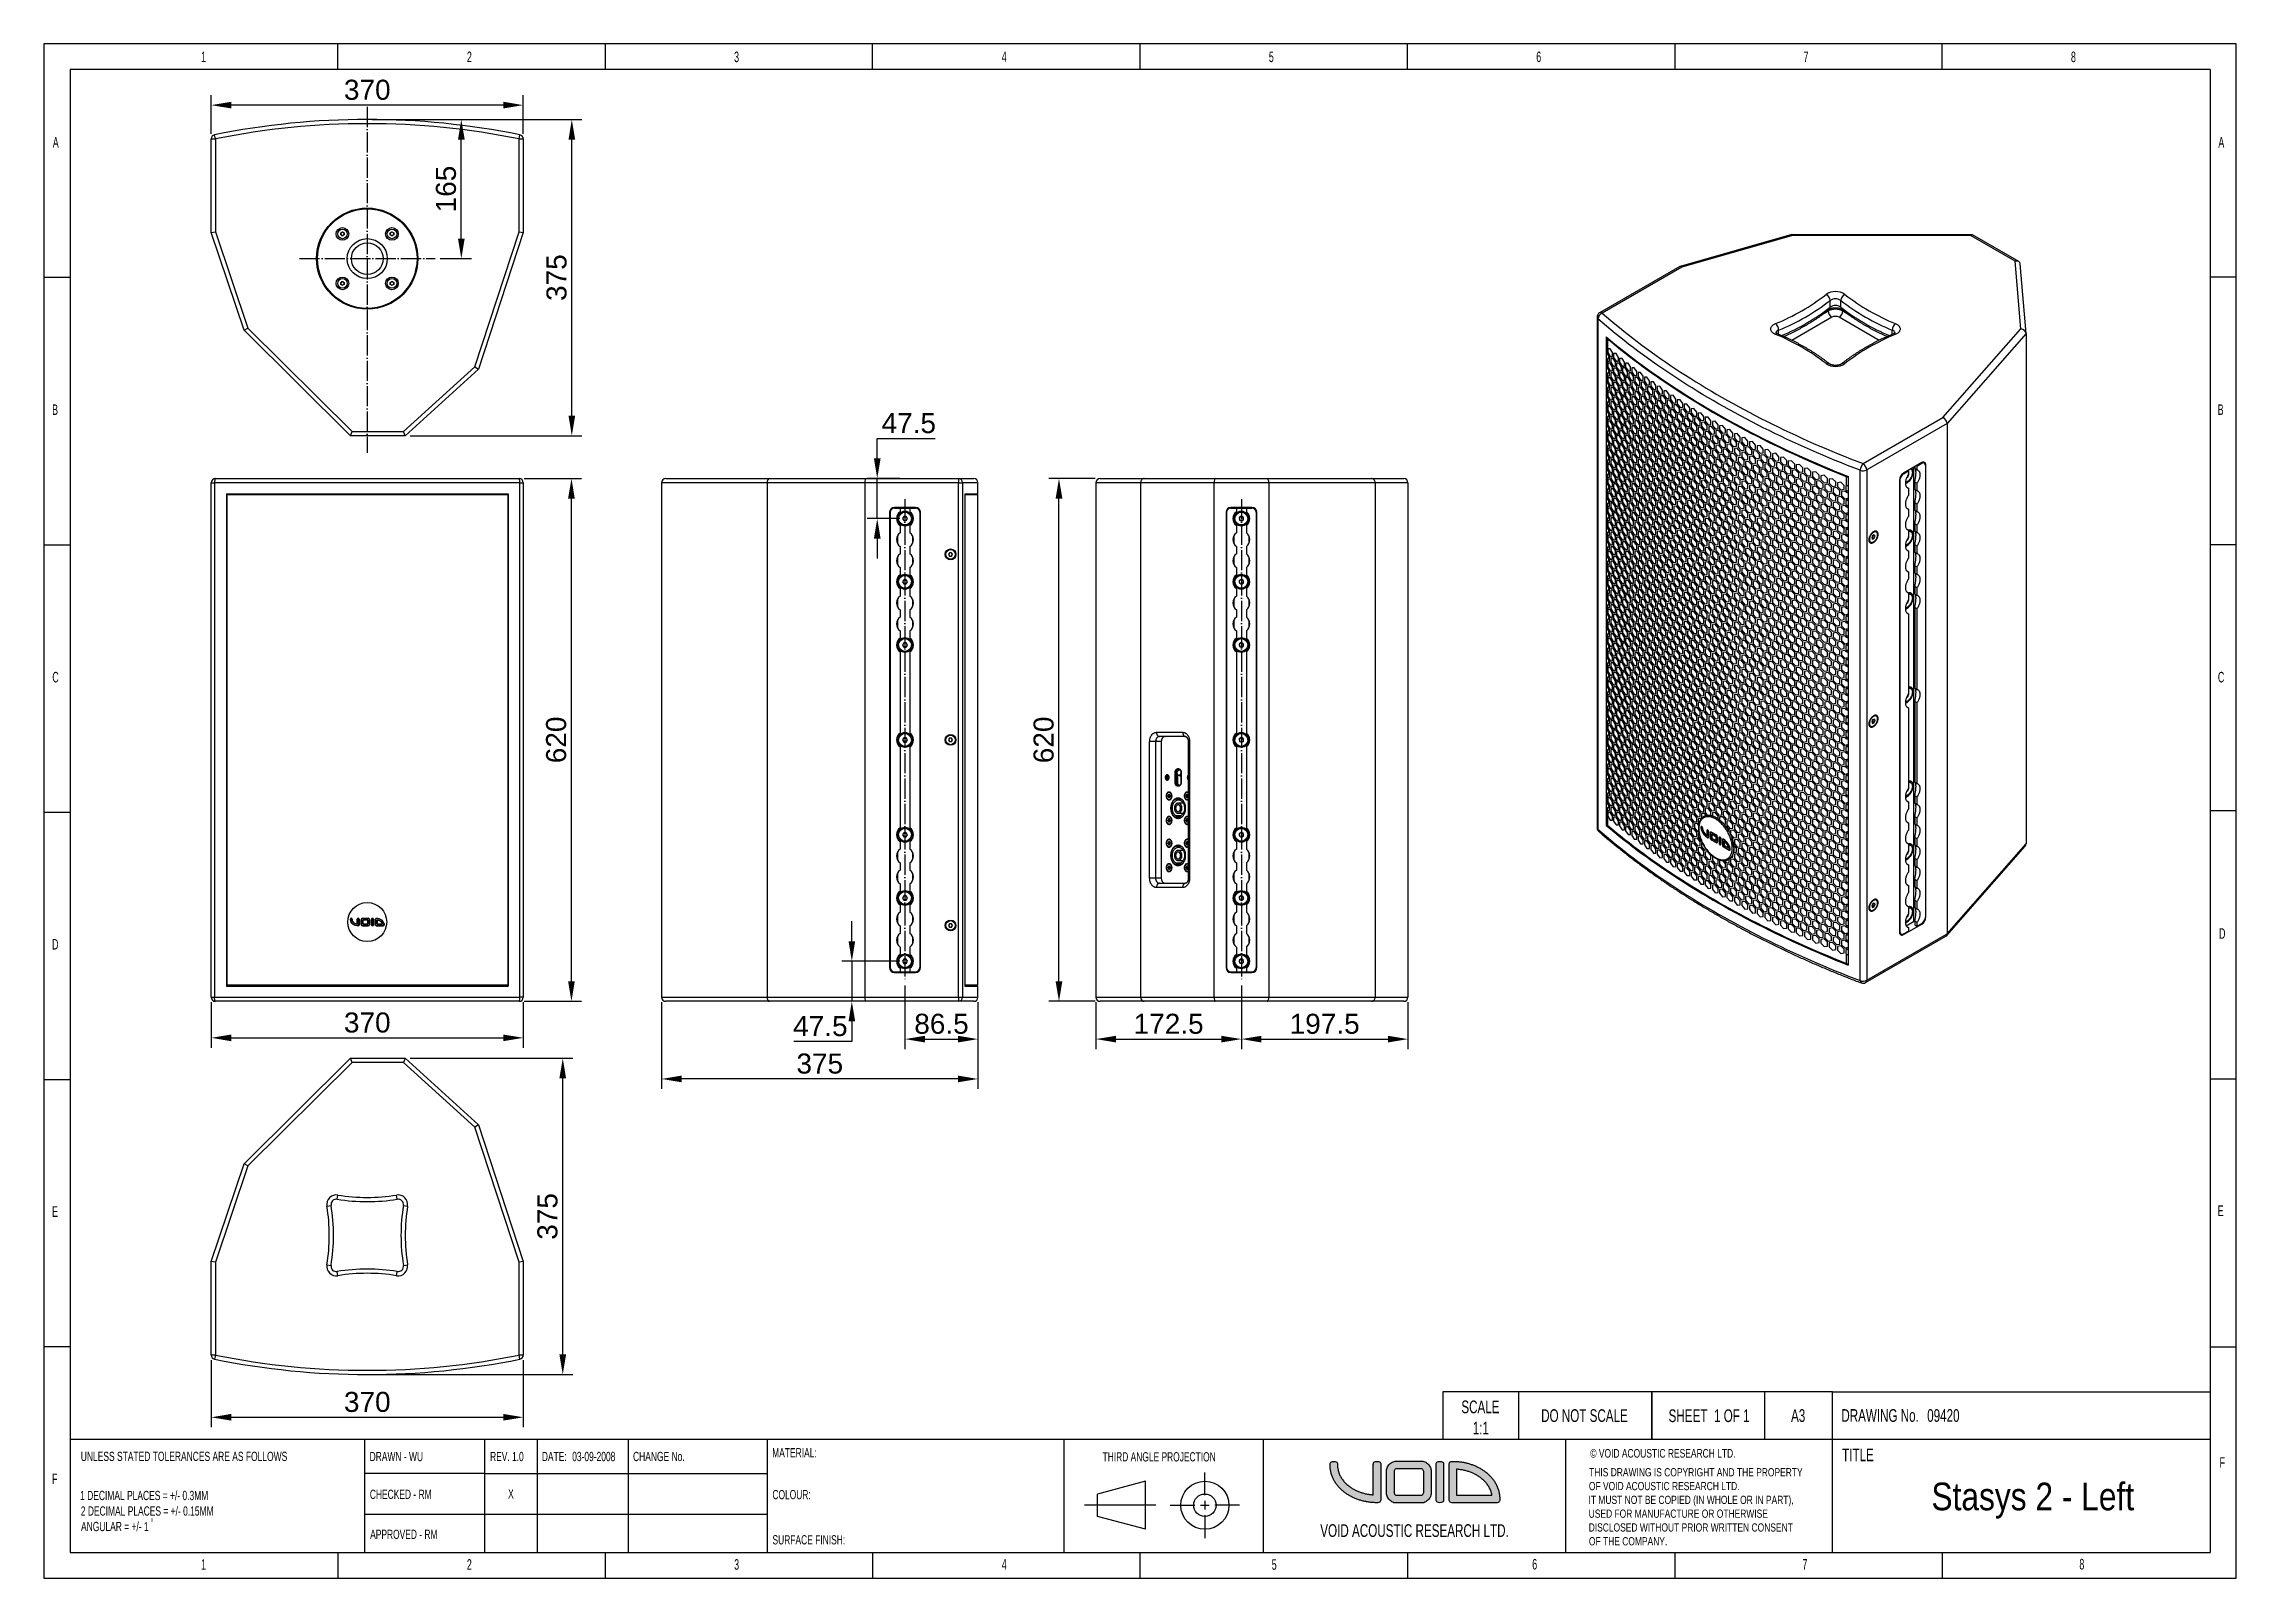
# Model space of a CAD drawing. Header units: millimetres. Extents: x 16448 to 19047, y 3049 to 4868.
import ezdxf
from ezdxf.enums import TextEntityAlignment as Align

# ---------------------------------------------------------------- set-up
doc = ezdxf.new("R2010")
doc.units = ezdxf.units.MM
doc.linetypes.add('ACAD_ISO04W100', pattern=[30, 24, -3, 0, -3])
for name, color, linetype in [('1', 7, 'Continuous'), ('2', 7, 'Continuous'), ('3', 1, 'ACAD_ISO04W100'), ('5', 251, 'Continuous')]:
    doc.layers.add(name, color=color, linetype=linetype)
doc.styles.add('_TCW_TXTSTY_107', font='arial.ttf', dxfattribs={"width": 0.605, "height": 1.972126})
doc.styles.add('_TCW_TXTSTY_108', font='ARIALN.TTF', dxfattribs={"width": 0.8, "height": 2.371111})
doc.styles.add('_TCW_TXTSTY_109', font='ARIALN.TTF', dxfattribs={"width": 0.79, "height": 2.371111})
doc.styles.add('_TCW_TXTSTY_10A', font='ARIALN.TTF', dxfattribs={"width": 0.9, "height": 1.532427})
doc.styles.add('_TCW_TXTSTY_10B', font='ARIALN.TTF', dxfattribs={"width": 0.85, "height": 1.61016})
doc.styles.add('_TCW_TXTSTY_10C', font='ARIALN.TTF', dxfattribs={"width": 0.79, "height": 1.723333})
doc.styles.add('_TCW_TXTSTY_10D', font='ARIALN.TTF', dxfattribs={"width": 0.8, "height": 1.723333})
doc.styles.add('_TCW_TXTSTY_10E', font='ARIALN.TTF', dxfattribs={"height": 5.176111})
doc.styles.add('_TCW_TXTSTY_10F', font='ARIALN.TTF', dxfattribs={"width": 0.8, "height": 0.647778})
doc.styles.get("Standard").update_dxf_attribs({"font": 'arial.ttf'})
doc.dimstyles.new('ISO-25', dxfattribs={"dimscale": 9.5, "dimtxt": 2.5, "dimasz": 2.5, "dimexe": 1.25, "dimexo": 0.625, "dimtad": 1, "dimtoh": 1, "dimdsep": 46, "dimtxsty": 'Standard', "dimcen": 2.5, "dimadec": 0, "dimazin": 0, "dimtfac": 1, "dimtmove": 0, "dimatfit": 3, "dimfxl": 1, "dimarcsym": 0})

msp = doc.modelspace()

# ---------------------------------------------------------------- texts
for s, height, style, width, p in [('1', 12.502, '_TCW_TXTSTY_107', 0.605, (16633.944, 4846.403)), ('2', 12.502, '_TCW_TXTSTY_107', 0.605, (16949.122, 4846.403)), ('3', 12.502, '_TCW_TXTSTY_107', 0.605, (17265.965, 4846.403)), ('4', 12.502, '_TCW_TXTSTY_107', 0.605, (17583.253, 4846.455)), ('5', 12.502, '_TCW_TXTSTY_107', 0.605, (17899.926, 4846.455)), ('6', 12.502, '_TCW_TXTSTY_107', 0.605, (18216.945, 4846.403)), ('7', 12.502, '_TCW_TXTSTY_107', 0.605, (18533.819, 4846.455)), ('8', 12.502, '_TCW_TXTSTY_107', 0.605, (18850.869, 4846.403)), ('A', 12.502, '_TCW_TXTSTY_107', 0.605, (16458.131, 4745.022)), ('A', 12.502, '_TCW_TXTSTY_107', 0.605, (19025.651, 4745.022)), ('B', 12.502, '_TCW_TXTSTY_107', 0.605, (16457.342, 4428.044)), ('B', 12.502, '_TCW_TXTSTY_107', 0.605, (19024.861, 4428.044)), ('C', 12.502, '_TCW_TXTSTY_107', 0.605, (16457.59, 4110.853)), ('C', 12.502, '_TCW_TXTSTY_107', 0.605, (19025.109, 4110.853)), ('D', 12.502, '_TCW_TXTSTY_107', 0.605, (16457.301, 3794.089)), ('D', 12.502, '_TCW_TXTSTY_107', 0.605, (19026.445, 3806.815)), ('E', 12.502, '_TCW_TXTSTY_107', 0.605, (16457.28, 3477.111)), ('E', 12.502, '_TCW_TXTSTY_107', 0.605, (19024.799, 3478.098)), ('SCALE', 15.0318, '_TCW_TXTSTY_108', 0.8, (18128.176, 3244.234)), ('1:1', 15.0318, '_TCW_TXTSTY_108', 0.8, (18141.662, 3219.119)), ('F', 12.502, '_TCW_TXTSTY_107', 0.605, (16457.249, 3160.133)), ('THIS DRAWING IS COPYRIGHT AND THE PROPERTY', 9.7149, '_TCW_TXTSTY_10A', 0.9, (18279.634, 3169.373)), ('F', 12.502, '_TCW_TXTSTY_107', 0.605, (19027.048, 3179.542)), ('1 DECIMAL PLACES = +/- 0.3MM', 10.92517, '_TCW_TXTSTY_10D', 0.8, (16490.575, 3141.241)), ('OF VOID ACOUSTIC RESEARCH LTD.', 9.7149, '_TCW_TXTSTY_10A', 0.9, (18279.377, 3153.009)), ('IT MUST NOT BE COPIED (IN WHOLE OR IN PART),', 9.7149, '_TCW_TXTSTY_10A', 0.9, (18278.93, 3136.645)), ('2 DECIMAL PLACES = +/- 0.15MM', 10.92517, '_TCW_TXTSTY_10D', 0.8, (16491.368, 3122.839)), ('USED FOR MANUFACTURE OR OTHERWISE', 9.7149, '_TCW_TXTSTY_10A', 0.9, (18279.115, 3120.281)), ('ANGULAR = +/- 1', 10.92517, '_TCW_TXTSTY_10D', 0.8, (16491.66, 3104.436)), ('OF THE COMPANY.', 9.7149, '_TCW_TXTSTY_10A', 0.9, (18279.377, 3087.554)), ('DISCLOSED WITHOUT PRIOR WRITTEN CONSENT', 9.7149, '_TCW_TXTSTY_10A', 0.9, (18279.133, 3103.917)), ('1', 12.502, '_TCW_TXTSTY_107', 0.605, (16633.944, 3058.649)), ('2', 12.502, '_TCW_TXTSTY_107', 0.605, (16949.122, 3058.649)), ('3', 12.502, '_TCW_TXTSTY_107', 0.605, (17265.965, 3058.649)), ('4', 12.502, '_TCW_TXTSTY_107', 0.605, (17583.253, 3058.7)), ('5', 12.502, '_TCW_TXTSTY_107', 0.605, (17903.333, 3058.605)), ('6', 12.502, '_TCW_TXTSTY_107', 0.605, (18212.144, 3058.945)), ('7', 12.502, '_TCW_TXTSTY_107', 0.605, (18532.526, 3058.788)), ('8', 12.502, '_TCW_TXTSTY_107', 0.605, (18860.862, 3058.973))]:
    msp.add_text(s, height=height, dxfattribs=dict(style=style, width=width)).set_placement(p)
for s, height, style, width, p in [('DO NOT SCALE', 15.03179, '_TCW_TXTSTY_108', 0.801, (18222.783, 3248.939)), ('A3', 15.0318, '_TCW_TXTSTY_109', 0.798, (18519.069, 3248.972)), ('DRAWING No.', 15.03179, '_TCW_TXTSTY_108', 0.8, (18578.698, 3249.07)), ('09420', 15.0318, '_TCW_TXTSTY_108', 0.8, (18680.472, 3249.07)), ('UNLESS STATED TOLERANCES ARE AS FOLLOWS', 10.92517, '_TCW_TXTSTY_10D', 0.802, (16491.354, 3198.539)), ('DRAWN - WU', 10.9252, '_TCW_TXTSTY_10D', 0.8, (16833.783, 3198.369)), ('REV. 1.0', 10.9252, '_TCW_TXTSTY_10C', 0.796, (16976.624, 3198.369)), ('DATE:', 10.9252, '_TCW_TXTSTY_10C', 0.799, (17037.968, 3198.369)), ('03-09-2008', 10.9252, '_TCW_TXTSTY_10C', 0.799, (17073.961, 3198.369)), ('CHANGE No.', 10.9252, '_TCW_TXTSTY_10D', 0.801, (17146.077, 3198.418)), ('MATERIAL:', 10.9252, '_TCW_TXTSTY_10D', 0.801, (17311.03, 3202.82)), ('THIRD ANGLE PROJECTION', 10.92517, '_TCW_TXTSTY_10C', 0.797, (17702.817, 3198.026)), ('© VOID ACOUSTIC RESEARCH LTD.', 10.2077, '_TCW_TXTSTY_10B', 0.857, (18281.007, 3201.801)), ('TITLE', 15.0318, '_TCW_TXTSTY_108', 0.802, (18579.629, 3202.345)), ('CHECKED - RM', 10.92517, '_TCW_TXTSTY_10C', 0.798, (16834.076, 3153.559)), ('X', 10.925, '_TCW_TXTSTY_10D', 0.804, (16997.953, 3154)), ('COLOUR:', 10.9252, '_TCW_TXTSTY_10C', 0.795, (17311.421, 3153.217)), ('0', 4.107, '_TCW_TXTSTY_10F', 0.801, (16574.467, 3119.602)), ('APPROVED - RM', 10.92517, '_TCW_TXTSTY_10C', 0.797, (16834.467, 3106.109)), ('SURFACE FINISH:', 10.92517, '_TCW_TXTSTY_10D', 0.8, (17311.421, 3099.603)), ('VOID ACOUSTIC RESEARCH LTD.', 15.03179, '_TCW_TXTSTY_108', 0.803, (17960.885, 3112.605))]:
    msp.add_text(s, height=height, dxfattribs=dict(style=style, width=width)).set_placement(p, align=Align.TOP_LEFT)
at = {"style": '_TCW_TXTSTY_108', "width": 0.804}
msp.add_text('SHEET  1 OF 1', height=15.03179, dxfattribs=at).set_placement((18421.894, 3248.806), align=Align.TOP_CENTER)
at = {"style": '_TCW_TXTSTY_10E'}
msp.add_text('Stasys 2 - Left', height=32.81424, dxfattribs=at).set_placement((18685.493, 3161.955), align=Align.TOP_LEFT)

# ---------------------------------------------------------------- blocks, each defined once
blk = doc.blocks.new('*D0')
at = {"layer": '2', "color": 0, "lineweight": -2}
for p, q in [((16646, 3731.7), (16646, 3677.5)), ((17016, 3731.7), (17016, 3677.5)), ((16669.7, 3689.4), (16992.2, 3689.4))]:
    blk.add_line(p, q, dxfattribs=at)
at = {"layer": '2', "color": 0}
for points in [[(16669.7, 3693.3), (16669.7, 3685.4), (16646, 3689.4)], [(16992.2, 3693.3), (16992.2, 3685.4), (17016, 3689.4)]]:
    blk.add_solid(points, dxfattribs=at)
at = {"layer": 'Defpoints', "color": 0}
for p in [(16646, 3737.7), (17016, 3737.7), (17016, 3689.4)]:
    blk.add_point(p, dxfattribs=at)
at = {"layer": '2', "color": 0, "insert": (16831, 3707.4), "char_height": 23.75, "attachment_point": 5}
blk.add_mtext('370', dxfattribs=at)
blk = doc.blocks.new('*D1')
at = {"layer": '2', "color": 0, "lineweight": -2}
for p, q in [((17016.9, 4352.7), (17084.9, 4352.7)), ((17073.1, 3756.4), (17073.1, 4328.9)), ((17016.9, 3732.7), (17084.9, 3732.7))]:
    blk.add_line(p, q, dxfattribs=at)
at = {"layer": '2', "color": 0}
for points in [[(17069.1, 4328.9), (17077, 4328.9), (17073.1, 4352.7)], [(17069.1, 3756.4), (17077, 3756.4), (17073.1, 3732.7)]]:
    blk.add_solid(points, dxfattribs=at)
at = {"layer": 'Defpoints', "color": 0}
for p in [(17011, 4352.7), (17073.1, 4352.7), (17011, 3732.7)]:
    blk.add_point(p, dxfattribs=at)
at = {"layer": '2', "color": 0, "insert": (17055, 4042.7), "char_height": 23.75, "attachment_point": 5, "rotation": 90}
blk.add_mtext('620', dxfattribs=at)
blk = doc.blocks.new('*D2')
at = {"layer": '2', "color": 0, "lineweight": -2}
for p, q in [((16646, 3307.3), (16646, 3227.6)), ((17016, 3307.3), (17016, 3227.6)), ((16669.7, 3239.4), (16992.2, 3239.4))]:
    blk.add_line(p, q, dxfattribs=at)
at = {"layer": '2', "color": 0}
for points in [[(16669.7, 3243.4), (16669.7, 3235.5), (16646, 3239.4)], [(16992.2, 3243.4), (16992.2, 3235.5), (17016, 3239.4)]]:
    blk.add_solid(points, dxfattribs=at)
at = {"layer": 'Defpoints', "color": 0}
for p in [(16646, 3313.2), (17016, 3313.2), (17016, 3239.4)]:
    blk.add_point(p, dxfattribs=at)
at = {"layer": '2', "color": 0, "insert": (16831, 3257.5), "char_height": 23.75, "attachment_point": 5}
blk.add_mtext('370', dxfattribs=at)
blk = doc.blocks.new('*D3')
at = {"layer": '2', "color": 0, "lineweight": -2}
for p, q in [((16881.9, 3665.1), (17074.6, 3665.1)), ((17062.8, 3313.9), (17062.8, 3641.4)), ((16836.9, 3290.1), (17074.6, 3290.1))]:
    blk.add_line(p, q, dxfattribs=at)
at = {"layer": '2', "color": 0}
for points in [[(17058.8, 3641.4), (17066.7, 3641.4), (17062.8, 3665.1)], [(17058.8, 3313.9), (17066.7, 3313.9), (17062.8, 3290.1)]]:
    blk.add_solid(points, dxfattribs=at)
at = {"layer": 'Defpoints', "color": 0}
for p in [(16876, 3665.1), (17062.8, 3665.1), (16831, 3290.1)]:
    blk.add_point(p, dxfattribs=at)
at = {"layer": '2', "color": 0, "insert": (17044.7, 3477.6), "char_height": 23.75, "attachment_point": 5, "rotation": 90}
blk.add_mtext('375', dxfattribs=at)
blk = doc.blocks.new('*D4')
at = {"layer": '2', "color": 0, "lineweight": -2}
for p, q in [((16836.9, 4778.4), (17085.4, 4778.4)), ((17073.5, 4427.1), (17073.5, 4754.6)), ((16881.9, 4403.4), (17085.4, 4403.4))]:
    blk.add_line(p, q, dxfattribs=at)
at = {"layer": '2', "color": 0}
for points in [[(17069.6, 4754.6), (17077.5, 4754.6), (17073.5, 4778.4)], [(17069.6, 4427.1), (17077.5, 4427.1), (17073.5, 4403.4)]]:
    blk.add_solid(points, dxfattribs=at)
at = {"layer": 'Defpoints', "color": 0}
for p in [(16831, 4778.4), (17073.5, 4778.4), (16876, 4403.4)]:
    blk.add_point(p, dxfattribs=at)
at = {"layer": '2', "color": 0, "insert": (17055.5, 4590.9), "char_height": 23.75, "attachment_point": 5, "rotation": 90}
blk.add_mtext('375', dxfattribs=at)
blk = doc.blocks.new('*D5')
at = {"layer": '2', "color": 0, "lineweight": -2}
for p, q in [((16836.9, 4778.4), (16954.4, 4778.4)), ((16942.5, 4637.1), (16942.5, 4754.6)), ((16917.4, 4613.4), (16954.4, 4613.4))]:
    blk.add_line(p, q, dxfattribs=at)
at = {"layer": '2', "color": 0}
for points in [[(16938.6, 4754.6), (16946.5, 4754.6), (16942.5, 4778.4)], [(16938.6, 4637.1), (16946.5, 4637.1), (16942.5, 4613.4)]]:
    blk.add_solid(points, dxfattribs=at)
at = {"layer": 'Defpoints', "color": 0}
for p in [(16831, 4778.4), (16942.5, 4778.4), (16911.4, 4613.4)]:
    blk.add_point(p, dxfattribs=at)
at = {"layer": '2', "color": 0, "insert": (16924.4, 4695.9), "char_height": 23.75, "attachment_point": 5, "rotation": 90}
blk.add_mtext('165', dxfattribs=at)
blk = doc.blocks.new('*D6')
at = {"layer": '2', "color": 0, "lineweight": -2}
for p, q in [((16646, 4761.2), (16646, 4807.3)), ((16992.2, 4795.4), (16669.7, 4795.4)), ((17016, 4761.2), (17016, 4807.3))]:
    blk.add_line(p, q, dxfattribs=at)
at = {"layer": '2', "color": 0}
for points in [[(16669.7, 4799.4), (16669.7, 4791.5), (16646, 4795.4)], [(16992.2, 4799.4), (16992.2, 4791.5), (17016, 4795.4)]]:
    blk.add_solid(points, dxfattribs=at)
at = {"layer": 'Defpoints', "color": 0}
for p in [(16646, 4795.4), (16646, 4755.3), (17016, 4755.3)]:
    blk.add_point(p, dxfattribs=at)
at = {"layer": '2', "color": 0, "insert": (16831, 4813.5), "char_height": 23.75, "attachment_point": 5}
blk.add_mtext('370', dxfattribs=at)
blk = doc.blocks.new('*D7')
at = {"layer": '2', "color": 0, "lineweight": -2}
for p, q in [((17468.5, 3751.4), (17468.5, 3676)), ((17555, 3731.7), (17555, 3676)), ((17492.3, 3687.9), (17531.3, 3687.9))]:
    blk.add_line(p, q, dxfattribs=at)
at = {"layer": '2', "color": 0}
for points in [[(17492.3, 3691.8), (17492.3, 3683.9), (17468.5, 3687.9)], [(17531.3, 3691.8), (17531.3, 3683.9), (17555, 3687.9)]]:
    blk.add_solid(points, dxfattribs=at)
at = {"layer": 'Defpoints', "color": 0}
for p in [(17468.5, 3757.3), (17555, 3737.7), (17555, 3687.9)]:
    blk.add_point(p, dxfattribs=at)
at = {"layer": '2', "color": 0, "insert": (17511.8, 3705.9), "char_height": 23.75, "attachment_point": 5}
blk.add_mtext('86.5', dxfattribs=at)
blk = doc.blocks.new('*D8')
at = {"layer": '2', "color": 0, "lineweight": -2}
for p, q in [((17180, 3731.7), (17180, 3628.8)), ((17555, 3731.7), (17555, 3628.8)), ((17531.3, 3640.6), (17203.8, 3640.6))]:
    blk.add_line(p, q, dxfattribs=at)
at = {"layer": '2', "color": 0}
for points in [[(17203.8, 3644.6), (17203.8, 3636.7), (17180, 3640.6)], [(17531.3, 3644.6), (17531.3, 3636.7), (17555, 3640.6)]]:
    blk.add_solid(points, dxfattribs=at)
at = {"layer": 'Defpoints', "color": 0}
for p in [(17180, 3737.7), (17555, 3737.7), (17180, 3640.6)]:
    blk.add_point(p, dxfattribs=at)
at = {"layer": '2', "color": 0, "insert": (17367.5, 3658.7), "char_height": 23.75, "attachment_point": 5}
blk.add_mtext('375', dxfattribs=at)
blk = doc.blocks.new('*D9')
at = {"layer": '2', "color": 0, "lineweight": -2}
for p, q in [((17405.5, 3803.9), (17405.5, 3827.7)), ((17462.6, 3780.2), (17393.6, 3780.2)), ((17405.5, 3780.2), (17405.5, 3732.7)), ((17420.7, 3732.7), (17393.6, 3732.7)), ((17405.5, 3708.9), (17405.5, 3685.2)), ((17405.5, 3685.2), (17336.7, 3685.2))]:
    blk.add_line(p, q, dxfattribs=at)
at = {"layer": '2', "color": 0}
for points in [[(17401.6, 3803.9), (17409.5, 3803.9), (17405.5, 3780.2)], [(17401.6, 3708.9), (17409.5, 3708.9), (17405.5, 3732.7)]]:
    blk.add_solid(points, dxfattribs=at)
at = {"layer": 'Defpoints', "color": 0}
for p in [(17468.5, 3780.2), (17405.5, 3732.7), (17426.7, 3732.7)]:
    blk.add_point(p, dxfattribs=at)
at = {"layer": '2', "color": 0, "insert": (17368.2, 3703.2), "char_height": 23.75, "attachment_point": 5}
blk.add_mtext('47.5', dxfattribs=at)
blk = doc.blocks.new('*D10')
at = {"layer": '2', "color": 0, "lineweight": -2}
for p, q in [((17435.6, 4376.4), (17435.6, 4400.2)), ((17435.6, 4400.2), (17504.4, 4400.2)), ((17462.6, 4352.7), (17423.7, 4352.7)), ((17435.6, 4305.2), (17435.6, 4352.7)), ((17462.6, 4305.2), (17423.7, 4305.2)), ((17435.6, 4281.4), (17435.6, 4257.7))]:
    blk.add_line(p, q, dxfattribs=at)
at = {"layer": '2', "color": 0}
for points in [[(17431.7, 4376.4), (17439.6, 4376.4), (17435.6, 4352.7)], [(17431.7, 4281.4), (17439.6, 4281.4), (17435.6, 4305.2)]]:
    blk.add_solid(points, dxfattribs=at)
at = {"layer": 'Defpoints', "color": 0}
for p in [(17435.6, 4352.7), (17468.5, 4352.7), (17468.5, 4305.2)]:
    blk.add_point(p, dxfattribs=at)
at = {"layer": '2', "color": 0, "insert": (17473, 4418.2), "char_height": 23.75, "attachment_point": 5}
blk.add_mtext('47.5', dxfattribs=at)
blk = doc.blocks.new('*D11')
at = {"layer": '2', "color": 0, "lineweight": -2}
for p, q in [((17867.4, 3751.4), (17867.4, 3676)), ((17694.9, 3731.7), (17694.9, 3676)), ((17718.6, 3687.9), (17843.6, 3687.9))]:
    blk.add_line(p, q, dxfattribs=at)
at = {"layer": '2', "color": 0}
for points in [[(17718.6, 3691.8), (17718.6, 3683.9), (17694.9, 3687.9)], [(17843.6, 3691.8), (17843.6, 3683.9), (17867.4, 3687.9)]]:
    blk.add_solid(points, dxfattribs=at)
at = {"layer": 'Defpoints', "color": 0}
for p in [(17867.4, 3757.3), (17694.9, 3737.7), (17867.4, 3687.9)]:
    blk.add_point(p, dxfattribs=at)
at = {"layer": '2', "color": 0, "insert": (17781.1, 3705.9), "char_height": 23.75, "attachment_point": 5}
blk.add_mtext('172.5', dxfattribs=at)
blk = doc.blocks.new('*D12')
at = {"layer": '2', "color": 0, "lineweight": -2}
for p, q in [((17867.4, 3751.4), (17867.4, 3676)), ((18064.9, 3731.7), (18064.9, 3676)), ((17891.1, 3687.9), (18041.1, 3687.9))]:
    blk.add_line(p, q, dxfattribs=at)
at = {"layer": '2', "color": 0}
for points in [[(17891.1, 3691.8), (17891.1, 3683.9), (17867.4, 3687.9)], [(18041.1, 3691.8), (18041.1, 3683.9), (18064.9, 3687.9)]]:
    blk.add_solid(points, dxfattribs=at)
at = {"layer": 'Defpoints', "color": 0}
for p in [(17867.4, 3757.3), (18064.9, 3737.7), (18064.9, 3687.9)]:
    blk.add_point(p, dxfattribs=at)
at = {"layer": '2', "color": 0, "insert": (17966.1, 3705.9), "char_height": 23.75, "attachment_point": 5}
blk.add_mtext('197.5', dxfattribs=at)
blk = doc.blocks.new('*D13')
at = {"layer": '2', "color": 0, "lineweight": -2}
for p, q in [((17693.9, 4352.7), (17639.2, 4352.7)), ((17651.1, 3756.4), (17651.1, 4328.9)), ((17693.9, 3732.7), (17639.2, 3732.7))]:
    blk.add_line(p, q, dxfattribs=at)
at = {"layer": '2', "color": 0}
for points in [[(17647.1, 4328.9), (17655.1, 4328.9), (17651.1, 4352.7)], [(17647.1, 3756.4), (17655.1, 3756.4), (17651.1, 3732.7)]]:
    blk.add_solid(points, dxfattribs=at)
at = {"layer": 'Defpoints', "color": 0}
for p in [(17651.1, 4352.7), (17699.9, 4352.7), (17699.9, 3732.7)]:
    blk.add_point(p, dxfattribs=at)
at = {"layer": '2', "color": 0, "insert": (17633, 4042.7), "char_height": 23.75, "attachment_point": 5, "rotation": 90}
blk.add_mtext('620', dxfattribs=at)

# ---------------------------------------------------------------- dimensions: what is measured, and where the dimension line sits
at = {"layer": '2'}
for base, p1, p2, picture, middle in [((16645.966, 4795.412), (17015.966, 4755.309), (16645.966, 4755.309), '*D6', (16830.966, 4813.483)), ((17555.029, 3687.866), (17468.529, 3757.296), (17555.029, 3737.671), '*D7', (17511.779, 3705.929)), ((17867.375, 3687.866), (17694.875, 3737.671), (17867.375, 3757.296), '*D11', (17781.125, 3705.929)), ((18064.875, 3687.866), (17867.375, 3757.296), (18064.875, 3737.671), '*D12', (17966.125, 3705.929)), ((17015.966, 3689.355), (16645.966, 3737.671), (17015.966, 3737.671), '*D0', (16830.966, 3707.427)), ((17180.029, 3640.641), (17555.029, 3737.671), (17180.029, 3737.671), '*D8', (17367.529, 3658.712)), ((17015.966, 3239.449), (16645.966, 3313.223), (17015.966, 3313.223), '*D2', (16830.966, 3257.521))]:
    dim = msp.add_linear_dim(base=base, p1=p1, p2=p2, dimstyle='ISO-25', dxfattribs=at)
    dim.commit()
    dim.dimension.update_dxf_attribs({"geometry": picture, "text_midpoint": middle})
for base, p1, p2, picture, middle in [((17073.543, 4778.387), (16875.966, 4403.387), (16830.966, 4778.387), '*D4', (17055.471, 4590.887)), ((16942.512, 4778.387), (16911.432, 4613.387), (16830.966, 4778.387), '*D5', (16924.449, 4695.887)), ((17435.623, 4352.671), (17468.529, 4305.171), (17468.529, 4352.671), '*D10', (17472.973, 4418.186)), ((17073.054, 4352.671), (17010.966, 3732.671), (17010.966, 4352.671), '*D1', (17054.99, 4042.671)), ((17651.104, 4352.671), (17699.875, 3732.671), (17699.875, 4352.671), '*D13', (17633.04, 4042.671)), ((17405.509, 3732.671), (17468.529, 3780.171), (17426.686, 3732.671), '*D9', (17368.159, 3703.186)), ((17062.766, 3665.145), (16830.966, 3290.145), (16875.966, 3665.145), '*D3', (17044.694, 3477.645))]:
    dim = msp.add_linear_dim(base=base, p1=p1, p2=p2, angle=90, dimstyle='ISO-25', dxfattribs=at)
    dim.commit()
    dim.dimension.update_dxf_attribs({"geometry": picture, "text_midpoint": middle})

# ---------------------------------------------------------------- hatches: boundary and pattern name
at = {"ltscale": 20}
for points in [[(17981.326, 3184.426), (17981.417, 3183.489), (17981.43, 3182.512), (17981.451, 3181.462), (17981.512, 3180.419), (17981.614, 3179.384), (17981.756, 3178.356), (17981.937, 3177.337), (17982.156, 3176.328), (17982.413, 3175.327), (17982.708, 3174.337), (17983.04, 3173.357), (17983.407, 3172.388), (17983.811, 3171.43), (17984.249, 3170.484), (17984.722, 3169.55), (17985.229, 3168.629), (17985.769, 3167.721), (17986.341, 3166.826), (17986.946, 3165.946), (17987.582, 3165.08), (17988.25, 3164.229), (17988.947, 3163.394), (17989.674, 3162.574), (17990.431, 3161.771), (17991.216, 3160.984), (17992.029, 3160.215), (17992.869, 3159.463), (17993.737, 3158.73), (17994.63, 3158.015), (17995.42, 3157.415), (17996.228, 3156.829), (17997.054, 3156.258), (17997.898, 3155.702), (17998.759, 3155.161), (17999.637, 3154.635), (18000.531, 3154.126), (18001.442, 3153.632), (18002.368, 3153.155), (18003.31, 3152.694), (18004.267, 3152.251), (18005.239, 3151.824), (18006.226, 3151.415), (18007.227, 3151.024), (18008.241, 3150.65), (18009.269, 3150.294), (18010.31, 3149.958), (18011.364, 3149.639), (18012.431, 3149.34), (18013.509, 3149.06), (18014.599, 3148.8), (18015.701, 3148.559), (18016.813, 3148.339), (18017.936, 3148.139), (18019.07, 3147.959), (18020.214, 3147.801), (18021.367, 3147.663), (18022.53, 3147.547), (18023.702, 3147.453), (18023.702, 3182.546), (18023.714, 3183.523), (18023.805, 3184.46), (18024.052, 3185.316), (18024.532, 3186.052), (18025.324, 3186.628), (18026.506, 3187.002), (18028.155, 3187.136), (18029.803, 3187.002), (18030.985, 3186.628), (18031.776, 3186.052), (18032.257, 3185.316), (18032.504, 3184.46), (18032.594, 3183.523), (18032.607, 3182.546), (18032.607, 3144.526), (18032.626, 3143.442), (18032.641, 3142.355), (18032.591, 3141.307), (18032.415, 3140.34), (18032.051, 3139.497), (18031.44, 3138.82), (18030.519, 3138.351), (18029.227, 3138.132), (18028.557, 3138.085), (18027.883, 3138.081), (18027.214, 3138.119), (18026.052, 3138.144), (18024.895, 3138.187), (18023.745, 3138.249), (18022.601, 3138.33), (18021.463, 3138.428), (18020.333, 3138.545), (18019.21, 3138.68), (18018.094, 3138.832), (18016.986, 3139.002), (18015.886, 3139.189), (18014.794, 3139.394), (18013.71, 3139.615), (18012.635, 3139.853), (18011.569, 3140.108), (18010.512, 3140.379), (18009.464, 3140.666), (18008.426, 3140.969), (18007.397, 3141.288), (18006.379, 3141.623), (18005.371, 3141.973), (18004.374, 3142.338), (18003.388, 3142.718), (18002.412, 3143.114), (18001.448, 3143.524), (18000.495, 3143.948), (17999.555, 3144.387), (17998.626, 3144.84), (17997.709, 3145.306), (17996.805, 3145.787), (17995.914, 3146.281), (17995.036, 3146.788), (17994.171, 3147.309), (17993.319, 3147.843), (17992.481, 3148.389), (17991.658, 3148.948), (17990.848, 3149.519), (17990.053, 3150.103), (17989.272, 3150.699), (17988.419, 3151.377), (17987.584, 3152.07), (17986.768, 3152.777), (17985.972, 3153.499), (17985.195, 3154.234), (17984.438, 3154.982), (17983.701, 3155.744), (17982.984, 3156.519), (17982.289, 3157.307), (17981.614, 3158.107), (17980.961, 3158.919), (17980.33, 3159.744), (17979.721, 3160.58), (17979.134, 3161.428), (17978.57, 3162.287), (17978.029, 3163.158), (17977.511, 3164.039), (17977.017, 3164.93), (17976.547, 3165.833), (17976.101, 3166.745), (17975.68, 3167.667), (17975.283, 3168.598), (17974.912, 3169.539), (17974.566, 3170.489), (17974.246, 3171.448), (17973.953, 3172.416), (17973.686, 3173.392), (17973.445, 3174.376), (17973.232, 3175.368), (17973.046, 3176.368), (17972.888, 3177.375), (17972.758, 3178.389), (17972.656, 3179.41), (17972.583, 3180.438), (17972.539, 3181.472), (17972.524, 3182.512), (17972.537, 3183.489), (17972.628, 3184.426), (17972.875, 3185.283), (17973.355, 3186.019), (17974.147, 3186.594), (17975.328, 3186.969), (17976.977, 3187.103), (17978.626, 3186.969), (17979.807, 3186.594), (17980.599, 3186.019), (17981.08, 3185.283)], [(18107.046, 3184.461), (18107.137, 3183.524), (18107.149, 3182.547), (18107.149, 3142.669), (18107.137, 3141.692), (18107.046, 3140.756), (18106.799, 3139.899), (18106.319, 3139.163), (18105.527, 3138.588), (18104.345, 3138.213), (18102.697, 3138.079), (18101.048, 3138.213), (18099.866, 3138.588), (18099.075, 3139.163), (18098.594, 3139.899), (18098.348, 3140.756), (18098.257, 3141.692), (18098.244, 3142.669), (18098.244, 3182.547), (18098.257, 3183.524), (18098.348, 3184.461), (18098.594, 3185.317), (18099.075, 3186.053), (18099.866, 3186.629), (18101.048, 3187.003), (18102.697, 3187.137), (18104.345, 3187.003), (18105.527, 3186.629), (18106.319, 3186.053), (18106.799, 3185.317)]]:
    msp.add_hatch(color=256, dxfattribs=at).paths.add_polyline_path(points)
h = msp.add_hatch(color=256, dxfattribs=at)
h.paths.add_polyline_path([(18090.402, 3143.382), (18089.656, 3142.351), (18088.844, 3141.426), (18087.953, 3140.594), (18086.955, 3139.827), (18085.871, 3139.15), (18084.721, 3138.583), (18083.526, 3138.151), (18082.306, 3137.875), (18081.082, 3137.778), (18050.566, 3137.783), (18049.374, 3137.883), (18048.181, 3138.166), (18047.009, 3138.605), (18045.88, 3139.177), (18044.817, 3139.854), (18043.84, 3140.612), (18042.973, 3141.426), (18042.136, 3142.384), (18041.379, 3143.446), (18040.72, 3144.591), (18040.177, 3145.799), (18039.767, 3147.05), (18039.508, 3148.323), (18039.418, 3149.598), (18039.42, 3175.7), (18039.511, 3176.96), (18039.773, 3178.221), (18040.186, 3179.461), (18040.732, 3180.658), (18041.391, 3181.793), (18042.144, 3182.845), (18042.972, 3183.791), (18043.875, 3184.633), (18044.884, 3185.403), (18045.979, 3186.08), (18047.141, 3186.644), (18048.348, 3187.072), (18049.581, 3187.345), (18050.819, 3187.441), (18081.167, 3187.437), (18082.356, 3187.334), (18083.563, 3187.044), (18084.76, 3186.596), (18085.915, 3186.018), (18087.001, 3185.339), (18087.987, 3184.587), (18088.844, 3183.791), (18089.588, 3182.949), (18090.268, 3182.026), (18090.874, 3181.035), (18091.394, 3179.991), (18091.818, 3178.906), (18092.134, 3177.793), (18092.331, 3176.666), (18092.399, 3175.538), (18092.392, 3149.357), (18092.298, 3148.124), (18092.03, 3146.888), (18091.611, 3145.672), (18091.061, 3144.496)])
h.paths.add_polyline_path([(18083.496, 3174.648), (18083.496, 3174.755), (18083.496, 3174.969), (18083.496, 3175.011), (18083.378, 3175.879), (18083.064, 3176.652), (18082.582, 3177.299), (18081.935, 3177.814), (18081.169, 3178.146), (18080.314, 3178.264), (18051.503, 3178.264), (18050.647, 3178.146), (18049.881, 3177.814), (18049.234, 3177.299), (18048.746, 3176.641), (18048.431, 3175.854), (18048.32, 3174.969), (18048.32, 3150.248), (18048.432, 3149.363), (18048.746, 3148.576), (18049.234, 3147.917), (18049.881, 3147.402), (18050.648, 3147.07), (18051.503, 3146.952), (18051.718, 3146.952), (18051.79, 3146.953), (18051.826, 3146.952), (18080.314, 3146.952), (18081.169, 3147.07), (18081.935, 3147.402), (18082.581, 3147.917), (18083.063, 3148.565), (18083.378, 3149.337), (18083.496, 3150.206), (18083.496, 3150.248), (18083.496, 3150.463), (18083.496, 3150.571)])
h = msp.add_hatch(color=256, dxfattribs=at)
h.paths.add_polyline_path([(18115.642, 3186.815), (18116.709, 3187.061), (18118.094, 3187.144), (18119.255, 3187.134), (18120.41, 3187.106), (18121.559, 3187.059), (18122.702, 3186.994), (18123.838, 3186.91), (18124.968, 3186.809), (18126.091, 3186.69), (18127.207, 3186.553), (18128.315, 3186.398), (18129.416, 3186.226), (18130.509, 3186.037), (18131.594, 3185.832), (18132.67, 3185.609), (18133.738, 3185.37), (18134.797, 3185.114), (18135.847, 3184.843), (18136.888, 3184.555), (18137.92, 3184.252), (18138.941, 3183.933), (18139.953, 3183.598), (18140.954, 3183.248), (18141.945, 3182.884), (18142.925, 3182.504), (18143.894, 3182.11), (18144.852, 3181.701), (18145.799, 3181.278), (18146.733, 3180.84), (18147.656, 3180.389), (18148.567, 3179.924), (18149.466, 3179.445), (18150.352, 3178.953), (18151.224, 3178.448), (18152.084, 3177.93), (18152.931, 3177.399), (18153.764, 3176.855), (18154.583, 3176.299), (18155.388, 3175.731), (18156.179, 3175.15), (18156.955, 3174.558), (18157.833, 3173.86), (18158.691, 3173.146), (18159.528, 3172.417), (18160.346, 3171.674), (18161.143, 3170.916), (18161.918, 3170.143), (18162.672, 3169.357), (18163.405, 3168.557), (18164.115, 3167.743), (18164.803, 3166.917), (18165.468, 3166.077), (18166.11, 3165.224), (18166.728, 3164.36), (18167.323, 3163.483), (18167.894, 3162.594), (18168.44, 3161.693), (18168.961, 3160.782), (18169.457, 3159.859), (18169.927, 3158.925), (18170.371, 3157.981), (18170.79, 3157.027), (18171.181, 3156.062), (18171.546, 3155.088), (18171.884, 3154.104), (18172.194, 3153.111), (18172.476, 3152.109), (18172.73, 3151.099), (18172.955, 3150.08), (18173.151, 3149.053), (18173.318, 3148.018), (18173.456, 3146.976), (18173.563, 3145.926), (18173.64, 3144.869), (18173.706, 3143.748), (18173.752, 3142.692), (18173.745, 3141.713), (18173.648, 3140.824), (18173.428, 3140.037), (18173.049, 3139.365), (18172.476, 3138.821), (18171.674, 3138.417), (18170.609, 3138.165), (18169.245, 3138.078), (18118.343, 3138.078), (18116.937, 3138.128), (18115.838, 3138.342), (18115.007, 3138.709), (18114.41, 3139.218), (18114.006, 3139.861), (18113.76, 3140.626), (18113.635, 3141.502), (18113.591, 3142.481), (18113.593, 3143.55), (18113.602, 3144.701), (18113.602, 3181.031), (18113.602, 3182.253), (18113.63, 3183.352), (18113.728, 3184.324), (18113.936, 3185.162), (18114.297, 3185.86), (18114.852, 3186.413)])
h.paths.add_polyline_path([(18123.68, 3177.711), (18122.508, 3177.805), (18122.507, 3147.26), (18164.413, 3147.26), (18164.212, 3148.305), (18163.97, 3149.341), (18163.689, 3150.366), (18163.368, 3151.381), (18163.009, 3152.385), (18162.611, 3153.376), (18162.176, 3154.356), (18161.705, 3155.323), (18161.197, 3156.276), (18160.653, 3157.216), (18160.075, 3158.142), (18159.463, 3159.053), (18158.817, 3159.948), (18158.138, 3160.828), (18157.426, 3161.692), (18156.683, 3162.539), (18155.91, 3163.369), (18155.105, 3164.181), (18154.271, 3164.974), (18153.408, 3165.75), (18152.517, 3166.505), (18151.597, 3167.241), (18150.807, 3167.842), (18149.998, 3168.428), (18149.172, 3169), (18148.328, 3169.556), (18147.466, 3170.097), (18146.588, 3170.623), (18145.693, 3171.132), (18144.782, 3171.626), (18143.855, 3172.104), (18142.912, 3172.564), (18141.954, 3173.008), (18140.982, 3173.435), (18139.994, 3173.844), (18138.993, 3174.236), (18137.978, 3174.609), (18136.949, 3174.965), (18135.907, 3175.302), (18134.853, 3175.62), (18133.786, 3175.919), (18132.707, 3176.199), (18131.616, 3176.459), (18130.514, 3176.7), (18129.4, 3176.92), (18128.276, 3177.12), (18127.142, 3177.299), (18125.997, 3177.458), (18124.843, 3177.595)])

# ---------------------------------------------------------------- linework, layer by layer
for p, q in [((19046.768, 4868.1), (16447.551, 4868.1)), ((16447.551, 4868.1), (16447.551, 3048.648)), ((16796.225, 4837.69), (16796.225, 4868.1)), ((17113.203, 4868.1), (17113.203, 4837.69)), ((17430.181, 4837.69), (17430.181, 4868.1)), ((17747.158, 4868.1), (17747.158, 4837.69)), ((18064.136, 4837.69), (18064.136, 4868.1)), ((18381.114, 4868.1), (18381.114, 4837.69)), ((18698.092, 4837.69), (18698.092, 4868.1)), ((19046.768, 3048.648), (19046.768, 4868.1)), ((19016.04, 4837.69), (16478.649, 4837.69)), ((16478.649, 4837.69), (16478.649, 3078.96)), ((19016.04, 4837.69), (19016.04, 3078.96)), ((16479.248, 4590.978), (16447.55, 4590.978)), ((19046.768, 4591.568), (19016.04, 4591.568)), ((16447.55, 4274.001), (16479.248, 4274.001)), ((19016.04, 4274.59), (19046.768, 4274.59)), ((16447.55, 3957.023), (16478.649, 3957.023)), ((19046.768, 3958.374), (19016.04, 3958.374)), ((16447.55, 3640.045), (16479.248, 3640.045)), ((19016.04, 3640.634), (19046.768, 3640.634)), ((16479.248, 3323.067), (16447.55, 3323.067)), ((19016.04, 3323.067), (19046.768, 3323.067)), ((18196.004, 3269.542), (18106.203, 3269.542)), ((18106.203, 3269.542), (18106.203, 3213.425)), ((18568.16, 3269.542), (18196.004, 3269.542)), ((18196.004, 3269.542), (18196.004, 3213.425)), ((18353.876, 3213.425), (18353.876, 3269.542)), ((18353.876, 3269.542), (18353.876, 3213.425)), ((18487.375, 3269.542), (18487.375, 3213.425)), ((18568.16, 3078.96), (18568.16, 3269.542)), ((18568.16, 3269.542), (19016.04, 3269.542)), ((16478.649, 3213.425), (19016.04, 3213.425)), ((16827.574, 3213.425), (16827.574, 3078.96)), ((16970.027, 3213.425), (16970.027, 3078.96)), ((17032.269, 3213.425), (17032.269, 3078.96)), ((17140.353, 3213.425), (17140.353, 3078.96)), ((17305.003, 3213.425), (17305.003, 3078.96)), ((17656.843, 3213.425), (17656.843, 3078.96)), ((17893.09, 3213.425), (17893.09, 3078.96)), ((18251.611, 3213.425), (18251.611, 3078.96)), ((16970.027, 3172.639), (16827.574, 3172.639)), ((16970.027, 3172.639), (17305.003, 3172.639)), ((17824.045, 3147.032), (17824.045, 3173.999)), ((17753.772, 3163.649), (17696.716, 3148.361)), ((17696.716, 3121.882), (17696.716, 3148.361)), ((17753.772, 3106.593), (17753.772, 3163.649)), ((16827.574, 3124.383), (17305.003, 3124.383)), ((17766.101, 3135.315), (17681.478, 3135.121)), ((17753.772, 3106.593), (17696.716, 3121.882)), ((17783.035, 3135.121), (17812.149, 3135.121)), ((17818.998, 3135.121), (17829.185, 3135.121)), ((17824.045, 3140.232), (17824.045, 3130.008)), ((17824.045, 3123.211), (17824.045, 3096.244)), ((17865.056, 3135.121), (17835.942, 3135.121)), ((16478.649, 3078.96), (17848.531, 3078.96)), ((16796.225, 3078.96), (16796.225, 3048.648)), ((17113.203, 3078.96), (17113.203, 3048.648)), ((17430.181, 3078.96), (17430.181, 3048.648)), ((17747.158, 3078.96), (17747.158, 3048.648)), ((17848.531, 3078.96), (19016.04, 3078.96)), ((18064.136, 3078.96), (18064.136, 3048.648)), ((18381.114, 3078.96), (18381.114, 3048.648)), ((18698.092, 3078.96), (18698.092, 3048.648)), ((16447.551, 3048.648), (19046.768, 3048.648))]:
    msp.add_line(p, q)
for p, q in [((17972.524, 3182.512), (17972.537, 3183.489)), ((17972.539, 3181.472), (17972.524, 3182.512)), ((17972.537, 3183.489), (17972.628, 3184.426)), ((17972.583, 3180.438), (17972.539, 3181.472)), ((17972.656, 3179.41), (17972.583, 3180.438)), ((17972.628, 3184.426), (17972.875, 3185.283)), ((17972.758, 3178.389), (17972.656, 3179.41)), ((17972.888, 3177.375), (17972.758, 3178.389)), ((17972.875, 3185.283), (17973.355, 3186.019)), ((17973.046, 3176.368), (17972.888, 3177.375)), ((17973.232, 3175.368), (17973.046, 3176.368)), ((17973.445, 3174.376), (17973.232, 3175.368)), ((17973.355, 3186.019), (17974.147, 3186.594)), ((17973.686, 3173.392), (17973.445, 3174.376)), ((17973.953, 3172.416), (17973.686, 3173.392)), ((17974.246, 3171.448), (17973.953, 3172.416)), ((17974.147, 3186.594), (17975.328, 3186.969)), ((17974.566, 3170.489), (17974.246, 3171.448)), ((17975.328, 3186.969), (17976.977, 3187.103)), ((17976.977, 3187.103), (17978.626, 3186.969)), ((17978.626, 3186.969), (17979.807, 3186.594)), ((17979.807, 3186.594), (17980.599, 3186.019)), ((17980.599, 3186.019), (17981.08, 3185.283)), ((17981.08, 3185.283), (17981.326, 3184.426)), ((17981.326, 3184.426), (17981.417, 3183.489)), ((17981.417, 3183.489), (17981.43, 3182.512)), ((17981.43, 3182.512), (17981.451, 3181.462)), ((17981.451, 3181.462), (17981.512, 3180.419)), ((17981.512, 3180.419), (17981.614, 3179.384)), ((17981.614, 3179.384), (17981.756, 3178.356)), ((17981.756, 3178.356), (17981.937, 3177.337)), ((17981.937, 3177.337), (17982.156, 3176.328)), ((17982.156, 3176.328), (17982.413, 3175.327)), ((17982.413, 3175.327), (17982.708, 3174.337)), ((17982.708, 3174.337), (17983.04, 3173.357)), ((17983.04, 3173.357), (17983.407, 3172.388)), ((17983.407, 3172.388), (17983.811, 3171.43)), ((17983.811, 3171.43), (17984.249, 3170.484)), ((18023.702, 3182.546), (18023.714, 3183.523)), ((18023.702, 3147.453), (18023.702, 3182.546)), ((18023.714, 3183.523), (18023.805, 3184.46)), ((18023.805, 3184.46), (18024.052, 3185.316)), ((18024.052, 3185.316), (18024.532, 3186.052)), ((18024.532, 3186.052), (18025.324, 3186.628)), ((18025.324, 3186.628), (18026.506, 3187.002)), ((18026.506, 3187.002), (18028.155, 3187.136)), ((18028.155, 3187.136), (18029.803, 3187.002)), ((18029.803, 3187.002), (18030.985, 3186.628)), ((18030.985, 3186.628), (18031.776, 3186.052)), ((18031.776, 3186.052), (18032.257, 3185.316)), ((18032.257, 3185.316), (18032.504, 3184.46)), ((18032.504, 3184.46), (18032.594, 3183.523)), ((18032.594, 3183.523), (18032.607, 3182.546)), ((18032.607, 3182.546), (18032.607, 3144.526)), ((18039.418, 3149.598), (18039.42, 3175.7)), ((18039.42, 3175.7), (18039.511, 3176.96)), ((18039.511, 3176.96), (18039.773, 3178.221)), ((18039.773, 3178.221), (18040.186, 3179.461)), ((18040.186, 3179.461), (18040.732, 3180.658)), ((18040.732, 3180.658), (18041.391, 3181.793)), ((18041.391, 3181.793), (18042.144, 3182.845)), ((18042.144, 3182.845), (18042.972, 3183.791)), ((18042.972, 3183.791), (18043.875, 3184.633)), ((18043.875, 3184.633), (18044.884, 3185.403)), ((18044.884, 3185.403), (18045.979, 3186.08)), ((18045.979, 3186.08), (18047.141, 3186.644)), ((18047.141, 3186.644), (18048.348, 3187.072)), ((18048.431, 3175.854), (18048.32, 3174.969)), ((18048.32, 3174.969), (18048.32, 3174.862)), ((18048.32, 3174.862), (18048.32, 3174.755)), ((18048.32, 3174.755), (18048.32, 3174.648)), ((18048.32, 3174.648), (18048.32, 3150.571)), ((18048.348, 3187.072), (18049.581, 3187.345)), ((18048.746, 3176.641), (18048.431, 3175.854)), ((18049.234, 3177.299), (18048.746, 3176.641)), ((18049.881, 3177.814), (18049.234, 3177.299)), ((18049.581, 3187.345), (18050.819, 3187.441)), ((18050.647, 3178.146), (18049.881, 3177.814)), ((18051.503, 3178.264), (18050.647, 3178.146)), ((18050.819, 3187.441), (18081.167, 3187.437)), ((18051.611, 3178.264), (18051.503, 3178.264)), ((18051.718, 3178.264), (18051.611, 3178.264)), ((18051.826, 3178.264), (18051.718, 3178.264)), ((18079.992, 3178.264), (18051.826, 3178.264)), ((18080.028, 3178.264), (18079.992, 3178.264)), ((18080.063, 3178.264), (18080.028, 3178.264)), ((18080.099, 3178.264), (18080.063, 3178.264)), ((18080.135, 3178.264), (18080.099, 3178.264)), ((18080.171, 3178.264), (18080.135, 3178.264)), ((18080.207, 3178.264), (18080.171, 3178.264)), ((18080.243, 3178.264), (18080.207, 3178.264)), ((18080.278, 3178.264), (18080.243, 3178.264)), ((18080.314, 3178.264), (18080.278, 3178.264)), ((18081.169, 3178.146), (18080.314, 3178.264)), ((18081.167, 3187.437), (18082.356, 3187.334)), ((18081.935, 3177.814), (18081.169, 3178.146)), ((18082.582, 3177.299), (18081.935, 3177.814)), ((18082.356, 3187.334), (18083.563, 3187.044)), ((18083.064, 3176.652), (18082.582, 3177.299)), ((18083.378, 3175.879), (18083.064, 3176.652)), ((18083.496, 3175.011), (18083.378, 3175.879)), ((18083.496, 3174.997), (18083.496, 3175.011)), ((18083.496, 3174.983), (18083.496, 3174.997)), ((18083.496, 3174.969), (18083.496, 3174.983)), ((18083.496, 3174.862), (18083.496, 3174.969)), ((18083.496, 3174.755), (18083.496, 3174.862)), ((18083.496, 3174.648), (18083.496, 3174.755)), ((18083.496, 3150.571), (18083.496, 3174.648)), ((18083.563, 3187.044), (18084.76, 3186.596)), ((18084.76, 3186.596), (18085.915, 3186.018)), ((18085.915, 3186.018), (18087.001, 3185.339)), ((18087.001, 3185.339), (18087.987, 3184.587)), ((18087.987, 3184.587), (18088.844, 3183.791)), ((18088.844, 3183.791), (18089.588, 3182.949)), ((18089.588, 3182.949), (18090.268, 3182.026)), ((18090.268, 3182.026), (18090.874, 3181.035)), ((18090.874, 3181.035), (18091.394, 3179.991)), ((18091.394, 3179.991), (18091.818, 3178.906)), ((18091.818, 3178.906), (18092.134, 3177.793)), ((18092.134, 3177.793), (18092.331, 3176.666)), ((18092.331, 3176.666), (18092.399, 3175.538)), ((18092.399, 3175.538), (18092.392, 3149.357)), ((18098.244, 3182.547), (18098.257, 3183.524)), ((18098.244, 3142.669), (18098.244, 3182.547)), ((18098.257, 3183.524), (18098.348, 3184.461)), ((18098.348, 3184.461), (18098.594, 3185.317)), ((18098.594, 3185.317), (18099.075, 3186.053)), ((18099.075, 3186.053), (18099.866, 3186.629)), ((18099.866, 3186.629), (18101.048, 3187.003)), ((18101.048, 3187.003), (18102.697, 3187.137)), ((18102.697, 3187.137), (18104.345, 3187.003)), ((18104.345, 3187.003), (18105.527, 3186.629)), ((18105.527, 3186.629), (18106.319, 3186.053)), ((18106.319, 3186.053), (18106.799, 3185.317)), ((18106.799, 3185.317), (18107.046, 3184.461)), ((18107.046, 3184.461), (18107.137, 3183.524)), ((18107.137, 3183.524), (18107.149, 3182.547)), ((18107.149, 3182.547), (18107.149, 3142.669)), ((18113.602, 3182.253), (18113.63, 3183.352)), ((18113.602, 3181.031), (18113.602, 3182.253)), ((18113.602, 3144.701), (18113.602, 3181.031)), ((18113.63, 3183.352), (18113.728, 3184.324)), ((18113.728, 3184.324), (18113.936, 3185.162)), ((18113.936, 3185.162), (18114.297, 3185.86)), ((18114.297, 3185.86), (18114.852, 3186.413)), ((18114.852, 3186.413), (18115.642, 3186.815)), ((18115.642, 3186.815), (18116.709, 3187.061)), ((18116.709, 3187.061), (18118.094, 3187.144)), ((18118.094, 3187.144), (18119.255, 3187.134)), ((18119.255, 3187.134), (18120.41, 3187.106)), ((18120.41, 3187.106), (18121.559, 3187.059)), ((18121.559, 3187.059), (18122.702, 3186.994)), ((18122.508, 3177.805), (18122.507, 3147.26)), ((18123.68, 3177.711), (18122.508, 3177.805)), ((18122.702, 3186.994), (18123.838, 3186.91)), ((18124.843, 3177.595), (18123.68, 3177.711)), ((18123.838, 3186.91), (18124.968, 3186.809)), ((18125.997, 3177.458), (18124.843, 3177.595)), ((18124.968, 3186.809), (18126.091, 3186.69)), ((18127.142, 3177.299), (18125.997, 3177.458)), ((18126.091, 3186.69), (18127.207, 3186.553)), ((18128.276, 3177.12), (18127.142, 3177.299)), ((18127.207, 3186.553), (18128.315, 3186.398)), ((18129.4, 3176.92), (18128.276, 3177.12)), ((18128.315, 3186.398), (18129.416, 3186.226)), ((18130.514, 3176.7), (18129.4, 3176.92)), ((18129.416, 3186.226), (18130.509, 3186.037)), ((18130.509, 3186.037), (18131.594, 3185.832)), ((18131.616, 3176.459), (18130.514, 3176.7)), ((18131.594, 3185.832), (18132.67, 3185.609)), ((18132.707, 3176.199), (18131.616, 3176.459)), ((18132.67, 3185.609), (18133.738, 3185.37)), ((18133.786, 3175.919), (18132.707, 3176.199)), ((18133.738, 3185.37), (18134.797, 3185.114)), ((18134.853, 3175.62), (18133.786, 3175.919)), ((18134.797, 3185.114), (18135.847, 3184.843)), ((18135.907, 3175.302), (18134.853, 3175.62)), ((18135.847, 3184.843), (18136.888, 3184.555)), ((18136.949, 3174.965), (18135.907, 3175.302)), ((18136.888, 3184.555), (18137.92, 3184.252)), ((18137.978, 3174.609), (18136.949, 3174.965)), ((18137.92, 3184.252), (18138.941, 3183.933)), ((18138.993, 3174.236), (18137.978, 3174.609)), ((18138.941, 3183.933), (18139.953, 3183.598)), ((18139.994, 3173.844), (18138.993, 3174.236)), ((18139.953, 3183.598), (18140.954, 3183.248)), ((18140.982, 3173.435), (18139.994, 3173.844)), ((18140.954, 3183.248), (18141.945, 3182.884)), ((18141.954, 3173.008), (18140.982, 3173.435)), ((18141.945, 3182.884), (18142.925, 3182.504)), ((18142.912, 3172.564), (18141.954, 3173.008)), ((18143.855, 3172.104), (18142.912, 3172.564)), ((18142.925, 3182.504), (18143.894, 3182.11)), ((18144.782, 3171.626), (18143.855, 3172.104)), ((18143.894, 3182.11), (18144.852, 3181.701)), ((18145.693, 3171.132), (18144.782, 3171.626)), ((18144.852, 3181.701), (18145.799, 3181.278)), ((18146.588, 3170.623), (18145.693, 3171.132)), ((18145.799, 3181.278), (18146.733, 3180.84)), ((18146.733, 3180.84), (18147.656, 3180.389)), ((18147.656, 3180.389), (18148.567, 3179.924)), ((18148.567, 3179.924), (18149.466, 3179.445)), ((18149.466, 3179.445), (18150.352, 3178.953)), ((18150.352, 3178.953), (18151.224, 3178.448)), ((18151.224, 3178.448), (18152.084, 3177.93)), ((18152.084, 3177.93), (18152.931, 3177.399)), ((18152.931, 3177.399), (18153.764, 3176.855)), ((18153.764, 3176.855), (18154.583, 3176.299)), ((18154.583, 3176.299), (18155.388, 3175.731)), ((18155.388, 3175.731), (18156.179, 3175.15)), ((18156.179, 3175.15), (18156.955, 3174.558)), ((18156.955, 3174.558), (18157.833, 3173.86)), ((18157.833, 3173.86), (18158.691, 3173.146)), ((18158.691, 3173.146), (18159.528, 3172.417)), ((18159.528, 3172.417), (18160.346, 3171.674)), ((18160.346, 3171.674), (18161.143, 3170.916)), ((17974.912, 3169.539), (17974.566, 3170.489)), ((17975.283, 3168.598), (17974.912, 3169.539)), ((17975.68, 3167.667), (17975.283, 3168.598)), ((17976.101, 3166.745), (17975.68, 3167.667)), ((17976.547, 3165.833), (17976.101, 3166.745)), ((17977.017, 3164.93), (17976.547, 3165.833)), ((17977.511, 3164.039), (17977.017, 3164.93)), ((17978.029, 3163.158), (17977.511, 3164.039)), ((17978.57, 3162.287), (17978.029, 3163.158)), ((17979.134, 3161.428), (17978.57, 3162.287)), ((17979.721, 3160.58), (17979.134, 3161.428)), ((17980.33, 3159.744), (17979.721, 3160.58)), ((17980.961, 3158.919), (17980.33, 3159.744)), ((17981.614, 3158.107), (17980.961, 3158.919)), ((17982.289, 3157.307), (17981.614, 3158.107)), ((17982.984, 3156.519), (17982.289, 3157.307)), ((17983.701, 3155.744), (17982.984, 3156.519)), ((17984.438, 3154.982), (17983.701, 3155.744)), ((17984.249, 3170.484), (17984.722, 3169.55)), ((17985.195, 3154.234), (17984.438, 3154.982)), ((17984.722, 3169.55), (17985.229, 3168.629)), ((17985.972, 3153.499), (17985.195, 3154.234)), ((17985.229, 3168.629), (17985.769, 3167.721)), ((17985.769, 3167.721), (17986.341, 3166.826)), ((17986.768, 3152.777), (17985.972, 3153.499)), ((17986.341, 3166.826), (17986.946, 3165.946)), ((17987.584, 3152.07), (17986.768, 3152.777)), ((17986.946, 3165.946), (17987.582, 3165.08)), ((17987.582, 3165.08), (17988.25, 3164.229)), ((17988.419, 3151.377), (17987.584, 3152.07)), ((17988.25, 3164.229), (17988.947, 3163.394)), ((17989.272, 3150.699), (17988.419, 3151.377)), ((17988.947, 3163.394), (17989.674, 3162.574)), ((17990.053, 3150.103), (17989.272, 3150.699)), ((17989.674, 3162.574), (17990.431, 3161.771)), ((17990.848, 3149.519), (17990.053, 3150.103)), ((17990.431, 3161.771), (17991.216, 3160.984)), ((17991.658, 3148.948), (17990.848, 3149.519)), ((17991.216, 3160.984), (17992.029, 3160.215)), ((17992.481, 3148.389), (17991.658, 3148.948)), ((17992.029, 3160.215), (17992.869, 3159.463)), ((17993.319, 3147.843), (17992.481, 3148.389)), ((17992.869, 3159.463), (17993.737, 3158.73)), ((17994.171, 3147.309), (17993.319, 3147.843)), ((17993.737, 3158.73), (17994.63, 3158.015)), ((17995.036, 3146.788), (17994.171, 3147.309)), ((17994.63, 3158.015), (17995.42, 3157.415)), ((17995.914, 3146.281), (17995.036, 3146.788)), ((17995.42, 3157.415), (17996.228, 3156.829)), ((17996.805, 3145.787), (17995.914, 3146.281)), ((17996.228, 3156.829), (17997.054, 3156.258)), ((17997.709, 3145.306), (17996.805, 3145.787)), ((17997.054, 3156.258), (17997.898, 3155.702)), ((17998.626, 3144.84), (17997.709, 3145.306)), ((17997.898, 3155.702), (17998.759, 3155.161)), ((17998.759, 3155.161), (17999.637, 3154.635)), ((17999.637, 3154.635), (18000.531, 3154.126)), ((18000.531, 3154.126), (18001.442, 3153.632)), ((18001.442, 3153.632), (18002.368, 3153.155)), ((18002.368, 3153.155), (18003.31, 3152.694)), ((18003.31, 3152.694), (18004.267, 3152.251)), ((18004.267, 3152.251), (18005.239, 3151.824)), ((18005.239, 3151.824), (18006.226, 3151.415)), ((18006.226, 3151.415), (18007.227, 3151.024)), ((18007.227, 3151.024), (18008.241, 3150.65)), ((18008.241, 3150.65), (18009.269, 3150.294)), ((18009.269, 3150.294), (18010.31, 3149.958)), ((18010.31, 3149.958), (18011.364, 3149.639)), ((18011.364, 3149.639), (18012.431, 3149.34)), ((18012.431, 3149.34), (18013.509, 3149.06)), ((18013.509, 3149.06), (18014.599, 3148.8)), ((18014.599, 3148.8), (18015.701, 3148.559)), ((18015.701, 3148.559), (18016.813, 3148.339)), ((18016.813, 3148.339), (18017.936, 3148.139)), ((18017.936, 3148.139), (18019.07, 3147.959)), ((18019.07, 3147.959), (18020.214, 3147.801)), ((18020.214, 3147.801), (18021.367, 3147.663)), ((18021.367, 3147.663), (18022.53, 3147.547)), ((18022.53, 3147.547), (18023.702, 3147.453)), ((18039.508, 3148.323), (18039.418, 3149.598)), ((18039.767, 3147.05), (18039.508, 3148.323)), ((18040.177, 3145.799), (18039.767, 3147.05)), ((18040.72, 3144.591), (18040.177, 3145.799)), ((18048.32, 3150.571), (18048.32, 3150.248)), ((18048.32, 3150.248), (18048.432, 3149.363)), ((18048.432, 3149.363), (18048.746, 3148.576)), ((18048.746, 3148.576), (18049.234, 3147.917)), ((18049.234, 3147.917), (18049.881, 3147.402)), ((18049.881, 3147.402), (18050.648, 3147.07)), ((18050.648, 3147.07), (18051.503, 3146.952)), ((18051.503, 3146.952), (18051.539, 3146.952)), ((18051.539, 3146.952), (18051.575, 3146.952)), ((18051.575, 3146.952), (18051.611, 3146.952)), ((18051.611, 3146.952), (18051.647, 3146.952)), ((18051.647, 3146.952), (18051.683, 3146.952)), ((18051.683, 3146.952), (18051.718, 3146.952)), ((18051.718, 3146.952), (18051.754, 3146.952)), ((18051.754, 3146.952), (18051.79, 3146.953)), ((18051.79, 3146.953), (18051.826, 3146.952)), ((18051.826, 3146.952), (18079.992, 3146.952)), ((18079.992, 3146.952), (18080.099, 3146.952)), ((18080.099, 3146.952), (18080.207, 3146.952)), ((18080.207, 3146.952), (18080.314, 3146.952)), ((18080.314, 3146.952), (18081.169, 3147.07)), ((18081.169, 3147.07), (18081.935, 3147.402)), ((18081.935, 3147.402), (18082.581, 3147.917)), ((18082.581, 3147.917), (18083.063, 3148.565)), ((18083.063, 3148.565), (18083.378, 3149.337)), ((18083.378, 3149.337), (18083.496, 3150.206)), ((18083.496, 3150.463), (18083.496, 3150.571)), ((18083.496, 3150.356), (18083.496, 3150.463)), ((18083.496, 3150.248), (18083.496, 3150.356)), ((18083.496, 3150.233), (18083.496, 3150.248)), ((18083.496, 3150.22), (18083.496, 3150.233)), ((18083.496, 3150.206), (18083.496, 3150.22)), ((18091.611, 3145.672), (18091.061, 3144.496)), ((18092.03, 3146.888), (18091.611, 3145.672)), ((18092.298, 3148.124), (18092.03, 3146.888)), ((18092.392, 3149.357), (18092.298, 3148.124)), ((18122.507, 3147.26), (18164.413, 3147.26)), ((18147.466, 3170.097), (18146.588, 3170.623)), ((18148.328, 3169.556), (18147.466, 3170.097)), ((18149.172, 3169), (18148.328, 3169.556)), ((18149.998, 3168.428), (18149.172, 3169)), ((18150.807, 3167.842), (18149.998, 3168.428)), ((18151.597, 3167.241), (18150.807, 3167.842)), ((18152.517, 3166.505), (18151.597, 3167.241)), ((18153.408, 3165.75), (18152.517, 3166.505)), ((18154.271, 3164.974), (18153.408, 3165.75)), ((18155.105, 3164.181), (18154.271, 3164.974)), ((18155.91, 3163.369), (18155.105, 3164.181)), ((18156.683, 3162.539), (18155.91, 3163.369)), ((18157.426, 3161.692), (18156.683, 3162.539)), ((18158.138, 3160.828), (18157.426, 3161.692)), ((18158.817, 3159.948), (18158.138, 3160.828)), ((18159.463, 3159.053), (18158.817, 3159.948)), ((18160.075, 3158.142), (18159.463, 3159.053)), ((18160.653, 3157.216), (18160.075, 3158.142)), ((18161.197, 3156.276), (18160.653, 3157.216)), ((18161.143, 3170.916), (18161.918, 3170.143)), ((18161.705, 3155.323), (18161.197, 3156.276)), ((18162.176, 3154.356), (18161.705, 3155.323)), ((18161.918, 3170.143), (18162.672, 3169.357)), ((18162.611, 3153.376), (18162.176, 3154.356)), ((18163.009, 3152.385), (18162.611, 3153.376)), ((18162.672, 3169.357), (18163.405, 3168.557)), ((18163.368, 3151.381), (18163.009, 3152.385)), ((18163.689, 3150.366), (18163.368, 3151.381)), ((18163.405, 3168.557), (18164.115, 3167.743)), ((18163.97, 3149.341), (18163.689, 3150.366)), ((18164.212, 3148.305), (18163.97, 3149.341)), ((18164.115, 3167.743), (18164.803, 3166.917)), ((18164.413, 3147.26), (18164.212, 3148.305)), ((18164.803, 3166.917), (18165.468, 3166.077)), ((18165.468, 3166.077), (18166.11, 3165.224)), ((18166.11, 3165.224), (18166.728, 3164.36)), ((18166.728, 3164.36), (18167.323, 3163.483)), ((18167.323, 3163.483), (18167.894, 3162.594)), ((18167.894, 3162.594), (18168.44, 3161.693)), ((18168.44, 3161.693), (18168.961, 3160.782)), ((18168.961, 3160.782), (18169.457, 3159.859)), ((18169.457, 3159.859), (18169.927, 3158.925)), ((18169.927, 3158.925), (18170.371, 3157.981)), ((18170.371, 3157.981), (18170.79, 3157.027)), ((18170.79, 3157.027), (18171.181, 3156.062)), ((18171.181, 3156.062), (18171.546, 3155.088)), ((18171.546, 3155.088), (18171.884, 3154.104)), ((18171.884, 3154.104), (18172.194, 3153.111)), ((18172.194, 3153.111), (18172.476, 3152.109)), ((18172.476, 3152.109), (18172.73, 3151.099)), ((18172.73, 3151.099), (18172.955, 3150.08)), ((18172.955, 3150.08), (18173.151, 3149.053)), ((18173.151, 3149.053), (18173.318, 3148.018)), ((18173.318, 3148.018), (18173.456, 3146.976)), ((18173.456, 3146.976), (18173.563, 3145.926)), ((18173.563, 3145.926), (18173.64, 3144.869)), ((17999.555, 3144.387), (17998.626, 3144.84)), ((18000.495, 3143.948), (17999.555, 3144.387)), ((18001.448, 3143.524), (18000.495, 3143.948)), ((18002.412, 3143.114), (18001.448, 3143.524)), ((18003.388, 3142.718), (18002.412, 3143.114)), ((18004.374, 3142.338), (18003.388, 3142.718)), ((18005.371, 3141.973), (18004.374, 3142.338)), ((18006.379, 3141.623), (18005.371, 3141.973)), ((18007.397, 3141.288), (18006.379, 3141.623)), ((18008.426, 3140.969), (18007.397, 3141.288)), ((18009.464, 3140.666), (18008.426, 3140.969)), ((18010.512, 3140.379), (18009.464, 3140.666)), ((18011.569, 3140.108), (18010.512, 3140.379)), ((18012.635, 3139.853), (18011.569, 3140.108)), ((18013.71, 3139.615), (18012.635, 3139.853)), ((18014.794, 3139.394), (18013.71, 3139.615)), ((18015.886, 3139.189), (18014.794, 3139.394)), ((18016.986, 3139.002), (18015.886, 3139.189)), ((18018.094, 3138.832), (18016.986, 3139.002)), ((18019.21, 3138.68), (18018.094, 3138.832)), ((18020.333, 3138.545), (18019.21, 3138.68)), ((18021.463, 3138.428), (18020.333, 3138.545)), ((18022.601, 3138.33), (18021.463, 3138.428)), ((18023.745, 3138.249), (18022.601, 3138.33)), ((18024.895, 3138.187), (18023.745, 3138.249)), ((18026.052, 3138.144), (18024.895, 3138.187)), ((18027.214, 3138.119), (18026.052, 3138.144)), ((18027.883, 3138.081), (18027.214, 3138.119)), ((18028.557, 3138.085), (18027.883, 3138.081)), ((18029.227, 3138.132), (18028.557, 3138.085)), ((18030.519, 3138.351), (18029.227, 3138.132)), ((18031.44, 3138.82), (18030.519, 3138.351)), ((18032.051, 3139.497), (18031.44, 3138.82)), ((18032.415, 3140.34), (18032.051, 3139.497)), ((18032.591, 3141.307), (18032.415, 3140.34)), ((18032.641, 3142.355), (18032.591, 3141.307)), ((18032.607, 3144.526), (18032.626, 3143.442)), ((18032.626, 3143.442), (18032.641, 3142.355)), ((18041.379, 3143.446), (18040.72, 3144.591)), ((18042.136, 3142.384), (18041.379, 3143.446)), ((18042.973, 3141.426), (18042.136, 3142.384)), ((18043.84, 3140.612), (18042.973, 3141.426)), ((18044.817, 3139.854), (18043.84, 3140.612)), ((18045.88, 3139.177), (18044.817, 3139.854)), ((18047.009, 3138.605), (18045.88, 3139.177)), ((18048.181, 3138.166), (18047.009, 3138.605)), ((18049.374, 3137.883), (18048.181, 3138.166)), ((18050.566, 3137.783), (18049.374, 3137.883)), ((18081.082, 3137.778), (18050.566, 3137.783)), ((18082.306, 3137.875), (18081.082, 3137.778)), ((18083.526, 3138.151), (18082.306, 3137.875)), ((18084.721, 3138.583), (18083.526, 3138.151)), ((18085.871, 3139.15), (18084.721, 3138.583)), ((18086.955, 3139.827), (18085.871, 3139.15)), ((18087.953, 3140.594), (18086.955, 3139.827)), ((18088.844, 3141.426), (18087.953, 3140.594)), ((18089.656, 3142.351), (18088.844, 3141.426)), ((18090.402, 3143.382), (18089.656, 3142.351)), ((18091.061, 3144.496), (18090.402, 3143.382)), ((18098.257, 3141.692), (18098.244, 3142.669)), ((18098.348, 3140.756), (18098.257, 3141.692)), ((18098.594, 3139.899), (18098.348, 3140.756)), ((18099.075, 3139.163), (18098.594, 3139.899)), ((18099.866, 3138.588), (18099.075, 3139.163)), ((18101.048, 3138.213), (18099.866, 3138.588)), ((18102.697, 3138.079), (18101.048, 3138.213)), ((18104.345, 3138.213), (18102.697, 3138.079)), ((18105.527, 3138.588), (18104.345, 3138.213)), ((18106.319, 3139.163), (18105.527, 3138.588)), ((18106.799, 3139.899), (18106.319, 3139.163)), ((18107.046, 3140.756), (18106.799, 3139.899)), ((18107.137, 3141.692), (18107.046, 3140.756)), ((18107.149, 3142.669), (18107.137, 3141.692)), ((18113.591, 3142.481), (18113.593, 3143.55)), ((18113.635, 3141.502), (18113.591, 3142.481)), ((18113.593, 3143.55), (18113.602, 3144.701)), ((18113.76, 3140.626), (18113.635, 3141.502)), ((18114.006, 3139.861), (18113.76, 3140.626)), ((18114.41, 3139.218), (18114.006, 3139.861)), ((18115.007, 3138.709), (18114.41, 3139.218)), ((18115.838, 3138.342), (18115.007, 3138.709)), ((18116.937, 3138.128), (18115.838, 3138.342)), ((18118.343, 3138.078), (18116.937, 3138.128)), ((18169.245, 3138.078), (18118.343, 3138.078)), ((18170.609, 3138.165), (18169.245, 3138.078)), ((18171.674, 3138.417), (18170.609, 3138.165)), ((18172.476, 3138.821), (18171.674, 3138.417)), ((18173.049, 3139.365), (18172.476, 3138.821)), ((18173.428, 3140.037), (18173.049, 3139.365)), ((18173.648, 3140.824), (18173.428, 3140.037)), ((18173.64, 3144.869), (18173.706, 3143.748)), ((18173.745, 3141.713), (18173.648, 3140.824)), ((18173.706, 3143.748), (18173.752, 3142.692)), ((18173.752, 3142.692), (18173.745, 3141.713))]:
    msp.add_line(p, q, dxfattribs=at)
for radius in [28.528, 13.24]:
    msp.add_circle((17824.045, 3135.121), radius)
at = {"layer": '1'}
for p, q in [((16650.966, 4755.309), (16649.971, 4760.209)), ((17010.966, 4755.309), (17011.96, 4760.209)), ((16645.966, 4644.387), (16645.966, 4755.309)), ((16645.966, 4755.309), (16650.966, 4755.309)), ((16650.966, 4755.309), (16650.966, 4645.205)), ((17010.966, 4645.184), (17010.966, 4755.309)), ((17010.966, 4755.309), (17015.966, 4755.309)), ((17015.966, 4755.309), (17015.966, 4644.387)), ((16645.966, 4644.387), (16650.966, 4645.205)), ((16684.966, 4528.387), (16645.966, 4644.387)), ((16650.966, 4645.205), (16689.328, 4531.103)), ((16799.621, 4643.886), (16801.621, 4645.041)), ((16799.621, 4641.577), (16799.621, 4643.886)), ((16801.621, 4640.422), (16799.621, 4641.577)), ((16801.621, 4645.041), (16803.621, 4643.886)), ((16803.621, 4641.577), (16801.621, 4640.422)), ((16803.621, 4643.886), (16803.621, 4641.577)), ((16858.311, 4643.886), (16860.311, 4645.041)), ((16858.311, 4641.577), (16858.311, 4643.886)), ((16860.311, 4640.422), (16858.311, 4641.577)), ((16860.311, 4645.041), (16862.311, 4643.886)), ((16862.311, 4641.577), (16860.311, 4640.422)), ((16862.311, 4643.886), (16862.311, 4641.577)), ((16958.625, 4485.199), (17010.966, 4645.184)), ((17015.966, 4644.387), (16962.966, 4482.387)), ((17010.966, 4645.184), (17015.966, 4644.387)), ((18519.858, 4642.089), (18387.52, 4604.137)), ((18520.734, 4640.981), (18389.747, 4603.417)), ((18733.895, 4641.606), (18519.917, 4642.098)), ((18732.436, 4640.494), (18520.734, 4640.981)), ((18784.851, 4610.236), (18732.436, 4640.494)), ((18789.062, 4609.859), (18734.222, 4641.517)), ((18387.206, 4604.004), (18292.115, 4549.109)), ((18389.747, 4603.417), (18295.152, 4548.808)), ((18791.534, 4530.185), (18784.851, 4610.236)), ((18797.665, 4524.805), (18790.792, 4607.131)), ((16799.621, 4585.197), (16801.621, 4586.351)), ((16799.621, 4582.887), (16799.621, 4585.197)), ((16801.621, 4581.733), (16799.621, 4582.887)), ((16801.621, 4586.351), (16803.621, 4585.197)), ((16803.621, 4582.887), (16801.621, 4581.733)), ((16803.621, 4585.197), (16803.621, 4582.887)), ((16858.311, 4585.197), (16860.311, 4586.351)), ((16858.311, 4582.887), (16858.311, 4585.197)), ((16860.311, 4581.733), (16858.311, 4582.887)), ((16860.311, 4586.351), (16862.311, 4585.197)), ((16862.311, 4582.887), (16860.311, 4581.733)), ((16862.311, 4585.197), (16862.311, 4582.887)), ((18557.383, 4547.922), (18563.135, 4551.243)), ((18563.135, 4551.243), (18563.135, 4552.296)), ((18565.468, 4555.934), (18565.468, 4563.87)), ((18577.985, 4555.934), (18577.985, 4563.87)), ((18580.318, 4552.288), (18580.318, 4551.243)), ((18580.318, 4551.243), (18586.059, 4547.929)), ((16684.966, 4528.387), (16689.328, 4531.103)), ((16810.966, 4403.387), (16684.966, 4528.387)), ((16689.328, 4531.103), (16813.025, 4408.387)), ((18289.077, 4543.848), (18289.077, 4533.927)), ((18289.077, 4533.927), (18289.077, 3948.59)), ((18290.088, 4541.911), (18290.088, 4531.99)), ((18290.088, 4531.99), (18290.088, 3946.653)), ((18504.329, 4523.598), (18504.329, 4528.575)), ((18567.431, 4543.803), (18520.05, 4516.45)), ((18623.408, 4516.448), (18576.022, 4543.803)), ((18639.124, 4523.602), (18639.124, 4528.575)), ((18699.053, 4424.878), (18791.534, 4530.185)), ((18797.679, 4524.467), (18704.034, 4417.833)), ((18797.679, 4524.467), (18797.679, 4514.546)), ((18299.77, 4520.721), (18299.77, 3941.336)), ((18510.563, 4520.894), (18512.147, 4521.808)), ((18631.289, 4521.818), (18632.892, 4520.893)), ((18797.679, 4514.546), (18797.679, 3929.208)), ((16874.034, 4408.387), (16958.625, 4485.199)), ((16962.966, 4482.387), (16875.966, 4403.387)), ((16958.625, 4485.199), (16962.966, 4482.387)), ((18604.441, 4370.26), (18699.053, 4424.878)), ((16810.966, 4403.387), (16813.025, 4408.387)), ((16875.966, 4403.387), (16810.966, 4403.387)), ((16813.025, 4408.387), (16874.034, 4408.387)), ((16875.966, 4403.387), (16874.034, 4408.387)), ((18704.034, 4417.833), (18608.737, 4362.82)), ((18704.034, 4417.833), (18704.034, 4407.912)), ((18704.034, 4407.912), (18704.034, 3822.575)), ((18673.964, 4371.456), (18652.485, 4359.057)), ((18667.628, 4367.798), (18668.272, 4367.426)), ((18668.272, 4367.426), (18673.964, 4370.712)), ((18668.272, 4367.426), (18668.272, 4363.053)), ((18673.964, 4370.712), (18673.319, 4371.084)), ((18677.001, 4371.012), (18675.276, 4372.008)), ((18678.202, 4369.008), (18678.904, 4368.603)), ((18678.26, 4368.231), (18678.26, 3832.499)), ((18678.904, 3832.871), (18678.904, 4368.603)), ((16645.966, 4337.671), (16645.966, 4347.671)), ((16645.966, 4347.671), (16649.971, 4347.671)), ((16649.971, 4347.671), (16649.971, 4337.671)), ((17011.96, 4347.671), (16649.971, 4347.671)), ((16650.966, 4352.671), (17010.966, 4352.671)), ((17011.96, 4337.671), (17011.96, 4347.671)), ((17011.96, 4347.671), (17015.966, 4347.671)), ((17015.966, 4347.671), (17015.966, 4337.671)), ((17305.029, 4347.671), (17180.029, 4347.671)), ((17180.029, 4347.671), (17180.029, 4337.671)), ((17185.029, 4352.671), (17307.745, 4352.671)), ((17421.029, 4347.671), (17305.029, 4347.671)), ((17305.029, 4347.671), (17305.029, 4337.671)), ((17307.745, 4352.671), (17421.847, 4352.671)), ((17421.029, 4347.671), (17421.029, 4337.671)), ((17531.951, 4347.671), (17421.029, 4347.671)), ((17421.847, 4352.671), (17531.951, 4352.671)), ((17531.951, 4352.671), (17531.951, 4347.671)), ((17531.951, 4352.671), (17550.029, 4352.671)), ((17531.951, 4337.671), (17531.951, 4347.671)), ((17531.951, 4347.671), (17536.851, 4347.671)), ((17536.851, 4347.671), (17536.851, 4337.671)), ((17555.029, 4347.671), (17536.851, 4347.671)), ((17555.029, 4334.671), (17555.029, 4347.671)), ((17747.875, 4347.671), (17694.875, 4347.671)), ((17694.875, 4347.671), (17694.875, 4337.671)), ((17699.875, 4352.671), (17752.216, 4352.671)), ((17834.875, 4347.671), (17747.875, 4347.671)), ((17747.875, 4347.671), (17747.875, 4337.671)), ((17752.216, 4352.671), (17836.807, 4352.671)), ((17899.875, 4347.671), (17834.875, 4347.671)), ((17834.875, 4347.671), (17834.875, 4337.671)), ((17836.807, 4352.671), (17897.816, 4352.671)), ((17897.816, 4352.671), (18021.513, 4352.671)), ((17899.875, 4347.671), (17899.875, 4337.671)), ((18025.875, 4347.671), (17899.875, 4347.671)), ((18021.513, 4352.671), (18059.875, 4352.671)), ((18025.875, 4347.671), (18025.875, 4337.671)), ((18064.875, 4347.671), (18025.875, 4347.671)), ((18064.875, 4347.671), (18064.875, 4337.671)), ((18586.721, 4355.068), (18586.721, 3775.683)), ((18601.085, 4352.455), (18601.085, 4362.376)), ((18601.085, 3767.118), (18601.085, 4352.455)), ((18608.737, 4362.82), (18608.737, 4352.899)), ((18608.737, 4352.899), (18608.737, 3767.561)), ((18647.545, 4350.5), (18647.545, 3814.768)), ((18648.19, 4350.872), (18647.583, 4351.223)), ((18648.19, 4350.872), (18648.19, 3815.14)), ((18651.878, 4358.663), (18652.485, 4358.312)), ((18652.485, 4358.312), (18658.177, 4361.598)), ((18656.049, 4353.424), (18657.592, 4354.314)), ((18656.273, 4342.268), (18658.177, 4341.169)), ((18656.712, 4354.822), (18657.592, 4354.314)), ((18658.177, 4361.598), (18657.533, 4361.97)), ((18657.592, 4354.314), (18658.832, 4357.51)), ((18658.177, 4361.598), (18658.177, 4357.225)), ((18658.832, 4357.51), (18658.177, 4358.441)), ((18658.177, 4357.888), (18658.832, 4357.51)), ((18658.177, 4341.169), (18658.177, 4332.423)), ((18664.084, 4365.752), (18664.084, 3827.29)), ((18665.695, 4366.682), (18665.695, 4364.541)), ((18665.695, 4364.541), (18668.272, 4363.053)), ((18668.272, 4346.996), (18665.695, 4348.484)), ((18665.695, 4348.484), (18665.695, 4339.738)), ((18668.272, 4346.996), (18668.272, 4338.251)), ((16645.966, 3747.671), (16645.966, 4337.671)), ((16649.971, 4337.671), (16649.971, 3747.671)), ((16663.966, 4334.671), (16997.966, 4334.671)), ((16663.966, 4334.671), (16663.966, 3750.671)), ((16664.466, 4333.671), (16664.466, 3751.671)), ((16664.466, 4333.671), (16666.104, 4333.671)), ((16666.104, 4333.671), (16995.828, 4333.671)), ((16668.966, 4334.671), (16668.966, 4333.671)), ((16992.966, 4334.671), (16992.966, 4333.671)), ((16995.828, 4333.671), (16997.466, 4333.671)), ((16997.466, 4333.671), (16997.466, 3751.671)), ((16997.966, 4334.671), (16997.966, 3750.671)), ((17011.96, 3747.671), (17011.96, 4337.671)), ((17015.966, 4337.671), (17015.966, 3747.671)), ((17180.029, 4337.671), (17180.029, 3747.671)), ((17305.029, 4337.671), (17305.029, 3747.671)), ((17421.029, 4337.671), (17421.029, 3747.671)), ((17481.029, 4318.421), (17456.029, 4318.421)), ((17456.029, 4317.671), (17462.654, 4317.671)), ((17462.654, 4317.671), (17462.654, 4313.263)), ((17462.654, 4317.671), (17474.404, 4317.671)), ((17474.404, 4317.671), (17474.404, 4313.263)), ((17474.404, 4317.671), (17481.029, 4317.671)), ((17531.951, 3747.671), (17531.951, 4337.671)), ((17536.851, 4337.671), (17536.851, 3747.671)), ((17539.577, 4334.671), (17555.029, 4334.671)), ((17539.577, 4334.671), (17539.577, 3750.671)), ((17539.577, 4333.671), (17539.973, 4333.671)), ((17539.973, 4333.671), (17555.029, 4333.671)), ((17550.029, 4333.671), (17550.029, 4334.671)), ((17555.029, 3751.671), (17555.029, 4333.671)), ((17694.875, 4337.671), (17694.875, 3747.671)), ((17747.875, 4337.671), (17747.875, 3747.671)), ((17834.875, 4337.671), (17834.875, 3747.671)), ((17879.875, 4318.421), (17854.875, 4318.421)), ((17854.875, 4317.671), (17861.5, 4317.671)), ((17861.5, 4317.671), (17861.5, 4313.263)), ((17861.5, 4317.671), (17873.25, 4317.671)), ((17873.25, 4317.671), (17873.25, 4313.263)), ((17873.25, 4317.671), (17879.875, 4317.671)), ((17899.875, 4337.671), (17899.875, 3747.671)), ((18025.875, 4337.671), (18025.875, 3747.671)), ((18064.875, 4337.671), (18064.875, 3747.671)), ((18656.273, 4317.466), (18658.177, 4316.366)), ((18658.177, 4316.366), (18658.177, 4307.62)), ((18665.695, 4339.738), (18668.272, 4338.251)), ((18668.272, 4322.194), (18665.695, 4323.682)), ((18665.695, 4323.682), (18665.695, 4314.936)), ((18665.695, 4314.936), (18668.272, 4313.448)), ((18668.272, 4322.194), (18668.272, 4313.448)), ((17450.279, 4312.671), (17450.279, 3772.671)), ((17451.029, 4312.671), (17451.029, 3772.671)), ((17459.529, 4309.53), (17459.529, 4300.812)), ((17462.654, 4297.079), (17462.654, 4288.263)), ((17467.086, 4307.671), (17465.642, 4305.171)), ((17465.642, 4305.171), (17467.086, 4302.671)), ((17469.972, 4307.671), (17467.086, 4307.671)), ((17467.086, 4302.671), (17469.972, 4302.671)), ((17471.416, 4305.171), (17469.972, 4307.671)), ((17469.972, 4302.671), (17471.416, 4305.171)), ((17474.404, 4297.079), (17474.404, 4288.263)), ((17477.529, 4309.53), (17477.529, 4300.812)), ((17486.029, 4312.671), (17486.029, 3772.671)), ((17486.779, 3772.671), (17486.779, 4312.671)), ((17849.125, 4312.671), (17849.125, 3772.671)), ((17849.875, 4312.671), (17849.875, 3772.671)), ((17858.375, 4309.53), (17858.375, 4300.812)), ((17861.5, 4297.079), (17861.5, 4288.263)), ((17867, 4308.033), (17864.709, 4306.277)), ((17864.709, 4306.277), (17865.084, 4303.414)), ((17865.084, 4303.414), (17867.751, 4302.309)), ((17869.666, 4306.927), (17867, 4308.033)), ((17867.751, 4302.309), (17870.042, 4304.065)), ((17870.042, 4304.065), (17869.666, 4306.927)), ((17873.25, 4297.079), (17873.25, 4288.263)), ((17876.375, 4309.53), (17876.375, 4300.812)), ((17884.875, 4312.671), (17884.875, 3772.671)), ((17885.625, 3772.671), (17885.625, 4312.671)), ((18620.235, 4289.107), (18619.607, 4289.469)), ((18656.273, 4292.663), (18658.177, 4291.564)), ((18658.177, 4291.564), (18658.177, 4282.818)), ((18660.98, 4289.689), (18659.967, 4290.275)), ((18668.272, 4297.392), (18665.695, 4298.879)), ((18665.695, 4298.879), (18665.695, 4290.134)), ((18665.695, 4290.134), (18668.272, 4288.646)), ((18668.272, 4297.392), (18668.272, 4288.646)), ((17459.529, 4284.53), (17459.529, 4275.812)), ((17462.654, 4272.079), (17462.654, 4263.263)), ((17474.404, 4272.079), (17474.404, 4263.263)), ((17477.529, 4284.53), (17477.529, 4275.812)), ((17521.422, 4264.671), (17520.267, 4262.671)), ((17523.732, 4264.671), (17521.422, 4264.671)), ((17524.886, 4262.671), (17523.732, 4264.671)), ((17858.375, 4284.53), (17858.375, 4275.812)), ((17861.5, 4272.079), (17861.5, 4263.263)), ((17873.25, 4272.079), (17873.25, 4263.263)), ((17876.375, 4284.53), (17876.375, 4275.812)), ((18612.719, 4277.537), (18613.346, 4277.174)), ((18615.798, 4284.552), (18614.806, 4281.995)), ((18614.806, 4281.995), (18615.798, 4280.584)), ((18614.905, 4282.251), (18615.892, 4282.82)), ((18617.782, 4285.698), (18615.798, 4284.552)), ((18615.798, 4280.584), (18617.782, 4281.729)), ((18615.892, 4282.82), (18616.388, 4284.099)), ((18615.892, 4282.82), (18617.782, 4281.729)), ((18616.388, 4284.099), (18616.785, 4285.122)), ((18617.056, 4285.278), (18618.774, 4284.286)), ((18618.774, 4284.286), (18617.782, 4285.698)), ((18617.782, 4281.729), (18618.774, 4284.286)), ((18656.049, 4279.016), (18657.592, 4279.907)), ((18656.273, 4267.861), (18658.177, 4266.761)), ((18656.712, 4280.415), (18657.592, 4279.907)), ((18657.592, 4279.907), (18658.832, 4283.103)), ((18658.832, 4283.103), (18658.177, 4284.034)), ((18658.177, 4283.481), (18658.832, 4283.103)), ((18658.177, 4266.761), (18658.177, 4258.016)), ((18668.272, 4272.589), (18665.695, 4274.077)), ((18665.695, 4274.077), (18665.695, 4265.331)), ((18665.695, 4265.331), (18668.272, 4263.843)), ((18668.272, 4272.589), (18668.272, 4263.843)), ((17459.529, 4259.53), (17459.529, 4250.812)), ((17462.654, 4247.079), (17462.654, 4238.263)), ((17474.404, 4247.079), (17474.404, 4238.263)), ((17477.529, 4259.53), (17477.529, 4250.812)), ((17520.267, 4262.671), (17521.422, 4260.671)), ((17521.422, 4260.671), (17523.732, 4260.671)), ((17523.732, 4260.671), (17524.886, 4262.671)), ((17858.375, 4259.53), (17858.375, 4250.812)), ((17861.5, 4247.079), (17861.5, 4238.263)), ((17873.25, 4247.079), (17873.25, 4238.263)), ((17876.375, 4259.53), (17876.375, 4250.812)), ((18656.273, 4243.058), (18658.177, 4241.959)), ((18658.177, 4241.959), (18658.177, 4233.213)), ((18668.272, 4247.787), (18665.695, 4249.275)), ((18665.695, 4249.275), (18665.695, 4240.529)), ((18665.695, 4240.529), (18668.272, 4239.041)), ((18668.272, 4247.787), (18668.272, 4239.041)), ((17459.529, 4234.53), (17459.529, 4225.812)), ((17462.654, 4222.079), (17462.654, 4213.263)), ((17467.086, 4232.671), (17465.642, 4230.171)), ((17465.642, 4230.171), (17467.086, 4227.671)), ((17469.972, 4232.671), (17467.086, 4232.671)), ((17467.086, 4227.671), (17469.972, 4227.671)), ((17471.416, 4230.171), (17469.972, 4232.671)), ((17469.972, 4227.671), (17471.416, 4230.171)), ((17474.404, 4222.079), (17474.404, 4213.263)), ((17477.529, 4234.53), (17477.529, 4225.812)), ((17858.375, 4234.53), (17858.375, 4225.812)), ((17861.5, 4222.079), (17861.5, 4213.263)), ((17867, 4233.033), (17864.709, 4231.277)), ((17864.709, 4231.277), (17865.084, 4228.414)), ((17865.084, 4228.414), (17867.751, 4227.309)), ((17869.666, 4231.927), (17867, 4233.033)), ((17867.751, 4227.309), (17870.042, 4229.065)), ((17870.042, 4229.065), (17869.666, 4231.927)), ((17873.25, 4222.079), (17873.25, 4213.263)), ((17876.375, 4234.53), (17876.375, 4225.812)), ((18656.273, 4218.256), (18658.177, 4217.157)), ((18658.177, 4217.157), (18658.177, 4208.411)), ((18660.98, 4215.282), (18659.967, 4215.867)), ((18668.272, 4222.984), (18665.695, 4224.472)), ((18665.695, 4224.472), (18665.695, 4215.726)), ((18665.695, 4215.726), (18668.272, 4214.238)), ((18668.272, 4222.984), (18668.272, 4214.238)), ((17459.529, 4209.53), (17459.529, 4200.812)), ((17462.654, 4197.079), (17462.654, 4188.263)), ((17474.404, 4197.079), (17474.404, 4188.263)), ((17477.529, 4209.53), (17477.529, 4200.812)), ((17858.375, 4209.53), (17858.375, 4200.812)), ((17861.5, 4197.079), (17861.5, 4188.263)), ((17873.25, 4197.079), (17873.25, 4188.263)), ((17876.375, 4209.53), (17876.375, 4200.812)), ((18656.049, 4204.609), (18657.592, 4205.5)), ((18656.273, 4193.453), (18658.177, 4192.354)), ((18656.712, 4206.007), (18657.592, 4205.5)), ((18657.592, 4205.5), (18658.832, 4208.696)), ((18658.832, 4208.696), (18658.177, 4209.627)), ((18658.177, 4209.074), (18658.832, 4208.696)), ((18658.177, 4192.354), (18658.177, 4096.8)), ((18668.272, 4198.182), (18665.695, 4199.67)), ((18665.695, 4199.67), (18665.695, 4104.115)), ((18668.272, 4198.182), (18668.272, 4102.627)), ((17459.529, 4184.53), (17459.529, 4175.812)), ((17459.529, 4159.53), (17459.529, 4150.812)), ((17462.654, 4172.079), (17462.654, 4163.263)), ((17474.404, 4172.079), (17474.404, 4163.263)), ((17477.529, 4184.53), (17477.529, 4175.812)), ((17477.529, 4159.53), (17477.529, 4150.812)), ((17858.375, 4184.53), (17858.375, 4175.812)), ((17858.375, 4159.53), (17858.375, 4150.812)), ((17861.5, 4172.079), (17861.5, 4163.263)), ((17873.25, 4172.079), (17873.25, 4163.263)), ((17876.375, 4184.53), (17876.375, 4175.812)), ((17876.375, 4159.53), (17876.375, 4150.812)), ((17462.654, 4147.079), (17462.654, 4050.763)), ((17467.086, 4157.671), (17465.642, 4155.171)), ((17465.642, 4155.171), (17467.086, 4152.671)), ((17469.972, 4157.671), (17467.086, 4157.671)), ((17467.086, 4152.671), (17469.972, 4152.671)), ((17471.416, 4155.171), (17469.972, 4157.671)), ((17469.972, 4152.671), (17471.416, 4155.171)), ((17474.404, 4147.079), (17474.404, 4050.763)), ((17861.5, 4147.079), (17861.5, 4050.763)), ((17867, 4158.033), (17864.709, 4156.277)), ((17864.709, 4156.277), (17865.084, 4153.414)), ((17865.084, 4153.414), (17867.751, 4152.309)), ((17869.666, 4156.927), (17867, 4158.033)), ((17867.751, 4152.309), (17870.042, 4154.065)), ((17870.042, 4154.065), (17869.666, 4156.927)), ((17873.25, 4147.079), (17873.25, 4050.763)), ((18656.049, 4092.998), (18657.592, 4093.889)), ((18656.273, 4081.842), (18658.177, 4080.743)), ((18656.712, 4094.396), (18657.592, 4093.889)), ((18657.592, 4093.889), (18658.832, 4097.085)), ((18658.832, 4097.085), (18658.177, 4098.016)), ((18658.177, 4097.463), (18658.832, 4097.085)), ((18660.98, 4103.671), (18659.967, 4104.256)), ((18665.695, 4104.115), (18668.272, 4102.627)), ((18668.272, 4086.571), (18665.695, 4088.059)), ((18665.695, 4088.059), (18665.695, 3992.504)), ((18668.272, 4086.571), (18668.272, 3991.017)), ((18612.719, 4059.275), (18613.346, 4058.913)), ((18615.798, 4066.291), (18614.806, 4063.734)), ((18614.806, 4063.734), (18615.798, 4062.322)), ((18614.905, 4063.989), (18615.892, 4064.559)), ((18617.782, 4067.436), (18615.798, 4066.291)), ((18615.798, 4062.322), (18617.782, 4063.468)), ((18615.892, 4064.559), (18616.388, 4065.837)), ((18615.892, 4064.559), (18617.782, 4063.468)), ((18616.388, 4065.837), (18616.785, 4066.861)), ((18617.056, 4067.017), (18618.774, 4066.025)), ((18618.774, 4066.025), (18617.782, 4067.436)), ((18617.782, 4063.468), (18618.774, 4066.025)), ((18620.235, 4070.846), (18619.607, 4071.208)), ((18658.177, 4080.743), (18658.177, 3985.189)), ((17459.529, 4047.03), (17459.529, 4038.312)), ((17462.654, 4034.579), (17462.654, 3938.263)), ((17467.086, 4045.171), (17465.642, 4042.671)), ((17465.642, 4042.671), (17467.086, 4040.171)), ((17469.972, 4045.171), (17467.086, 4045.171)), ((17467.086, 4040.171), (17469.972, 4040.171)), ((17471.416, 4042.671), (17469.972, 4045.171)), ((17469.972, 4040.171), (17471.416, 4042.671)), ((17474.404, 4034.579), (17474.404, 3938.263)), ((17477.529, 4047.03), (17477.529, 4038.312)), ((17521.422, 4044.671), (17520.267, 4042.671)), ((17520.267, 4042.671), (17521.422, 4040.671)), ((17523.732, 4044.671), (17521.422, 4044.671)), ((17521.422, 4040.671), (17523.732, 4040.671)), ((17524.886, 4042.671), (17523.732, 4044.671)), ((17523.732, 4040.671), (17524.886, 4042.671)), ((17758.61, 3878.671), (17758.61, 4040.671)), ((17765.673, 4040.671), (17758.61, 4040.671)), ((17772.395, 4040.671), (17765.673, 4040.671)), ((17765.673, 4040.671), (17765.673, 3878.671)), ((17766.753, 4051.671), (17797.847, 4051.671)), ((17801.208, 4046.671), (17770.115, 4046.671)), ((17772.395, 4040.671), (17772.395, 3878.671)), ((17804.352, 4040.671), (17804.352, 3878.671)), ((17805.991, 4040.671), (17804.352, 4040.671)), ((17805.991, 4040.671), (17805.991, 3878.671)), ((17858.375, 4047.03), (17858.375, 4038.312)), ((17861.5, 4034.579), (17861.5, 3938.263)), ((17867, 4045.533), (17864.709, 4043.777)), ((17864.709, 4043.777), (17865.084, 4040.914)), ((17865.084, 4040.914), (17867.751, 4039.809)), ((17869.666, 4044.427), (17867, 4045.533)), ((17867.751, 4039.809), (17870.042, 4041.565)), ((17870.042, 4041.565), (17869.666, 4044.427)), ((17873.25, 4034.579), (17873.25, 3938.263)), ((17876.375, 4047.03), (17876.375, 4038.312)), ((17788.685, 3992.671), (17788.685, 4003.671)), ((17790.098, 4003.671), (17788.685, 4003.671)), ((17790.098, 4003.671), (17790.098, 3992.671)), ((17790.814, 4003.671), (17790.098, 4003.671)), ((17795.276, 4006.322), (17795.181, 4006.376)), ((17796.088, 4003.671), (17796.02, 4003.671)), ((17796.02, 3992.671), (17796.02, 4003.671)), ((17796.088, 4003.671), (17796.088, 3992.671)), ((17778.318, 3997.801), (17778.318, 3998.541)), ((17778.318, 3998.541), (17778.991, 3998.541)), ((17778.991, 3997.801), (17778.318, 3997.801)), ((17779.154, 3999.671), (17779.702, 3999.671)), ((17779.154, 3998.761), (17779.154, 3999.671)), ((17779.154, 3999.671), (17779.702, 3999.265)), ((17779.154, 3996.671), (17779.154, 3997.581)), ((17779.154, 3996.671), (17779.702, 3997.077)), ((17779.702, 3996.671), (17779.154, 3996.671)), ((17779.697, 4000.921), (17779.428, 4000.921)), ((17779.428, 3995.421), (17779.697, 3995.421)), ((17779.702, 3999.671), (17779.702, 3998.761)), ((17779.702, 3997.581), (17779.702, 3996.671)), ((17779.865, 3998.541), (17780.539, 3998.541)), ((17780.539, 3997.801), (17779.865, 3997.801)), ((17780.411, 3998.418), (17780.411, 3998.541)), ((17780.411, 3997.801), (17780.411, 3997.923)), ((17780.539, 3998.541), (17780.539, 3997.801)), ((17781.268, 3978.371), (17782.031, 3978.371)), ((17781.268, 3977.059), (17781.268, 3978.371)), ((17781.268, 3978.371), (17782.031, 3977.805)), ((17781.985, 3980.371), (17781.649, 3980.371)), ((17782.031, 3978.371), (17782.031, 3977.059)), ((17790.098, 3992.671), (17788.685, 3992.671)), ((17791.442, 3992.671), (17790.098, 3992.671)), ((17791.442, 4001.868), (17791.442, 3992.671)), ((17792.577, 4000.976), (17796.02, 3999.619)), ((17796.088, 3992.671), (17796.02, 3992.671)), ((17802.737, 3978.371), (17803.5, 3978.371)), ((17802.737, 3977.059), (17802.737, 3978.371)), ((17802.737, 3978.371), (17803.5, 3977.805)), ((17803.455, 3980.371), (17803.119, 3980.371)), ((17803.5, 3978.371), (17803.5, 3977.059)), ((17804.229, 3997.801), (17804.229, 3998.541)), ((17804.229, 3998.541), (17804.352, 3998.541)), ((17804.352, 3997.801), (17804.229, 3997.801)), ((18656.049, 3981.387), (18657.592, 3982.278)), ((18656.712, 3982.786), (18657.592, 3982.278)), ((18657.592, 3982.278), (18658.832, 3985.474)), ((18658.832, 3985.474), (18658.177, 3986.405)), ((18658.177, 3985.852), (18658.832, 3985.474)), ((18660.98, 3992.06), (18659.967, 3992.646)), ((18665.695, 3992.504), (18668.272, 3991.017)), ((17780.021, 3975.656), (17780.021, 3976.686)), ((17780.021, 3976.686), (17780.992, 3976.686)), ((17780.992, 3975.656), (17780.021, 3975.656)), ((17781.268, 3973.971), (17781.268, 3975.283)), ((17781.268, 3973.971), (17782.031, 3974.536)), ((17782.031, 3973.971), (17781.268, 3973.971)), ((17781.649, 3971.971), (17781.985, 3971.971)), ((17781.985, 3951.371), (17781.649, 3951.371)), ((17782.031, 3975.283), (17782.031, 3973.971)), ((17782.307, 3976.686), (17783.278, 3976.686)), ((17783.278, 3975.656), (17782.307, 3975.656)), ((17782.634, 3975.656), (17782.634, 3976.686)), ((17783.278, 3976.686), (17783.278, 3975.656)), ((17790.129, 3952.571), (17790.129, 3951.507)), ((17795.311, 3952.571), (17790.129, 3952.571)), ((17790.351, 3952.461), (17790.351, 3951.723)), ((17795.089, 3952.461), (17790.351, 3952.461)), ((17795.089, 3951.723), (17790.351, 3951.723)), ((17791.24, 3972.233), (17791.24, 3971.214)), ((17794.201, 3972.233), (17791.24, 3972.233)), ((17794.201, 3971.214), (17791.24, 3971.214)), ((17798.41, 3967.671), (17792.384, 3967.671)), ((17792.384, 3955.671), (17798.41, 3955.671)), ((17794.188, 3973.421), (17792.72, 3973.421)), ((17794.201, 3972.233), (17794.201, 3971.214)), ((17795.089, 3952.461), (17795.089, 3951.723)), ((17795.311, 3952.571), (17795.311, 3951.507)), ((17801.49, 3975.656), (17801.49, 3976.686)), ((17801.49, 3976.686), (17802.461, 3976.686)), ((17802.461, 3975.656), (17801.49, 3975.656)), ((17802.737, 3973.971), (17802.737, 3975.283)), ((17802.737, 3973.971), (17803.5, 3974.536)), ((17803.5, 3973.971), (17802.737, 3973.971)), ((17803.119, 3971.971), (17803.455, 3971.971)), ((17803.455, 3951.371), (17803.119, 3951.371)), ((17803.5, 3975.283), (17803.5, 3973.971)), ((17803.776, 3976.686), (17804.352, 3976.686)), ((17804.352, 3975.656), (17803.776, 3975.656)), ((17804.104, 3975.656), (17804.104, 3976.686)), ((18656.273, 3970.232), (18658.177, 3969.132)), ((18658.177, 3969.132), (18658.177, 3960.386)), ((18668.272, 3974.96), (18665.695, 3976.448)), ((18665.695, 3976.448), (18665.695, 3967.702)), ((18665.695, 3967.702), (18668.272, 3966.214)), ((18668.272, 3950.158), (18665.695, 3951.645)), ((18665.695, 3951.645), (18665.695, 3942.9)), ((18668.272, 3974.96), (18668.272, 3966.214)), ((17459.529, 3934.53), (17459.529, 3925.812)), ((17467.086, 3932.671), (17465.642, 3930.171)), ((17465.642, 3930.171), (17467.086, 3927.671)), ((17469.972, 3932.671), (17467.086, 3932.671)), ((17467.086, 3927.671), (17469.972, 3927.671)), ((17471.416, 3930.171), (17469.972, 3932.671)), ((17469.972, 3927.671), (17471.416, 3930.171)), ((17477.529, 3934.53), (17477.529, 3925.812)), ((17780.021, 3946.656), (17780.021, 3947.686)), ((17780.021, 3947.686), (17780.992, 3947.686)), ((17780.992, 3946.656), (17780.021, 3946.656)), ((17781.268, 3949.371), (17782.031, 3949.371)), ((17781.268, 3948.059), (17781.268, 3949.371)), ((17781.268, 3949.371), (17782.031, 3948.805)), ((17781.268, 3944.971), (17781.268, 3946.283)), ((17781.268, 3944.971), (17782.031, 3945.536)), ((17782.031, 3944.971), (17781.268, 3944.971)), ((17781.649, 3942.971), (17781.985, 3942.971)), ((17782.031, 3949.371), (17782.031, 3948.059)), ((17782.031, 3946.283), (17782.031, 3944.971)), ((17782.307, 3947.686), (17783.278, 3947.686)), ((17783.278, 3946.656), (17782.307, 3946.656)), ((17782.634, 3946.656), (17782.634, 3947.686)), ((17783.278, 3947.686), (17783.278, 3946.656)), ((17792.72, 3949.921), (17794.188, 3949.921)), ((17801.49, 3946.656), (17801.49, 3947.686)), ((17801.49, 3947.686), (17802.461, 3947.686)), ((17802.461, 3946.656), (17801.49, 3946.656)), ((17802.737, 3949.371), (17803.5, 3949.371)), ((17802.737, 3948.059), (17802.737, 3949.371)), ((17802.737, 3949.371), (17803.5, 3948.805)), ((17802.737, 3944.971), (17802.737, 3946.283)), ((17802.737, 3944.971), (17803.5, 3945.536)), ((17803.5, 3944.971), (17802.737, 3944.971)), ((17803.119, 3942.971), (17803.455, 3942.971)), ((17803.5, 3949.371), (17803.5, 3948.059)), ((17803.5, 3946.283), (17803.5, 3944.971)), ((17803.776, 3947.686), (17804.352, 3947.686)), ((17804.352, 3946.656), (17803.776, 3946.656)), ((17804.104, 3946.656), (17804.104, 3947.686)), ((17858.375, 3934.53), (17858.375, 3925.812)), ((17867, 3933.033), (17864.709, 3931.277)), ((17864.709, 3931.277), (17865.084, 3928.414)), ((17865.084, 3928.414), (17867.751, 3927.309)), ((17869.666, 3931.927), (17867, 3933.033)), ((17867.751, 3927.309), (17870.042, 3929.065)), ((17870.042, 3929.065), (17869.666, 3931.927)), ((17876.375, 3934.53), (17876.375, 3925.812)), ((18289.077, 3948.59), (18289.077, 3938.669)), ((18290.088, 3946.653), (18290.088, 3936.732)), ((18299.77, 3941.336), (18300.837, 3941.952)), ((18412.175, 3939.24), (18412.176, 3939.232)), ((18412.609, 3939.945), (18412.48, 3939.871)), ((18413.947, 3938.323), (18414.076, 3938.397)), ((18419.263, 3935.148), (18419.263, 3929.204)), ((18419.316, 3935.074), (18419.316, 3929.012)), ((18419.697, 3935.853), (18419.568, 3935.779)), ((18420.084, 3926.781), (18420.082, 3926.783)), ((18420.777, 3927.286), (18420.777, 3934.231)), ((18420.783, 3926.73), (18420.912, 3926.804)), ((18421.035, 3934.231), (18421.163, 3934.305)), ((18421.035, 3934.231), (18421.035, 3927.286)), ((18421.035, 3927.286), (18421.163, 3927.361)), ((18421.163, 3934.305), (18421.163, 3927.361)), ((18423.129, 3932.264), (18423.129, 3926.625)), ((18423.182, 3932.189), (18423.182, 3926.55)), ((18423.729, 3933.335), (18423.6, 3933.261)), ((18430.219, 3929.623), (18424.478, 3932.938)), ((18424.607, 3933.161), (18424.736, 3933.235)), ((18424.607, 3933.161), (18430.348, 3929.847)), ((18424.643, 3925.898), (18424.643, 3931.156)), ((18424.643, 3931.156), (18430.056, 3928.031)), ((18430.056, 3922.773), (18424.643, 3925.898)), ((18424.736, 3933.235), (18430.476, 3929.921)), ((18424.772, 3931.02), (18430.002, 3928)), ((18424.901, 3930.945), (18424.901, 3926.046)), ((18424.901, 3926.046), (18425.03, 3926.121)), ((18424.901, 3926.046), (18430.002, 3923.101)), ((18425.03, 3930.871), (18425.03, 3926.121)), ((18425.03, 3926.121), (18430.002, 3923.25)), ((18430.002, 3928), (18430.002, 3922.953)), ((18430.056, 3928.031), (18430.056, 3922.773)), ((18430.348, 3929.847), (18430.476, 3929.921)), ((18431.516, 3921.739), (18431.516, 3927.377)), ((18431.774, 3927.377), (18431.903, 3927.451)), ((18431.774, 3927.377), (18431.774, 3921.739)), ((18431.903, 3927.451), (18431.903, 3921.814)), ((18433.868, 3926.717), (18433.868, 3919.772)), ((18433.922, 3926.643), (18433.922, 3919.698)), ((18434.302, 3927.422), (18434.173, 3927.348)), ((18435.382, 3918.855), (18435.382, 3925.799)), ((18435.64, 3925.799), (18435.769, 3925.874)), ((18435.64, 3925.799), (18435.64, 3918.855)), ((18435.769, 3925.874), (18435.769, 3918.929)), ((18438.168, 3925.19), (18438.039, 3925.116)), ((18438.647, 3925.056), (18438.776, 3925.13)), ((18656.273, 3945.429), (18658.177, 3944.33)), ((18658.177, 3944.33), (18658.177, 3935.584)), ((18665.695, 3942.9), (18668.272, 3941.412)), ((18668.272, 3925.355), (18665.695, 3926.843)), ((18665.695, 3926.843), (18665.695, 3918.097)), ((18668.272, 3950.158), (18668.272, 3941.412)), ((18668.272, 3925.355), (18668.272, 3916.609)), ((18797.679, 3929.208), (18797.679, 3919.287)), ((17459.529, 3909.53), (17459.529, 3900.812)), ((17462.654, 3922.079), (17462.654, 3913.263)), ((17474.404, 3922.079), (17474.404, 3913.263)), ((17477.529, 3909.53), (17477.529, 3900.812)), ((17780.021, 3919.656), (17780.021, 3920.686)), ((17780.021, 3920.686), (17780.992, 3920.686)), ((17780.992, 3919.656), (17780.021, 3919.656)), ((17781.268, 3922.371), (17782.031, 3922.371)), ((17781.268, 3921.059), (17781.268, 3922.371)), ((17781.268, 3922.371), (17782.031, 3921.805)), ((17781.268, 3917.971), (17781.268, 3919.283)), ((17781.268, 3917.971), (17782.031, 3918.536)), ((17782.031, 3917.971), (17781.268, 3917.971)), ((17781.985, 3924.371), (17781.649, 3924.371)), ((17781.649, 3915.971), (17781.985, 3915.971)), ((17782.031, 3922.371), (17782.031, 3921.059)), ((17782.031, 3919.283), (17782.031, 3917.971)), ((17782.307, 3920.686), (17783.278, 3920.686)), ((17783.278, 3919.656), (17782.307, 3919.656)), ((17782.634, 3919.656), (17782.634, 3920.686)), ((17783.278, 3920.686), (17783.278, 3919.656)), ((17791.24, 3916.233), (17791.24, 3915.214)), ((17794.201, 3916.233), (17791.24, 3916.233)), ((17794.201, 3915.214), (17791.24, 3915.214)), ((17798.41, 3911.671), (17792.384, 3911.671)), ((17792.384, 3899.671), (17798.41, 3899.671)), ((17794.188, 3917.421), (17792.72, 3917.421)), ((17794.201, 3916.233), (17794.201, 3915.214)), ((17801.49, 3919.656), (17801.49, 3920.686)), ((17801.49, 3920.686), (17802.461, 3920.686)), ((17802.461, 3919.656), (17801.49, 3919.656)), ((17802.737, 3922.371), (17803.5, 3922.371)), ((17802.737, 3921.059), (17802.737, 3922.371)), ((17802.737, 3922.371), (17803.5, 3921.805)), ((17802.737, 3917.971), (17802.737, 3919.283)), ((17802.737, 3917.971), (17803.5, 3918.536)), ((17803.5, 3917.971), (17802.737, 3917.971)), ((17803.455, 3924.371), (17803.119, 3924.371)), ((17803.119, 3915.971), (17803.455, 3915.971)), ((17803.5, 3922.371), (17803.5, 3921.059)), ((17803.5, 3919.283), (17803.5, 3917.971)), ((17803.776, 3920.686), (17804.352, 3920.686)), ((17804.352, 3919.656), (17803.776, 3919.656)), ((17804.104, 3919.656), (17804.104, 3920.686)), ((17858.375, 3909.53), (17858.375, 3900.812)), ((17861.5, 3922.079), (17861.5, 3913.263)), ((17873.25, 3922.079), (17873.25, 3913.263)), ((17876.375, 3909.53), (17876.375, 3900.812)), ((18424.478, 3924.306), (18430.221, 3920.991)), ((18424.516, 3924.223), (18430.258, 3920.908)), ((18431.357, 3920.817), (18431.485, 3920.891)), ((18431.774, 3921.739), (18431.903, 3921.814)), ((18435.388, 3918.298), (18435.517, 3918.373)), ((18435.64, 3918.855), (18435.769, 3918.929)), ((18437.734, 3924.485), (18437.734, 3917.54)), ((18437.788, 3924.411), (18437.788, 3917.466)), ((18438.5, 3916.211), (18445.606, 3912.109)), ((18438.537, 3916.129), (18445.644, 3912.026)), ((18439.248, 3917.466), (18439.248, 3922.685)), ((18444.817, 3914.251), (18439.248, 3917.466)), ((18439.506, 3922.442), (18439.506, 3917.615)), ((18439.506, 3917.615), (18439.635, 3917.689)), ((18439.506, 3917.615), (18444.704, 3914.614)), ((18439.635, 3922.345), (18439.635, 3917.689)), ((18439.635, 3917.689), (18444.673, 3914.781)), ((18445.409, 3901.208), (18445.77, 3901.405)), ((18446.342, 3911.975), (18446.471, 3912.049)), ((18446.594, 3912.531), (18446.723, 3912.606)), ((18656.049, 3906.98), (18657.592, 3907.871)), ((18656.273, 3920.627), (18658.177, 3919.527)), ((18656.712, 3908.378), (18657.592, 3907.871)), ((18657.592, 3907.871), (18658.832, 3911.067)), ((18658.177, 3919.527), (18658.177, 3910.782)), ((18658.832, 3911.067), (18658.177, 3911.998)), ((18658.177, 3911.444), (18658.832, 3911.067)), ((18660.98, 3917.653), (18659.967, 3918.238)), ((18665.695, 3918.097), (18668.272, 3916.609)), ((18668.272, 3900.553), (18665.695, 3902.041)), ((18665.695, 3902.041), (18665.695, 3893.295)), ((18668.272, 3900.553), (18668.272, 3891.807)), ((18703.249, 3810.31), (18796.711, 3916.734)), ((18704.034, 3812.654), (18797.679, 3919.287)), ((17459.529, 3884.53), (17459.529, 3875.812)), ((17462.654, 3897.079), (17462.654, 3888.263)), ((17474.404, 3897.079), (17474.404, 3888.263)), ((17477.529, 3884.53), (17477.529, 3875.812)), ((17765.673, 3878.671), (17758.61, 3878.671)), ((17772.395, 3878.671), (17765.673, 3878.671)), ((17780.021, 3890.656), (17780.021, 3891.686)), ((17780.021, 3891.686), (17780.992, 3891.686)), ((17780.992, 3890.656), (17780.021, 3890.656)), ((17781.268, 3893.371), (17782.031, 3893.371)), ((17781.268, 3892.059), (17781.268, 3893.371)), ((17781.268, 3893.371), (17782.031, 3892.805)), ((17781.268, 3888.971), (17781.268, 3890.283)), ((17781.268, 3888.971), (17782.031, 3889.536)), ((17782.031, 3888.971), (17781.268, 3888.971)), ((17781.985, 3895.371), (17781.649, 3895.371)), ((17781.649, 3886.971), (17781.985, 3886.971)), ((17782.031, 3893.371), (17782.031, 3892.059)), ((17782.031, 3890.283), (17782.031, 3888.971)), ((17782.307, 3891.686), (17783.278, 3891.686)), ((17783.278, 3890.656), (17782.307, 3890.656)), ((17782.634, 3890.656), (17782.634, 3891.686)), ((17783.278, 3891.686), (17783.278, 3890.656)), ((17790.129, 3896.571), (17790.129, 3895.507)), ((17795.311, 3896.571), (17790.129, 3896.571)), ((17790.351, 3896.461), (17790.351, 3895.723)), ((17795.089, 3896.461), (17790.351, 3896.461)), ((17795.089, 3895.723), (17790.351, 3895.723)), ((17792.72, 3893.921), (17794.188, 3893.921)), ((17795.089, 3896.461), (17795.089, 3895.723)), ((17795.311, 3896.571), (17795.311, 3895.507)), ((17801.49, 3890.656), (17801.49, 3891.686)), ((17801.49, 3891.686), (17802.461, 3891.686)), ((17802.461, 3890.656), (17801.49, 3890.656)), ((17802.737, 3893.371), (17803.5, 3893.371)), ((17802.737, 3892.059), (17802.737, 3893.371)), ((17802.737, 3893.371), (17803.5, 3892.805)), ((17802.737, 3888.971), (17802.737, 3890.283)), ((17802.737, 3888.971), (17803.5, 3889.536)), ((17803.5, 3888.971), (17802.737, 3888.971)), ((17803.455, 3895.371), (17803.119, 3895.371)), ((17803.119, 3886.971), (17803.455, 3886.971)), ((17803.5, 3893.371), (17803.5, 3892.059)), ((17803.5, 3890.283), (17803.5, 3888.971)), ((17803.776, 3891.686), (17804.352, 3891.686)), ((17804.352, 3890.656), (17803.776, 3890.656)), ((17804.104, 3890.656), (17804.104, 3891.686)), ((17805.991, 3878.671), (17804.352, 3878.671)), ((17858.375, 3884.53), (17858.375, 3875.812)), ((17861.5, 3897.079), (17861.5, 3888.263)), ((17873.25, 3897.079), (17873.25, 3888.263)), ((17876.375, 3884.53), (17876.375, 3875.812)), ((18656.273, 3895.824), (18658.177, 3894.725)), ((18658.177, 3894.725), (18658.177, 3885.979)), ((18665.695, 3893.295), (18668.272, 3891.807)), ((18668.272, 3875.75), (18665.695, 3877.238)), ((18665.695, 3877.238), (18665.695, 3868.492)), ((18668.272, 3875.75), (18668.272, 3867.004)), ((17459.529, 3859.53), (17459.529, 3850.812)), ((17462.654, 3872.079), (17462.654, 3863.263)), ((17462.654, 3847.079), (17462.654, 3838.263)), ((17467.086, 3857.671), (17465.642, 3855.171)), ((17465.642, 3855.171), (17467.086, 3852.671)), ((17469.972, 3857.671), (17467.086, 3857.671)), ((17467.086, 3852.671), (17469.972, 3852.671)), ((17471.416, 3855.171), (17469.972, 3857.671)), ((17469.972, 3852.671), (17471.416, 3855.171)), ((17474.404, 3872.079), (17474.404, 3863.263)), ((17474.404, 3847.079), (17474.404, 3838.263)), ((17477.529, 3859.53), (17477.529, 3850.812)), ((17797.847, 3867.671), (17766.753, 3867.671)), ((17770.115, 3872.671), (17801.208, 3872.671)), ((17858.375, 3859.53), (17858.375, 3850.812)), ((17861.5, 3872.079), (17861.5, 3863.263)), ((17861.5, 3847.079), (17861.5, 3838.263)), ((17867, 3858.033), (17864.709, 3856.277)), ((17864.709, 3856.277), (17865.084, 3853.414)), ((17865.084, 3853.414), (17867.751, 3852.309)), ((17869.666, 3856.927), (17867, 3858.033)), ((17867.751, 3852.309), (17870.042, 3854.065)), ((17870.042, 3854.065), (17869.666, 3856.927)), ((17873.25, 3872.079), (17873.25, 3863.263)), ((17873.25, 3847.079), (17873.25, 3838.263)), ((17876.375, 3859.53), (17876.375, 3850.812)), ((18615.798, 3848.03), (18614.806, 3845.473)), ((18617.782, 3849.175), (18615.798, 3848.03)), ((18615.892, 3846.298), (18616.388, 3847.576)), ((18616.388, 3847.576), (18616.785, 3848.599)), ((18617.056, 3848.755), (18618.774, 3847.763)), ((18618.774, 3847.763), (18617.782, 3849.175)), ((18617.782, 3845.207), (18618.774, 3847.763)), ((18620.235, 3852.584), (18619.607, 3852.946)), ((18656.273, 3871.022), (18658.177, 3869.923)), ((18658.177, 3869.923), (18658.177, 3861.177)), ((18665.695, 3868.492), (18668.272, 3867.004)), ((18668.272, 3850.948), (18665.695, 3852.436)), ((18665.695, 3852.436), (18665.695, 3843.69)), ((18668.272, 3850.948), (18668.272, 3842.202)), ((16810.966, 3830.171), (16811.116, 3830.171)), ((16812.966, 3830.171), (16812.816, 3830.171)), ((16819.366, 3830.171), (16819.216, 3830.171)), ((16819.216, 3824.229), (16819.216, 3830.171)), ((16819.366, 3830.171), (16819.366, 3824.06)), ((16820.216, 3822.171), (16820.216, 3822.321)), ((16821.066, 3830.171), (16821.216, 3830.171)), ((16821.066, 3823.171), (16821.066, 3830.171)), ((16821.066, 3823.171), (16821.216, 3823.171)), ((16821.216, 3830.171), (16821.216, 3823.171)), ((16823.716, 3829.513), (16823.866, 3829.513)), ((16823.716, 3823.829), (16823.716, 3829.513)), ((16823.716, 3823.829), (16823.866, 3823.829)), ((16823.866, 3829.513), (16823.866, 3823.829)), ((16825.374, 3831.021), (16825.374, 3831.171)), ((16825.374, 3831.171), (16832.056, 3831.171)), ((16832.056, 3831.021), (16825.374, 3831.021)), ((16825.374, 3822.321), (16832.058, 3822.321)), ((16825.374, 3822.171), (16825.374, 3822.321)), ((16832.058, 3822.171), (16825.374, 3822.171)), ((16825.566, 3824.021), (16825.566, 3829.321)), ((16825.566, 3829.321), (16831.866, 3829.321)), ((16825.566, 3829.321), (16825.716, 3829.171)), ((16825.716, 3824.171), (16825.566, 3824.021)), ((16831.866, 3824.021), (16825.566, 3824.021)), ((16825.716, 3829.171), (16825.716, 3824.171)), ((16831.716, 3829.171), (16825.716, 3829.171)), ((16825.716, 3824.171), (16831.716, 3824.171)), ((16831.866, 3829.321), (16831.716, 3829.171)), ((16831.716, 3824.171), (16831.716, 3829.171)), ((16831.716, 3824.171), (16831.866, 3824.021)), ((16831.866, 3829.321), (16831.866, 3824.021)), ((16832.056, 3831.021), (16832.056, 3831.171)), ((16832.058, 3822.171), (16832.058, 3822.321)), ((16833.566, 3823.829), (16833.566, 3829.511)), ((16833.566, 3829.511), (16833.716, 3829.511)), ((16833.566, 3823.829), (16833.716, 3823.829)), ((16833.716, 3829.511), (16833.716, 3823.829)), ((16836.216, 3830.171), (16836.366, 3830.171)), ((16836.216, 3823.171), (16836.216, 3830.171)), ((16836.216, 3823.171), (16836.366, 3823.171)), ((16836.366, 3830.171), (16836.366, 3823.171)), ((16838.066, 3823.171), (16838.066, 3830.171)), ((16838.066, 3830.171), (16838.216, 3830.171)), ((16838.066, 3823.171), (16838.216, 3823.171)), ((16838.216, 3830.171), (16838.216, 3823.171)), ((16840.716, 3823.171), (16840.716, 3830.171)), ((16840.866, 3830.171), (16840.716, 3830.171)), ((16840.866, 3823.171), (16840.716, 3823.171)), ((16840.866, 3830.171), (16840.866, 3823.171)), ((16849.966, 3822.171), (16841.694, 3822.171)), ((16841.695, 3822.321), (16849.966, 3822.321)), ((16841.716, 3831.171), (16841.716, 3831.021)), ((16842.566, 3824.021), (16842.566, 3829.282)), ((16842.566, 3824.021), (16842.716, 3824.171)), ((16849.047, 3824.021), (16842.566, 3824.021)), ((16842.716, 3829.113), (16842.716, 3824.171)), ((16842.716, 3824.171), (16848.863, 3824.171)), ((16849.966, 3822.171), (16849.966, 3822.321)), ((17459.529, 3834.53), (17459.529, 3825.812)), ((17462.654, 3822.079), (17462.654, 3813.263)), ((17474.404, 3822.079), (17474.404, 3813.263)), ((17477.529, 3834.53), (17477.529, 3825.812)), ((17521.422, 3824.671), (17520.267, 3822.671)), ((17520.267, 3822.671), (17521.422, 3820.671)), ((17523.732, 3824.671), (17521.422, 3824.671)), ((17524.886, 3822.671), (17523.732, 3824.671)), ((17523.732, 3820.671), (17524.886, 3822.671)), ((17858.375, 3834.53), (17858.375, 3825.812)), ((17861.5, 3822.079), (17861.5, 3813.263)), ((17873.25, 3822.079), (17873.25, 3813.263)), ((17876.375, 3834.53), (17876.375, 3825.812)), ((18612.719, 3841.014), (18613.346, 3840.652)), ((18614.806, 3845.473), (18615.798, 3844.061)), ((18614.905, 3845.728), (18615.892, 3846.298)), ((18615.798, 3844.061), (18617.782, 3845.207)), ((18615.892, 3846.298), (18617.782, 3845.207)), ((18652.485, 3811.915), (18673.964, 3824.314)), ((18655.553, 3822.365), (18664.084, 3827.29)), ((18656.049, 3832.573), (18657.592, 3833.463)), ((18656.273, 3846.219), (18658.177, 3845.12)), ((18656.273, 3821.417), (18658.177, 3820.318)), ((18656.712, 3833.971), (18657.592, 3833.463)), ((18657.592, 3833.463), (18658.832, 3836.659)), ((18658.177, 3845.12), (18658.177, 3836.374)), ((18658.832, 3836.659), (18658.177, 3837.591)), ((18658.177, 3837.037), (18658.832, 3836.659)), ((18660.98, 3843.246), (18659.967, 3843.831)), ((18665.695, 3843.69), (18668.272, 3842.202)), ((18668.272, 3826.145), (18665.695, 3827.633)), ((18665.695, 3827.633), (18665.695, 3823.26)), ((18665.695, 3823.26), (18668.272, 3821.772)), ((18668.272, 3826.145), (18668.272, 3821.772)), ((18668.272, 3821.772), (18673.964, 3825.058)), ((18673.319, 3824.686), (18673.964, 3824.314)), ((18678.26, 3833.243), (18678.904, 3832.871)), ((18704.034, 3822.575), (18704.034, 3812.654)), ((17459.529, 3809.53), (17459.529, 3800.812)), ((17462.654, 3797.079), (17462.654, 3788.263)), ((17474.404, 3797.079), (17474.404, 3788.263)), ((17477.529, 3809.53), (17477.529, 3800.812)), ((17521.422, 3820.671), (17523.732, 3820.671)), ((17858.375, 3809.53), (17858.375, 3800.812)), ((17861.5, 3797.079), (17861.5, 3788.263)), ((17873.25, 3797.079), (17873.25, 3788.263)), ((17876.375, 3809.53), (17876.375, 3800.812)), ((18607.478, 3754.859), (18702.575, 3809.757)), ((18608.737, 3757.64), (18704.034, 3812.654)), ((18647.545, 3815.512), (18648.19, 3815.14)), ((18647.723, 3813.354), (18649.448, 3812.358)), ((18651.783, 3812.32), (18652.485, 3811.915)), ((18652.485, 3812.659), (18658.177, 3815.945)), ((18658.177, 3820.318), (18658.177, 3815.945)), ((17459.529, 3784.53), (17459.529, 3775.812)), ((17462.654, 3772.079), (17462.654, 3767.671)), ((17467.086, 3782.671), (17465.642, 3780.171)), ((17465.642, 3780.171), (17467.086, 3777.671)), ((17469.972, 3782.671), (17467.086, 3782.671)), ((17467.086, 3777.671), (17469.972, 3777.671)), ((17471.416, 3780.171), (17469.972, 3782.671)), ((17469.972, 3777.671), (17471.416, 3780.171)), ((17474.404, 3772.079), (17474.404, 3767.671)), ((17477.529, 3784.53), (17477.529, 3775.812)), ((17858.375, 3784.53), (17858.375, 3775.812)), ((17861.5, 3772.079), (17861.5, 3767.671)), ((17867, 3783.033), (17864.709, 3781.277)), ((17864.709, 3781.277), (17865.084, 3778.414)), ((17865.084, 3778.414), (17867.751, 3777.309)), ((17869.666, 3781.927), (17867, 3783.033)), ((17867.751, 3777.309), (17870.042, 3779.065)), ((17870.042, 3779.065), (17869.666, 3781.927)), ((17873.25, 3772.079), (17873.25, 3767.671)), ((17876.375, 3784.53), (17876.375, 3775.812)), ((16645.966, 3737.671), (16645.966, 3747.671)), ((16649.971, 3747.671), (16649.971, 3737.671)), ((16663.966, 3750.671), (16997.966, 3750.671)), ((16666.104, 3751.671), (16664.466, 3751.671)), ((16995.828, 3751.671), (16666.104, 3751.671)), ((16668.966, 3751.671), (16668.966, 3750.671)), ((16992.966, 3751.671), (16992.966, 3750.671)), ((16997.466, 3751.671), (16995.828, 3751.671)), ((17011.96, 3737.671), (17011.96, 3747.671)), ((17015.966, 3747.671), (17015.966, 3737.671)), ((17180.029, 3747.671), (17180.029, 3737.671)), ((17305.029, 3747.671), (17305.029, 3737.671)), ((17421.029, 3747.671), (17421.029, 3737.671)), ((17456.029, 3767.671), (17462.654, 3767.671)), ((17456.029, 3766.921), (17481.029, 3766.921)), ((17462.654, 3767.671), (17474.404, 3767.671)), ((17474.404, 3767.671), (17481.029, 3767.671)), ((17531.951, 3737.671), (17531.951, 3747.671)), ((17536.851, 3747.671), (17536.851, 3737.671)), ((17539.973, 3751.671), (17539.577, 3751.671)), ((17539.577, 3750.671), (17555.029, 3750.671)), ((17555.029, 3751.671), (17539.973, 3751.671)), ((17550.029, 3750.671), (17550.029, 3751.671)), ((17555.029, 3737.671), (17555.029, 3750.671)), ((17694.875, 3747.671), (17694.875, 3737.671)), ((17747.875, 3747.671), (17747.875, 3737.671)), ((17834.875, 3747.671), (17834.875, 3737.671)), ((17854.875, 3767.671), (17861.5, 3767.671)), ((17854.875, 3766.921), (17879.875, 3766.921)), ((17861.5, 3767.671), (17873.25, 3767.671)), ((17873.25, 3767.671), (17879.875, 3767.671)), ((17899.875, 3747.671), (17899.875, 3737.671)), ((18025.875, 3747.671), (18025.875, 3737.671)), ((18064.875, 3747.671), (18064.875, 3737.671)), ((18601.085, 3757.197), (18601.085, 3767.118)), ((18608.737, 3767.561), (18608.737, 3757.64)), ((16645.966, 3737.671), (16649.971, 3737.671)), ((16649.971, 3737.671), (17011.96, 3737.671)), ((17010.966, 3732.671), (16650.966, 3732.671)), ((17015.966, 3737.671), (17011.96, 3737.671)), ((17180.029, 3737.671), (17305.029, 3737.671)), ((17307.745, 3732.671), (17185.029, 3732.671)), ((17305.029, 3737.671), (17421.029, 3737.671)), ((17421.847, 3732.671), (17307.745, 3732.671)), ((17421.029, 3737.671), (17531.951, 3737.671)), ((17531.951, 3732.671), (17421.847, 3732.671)), ((17531.951, 3737.671), (17531.951, 3732.671)), ((17531.951, 3737.671), (17536.851, 3737.671)), ((17550.029, 3732.671), (17531.951, 3732.671)), ((17536.851, 3737.671), (17555.029, 3737.671)), ((17694.875, 3737.671), (17747.875, 3737.671)), ((17752.216, 3732.671), (17699.875, 3732.671)), ((17747.875, 3737.671), (17834.875, 3737.671)), ((17836.807, 3732.671), (17752.216, 3732.671)), ((17834.875, 3737.671), (17899.875, 3737.671)), ((17897.816, 3732.671), (17836.807, 3732.671)), ((18021.513, 3732.671), (17897.816, 3732.671)), ((17899.875, 3737.671), (18025.875, 3737.671)), ((18059.875, 3732.671), (18021.513, 3732.671)), ((18025.875, 3737.671), (18064.875, 3737.671)), ((16684.966, 3540.145), (16810.966, 3665.145)), ((16813.025, 3660.145), (16810.966, 3665.145)), ((16810.966, 3665.145), (16875.966, 3665.145)), ((16875.966, 3665.145), (16874.034, 3660.145)), ((16875.966, 3665.145), (16962.966, 3586.145)), ((16813.025, 3660.145), (16689.328, 3537.429)), ((16874.034, 3660.145), (16813.025, 3660.145)), ((16958.625, 3583.333), (16874.034, 3660.145)), ((16962.966, 3586.145), (16958.625, 3583.333)), ((17010.966, 3423.348), (16958.625, 3583.333)), ((16962.966, 3586.145), (17015.966, 3424.145)), ((16645.966, 3424.145), (16684.966, 3540.145)), ((16689.328, 3537.429), (16650.966, 3423.327)), ((16689.328, 3537.429), (16684.966, 3540.145)), ((16783.164, 3489.927), (16788.099, 3490.727)), ((16795.384, 3498.012), (16796.184, 3502.947)), ((16866.548, 3498.012), (16865.747, 3502.947)), ((16873.832, 3490.727), (16878.768, 3489.927)), ((16650.966, 3423.327), (16645.966, 3424.145)), ((16645.966, 3313.223), (16645.966, 3424.145)), ((16650.966, 3423.327), (16650.966, 3313.223)), ((16783.164, 3420.364), (16788.099, 3419.563)), ((16796.184, 3407.343), (16795.384, 3412.279)), ((16865.747, 3407.343), (16866.548, 3412.279)), ((16873.832, 3419.563), (16878.768, 3420.364)), ((17015.966, 3424.145), (17010.966, 3423.348)), ((17010.966, 3313.223), (17010.966, 3423.348)), ((17015.966, 3424.145), (17015.966, 3313.223)), ((16650.966, 3313.223), (16645.966, 3313.223)), ((16650.966, 3313.223), (16649.971, 3308.323)), ((17015.966, 3313.223), (17010.966, 3313.223)), ((17011.96, 3308.323), (17010.966, 3313.223))]:
    msp.add_line(p, q, dxfattribs=at)
at = {"layer": '1', "flags": 128}
for points in [[(18295.152, 4548.808), (18300.147, 4544.496), (18305.202, 4540.207), (18310.318, 4535.942), (18315.494, 4531.701), (18320.73, 4527.485), (18326.025, 4523.293), (18331.38, 4519.127), (18336.793, 4514.986), (18342.265, 4510.871), (18347.794, 4506.782), (18353.382, 4502.718), (18359.027, 4498.682), (18364.728, 4494.672), (18370.487, 4490.689), (18376.301, 4486.734), (18382.171, 4482.806), (18388.097, 4478.906), (18394.078, 4475.034), (18400.113, 4471.19), (18406.203, 4467.375), (18412.346, 4463.589), (18418.543, 4459.832), (18424.792, 4456.104), (18431.095, 4452.406), (18437.449, 4448.738), (18443.855, 4445.1), (18450.312, 4441.492), (18456.821, 4437.914), (18463.379, 4434.368), (18469.988, 4430.853), (18476.646, 4427.368), (18483.353, 4423.916), (18490.109, 4420.495), (18496.913, 4417.106), (18503.765, 4413.75), (18510.664, 4410.425), (18517.61, 4407.134), (18524.602, 4403.875), (18531.64, 4400.65), (18538.724, 4397.457), (18545.852, 4394.299), (18553.025, 4391.173), (18560.242, 4388.082), (18567.503, 4385.025), (18574.806, 4382.003), (18582.152, 4379.015), (18589.541, 4376.062), (18596.97, 4373.143), (18604.441, 4370.26)], [(18601.085, 4362.376), (18593.573, 4365.275), (18586.103, 4368.21), (18578.674, 4371.179), (18571.287, 4374.184), (18563.943, 4377.223), (18556.643, 4380.297), (18549.386, 4383.405), (18542.173, 4386.547), (18535.005, 4389.724), (18527.882, 4392.933), (18520.805, 4396.177), (18513.775, 4399.454), (18506.79, 4402.763), (18499.853, 4406.106), (18492.963, 4409.481), (18486.122, 4412.889), (18479.329, 4416.328), (18472.584, 4419.8), (18465.889, 4423.303), (18459.244, 4426.838), (18452.649, 4430.404), (18446.105, 4434.001), (18439.612, 4437.629), (18433.171, 4441.287), (18426.781, 4444.976), (18420.444, 4448.694), (18414.16, 4452.443), (18407.929, 4456.221), (18401.752, 4460.028), (18395.629, 4463.864), (18389.56, 4467.729), (18383.546, 4471.622), (18377.588, 4475.544), (18371.685, 4479.493), (18365.839, 4483.471), (18360.049, 4487.475), (18354.315, 4491.507), (18348.639, 4495.566), (18343.021, 4499.652), (18337.461, 4503.764), (18331.959, 4507.901), (18326.516, 4512.065), (18321.131, 4516.255), (18315.807, 4520.469), (18310.542, 4524.709), (18305.337, 4528.973), (18300.193, 4533.261), (18295.11, 4537.574), (18290.088, 4541.911)], [(18500.777, 4523.465), (18499.984, 4523.821), (18499.239, 4524.209), (18498.545, 4524.627), (18497.905, 4525.073), (18497.323, 4525.545), (18496.802, 4526.04), (18496.345, 4526.556), (18495.954, 4527.089), (18495.631, 4527.638), (18495.378, 4528.199), (18495.197, 4528.768), (18495.087, 4529.344), (18495.051, 4529.923), (18495.087, 4530.502), (18495.197, 4531.078), (18495.378, 4531.647), (18495.631, 4532.208), (18495.954, 4532.757), (18496.345, 4533.29), (18496.802, 4533.806), (18497.323, 4534.301), (18497.905, 4534.773), (18498.545, 4535.219), (18499.239, 4535.637), (18499.984, 4536.025), (18500.777, 4536.381)], [(18642.677, 4536.381), (18643.469, 4536.025), (18644.214, 4535.637), (18644.909, 4535.219), (18645.549, 4534.773), (18646.131, 4534.301), (18646.651, 4533.806), (18647.109, 4533.29), (18647.5, 4532.757), (18647.823, 4532.208), (18648.075, 4531.647), (18648.257, 4531.078), (18648.366, 4530.502), (18648.403, 4529.923), (18648.366, 4529.344), (18648.257, 4528.768), (18648.075, 4528.199), (18647.823, 4527.638), (18647.5, 4527.089), (18647.109, 4526.556), (18646.651, 4526.04), (18646.131, 4525.545), (18645.549, 4525.073), (18644.909, 4524.627), (18644.214, 4524.209), (18643.469, 4523.821), (18642.677, 4523.465)], [(18299.77, 4520.721), (18304.928, 4516.415), (18310.147, 4512.133), (18315.426, 4507.876), (18320.766, 4503.644), (18326.166, 4499.437), (18331.626, 4495.257), (18337.145, 4491.102), (18342.722, 4486.974), (18348.358, 4482.872), (18354.053, 4478.797), (18359.804, 4474.749), (18365.614, 4470.728), (18371.48, 4466.735), (18377.402, 4462.77), (18383.381, 4458.833), (18389.415, 4454.924), (18395.505, 4451.045), (18401.65, 4447.194), (18407.849, 4443.372), (18414.103, 4439.58), (18420.409, 4435.818), (18426.77, 4432.085), (18433.183, 4428.383), (18439.648, 4424.712), (18446.165, 4421.071), (18452.734, 4417.461), (18459.354, 4413.882), (18466.025, 4410.335), (18472.745, 4406.819), (18479.516, 4403.336), (18486.335, 4399.884), (18493.204, 4396.465), (18500.121, 4393.079), (18507.085, 4389.725), (18514.097, 4386.405), (18521.156, 4383.117), (18528.262, 4379.864), (18535.413, 4376.644), (18542.61, 4373.458), (18549.852, 4370.306), (18557.139, 4367.189), (18564.47, 4364.106), (18571.844, 4361.058), (18579.261, 4358.045), (18586.721, 4355.068)], [(18678.26, 4368.231), (18678.233, 4368.771), (18678.152, 4369.273), (18678.018, 4369.73), (18677.834, 4370.138), (18677.601, 4370.49), (18677.322, 4370.783), (18677.001, 4371.012), (18676.642, 4371.176), (18676.249, 4371.271), (18675.828, 4371.296), (18675.383, 4371.252), (18674.92, 4371.139), (18674.445, 4370.958), (18673.964, 4370.712)], [(16650.966, 4352.671), (16650.772, 4352.575), (16650.585, 4352.29), (16650.413, 4351.828), (16650.263, 4351.206), (16650.139, 4350.449), (16650.047, 4349.584), (16649.991, 4348.646), (16649.971, 4347.671)], [(17011.96, 4347.671), (17011.941, 4348.646), (17011.884, 4349.584), (17011.793, 4350.449), (17011.669, 4351.206), (17011.518, 4351.828), (17011.346, 4352.29), (17011.16, 4352.575), (17010.966, 4352.671)], [(18658.177, 4357.225), (18657.647, 4356.437), (18657.151, 4355.622), (18656.693, 4354.785), (18656.275, 4353.932), (18655.9, 4353.068), (18655.57, 4352.198), (18655.288, 4351.327), (18655.054, 4350.461), (18654.871, 4349.605), (18654.739, 4348.765), (18654.66, 4347.945), (18654.633, 4347.151), (18654.66, 4346.388), (18654.739, 4345.66), (18654.871, 4344.971), (18655.054, 4344.327), (18655.288, 4343.731), (18655.57, 4343.187), (18655.9, 4342.697), (18656.275, 4342.266), (18656.693, 4341.895), (18657.151, 4341.588), (18657.647, 4341.345), (18658.177, 4341.169)], [(18661.095, 4364.027), (18661.132, 4364.003), (18661.508, 4363.713), (18661.845, 4363.362), (18662.138, 4362.955), (18662.386, 4362.494), (18662.587, 4361.982), (18662.739, 4361.425), (18662.841, 4360.825), (18662.892, 4360.189), (18662.892, 4359.52), (18662.841, 4358.824), (18662.739, 4358.107), (18662.587, 4357.374), (18662.386, 4356.631), (18662.138, 4355.883), (18661.845, 4355.137), (18661.508, 4354.398), (18661.132, 4353.673), (18660.718, 4352.966), (18660.27, 4352.284), (18659.791, 4351.631), (18659.285, 4351.014), (18658.756, 4350.435), (18658.209, 4349.901), (18657.647, 4349.416), (18657.074, 4348.982), (18656.496, 4348.604), (18655.917, 4348.285), (18655.342, 4348.026), (18654.774, 4347.831), (18654.651, 4347.797)], [(18668.272, 4363.053), (18668.802, 4362.877), (18669.298, 4362.634), (18669.756, 4362.327), (18670.174, 4361.956), (18670.549, 4361.525), (18670.879, 4361.035), (18671.162, 4360.491), (18671.395, 4359.894), (18671.578, 4359.25), (18671.71, 4358.562), (18671.79, 4357.834), (18671.816, 4357.071), (18671.79, 4356.277), (18671.71, 4355.457), (18671.578, 4354.617), (18671.395, 4353.761), (18671.162, 4352.895), (18670.879, 4352.024), (18670.549, 4351.154), (18670.174, 4350.289), (18669.756, 4349.436), (18669.298, 4348.6), (18668.802, 4347.785), (18668.272, 4346.996)], [(18658.177, 4332.423), (18657.647, 4331.635), (18657.151, 4330.82), (18656.693, 4329.983), (18656.275, 4329.13), (18655.9, 4328.266), (18655.57, 4327.395), (18655.288, 4326.524), (18655.054, 4325.659), (18654.871, 4324.803), (18654.739, 4323.962), (18654.66, 4323.143), (18654.633, 4322.349), (18654.66, 4321.585), (18654.739, 4320.857), (18654.871, 4320.169), (18655.054, 4319.525), (18655.288, 4318.929), (18655.57, 4318.384), (18655.9, 4317.895), (18656.275, 4317.463), (18656.693, 4317.093), (18657.151, 4316.785), (18657.647, 4316.543), (18658.177, 4316.366)], [(18668.272, 4338.251), (18668.802, 4338.074), (18669.298, 4337.832), (18669.756, 4337.524), (18670.174, 4337.153), (18670.549, 4336.722), (18670.879, 4336.233), (18671.162, 4335.688), (18671.395, 4335.092), (18671.578, 4334.448), (18671.71, 4333.76), (18671.79, 4333.031), (18671.816, 4332.268), (18671.79, 4331.474), (18671.71, 4330.654), (18671.578, 4329.814), (18671.395, 4328.958), (18671.162, 4328.092), (18670.879, 4327.222), (18670.549, 4326.351), (18670.174, 4325.487), (18669.756, 4324.634), (18669.298, 4323.797), (18668.802, 4322.982), (18668.272, 4322.194)], [(18622.289, 4286.315), (18622.263, 4286.913), (18622.186, 4287.476), (18622.059, 4287.998), (18621.883, 4288.475), (18621.659, 4288.902), (18621.39, 4289.275), (18621.077, 4289.591), (18620.725, 4289.847), (18620.336, 4290.041), (18619.914, 4290.169), (18619.462, 4290.233), (18618.986, 4290.229), (18618.489, 4290.16), (18617.977, 4290.025), (18617.453, 4289.826), (18616.923, 4289.565), (18616.392, 4289.244), (18615.865, 4288.865), (18615.346, 4288.433), (18614.84, 4287.952), (18614.353, 4287.426), (18613.889, 4286.86), (18613.452, 4286.259), (18613.046, 4285.629), (18612.675, 4284.975), (18612.342, 4284.305), (18612.051, 4283.624), (18611.804, 4282.938), (18611.604, 4282.254), (18611.452, 4281.578), (18611.35, 4280.917), (18611.298, 4280.277), (18611.298, 4279.663), (18611.35, 4279.082), (18611.452, 4278.539), (18611.604, 4278.039), (18611.804, 4277.586), (18612.051, 4277.186), (18612.342, 4276.841), (18612.675, 4276.554), (18613.046, 4276.33), (18613.452, 4276.168), (18613.889, 4276.072), (18614.353, 4276.042), (18614.84, 4276.078), (18615.346, 4276.18), (18615.865, 4276.348), (18616.392, 4276.578), (18616.923, 4276.87), (18617.453, 4277.22), (18617.977, 4277.626), (18618.489, 4278.083), (18618.986, 4278.587), (18619.462, 4279.134), (18619.914, 4279.718), (18620.336, 4280.335), (18620.725, 4280.977), (18621.077, 4281.64), (18621.39, 4282.316), (18621.659, 4283.001), (18621.883, 4283.686), (18622.059, 4284.367), (18622.186, 4285.036), (18622.263, 4285.687), (18622.289, 4286.315)], [(18611.919, 4280.329), (18611.945, 4279.765), (18612.022, 4279.237), (18612.15, 4278.751), (18612.327, 4278.311), (18612.551, 4277.923), (18612.82, 4277.589), (18613.131, 4277.315), (18613.481, 4277.102), (18613.866, 4276.954), (18614.283, 4276.87), (18614.725, 4276.854), (18615.19, 4276.904), (18615.671, 4277.02), (18616.165, 4277.201), (18616.665, 4277.445), (18617.166, 4277.749), (18617.664, 4278.111), (18618.152, 4278.526), (18618.625, 4278.989), (18619.08, 4279.497), (18619.51, 4280.043), (18619.911, 4280.623), (18620.279, 4281.229), (18620.61, 4281.855), (18620.901, 4282.495), (18621.148, 4283.141), (18621.348, 4283.788), (18621.501, 4284.428), (18621.604, 4285.054), (18621.655, 4285.66), (18621.655, 4286.239), (18621.604, 4286.785), (18621.501, 4287.293), (18621.348, 4287.756), (18621.148, 4288.171), (18620.901, 4288.533), (18620.61, 4288.837), (18620.279, 4289.081), (18619.911, 4289.262), (18619.51, 4289.378), (18619.08, 4289.428), (18618.625, 4289.411), (18618.152, 4289.328), (18617.664, 4289.179), (18617.166, 4288.966), (18616.665, 4288.692), (18616.165, 4288.358), (18615.671, 4287.97), (18615.19, 4287.53), (18614.725, 4287.043), (18614.283, 4286.516), (18613.866, 4285.952), (18613.481, 4285.359), (18613.131, 4284.742), (18612.82, 4284.108), (18612.551, 4283.464), (18612.327, 4282.817), (18612.15, 4282.172), (18612.022, 4281.539), (18611.945, 4280.922), (18611.919, 4280.329)], [(18658.177, 4307.62), (18657.647, 4306.832), (18657.151, 4306.017), (18656.693, 4305.181), (18656.275, 4304.328), (18655.9, 4303.463), (18655.57, 4302.593), (18655.288, 4301.722), (18655.054, 4300.856), (18654.871, 4300), (18654.739, 4299.16), (18654.66, 4298.34), (18654.633, 4297.546), (18654.66, 4296.783), (18654.739, 4296.055), (18654.871, 4295.367), (18655.054, 4294.722), (18655.288, 4294.126), (18655.57, 4293.582), (18655.9, 4293.092), (18656.275, 4292.661), (18656.693, 4292.29), (18657.151, 4291.983), (18657.647, 4291.74), (18658.177, 4291.564)], [(18658.177, 4289.985), (18658.209, 4289.993), (18658.756, 4290.091), (18659.285, 4290.123), (18659.791, 4290.089), (18660.27, 4289.99), (18660.718, 4289.825), (18661.132, 4289.596), (18661.508, 4289.305), (18661.845, 4288.955), (18662.138, 4288.548), (18662.386, 4288.086), (18662.587, 4287.575), (18662.739, 4287.017), (18662.841, 4286.418), (18662.892, 4285.781), (18662.892, 4285.112), (18662.841, 4284.417), (18662.739, 4283.7), (18662.587, 4282.966), (18662.386, 4282.223), (18662.138, 4281.476), (18661.845, 4280.73), (18661.508, 4279.991), (18661.132, 4279.266), (18660.718, 4278.559), (18660.27, 4277.877), (18659.791, 4277.224), (18659.285, 4276.606), (18658.756, 4276.028), (18658.209, 4275.494), (18657.647, 4275.008), (18657.074, 4274.575), (18656.496, 4274.197), (18655.917, 4273.878), (18655.342, 4273.619), (18654.774, 4273.424), (18654.651, 4273.389)], [(18663.912, 4286.036), (18663.886, 4286.742), (18663.809, 4287.413), (18663.681, 4288.045), (18663.502, 4288.634), (18663.275, 4289.175), (18663.001, 4289.665), (18662.681, 4290.1), (18662.318, 4290.478), (18661.914, 4290.795), (18661.472, 4291.051), (18660.995, 4291.242), (18660.487, 4291.367), (18659.95, 4291.427), (18659.389, 4291.42), (18658.806, 4291.346), (18658.208, 4291.206), (18658.177, 4291.197)], [(18668.272, 4313.448), (18668.802, 4313.272), (18669.298, 4313.029), (18669.756, 4312.722), (18670.174, 4312.351), (18670.549, 4311.92), (18670.879, 4311.43), (18671.162, 4310.886), (18671.395, 4310.29), (18671.578, 4309.645), (18671.71, 4308.957), (18671.79, 4308.229), (18671.816, 4307.466), (18671.79, 4306.672), (18671.71, 4305.852), (18671.578, 4305.012), (18671.395, 4304.156), (18671.162, 4303.29), (18670.879, 4302.419), (18670.549, 4301.549), (18670.174, 4300.684), (18669.756, 4299.831), (18669.298, 4298.995), (18668.802, 4298.18), (18668.272, 4297.392)], [(18658.177, 4282.818), (18657.647, 4282.03), (18657.151, 4281.215), (18656.693, 4280.378), (18656.275, 4279.525), (18655.9, 4278.661), (18655.57, 4277.79), (18655.288, 4276.92), (18655.054, 4276.054), (18654.871, 4275.198), (18654.739, 4274.358), (18654.66, 4273.538), (18654.633, 4272.744), (18654.66, 4271.981), (18654.739, 4271.252), (18654.871, 4270.564), (18655.054, 4269.92), (18655.288, 4269.324), (18655.57, 4268.779), (18655.9, 4268.29), (18656.275, 4267.859), (18656.693, 4267.488), (18657.151, 4267.18), (18657.647, 4266.938), (18658.177, 4266.761)], [(18668.272, 4288.646), (18668.802, 4288.469), (18669.298, 4288.227), (18669.756, 4287.919), (18670.174, 4287.549), (18670.549, 4287.117), (18670.879, 4286.628), (18671.162, 4286.083), (18671.395, 4285.487), (18671.578, 4284.843), (18671.71, 4284.155), (18671.79, 4283.427), (18671.816, 4282.663), (18671.79, 4281.869), (18671.71, 4281.05), (18671.578, 4280.209), (18671.395, 4279.353), (18671.162, 4278.488), (18670.879, 4277.617), (18670.549, 4276.746), (18670.174, 4275.882), (18669.756, 4275.029), (18669.298, 4274.192), (18668.802, 4273.377), (18668.272, 4272.589)], [(18668.272, 4263.843), (18668.802, 4263.667), (18669.298, 4263.424), (18669.756, 4263.117), (18670.174, 4262.746), (18670.549, 4262.315), (18670.879, 4261.825), (18671.162, 4261.281), (18671.395, 4260.685), (18671.578, 4260.041), (18671.71, 4259.352), (18671.79, 4258.624), (18671.816, 4257.861), (18671.79, 4257.067), (18671.71, 4256.247), (18671.578, 4255.407), (18671.395, 4254.551), (18671.162, 4253.685), (18670.879, 4252.814), (18670.549, 4251.944), (18670.174, 4251.08), (18669.756, 4250.227), (18669.298, 4249.39), (18668.802, 4248.575), (18668.272, 4247.787)], [(18658.177, 4258.016), (18657.647, 4257.227), (18657.151, 4256.412), (18656.693, 4255.576), (18656.275, 4254.723), (18655.9, 4253.858), (18655.57, 4252.988), (18655.288, 4252.117), (18655.054, 4251.251), (18654.871, 4250.395), (18654.739, 4249.555), (18654.66, 4248.735), (18654.633, 4247.941), (18654.66, 4247.178), (18654.739, 4246.45), (18654.871, 4245.762), (18655.054, 4245.118), (18655.288, 4244.521), (18655.57, 4243.977), (18655.9, 4243.487), (18656.275, 4243.056), (18656.693, 4242.685), (18657.151, 4242.378), (18657.647, 4242.135), (18658.177, 4241.959)], [(18668.272, 4239.041), (18668.802, 4238.865), (18669.298, 4238.622), (18669.756, 4238.314), (18670.174, 4237.944), (18670.549, 4237.512), (18670.879, 4237.023), (18671.162, 4236.479), (18671.395, 4235.882), (18671.578, 4235.238), (18671.71, 4234.55), (18671.79, 4233.822), (18671.816, 4233.058), (18671.79, 4232.264), (18671.71, 4231.445), (18671.578, 4230.604), (18671.395, 4229.749), (18671.162, 4228.883), (18670.879, 4228.012), (18670.549, 4227.142), (18670.174, 4226.277), (18669.756, 4225.424), (18669.298, 4224.587), (18668.802, 4223.773), (18668.272, 4222.984)], [(18658.177, 4233.213), (18657.647, 4232.425), (18657.151, 4231.61), (18656.693, 4230.773), (18656.275, 4229.92), (18655.9, 4229.056), (18655.57, 4228.186), (18655.288, 4227.315), (18655.054, 4226.449), (18654.871, 4225.593), (18654.739, 4224.753), (18654.66, 4223.933), (18654.633, 4223.139), (18654.66, 4222.376), (18654.739, 4221.648), (18654.871, 4220.959), (18655.054, 4220.315), (18655.288, 4219.719), (18655.57, 4219.174), (18655.9, 4218.685), (18656.275, 4218.254), (18656.693, 4217.883), (18657.151, 4217.575), (18657.647, 4217.333), (18658.177, 4217.157)], [(18658.177, 4215.578), (18658.209, 4215.585), (18658.756, 4215.684), (18659.285, 4215.716), (18659.791, 4215.682), (18660.27, 4215.582), (18660.718, 4215.417), (18661.132, 4215.189), (18661.508, 4214.898), (18661.845, 4214.548), (18662.138, 4214.14), (18662.386, 4213.679), (18662.587, 4213.168), (18662.739, 4212.61), (18662.841, 4212.011), (18662.892, 4211.374), (18662.892, 4210.705), (18662.841, 4210.009), (18662.739, 4209.292), (18662.587, 4208.559), (18662.386, 4207.816), (18662.138, 4207.068), (18661.845, 4206.322), (18661.508, 4205.584), (18661.132, 4204.858), (18660.718, 4204.152), (18660.27, 4203.469), (18659.791, 4202.817), (18659.285, 4202.199), (18658.756, 4201.621), (18658.209, 4201.087), (18657.647, 4200.601), (18657.074, 4200.168), (18656.496, 4199.79), (18655.917, 4199.47), (18655.342, 4199.212), (18654.774, 4199.016), (18654.651, 4198.982)], [(18663.912, 4211.629), (18663.886, 4212.335), (18663.809, 4213.006), (18663.681, 4213.638), (18663.502, 4214.227), (18663.275, 4214.768), (18663.001, 4215.258), (18662.681, 4215.693), (18662.318, 4216.071), (18661.914, 4216.388), (18661.472, 4216.643), (18660.995, 4216.834), (18660.487, 4216.96), (18659.95, 4217.02), (18659.389, 4217.012), (18658.806, 4216.939), (18658.208, 4216.799), (18658.177, 4216.79)], [(18668.272, 4214.238), (18668.802, 4214.062), (18669.298, 4213.82), (18669.756, 4213.512), (18670.174, 4213.141), (18670.549, 4212.71), (18670.879, 4212.221), (18671.162, 4211.676), (18671.395, 4211.08), (18671.578, 4210.436), (18671.71, 4209.747), (18671.79, 4209.019), (18671.816, 4208.256), (18671.79, 4207.462), (18671.71, 4206.642), (18671.578, 4205.802), (18671.395, 4204.946), (18671.162, 4204.08), (18670.879, 4203.209), (18670.549, 4202.339), (18670.174, 4201.475), (18669.756, 4200.622), (18669.298, 4199.785), (18668.802, 4198.97), (18668.272, 4198.182)], [(18658.177, 4208.411), (18657.647, 4207.623), (18657.151, 4206.808), (18656.693, 4205.971), (18656.275, 4205.118), (18655.9, 4204.253), (18655.57, 4203.383), (18655.288, 4202.512), (18655.054, 4201.646), (18654.871, 4200.791), (18654.739, 4199.95), (18654.66, 4199.131), (18654.633, 4198.337), (18654.66, 4197.573), (18654.739, 4196.845), (18654.871, 4196.157), (18655.054, 4195.513), (18655.288, 4194.916), (18655.57, 4194.372), (18655.9, 4193.883), (18656.275, 4193.451), (18656.693, 4193.081), (18657.151, 4192.773), (18657.647, 4192.53), (18658.177, 4192.354)], [(18658.177, 4096.8), (18657.647, 4096.012), (18657.151, 4095.197), (18656.693, 4094.36), (18656.275, 4093.507), (18655.9, 4092.643), (18655.57, 4091.772), (18655.288, 4090.901), (18655.054, 4090.035), (18654.871, 4089.18), (18654.739, 4088.339), (18654.66, 4087.52), (18654.633, 4086.726), (18654.66, 4085.962), (18654.739, 4085.234), (18654.871, 4084.546), (18655.054, 4083.902), (18655.288, 4083.306), (18655.57, 4082.761), (18655.9, 4082.272), (18656.275, 4081.84), (18656.693, 4081.47), (18657.151, 4081.162), (18657.647, 4080.919), (18658.177, 4080.743)], [(18658.177, 4103.967), (18658.209, 4103.974), (18658.756, 4104.073), (18659.285, 4104.105), (18659.791, 4104.071), (18660.27, 4103.971), (18660.718, 4103.807), (18661.132, 4103.578), (18661.508, 4103.287), (18661.845, 4102.937), (18662.138, 4102.529), (18662.386, 4102.068), (18662.587, 4101.557), (18662.739, 4100.999), (18662.841, 4100.4), (18662.892, 4099.763), (18662.892, 4099.094), (18662.841, 4098.399), (18662.739, 4097.681), (18662.587, 4096.948), (18662.386, 4096.205), (18662.138, 4095.458), (18661.845, 4094.712), (18661.508, 4093.973), (18661.132, 4093.247), (18660.718, 4092.541), (18660.27, 4091.858), (18659.791, 4091.206), (18659.285, 4090.588), (18658.756, 4090.01), (18658.209, 4089.476), (18657.647, 4088.99), (18657.074, 4088.557), (18656.496, 4088.179), (18655.917, 4087.859), (18655.342, 4087.601), (18654.774, 4087.405), (18654.651, 4087.371)], [(18663.912, 4100.018), (18663.886, 4100.724), (18663.809, 4101.395), (18663.681, 4102.027), (18663.502, 4102.616), (18663.275, 4103.157), (18663.001, 4103.647), (18662.681, 4104.082), (18662.318, 4104.46), (18661.914, 4104.777), (18661.472, 4105.032), (18660.995, 4105.223), (18660.487, 4105.349), (18659.95, 4105.409), (18659.389, 4105.401), (18658.806, 4105.328), (18658.208, 4105.188), (18658.177, 4105.179)], [(18668.272, 4102.627), (18668.802, 4102.451), (18669.298, 4102.209), (18669.756, 4101.901), (18670.174, 4101.53), (18670.549, 4101.099), (18670.879, 4100.61), (18671.162, 4100.065), (18671.395, 4099.469), (18671.578, 4098.825), (18671.71, 4098.136), (18671.79, 4097.408), (18671.816, 4096.645), (18671.79, 4095.851), (18671.71, 4095.031), (18671.578, 4094.191), (18671.395, 4093.335), (18671.162, 4092.469), (18670.879, 4091.598), (18670.549, 4090.728), (18670.174, 4089.864), (18669.756, 4089.011), (18669.298, 4088.174), (18668.802, 4087.359), (18668.272, 4086.571)], [(18622.289, 4068.054), (18622.263, 4068.652), (18622.186, 4069.214), (18622.059, 4069.737), (18621.883, 4070.214), (18621.659, 4070.641), (18621.39, 4071.014), (18621.077, 4071.33), (18620.725, 4071.586), (18620.336, 4071.779), (18619.914, 4071.908), (18619.462, 4071.971), (18618.986, 4071.968), (18618.489, 4071.899), (18617.977, 4071.764), (18617.453, 4071.565), (18616.923, 4071.304), (18616.392, 4070.982), (18615.865, 4070.604), (18615.346, 4070.172), (18614.84, 4069.691), (18614.353, 4069.164), (18613.889, 4068.598), (18613.452, 4067.997), (18613.046, 4067.367), (18612.675, 4066.714), (18612.342, 4066.043), (18612.051, 4065.362), (18611.804, 4064.676), (18611.604, 4063.993), (18611.452, 4063.317), (18611.35, 4062.656), (18611.298, 4062.016), (18611.298, 4061.402), (18611.35, 4060.821), (18611.452, 4060.278), (18611.604, 4059.778), (18611.804, 4059.325), (18612.051, 4058.924), (18612.342, 4058.579), (18612.675, 4058.293), (18613.046, 4058.068), (18613.452, 4057.907), (18613.889, 4057.811), (18614.353, 4057.781), (18614.84, 4057.817), (18615.346, 4057.919), (18615.865, 4058.086), (18616.392, 4058.317), (18616.923, 4058.608), (18617.453, 4058.959), (18617.977, 4059.364), (18618.489, 4059.822), (18618.986, 4060.326), (18619.462, 4060.873), (18619.914, 4061.457), (18620.336, 4062.073), (18620.725, 4062.716), (18621.077, 4063.378), (18621.39, 4064.055), (18621.659, 4064.739), (18621.883, 4065.425), (18622.059, 4066.105), (18622.186, 4066.775), (18622.263, 4067.426), (18622.289, 4068.054)], [(18611.919, 4062.067), (18611.945, 4061.504), (18612.022, 4060.976), (18612.15, 4060.49), (18612.327, 4060.05), (18612.551, 4059.661), (18612.82, 4059.328), (18613.131, 4059.054), (18613.481, 4058.841), (18613.866, 4058.692), (18614.283, 4058.609), (18614.725, 4058.593), (18615.19, 4058.643), (18615.671, 4058.759), (18616.165, 4058.94), (18616.665, 4059.184), (18617.166, 4059.488), (18617.664, 4059.849), (18618.152, 4060.264), (18618.625, 4060.728), (18619.08, 4061.236), (18619.51, 4061.782), (18619.911, 4062.361), (18620.279, 4062.967), (18620.61, 4063.593), (18620.901, 4064.233), (18621.148, 4064.88), (18621.348, 4065.526), (18621.501, 4066.166), (18621.604, 4066.792), (18621.655, 4067.398), (18621.655, 4067.977), (18621.604, 4068.524), (18621.501, 4069.031), (18621.348, 4069.495), (18621.148, 4069.91), (18620.901, 4070.271), (18620.61, 4070.575), (18620.279, 4070.819), (18619.911, 4071), (18619.51, 4071.116), (18619.08, 4071.166), (18618.625, 4071.15), (18618.152, 4071.066), (18617.664, 4070.918), (18617.166, 4070.705), (18616.665, 4070.43), (18616.165, 4070.097), (18615.671, 4069.708), (18615.19, 4069.268), (18614.725, 4068.782), (18614.283, 4068.254), (18613.866, 4067.691), (18613.481, 4067.097), (18613.131, 4066.481), (18612.82, 4065.847), (18612.551, 4065.203), (18612.327, 4064.555), (18612.15, 4063.911), (18612.022, 4063.277), (18611.945, 4062.661), (18611.919, 4062.067)], [(17758.61, 4040.671), (17758.625, 4041.335), (17758.669, 4041.997), (17758.743, 4042.654), (17758.847, 4043.303), (17758.979, 4043.943), (17759.139, 4044.572), (17759.327, 4045.185), (17759.543, 4045.783), (17759.784, 4046.362), (17760.051, 4046.92), (17760.343, 4047.455), (17760.658, 4047.965), (17760.995, 4048.449), (17761.353, 4048.904), (17761.731, 4049.33), (17762.127, 4049.724), (17762.54, 4050.084), (17762.969, 4050.411), (17763.411, 4050.702), (17763.866, 4050.956), (17764.331, 4051.173), (17764.805, 4051.351), (17765.286, 4051.491), (17765.772, 4051.591), (17766.262, 4051.651), (17766.753, 4051.671)], [(17770.115, 4046.671), (17769.748, 4046.65), (17769.384, 4046.589), (17769.024, 4046.487), (17768.672, 4046.346), (17768.33, 4046.166), (17768.001, 4045.948), (17767.685, 4045.694), (17767.386, 4045.406), (17767.106, 4045.085), (17766.847, 4044.735), (17766.609, 4044.356), (17766.396, 4043.953), (17766.208, 4043.527), (17766.047, 4043.081), (17765.913, 4042.619), (17765.809, 4042.144), (17765.733, 4041.658), (17765.688, 4041.166), (17765.673, 4040.671)], [(17766.753, 4051.671), (17766.768, 4051.21), (17766.811, 4050.752), (17766.882, 4050.303), (17766.98, 4049.865), (17767.106, 4049.442), (17767.257, 4049.039), (17767.432, 4048.658), (17767.631, 4048.302), (17767.85, 4047.976), (17768.089, 4047.681), (17768.345, 4047.42), (17768.616, 4047.195), (17768.9, 4047.009), (17769.195, 4046.862), (17769.497, 4046.756), (17769.805, 4046.692), (17770.115, 4046.671)], [(17776.837, 4046.671), (17776.47, 4046.65), (17776.106, 4046.589), (17775.747, 4046.487), (17775.395, 4046.346), (17775.053, 4046.166), (17774.723, 4045.948), (17774.408, 4045.694), (17774.109, 4045.406), (17773.829, 4045.085), (17773.569, 4044.735), (17773.332, 4044.356), (17773.119, 4043.953), (17772.931, 4043.527), (17772.769, 4043.081), (17772.636, 4042.619), (17772.531, 4042.144), (17772.456, 4041.658), (17772.41, 4041.166), (17772.395, 4040.671)], [(17797.847, 4051.671), (17798.339, 4051.651), (17798.829, 4051.591), (17799.315, 4051.491), (17799.796, 4051.351), (17800.27, 4051.173), (17800.735, 4050.956), (17801.189, 4050.702), (17801.632, 4050.411), (17802.06, 4050.084), (17802.473, 4049.724), (17802.869, 4049.33), (17803.247, 4048.904), (17803.606, 4048.449), (17803.943, 4047.965), (17804.258, 4047.455), (17804.549, 4046.92), (17804.816, 4046.362), (17805.058, 4045.783), (17805.273, 4045.185), (17805.461, 4044.572), (17805.622, 4043.943), (17805.754, 4043.303), (17805.857, 4042.654), (17805.931, 4041.997), (17805.976, 4041.335), (17805.991, 4040.671)], [(17797.847, 4051.671), (17797.861, 4051.21), (17797.904, 4050.752), (17797.975, 4050.303), (17798.074, 4049.865), (17798.2, 4049.442), (17798.351, 4049.039), (17798.526, 4048.658), (17798.724, 4048.302), (17798.944, 4047.976), (17799.183, 4047.681), (17799.439, 4047.42), (17799.71, 4047.195), (17799.994, 4047.009), (17800.289, 4046.862), (17800.591, 4046.756), (17800.898, 4046.692), (17801.208, 4046.671)], [(17788.685, 4003.671), (17788.7, 4004.119), (17788.745, 4004.564), (17788.819, 4005.001), (17788.921, 4005.428), (17789.052, 4005.84), (17789.209, 4006.235), (17789.392, 4006.61), (17789.599, 4006.961), (17789.829, 4007.285), (17790.079, 4007.58), (17790.348, 4007.844), (17790.633, 4008.074), (17790.932, 4008.269), (17791.243, 4008.426), (17791.563, 4008.546), (17791.89, 4008.626), (17792.221, 4008.666), (17792.553, 4008.666), (17792.884, 4008.626), (17793.211, 4008.546), (17793.531, 4008.426), (17793.842, 4008.269), (17794.141, 4008.074), (17794.426, 4007.844), (17794.695, 4007.58), (17794.945, 4007.285), (17795.174, 4006.961), (17795.382, 4006.61), (17795.564, 4006.235), (17795.722, 4005.84), (17795.852, 4005.428), (17795.955, 4005.001), (17796.029, 4004.564), (17796.074, 4004.119), (17796.088, 4003.671)], [(17796.02, 4003.671), (17796.005, 4004.076), (17795.96, 4004.476), (17795.885, 4004.868), (17795.78, 4005.248), (17795.648, 4005.612), (17795.49, 4005.956), (17795.306, 4006.276), (17795.099, 4006.57), (17794.872, 4006.834), (17794.625, 4007.065), (17794.363, 4007.262), (17794.088, 4007.422), (17793.801, 4007.543), (17793.508, 4007.625), (17793.209, 4007.666), (17792.909, 4007.666), (17792.611, 4007.625), (17792.317, 4007.543), (17792.031, 4007.422), (17791.755, 4007.262), (17791.493, 4007.065), (17791.246, 4006.834), (17791.019, 4006.57), (17790.812, 4006.276), (17790.629, 4005.956), (17790.47, 4005.612), (17790.338, 4005.248), (17790.234, 4004.868), (17790.158, 4004.476), (17790.113, 4004.076), (17790.098, 4003.671)], [(17792.446, 4001.035), (17792.558, 4000.984), (17792.788, 4000.911), (17793.031, 4000.874), (17793.285, 4000.874), (17793.545, 4000.911), (17793.809, 4000.984), (17794.073, 4001.093), (17794.334, 4001.236), (17794.588, 4001.411), (17794.831, 4001.616), (17795.062, 4001.848), (17795.276, 4002.104), (17795.471, 4002.382), (17795.645, 4002.676), (17795.794, 4002.984), (17795.918, 4003.302), (17796.015, 4003.625), (17796.02, 4003.647)], [(17777.096, 3998.171), (17777.111, 3997.818), (17777.155, 3997.47), (17777.227, 3997.131), (17777.327, 3996.804), (17777.454, 3996.495), (17777.605, 3996.207), (17777.779, 3995.943), (17777.974, 3995.708), (17778.188, 3995.504), (17778.417, 3995.333), (17778.658, 3995.198), (17778.909, 3995.1), (17779.167, 3995.041), (17779.428, 3995.021), (17779.689, 3995.041), (17779.947, 3995.1), (17780.199, 3995.198), (17780.44, 3995.333), (17780.669, 3995.504), (17780.882, 3995.708), (17781.077, 3995.943), (17781.252, 3996.207), (17781.403, 3996.495), (17781.529, 3996.804), (17781.63, 3997.131), (17781.702, 3997.47), (17781.746, 3997.818), (17781.76, 3998.171), (17781.746, 3998.524), (17781.702, 3998.872), (17781.63, 3999.211), (17781.529, 3999.538), (17781.403, 3999.847), (17781.252, 4000.135), (17781.077, 4000.398), (17780.882, 4000.634), (17780.669, 4000.838), (17780.44, 4001.009), (17780.199, 4001.144), (17779.947, 4001.242), (17779.689, 4001.301), (17779.428, 4001.321), (17779.167, 4001.301), (17778.909, 4001.242), (17778.658, 4001.144), (17778.417, 4001.009), (17778.188, 4000.838), (17777.974, 4000.634), (17777.779, 4000.398), (17777.605, 4000.135), (17777.454, 3999.847), (17777.327, 3999.538), (17777.227, 3999.211), (17777.155, 3998.872), (17777.111, 3998.524), (17777.096, 3998.171)], [(17777.392, 3998.171), (17777.407, 3997.839), (17777.452, 3997.513), (17777.525, 3997.196), (17777.626, 3996.893), (17777.753, 3996.609), (17777.904, 3996.347), (17778.078, 3996.112), (17778.272, 3995.908), (17778.482, 3995.736), (17778.706, 3995.6), (17778.941, 3995.501), (17779.183, 3995.441), (17779.428, 3995.421), (17779.674, 3995.441), (17779.916, 3995.501), (17780.15, 3995.6), (17780.374, 3995.736), (17780.585, 3995.908), (17780.778, 3996.112), (17780.952, 3996.347), (17781.104, 3996.609), (17781.231, 3996.893), (17781.332, 3997.196), (17781.405, 3997.513), (17781.449, 3997.839), (17781.464, 3998.171), (17781.449, 3998.502), (17781.405, 3998.829), (17781.332, 3999.146), (17781.231, 3999.449), (17781.104, 3999.733), (17780.952, 3999.994), (17780.778, 4000.229), (17780.585, 4000.434), (17780.374, 4000.606), (17780.15, 4000.742), (17779.916, 4000.841), (17779.674, 4000.901), (17779.428, 4000.921), (17779.183, 4000.901), (17778.941, 4000.841), (17778.706, 4000.742), (17778.482, 4000.606), (17778.272, 4000.434), (17778.078, 4000.229), (17777.904, 3999.994), (17777.753, 3999.733), (17777.626, 3999.449), (17777.525, 3999.146), (17777.452, 3998.829), (17777.407, 3998.502), (17777.392, 3998.171)], [(17778.17, 3976.171), (17778.184, 3975.743), (17778.227, 3975.32), (17778.299, 3974.903), (17778.398, 3974.497), (17778.524, 3974.104), (17778.676, 3973.729), (17778.853, 3973.374), (17779.053, 3973.042), (17779.274, 3972.736), (17779.515, 3972.458), (17779.774, 3972.212), (17780.049, 3971.998), (17780.336, 3971.818), (17780.635, 3971.675), (17780.941, 3971.569), (17781.254, 3971.501), (17781.57, 3971.472), (17781.887, 3971.482), (17782.201, 3971.53), (17782.512, 3971.617), (17782.815, 3971.742), (17783.108, 3971.904), (17783.389, 3972.101), (17783.656, 3972.331), (17783.906, 3972.593), (17784.138, 3972.886), (17784.348, 3973.205), (17784.537, 3973.549), (17784.702, 3973.914), (17784.841, 3974.298), (17784.954, 3974.698), (17785.039, 3975.11), (17785.096, 3975.531), (17785.125, 3975.957), (17785.125, 3976.385), (17785.096, 3976.811), (17785.039, 3977.232), (17784.954, 3977.644), (17784.841, 3978.043), (17784.702, 3978.428), (17784.537, 3978.793), (17784.348, 3979.137), (17784.138, 3979.456), (17783.906, 3979.748), (17783.656, 3980.011), (17783.389, 3980.241), (17783.108, 3980.438), (17782.815, 3980.6), (17782.512, 3980.724), (17782.201, 3980.811), (17781.887, 3980.86), (17781.57, 3980.87), (17781.254, 3980.84), (17780.941, 3980.773), (17780.635, 3980.667), (17780.336, 3980.523), (17780.049, 3980.344), (17779.774, 3980.13), (17779.515, 3979.883), (17779.274, 3979.606), (17779.053, 3979.3), (17778.853, 3978.968), (17778.676, 3978.613), (17778.524, 3978.238), (17778.398, 3977.845), (17778.299, 3977.439), (17778.227, 3977.022), (17778.184, 3976.598), (17778.17, 3976.171)], [(17778.54, 3976.171), (17778.554, 3975.766), (17778.598, 3975.364), (17778.67, 3974.97), (17778.77, 3974.587), (17778.896, 3974.219), (17779.048, 3973.869), (17779.225, 3973.541), (17779.424, 3973.237), (17779.644, 3972.961), (17779.883, 3972.714), (17780.138, 3972.5), (17780.408, 3972.32), (17780.688, 3972.176), (17780.978, 3972.07), (17781.275, 3972.002), (17781.574, 3971.972), (17781.875, 3971.982), (17782.173, 3972.031), (17782.466, 3972.118), (17782.752, 3972.244), (17783.027, 3972.406), (17783.29, 3972.603), (17783.537, 3972.834), (17783.767, 3973.095), (17783.977, 3973.386), (17784.165, 3973.702), (17784.33, 3974.042), (17784.469, 3974.401), (17784.582, 3974.777), (17784.668, 3975.166), (17784.726, 3975.564), (17784.755, 3975.968), (17784.755, 3976.374), (17784.726, 3976.778), (17784.668, 3977.176), (17784.582, 3977.565), (17784.469, 3977.941), (17784.33, 3978.3), (17784.165, 3978.64), (17783.977, 3978.956), (17783.767, 3979.246), (17783.537, 3979.508), (17783.29, 3979.739), (17783.027, 3979.936), (17782.752, 3980.098), (17782.466, 3980.223), (17782.173, 3980.311), (17781.875, 3980.36), (17781.574, 3980.37), (17781.275, 3980.34), (17780.978, 3980.272), (17780.688, 3980.165), (17780.408, 3980.021), (17780.138, 3979.842), (17779.883, 3979.627), (17779.644, 3979.381), (17779.424, 3979.105), (17779.225, 3978.801), (17779.048, 3978.473), (17778.896, 3978.123), (17778.77, 3977.755), (17778.67, 3977.372), (17778.598, 3976.978), (17778.554, 3976.576), (17778.54, 3976.171)], [(17779.697, 3995.421), (17779.943, 3995.441), (17780.184, 3995.501), (17780.419, 3995.6), (17780.643, 3995.736), (17780.854, 3995.908), (17781.047, 3996.112), (17781.221, 3996.347), (17781.373, 3996.609), (17781.5, 3996.893), (17781.601, 3997.196), (17781.674, 3997.513), (17781.718, 3997.839), (17781.733, 3998.171), (17781.718, 3998.502), (17781.674, 3998.829), (17781.601, 3999.146), (17781.5, 3999.449), (17781.373, 3999.733), (17781.221, 3999.994), (17781.047, 4000.229), (17780.854, 4000.434), (17780.643, 4000.606), (17780.419, 4000.742), (17780.184, 4000.841), (17779.943, 4000.901), (17779.697, 4000.921), (17779.697, 4000.921)], [(17781.985, 3971.971), (17782.211, 3971.982), (17782.509, 3972.031), (17782.802, 3972.118), (17783.088, 3972.244), (17783.363, 3972.406), (17783.626, 3972.603), (17783.873, 3972.834), (17784.103, 3973.095), (17784.313, 3973.386), (17784.501, 3973.702), (17784.666, 3974.042), (17784.805, 3974.401), (17784.919, 3974.777), (17785.004, 3975.166), (17785.062, 3975.564), (17785.091, 3975.968), (17785.091, 3976.374), (17785.062, 3976.778), (17785.004, 3977.176), (17784.919, 3977.565), (17784.805, 3977.941), (17784.666, 3978.3), (17784.501, 3978.64), (17784.313, 3978.956), (17784.103, 3979.246), (17783.873, 3979.508), (17783.626, 3979.739), (17783.363, 3979.936), (17783.088, 3980.098), (17782.802, 3980.223), (17782.509, 3980.311), (17782.211, 3980.36), (17781.985, 3980.371)], [(17796.088, 3992.671), (17796.074, 3992.223), (17796.029, 3991.778), (17795.955, 3991.341), (17795.852, 3990.914), (17795.722, 3990.501), (17795.564, 3990.106), (17795.382, 3989.732), (17795.174, 3989.381), (17794.945, 3989.057), (17794.695, 3988.762), (17794.426, 3988.498), (17794.141, 3988.268), (17793.842, 3988.073), (17793.531, 3987.916), (17793.211, 3987.796), (17792.884, 3987.716), (17792.553, 3987.676), (17792.221, 3987.676), (17791.89, 3987.716), (17791.563, 3987.796), (17791.243, 3987.916), (17790.932, 3988.073), (17790.633, 3988.268), (17790.348, 3988.498), (17790.079, 3988.762), (17789.829, 3989.057), (17789.599, 3989.381), (17789.392, 3989.732), (17789.209, 3990.106), (17789.052, 3990.501), (17788.921, 3990.914), (17788.819, 3991.341), (17788.745, 3991.778), (17788.7, 3992.223), (17788.685, 3992.671)], [(17790.098, 3992.671), (17790.113, 3992.266), (17790.158, 3991.866), (17790.234, 3991.473), (17790.338, 3991.093), (17790.47, 3990.73), (17790.629, 3990.386), (17790.812, 3990.065), (17791.019, 3989.772), (17791.246, 3989.508), (17791.493, 3989.276), (17791.755, 3989.08), (17792.031, 3988.92), (17792.317, 3988.799), (17792.611, 3988.717), (17792.909, 3988.676), (17793.209, 3988.676), (17793.508, 3988.717), (17793.801, 3988.799), (17794.088, 3988.92), (17794.363, 3989.08), (17794.625, 3989.276), (17794.872, 3989.508), (17795.099, 3989.772), (17795.306, 3990.065), (17795.49, 3990.386), (17795.648, 3990.73), (17795.78, 3991.093), (17795.885, 3991.473), (17795.96, 3991.866), (17796.005, 3992.266), (17796.02, 3992.671)], [(17804.352, 3980.566), (17804.284, 3980.6), (17803.981, 3980.724), (17803.671, 3980.811), (17803.356, 3980.86), (17803.04, 3980.87), (17802.724, 3980.84), (17802.411, 3980.773), (17802.104, 3980.667), (17801.806, 3980.523), (17801.518, 3980.344), (17801.244, 3980.13), (17800.985, 3979.883), (17800.744, 3979.606), (17800.522, 3979.3), (17800.322, 3978.968), (17800.146, 3978.613), (17799.994, 3978.238), (17799.868, 3977.845), (17799.768, 3977.439), (17799.697, 3977.022), (17799.654, 3976.598), (17799.639, 3976.171)], [(17804.352, 3980.026), (17804.221, 3980.098), (17803.936, 3980.223), (17803.642, 3980.311), (17803.344, 3980.36), (17803.044, 3980.37), (17802.744, 3980.34), (17802.448, 3980.272), (17802.158, 3980.165), (17801.877, 3980.021), (17801.608, 3979.842), (17801.352, 3979.627), (17801.114, 3979.381), (17800.894, 3979.105), (17800.694, 3978.801), (17800.518, 3978.473), (17800.366, 3978.123), (17800.239, 3977.755), (17800.139, 3977.372), (17800.067, 3976.978), (17800.024, 3976.576), (17800.009, 3976.171)], [(18658.177, 3985.189), (18657.647, 3984.401), (18657.151, 3983.586), (18656.693, 3982.749), (18656.275, 3981.896), (18655.9, 3981.032), (18655.57, 3980.161), (18655.288, 3979.291), (18655.054, 3978.425), (18654.871, 3977.569), (18654.739, 3976.728), (18654.66, 3975.909), (18654.633, 3975.115), (18654.66, 3974.351), (18654.739, 3973.623), (18654.871, 3972.935), (18655.054, 3972.291), (18655.288, 3971.695), (18655.57, 3971.15), (18655.9, 3970.661), (18656.275, 3970.229), (18656.693, 3969.859), (18657.151, 3969.551), (18657.647, 3969.309), (18658.177, 3969.132)], [(18658.177, 3992.356), (18658.209, 3992.363), (18658.756, 3992.462), (18659.285, 3992.494), (18659.791, 3992.46), (18660.27, 3992.36), (18660.718, 3992.196), (18661.132, 3991.967), (18661.508, 3991.676), (18661.845, 3991.326), (18662.138, 3990.919), (18662.386, 3990.457), (18662.587, 3989.946), (18662.739, 3989.388), (18662.841, 3988.789), (18662.892, 3988.152), (18662.892, 3987.483), (18662.841, 3986.788), (18662.739, 3986.07), (18662.587, 3985.337), (18662.386, 3984.594), (18662.138, 3983.847), (18661.845, 3983.101), (18661.508, 3982.362), (18661.132, 3981.636), (18660.718, 3980.93), (18660.27, 3980.248), (18659.791, 3979.595), (18659.285, 3978.977), (18658.756, 3978.399), (18658.209, 3977.865), (18657.647, 3977.379), (18657.074, 3976.946), (18656.496, 3976.568), (18655.917, 3976.248), (18655.342, 3975.99), (18654.774, 3975.794), (18654.651, 3975.76)], [(18663.912, 3988.407), (18663.886, 3989.113), (18663.809, 3989.784), (18663.681, 3990.416), (18663.502, 3991.005), (18663.275, 3991.546), (18663.001, 3992.036), (18662.681, 3992.471), (18662.318, 3992.849), (18661.914, 3993.166), (18661.472, 3993.421), (18660.995, 3993.612), (18660.487, 3993.738), (18659.95, 3993.798), (18659.389, 3993.791), (18658.806, 3993.717), (18658.208, 3993.577), (18658.177, 3993.568)], [(18668.272, 3991.017), (18668.802, 3990.84), (18669.298, 3990.598), (18669.756, 3990.29), (18670.174, 3989.92), (18670.549, 3989.488), (18670.879, 3988.999), (18671.162, 3988.454), (18671.395, 3987.858), (18671.578, 3987.214), (18671.71, 3986.526), (18671.79, 3985.798), (18671.816, 3985.034), (18671.79, 3984.24), (18671.71, 3983.42), (18671.578, 3982.58), (18671.395, 3981.724), (18671.162, 3980.858), (18670.879, 3979.988), (18670.549, 3979.117), (18670.174, 3978.253), (18669.756, 3977.4), (18669.298, 3976.563), (18668.802, 3975.748), (18668.272, 3974.96)], [(17778.17, 3947.171), (17778.184, 3946.743), (17778.227, 3946.32), (17778.299, 3945.903), (17778.398, 3945.497), (17778.524, 3945.104), (17778.676, 3944.729), (17778.853, 3944.374), (17779.053, 3944.042), (17779.274, 3943.736), (17779.515, 3943.458), (17779.774, 3943.212), (17780.049, 3942.998), (17780.336, 3942.818), (17780.635, 3942.675), (17780.941, 3942.569), (17781.254, 3942.501), (17781.57, 3942.472), (17781.887, 3942.482), (17782.201, 3942.53), (17782.512, 3942.617), (17782.815, 3942.742), (17783.108, 3942.904), (17783.389, 3943.101), (17783.656, 3943.331), (17783.906, 3943.593), (17784.138, 3943.886), (17784.348, 3944.205), (17784.537, 3944.549), (17784.702, 3944.914), (17784.841, 3945.298), (17784.954, 3945.698), (17785.039, 3946.11), (17785.096, 3946.531), (17785.125, 3946.957), (17785.125, 3947.385), (17785.096, 3947.811), (17785.039, 3948.232), (17784.954, 3948.644), (17784.841, 3949.043), (17784.702, 3949.428), (17784.537, 3949.793), (17784.348, 3950.137), (17784.138, 3950.456), (17783.906, 3950.748), (17783.656, 3951.011), (17783.389, 3951.241), (17783.108, 3951.438), (17782.815, 3951.6), (17782.512, 3951.724), (17782.201, 3951.811), (17781.887, 3951.86), (17781.57, 3951.87), (17781.254, 3951.84), (17780.941, 3951.773), (17780.635, 3951.667), (17780.336, 3951.523), (17780.049, 3951.344), (17779.774, 3951.13), (17779.515, 3950.883), (17779.274, 3950.606), (17779.053, 3950.3), (17778.853, 3949.968), (17778.676, 3949.613), (17778.524, 3949.238), (17778.398, 3948.845), (17778.299, 3948.439), (17778.227, 3948.022), (17778.184, 3947.598), (17778.17, 3947.171)], [(17778.54, 3947.171), (17778.554, 3946.766), (17778.598, 3946.364), (17778.67, 3945.97), (17778.77, 3945.587), (17778.896, 3945.219), (17779.048, 3944.869), (17779.225, 3944.541), (17779.424, 3944.237), (17779.644, 3943.961), (17779.883, 3943.714), (17780.138, 3943.5), (17780.408, 3943.32), (17780.688, 3943.176), (17780.978, 3943.07), (17781.275, 3943.002), (17781.574, 3942.972), (17781.875, 3942.982), (17782.173, 3943.031), (17782.466, 3943.118), (17782.752, 3943.244), (17783.027, 3943.406), (17783.29, 3943.603), (17783.537, 3943.834), (17783.767, 3944.095), (17783.977, 3944.386), (17784.165, 3944.702), (17784.33, 3945.042), (17784.469, 3945.401), (17784.582, 3945.777), (17784.668, 3946.166), (17784.726, 3946.564), (17784.755, 3946.968), (17784.755, 3947.374), (17784.726, 3947.778), (17784.668, 3948.176), (17784.582, 3948.565), (17784.469, 3948.941), (17784.33, 3949.3), (17784.165, 3949.64), (17783.977, 3949.956), (17783.767, 3950.246), (17783.537, 3950.508), (17783.29, 3950.739), (17783.027, 3950.936), (17782.752, 3951.098), (17782.466, 3951.223), (17782.173, 3951.311), (17781.875, 3951.36), (17781.574, 3951.37), (17781.275, 3951.34), (17780.978, 3951.272), (17780.688, 3951.165), (17780.408, 3951.021), (17780.138, 3950.842), (17779.883, 3950.627), (17779.644, 3950.381), (17779.424, 3950.105), (17779.225, 3949.801), (17779.048, 3949.473), (17778.896, 3949.123), (17778.77, 3948.755), (17778.67, 3948.372), (17778.598, 3947.978), (17778.554, 3947.576), (17778.54, 3947.171)], [(17781.985, 3942.971), (17782.211, 3942.982), (17782.509, 3943.031), (17782.802, 3943.118), (17783.088, 3943.244), (17783.363, 3943.406), (17783.626, 3943.603), (17783.873, 3943.834), (17784.103, 3944.095), (17784.313, 3944.386), (17784.501, 3944.702), (17784.666, 3945.042), (17784.805, 3945.401), (17784.919, 3945.777), (17785.004, 3946.166), (17785.062, 3946.564), (17785.091, 3946.968), (17785.091, 3947.374), (17785.062, 3947.778), (17785.004, 3948.176), (17784.919, 3948.565), (17784.805, 3948.941), (17784.666, 3949.3), (17784.501, 3949.64), (17784.313, 3949.956), (17784.103, 3950.246), (17783.873, 3950.508), (17783.626, 3950.739), (17783.363, 3950.936), (17783.088, 3951.098), (17782.802, 3951.223), (17782.509, 3951.311), (17782.211, 3951.36), (17781.985, 3951.371)], [(17783.5, 3961.671), (17783.515, 3960.986), (17783.558, 3960.303), (17783.63, 3959.625), (17783.731, 3958.953), (17783.86, 3958.29), (17784.017, 3957.638), (17784.201, 3957), (17784.412, 3956.376), (17784.648, 3955.77), (17784.91, 3955.183), (17785.197, 3954.617), (17785.507, 3954.075), (17785.839, 3953.557), (17786.193, 3953.065), (17786.566, 3952.602), (17786.959, 3952.168), (17787.37, 3951.765), (17787.796, 3951.395), (17788.238, 3951.058), (17788.694, 3950.755), (17789.161, 3950.489), (17789.639, 3950.258), (17790.126, 3950.065), (17790.62, 3949.91), (17791.12, 3949.793), (17791.624, 3949.715), (17792.13, 3949.676), (17792.638, 3949.676), (17793.144, 3949.715), (17793.648, 3949.793), (17794.148, 3949.91), (17794.642, 3950.065), (17795.129, 3950.258), (17795.607, 3950.489), (17796.075, 3950.755), (17796.53, 3951.058), (17796.972, 3951.395), (17797.398, 3951.765), (17797.809, 3952.168), (17798.202, 3952.602), (17798.576, 3953.065), (17798.929, 3953.557), (17799.261, 3954.075), (17799.571, 3954.617), (17799.858, 3955.183), (17800.12, 3955.77), (17800.356, 3956.376), (17800.567, 3957), (17800.751, 3957.638), (17800.908, 3958.29), (17801.037, 3958.953), (17801.138, 3959.625), (17801.21, 3960.303), (17801.253, 3960.986), (17801.268, 3961.671), (17801.253, 3962.356), (17801.21, 3963.039), (17801.138, 3963.717), (17801.037, 3964.389), (17800.908, 3965.052), (17800.751, 3965.703), (17800.567, 3966.342), (17800.356, 3966.966), (17800.12, 3967.572), (17799.858, 3968.159), (17799.571, 3968.724), (17799.261, 3969.267), (17798.929, 3969.785), (17798.576, 3970.276), (17798.202, 3970.74), (17797.809, 3971.174), (17797.398, 3971.577), (17796.972, 3971.947), (17796.53, 3972.284), (17796.075, 3972.586), (17795.607, 3972.853), (17795.129, 3973.084), (17794.642, 3973.277), (17794.148, 3973.432), (17793.648, 3973.549), (17793.144, 3973.627), (17792.638, 3973.666), (17792.13, 3973.666), (17791.624, 3973.627), (17791.12, 3973.549), (17790.62, 3973.432), (17790.126, 3973.277), (17789.639, 3973.084), (17789.161, 3972.853), (17788.694, 3972.586), (17788.238, 3972.284), (17787.796, 3971.947), (17787.37, 3971.577), (17786.959, 3971.174), (17786.566, 3970.74), (17786.193, 3970.276), (17785.839, 3969.785), (17785.507, 3969.267), (17785.197, 3968.724), (17784.91, 3968.159), (17784.648, 3967.572), (17784.412, 3966.966), (17784.201, 3966.342), (17784.017, 3965.703), (17783.86, 3965.052), (17783.731, 3964.389), (17783.63, 3963.717), (17783.558, 3963.039), (17783.515, 3962.356), (17783.5, 3961.671)], [(17797.393, 3951.76), (17797.142, 3951.552), (17796.703, 3951.225), (17796.251, 3950.932), (17795.787, 3950.675), (17795.313, 3950.455), (17794.83, 3950.272), (17794.34, 3950.126), (17793.845, 3950.02), (17793.346, 3949.951), (17792.846, 3949.922), (17792.344, 3949.932), (17791.844, 3949.981), (17791.347, 3950.068), (17790.854, 3950.194), (17790.368, 3950.359), (17789.889, 3950.56), (17789.42, 3950.799), (17788.962, 3951.074), (17788.516, 3951.384), (17788.085, 3951.728), (17787.668, 3952.106), (17787.269, 3952.515), (17786.887, 3952.954), (17786.525, 3953.422), (17786.183, 3953.918), (17785.864, 3954.44), (17785.567, 3954.985), (17785.293, 3955.553), (17785.045, 3956.141), (17784.822, 3956.748), (17784.625, 3957.371), (17784.455, 3958.008), (17784.312, 3958.657), (17784.198, 3959.316), (17784.112, 3959.983), (17784.054, 3960.656), (17784.025, 3961.332), (17784.025, 3962.009), (17784.054, 3962.686), (17784.112, 3963.358), (17784.198, 3964.025), (17784.312, 3964.685), (17784.455, 3965.334), (17784.625, 3965.971), (17784.822, 3966.594), (17785.045, 3967.2), (17785.293, 3967.789), (17785.567, 3968.356), (17785.864, 3968.902), (17786.183, 3969.423), (17786.525, 3969.919), (17786.887, 3970.388), (17787.269, 3970.827), (17787.668, 3971.236), (17788.085, 3971.613), (17788.516, 3971.958), (17788.962, 3972.268), (17789.42, 3972.543), (17789.889, 3972.781), (17790.368, 3972.983), (17790.854, 3973.147), (17791.347, 3973.274), (17791.844, 3973.361), (17792.344, 3973.41), (17792.846, 3973.42), (17793.346, 3973.39), (17793.845, 3973.322), (17794.34, 3973.215), (17794.83, 3973.07), (17795.313, 3972.887), (17795.787, 3972.667), (17796.251, 3972.41), (17796.703, 3972.117), (17797.142, 3971.79), (17797.393, 3971.582)], [(17790.129, 3952.571), (17789.702, 3952.814), (17789.288, 3953.094), (17788.887, 3953.409), (17788.503, 3953.758), (17788.136, 3954.14), (17787.788, 3954.553), (17787.46, 3954.995), (17787.153, 3955.464), (17786.87, 3955.959), (17786.611, 3956.478), (17786.377, 3957.018), (17786.169, 3957.577), (17785.988, 3958.153), (17785.835, 3958.744), (17785.71, 3959.347), (17785.614, 3959.959), (17785.547, 3960.578), (17785.51, 3961.202), (17785.503, 3961.828), (17785.525, 3962.453), (17785.577, 3963.075), (17785.659, 3963.691), (17785.769, 3964.299), (17785.908, 3964.895), (17786.075, 3965.479), (17786.27, 3966.047), (17786.491, 3966.597), (17786.738, 3967.127), (17787.009, 3967.634), (17787.304, 3968.116), (17787.621, 3968.572), (17787.96, 3969), (17788.318, 3969.397), (17788.694, 3969.763), (17789.086, 3970.095), (17789.494, 3970.393), (17789.915, 3970.654), (17790.347, 3970.879), (17790.789, 3971.066), (17791.24, 3971.214)], [(17787.942, 3961.671), (17787.956, 3961.188), (17788, 3960.708), (17788.071, 3960.235), (17788.171, 3959.771), (17788.298, 3959.319), (17788.451, 3958.883), (17788.63, 3958.464), (17788.833, 3958.066), (17789.059, 3957.692), (17789.307, 3957.344), (17789.575, 3957.023), (17789.861, 3956.733), (17790.163, 3956.475), (17790.48, 3956.25), (17790.809, 3956.061), (17791.148, 3955.908), (17791.496, 3955.792), (17791.849, 3955.715), (17792.205, 3955.676), (17792.563, 3955.676), (17792.919, 3955.715), (17793.273, 3955.792), (17793.62, 3955.908), (17793.959, 3956.061), (17794.288, 3956.25), (17794.605, 3956.475), (17794.907, 3956.733), (17795.193, 3957.023), (17795.461, 3957.344), (17795.709, 3957.692), (17795.935, 3958.066), (17796.138, 3958.464), (17796.317, 3958.883), (17796.471, 3959.319), (17796.597, 3959.771), (17796.697, 3960.235), (17796.768, 3960.708), (17796.812, 3961.188), (17796.826, 3961.671), (17796.812, 3962.154), (17796.768, 3962.633), (17796.697, 3963.107), (17796.597, 3963.571), (17796.471, 3964.023), (17796.317, 3964.459), (17796.138, 3964.878), (17795.935, 3965.275), (17795.709, 3965.65), (17795.461, 3965.998), (17795.193, 3966.319), (17794.907, 3966.609), (17794.605, 3966.867), (17794.288, 3967.092), (17793.959, 3967.281), (17793.62, 3967.434), (17793.273, 3967.55), (17792.919, 3967.627), (17792.563, 3967.666), (17792.205, 3967.666), (17791.849, 3967.627), (17791.496, 3967.55), (17791.148, 3967.434), (17790.809, 3967.281), (17790.48, 3967.092), (17790.163, 3966.867), (17789.861, 3966.609), (17789.575, 3966.319), (17789.307, 3965.998), (17789.059, 3965.65), (17788.833, 3965.275), (17788.63, 3964.878), (17788.451, 3964.459), (17788.298, 3964.023), (17788.171, 3963.571), (17788.071, 3963.107), (17788, 3962.633), (17787.956, 3962.154), (17787.942, 3961.671)], [(17789.423, 3961.671), (17789.437, 3961.273), (17789.481, 3960.878), (17789.554, 3960.492), (17789.655, 3960.117), (17789.783, 3959.758), (17789.937, 3959.418), (17790.116, 3959.1), (17790.316, 3958.807), (17790.538, 3958.544), (17790.777, 3958.311), (17791.033, 3958.111), (17791.302, 3957.947), (17791.582, 3957.82), (17791.87, 3957.732), (17792.163, 3957.682), (17792.458, 3957.672), (17792.752, 3957.702), (17793.043, 3957.771), (17793.327, 3957.879), (17793.602, 3958.025), (17793.865, 3958.207), (17794.113, 3958.423), (17794.343, 3958.672), (17794.555, 3958.95), (17794.745, 3959.256), (17794.911, 3959.585), (17795.052, 3959.935), (17795.167, 3960.303), (17795.254, 3960.684), (17795.312, 3961.075), (17795.342, 3961.471), (17795.342, 3961.87), (17795.312, 3962.267), (17795.254, 3962.658), (17795.167, 3963.039), (17795.052, 3963.406), (17794.911, 3963.757), (17794.745, 3964.086), (17794.555, 3964.392), (17794.343, 3964.67), (17794.113, 3964.919), (17793.865, 3965.135), (17793.602, 3965.317), (17793.327, 3965.463), (17793.043, 3965.571), (17792.752, 3965.64), (17792.458, 3965.67), (17792.163, 3965.66), (17791.87, 3965.61), (17791.582, 3965.521), (17791.302, 3965.394), (17791.033, 3965.23), (17790.777, 3965.031), (17790.538, 3964.798), (17790.316, 3964.534), (17790.116, 3964.242), (17789.937, 3963.924), (17789.783, 3963.584), (17789.655, 3963.225), (17789.554, 3962.85), (17789.481, 3962.463), (17789.437, 3962.069), (17789.423, 3961.671)], [(17794.201, 3971.214), (17794.651, 3971.066), (17795.093, 3970.879), (17795.526, 3970.654), (17795.946, 3970.393), (17796.354, 3970.095), (17796.747, 3969.763), (17797.123, 3969.397), (17797.481, 3969), (17797.819, 3968.572), (17798.136, 3968.116), (17798.431, 3967.634), (17798.703, 3967.127), (17798.949, 3966.597), (17799.17, 3966.047), (17799.365, 3965.479), (17799.532, 3964.895), (17799.671, 3964.299), (17799.782, 3963.691), (17799.863, 3963.075), (17799.915, 3962.453), (17799.937, 3961.828), (17799.93, 3961.202), (17799.893, 3960.578), (17799.826, 3959.959), (17799.73, 3959.347), (17799.605, 3958.744), (17799.452, 3958.153), (17799.271, 3957.577), (17799.063, 3957.018), (17798.829, 3956.478), (17798.57, 3955.959), (17798.287, 3955.464), (17797.981, 3954.995), (17797.653, 3954.553), (17797.304, 3954.14), (17796.937, 3953.758), (17796.553, 3953.409), (17796.153, 3953.094), (17795.738, 3952.814), (17795.311, 3952.571)], [(17799.639, 3976.171), (17799.654, 3975.743), (17799.697, 3975.32), (17799.768, 3974.903), (17799.868, 3974.497), (17799.994, 3974.104), (17800.146, 3973.729), (17800.322, 3973.374), (17800.522, 3973.042), (17800.744, 3972.736), (17800.985, 3972.458), (17801.244, 3972.212), (17801.518, 3971.998), (17801.806, 3971.818), (17802.104, 3971.675), (17802.411, 3971.569), (17802.724, 3971.501), (17803.04, 3971.472), (17803.356, 3971.482), (17803.671, 3971.53), (17803.981, 3971.617), (17804.284, 3971.742), (17804.352, 3971.776)], [(17804.352, 3951.566), (17804.284, 3951.6), (17803.981, 3951.724), (17803.671, 3951.811), (17803.356, 3951.86), (17803.04, 3951.87), (17802.724, 3951.84), (17802.411, 3951.773), (17802.104, 3951.667), (17801.806, 3951.523), (17801.518, 3951.344), (17801.244, 3951.13), (17800.985, 3950.883), (17800.744, 3950.606), (17800.522, 3950.3), (17800.322, 3949.968), (17800.146, 3949.613), (17799.994, 3949.238), (17799.868, 3948.845), (17799.768, 3948.439), (17799.697, 3948.022), (17799.654, 3947.598), (17799.639, 3947.171)], [(17800.009, 3976.171), (17800.024, 3975.766), (17800.067, 3975.364), (17800.139, 3974.97), (17800.239, 3974.587), (17800.366, 3974.219), (17800.518, 3973.869), (17800.694, 3973.541), (17800.894, 3973.237), (17801.114, 3972.961), (17801.352, 3972.714), (17801.608, 3972.5), (17801.877, 3972.32), (17802.158, 3972.176), (17802.448, 3972.07), (17802.744, 3972.002), (17803.044, 3971.972), (17803.344, 3971.982), (17803.642, 3972.031), (17803.936, 3972.118), (17804.221, 3972.244), (17804.352, 3972.315)], [(17804.352, 3951.026), (17804.221, 3951.098), (17803.936, 3951.223), (17803.642, 3951.311), (17803.344, 3951.36), (17803.044, 3951.37), (17802.744, 3951.34), (17802.448, 3951.272), (17802.158, 3951.165), (17801.877, 3951.021), (17801.608, 3950.842), (17801.352, 3950.627), (17801.114, 3950.381), (17800.894, 3950.105), (17800.694, 3949.801), (17800.518, 3949.473), (17800.366, 3949.123), (17800.239, 3948.755), (17800.139, 3948.372), (17800.067, 3947.978), (17800.024, 3947.576), (17800.009, 3947.171)], [(18449.386, 3914.54), (18449.361, 3915.716), (18449.284, 3916.918), (18449.157, 3918.143), (18448.98, 3919.388), (18448.752, 3920.65), (18448.476, 3921.926), (18448.151, 3923.213), (18447.778, 3924.507), (18447.358, 3925.804), (18446.892, 3927.102), (18446.382, 3928.397), (18445.829, 3929.686), (18445.234, 3930.965), (18444.598, 3932.232), (18443.924, 3933.483), (18443.213, 3934.714), (18442.467, 3935.923), (18441.688, 3937.107), (18440.877, 3938.262), (18440.038, 3939.386), (18439.171, 3940.475), (18438.28, 3941.527), (18437.366, 3942.539), (18436.433, 3943.509), (18435.481, 3944.434), (18434.514, 3945.311), (18433.535, 3946.139), (18432.545, 3946.916), (18431.548, 3947.638), (18430.545, 3948.305), (18429.54, 3948.915), (18428.535, 3949.466), (18427.532, 3949.956), (18426.535, 3950.385), (18425.545, 3950.752), (18424.566, 3951.055), (18423.599, 3951.293), (18422.647, 3951.467), (18421.714, 3951.575), (18420.8, 3951.618), (18419.909, 3951.595), (18419.042, 3951.506), (18418.203, 3951.352), (18417.392, 3951.133), (18416.613, 3950.849), (18415.867, 3950.501), (18415.156, 3950.09), (18414.482, 3949.618), (18413.846, 3949.085), (18413.251, 3948.493), (18412.698, 3947.843), (18412.188, 3947.136), (18411.722, 3946.376), (18411.302, 3945.563), (18410.929, 3944.7), (18410.604, 3943.789), (18410.328, 3942.833), (18410.1, 3941.833), (18409.923, 3940.792), (18409.796, 3939.714), (18409.719, 3938.6), (18409.694, 3937.454), (18409.719, 3936.279), (18409.796, 3935.077), (18409.923, 3933.852), (18410.1, 3932.606), (18410.328, 3931.344), (18410.604, 3930.068), (18410.929, 3928.782), (18411.302, 3927.488), (18411.722, 3926.191), (18412.188, 3924.893), (18412.698, 3923.598), (18413.251, 3922.309), (18413.846, 3921.029), (18414.482, 3919.762), (18415.156, 3918.512), (18415.867, 3917.28), (18416.613, 3916.071), (18417.392, 3914.888), (18418.203, 3913.732), (18419.042, 3912.609), (18419.909, 3911.52), (18420.8, 3910.467), (18421.714, 3909.455), (18422.647, 3908.485), (18423.599, 3907.561), (18424.566, 3906.683), (18425.545, 3905.855), (18426.535, 3905.079), (18427.532, 3904.356), (18428.535, 3903.69), (18429.54, 3903.08), (18430.545, 3902.529), (18431.548, 3902.038), (18432.545, 3901.609), (18433.535, 3901.243), (18434.514, 3900.94), (18435.481, 3900.701), (18436.433, 3900.527), (18437.366, 3900.419), (18438.28, 3900.376), (18439.171, 3900.399), (18440.038, 3900.488), (18440.877, 3900.643), (18441.688, 3900.862), (18442.467, 3901.146), (18443.213, 3901.493), (18443.924, 3901.904), (18444.598, 3902.376), (18445.234, 3902.91), (18445.829, 3903.502), (18446.382, 3904.152), (18446.892, 3904.858), (18447.358, 3905.619), (18447.778, 3906.431), (18448.151, 3907.294), (18448.476, 3908.205), (18448.752, 3909.162), (18448.98, 3910.162), (18449.157, 3911.202), (18449.284, 3912.281), (18449.361, 3913.394), (18449.386, 3914.54)], [(18415.659, 3951.917), (18416.235, 3952.221), (18417.099, 3952.591), (18418.003, 3952.882), (18418.945, 3953.092), (18419.921, 3953.221), (18420.928, 3953.269), (18421.965, 3953.236), (18423.026, 3953.121), (18424.11, 3952.925), (18425.212, 3952.648), (18426.33, 3952.292), (18427.46, 3951.858), (18428.599, 3951.346), (18429.743, 3950.758), (18430.888, 3950.097), (18432.032, 3949.364), (18433.171, 3948.561), (18434.301, 3947.691), (18435.419, 3946.756), (18436.521, 3945.76), (18437.605, 3944.705), (18438.666, 3943.594), (18438.973, 3943.259)], [(18658.177, 3960.386), (18657.647, 3959.598), (18657.151, 3958.783), (18656.693, 3957.947), (18656.275, 3957.094), (18655.9, 3956.229), (18655.57, 3955.359), (18655.288, 3954.488), (18655.054, 3953.622), (18654.871, 3952.766), (18654.739, 3951.926), (18654.66, 3951.106), (18654.633, 3950.312), (18654.66, 3949.549), (18654.739, 3948.821), (18654.871, 3948.133), (18655.054, 3947.488), (18655.288, 3946.892), (18655.57, 3946.348), (18655.9, 3945.858), (18656.275, 3945.427), (18656.693, 3945.056), (18657.151, 3944.749), (18657.647, 3944.506), (18658.177, 3944.33)], [(18668.272, 3966.214), (18668.802, 3966.038), (18669.298, 3965.795), (18669.756, 3965.488), (18670.174, 3965.117), (18670.549, 3964.686), (18670.879, 3964.196), (18671.162, 3963.652), (18671.395, 3963.056), (18671.578, 3962.411), (18671.71, 3961.723), (18671.79, 3960.995), (18671.816, 3960.232), (18671.79, 3959.438), (18671.71, 3958.618), (18671.578, 3957.778), (18671.395, 3956.922), (18671.162, 3956.056), (18670.879, 3955.185), (18670.549, 3954.315), (18670.174, 3953.451), (18669.756, 3952.597), (18669.298, 3951.761), (18668.802, 3950.946), (18668.272, 3950.158)], [(17778.17, 3920.171), (17778.184, 3919.743), (17778.227, 3919.32), (17778.299, 3918.903), (17778.398, 3918.497), (17778.524, 3918.104), (17778.676, 3917.729), (17778.853, 3917.374), (17779.053, 3917.042), (17779.274, 3916.736), (17779.515, 3916.458), (17779.774, 3916.212), (17780.049, 3915.998), (17780.336, 3915.818), (17780.635, 3915.675), (17780.941, 3915.569), (17781.254, 3915.501), (17781.57, 3915.472), (17781.887, 3915.482), (17782.201, 3915.53), (17782.512, 3915.617), (17782.815, 3915.742), (17783.108, 3915.904), (17783.389, 3916.101), (17783.656, 3916.331), (17783.906, 3916.593), (17784.138, 3916.886), (17784.348, 3917.205), (17784.537, 3917.549), (17784.702, 3917.914), (17784.841, 3918.298), (17784.954, 3918.698), (17785.039, 3919.11), (17785.096, 3919.531), (17785.125, 3919.957), (17785.125, 3920.385), (17785.096, 3920.811), (17785.039, 3921.232), (17784.954, 3921.644), (17784.841, 3922.043), (17784.702, 3922.428), (17784.537, 3922.793), (17784.348, 3923.137), (17784.138, 3923.456), (17783.906, 3923.748), (17783.656, 3924.011), (17783.389, 3924.241), (17783.108, 3924.438), (17782.815, 3924.6), (17782.512, 3924.724), (17782.201, 3924.811), (17781.887, 3924.86), (17781.57, 3924.87), (17781.254, 3924.84), (17780.941, 3924.773), (17780.635, 3924.667), (17780.336, 3924.523), (17780.049, 3924.344), (17779.774, 3924.13), (17779.515, 3923.883), (17779.274, 3923.606), (17779.053, 3923.3), (17778.853, 3922.968), (17778.676, 3922.613), (17778.524, 3922.238), (17778.398, 3921.845), (17778.299, 3921.439), (17778.227, 3921.022), (17778.184, 3920.598), (17778.17, 3920.171)], [(17799.639, 3947.171), (17799.654, 3946.743), (17799.697, 3946.32), (17799.768, 3945.903), (17799.868, 3945.497), (17799.994, 3945.104), (17800.146, 3944.729), (17800.322, 3944.374), (17800.522, 3944.042), (17800.744, 3943.736), (17800.985, 3943.458), (17801.244, 3943.212), (17801.518, 3942.998), (17801.806, 3942.818), (17802.104, 3942.675), (17802.411, 3942.569), (17802.724, 3942.501), (17803.04, 3942.472), (17803.356, 3942.482), (17803.671, 3942.53), (17803.981, 3942.617), (17804.284, 3942.742), (17804.352, 3942.776)], [(17804.352, 3924.566), (17804.284, 3924.6), (17803.981, 3924.724), (17803.671, 3924.811), (17803.356, 3924.86), (17803.04, 3924.87), (17802.724, 3924.84), (17802.411, 3924.773), (17802.104, 3924.667), (17801.806, 3924.523), (17801.518, 3924.344), (17801.244, 3924.13), (17800.985, 3923.883), (17800.744, 3923.606), (17800.522, 3923.3), (17800.322, 3922.968), (17800.146, 3922.613), (17799.994, 3922.238), (17799.868, 3921.845), (17799.768, 3921.439), (17799.697, 3921.022), (17799.654, 3920.598), (17799.639, 3920.171)], [(17800.009, 3947.171), (17800.024, 3946.766), (17800.067, 3946.364), (17800.139, 3945.97), (17800.239, 3945.587), (17800.366, 3945.219), (17800.518, 3944.869), (17800.694, 3944.541), (17800.894, 3944.237), (17801.114, 3943.961), (17801.352, 3943.714), (17801.608, 3943.5), (17801.877, 3943.32), (17802.158, 3943.176), (17802.448, 3943.07), (17802.744, 3943.002), (17803.044, 3942.972), (17803.344, 3942.982), (17803.642, 3943.031), (17803.936, 3943.118), (17804.221, 3943.244), (17804.352, 3943.315)], [(18290.088, 3936.732), (18295.11, 3932.395), (18300.193, 3928.082), (18305.337, 3923.794), (18310.542, 3919.529), (18315.807, 3915.29), (18321.131, 3911.075), (18326.516, 3906.886), (18331.959, 3902.722), (18337.461, 3898.584), (18343.021, 3894.472), (18348.639, 3890.387), (18354.315, 3886.328), (18360.049, 3882.296), (18365.839, 3878.291), (18371.685, 3874.314), (18377.588, 3870.365), (18383.546, 3866.443), (18389.56, 3862.55), (18395.629, 3858.685), (18401.752, 3854.849), (18407.929, 3851.041), (18414.16, 3847.264), (18420.444, 3843.515), (18426.781, 3839.797), (18433.171, 3836.108), (18439.612, 3832.45), (18446.105, 3828.822), (18452.649, 3825.225), (18459.244, 3821.659), (18465.889, 3818.124), (18472.584, 3814.621), (18479.329, 3811.149), (18486.122, 3807.709), (18492.963, 3804.302), (18499.853, 3800.927), (18506.79, 3797.584), (18513.775, 3794.274), (18520.805, 3790.998), (18527.882, 3787.754), (18535.005, 3784.544), (18542.173, 3781.368), (18549.386, 3778.226), (18556.643, 3775.118), (18563.943, 3772.044), (18571.287, 3769.005), (18578.674, 3766), (18586.103, 3763.03), (18593.573, 3760.096), (18601.085, 3757.197)], [(18299.77, 3941.336), (18304.928, 3937.03), (18310.147, 3932.748), (18315.426, 3928.491), (18320.766, 3924.259), (18326.166, 3920.053), (18331.626, 3915.872), (18337.145, 3911.717), (18342.722, 3907.589), (18348.358, 3903.487), (18354.053, 3899.412), (18359.804, 3895.364), (18365.614, 3891.343), (18371.48, 3887.35), (18377.402, 3883.385), (18383.381, 3879.448), (18389.415, 3875.54), (18395.505, 3871.66), (18401.65, 3867.809), (18407.849, 3863.988), (18414.103, 3860.195), (18420.409, 3856.433), (18426.77, 3852.701), (18433.183, 3848.999), (18439.648, 3845.327), (18446.165, 3841.686), (18452.734, 3838.076), (18459.354, 3834.497), (18466.025, 3830.95), (18472.745, 3827.434), (18479.516, 3823.951), (18486.335, 3820.499), (18493.204, 3817.08), (18500.121, 3813.694), (18507.085, 3810.34), (18514.097, 3807.02), (18521.156, 3803.733), (18528.262, 3800.479), (18535.413, 3797.259), (18542.61, 3794.073), (18549.852, 3790.922), (18557.139, 3787.804), (18564.47, 3784.722), (18571.844, 3781.674), (18579.261, 3778.661), (18586.721, 3775.683)], [(18413.689, 3938.323), (18413.659, 3938.577), (18413.573, 3938.845), (18413.437, 3939.105), (18413.262, 3939.336), (18413.063, 3939.519), (18412.855, 3939.639), (18412.655, 3939.686), (18412.481, 3939.658), (18412.344, 3939.555), (18412.258, 3939.386), (18412.228, 3939.166)], [(18412.474, 3939.867), (18412.48, 3939.871), (18412.658, 3939.926), (18412.865, 3939.905), (18413.088, 3939.811), (18413.31, 3939.649), (18413.517, 3939.43), (18413.695, 3939.169), (18413.832, 3938.885), (18413.917, 3938.596), (18413.947, 3938.323)], [(18414.076, 3938.397), (18414.046, 3938.671), (18413.96, 3938.96), (18413.824, 3939.244), (18413.646, 3939.504), (18413.439, 3939.723), (18413.216, 3939.885), (18412.994, 3939.98), (18412.787, 3940), (18412.609, 3939.945)], [(18420.777, 3934.231), (18420.747, 3934.486), (18420.661, 3934.754), (18420.525, 3935.014), (18420.35, 3935.244), (18420.151, 3935.427), (18419.943, 3935.547), (18419.743, 3935.595), (18419.568, 3935.566), (18419.432, 3935.463), (18419.346, 3935.295), (18419.316, 3935.074)], [(18419.562, 3935.776), (18419.568, 3935.779), (18419.746, 3935.834), (18419.953, 3935.814), (18420.175, 3935.719), (18420.398, 3935.557), (18420.605, 3935.338), (18420.783, 3935.078), (18420.919, 3934.793), (18421.005, 3934.505), (18421.035, 3934.231)], [(18421.163, 3934.305), (18421.134, 3934.579), (18421.048, 3934.868), (18420.912, 3935.152), (18420.734, 3935.412), (18420.527, 3935.631), (18420.304, 3935.793), (18420.082, 3935.888), (18419.875, 3935.908), (18419.697, 3935.853)], [(18435.382, 3925.799), (18435.353, 3926.054), (18435.266, 3926.322), (18435.13, 3926.582), (18434.955, 3926.813), (18434.756, 3926.996), (18434.548, 3927.116), (18434.349, 3927.163), (18434.174, 3927.134), (18434.038, 3927.032), (18433.951, 3926.863), (18433.922, 3926.643)], [(18434.167, 3927.344), (18434.173, 3927.348), (18434.351, 3927.403), (18434.558, 3927.382), (18434.781, 3927.287), (18435.003, 3927.125), (18435.21, 3926.907), (18435.388, 3926.646), (18435.525, 3926.362), (18435.611, 3926.073), (18435.64, 3925.799)], [(18435.769, 3925.874), (18435.739, 3926.148), (18435.654, 3926.436), (18435.517, 3926.721), (18435.339, 3926.981), (18435.132, 3927.2), (18434.91, 3927.362), (18434.687, 3927.456), (18434.48, 3927.477), (18434.302, 3927.422)], [(18658.177, 3935.584), (18657.647, 3934.796), (18657.151, 3933.981), (18656.693, 3933.144), (18656.275, 3932.291), (18655.9, 3931.427), (18655.57, 3930.556), (18655.288, 3929.686), (18655.054, 3928.82), (18654.871, 3927.964), (18654.739, 3927.124), (18654.66, 3926.304), (18654.633, 3925.51), (18654.66, 3924.747), (18654.739, 3924.018), (18654.871, 3923.33), (18655.054, 3922.686), (18655.288, 3922.09), (18655.57, 3921.545), (18655.9, 3921.056), (18656.275, 3920.625), (18656.693, 3920.254), (18657.151, 3919.946), (18657.647, 3919.704), (18658.177, 3919.527)], [(18668.272, 3941.412), (18668.802, 3941.235), (18669.298, 3940.993), (18669.756, 3940.685), (18670.174, 3940.315), (18670.549, 3939.883), (18670.879, 3939.394), (18671.162, 3938.849), (18671.395, 3938.253), (18671.578, 3937.609), (18671.71, 3936.921), (18671.79, 3936.193), (18671.816, 3935.429), (18671.79, 3934.635), (18671.71, 3933.816), (18671.578, 3932.975), (18671.395, 3932.119), (18671.162, 3931.254), (18670.879, 3930.383), (18670.549, 3929.512), (18670.174, 3928.648), (18669.756, 3927.795), (18669.298, 3926.958), (18668.802, 3926.143), (18668.272, 3925.355)], [(17778.54, 3920.171), (17778.554, 3919.766), (17778.598, 3919.364), (17778.67, 3918.97), (17778.77, 3918.587), (17778.896, 3918.219), (17779.048, 3917.869), (17779.225, 3917.541), (17779.424, 3917.237), (17779.644, 3916.961), (17779.883, 3916.714), (17780.138, 3916.5), (17780.408, 3916.32), (17780.688, 3916.176), (17780.978, 3916.07), (17781.275, 3916.002), (17781.574, 3915.972), (17781.875, 3915.982), (17782.173, 3916.031), (17782.466, 3916.118), (17782.752, 3916.244), (17783.027, 3916.406), (17783.29, 3916.603), (17783.537, 3916.834), (17783.767, 3917.095), (17783.977, 3917.386), (17784.165, 3917.702), (17784.33, 3918.042), (17784.469, 3918.401), (17784.582, 3918.777), (17784.668, 3919.166), (17784.726, 3919.564), (17784.755, 3919.968), (17784.755, 3920.374), (17784.726, 3920.778), (17784.668, 3921.176), (17784.582, 3921.565), (17784.469, 3921.941), (17784.33, 3922.3), (17784.165, 3922.64), (17783.977, 3922.956), (17783.767, 3923.246), (17783.537, 3923.508), (17783.29, 3923.739), (17783.027, 3923.936), (17782.752, 3924.098), (17782.466, 3924.223), (17782.173, 3924.311), (17781.875, 3924.36), (17781.574, 3924.37), (17781.275, 3924.34), (17780.978, 3924.272), (17780.688, 3924.165), (17780.408, 3924.021), (17780.138, 3923.842), (17779.883, 3923.627), (17779.644, 3923.381), (17779.424, 3923.105), (17779.225, 3922.801), (17779.048, 3922.473), (17778.896, 3922.123), (17778.77, 3921.755), (17778.67, 3921.372), (17778.598, 3920.978), (17778.554, 3920.576), (17778.54, 3920.171)], [(17781.985, 3915.971), (17782.211, 3915.982), (17782.509, 3916.031), (17782.802, 3916.118), (17783.088, 3916.244), (17783.363, 3916.406), (17783.626, 3916.603), (17783.873, 3916.834), (17784.103, 3917.095), (17784.313, 3917.386), (17784.501, 3917.702), (17784.666, 3918.042), (17784.805, 3918.401), (17784.919, 3918.777), (17785.004, 3919.166), (17785.062, 3919.564), (17785.091, 3919.968), (17785.091, 3920.374), (17785.062, 3920.778), (17785.004, 3921.176), (17784.919, 3921.565), (17784.805, 3921.941), (17784.666, 3922.3), (17784.501, 3922.64), (17784.313, 3922.956), (17784.103, 3923.246), (17783.873, 3923.508), (17783.626, 3923.739), (17783.363, 3923.936), (17783.088, 3924.098), (17782.802, 3924.223), (17782.509, 3924.311), (17782.211, 3924.36), (17781.985, 3924.371)], [(17783.5, 3905.671), (17783.515, 3904.986), (17783.558, 3904.303), (17783.63, 3903.625), (17783.731, 3902.953), (17783.86, 3902.29), (17784.017, 3901.638), (17784.201, 3901), (17784.412, 3900.376), (17784.648, 3899.77), (17784.91, 3899.183), (17785.197, 3898.617), (17785.507, 3898.075), (17785.839, 3897.557), (17786.193, 3897.065), (17786.566, 3896.602), (17786.959, 3896.168), (17787.37, 3895.765), (17787.796, 3895.395), (17788.238, 3895.058), (17788.694, 3894.755), (17789.161, 3894.489), (17789.639, 3894.258), (17790.126, 3894.065), (17790.62, 3893.91), (17791.12, 3893.793), (17791.624, 3893.715), (17792.13, 3893.676), (17792.638, 3893.676), (17793.144, 3893.715), (17793.648, 3893.793), (17794.148, 3893.91), (17794.642, 3894.065), (17795.129, 3894.258), (17795.607, 3894.489), (17796.075, 3894.755), (17796.53, 3895.058), (17796.972, 3895.395), (17797.398, 3895.765), (17797.809, 3896.168), (17798.202, 3896.602), (17798.576, 3897.065), (17798.929, 3897.557), (17799.261, 3898.075), (17799.571, 3898.617), (17799.858, 3899.183), (17800.12, 3899.77), (17800.356, 3900.376), (17800.567, 3901), (17800.751, 3901.638), (17800.908, 3902.29), (17801.037, 3902.953), (17801.138, 3903.625), (17801.21, 3904.303), (17801.253, 3904.986), (17801.268, 3905.671), (17801.253, 3906.356), (17801.21, 3907.039), (17801.138, 3907.717), (17801.037, 3908.389), (17800.908, 3909.052), (17800.751, 3909.703), (17800.567, 3910.342), (17800.356, 3910.966), (17800.12, 3911.572), (17799.858, 3912.159), (17799.571, 3912.724), (17799.261, 3913.267), (17798.929, 3913.785), (17798.576, 3914.276), (17798.202, 3914.74), (17797.809, 3915.174), (17797.398, 3915.577), (17796.972, 3915.947), (17796.53, 3916.284), (17796.075, 3916.586), (17795.607, 3916.853), (17795.129, 3917.084), (17794.642, 3917.277), (17794.148, 3917.432), (17793.648, 3917.549), (17793.144, 3917.627), (17792.638, 3917.666), (17792.13, 3917.666), (17791.624, 3917.627), (17791.12, 3917.549), (17790.62, 3917.432), (17790.126, 3917.277), (17789.639, 3917.084), (17789.161, 3916.853), (17788.694, 3916.586), (17788.238, 3916.284), (17787.796, 3915.947), (17787.37, 3915.577), (17786.959, 3915.174), (17786.566, 3914.74), (17786.193, 3914.276), (17785.839, 3913.785), (17785.507, 3913.267), (17785.197, 3912.724), (17784.91, 3912.159), (17784.648, 3911.572), (17784.412, 3910.966), (17784.201, 3910.342), (17784.017, 3909.703), (17783.86, 3909.052), (17783.731, 3908.389), (17783.63, 3907.717), (17783.558, 3907.039), (17783.515, 3906.356), (17783.5, 3905.671)], [(17797.393, 3895.76), (17797.142, 3895.552), (17796.703, 3895.225), (17796.251, 3894.932), (17795.787, 3894.675), (17795.313, 3894.455), (17794.83, 3894.272), (17794.34, 3894.126), (17793.845, 3894.02), (17793.346, 3893.951), (17792.846, 3893.922), (17792.344, 3893.932), (17791.844, 3893.981), (17791.347, 3894.068), (17790.854, 3894.194), (17790.368, 3894.359), (17789.889, 3894.56), (17789.42, 3894.799), (17788.962, 3895.074), (17788.516, 3895.384), (17788.085, 3895.728), (17787.668, 3896.106), (17787.269, 3896.515), (17786.887, 3896.954), (17786.525, 3897.422), (17786.183, 3897.918), (17785.864, 3898.44), (17785.567, 3898.985), (17785.293, 3899.553), (17785.045, 3900.141), (17784.822, 3900.748), (17784.625, 3901.371), (17784.455, 3902.008), (17784.312, 3902.657), (17784.198, 3903.316), (17784.112, 3903.983), (17784.054, 3904.656), (17784.025, 3905.332), (17784.025, 3906.009), (17784.054, 3906.686), (17784.112, 3907.358), (17784.198, 3908.025), (17784.312, 3908.685), (17784.455, 3909.334), (17784.625, 3909.971), (17784.822, 3910.594), (17785.045, 3911.2), (17785.293, 3911.789), (17785.567, 3912.356), (17785.864, 3912.902), (17786.183, 3913.423), (17786.525, 3913.919), (17786.887, 3914.388), (17787.269, 3914.827), (17787.668, 3915.236), (17788.085, 3915.613), (17788.516, 3915.958), (17788.962, 3916.268), (17789.42, 3916.543), (17789.889, 3916.781), (17790.368, 3916.983), (17790.854, 3917.147), (17791.347, 3917.274), (17791.844, 3917.361), (17792.344, 3917.41), (17792.846, 3917.42), (17793.346, 3917.39), (17793.845, 3917.322), (17794.34, 3917.215), (17794.83, 3917.07), (17795.313, 3916.887), (17795.787, 3916.667), (17796.251, 3916.41), (17796.703, 3916.117), (17797.142, 3915.79), (17797.393, 3915.582)], [(17790.129, 3896.571), (17789.702, 3896.814), (17789.288, 3897.094), (17788.887, 3897.409), (17788.503, 3897.758), (17788.136, 3898.14), (17787.788, 3898.553), (17787.46, 3898.995), (17787.153, 3899.464), (17786.87, 3899.959), (17786.611, 3900.478), (17786.377, 3901.018), (17786.169, 3901.577), (17785.988, 3902.153), (17785.835, 3902.744), (17785.71, 3903.347), (17785.614, 3903.959), (17785.547, 3904.578), (17785.51, 3905.202), (17785.503, 3905.828), (17785.525, 3906.453), (17785.577, 3907.075), (17785.659, 3907.691), (17785.769, 3908.299), (17785.908, 3908.895), (17786.075, 3909.479), (17786.27, 3910.047), (17786.491, 3910.597), (17786.738, 3911.127), (17787.009, 3911.634), (17787.304, 3912.116), (17787.621, 3912.572), (17787.96, 3913), (17788.318, 3913.397), (17788.694, 3913.763), (17789.086, 3914.095), (17789.494, 3914.393), (17789.915, 3914.654), (17790.347, 3914.879), (17790.789, 3915.066), (17791.24, 3915.214)], [(17787.942, 3905.671), (17787.956, 3905.188), (17788, 3904.708), (17788.071, 3904.235), (17788.171, 3903.771), (17788.298, 3903.319), (17788.451, 3902.883), (17788.63, 3902.464), (17788.833, 3902.066), (17789.059, 3901.692), (17789.307, 3901.344), (17789.575, 3901.023), (17789.861, 3900.733), (17790.163, 3900.475), (17790.48, 3900.25), (17790.809, 3900.061), (17791.148, 3899.908), (17791.496, 3899.792), (17791.849, 3899.715), (17792.205, 3899.676), (17792.563, 3899.676), (17792.919, 3899.715), (17793.273, 3899.792), (17793.62, 3899.908), (17793.959, 3900.061), (17794.288, 3900.25), (17794.605, 3900.475), (17794.907, 3900.733), (17795.193, 3901.023), (17795.461, 3901.344), (17795.709, 3901.692), (17795.935, 3902.066), (17796.138, 3902.464), (17796.317, 3902.883), (17796.471, 3903.319), (17796.597, 3903.771), (17796.697, 3904.235), (17796.768, 3904.708), (17796.812, 3905.188), (17796.826, 3905.671), (17796.812, 3906.154), (17796.768, 3906.633), (17796.697, 3907.107), (17796.597, 3907.571), (17796.471, 3908.023), (17796.317, 3908.459), (17796.138, 3908.878), (17795.935, 3909.275), (17795.709, 3909.65), (17795.461, 3909.998), (17795.193, 3910.319), (17794.907, 3910.609), (17794.605, 3910.867), (17794.288, 3911.092), (17793.959, 3911.281), (17793.62, 3911.434), (17793.273, 3911.55), (17792.919, 3911.627), (17792.563, 3911.666), (17792.205, 3911.666), (17791.849, 3911.627), (17791.496, 3911.55), (17791.148, 3911.434), (17790.809, 3911.281), (17790.48, 3911.092), (17790.163, 3910.867), (17789.861, 3910.609), (17789.575, 3910.319), (17789.307, 3909.998), (17789.059, 3909.65), (17788.833, 3909.275), (17788.63, 3908.878), (17788.451, 3908.459), (17788.298, 3908.023), (17788.171, 3907.571), (17788.071, 3907.107), (17788, 3906.633), (17787.956, 3906.154), (17787.942, 3905.671)], [(17789.423, 3905.671), (17789.437, 3905.273), (17789.481, 3904.878), (17789.554, 3904.492), (17789.655, 3904.117), (17789.783, 3903.758), (17789.937, 3903.418), (17790.116, 3903.1), (17790.316, 3902.807), (17790.538, 3902.544), (17790.777, 3902.311), (17791.033, 3902.111), (17791.302, 3901.947), (17791.582, 3901.82), (17791.87, 3901.732), (17792.163, 3901.682), (17792.458, 3901.672), (17792.752, 3901.702), (17793.043, 3901.771), (17793.327, 3901.879), (17793.602, 3902.025), (17793.865, 3902.207), (17794.113, 3902.423), (17794.343, 3902.672), (17794.555, 3902.95), (17794.745, 3903.256), (17794.911, 3903.585), (17795.052, 3903.935), (17795.167, 3904.303), (17795.254, 3904.684), (17795.312, 3905.075), (17795.342, 3905.471), (17795.342, 3905.87), (17795.312, 3906.267), (17795.254, 3906.658), (17795.167, 3907.039), (17795.052, 3907.406), (17794.911, 3907.757), (17794.745, 3908.086), (17794.555, 3908.392), (17794.343, 3908.67), (17794.113, 3908.919), (17793.865, 3909.135), (17793.602, 3909.317), (17793.327, 3909.463), (17793.043, 3909.571), (17792.752, 3909.64), (17792.458, 3909.67), (17792.163, 3909.66), (17791.87, 3909.61), (17791.582, 3909.521), (17791.302, 3909.394), (17791.033, 3909.23), (17790.777, 3909.031), (17790.538, 3908.798), (17790.316, 3908.534), (17790.116, 3908.242), (17789.937, 3907.924), (17789.783, 3907.584), (17789.655, 3907.225), (17789.554, 3906.85), (17789.481, 3906.463), (17789.437, 3906.069), (17789.423, 3905.671)], [(17794.201, 3915.214), (17794.651, 3915.066), (17795.093, 3914.879), (17795.526, 3914.654), (17795.946, 3914.393), (17796.354, 3914.095), (17796.747, 3913.763), (17797.123, 3913.397), (17797.481, 3913), (17797.819, 3912.572), (17798.136, 3912.116), (17798.431, 3911.634), (17798.703, 3911.127), (17798.949, 3910.597), (17799.17, 3910.047), (17799.365, 3909.479), (17799.532, 3908.895), (17799.671, 3908.299), (17799.782, 3907.691), (17799.863, 3907.075), (17799.915, 3906.453), (17799.937, 3905.828), (17799.93, 3905.202), (17799.893, 3904.578), (17799.826, 3903.959), (17799.73, 3903.347), (17799.605, 3902.744), (17799.452, 3902.153), (17799.271, 3901.577), (17799.063, 3901.018), (17798.829, 3900.478), (17798.57, 3899.959), (17798.287, 3899.464), (17797.981, 3898.995), (17797.653, 3898.553), (17797.304, 3898.14), (17796.937, 3897.758), (17796.553, 3897.409), (17796.153, 3897.094), (17795.738, 3896.814), (17795.311, 3896.571)], [(17799.639, 3920.171), (17799.654, 3919.743), (17799.697, 3919.32), (17799.768, 3918.903), (17799.868, 3918.497), (17799.994, 3918.104), (17800.146, 3917.729), (17800.322, 3917.374), (17800.522, 3917.042), (17800.744, 3916.736), (17800.985, 3916.458), (17801.244, 3916.212), (17801.518, 3915.998), (17801.806, 3915.818), (17802.104, 3915.675), (17802.411, 3915.569), (17802.724, 3915.501), (17803.04, 3915.472), (17803.356, 3915.482), (17803.671, 3915.53), (17803.981, 3915.617), (17804.284, 3915.742), (17804.352, 3915.776)], [(17804.352, 3924.026), (17804.221, 3924.098), (17803.936, 3924.223), (17803.642, 3924.311), (17803.344, 3924.36), (17803.044, 3924.37), (17802.744, 3924.34), (17802.448, 3924.272), (17802.158, 3924.165), (17801.877, 3924.021), (17801.608, 3923.842), (17801.352, 3923.627), (17801.114, 3923.381), (17800.894, 3923.105), (17800.694, 3922.801), (17800.518, 3922.473), (17800.366, 3922.123), (17800.239, 3921.755), (17800.139, 3921.372), (17800.067, 3920.978), (17800.024, 3920.576), (17800.009, 3920.171)], [(17800.009, 3920.171), (17800.024, 3919.766), (17800.067, 3919.364), (17800.139, 3918.97), (17800.239, 3918.587), (17800.366, 3918.219), (17800.518, 3917.869), (17800.694, 3917.541), (17800.894, 3917.237), (17801.114, 3916.961), (17801.352, 3916.714), (17801.608, 3916.5), (17801.877, 3916.32), (17802.158, 3916.176), (17802.448, 3916.07), (17802.744, 3916.002), (17803.044, 3915.972), (17803.344, 3915.982), (17803.642, 3916.031), (17803.936, 3916.118), (17804.221, 3916.244), (17804.352, 3916.315)], [(18433.922, 3919.698), (18433.951, 3919.443), (18434.038, 3919.175), (18434.174, 3918.915), (18434.349, 3918.684), (18434.548, 3918.502), (18434.756, 3918.382), (18434.955, 3918.334), (18435.13, 3918.363), (18435.266, 3918.466), (18435.353, 3918.634), (18435.382, 3918.855)], [(18439.248, 3917.466), (18439.276, 3917.482), (18439.307, 3917.5), (18439.342, 3917.52), (18439.377, 3917.541), (18439.413, 3917.561), (18439.447, 3917.581), (18439.478, 3917.599), (18439.506, 3917.615)], [(18451.104, 3914.429), (18451.073, 3913.125), (18450.978, 3911.861), (18450.821, 3910.642), (18450.601, 3909.47), (18450.32, 3908.35), (18449.978, 3907.285), (18449.576, 3906.278), (18449.116, 3905.332), (18448.599, 3904.45), (18448.026, 3903.635), (18447.399, 3902.889), (18446.721, 3902.215), (18445.992, 3901.614), (18445.217, 3901.089), (18445.08, 3901.007)], [(18658.177, 3910.782), (18657.647, 3909.993), (18657.151, 3909.178), (18656.693, 3908.342), (18656.275, 3907.489), (18655.9, 3906.624), (18655.57, 3905.754), (18655.288, 3904.883), (18655.054, 3904.017), (18654.871, 3903.161), (18654.739, 3902.321), (18654.66, 3901.501), (18654.633, 3900.707), (18654.66, 3899.944), (18654.739, 3899.216), (18654.871, 3898.528), (18655.054, 3897.884), (18655.288, 3897.287), (18655.57, 3896.743), (18655.9, 3896.253), (18656.275, 3895.822), (18656.693, 3895.451), (18657.151, 3895.144), (18657.647, 3894.901), (18658.177, 3894.725)], [(18658.177, 3917.949), (18658.209, 3917.956), (18658.756, 3918.054), (18659.285, 3918.087), (18659.791, 3918.053), (18660.27, 3917.953), (18660.718, 3917.788), (18661.132, 3917.56), (18661.508, 3917.269), (18661.845, 3916.919), (18662.138, 3916.511), (18662.386, 3916.05), (18662.587, 3915.539), (18662.739, 3914.981), (18662.841, 3914.382), (18662.892, 3913.745), (18662.892, 3913.076), (18662.841, 3912.38), (18662.739, 3911.663), (18662.587, 3910.93), (18662.386, 3910.187), (18662.138, 3909.439), (18661.845, 3908.693), (18661.508, 3907.955), (18661.132, 3907.229), (18660.718, 3906.523), (18660.27, 3905.84), (18659.791, 3905.188), (18659.285, 3904.57), (18658.756, 3903.992), (18658.209, 3903.458), (18657.647, 3902.972), (18657.074, 3902.539), (18656.496, 3902.161), (18655.917, 3901.841), (18655.342, 3901.583), (18654.774, 3901.387), (18654.651, 3901.353)], [(18663.912, 3913.999), (18663.886, 3914.705), (18663.809, 3915.377), (18663.681, 3916.009), (18663.502, 3916.598), (18663.275, 3917.139), (18663.001, 3917.629), (18662.681, 3918.064), (18662.318, 3918.441), (18661.914, 3918.759), (18661.472, 3919.014), (18660.995, 3919.205), (18660.487, 3919.331), (18659.95, 3919.39), (18659.389, 3919.383), (18658.806, 3919.309), (18658.208, 3919.17), (18658.177, 3919.161)], [(18668.272, 3916.609), (18668.802, 3916.433), (18669.298, 3916.19), (18669.756, 3915.883), (18670.174, 3915.512), (18670.549, 3915.081), (18670.879, 3914.591), (18671.162, 3914.047), (18671.395, 3913.451), (18671.578, 3912.807), (18671.71, 3912.118), (18671.79, 3911.39), (18671.816, 3910.627), (18671.79, 3909.833), (18671.71, 3909.013), (18671.578, 3908.173), (18671.395, 3907.317), (18671.162, 3906.451), (18670.879, 3905.58), (18670.549, 3904.71), (18670.174, 3903.846), (18669.756, 3902.993), (18669.298, 3902.156), (18668.802, 3901.341), (18668.272, 3900.553)], [(17766.753, 3867.671), (17766.262, 3867.691), (17765.772, 3867.751), (17765.286, 3867.851), (17764.805, 3867.991), (17764.331, 3868.169), (17763.866, 3868.386), (17763.411, 3868.64), (17762.969, 3868.931), (17762.54, 3869.257), (17762.127, 3869.618), (17761.731, 3870.012), (17761.353, 3870.437), (17760.995, 3870.893), (17760.658, 3871.377), (17760.343, 3871.887), (17760.051, 3872.422), (17759.784, 3872.98), (17759.543, 3873.559), (17759.327, 3874.156), (17759.139, 3874.77), (17758.979, 3875.398), (17758.847, 3876.038), (17758.743, 3876.688), (17758.669, 3877.345), (17758.625, 3878.007), (17758.61, 3878.671)], [(17765.673, 3878.671), (17765.688, 3878.175), (17765.733, 3877.683), (17765.809, 3877.198), (17765.913, 3876.723), (17766.047, 3876.261), (17766.208, 3875.815), (17766.396, 3875.389), (17766.609, 3874.986), (17766.847, 3874.607), (17767.106, 3874.257), (17767.386, 3873.936), (17767.685, 3873.648), (17768.001, 3873.394), (17768.33, 3873.176), (17768.672, 3872.996), (17769.024, 3872.854), (17769.384, 3872.753), (17769.748, 3872.691), (17770.115, 3872.671)], [(17772.395, 3878.671), (17772.41, 3878.175), (17772.456, 3877.683), (17772.531, 3877.198), (17772.636, 3876.723), (17772.769, 3876.261), (17772.931, 3875.815), (17773.119, 3875.389), (17773.332, 3874.986), (17773.569, 3874.607), (17773.829, 3874.257), (17774.109, 3873.936), (17774.408, 3873.648), (17774.723, 3873.394), (17775.053, 3873.176), (17775.395, 3872.996), (17775.747, 3872.854), (17776.106, 3872.753), (17776.47, 3872.691), (17776.837, 3872.671)], [(17778.17, 3891.171), (17778.184, 3890.743), (17778.227, 3890.32), (17778.299, 3889.903), (17778.398, 3889.497), (17778.524, 3889.104), (17778.676, 3888.729), (17778.853, 3888.374), (17779.053, 3888.042), (17779.274, 3887.736), (17779.515, 3887.458), (17779.774, 3887.212), (17780.049, 3886.998), (17780.336, 3886.818), (17780.635, 3886.675), (17780.941, 3886.569), (17781.254, 3886.501), (17781.57, 3886.472), (17781.887, 3886.482), (17782.201, 3886.53), (17782.512, 3886.617), (17782.815, 3886.742), (17783.108, 3886.904), (17783.389, 3887.101), (17783.656, 3887.331), (17783.906, 3887.593), (17784.138, 3887.886), (17784.348, 3888.205), (17784.537, 3888.549), (17784.702, 3888.914), (17784.841, 3889.298), (17784.954, 3889.698), (17785.039, 3890.11), (17785.096, 3890.531), (17785.125, 3890.957), (17785.125, 3891.385), (17785.096, 3891.811), (17785.039, 3892.232), (17784.954, 3892.644), (17784.841, 3893.043), (17784.702, 3893.428), (17784.537, 3893.793), (17784.348, 3894.137), (17784.138, 3894.456), (17783.906, 3894.748), (17783.656, 3895.011), (17783.389, 3895.241), (17783.108, 3895.438), (17782.815, 3895.6), (17782.512, 3895.724), (17782.201, 3895.811), (17781.887, 3895.86), (17781.57, 3895.87), (17781.254, 3895.84), (17780.941, 3895.773), (17780.635, 3895.667), (17780.336, 3895.523), (17780.049, 3895.344), (17779.774, 3895.13), (17779.515, 3894.883), (17779.274, 3894.606), (17779.053, 3894.3), (17778.853, 3893.968), (17778.676, 3893.613), (17778.524, 3893.238), (17778.398, 3892.845), (17778.299, 3892.439), (17778.227, 3892.022), (17778.184, 3891.598), (17778.17, 3891.171)], [(17778.54, 3891.171), (17778.554, 3890.766), (17778.598, 3890.364), (17778.67, 3889.97), (17778.77, 3889.587), (17778.896, 3889.219), (17779.048, 3888.869), (17779.225, 3888.541), (17779.424, 3888.237), (17779.644, 3887.961), (17779.883, 3887.714), (17780.138, 3887.5), (17780.408, 3887.32), (17780.688, 3887.176), (17780.978, 3887.07), (17781.275, 3887.002), (17781.574, 3886.972), (17781.875, 3886.982), (17782.173, 3887.031), (17782.466, 3887.118), (17782.752, 3887.244), (17783.027, 3887.406), (17783.29, 3887.603), (17783.537, 3887.834), (17783.767, 3888.095), (17783.977, 3888.386), (17784.165, 3888.702), (17784.33, 3889.042), (17784.469, 3889.401), (17784.582, 3889.777), (17784.668, 3890.166), (17784.726, 3890.564), (17784.755, 3890.968), (17784.755, 3891.374), (17784.726, 3891.778), (17784.668, 3892.176), (17784.582, 3892.565), (17784.469, 3892.941), (17784.33, 3893.3), (17784.165, 3893.64), (17783.977, 3893.956), (17783.767, 3894.246), (17783.537, 3894.508), (17783.29, 3894.739), (17783.027, 3894.936), (17782.752, 3895.098), (17782.466, 3895.223), (17782.173, 3895.311), (17781.875, 3895.36), (17781.574, 3895.37), (17781.275, 3895.34), (17780.978, 3895.272), (17780.688, 3895.165), (17780.408, 3895.021), (17780.138, 3894.842), (17779.883, 3894.627), (17779.644, 3894.381), (17779.424, 3894.105), (17779.225, 3893.801), (17779.048, 3893.473), (17778.896, 3893.123), (17778.77, 3892.755), (17778.67, 3892.372), (17778.598, 3891.978), (17778.554, 3891.576), (17778.54, 3891.171)], [(17781.985, 3886.971), (17782.211, 3886.982), (17782.509, 3887.031), (17782.802, 3887.118), (17783.088, 3887.244), (17783.363, 3887.406), (17783.626, 3887.603), (17783.873, 3887.834), (17784.103, 3888.095), (17784.313, 3888.386), (17784.501, 3888.702), (17784.666, 3889.042), (17784.805, 3889.401), (17784.919, 3889.777), (17785.004, 3890.166), (17785.062, 3890.564), (17785.091, 3890.968), (17785.091, 3891.374), (17785.062, 3891.778), (17785.004, 3892.176), (17784.919, 3892.565), (17784.805, 3892.941), (17784.666, 3893.3), (17784.501, 3893.64), (17784.313, 3893.956), (17784.103, 3894.246), (17783.873, 3894.508), (17783.626, 3894.739), (17783.363, 3894.936), (17783.088, 3895.098), (17782.802, 3895.223), (17782.509, 3895.311), (17782.211, 3895.36), (17781.985, 3895.371)], [(17805.991, 3878.671), (17805.976, 3878.007), (17805.931, 3877.345), (17805.857, 3876.688), (17805.754, 3876.038), (17805.622, 3875.398), (17805.461, 3874.77), (17805.273, 3874.156), (17805.058, 3873.559), (17804.816, 3872.98), (17804.549, 3872.422), (17804.258, 3871.887), (17803.943, 3871.377), (17803.606, 3870.893), (17803.247, 3870.437), (17802.869, 3870.012), (17802.473, 3869.618), (17802.06, 3869.257), (17801.632, 3868.931), (17801.189, 3868.64), (17800.735, 3868.386), (17800.27, 3868.169), (17799.796, 3867.991), (17799.315, 3867.851), (17798.829, 3867.751), (17798.339, 3867.691), (17797.847, 3867.671)], [(17804.352, 3895.566), (17804.284, 3895.6), (17803.981, 3895.724), (17803.671, 3895.811), (17803.356, 3895.86), (17803.04, 3895.87), (17802.724, 3895.84), (17802.411, 3895.773), (17802.104, 3895.667), (17801.806, 3895.523), (17801.518, 3895.344), (17801.244, 3895.13), (17800.985, 3894.883), (17800.744, 3894.606), (17800.522, 3894.3), (17800.322, 3893.968), (17800.146, 3893.613), (17799.994, 3893.238), (17799.868, 3892.845), (17799.768, 3892.439), (17799.697, 3892.022), (17799.654, 3891.598), (17799.639, 3891.171)], [(17799.639, 3891.171), (17799.654, 3890.743), (17799.697, 3890.32), (17799.768, 3889.903), (17799.868, 3889.497), (17799.994, 3889.104), (17800.146, 3888.729), (17800.322, 3888.374), (17800.522, 3888.042), (17800.744, 3887.736), (17800.985, 3887.458), (17801.244, 3887.212), (17801.518, 3886.998), (17801.806, 3886.818), (17802.104, 3886.675), (17802.411, 3886.569), (17802.724, 3886.501), (17803.04, 3886.472), (17803.356, 3886.482), (17803.671, 3886.53), (17803.981, 3886.617), (17804.284, 3886.742), (17804.352, 3886.776)], [(17804.352, 3895.026), (17804.221, 3895.098), (17803.936, 3895.223), (17803.642, 3895.311), (17803.344, 3895.36), (17803.044, 3895.37), (17802.744, 3895.34), (17802.448, 3895.272), (17802.158, 3895.165), (17801.877, 3895.021), (17801.608, 3894.842), (17801.352, 3894.627), (17801.114, 3894.381), (17800.894, 3894.105), (17800.694, 3893.801), (17800.518, 3893.473), (17800.366, 3893.123), (17800.239, 3892.755), (17800.139, 3892.372), (17800.067, 3891.978), (17800.024, 3891.576), (17800.009, 3891.171)], [(17800.009, 3891.171), (17800.024, 3890.766), (17800.067, 3890.364), (17800.139, 3889.97), (17800.239, 3889.587), (17800.366, 3889.219), (17800.518, 3888.869), (17800.694, 3888.541), (17800.894, 3888.237), (17801.114, 3887.961), (17801.352, 3887.714), (17801.608, 3887.5), (17801.877, 3887.32), (17802.158, 3887.176), (17802.448, 3887.07), (17802.744, 3887.002), (17803.044, 3886.972), (17803.344, 3886.982), (17803.642, 3887.031), (17803.936, 3887.118), (17804.221, 3887.244), (17804.352, 3887.315)], [(18658.177, 3885.979), (18657.647, 3885.191), (18657.151, 3884.376), (18656.693, 3883.539), (18656.275, 3882.686), (18655.9, 3881.822), (18655.57, 3880.952), (18655.288, 3880.081), (18655.054, 3879.215), (18654.871, 3878.359), (18654.739, 3877.519), (18654.66, 3876.699), (18654.633, 3875.905), (18654.66, 3875.142), (18654.739, 3874.414), (18654.871, 3873.725), (18655.054, 3873.081), (18655.288, 3872.485), (18655.57, 3871.94), (18655.9, 3871.451), (18656.275, 3871.02), (18656.693, 3870.649), (18657.151, 3870.341), (18657.647, 3870.099), (18658.177, 3869.923)], [(18668.272, 3891.807), (18668.802, 3891.631), (18669.298, 3891.388), (18669.756, 3891.08), (18670.174, 3890.71), (18670.549, 3890.278), (18670.879, 3889.789), (18671.162, 3889.245), (18671.395, 3888.648), (18671.578, 3888.004), (18671.71, 3887.316), (18671.79, 3886.588), (18671.816, 3885.824), (18671.79, 3885.03), (18671.71, 3884.211), (18671.578, 3883.37), (18671.395, 3882.515), (18671.162, 3881.649), (18670.879, 3880.778), (18670.549, 3879.908), (18670.174, 3879.043), (18669.756, 3878.19), (18669.298, 3877.353), (18668.802, 3876.539), (18668.272, 3875.75)], [(17770.115, 3872.671), (17769.805, 3872.65), (17769.497, 3872.586), (17769.195, 3872.48), (17768.9, 3872.333), (17768.616, 3872.147), (17768.345, 3871.922), (17768.089, 3871.661), (17767.85, 3871.366), (17767.631, 3871.039), (17767.432, 3870.684), (17767.257, 3870.303), (17767.106, 3869.9), (17766.98, 3869.477), (17766.882, 3869.039), (17766.811, 3868.59), (17766.768, 3868.132), (17766.753, 3867.671)], [(17801.208, 3872.671), (17800.898, 3872.65), (17800.591, 3872.586), (17800.289, 3872.48), (17799.994, 3872.333), (17799.71, 3872.147), (17799.439, 3871.922), (17799.183, 3871.661), (17798.944, 3871.366), (17798.724, 3871.039), (17798.526, 3870.684), (17798.351, 3870.303), (17798.2, 3869.9), (17798.074, 3869.477), (17797.975, 3869.039), (17797.904, 3868.59), (17797.861, 3868.132), (17797.847, 3867.671)], [(18622.289, 3849.792), (18622.263, 3850.39), (18622.186, 3850.953), (18622.059, 3851.475), (18621.883, 3851.952), (18621.659, 3852.379), (18621.39, 3852.753), (18621.077, 3853.069), (18620.725, 3853.325), (18620.336, 3853.518), (18619.914, 3853.647), (18619.462, 3853.71), (18618.986, 3853.707), (18618.489, 3853.638), (18617.977, 3853.503), (18617.453, 3853.304), (18616.923, 3853.042), (18616.392, 3852.721), (18615.865, 3852.342), (18615.346, 3851.911), (18614.84, 3851.429), (18614.353, 3850.903), (18613.889, 3850.337), (18613.452, 3849.736), (18613.046, 3849.106), (18612.675, 3848.453), (18612.342, 3847.782), (18612.051, 3847.101), (18611.804, 3846.415), (18611.604, 3845.731), (18611.452, 3845.056), (18611.35, 3844.395), (18611.298, 3843.754), (18611.298, 3843.141), (18611.35, 3842.56), (18611.452, 3842.017), (18611.604, 3841.516), (18611.804, 3841.064), (18612.051, 3840.663), (18612.342, 3840.318), (18612.675, 3840.032), (18613.046, 3839.807), (18613.452, 3839.646), (18613.889, 3839.55), (18614.353, 3839.519), (18614.84, 3839.556), (18615.346, 3839.658), (18615.865, 3839.825), (18616.392, 3840.055), (18616.923, 3840.347), (18617.453, 3840.697), (18617.977, 3841.103), (18618.489, 3841.56), (18618.986, 3842.065), (18619.462, 3842.611), (18619.914, 3843.196), (18620.336, 3843.812), (18620.725, 3844.454), (18621.077, 3845.117), (18621.39, 3845.794), (18621.659, 3846.478), (18621.883, 3847.164), (18622.059, 3847.844), (18622.186, 3848.513), (18622.263, 3849.165), (18622.289, 3849.792)], [(18611.919, 3843.806), (18611.945, 3843.242), (18612.022, 3842.715), (18612.15, 3842.228), (18612.327, 3841.789), (18612.551, 3841.4), (18612.82, 3841.067), (18613.131, 3840.792), (18613.481, 3840.58), (18613.866, 3840.431), (18614.283, 3840.348), (18614.725, 3840.331), (18615.19, 3840.381), (18615.671, 3840.497), (18616.165, 3840.678), (18616.665, 3840.922), (18617.166, 3841.227), (18617.664, 3841.588), (18618.152, 3842.003), (18618.625, 3842.467), (18619.08, 3842.974), (18619.51, 3843.521), (18619.911, 3844.1), (18620.279, 3844.706), (18620.61, 3845.332), (18620.901, 3845.972), (18621.148, 3846.618), (18621.348, 3847.265), (18621.501, 3847.905), (18621.604, 3848.531), (18621.655, 3849.137), (18621.655, 3849.716), (18621.604, 3850.262), (18621.501, 3850.77), (18621.348, 3851.234), (18621.148, 3851.648), (18620.901, 3852.01), (18620.61, 3852.314), (18620.279, 3852.558), (18619.911, 3852.739), (18619.51, 3852.855), (18619.08, 3852.905), (18618.625, 3852.888), (18618.152, 3852.805), (18617.664, 3852.656), (18617.166, 3852.443), (18616.665, 3852.169), (18616.165, 3851.836), (18615.671, 3851.447), (18615.19, 3851.007), (18614.725, 3850.521), (18614.283, 3849.993), (18613.866, 3849.429), (18613.481, 3848.836), (18613.131, 3848.219), (18612.82, 3847.585), (18612.551, 3846.941), (18612.327, 3846.294), (18612.15, 3845.65), (18612.022, 3845.016), (18611.945, 3844.399), (18611.919, 3843.806)], [(18658.177, 3861.177), (18657.647, 3860.389), (18657.151, 3859.574), (18656.693, 3858.737), (18656.275, 3857.884), (18655.9, 3857.019), (18655.57, 3856.149), (18655.288, 3855.278), (18655.054, 3854.412), (18654.871, 3853.557), (18654.739, 3852.716), (18654.66, 3851.897), (18654.633, 3851.103), (18654.66, 3850.339), (18654.739, 3849.611), (18654.871, 3848.923), (18655.054, 3848.279), (18655.288, 3847.683), (18655.57, 3847.138), (18655.9, 3846.649), (18656.275, 3846.217), (18656.693, 3845.847), (18657.151, 3845.539), (18657.647, 3845.296), (18658.177, 3845.12)], [(18668.272, 3867.004), (18668.802, 3866.828), (18669.298, 3866.586), (18669.756, 3866.278), (18670.174, 3865.907), (18670.549, 3865.476), (18670.879, 3864.987), (18671.162, 3864.442), (18671.395, 3863.846), (18671.578, 3863.202), (18671.71, 3862.513), (18671.79, 3861.785), (18671.816, 3861.022), (18671.79, 3860.228), (18671.71, 3859.408), (18671.578, 3858.568), (18671.395, 3857.712), (18671.162, 3856.846), (18670.879, 3855.975), (18670.549, 3855.105), (18670.174, 3854.241), (18669.756, 3853.388), (18669.298, 3852.551), (18668.802, 3851.736), (18668.272, 3850.948)], [(18658.177, 3836.374), (18657.647, 3835.586), (18657.151, 3834.771), (18656.693, 3833.935), (18656.275, 3833.081), (18655.9, 3832.217), (18655.57, 3831.347), (18655.288, 3830.476), (18655.054, 3829.61), (18654.871, 3828.754), (18654.739, 3827.914), (18654.66, 3827.094), (18654.633, 3826.3), (18654.66, 3825.537), (18654.739, 3824.809), (18654.871, 3824.12), (18655.054, 3823.476), (18655.288, 3822.88), (18655.57, 3822.336), (18655.9, 3821.846), (18656.275, 3821.415), (18656.693, 3821.044), (18657.151, 3820.737), (18657.647, 3820.494), (18658.177, 3820.318)], [(18658.177, 3843.541), (18658.209, 3843.549), (18658.756, 3843.647), (18659.285, 3843.679), (18659.791, 3843.646), (18660.27, 3843.546), (18660.718, 3843.381), (18661.132, 3843.152), (18661.508, 3842.862), (18661.845, 3842.511), (18662.138, 3842.104), (18662.386, 3841.643), (18662.587, 3841.131), (18662.739, 3840.574), (18662.841, 3839.974), (18662.892, 3839.338), (18662.892, 3838.669), (18662.841, 3837.973), (18662.739, 3837.256), (18662.587, 3836.523), (18662.386, 3835.78), (18662.138, 3835.032), (18661.845, 3834.286), (18661.508, 3833.547), (18661.132, 3832.822), (18660.718, 3832.115), (18660.27, 3831.433), (18659.791, 3830.78), (18659.285, 3830.163), (18658.756, 3829.584), (18658.209, 3829.05), (18657.647, 3828.565), (18657.074, 3828.131), (18656.496, 3827.753), (18655.917, 3827.434), (18655.342, 3827.175), (18654.774, 3826.98), (18654.651, 3826.946)], [(18663.912, 3839.592), (18663.886, 3840.298), (18663.809, 3840.97), (18663.681, 3841.602), (18663.502, 3842.19), (18663.275, 3842.732), (18663.001, 3843.221), (18662.681, 3843.657), (18662.318, 3844.034), (18661.914, 3844.352), (18661.472, 3844.607), (18660.995, 3844.798), (18660.487, 3844.924), (18659.95, 3844.983), (18659.389, 3844.976), (18658.806, 3844.902), (18658.208, 3844.762), (18658.177, 3844.754)], [(18668.272, 3842.202), (18668.802, 3842.026), (18669.298, 3841.783), (18669.756, 3841.476), (18670.174, 3841.105), (18670.549, 3840.674), (18670.879, 3840.184), (18671.162, 3839.64), (18671.395, 3839.043), (18671.578, 3838.399), (18671.71, 3837.711), (18671.79, 3836.983), (18671.816, 3836.22), (18671.79, 3835.426), (18671.71, 3834.606), (18671.578, 3833.766), (18671.395, 3832.91), (18671.162, 3832.044), (18670.879, 3831.173), (18670.549, 3830.303), (18670.174, 3829.438), (18669.756, 3828.585), (18669.298, 3827.749), (18668.802, 3826.934), (18668.272, 3826.145)], [(18648.19, 3815.14), (18648.217, 3814.6), (18648.298, 3814.098), (18648.431, 3813.641), (18648.615, 3813.233), (18648.848, 3812.881), (18649.127, 3812.588), (18649.448, 3812.358), (18649.807, 3812.195), (18650.2, 3812.1), (18650.622, 3812.074), (18651.067, 3812.118), (18651.53, 3812.232), (18652.005, 3812.413), (18652.485, 3812.659)], [(16650.966, 3732.671), (16650.772, 3732.767), (16650.585, 3733.051), (16650.413, 3733.514), (16650.263, 3734.135), (16650.139, 3734.893), (16650.047, 3735.757), (16649.991, 3736.695), (16649.971, 3737.671)], [(17010.966, 3732.671), (17011.16, 3732.767), (17011.346, 3733.051), (17011.518, 3733.514), (17011.669, 3734.135), (17011.793, 3734.893), (17011.884, 3735.757), (17011.941, 3736.695), (17011.96, 3737.671)]]:
    msp.add_lwpolyline(points, dxfattribs=at)
at = {"layer": '1'}
for centre, radius in [((16830.966, 4613.387), 60), ((16830.966, 4613.387), 59), ((16801.621, 4642.732), 7.5), ((16801.621, 4642.732), 5.67), ((16830.966, 4613.387), 23.75), ((16830.966, 4613.387), 18.75), ((16860.311, 4642.732), 7.5), ((16860.311, 4642.732), 5.67), ((16801.621, 4584.042), 7.5), ((16801.621, 4584.042), 5.67), ((16860.311, 4584.042), 7.5), ((16860.311, 4584.042), 5.67), ((17468.529, 4305.171), 8.8), ((17468.529, 4305.171), 7.62), ((17867.375, 4305.171), 8.8), ((17867.375, 4305.171), 7.62), ((17522.577, 4262.671), 6.4), ((17522.577, 4262.671), 5.67), ((17468.529, 4230.171), 8.8), ((17468.529, 4230.171), 7.62), ((17867.375, 4230.171), 8.8), ((17867.375, 4230.171), 7.62), ((17468.529, 4155.171), 8.8), ((17468.529, 4155.171), 7.62), ((17867.375, 4155.171), 8.8), ((17867.375, 4155.171), 7.62), ((17468.529, 4042.671), 8.8), ((17468.529, 4042.671), 7.62), ((17522.577, 4042.671), 6.4), ((17522.577, 4042.671), 5.67), ((17867.375, 4042.671), 8.8), ((17867.375, 4042.671), 7.62), ((17468.529, 3930.171), 8.8), ((17468.529, 3930.171), 7.62), ((17867.375, 3930.171), 8.8), ((17867.375, 3930.171), 7.62), ((16830.966, 3826.671), 23.1), ((17468.529, 3855.171), 8.8), ((17468.529, 3855.171), 7.62), ((17867.375, 3855.171), 8.8), ((17867.375, 3855.171), 7.62), ((17522.577, 3822.671), 6.4), ((17522.577, 3822.671), 5.67), ((17468.529, 3780.171), 8.8), ((17468.529, 3780.171), 7.62), ((17867.375, 3780.171), 8.8), ((17867.375, 3780.171), 7.62)]:
    msp.add_circle(centre, radius, dxfattribs=at)
for centre, radius, start, end in [((16650.966, 4755.309), 5, 101.470322, 180), ((16830.966, 3868.229), 910.158, 78.529678, 101.470322), ((16830.966, 3868.229), 905.158, 78.529678, 101.470322), ((17010.966, 4755.309), 5, 0, 78.529678), ((16801.621, 4642.732), 2, 120, 180), ((16801.621, 4642.732), 2, 180, 240), ((16801.621, 4642.732), 2, 60, 120), ((16801.621, 4642.732), 2, 240, 300), ((16801.621, 4642.732), 2, 0, 60), ((16801.621, 4642.732), 2, 300, 0), ((16860.311, 4642.732), 2, 120, 180), ((16860.311, 4642.732), 2, 180, 240), ((16860.311, 4642.732), 2, 60, 120), ((16860.311, 4642.732), 2, 240, 300), ((16860.311, 4642.732), 2, 0, 60), ((16860.311, 4642.732), 2, 300, 0), ((16801.621, 4584.042), 2, 120, 180), ((16801.621, 4584.042), 2, 180, 240), ((16801.621, 4584.042), 2, 60, 120), ((16801.621, 4584.042), 2, 240, 300), ((16801.621, 4584.042), 2, 0, 60), ((16801.621, 4584.042), 2, 300, 0), ((16860.311, 4584.042), 2, 120, 180), ((16860.311, 4584.042), 2, 180, 240), ((16860.311, 4584.042), 2, 60, 120), ((16860.311, 4584.042), 2, 240, 300), ((16860.311, 4584.042), 2, 0, 60), ((16860.311, 4584.042), 2, 300, 0), ((18295.152, 4543.848), 6.075, 119.997312, 180), ((18298.07, 4541.359), 8.001, 111.387202, 176.042077), ((18293.381, 4546.405), 2.986, 53.607371, 115.08217), ((18408.348, 4765.502), 247.062, 291.96936, 308.025263), ((18408.699, 4764.831), 254.876, 292.03685, 307.957773), ((18410.865, 4753.438), 250.819, 292.73428, 308.053272), ((18571.727, 4554.28), 20.019, 56.027784, 123.972216), ((18557.27, 4563.346), 8.215, 3.662391, 66.540264), ((18571.727, 4534.662), 18.675, 62.609672, 117.390328), ((18572.416, 4551.64), 9.289, 182.45345, 237.54655), ((18562.221, 4555.715), 3.255, 310.575574, 3.850557), ((18571.727, 4554.571), 11.209, 56.060345, 123.939655), ((18571.727, 4546.634), 11.209, 56.060345, 123.939655), ((18571.038, 4551.64), 9.289, 302.45345, 357.54655), ((18581.344, 4555.762), 3.363, 177.072199, 228.509881), ((18586.184, 4563.346), 8.215, 113.459736, 176.337609), ((18733.68, 4762.969), 252.747, 231.974737, 248.03064), ((18733.67, 4755.282), 252.938, 232.011323, 247.199871), ((18736.156, 4767.322), 249.143, 232.042227, 247.96315), ((18291.657, 4543.962), 2.582, 182.520681, 232.593479), ((18493.407, 4528.315), 10.925, 1.364777, 47.581094), ((18502.461, 4521.925), 2.282, 73.473379, 137.571584), ((18407.297, 4292.524), 249.143, 52.042227, 67.96315), ((18505.603, 4524.157), 4.598, 106.078924, 165.716639), ((18571.727, 4535.566), 9.29, 62.457637, 117.542363), ((18735.106, 4294.344), 247.062, 111.96936, 128.025263), ((18650.047, 4528.315), 10.925, 132.418906, 178.635223), ((18637.786, 4524.093), 4.678, 14.933354, 73.373505), ((18640.94, 4521.738), 2.449, 44.839099, 104.117689), ((18562.256, 4485.67), 3.714, 55.909181, 117.507594), ((18571.727, 4505.566), 20.019, 236.027784, 303.972216), ((18581.197, 4485.667), 3.717, 62.504693, 123.920317), ((18612.558, 4362.149), 11.475, 135.02189, 178.865995), ((18599.457, 4362.422), 9.289, 2.45345, 57.54655), ((18675.883, 4369.075), 3.058, 351.11935, 128.869898), ((16650.966, 4347.671), 5, 90, 180), ((17010.966, 4347.671), 5, 0, 90), ((17185.029, 4347.671), 5, 90, 180), ((17531.899, 4347.719), 4.952, 359.440496, 89.40368), ((17550.029, 4347.671), 5, 0, 90), ((17699.875, 4347.671), 5, 90, 180), ((18059.875, 4347.671), 5, 0, 90), ((18604.407, 4371.29), 9.513, 249.563404, 297.073047), ((18658.242, 4350.029), 10.707, 122.524322, 177.475678), ((18657.47, 4350.475), 9.289, 122.45345, 177.54655), ((18648.354, 4360.822), 15.562, 293.852464, 358.604853), ((18657.979, 4360.835), 5.946, 356.22031, 41.701656), ((17456.029, 4312.671), 5.75, 90, 180), ((17456.029, 4312.671), 5, 90, 180), ((17481.029, 4312.671), 5.75, 0, 90), ((17481.029, 4312.671), 5, 0, 90), ((17854.875, 4312.671), 5.75, 90, 180), ((17854.875, 4312.671), 5, 90, 180), ((17879.875, 4312.671), 5.75, 0, 90), ((17879.875, 4312.671), 5, 0, 90), ((17468.529, 4305.171), 10, 125.979801, 234.020199), ((17468.529, 4305.171), 2.5, 150, 210), ((17468.529, 4305.171), 2.5, 90, 150), ((17468.529, 4305.171), 2.5, 210, 270), ((17468.529, 4305.171), 2.5, 30, 90), ((17468.529, 4305.171), 2.5, 270, 330), ((17468.529, 4305.171), 2.5, 330, 30), ((17468.529, 4305.171), 10, 305.979801, 54.020199), ((17867.375, 4305.171), 10, 125.979801, 234.020199), ((17867.375, 4305.171), 2.5, 127.477326, 187.477326), ((17867.375, 4305.171), 2.5, 187.477326, 247.477326), ((17867.375, 4305.171), 2.5, 67.477326, 127.477326), ((17867.375, 4305.171), 2.5, 247.477326, 307.477326), ((17867.375, 4305.171), 2.5, 7.477326, 67.477326), ((17867.375, 4305.171), 2.5, 307.477326, 7.477326), ((17867.375, 4305.171), 10, 305.979801, 54.020199), ((17468.529, 4280.171), 10, 125.979801, 234.020199), ((17468.529, 4255.171), 10, 125.979801, 234.020199), ((17468.529, 4280.171), 10, 305.979801, 54.020199), ((17468.529, 4255.171), 10, 305.979801, 54.020199), ((17522.577, 4262.671), 2, 150, 210), ((17522.577, 4262.671), 2, 90, 150), ((17522.577, 4262.671), 2, 30, 90), ((17522.577, 4262.671), 2, 330, 30), ((17867.375, 4280.171), 10, 125.979801, 234.020199), ((17867.375, 4255.171), 10, 125.979801, 234.020199), ((17867.375, 4280.171), 10, 305.979801, 54.020199), ((17867.375, 4255.171), 10, 305.979801, 54.020199), ((18612.889, 4285.388), 3.729, 302.637971, 339.772886), ((18613.34, 4285.319), 3.283, 338.180247, 354.787272), ((18648.354, 4286.415), 15.562, 293.852464, 358.604853), ((17468.529, 4230.171), 10, 125.979801, 234.020199), ((17468.529, 4230.171), 10, 305.979801, 54.020199), ((17522.577, 4262.671), 2, 210, 270), ((17522.577, 4262.671), 2, 270, 330), ((17867.375, 4230.171), 10, 125.979801, 234.020199), ((17867.375, 4230.171), 10, 305.979801, 54.020199), ((17468.529, 4205.171), 10, 125.979801, 234.020199), ((17468.529, 4230.171), 2.5, 150, 210), ((17468.529, 4230.171), 2.5, 90, 150), ((17468.529, 4230.171), 2.5, 210, 270), ((17468.529, 4230.171), 2.5, 30, 90), ((17468.529, 4230.171), 2.5, 270, 330), ((17468.529, 4230.171), 2.5, 330, 30), ((17468.529, 4205.171), 10, 305.979801, 54.020199), ((17867.375, 4205.171), 10, 125.979801, 234.020199), ((17867.375, 4230.171), 2.5, 127.477326, 187.477326), ((17867.375, 4230.171), 2.5, 187.477326, 247.477326), ((17867.375, 4230.171), 2.5, 67.477326, 127.477326), ((17867.375, 4230.171), 2.5, 247.477326, 307.477326), ((17867.375, 4230.171), 2.5, 7.477326, 67.477326), ((17867.375, 4230.171), 2.5, 307.477326, 7.477326), ((17867.375, 4205.171), 10, 305.979801, 54.020199), ((18648.354, 4212.007), 15.562, 293.852464, 358.604853), ((17468.529, 4180.171), 10, 125.979801, 234.020199), ((17468.529, 4180.171), 10, 305.979801, 54.020199), ((17867.375, 4180.171), 10, 125.979801, 234.020199), ((17867.375, 4180.171), 10, 305.979801, 54.020199), ((17468.529, 4155.171), 10, 125.979801, 234.020199), ((17468.529, 4155.171), 10, 305.979801, 54.020199), ((17867.375, 4155.171), 10, 125.979801, 234.020199), ((17867.375, 4155.171), 10, 305.979801, 54.020199), ((17468.529, 4155.171), 2.5, 150, 210), ((17468.529, 4155.171), 2.5, 90, 150), ((17468.529, 4155.171), 2.5, 210, 270), ((17468.529, 4155.171), 2.5, 30, 90), ((17468.529, 4155.171), 2.5, 270, 330), ((17468.529, 4155.171), 2.5, 330, 30), ((17867.375, 4155.171), 2.5, 127.477326, 187.477326), ((17867.375, 4155.171), 2.5, 187.477326, 247.477326), ((17867.375, 4155.171), 2.5, 67.477326, 127.477326), ((17867.375, 4155.171), 2.5, 247.477326, 307.477326), ((17867.375, 4155.171), 2.5, 7.477326, 67.477326), ((17867.375, 4155.171), 2.5, 307.477326, 7.477326), ((18648.354, 4100.397), 15.562, 293.852464, 358.604853), ((18612.889, 4067.127), 3.729, 302.637971, 339.772886), ((18613.34, 4067.058), 3.283, 338.180247, 354.787272), ((17468.529, 4042.671), 10, 125.979801, 234.020199), ((17468.529, 4042.671), 2.5, 150, 210), ((17468.529, 4042.671), 2.5, 90, 150), ((17468.529, 4042.671), 2.5, 210, 270), ((17468.529, 4042.671), 2.5, 30, 90), ((17468.529, 4042.671), 2.5, 270, 330), ((17468.529, 4042.671), 2.5, 330, 30), ((17468.529, 4042.671), 10, 305.979801, 54.020199), ((17522.577, 4042.671), 2, 150, 210), ((17522.577, 4042.671), 2, 90, 150), ((17522.577, 4042.671), 2, 210, 270), ((17522.577, 4042.671), 2, 30, 90), ((17522.577, 4042.671), 2, 270, 330), ((17522.577, 4042.671), 2, 330, 30), ((17867.375, 4042.671), 10, 125.979801, 234.020199), ((17867.375, 4042.671), 2.5, 127.477326, 187.477326), ((17867.375, 4042.671), 2.5, 187.477326, 247.477326), ((17867.375, 4042.671), 2.5, 67.477326, 127.477326), ((17867.375, 4042.671), 2.5, 247.477326, 307.477326), ((17867.375, 4042.671), 2.5, 7.477326, 67.477326), ((17867.375, 4042.671), 2.5, 307.477326, 7.477326), ((17867.375, 4042.671), 10, 305.979801, 54.020199), ((17793.813, 4003.706), 3, 62.878367, 242.878367), ((17794.741, 4004.719), 3.021, 109.518455, 151.581557), ((17779.575, 3998.279), 0.639, 131.117063, 155.855994), ((17779.575, 3998.062), 0.639, 204.144006, 228.882937), ((17779.282, 3998.279), 0.639, 24.144006, 48.882937), ((17779.282, 3998.062), 0.639, 311.117063, 335.855994), ((17781.098, 3998.171), 0.73, 160.190286, 199.809714), ((17780.971, 3998.214), 0.596, 146.800553, 159.993612), ((17780.971, 3998.127), 0.596, 200.006388, 213.199447), ((17781.863, 3976.329), 0.942, 129.220296, 157.752761), ((17781.435, 3976.329), 0.942, 22.247239, 50.779704), ((17795.324, 3992.331), 3.896, 175.001896, 245.87542), ((17803.333, 3976.329), 0.942, 129.220296, 157.752761), ((17806.278, 3997.968), 3.276, 176.449736, 233.999737), ((17806.359, 3998.336), 3.355, 126.737075, 182.813452), ((17806.309, 3998.292), 3.007, 130.59283, 182.305045), ((17806.283, 3998.039), 2.982, 177.460785, 229.641341), ((17803.447, 3977.99), 2.381, 67.668307, 89.812789), ((17802.905, 3976.329), 0.942, 22.247239, 50.779704), ((18648.354, 3988.786), 15.562, 293.852464, 358.604853), ((17781.863, 3976.012), 0.942, 202.247239, 230.779704), ((17781.435, 3976.012), 0.942, 309.220296, 337.752761), ((17783.794, 3976.171), 1.089, 151.763566, 208.236434), ((17792.962, 3958.022), 6.143, 242.542861, 244.853675), ((17792.72, 3956.973), 6.049, 244.63692, 295.36308), ((17792.72, 3957.089), 5.866, 246.179913, 293.820087), ((17792.72, 3966.48), 5.941, 75.568651, 104.431349), ((17794.432, 3966.876), 6.797, 98.796996, 105.702797), ((17792.479, 3958.022), 6.143, 295.146325, 297.457139), ((17803.333, 3976.012), 0.942, 202.247239, 230.779704), ((17803.447, 3974.352), 2.381, 270.187211, 292.331693), ((17803.447, 3948.99), 2.381, 67.668307, 89.812789), ((17802.905, 3976.012), 0.942, 309.220296, 337.752761), ((17805.264, 3976.171), 1.089, 151.763566, 208.236434), ((17468.529, 3930.171), 10, 125.979801, 234.020199), ((17468.529, 3930.171), 2.5, 150, 210), ((17468.529, 3930.171), 2.5, 90, 150), ((17468.529, 3930.171), 2.5, 210, 270), ((17468.529, 3930.171), 2.5, 30, 90), ((17468.529, 3930.171), 2.5, 270, 330), ((17468.529, 3930.171), 2.5, 330, 30), ((17468.529, 3930.171), 10, 305.979801, 54.020199), ((17781.863, 3947.329), 0.942, 129.220296, 157.752761), ((17781.863, 3947.012), 0.942, 202.247239, 230.779704), ((17781.435, 3947.329), 0.942, 22.247239, 50.779704), ((17781.435, 3947.012), 0.942, 309.220296, 337.752761), ((17783.794, 3947.171), 1.089, 151.763566, 208.236434), ((17794.432, 3956.465), 6.797, 254.297203, 261.203004), ((17803.333, 3947.329), 0.942, 129.220296, 157.752761), ((17803.333, 3947.012), 0.942, 202.247239, 230.779704), ((17803.447, 3945.352), 2.381, 270.187211, 292.331693), ((17802.905, 3947.329), 0.942, 22.247239, 50.779704), ((17802.905, 3947.012), 0.942, 309.220296, 337.752761), ((17805.264, 3947.171), 1.089, 151.763566, 208.236434), ((17867.375, 3930.171), 10, 125.979801, 234.020199), ((17867.375, 3930.171), 2.5, 127.477326, 187.477326), ((17867.375, 3930.171), 2.5, 187.477326, 247.477326), ((17867.375, 3930.171), 2.5, 67.477326, 127.477326), ((17867.375, 3930.171), 2.5, 247.477326, 307.477326), ((17867.375, 3930.171), 2.5, 7.477326, 67.477326), ((17867.375, 3930.171), 2.5, 307.477326, 7.477326), ((17867.375, 3930.171), 10, 305.979801, 54.020199), ((18295.152, 3938.669), 6.075, 180, 228.937431), ((18291.657, 3938.782), 2.582, 182.520681, 232.593479), ((18293.506, 3936.58), 3.421, 177.460241, 226.7535), ((18412.269, 3939.252), 0.0951, 192.18257, 245.037088), ((18413.818, 3938.571), 0.28, 242.609672, 297.390328), ((18419.35, 3935.155), 0.0874, 184.043547, 247.26225), ((18420.139, 3926.856), 0.0928, 174.576853, 232.070441), ((18420.332, 3927.214), 0.451, 230.796715, 9.214037), ((18420.906, 3934.48), 0.28, 242.609672, 297.390328), ((18420.906, 3927.535), 0.28, 242.609672, 297.390328), ((18420.457, 3927.213), 0.582, 303.891108, 7.272401), ((18420.568, 3927.295), 0.599, 305.013333, 6.298848), ((18423.22, 3932.273), 0.0917, 185.710539, 245.62397), ((18423.22, 3926.634), 0.0917, 185.694799, 245.625342), ((18423.972, 3932.318), 0.8, 50.796715, 189.214037), ((18425.995, 3926.678), 2.816, 182.605478, 237.394522), ((18424.02, 3932.364), 0.989, 53.637762, 115.722045), ((18424.146, 3932.412), 1.013, 54.382423, 114.307119), ((18424.758, 3932.925), 0.28, 122.605478, 177.394522), ((18430.499, 3929.611), 0.28, 122.605478, 177.394522), ((18428.699, 3927.248), 2.819, 2.605478, 57.394522), ((18428.677, 3927.236), 3.1, 2.605478, 57.394522), ((18428.806, 3927.31), 3.1, 2.605478, 57.394522), ((18431.645, 3927.625), 0.28, 242.609672, 297.390328), ((18433.959, 3926.726), 0.0917, 185.71002, 245.624015), ((18435.511, 3926.048), 0.28, 242.609672, 297.390328), ((18438.233, 3924.483), 0.451, 50.796715, 189.214037), ((18438.291, 3924.558), 0.612, 54.396611, 114.144402), ((18438.42, 3924.633), 0.611, 54.382423, 114.307119), ((18438.798, 3924.82), 0.28, 122.605478, 177.394522), ((18413.758, 3913.811), 37.351, 0.948221, 20.10393), ((17468.529, 3905.171), 10, 125.979801, 234.020199), ((17468.529, 3905.171), 10, 305.979801, 54.020199), ((17781.863, 3920.329), 0.942, 129.220296, 157.752761), ((17781.863, 3920.012), 0.942, 202.247239, 230.779704), ((17781.435, 3920.329), 0.942, 22.247239, 50.779704), ((17781.435, 3920.012), 0.942, 309.220296, 337.752761), ((17783.794, 3920.171), 1.089, 151.763566, 208.236434), ((17792.72, 3910.48), 5.941, 75.568651, 104.431349), ((17794.432, 3910.876), 6.797, 98.796996, 105.702797), ((17803.333, 3920.329), 0.942, 129.220296, 157.752761), ((17803.333, 3920.012), 0.942, 202.247239, 230.779704), ((17803.447, 3921.99), 2.381, 67.668307, 89.812789), ((17803.447, 3918.352), 2.381, 270.187211, 292.331693), ((17802.905, 3920.329), 0.942, 22.247239, 50.779704), ((17802.905, 3920.012), 0.942, 309.220296, 337.752761), ((17805.264, 3920.171), 1.089, 151.763566, 208.236434), ((17867.375, 3905.171), 10, 125.979801, 234.020199), ((17867.375, 3905.171), 10, 305.979801, 54.020199), ((18424.569, 3924.297), 0.0917, 174.379621, 234.301961), ((18430.312, 3920.982), 0.0917, 174.3804, 234.293021), ((18430.726, 3921.611), 0.8, 230.796715, 9.214037), ((18430.761, 3921.641), 1.017, 306.422219, 5.556982), ((18430.916, 3921.705), 0.993, 305.013333, 6.298848), ((18431.645, 3921.988), 0.28, 242.609672, 297.390328), ((18433.959, 3919.781), 0.0917, 185.694799, 245.625342), ((18435.511, 3919.103), 0.28, 242.609672, 297.390328), ((18435.03, 3918.795), 0.613, 306.451783, 5.612449), ((18435.193, 3918.855), 0.581, 303.936727, 7.375453), ((18437.821, 3924.491), 0.0874, 184.043008, 247.262304), ((18437.826, 3917.549), 0.0917, 185.694799, 245.625342), ((18439.379, 3917.54), 1.593, 182.669068, 236.534172), ((18445.697, 3912.1), 0.0917, 174.38037, 234.29337), ((18445.891, 3912.459), 0.451, 230.796435, 9.212306), ((18446.016, 3912.457), 0.582, 303.890657, 7.271682), ((18446.127, 3912.54), 0.599, 305.01312, 6.298128), ((18648.354, 3914.378), 15.562, 293.852464, 358.604853), ((17468.529, 3880.171), 10, 125.979801, 234.020199), ((17468.529, 3880.171), 10, 305.979801, 54.020199), ((17781.863, 3891.329), 0.942, 129.220296, 157.752761), ((17781.863, 3891.012), 0.942, 202.247239, 230.779704), ((17781.435, 3891.329), 0.942, 22.247239, 50.779704), ((17781.435, 3891.012), 0.942, 309.220296, 337.752761), ((17783.794, 3891.171), 1.089, 151.763566, 208.236434), ((17792.962, 3902.022), 6.143, 242.542861, 244.853675), ((17792.72, 3900.973), 6.049, 244.63692, 295.36308), ((17792.72, 3901.089), 5.866, 246.179913, 293.820087), ((17794.432, 3900.465), 6.797, 254.297203, 261.203004), ((17792.479, 3902.022), 6.143, 295.146325, 297.457139), ((17803.333, 3891.329), 0.942, 129.220296, 157.752761), ((17803.333, 3891.012), 0.942, 202.247239, 230.779704), ((17803.447, 3892.99), 2.381, 67.668307, 89.812789), ((17803.447, 3889.352), 2.381, 270.187211, 292.331693), ((17802.905, 3891.329), 0.942, 22.247239, 50.779704), ((17802.905, 3891.012), 0.942, 309.220296, 337.752761), ((17805.264, 3891.171), 1.089, 151.763566, 208.236434), ((17867.375, 3880.171), 10, 125.979801, 234.020199), ((17867.375, 3880.171), 10, 305.979801, 54.020199), ((17468.529, 3855.171), 10, 125.979801, 234.020199), ((17468.529, 3855.171), 2.5, 150, 210), ((17468.529, 3855.171), 2.5, 90, 150), ((17468.529, 3855.171), 2.5, 210, 270), ((17468.529, 3855.171), 2.5, 30, 90), ((17468.529, 3855.171), 2.5, 270, 330), ((17468.529, 3855.171), 2.5, 330, 30), ((17468.529, 3855.171), 10, 305.979801, 54.020199), ((17867.375, 3855.171), 10, 125.979801, 234.020199), ((17867.375, 3855.171), 2.5, 127.477326, 187.477326), ((17867.375, 3855.171), 2.5, 187.477326, 247.477326), ((17867.375, 3855.171), 2.5, 67.477326, 127.477326), ((17867.375, 3855.171), 2.5, 247.477326, 307.477326), ((17867.375, 3855.171), 2.5, 7.477326, 67.477326), ((17867.375, 3855.171), 2.5, 307.477326, 7.477326), ((17867.375, 3855.171), 10, 305.979801, 54.020199), ((18612.889, 3848.866), 3.729, 302.637971, 339.772886), ((18613.34, 3848.796), 3.283, 338.180247, 354.787272), ((16811.966, 3830.171), 1, 0, 180), ((16811.966, 3830.171), 0.85, 0, 180), ((16820.216, 3830.171), 1, 0, 180), ((16820.216, 3830.171), 0.85, 0, 180), ((16820.216, 3823.171), 1, 270, 0), ((16820.216, 3823.171), 0.85, 270, 0), ((16825.374, 3829.513), 1.658, 90, 180), ((16825.374, 3823.829), 1.658, 180, 270), ((16825.374, 3829.513), 1.508, 90, 180), ((16825.374, 3823.829), 1.508, 180, 270), ((16832.056, 3829.511), 1.66, 0, 90), ((16832.056, 3829.511), 1.51, 0, 90), ((16832.058, 3823.829), 1.508, 270, 0), ((16832.058, 3823.829), 1.658, 270, 0), ((16837.216, 3830.171), 1, 0, 180), ((16837.216, 3823.171), 1, 180, 0), ((16837.216, 3830.171), 0.85, 0, 180), ((16837.216, 3823.171), 0.85, 180, 0), ((16841.716, 3830.171), 1, 90, 180), ((16841.716, 3823.171), 1, 180, 268.72779), ((16841.716, 3830.171), 0.85, 90, 180), ((16841.716, 3823.171), 0.85, 180, 268.620089), ((16849.966, 3823.171), 0.85, 270, 359.998839), ((16849.966, 3823.171), 1, 270, 359.999304), ((17468.529, 3830.171), 10, 125.979801, 234.020199), ((17468.529, 3830.171), 10, 305.979801, 54.020199), ((17522.577, 3822.671), 2, 150, 210), ((17522.577, 3822.671), 2, 90, 150), ((17522.577, 3822.671), 2, 210, 270), ((17522.577, 3822.671), 2, 30, 90), ((17522.577, 3822.671), 2, 270, 330), ((17522.577, 3822.671), 2, 330, 30), ((17867.375, 3830.171), 10, 125.979801, 234.020199), ((17867.375, 3830.171), 10, 305.979801, 54.020199), ((18648.354, 3839.971), 15.562, 293.852464, 358.604853), ((18665.362, 3824.827), 2.775, 83.104497, 117.41556), ((18668.207, 3833.342), 10.707, 302.524322, 357.475678), ((18668.979, 3832.896), 9.289, 302.45345, 357.54655), ((17468.529, 3805.171), 10, 125.979801, 234.020199), ((17468.529, 3805.171), 10, 305.979801, 54.020199), ((17867.375, 3805.171), 10, 125.979801, 234.020199), ((17867.375, 3805.171), 10, 305.979801, 54.020199), ((18650.567, 3814.296), 3.058, 171.11935, 308.869898), ((17456.029, 3772.671), 5.75, 180, 270), ((17456.029, 3772.671), 5, 180, 270), ((17468.529, 3780.171), 10, 125.979801, 234.020199), ((17468.529, 3780.171), 2.5, 150, 210), ((17468.529, 3780.171), 2.5, 90, 150), ((17468.529, 3780.171), 2.5, 210, 270), ((17468.529, 3780.171), 2.5, 30, 90), ((17468.529, 3780.171), 2.5, 270, 330), ((17468.529, 3780.171), 2.5, 330, 30), ((17468.529, 3780.171), 10, 305.979801, 54.020199), ((17481.029, 3772.671), 5, 270, 0), ((17481.029, 3772.671), 5.75, 270, 0), ((17854.875, 3772.671), 5.75, 180, 270), ((17854.875, 3772.671), 5, 180, 270), ((17867.375, 3780.171), 10, 125.979801, 234.020199), ((17867.375, 3780.171), 2.5, 127.477326, 187.477326), ((17867.375, 3780.171), 2.5, 187.477326, 247.477326), ((17867.375, 3780.171), 2.5, 67.477326, 127.477326), ((17867.375, 3780.171), 2.5, 247.477326, 307.477326), ((17867.375, 3780.171), 2.5, 7.477326, 67.477326), ((17867.375, 3780.171), 2.5, 307.477326, 7.477326), ((17867.375, 3780.171), 10, 305.979801, 54.020199), ((17879.875, 3772.671), 5, 270, 0), ((17879.875, 3772.671), 5.75, 270, 0), ((18603.769, 3756.723), 2.725, 169.978951, 236.647458), ((18604.407, 3766.111), 9.513, 249.563404, 297.073047), ((18604.441, 3760.12), 6.075, 249.06672, 299.997312), ((18605.769, 3757.308), 2.986, 304.915955, 6.396226), ((16650.966, 3737.671), 5, 180, 270), ((17010.966, 3737.671), 5, 270, 0), ((17185.029, 3737.671), 5, 180, 270), ((17531.899, 3737.623), 4.952, 270.59632, 0.559504), ((17550.029, 3737.671), 5, 270, 0), ((17699.875, 3737.671), 5, 180, 270), ((18059.875, 3737.671), 5, 270, 0), ((16794.367, 3491.743), 11.35, 80.78857, 189.21143), ((16568.688, 3455.145), 217.278, 350.78857, 9.21143), ((16794.367, 3491.743), 6.35, 80.78857, 189.21143), ((16568.688, 3455.145), 222.278, 350.78857, 9.21143), ((16830.966, 3717.423), 222.278, 260.78857, 279.21143), ((16830.966, 3717.423), 217.278, 260.78857, 279.21143), ((16867.564, 3491.743), 11.35, 350.78857, 99.21143), ((16867.564, 3491.743), 6.35, 350.78857, 99.21143), ((17093.244, 3455.145), 222.278, 170.78857, 189.21143), ((17093.244, 3455.145), 217.278, 170.78857, 189.21143), ((16794.367, 3418.547), 11.35, 170.78857, 279.21143), ((16794.367, 3418.547), 6.35, 170.78857, 279.21143), ((16830.966, 3192.867), 222.278, 80.78857, 99.21143), ((16830.966, 3192.867), 217.278, 80.78857, 99.21143), ((16867.564, 3418.547), 11.35, 260.78857, 9.21143), ((16867.564, 3418.547), 6.35, 260.78857, 9.21143), ((16650.966, 3313.223), 5, 180, 258.529678), ((16830.966, 4200.303), 910.158, 258.529678, 281.470322), ((16830.966, 4200.303), 905.158, 258.529678, 281.470322), ((17010.966, 3313.223), 5, 281.470322, 0)]:
    msp.add_arc(centre, radius, start, end, dxfattribs=at)
for centre, major_axis, ratio, start_param, end_param in [((18520.734, 4636.021), (-0.847, 6.075), 0.18649463, 5.64135259, 6.30961119), ((18732.436, 4635.534), (1.628, 6.049), 0.31931981, 6.19823028, 6.98354717), ((18389.747, 4598.456), (-2.387, 5.624), 0.47738545, 5.55639756, 6.34171446), ((18784.851, 4605.275), (5.421, 3.439), 0.71679431, 5.9244366, 7.42725092), ((18791.534, 4525.225), (5.954, -1.964), 0.77562648, 0.2505201, 1.82131642), ((18699.053, 4419.918), (-3.881, 4.733), 0.65942965, 3.81884347, 5.38963979), ((17307.745, 4347.671), (0, 5), 0.54313881, 0, 1.57079633), ((17421.847, 4347.671), (0, 5), 0.16360395, 0, 1.57079633), ((17752.216, 4347.671), (0, 5), 0.86814905, 0, 1.57079633), ((17836.807, 4347.671), (0, 5), 0.38627793, 0, 1.57079633), ((17897.816, 4347.671), (0, 5), 0.41188169, 4.71238898, 6.28318531), ((18021.513, 4347.671), (0, 5), 0.87239776, 4.71238898, 6.28318531), ((18663.514, 4351.944), (2.413, 12.594), 0.22394058, 4.47726017, 5.19191811), ((18663.514, 4351.944), (2.413, 12.594), 0.22394058, 5.64826291, 6.04821902), ((18663.514, 4327.141), (2.413, 12.594), 0.22394058, 4.47726017, 5.19191811), ((18663.514, 4327.141), (2.413, 12.594), 0.22394058, 5.64826291, 6.04821902), ((18663.514, 4302.339), (2.413, 12.594), 0.22394058, 4.47726017, 5.19191811), ((18663.514, 4302.339), (2.413, 12.594), 0.22394058, 5.64826291, 6.04821902), ((18663.514, 4277.536), (2.413, 12.594), 0.22394058, 5.64826291, 6.04821902), ((18663.514, 4277.536), (2.413, 12.594), 0.22394058, 4.47726017, 5.19191811), ((18663.514, 4252.734), (2.413, 12.594), 0.22394058, 5.64826291, 6.04821902), ((18663.514, 4252.734), (2.413, 12.594), 0.22394058, 4.47726017, 5.19191811), ((18663.514, 4227.932), (2.413, 12.594), 0.22394058, 5.64826291, 6.04821902), ((18663.514, 4227.932), (2.413, 12.594), 0.22394058, 4.47726017, 5.19191811), ((18663.514, 4203.129), (2.413, 12.594), 0.22394058, 5.64826291, 6.04821902), ((18663.514, 4203.129), (2.413, 12.594), 0.22394058, 4.47726017, 5.19191811), ((18663.514, 4091.518), (2.413, 12.594), 0.22394058, 4.47726017, 5.19191811), ((18663.514, 4091.518), (2.413, 12.594), 0.22394058, 5.64826291, 6.04821902), ((17781.306, 3998.171), (1.036, 0), 0.47404624, 2.61320416, 3.66998115), ((18663.514, 3979.907), (2.413, 12.594), 0.22394058, 4.47726017, 5.19191811), ((18663.514, 3979.907), (2.413, 12.594), 0.22394058, 5.64826291, 6.04821902), ((18663.514, 3955.105), (2.413, 12.594), 0.22394058, 4.47726017, 5.19191811), ((18663.514, 3955.105), (2.413, 12.594), 0.22394058, 5.64826291, 6.04821902), ((18424.772, 3931.23), (-0.129, 0.223), 0.57733463, 1.57075569, 2.35615386), ((18424.772, 3925.972), (0.182, 0.105), 0.00007037, 0.78535753, 2.35615386), ((18430.184, 3928.106), (0.182, 0.105), 0.00007037, 2.35615386, 3.14155201), ((18438.776, 3917.193), (-6.357, 8.433), 0.56557763, 3.7853478, 5.35611332), ((18663.514, 3930.303), (2.413, 12.594), 0.22394058, 4.47726017, 5.19191811), ((18663.514, 3930.303), (2.413, 12.594), 0.22394058, 5.64826291, 6.04821902), ((18430.184, 3922.847), (-0.129, 0.223), 0.57733463, 0.78535753, 1.57075569), ((18663.514, 3905.5), (2.413, 12.594), 0.22394058, 4.47726017, 5.19191811), ((18663.514, 3905.5), (2.413, 12.594), 0.22394058, 5.64826291, 6.04821902), ((18791.534, 3920.045), (5.954, -1.964), 0.77562648, 5.96468321, 6.5337054), ((18663.514, 3880.698), (2.413, 12.594), 0.22394058, 4.47726017, 5.19191811), ((18663.514, 3880.698), (2.413, 12.594), 0.22394058, 5.64826291, 6.04821902), ((18663.514, 3855.895), (2.413, 12.594), 0.22394058, 4.47726017, 5.19191811), ((18663.514, 3855.895), (2.413, 12.594), 0.22394058, 5.64826291, 6.04821902), ((18663.514, 3831.093), (2.413, 12.594), 0.22394058, 4.47726017, 5.19191811), ((18663.514, 3831.093), (2.413, 12.594), 0.22394058, 5.64826291, 6.04821902), ((18699.053, 3814.739), (-3.881, 4.733), 0.65942965, 3.03336404, 3.81884347), ((17307.745, 3737.671), (0, 5), 0.54313881, 1.57079633, 3.14159265), ((17421.847, 3737.671), (0, 5), 0.16360395, 1.57079633, 3.14159265), ((17752.216, 3737.671), (0, 5), 0.86814905, 1.57079633, 3.14159265), ((17836.807, 3737.671), (0, 5), 0.38627793, 1.57079633, 3.14159265), ((17897.816, 3737.671), (0, 5), 0.41188169, 3.14159265, 4.71238898), ((18021.513, 3737.671), (0, 5), 0.87239776, 3.14159265, 4.71238898)]:
    msp.add_ellipse(centre, major_axis=major_axis, ratio=ratio, start_param=start_param, end_param=end_param, dxfattribs=at)
for points, knots in [([(18510.337, 4520.996), (18510.77, 4521.187), (18512.319, 4521.873), (18514.943, 4523.086), (18518.208, 4524.632), (18521.43, 4526.21), (18524.611, 4527.817), (18527.749, 4529.454), (18530.843, 4531.119), (18533.894, 4532.813), (18536.899, 4534.536), (18539.859, 4536.286), (18542.773, 4538.063), (18545.639, 4539.868), (18548.458, 4541.699), (18551.228, 4543.557), (18553.949, 4545.44), (18556.62, 4547.348), (18559.239, 4549.282), (18561.818, 4551.244), (18563.495, 4552.574), (18564.338, 4553.242)], [0, 0, 0, 0, 0.02106552, 0.0753997, 0.12973875, 0.18408251, 0.23843079, 0.29278334, 0.34713987, 0.40150005, 0.45586349, 0.51022976, 0.56459834, 0.61896869, 0.67334014, 0.72771192, 0.78208304, 0.8364526, 0.89081961, 0.94518299, 1, 1, 1, 1]), ([(18564.338, 4553.242), (18564.378, 4553.274), (18564.49, 4553.362), (18564.72, 4553.522), (18565.044, 4553.719), (18565.424, 4553.922), (18565.858, 4554.124), (18566.345, 4554.32), (18566.88, 4554.506), (18567.46, 4554.678), (18568.081, 4554.831), (18568.736, 4554.962), (18569.421, 4555.068), (18570.128, 4555.148), (18570.851, 4555.198), (18571.583, 4555.219), (18572.318, 4555.21), (18573.048, 4555.171), (18573.766, 4555.102), (18574.465, 4555.005), (18575.138, 4554.881), (18575.779, 4554.734), (18576.382, 4554.567), (18576.941, 4554.382), (18577.452, 4554.185), (18577.91, 4553.98), (18578.313, 4553.773), (18578.657, 4553.571), (18578.925, 4553.391), (18579.058, 4553.288), (18579.116, 4553.242)], [0, 0, 0, 0, 0.01884598, 0.05313668, 0.08758037, 0.12235369, 0.15754829, 0.19320853, 0.22934364, 0.2659372, 0.30295451, 0.34034822, 0.37806257, 0.41603644, 0.45420545, 0.49250347, 0.53086358, 0.56921186, 0.60746608, 0.64556071, 0.68343218, 0.72102009, 0.758269, 0.79513103, 0.83156958, 0.8675643, 0.9031175, 0.9382623, 0.97307236, 1, 1, 1, 1]), ([(18579.116, 4553.242), (18579.556, 4552.892), (18580.828, 4551.878), (18582.973, 4550.22), (18585.567, 4548.275), (18588.212, 4546.356), (18590.908, 4544.461), (18593.653, 4542.592), (18596.448, 4540.748), (18599.29, 4538.931), (18602.181, 4537.141), (18605.118, 4535.378), (18608.101, 4533.643), (18611.129, 4531.935), (18614.202, 4530.256), (18617.319, 4528.606), (18620.479, 4526.984), (18623.681, 4525.392), (18626.925, 4523.831), (18630.067, 4522.361), (18632.147, 4521.428), (18633.116, 4520.993)], [0, 0, 0, 0, 0.02871236, 0.08304585, 0.13738236, 0.19172459, 0.24607131, 0.30042141, 0.35477385, 0.40912771, 0.4634821, 0.51783603, 0.57218885, 0.62653995, 0.68088881, 0.73523496, 0.78957797, 0.8439175, 0.89825323, 0.95258489, 1, 1, 1, 1]), ([(18503.111, 4524.113), (18503.028, 4524.149), (18502.789, 4524.251), (18502.431, 4524.424), (18502.06, 4524.629), (18501.747, 4524.828), (18501.493, 4525.012), (18501.297, 4525.176), (18501.156, 4525.313), (18501.067, 4525.414), (18501.024, 4525.475), (18501.023, 4525.477), (18501.022, 4525.478)], [0, 0, 0, 0, 0.05764574, 0.1664817, 0.27417382, 0.38072626, 0.48644483, 0.59181614, 0.6974729, 0.80413447, 0.91300082, 1, 1, 1, 1]), ([(18564.338, 4488.746), (18563.898, 4489.096), (18562.625, 4490.11), (18560.48, 4491.768), (18557.887, 4493.713), (18555.241, 4495.633), (18552.546, 4497.527), (18549.8, 4499.396), (18547.006, 4501.24), (18544.163, 4503.057), (18541.273, 4504.847), (18538.336, 4506.61), (18535.353, 4508.346), (18532.325, 4510.053), (18529.252, 4511.732), (18526.135, 4513.383), (18522.975, 4515.004), (18519.773, 4516.596), (18516.529, 4518.158), (18513.245, 4519.69), (18509.921, 4521.191), (18506.547, 4522.67), (18504.26, 4523.63), (18503.111, 4524.113)], [0, 0, 0, 0, 0.02572373, 0.07440172, 0.12308243, 0.17176825, 0.2204581, 0.26915097, 0.31784595, 0.3665422, 0.41523891, 0.46393522, 0.51263053, 0.56132431, 0.61001607, 0.6587054, 0.70739193, 0.75607533, 0.80475533, 0.85343169, 0.90210421, 0.95077272, 1, 1, 1, 1]), ([(18640.343, 4524.113), (18639.743, 4523.862), (18638.004, 4523.135), (18635.157, 4521.908), (18631.813, 4520.421), (18628.509, 4518.904), (18625.246, 4517.356), (18622.024, 4515.778), (18618.843, 4514.171), (18615.705, 4512.535), (18612.61, 4510.869), (18609.56, 4509.175), (18606.554, 4507.453), (18603.594, 4505.702), (18600.681, 4503.925), (18597.814, 4502.12), (18594.996, 4500.289), (18592.226, 4498.432), (18589.505, 4496.549), (18586.834, 4494.64), (18584.215, 4492.706), (18581.636, 4490.744), (18579.958, 4489.414), (18579.116, 4488.746)], [0, 0, 0, 0, 0.02565724, 0.07432475, 0.1229969, 0.17167354, 0.22035455, 0.26903978, 0.31772905, 0.36642215, 0.41511881, 0.46381875, 0.51252161, 0.561227, 0.60993446, 0.6586435, 0.70735354, 0.75606387, 0.8047736, 0.85348194, 0.902188, 0.95089081, 1, 1, 1, 1]), ([(18642.434, 4525.482), (18642.434, 4525.482), (18642.438, 4525.491), (18642.42, 4525.459), (18642.361, 4525.384), (18642.25, 4525.265), (18642.089, 4525.117), (18641.873, 4524.946), (18641.601, 4524.758), (18641.274, 4524.56), (18640.896, 4524.36), (18640.575, 4524.211), (18640.385, 4524.131), (18640.343, 4524.113)], [0, 0, 0, 0, 0.00470445, 0.12400495, 0.23572757, 0.34310558, 0.44828711, 0.55267408, 0.65718383, 0.76225943, 0.86836165, 0.97115517, 1, 1, 1, 1]), ([(18579.116, 4488.746), (18579.076, 4488.715), (18578.963, 4488.626), (18578.733, 4488.466), (18578.41, 4488.269), (18578.03, 4488.066), (18577.595, 4487.864), (18577.109, 4487.668), (18576.574, 4487.482), (18575.993, 4487.31), (18575.373, 4487.157), (18574.717, 4487.026), (18574.033, 4486.92), (18573.326, 4486.841), (18572.603, 4486.79), (18571.87, 4486.769), (18571.135, 4486.778), (18570.406, 4486.818), (18569.688, 4486.886), (18568.989, 4486.984), (18568.316, 4487.107), (18567.675, 4487.254), (18567.072, 4487.422), (18566.512, 4487.606), (18566.002, 4487.803), (18565.543, 4488.008), (18565.14, 4488.215), (18564.797, 4488.417), (18564.529, 4488.597), (18564.396, 4488.701), (18564.338, 4488.746)], [0, 0, 0, 0, 0.01884598, 0.05313668, 0.08758037, 0.12235369, 0.15754829, 0.19320853, 0.22934364, 0.2659372, 0.30295451, 0.34034822, 0.37806257, 0.41603644, 0.45420545, 0.49250347, 0.53086358, 0.56921186, 0.60746608, 0.64556071, 0.68343218, 0.72102009, 0.758269, 0.79513103, 0.83156958, 0.8675643, 0.9031175, 0.9382623, 0.97307236, 1, 1, 1, 1]), ([(18667.13, 4357.275), (18667.152, 4357.746), (18667.199, 4358.698), (18667.191, 4359.919), (18667.191, 4360.94), (18667.15, 4361.487), (18667.13, 4361.763)], [0, 0, 0, 0, 0.274513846, 0.554670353, 0.775778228, 1, 1, 1, 1]), ([(18667.13, 4332.472), (18667.152, 4332.924), (18667.197, 4333.837), (18667.191, 4335.047), (18667.193, 4336.093), (18667.151, 4336.67), (18667.13, 4336.961)], [0, 0, 0, 0, 0.26334742, 0.53159628, 0.76394883, 1, 1, 1, 1]), ([(18667.13, 4307.67), (18667.152, 4308.122), (18667.197, 4309.035), (18667.191, 4310.244), (18667.193, 4311.291), (18667.151, 4311.868), (18667.13, 4312.158)], [0, 0, 0, 0, 0.26334742, 0.53159628, 0.76394883, 1, 1, 1, 1]), ([(18667.13, 4282.868), (18667.146, 4283.15), (18667.18, 4283.725), (18667.191, 4284.559), (18667.193, 4285.369), (18667.191, 4286.127), (18667.178, 4286.791), (18667.144, 4287.181), (18667.13, 4287.356)], [0, 0, 0, 0, 0.16433108, 0.33395092, 0.50350736, 0.67992458, 0.85641795, 1, 1, 1, 1]), ([(18667.13, 4258.065), (18667.152, 4258.517), (18667.197, 4259.43), (18667.191, 4260.64), (18667.193, 4261.686), (18667.151, 4262.263), (18667.13, 4262.553)], [0, 0, 0, 0, 0.26334742, 0.53159628, 0.76394883, 1, 1, 1, 1]), ([(18667.13, 4233.263), (18667.152, 4233.715), (18667.197, 4234.627), (18667.191, 4235.837), (18667.193, 4236.884), (18667.151, 4237.46), (18667.13, 4237.751)], [0, 0, 0, 0, 0.26334742, 0.53159628, 0.76394883, 1, 1, 1, 1]), ([(18667.13, 4208.46), (18667.152, 4208.912), (18667.197, 4209.825), (18667.191, 4211.035), (18667.193, 4212.081), (18667.151, 4212.658), (18667.13, 4212.948)], [0, 0, 0, 0, 0.26334742, 0.53159628, 0.76394883, 1, 1, 1, 1]), ([(18667.13, 4096.849), (18667.152, 4097.301), (18667.197, 4098.214), (18667.191, 4099.424), (18667.193, 4100.47), (18667.151, 4101.047), (18667.13, 4101.338)], [0, 0, 0, 0, 0.26334742, 0.53159628, 0.76394883, 1, 1, 1, 1]), ([(17801.208, 4046.671), (17801.222, 4046.671), (17801.283, 4046.67), (17801.385, 4046.659), (17801.525, 4046.626), (17801.666, 4046.578), (17801.812, 4046.511), (17801.97, 4046.422), (17802.141, 4046.307), (17802.323, 4046.162), (17802.507, 4045.991), (17802.694, 4045.794), (17802.879, 4045.57), (17803.062, 4045.319), (17803.24, 4045.043), (17803.412, 4044.741), (17803.574, 4044.414), (17803.725, 4044.065), (17803.864, 4043.695), (17803.988, 4043.306), (17804.096, 4042.901), (17804.186, 4042.481), (17804.258, 4042.049), (17804.311, 4041.608), (17804.343, 4041.169), (17804.352, 4040.856), (17804.352, 4040.692), (17804.352, 4040.671)], [0, 0, 0, 0, 0.01949847, 0.08642093, 0.14181955, 0.19123622, 0.23665455, 0.27933989, 0.32428247, 0.36707218, 0.40837805, 0.44869329, 0.48835463, 0.52759961, 0.5665985, 0.60547335, 0.64431042, 0.68315941, 0.72205505, 0.76102421, 0.80007994, 0.83922451, 0.87845196, 0.91775004, 0.95710192, 0.994427, 1, 1, 1, 1]), ([(17779.846, 3998.541), (17779.623, 3998.541), (17779.338, 3998.541), (17779.054, 3998.541), (17778.991, 3998.541)], [0, 0, 0, 0, 0.78113693, 1, 1, 1, 1]), ([(17778.991, 3997.801), (17779.054, 3997.801), (17779.338, 3997.801), (17779.623, 3997.801), (17779.846, 3997.801)], [0, 0, 0, 0, 0.21886307, 1, 1, 1, 1]), ([(17779.154, 3998.761), (17779.211, 3998.754), (17779.415, 3998.729), (17779.618, 3998.703), (17779.765, 3998.684)], [0, 0, 0, 0, 0.280026, 1, 1, 1, 1]), ([(17779.762, 3997.658), (17779.617, 3997.639), (17779.414, 3997.613), (17779.211, 3997.588), (17779.154, 3997.581)], [0, 0, 0, 0, 0.7188391, 1, 1, 1, 1]), ([(17781.268, 3977.059), (17781.34, 3977.05), (17781.629, 3977.015), (17781.917, 3976.979), (17782.134, 3976.952)], [0, 0, 0, 0, 0.24945775, 1, 1, 1, 1]), ([(17802.737, 3977.059), (17802.81, 3977.05), (17803.098, 3977.015), (17803.387, 3976.979), (17803.603, 3976.952)], [0, 0, 0, 0, 0.24945775, 1, 1, 1, 1]), ([(18667.13, 3985.238), (18667.152, 3985.69), (18667.197, 3986.603), (18667.191, 3987.813), (18667.193, 3988.859), (18667.151, 3989.436), (18667.13, 3989.727)], [0, 0, 0, 0, 0.26334742, 0.53159628, 0.76394883, 1, 1, 1, 1]), ([(17782.287, 3976.686), (17781.934, 3976.686), (17781.501, 3976.686), (17781.07, 3976.686), (17780.992, 3976.686)], [0, 0, 0, 0, 0.81794082, 1, 1, 1, 1]), ([(17780.992, 3975.656), (17781.07, 3975.656), (17781.501, 3975.656), (17781.934, 3975.656), (17782.287, 3975.656)], [0, 0, 0, 0, 0.18205918, 1, 1, 1, 1]), ([(17782.119, 3975.388), (17781.908, 3975.361), (17781.624, 3975.326), (17781.34, 3975.292), (17781.268, 3975.283)], [0, 0, 0, 0, 0.74625369, 1, 1, 1, 1]), ([(17803.757, 3976.686), (17803.403, 3976.686), (17802.971, 3976.686), (17802.54, 3976.686), (17802.461, 3976.686)], [0, 0, 0, 0, 0.817940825, 1, 1, 1, 1]), ([(17802.461, 3975.656), (17802.54, 3975.656), (17802.971, 3975.656), (17803.403, 3975.656), (17803.757, 3975.656)], [0, 0, 0, 0, 0.18205918, 1, 1, 1, 1]), ([(17803.589, 3975.388), (17803.377, 3975.361), (17803.093, 3975.326), (17802.81, 3975.292), (17802.737, 3975.283)], [0, 0, 0, 0, 0.74625369, 1, 1, 1, 1]), ([(18415.667, 3951.911), (18415.486, 3951.808), (18415.04, 3951.553), (18414.376, 3951.068), (18413.672, 3950.47), (18413.016, 3949.805), (18412.405, 3949.077), (18411.844, 3948.288), (18411.332, 3947.439), (18410.873, 3946.532), (18410.466, 3945.57), (18410.114, 3944.554), (18409.818, 3943.489), (18409.578, 3942.377), (18409.396, 3941.221), (18409.272, 3940.025), (18409.206, 3938.793), (18409.198, 3937.527), (18409.247, 3936.233), (18409.355, 3934.912), (18409.519, 3933.57), (18409.74, 3932.209), (18410.017, 3930.833), (18410.348, 3929.446), (18410.733, 3928.051), (18411.17, 3926.653), (18411.659, 3925.254), (18412.197, 3923.859), (18412.785, 3922.47), (18413.419, 3921.093), (18414.098, 3919.73), (18414.82, 3918.384), (18415.584, 3917.06), (18416.387, 3915.762), (18417.227, 3914.492), (18418.102, 3913.253), (18419.01, 3912.05), (18419.948, 3910.885), (18420.914, 3909.761), (18421.906, 3908.683), (18422.921, 3907.651), (18423.956, 3906.67), (18425.009, 3905.741), (18426.077, 3904.868), (18427.157, 3904.053), (18428.247, 3903.298), (18429.344, 3902.606), (18430.445, 3901.978), (18431.547, 3901.417), (18432.648, 3900.924), (18433.744, 3900.502), (18434.833, 3900.151), (18435.911, 3899.872), (18436.974, 3899.668), (18438.021, 3899.539), (18439.046, 3899.485), (18440.047, 3899.506), (18441.021, 3899.602), (18441.964, 3899.773), (18442.875, 3900.016), (18443.747, 3900.334), (18444.485, 3900.666), (18444.915, 3900.92), (18445.081, 3901.018)], [0, 0, 0, 0, 0.01100285, 0.02709555, 0.0431967, 0.05933109, 0.07551963, 0.09177744, 0.10811284, 0.12452736, 0.14101668, 0.15757216, 0.17418264, 0.19083611, 0.20752101, 0.22422706, 0.24094568, 0.25767013, 0.27439434, 0.29111474, 0.30782927, 0.3245367, 0.34123647, 0.35792851, 0.37461309, 0.39129074, 0.40796213, 0.42462809, 0.44128949, 0.45794727, 0.47460241, 0.49125588, 0.50790869, 0.52456185, 0.54121604, 0.55787227, 0.57453157, 0.59119495, 0.60786341, 0.62453793, 0.64121945, 0.65790883, 0.67460685, 0.69131408, 0.70803089, 0.72475728, 0.74149276, 0.7582362, 0.77498557, 0.79173732, 0.80848533, 0.82522267, 0.84194047, 0.85862793, 0.87527276, 0.89186199, 0.90838333, 0.92482699, 0.94118764, 0.95746606, 0.97367024, 0.98981523, 1, 1, 1, 1]), ([(18416.385, 3952.326), (18416.462, 3952.373), (18416.77, 3952.563), (18417.348, 3952.825), (18418.12, 3953.11), (18418.93, 3953.319), (18419.77, 3953.46), (18420.638, 3953.53), (18421.532, 3953.531), (18422.45, 3953.464), (18423.391, 3953.329), (18424.353, 3953.127), (18425.334, 3952.857), (18426.333, 3952.521), (18427.347, 3952.118), (18428.374, 3951.649), (18429.411, 3951.114), (18430.454, 3950.515), (18431.502, 3949.853), (18432.55, 3949.129), (18433.597, 3948.345), (18434.638, 3947.502), (18435.67, 3946.602), (18436.692, 3945.649), (18437.699, 3944.644), (18438.688, 3943.589), (18439.657, 3942.489), (18440.603, 3941.345), (18441.522, 3940.161), (18442.414, 3938.939), (18443.273, 3937.685), (18444.099, 3936.4), (18444.889, 3935.088), (18445.641, 3933.754), (18446.352, 3932.401), (18447.021, 3931.032), (18447.646, 3929.651), (18448.224, 3928.264), (18448.755, 3926.872), (18449.238, 3925.481), (18449.67, 3924.095), (18450.052, 3922.716), (18450.381, 3921.35), (18450.658, 3920), (18450.882, 3918.671), (18451.052, 3917.365), (18451.169, 3916.087), (18451.229, 3914.958), (18451.235, 3914.267), (18451.238, 3913.979)], [0, 0, 0, 0, 0.00782513, 0.03132044, 0.05475116, 0.07795864, 0.10085571, 0.12342063, 0.14567801, 0.16767565, 0.18946765, 0.2111051, 0.23263202, 0.25408434, 0.27549031, 0.29687146, 0.31824376, 0.33961623, 0.36099695, 0.38239199, 0.40380513, 0.42523844, 0.44669271, 0.46816775, 0.48966273, 0.5111763, 0.53270678, 0.55425225, 0.57581063, 0.59737976, 0.61895737, 0.64054119, 0.66212891, 0.6837182, 0.70530644, 0.72689079, 0.74846892, 0.77003848, 0.79159714, 0.8131426, 0.8346726, 0.85618498, 0.8776777, 0.89914895, 0.92059723, 0.94202149, 0.96342133, 0.98479725, 1, 1, 1, 1]), ([(18667.13, 3960.436), (18667.152, 3960.888), (18667.197, 3961.801), (18667.191, 3963.01), (18667.193, 3964.057), (18667.151, 3964.634), (18667.13, 3964.924)], [0, 0, 0, 0, 0.263347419, 0.531596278, 0.763948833, 1, 1, 1, 1]), ([(17782.287, 3947.686), (17781.934, 3947.686), (17781.501, 3947.686), (17781.07, 3947.686), (17780.992, 3947.686)], [0, 0, 0, 0, 0.81794082, 1, 1, 1, 1]), ([(17780.992, 3946.656), (17781.07, 3946.656), (17781.501, 3946.656), (17781.934, 3946.656), (17782.287, 3946.656)], [0, 0, 0, 0, 0.18205918, 1, 1, 1, 1]), ([(17781.268, 3948.059), (17781.34, 3948.05), (17781.629, 3948.015), (17781.917, 3947.979), (17782.134, 3947.952)], [0, 0, 0, 0, 0.24945775, 1, 1, 1, 1]), ([(17782.119, 3946.388), (17781.908, 3946.361), (17781.624, 3946.326), (17781.34, 3946.292), (17781.268, 3946.283)], [0, 0, 0, 0, 0.74625369, 1, 1, 1, 1]), ([(17803.757, 3947.686), (17803.403, 3947.686), (17802.971, 3947.686), (17802.54, 3947.686), (17802.461, 3947.686)], [0, 0, 0, 0, 0.817940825, 1, 1, 1, 1]), ([(17802.461, 3946.656), (17802.54, 3946.656), (17802.971, 3946.656), (17803.403, 3946.656), (17803.757, 3946.656)], [0, 0, 0, 0, 0.18205918, 1, 1, 1, 1]), ([(17802.737, 3948.059), (17802.81, 3948.05), (17803.098, 3948.015), (17803.387, 3947.979), (17803.603, 3947.952)], [0, 0, 0, 0, 0.24945775, 1, 1, 1, 1]), ([(17803.589, 3946.388), (17803.377, 3946.361), (17803.093, 3946.326), (17802.81, 3946.292), (17802.737, 3946.283)], [0, 0, 0, 0, 0.74625369, 1, 1, 1, 1]), ([(18291.162, 3934.088), (18291.989, 3933.369), (18294.388, 3931.285), (18298.398, 3927.853), (18303.21, 3923.798), (18308.077, 3919.766), (18312.996, 3915.755), (18317.968, 3911.766), (18322.993, 3907.8), (18328.071, 3903.857), (18333.2, 3899.936), (18338.381, 3896.039), (18343.613, 3892.165), (18348.897, 3888.314), (18354.231, 3884.487), (18359.616, 3880.684), (18365.051, 3876.906), (18370.535, 3873.152), (18376.069, 3869.422), (18381.652, 3865.718), (18387.284, 3862.038), (18392.965, 3858.384), (18398.693, 3854.755), (18404.47, 3851.153), (18410.294, 3847.576), (18416.165, 3844.025), (18422.082, 3840.5), (18428.046, 3837.002), (18434.057, 3833.531), (18440.112, 3830.087), (18446.213, 3826.67), (18452.36, 3823.281), (18458.55, 3819.918), (18464.785, 3816.584), (18471.064, 3813.278), (18477.386, 3809.999), (18483.752, 3806.749), (18490.16, 3803.528), (18496.611, 3800.335), (18503.103, 3797.171), (18509.637, 3794.037), (18516.213, 3790.931), (18522.829, 3787.855), (18529.486, 3784.808), (18536.182, 3781.791), (18542.919, 3778.804), (18549.694, 3775.848), (18556.509, 3772.921), (18563.362, 3770.025), (18570.253, 3767.16), (18577.181, 3764.325), (18584.147, 3761.521), (18591.15, 3758.749), (18597.195, 3756.394), (18600.911, 3754.968), (18602.27, 3754.446)], [0, 0, 0, 0, 0.01011158, 0.02930226, 0.0484932, 0.06768454, 0.08687626, 0.10606833, 0.12526072, 0.14445339, 0.16364633, 0.18283949, 0.20203286, 0.22122642, 0.24042013, 0.25961397, 0.27880793, 0.29800198, 0.3171961, 0.33639027, 0.35558448, 0.3747787, 0.39397292, 0.41316712, 0.43236128, 0.4515554, 0.47074945, 0.48994343, 0.50913733, 0.52833112, 0.54752481, 0.56671839, 0.58591183, 0.60510514, 0.62429831, 0.64349133, 0.66268419, 0.68187689, 0.70106941, 0.72026177, 0.73945394, 0.75864592, 0.77783772, 0.79702933, 0.81622073, 0.83541194, 0.85460295, 0.87379375, 0.89298434, 0.91217472, 0.9313649, 0.95055486, 0.96974461, 0.98893414, 1, 1, 1, 1]), ([(18412.478, 3939.859), (18412.448, 3939.843), (18412.364, 3939.798), (18412.269, 3939.665), (18412.19, 3939.477), (18412.18, 3939.323), (18412.175, 3939.24)], [0, 0, 0, 0, 0.14659008, 0.41419878, 0.68500894, 1, 1, 1, 1]), ([(18412.187, 3939.233), (18412.186, 3939.114), (18412.185, 3938.788), (18412.233, 3938.232), (18412.328, 3937.573), (18412.47, 3936.903), (18412.655, 3936.229), (18412.883, 3935.548), (18413.154, 3934.856), (18413.47, 3934.152), (18413.828, 3933.445), (18414.226, 3932.74), (18414.66, 3932.047), (18415.125, 3931.374), (18415.623, 3930.718), (18416.152, 3930.082), (18416.714, 3929.466), (18417.299, 3928.882), (18417.906, 3928.332), (18418.531, 3927.819), (18419.169, 3927.353), (18419.689, 3927.007), (18419.995, 3926.836), (18420.084, 3926.786)], [0, 0, 0, 0, 0.02673191, 0.07267483, 0.11848354, 0.16397607, 0.20901293, 0.25411068, 0.30051863, 0.34807944, 0.3966985, 0.44618929, 0.49627935, 0.54662128, 0.59693451, 0.6493568, 0.70242111, 0.75616093, 0.81055987, 0.86556521, 0.92109098, 0.97702326, 1, 1, 1, 1]), ([(18412.228, 3939.166), (18412.241, 3938.82), (18412.261, 3938.253), (18412.398, 3937.414), (18412.563, 3936.685), (18412.784, 3935.937), (18413.141, 3934.945), (18413.698, 3933.715), (18414.414, 3932.471), (18415.111, 3931.446), (18415.745, 3930.618), (18416.421, 3929.831), (18417.124, 3929.104), (18417.836, 3928.447), (18418.557, 3927.856), (18419.296, 3927.319), (18419.796, 3927.016), (18420.047, 3926.864)], [0, 0, 0, 0, 0.07666161, 0.12608693, 0.17551486, 0.22677974, 0.27804899, 0.37668789, 0.47818011, 0.54277424, 0.60737657, 0.6743648, 0.74135936, 0.80511212, 0.86886781, 0.93443337, 1, 1, 1, 1]), ([(18419.316, 3929.012), (18419.018, 3929.232), (18418.423, 3929.673), (18417.533, 3930.477), (18416.668, 3931.41), (18415.885, 3932.418), (18415.216, 3933.453), (18414.676, 3934.458), (18414.247, 3935.464), (18413.958, 3936.363), (18413.791, 3937.128), (18413.705, 3937.758), (18413.694, 3938.134), (18413.689, 3938.323)], [0, 0, 0, 0, 0.10714239, 0.21416829, 0.32820406, 0.44218743, 0.54037157, 0.63849639, 0.72871571, 0.81888437, 0.88570525, 0.94285398, 1, 1, 1, 1]), ([(18413.947, 3938.323), (18413.947, 3938.323), (18413.947, 3938.042), (18413.99, 3937.447), (18414.18, 3936.511), (18414.488, 3935.548), (18414.905, 3934.57), (18415.432, 3933.585), (18415.966, 3932.761), (18416.45, 3932.106), (18416.858, 3931.602), (18417.285, 3931.12), (18417.697, 3930.695), (18418.165, 3930.25), (18418.675, 3929.804), (18419.072, 3929.509), (18419.263, 3929.368)], [0, 0, 0, 0, 0.00000642, 0.09070051, 0.18415765, 0.27507563, 0.36824523, 0.46770188, 0.56932914, 0.62716007, 0.68531012, 0.74440478, 0.8037989, 0.85022387, 0.92818178, 1, 1, 1, 1]), ([(18414.076, 3938.397), (18414.09, 3938.085), (18414.119, 3937.455), (18414.351, 3936.42), (18414.721, 3935.341), (18415.237, 3934.232), (18415.885, 3933.131), (18416.65, 3932.065), (18417.512, 3931.07), (18418.392, 3930.209), (18418.991, 3929.754), (18419.263, 3929.546)], [0, 0, 0, 0, 0.09974936, 0.20134502, 0.30642179, 0.41595964, 0.53064249, 0.64816602, 0.77008684, 0.89557132, 1, 1, 1, 1]), ([(18419.263, 3929.204), (18419.263, 3929.203), (18419.259, 3929.17), (18419.277, 3929.103), (18419.3, 3929.042), (18419.316, 3929.013), (18419.316, 3929.012)], [0, 0, 0, 0, 0.02003941, 0.51469127, 0.98527766, 1, 1, 1, 1]), ([(18419.565, 3935.768), (18419.536, 3935.752), (18419.452, 3935.706), (18419.357, 3935.574), (18419.278, 3935.385), (18419.268, 3935.231), (18419.263, 3935.148)], [0, 0, 0, 0, 0.14659008, 0.41419878, 0.68500894, 1, 1, 1, 1]), ([(18420.084, 3926.781), (18420.123, 3926.761), (18420.233, 3926.702), (18420.411, 3926.652), (18420.605, 3926.66), (18420.73, 3926.689), (18420.778, 3926.728), (18420.781, 3926.73)], [0, 0, 0, 0, 0.1623714, 0.46910281, 0.7326122, 0.98699844, 1, 1, 1, 1]), ([(18423.591, 3933.251), (18423.582, 3933.247), (18423.503, 3933.212), (18423.387, 3933.092), (18423.253, 3932.898), (18423.167, 3932.657), (18423.132, 3932.439), (18423.13, 3932.302), (18423.129, 3932.264)], [0, 0, 0, 0, 0.02894791, 0.24545561, 0.46155967, 0.68281981, 0.91108812, 1, 1, 1, 1]), ([(18423.129, 3926.625), (18423.13, 3926.57), (18423.134, 3926.411), (18423.178, 3926.135), (18423.274, 3925.802), (18423.412, 3925.471), (18423.588, 3925.153), (18423.796, 3924.857), (18424.029, 3924.594), (18424.272, 3924.377), (18424.438, 3924.272), (18424.516, 3924.223)], [0, 0, 0, 0, 0.06332336, 0.18241653, 0.30127912, 0.41986304, 0.53829677, 0.65677953, 0.77547454, 0.89460214, 1, 1, 1, 1]), ([(18434.171, 3927.336), (18434.141, 3927.32), (18434.057, 3927.275), (18433.962, 3927.142), (18433.883, 3926.953), (18433.873, 3926.8), (18433.868, 3926.717)], [0, 0, 0, 0, 0.14659008, 0.41419878, 0.68500894, 1, 1, 1, 1]), ([(18438.042, 3925.115), (18437.993, 3925.081), (18437.894, 3925.012), (18437.796, 3924.848), (18437.742, 3924.671), (18437.737, 3924.542), (18437.734, 3924.485)], [0, 0, 0, 0, 0.25450243, 0.51738616, 0.78891846, 1, 1, 1, 1]), ([(18446.336, 3912.531), (18446.324, 3912.876), (18446.3, 3913.524), (18446.119, 3914.538), (18445.861, 3915.524), (18445.514, 3916.517), (18445.088, 3917.499), (18444.594, 3918.46), (18443.982, 3919.487), (18443.239, 3920.555), (18442.362, 3921.631), (18441.438, 3922.608), (18440.48, 3923.47), (18439.505, 3924.226), (18438.847, 3924.631), (18438.518, 3924.832)], [0, 0, 0, 0, 0.07664871, 0.14365286, 0.21094534, 0.27798781, 0.34465605, 0.41155394, 0.47826634, 0.56581377, 0.65375014, 0.74137759, 0.82748486, 0.91387059, 1, 1, 1, 1]), ([(18438.647, 3925.056), (18438.893, 3924.907), (18439.387, 3924.609), (18440.129, 3924.072), (18440.869, 3923.469), (18441.596, 3922.8), (18442.3, 3922.073), (18442.98, 3921.287), (18443.634, 3920.437), (18444.198, 3919.61), (18444.671, 3918.83), (18445.065, 3918.109), (18445.426, 3917.365), (18445.745, 3916.611), (18446.017, 3915.857), (18446.241, 3915.104), (18446.417, 3914.348), (18446.51, 3913.76), (18446.577, 3913.149), (18446.587, 3912.799), (18446.594, 3912.531)], [0, 0, 0, 0, 0.06335075, 0.12711748, 0.1922181, 0.25779321, 0.32207275, 0.38685764, 0.4533542, 0.52049972, 0.56977839, 0.61936432, 0.66997625, 0.72097101, 0.77037809, 0.82018966, 0.87134925, 0.92300435, 0.94133667, 1, 1, 1, 1]), ([(18667.13, 3935.634), (18667.152, 3936.086), (18667.197, 3936.998), (18667.191, 3938.208), (18667.193, 3939.254), (18667.151, 3939.831), (18667.13, 3940.122)], [0, 0, 0, 0, 0.26334742, 0.53159628, 0.76394883, 1, 1, 1, 1]), ([(17782.287, 3920.686), (17781.934, 3920.686), (17781.501, 3920.686), (17781.07, 3920.686), (17780.992, 3920.686)], [0, 0, 0, 0, 0.81794082, 1, 1, 1, 1]), ([(17780.992, 3919.656), (17781.07, 3919.656), (17781.501, 3919.656), (17781.934, 3919.656), (17782.287, 3919.656)], [0, 0, 0, 0, 0.18205918, 1, 1, 1, 1]), ([(17781.268, 3921.059), (17781.34, 3921.05), (17781.629, 3921.015), (17781.917, 3920.979), (17782.134, 3920.952)], [0, 0, 0, 0, 0.24945775, 1, 1, 1, 1]), ([(17782.119, 3919.388), (17781.908, 3919.361), (17781.624, 3919.326), (17781.34, 3919.292), (17781.268, 3919.283)], [0, 0, 0, 0, 0.74625369, 1, 1, 1, 1]), ([(17803.757, 3920.686), (17803.403, 3920.686), (17802.971, 3920.686), (17802.54, 3920.686), (17802.461, 3920.686)], [0, 0, 0, 0, 0.817940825, 1, 1, 1, 1]), ([(17802.461, 3919.656), (17802.54, 3919.656), (17802.971, 3919.656), (17803.403, 3919.656), (17803.757, 3919.656)], [0, 0, 0, 0, 0.18205918, 1, 1, 1, 1]), ([(17802.737, 3921.059), (17802.81, 3921.05), (17803.098, 3921.015), (17803.387, 3920.979), (17803.603, 3920.952)], [0, 0, 0, 0, 0.24945775, 1, 1, 1, 1]), ([(17803.589, 3919.388), (17803.377, 3919.361), (17803.093, 3919.326), (17802.81, 3919.292), (17802.737, 3919.283)], [0, 0, 0, 0, 0.74625369, 1, 1, 1, 1]), ([(18430.258, 3920.908), (18430.306, 3920.882), (18430.443, 3920.808), (18430.671, 3920.728), (18430.935, 3920.697), (18431.173, 3920.725), (18431.305, 3920.795), (18431.365, 3920.827)], [0, 0, 0, 0, 0.12228773, 0.35398848, 0.58516864, 0.81095164, 1, 1, 1, 1]), ([(18433.868, 3919.772), (18433.87, 3919.728), (18433.874, 3919.602), (18433.919, 3919.383), (18434.016, 3919.123), (18434.152, 3918.874), (18434.321, 3918.65), (18434.515, 3918.461), (18434.726, 3918.32), (18434.938, 3918.237), (18435.137, 3918.219), (18435.292, 3918.243), (18435.366, 3918.293), (18435.391, 3918.31)], [0, 0, 0, 0, 0.05513062, 0.15763453, 0.25980791, 0.36172341, 0.46380621, 0.56647347, 0.67031137, 0.77568117, 0.86796026, 0.95593332, 1, 1, 1, 1]), ([(18437.734, 3917.54), (18437.736, 3917.496), (18437.74, 3917.37), (18437.785, 3917.15), (18437.882, 3916.89), (18438.018, 3916.642), (18438.187, 3916.418), (18438.366, 3916.241), (18438.49, 3916.16), (18438.545, 3916.124)], [0, 0, 0, 0, 0.08517078, 0.24352813, 0.40137483, 0.55882315, 0.71652992, 0.87513962, 1, 1, 1, 1]), ([(18438.5, 3916.211), (18438.5, 3916.206), (18438.501, 3916.195), (18438.504, 3916.171), (18438.514, 3916.144), (18438.531, 3916.134), (18438.538, 3916.13)], [0, 0, 0, 0, 0.13458418, 0.28262048, 0.71147451, 1, 1, 1, 1]), ([(18439.248, 3922.685), (18439.477, 3922.52), (18440.045, 3922.108), (18440.931, 3921.321), (18441.786, 3920.412), (18442.499, 3919.515), (18443.08, 3918.675), (18443.574, 3917.84), (18443.979, 3917.029), (18444.337, 3916.177), (18444.633, 3915.239), (18444.756, 3914.581), (18444.817, 3914.251)], [0, 0, 0, 0, 0.09003263, 0.22334869, 0.35660945, 0.45090726, 0.54549193, 0.63969061, 0.71791615, 0.79612335, 0.89796308, 1, 1, 1, 1]), ([(18439.363, 3922.548), (18439.342, 3922.566), (18439.298, 3922.603), (18439.264, 3922.655), (18439.249, 3922.684), (18439.248, 3922.685)], [0, 0, 0, 0, 0.46421256, 0.98374642, 1, 1, 1, 1]), ([(18439.363, 3922.549), (18439.504, 3922.445), (18439.833, 3922.202), (18440.329, 3921.796), (18440.854, 3921.322), (18441.365, 3920.807), (18441.868, 3920.246), (18442.348, 3919.652), (18442.792, 3919.039), (18443.199, 3918.412), (18443.565, 3917.777), (18443.886, 3917.142), (18444.16, 3916.513), (18444.379, 3915.926), (18444.544, 3915.372), (18444.658, 3914.884), (18444.714, 3914.57), (18444.739, 3914.429)], [0, 0, 0, 0, 0.05777389, 0.13487028, 0.20569433, 0.27968013, 0.35600754, 0.430756, 0.50383548, 0.57533548, 0.64546905, 0.71371532, 0.77983611, 0.84439236, 0.89805111, 0.95448922, 1, 1, 1, 1]), ([(18444.817, 3914.251), (18444.816, 3914.252), (18444.797, 3914.282), (18444.764, 3914.341), (18444.752, 3914.402), (18444.746, 3914.431)], [0, 0, 0, 0, 0.01507579, 0.54435842, 1, 1, 1, 1]), ([(18445.644, 3912.026), (18445.682, 3912.006), (18445.792, 3911.947), (18445.971, 3911.897), (18446.164, 3911.905), (18446.29, 3911.934), (18446.337, 3911.973), (18446.34, 3911.975)], [0, 0, 0, 0, 0.16237202, 0.4691046, 0.73261501, 0.98700222, 1, 1, 1, 1]), ([(18451.238, 3913.979), (18451.237, 3913.77), (18451.232, 3913.162), (18451.186, 3912.184), (18451.081, 3911.062), (18450.926, 3909.985), (18450.721, 3908.955), (18450.469, 3907.976), (18450.17, 3907.049), (18449.825, 3906.176), (18449.436, 3905.358), (18449.004, 3904.596), (18448.528, 3903.89), (18448.01, 3903.242), (18447.448, 3902.65), (18446.841, 3902.121), (18446.282, 3901.705), (18445.909, 3901.495), (18445.769, 3901.415)], [0, 0, 0, 0, 0.033843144, 0.098415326, 0.16294643, 0.227467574, 0.292006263, 0.356611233, 0.421347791, 0.486300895, 0.551577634, 0.61730795, 0.683641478, 0.750736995, 0.818739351, 0.887738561, 0.957711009, 1, 1, 1, 1]), ([(18667.13, 3910.831), (18667.152, 3911.283), (18667.197, 3912.196), (18667.191, 3913.406), (18667.193, 3914.452), (18667.151, 3915.029), (18667.13, 3915.319)], [0, 0, 0, 0, 0.26334742, 0.53159628, 0.76394883, 1, 1, 1, 1]), ([(17782.287, 3891.686), (17781.934, 3891.686), (17781.501, 3891.686), (17781.07, 3891.686), (17780.992, 3891.686)], [0, 0, 0, 0, 0.81794082, 1, 1, 1, 1]), ([(17780.992, 3890.656), (17781.07, 3890.656), (17781.501, 3890.656), (17781.934, 3890.656), (17782.287, 3890.656)], [0, 0, 0, 0, 0.18205918, 1, 1, 1, 1]), ([(17781.268, 3892.059), (17781.34, 3892.05), (17781.629, 3892.015), (17781.917, 3891.979), (17782.134, 3891.952)], [0, 0, 0, 0, 0.24945775, 1, 1, 1, 1]), ([(17782.119, 3890.388), (17781.908, 3890.361), (17781.624, 3890.326), (17781.34, 3890.292), (17781.268, 3890.283)], [0, 0, 0, 0, 0.74625369, 1, 1, 1, 1]), ([(17804.352, 3878.671), (17804.351, 3878.599), (17804.35, 3878.377), (17804.333, 3878.005), (17804.292, 3877.56), (17804.232, 3877.122), (17804.153, 3876.694), (17804.055, 3876.279), (17803.94, 3875.88), (17803.811, 3875.498), (17803.667, 3875.136), (17803.511, 3874.797), (17803.346, 3874.481), (17803.173, 3874.19), (17802.994, 3873.925), (17802.812, 3873.688), (17802.63, 3873.478), (17802.45, 3873.295), (17802.274, 3873.139), (17802.103, 3873.008), (17801.941, 3872.902), (17801.787, 3872.818), (17801.642, 3872.755), (17801.505, 3872.71), (17801.372, 3872.681), (17801.276, 3872.672), (17801.22, 3872.671), (17801.208, 3872.671)], [0, 0, 0, 0, 0.018913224, 0.058299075, 0.097661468, 0.136970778, 0.176207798, 0.215356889, 0.254407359, 0.293355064, 0.332204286, 0.370969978, 0.409680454, 0.448380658, 0.487116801, 0.525968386, 0.565047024, 0.604501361, 0.644527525, 0.685384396, 0.727417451, 0.771098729, 0.817099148, 0.866431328, 0.920761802, 0.98316522, 1, 1, 1, 1]), ([(17803.757, 3891.686), (17803.403, 3891.686), (17802.971, 3891.686), (17802.54, 3891.686), (17802.461, 3891.686)], [0, 0, 0, 0, 0.817940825, 1, 1, 1, 1]), ([(17802.461, 3890.656), (17802.54, 3890.656), (17802.971, 3890.656), (17803.403, 3890.656), (17803.757, 3890.656)], [0, 0, 0, 0, 0.18205918, 1, 1, 1, 1]), ([(17802.737, 3892.059), (17802.81, 3892.05), (17803.098, 3892.015), (17803.387, 3891.979), (17803.603, 3891.952)], [0, 0, 0, 0, 0.24945775, 1, 1, 1, 1]), ([(17803.589, 3890.388), (17803.377, 3890.361), (17803.093, 3890.326), (17802.81, 3890.292), (17802.737, 3890.283)], [0, 0, 0, 0, 0.74625369, 1, 1, 1, 1]), ([(18667.13, 3886.029), (18667.152, 3886.481), (18667.197, 3887.393), (18667.191, 3888.603), (18667.193, 3889.65), (18667.151, 3890.226), (18667.13, 3890.517)], [0, 0, 0, 0, 0.26334742, 0.53159628, 0.76394883, 1, 1, 1, 1]), ([(18667.13, 3861.226), (18667.152, 3861.678), (18667.197, 3862.591), (18667.191, 3863.801), (18667.193, 3864.847), (18667.151, 3865.424), (18667.13, 3865.714)], [0, 0, 0, 0, 0.26334742, 0.53159628, 0.76394883, 1, 1, 1, 1]), ([(16820.216, 3822.171), (16819.048, 3822.276), (16817.284, 3822.435), (16815.133, 3823.43), (16813.407, 3824.62), (16811.814, 3826.482), (16811.154, 3828.312), (16810.985, 3829.557), (16810.974, 3829.905), (16810.966, 3830.171)], [0, 0, 0, 0, 0.25754382, 0.38925398, 0.52084996, 0.7211321, 0.92271917, 0.94111521, 1, 1, 1, 1]), ([(16811.116, 3830.171), (16811.131, 3829.83), (16811.188, 3828.6), (16811.956, 3826.558), (16813.503, 3824.739), (16815.198, 3823.564), (16817.317, 3822.583), (16819.065, 3822.425), (16820.216, 3822.321)], [0, 0, 0, 0, 0.07690901, 0.27781895, 0.47790149, 0.60736692, 0.74164048, 1, 1, 1, 1]), ([(16819.366, 3824.06), (16818.674, 3824.177), (16817.245, 3824.417), (16815.372, 3825.412), (16813.925, 3826.783), (16813.215, 3828.071), (16812.876, 3829.205), (16812.839, 3829.797), (16812.816, 3830.171)], [0, 0, 0, 0, 0.21428741, 0.44220495, 0.63842584, 0.81866887, 0.88563248, 1, 1, 1, 1]), ([(16812.966, 3830.171), (16812.966, 3830.171), (16812.966, 3829.599), (16813.172, 3828.446), (16814.049, 3826.878), (16815.46, 3825.529), (16816.814, 3824.835), (16818.108, 3824.409), (16818.733, 3824.307), (16819.216, 3824.229)], [0, 0, 0, 0, 0.00000635, 0.18273311, 0.36553164, 0.5652792, 0.79803771, 0.84427495, 1, 1, 1, 1]), ([(16819.216, 3824.229), (16819.217, 3824.228), (16819.219, 3824.225), (16819.235, 3824.207), (16819.265, 3824.173), (16819.311, 3824.122), (16819.347, 3824.081), (16819.365, 3824.061), (16819.366, 3824.06)], [0, 0, 0, 0, 0.12993969, 0.25917835, 0.44874064, 0.7270089, 0.99170604, 1, 1, 1, 1]), ([(16841.695, 3822.321), (16841.695, 3822.316), (16841.695, 3822.305), (16841.695, 3822.277), (16841.694, 3822.24), (16841.694, 3822.202), (16841.694, 3822.176), (16841.694, 3822.173), (16841.694, 3822.171)], [0, 0, 0, 0, 0.06735101, 0.14144003, 0.35608856, 0.57072311, 0.78535781, 1, 1, 1, 1]), ([(16841.716, 3831.171), (16842.883, 3831.066), (16844.648, 3830.906), (16846.799, 3829.912), (16848.525, 3828.722), (16850.117, 3826.859), (16850.778, 3825.03), (16850.947, 3823.785), (16850.958, 3823.436), (16850.966, 3823.171)], [0, 0, 0, 0, 0.25756186, 0.38926852, 0.5208609, 0.72114847, 0.92274099, 0.94113594, 1, 1, 1, 1]), ([(16850.816, 3823.171), (16850.8, 3823.511), (16850.743, 3824.742), (16849.976, 3826.783), (16848.428, 3828.603), (16846.734, 3829.777), (16844.615, 3830.758), (16842.866, 3830.917), (16841.716, 3831.021)], [0, 0, 0, 0, 0.07688735, 0.27780274, 0.47789086, 0.60735286, 0.74162272, 1, 1, 1, 1]), ([(16842.566, 3829.282), (16842.832, 3829.247), (16843.885, 3829.113), (16845.715, 3828.486), (16847.427, 3827.207), (16848.591, 3825.653), (16848.883, 3824.61), (16849.047, 3824.021)], [0, 0, 0, 0, 0.09028839, 0.35693574, 0.63950699, 0.79612496, 1, 1, 1, 1]), ([(16842.716, 3829.113), (16842.715, 3829.114), (16842.713, 3829.116), (16842.697, 3829.135), (16842.666, 3829.169), (16842.621, 3829.22), (16842.584, 3829.261), (16842.566, 3829.281), (16842.566, 3829.282)], [0, 0, 0, 0, 0.12994154, 0.25918204, 0.44873294, 0.72700516, 0.99172468, 1, 1, 1, 1]), ([(16848.863, 3824.171), (16848.863, 3824.171), (16848.766, 3824.692), (16848.396, 3825.628), (16847.33, 3827.101), (16845.639, 3828.355), (16843.929, 3828.928), (16842.954, 3829.085), (16842.747, 3829.109), (16842.716, 3829.113)], [0, 0, 0, 0, 0.00000723, 0.18981733, 0.35236024, 0.64670848, 0.92531036, 0.9888169, 1, 1, 1, 1]), ([(16849.047, 3824.021), (16849.047, 3824.021), (16849.024, 3824.04), (16848.978, 3824.077), (16848.922, 3824.123), (16848.886, 3824.153), (16848.867, 3824.168), (16848.865, 3824.17), (16848.863, 3824.171)], [0, 0, 0, 0, 0.00806386, 0.29110971, 0.57300101, 0.75645963, 0.87785336, 1, 1, 1, 1]), ([(16850.966, 3823.171), (16850.964, 3823.171), (16850.959, 3823.171), (16850.924, 3823.171), (16850.875, 3823.171), (16850.835, 3823.171), (16850.816, 3823.171)], [0, 0, 0, 0, 0.24998953, 0.50000648, 0.75000577, 1, 1, 1, 1]), ([(18667.13, 3836.424), (18667.152, 3836.876), (18667.197, 3837.789), (18667.191, 3838.998), (18667.193, 3840.045), (18667.151, 3840.621), (18667.13, 3840.912)], [0, 0, 0, 0, 0.263347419, 0.531596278, 0.763948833, 1, 1, 1, 1])]:
    msp.add_open_spline(points, degree=3, knots=knots, dxfattribs=at)
msp.add_open_spline([(18446.594, 3912.531), (18446.575, 3912.523), (18446.537, 3912.505), (18446.465, 3912.498), (18446.393, 3912.505), (18446.355, 3912.523), (18446.336, 3912.531)], degree=3, dxfattribs=at)
at = {"layer": '3'}
for p, q in [((16830.966, 4793.373), (16830.966, 4383.171)), ((16750.499, 4613.387), (16911.432, 4613.387)), ((17468.529, 4328.046), (17468.529, 3757.296)), ((17867.375, 4328.046), (17867.375, 3757.296))]:
    msp.add_line(p, q, dxfattribs=at)
at = {"layer": '5'}
for p, q in [((18300.837, 4519.268), (18300.837, 4501.238)), ((18301.266, 4500.527), (18300.993, 4501.001)), ((18302.069, 4518.792), (18301.266, 4518.472)), ((18301.266, 4518.472), (18301.266, 4500.527)), ((18303.824, 4496.275), (18301.266, 4500.527)), ((18301.548, 4494.144), (18303.583, 4496.675)), ((18301.747, 4506.598), (18301.747, 4502.016)), ((18304.518, 4506.582), (18301.747, 4506.598)), ((18301.747, 4502.016), (18304.518, 4497.417)), ((18307.307, 4501.99), (18304.518, 4506.582)), ((18304.518, 4497.417), (18307.307, 4497.408)), ((18307.307, 4497.408), (18307.307, 4501.99)), ((18311.523, 4500.844), (18308.708, 4500.842)), ((18308.708, 4500.842), (18308.708, 4496.26)), ((18314.356, 4496.27), (18311.523, 4500.844)), ((18300.837, 4492.59), (18300.837, 4484.054)), ((18300.837, 4475.406), (18300.837, 4466.871)), ((18300.993, 4491.836), (18301.266, 4491.709)), ((18301.266, 4483.343), (18300.993, 4483.817)), ((18300.993, 4474.652), (18301.266, 4474.526)), ((18301.266, 4491.709), (18301.266, 4483.343)), ((18301.266, 4491.709), (18303.824, 4491.693)), ((18303.824, 4479.091), (18301.266, 4483.343)), ((18301.266, 4474.526), (18301.266, 4466.16)), ((18301.266, 4474.526), (18303.824, 4474.509)), ((18301.548, 4476.961), (18303.583, 4479.491)), ((18301.747, 4489.414), (18301.747, 4484.832)), ((18304.518, 4489.398), (18301.747, 4489.414)), ((18301.747, 4484.832), (18304.518, 4480.233)), ((18301.747, 4472.231), (18301.747, 4467.649)), ((18304.518, 4472.214), (18301.747, 4472.231)), ((18303.824, 4491.693), (18303.824, 4496.275)), ((18303.824, 4474.509), (18303.824, 4479.091)), ((18307.307, 4484.806), (18304.518, 4489.398)), ((18304.518, 4480.233), (18307.307, 4480.224)), ((18307.307, 4467.623), (18304.518, 4472.214)), ((18305.214, 4495.123), (18305.214, 4490.541)), ((18308.007, 4495.115), (18305.214, 4495.123)), ((18305.214, 4490.541), (18308.007, 4485.951)), ((18305.214, 4477.939), (18305.214, 4473.357)), ((18308.007, 4477.932), (18305.214, 4477.939)), ((18305.214, 4473.357), (18308.007, 4468.767)), ((18307.307, 4480.224), (18307.307, 4484.806)), ((18310.818, 4490.533), (18308.007, 4495.115)), ((18308.007, 4485.951), (18310.818, 4485.95)), ((18310.818, 4473.349), (18308.007, 4477.932)), ((18308.708, 4496.26), (18311.523, 4491.679)), ((18311.523, 4483.66), (18308.708, 4483.659)), ((18308.708, 4483.659), (18308.708, 4479.076)), ((18308.708, 4479.076), (18311.523, 4474.495)), ((18310.818, 4485.95), (18310.818, 4490.533)), ((18310.818, 4468.767), (18310.818, 4473.349)), ((18311.523, 4491.679), (18314.356, 4491.688)), ((18314.356, 4479.086), (18311.523, 4483.66)), ((18311.523, 4474.495), (18314.356, 4474.504)), ((18315.067, 4489.4), (18312.23, 4489.389)), ((18312.23, 4489.389), (18312.23, 4484.807)), ((18312.23, 4484.807), (18315.067, 4480.235)), ((18315.067, 4472.216), (18312.23, 4472.206)), ((18312.23, 4472.206), (18312.23, 4467.623)), ((18314.356, 4491.688), (18314.356, 4496.27)), ((18314.356, 4474.504), (18314.356, 4479.086)), ((18317.921, 4484.835), (18315.067, 4489.4)), ((18315.067, 4480.235), (18317.921, 4480.253)), ((18317.921, 4467.651), (18315.067, 4472.216)), ((18318.637, 4495.151), (18315.779, 4495.131)), ((18315.779, 4495.131), (18315.779, 4490.549)), ((18315.779, 4490.549), (18318.637, 4485.986)), ((18318.637, 4477.967), (18315.779, 4477.948)), ((18315.779, 4477.948), (18315.779, 4473.365)), ((18315.779, 4473.365), (18318.637, 4468.802)), ((18317.921, 4480.253), (18317.921, 4484.835)), ((18321.513, 4490.595), (18318.637, 4495.151)), ((18318.637, 4485.986), (18321.513, 4486.013)), ((18321.513, 4473.411), (18318.637, 4477.967)), ((18322.235, 4483.729), (18319.355, 4483.701)), ((18319.355, 4483.701), (18319.355, 4479.118)), ((18319.355, 4479.118), (18322.235, 4474.565)), ((18321.513, 4486.013), (18321.513, 4490.595)), ((18321.513, 4468.829), (18321.513, 4473.411)), ((18325.132, 4479.183), (18322.235, 4483.729)), ((18322.235, 4474.565), (18325.132, 4474.6)), ((18325.859, 4489.503), (18322.957, 4489.465)), ((18322.957, 4489.465), (18322.957, 4484.883)), ((18322.957, 4484.883), (18325.859, 4480.338)), ((18325.859, 4472.319), (18322.957, 4472.282)), ((18322.957, 4472.282), (18322.957, 4467.699)), ((18325.132, 4474.6), (18325.132, 4479.183)), ((18328.778, 4484.966), (18325.859, 4489.503)), ((18325.859, 4480.338), (18328.778, 4480.383)), ((18328.778, 4467.782), (18325.859, 4472.319)), ((18329.51, 4478.105), (18326.587, 4478.058)), ((18326.587, 4478.058), (18326.587, 4473.475)), ((18326.587, 4473.475), (18329.51, 4468.94)), ((18328.778, 4480.383), (18328.778, 4484.966)), ((18332.45, 4473.577), (18329.51, 4478.105)), ((18333.188, 4483.901), (18330.244, 4483.845)), ((18330.244, 4483.845), (18330.244, 4479.263)), ((18330.244, 4479.263), (18333.188, 4474.737)), ((18332.45, 4468.994), (18332.45, 4473.577)), ((18336.15, 4479.383), (18333.188, 4483.901)), ((18333.188, 4474.737), (18336.15, 4474.8)), ((18336.893, 4472.526), (18333.927, 4472.461)), ((18333.927, 4472.461), (18333.927, 4467.879)), ((18336.15, 4474.8), (18336.15, 4479.383)), ((18339.875, 4468.017), (18336.893, 4472.526)), ((18340.624, 4478.347), (18337.637, 4478.272)), ((18337.637, 4478.272), (18337.637, 4473.69)), ((18337.637, 4473.69), (18340.624, 4469.182)), ((18343.627, 4473.847), (18340.624, 4478.347)), ((18343.627, 4469.265), (18343.627, 4473.847)), ((18348.164, 4472.84), (18345.135, 4472.746)), ((18345.135, 4472.746), (18345.135, 4468.163)), ((18351.21, 4468.359), (18348.164, 4472.84)), ((18300.837, 4458.223), (18300.837, 4449.687)), ((18301.266, 4466.16), (18300.993, 4466.633)), ((18300.993, 4457.469), (18301.266, 4457.342)), ((18301.266, 4448.976), (18300.993, 4449.45)), ((18303.824, 4461.908), (18301.266, 4466.16)), ((18301.266, 4457.342), (18301.266, 4448.976)), ((18301.266, 4457.342), (18303.824, 4457.325)), ((18303.824, 4444.724), (18301.266, 4448.976)), ((18301.548, 4459.777), (18303.583, 4462.308)), ((18301.548, 4442.593), (18303.583, 4445.124)), ((18301.747, 4467.649), (18304.518, 4463.05)), ((18301.747, 4455.047), (18301.747, 4450.465)), ((18304.518, 4455.031), (18301.747, 4455.047)), ((18301.747, 4450.465), (18304.518, 4445.866)), ((18303.824, 4457.325), (18303.824, 4461.908)), ((18303.824, 4440.142), (18303.824, 4444.724)), ((18304.518, 4463.05), (18307.307, 4463.04)), ((18307.307, 4450.439), (18304.518, 4455.031)), ((18304.518, 4445.866), (18307.307, 4445.857)), ((18305.214, 4460.756), (18305.214, 4456.173)), ((18308.007, 4460.748), (18305.214, 4460.756)), ((18305.214, 4456.173), (18308.007, 4451.583)), ((18307.307, 4463.04), (18307.307, 4467.623)), ((18307.307, 4445.857), (18307.307, 4450.439)), ((18308.007, 4468.767), (18310.818, 4468.767)), ((18310.818, 4456.165), (18308.007, 4460.748)), ((18308.007, 4451.583), (18310.818, 4451.583)), ((18311.523, 4466.476), (18308.708, 4466.475)), ((18308.708, 4466.475), (18308.708, 4461.893)), ((18308.708, 4461.893), (18311.523, 4457.312)), ((18311.523, 4449.293), (18308.708, 4449.291)), ((18308.708, 4449.291), (18308.708, 4444.709)), ((18308.708, 4444.709), (18311.523, 4440.128)), ((18310.818, 4451.583), (18310.818, 4456.165)), ((18314.356, 4461.903), (18311.523, 4466.476)), ((18311.523, 4457.312), (18314.356, 4457.32)), ((18314.356, 4444.719), (18311.523, 4449.293)), ((18312.23, 4467.623), (18315.067, 4463.051)), ((18315.067, 4455.032), (18312.23, 4455.022)), ((18312.23, 4455.022), (18312.23, 4450.44)), ((18312.23, 4450.44), (18315.067, 4445.868)), ((18314.356, 4457.32), (18314.356, 4461.903)), ((18314.356, 4440.137), (18314.356, 4444.719)), ((18315.067, 4463.051), (18317.921, 4463.069)), ((18317.921, 4450.468), (18315.067, 4455.032)), ((18315.067, 4445.868), (18317.921, 4445.885)), ((18318.637, 4460.783), (18315.779, 4460.764)), ((18315.779, 4460.764), (18315.779, 4456.182)), ((18315.779, 4456.182), (18318.637, 4451.619)), ((18317.921, 4463.069), (18317.921, 4467.651)), ((18317.921, 4445.885), (18317.921, 4450.468)), ((18318.637, 4468.802), (18321.513, 4468.829)), ((18321.513, 4456.228), (18318.637, 4460.783)), ((18318.637, 4451.619), (18321.513, 4451.645)), ((18322.235, 4466.546), (18319.355, 4466.517)), ((18319.355, 4466.517), (18319.355, 4461.935)), ((18319.355, 4461.935), (18322.235, 4457.381)), ((18322.235, 4449.362), (18319.355, 4449.333)), ((18319.355, 4449.333), (18319.355, 4444.751)), ((18319.355, 4444.751), (18322.235, 4440.197)), ((18321.513, 4451.645), (18321.513, 4456.228)), ((18325.132, 4461.999), (18322.235, 4466.546)), ((18322.235, 4457.381), (18325.132, 4457.417)), ((18325.132, 4444.815), (18322.235, 4449.362)), ((18322.957, 4467.699), (18325.859, 4463.155)), ((18325.859, 4455.136), (18322.957, 4455.098)), ((18322.957, 4455.098), (18322.957, 4450.516)), ((18322.957, 4450.516), (18325.859, 4445.971)), ((18325.132, 4457.417), (18325.132, 4461.999)), ((18325.132, 4440.233), (18325.132, 4444.815)), ((18325.859, 4463.155), (18328.778, 4463.2)), ((18328.778, 4450.598), (18325.859, 4455.136)), ((18325.859, 4445.971), (18328.778, 4446.016)), ((18329.51, 4460.921), (18326.587, 4460.874)), ((18326.587, 4460.874), (18326.587, 4456.292)), ((18326.587, 4456.292), (18329.51, 4451.756)), ((18328.778, 4463.2), (18328.778, 4467.782)), ((18328.778, 4446.016), (18328.778, 4450.598)), ((18329.51, 4468.94), (18332.45, 4468.994)), ((18332.45, 4456.393), (18329.51, 4460.921)), ((18329.51, 4451.756), (18332.45, 4451.811)), ((18333.188, 4466.718), (18330.244, 4466.662)), ((18330.244, 4466.662), (18330.244, 4462.079)), ((18330.244, 4462.079), (18333.188, 4457.553)), ((18333.188, 4449.534), (18330.244, 4449.478)), ((18330.244, 4449.478), (18330.244, 4444.896)), ((18330.244, 4444.896), (18333.188, 4440.37)), ((18332.45, 4451.811), (18332.45, 4456.393)), ((18336.15, 4462.199), (18333.188, 4466.718)), ((18333.188, 4457.553), (18336.15, 4457.617)), ((18336.15, 4445.016), (18333.188, 4449.534)), ((18333.927, 4467.879), (18336.893, 4463.362)), ((18336.893, 4455.343), (18333.927, 4455.277)), ((18333.927, 4455.277), (18333.927, 4450.695)), ((18333.927, 4450.695), (18336.893, 4446.178)), ((18336.15, 4457.617), (18336.15, 4462.199)), ((18336.15, 4440.433), (18336.15, 4445.016)), ((18336.893, 4463.362), (18339.875, 4463.435)), ((18339.875, 4450.834), (18336.893, 4455.343)), ((18336.893, 4446.178), (18339.875, 4446.251)), ((18340.624, 4461.163), (18337.637, 4461.088)), ((18337.637, 4461.088), (18337.637, 4456.506)), ((18337.637, 4456.506), (18340.624, 4451.999)), ((18339.875, 4463.435), (18339.875, 4468.017)), ((18339.875, 4446.251), (18339.875, 4450.834)), ((18340.624, 4469.182), (18343.627, 4469.265)), ((18343.627, 4456.664), (18340.624, 4461.163)), ((18340.624, 4451.999), (18343.627, 4452.081)), ((18344.381, 4466.996), (18341.373, 4466.911)), ((18341.373, 4466.911), (18341.373, 4462.329)), ((18341.373, 4462.329), (18344.381, 4457.831)), ((18344.381, 4449.812), (18341.373, 4449.727)), ((18341.373, 4449.727), (18341.373, 4445.145)), ((18341.373, 4445.145), (18344.381, 4440.647)), ((18343.627, 4452.081), (18343.627, 4456.664)), ((18347.405, 4462.505), (18344.381, 4466.996)), ((18344.381, 4457.831), (18347.405, 4457.923)), ((18347.405, 4445.322), (18344.381, 4449.812)), ((18345.135, 4468.163), (18348.164, 4463.675)), ((18348.164, 4455.656), (18345.135, 4455.562)), ((18345.135, 4455.562), (18345.135, 4450.98)), ((18345.135, 4450.98), (18348.164, 4446.492)), ((18347.405, 4457.923), (18347.405, 4462.505)), ((18347.405, 4440.739), (18347.405, 4445.322)), ((18348.164, 4463.675), (18351.21, 4463.777)), ((18351.21, 4451.176), (18348.164, 4455.656)), ((18348.164, 4446.492), (18351.21, 4446.593)), ((18351.974, 4461.512), (18348.924, 4461.409)), ((18348.924, 4461.409), (18348.924, 4456.826)), ((18348.924, 4456.826), (18351.974, 4452.348)), ((18351.21, 4463.777), (18351.21, 4468.359)), ((18351.21, 4446.593), (18351.21, 4451.176)), ((18355.04, 4457.042), (18351.974, 4461.512)), ((18351.974, 4452.348), (18355.04, 4452.459)), ((18355.809, 4467.381), (18352.739, 4467.268)), ((18352.739, 4467.268), (18352.739, 4462.685)), ((18352.739, 4462.685), (18355.809, 4458.216)), ((18355.809, 4450.197), (18352.739, 4450.084)), ((18352.739, 4450.084), (18352.739, 4445.502)), ((18352.739, 4445.502), (18355.809, 4441.033)), ((18355.04, 4452.459), (18355.04, 4457.042)), ((18358.896, 4462.92), (18355.809, 4467.381)), ((18355.809, 4458.216), (18358.896, 4458.338)), ((18358.896, 4445.736), (18355.809, 4450.197)), ((18359.671, 4456.078), (18356.58, 4455.955)), ((18356.58, 4455.955), (18356.58, 4451.372)), ((18356.58, 4451.372), (18359.671, 4446.913)), ((18358.896, 4458.338), (18358.896, 4462.92)), ((18358.896, 4441.154), (18358.896, 4445.736)), ((18362.778, 4451.627), (18359.671, 4456.078)), ((18359.671, 4446.913), (18362.778, 4447.044)), ((18363.558, 4461.971), (18360.446, 4461.838)), ((18360.446, 4461.838), (18360.446, 4457.256)), ((18360.446, 4457.256), (18363.558, 4452.806)), ((18363.558, 4444.787), (18360.446, 4444.654)), ((18362.778, 4447.044), (18362.778, 4451.627)), ((18366.686, 4457.53), (18363.558, 4461.971)), ((18363.558, 4452.806), (18366.686, 4452.947)), ((18366.686, 4440.346), (18363.558, 4444.787)), ((18367.471, 4450.693), (18364.338, 4450.55)), ((18364.338, 4450.55), (18364.338, 4445.967)), ((18364.338, 4445.967), (18367.471, 4441.528)), ((18366.686, 4452.947), (18366.686, 4457.53)), ((18370.619, 4446.261), (18367.471, 4450.693)), ((18371.409, 4456.61), (18368.256, 4456.458)), ((18368.256, 4456.458), (18368.256, 4451.875)), ((18368.256, 4451.875), (18371.409, 4447.446)), ((18370.619, 4441.679), (18370.619, 4446.261)), ((18374.578, 4452.189), (18371.409, 4456.61)), ((18371.409, 4447.446), (18374.578, 4447.607)), ((18375.373, 4445.357), (18372.2, 4445.194)), ((18372.2, 4445.194), (18372.2, 4440.612)), ((18374.578, 4447.607), (18374.578, 4452.189)), ((18378.562, 4440.946), (18375.373, 4445.357)), ((18379.362, 4451.3), (18376.169, 4451.127)), ((18376.169, 4451.127), (18376.169, 4446.545)), ((18376.169, 4446.545), (18379.362, 4442.136)), ((18382.571, 4446.899), (18379.362, 4451.3)), ((18382.571, 4442.317), (18382.571, 4446.899)), ((18387.416, 4446.041), (18384.182, 4445.847)), ((18384.182, 4445.847), (18384.182, 4441.265)), ((18390.665, 4441.66), (18387.416, 4446.041)), ((18300.837, 4441.039), (18300.837, 4432.503)), ((18300.837, 4423.855), (18300.837, 4415.32)), ((18300.993, 4440.285), (18301.266, 4440.158)), ((18301.266, 4431.792), (18300.993, 4432.266)), ((18300.993, 4423.102), (18301.266, 4422.975)), ((18301.266, 4440.158), (18301.266, 4431.792)), ((18301.266, 4440.158), (18303.824, 4440.142)), ((18303.824, 4427.54), (18301.266, 4431.792)), ((18301.266, 4422.975), (18301.266, 4414.609)), ((18301.266, 4422.975), (18303.824, 4422.958)), ((18301.548, 4425.41), (18303.583, 4427.941)), ((18301.747, 4437.864), (18301.747, 4433.281)), ((18304.518, 4437.847), (18301.747, 4437.864)), ((18301.747, 4433.281), (18304.518, 4428.683)), ((18301.747, 4420.68), (18301.747, 4416.098)), ((18304.518, 4420.664), (18301.747, 4420.68)), ((18303.824, 4422.958), (18303.824, 4427.54)), ((18307.307, 4433.255), (18304.518, 4437.847)), ((18304.518, 4428.683), (18307.307, 4428.673)), ((18307.307, 4416.072), (18304.518, 4420.664)), ((18305.214, 4443.572), (18305.214, 4438.99)), ((18308.007, 4443.564), (18305.214, 4443.572)), ((18305.214, 4438.99), (18308.007, 4434.4)), ((18305.214, 4426.388), (18305.214, 4421.806)), ((18308.007, 4426.381), (18305.214, 4426.388)), ((18305.214, 4421.806), (18308.007, 4417.216)), ((18307.307, 4428.673), (18307.307, 4433.255)), ((18310.818, 4438.982), (18308.007, 4443.564)), ((18308.007, 4434.4), (18310.818, 4434.399)), ((18310.818, 4421.798), (18308.007, 4426.381)), ((18311.523, 4432.109), (18308.708, 4432.108)), ((18308.708, 4432.108), (18308.708, 4427.526)), ((18308.708, 4427.526), (18311.523, 4422.945)), ((18310.818, 4434.399), (18310.818, 4438.982)), ((18310.818, 4417.216), (18310.818, 4421.798)), ((18311.523, 4440.128), (18314.356, 4440.137)), ((18314.356, 4427.535), (18311.523, 4432.109)), ((18311.523, 4422.945), (18314.356, 4422.953)), ((18315.067, 4437.849), (18312.23, 4437.838)), ((18312.23, 4437.838), (18312.23, 4433.256)), ((18312.23, 4433.256), (18315.067, 4428.684)), ((18315.067, 4420.665), (18312.23, 4420.655)), ((18312.23, 4420.655), (18312.23, 4416.073)), ((18314.356, 4422.953), (18314.356, 4427.535)), ((18317.921, 4433.284), (18315.067, 4437.849)), ((18315.067, 4428.684), (18317.921, 4428.702)), ((18317.921, 4416.1), (18315.067, 4420.665)), ((18318.637, 4443.6), (18315.779, 4443.58)), ((18315.779, 4443.58), (18315.779, 4438.998)), ((18315.779, 4438.998), (18318.637, 4434.435)), ((18318.637, 4426.416), (18315.779, 4426.397)), ((18315.779, 4426.397), (18315.779, 4421.814)), ((18315.779, 4421.814), (18318.637, 4417.251)), ((18317.921, 4428.702), (18317.921, 4433.284)), ((18321.513, 4439.044), (18318.637, 4443.6)), ((18318.637, 4434.435), (18321.513, 4434.462)), ((18321.513, 4421.86), (18318.637, 4426.416)), ((18322.235, 4432.178), (18319.355, 4432.15)), ((18319.355, 4432.15), (18319.355, 4427.568)), ((18319.355, 4427.568), (18322.235, 4423.014)), ((18321.513, 4434.462), (18321.513, 4439.044)), ((18321.513, 4417.278), (18321.513, 4421.86)), ((18322.235, 4440.197), (18325.132, 4440.233)), ((18325.132, 4427.632), (18322.235, 4432.178)), ((18322.235, 4423.014), (18325.132, 4423.049)), ((18325.859, 4437.952), (18322.957, 4437.914)), ((18322.957, 4437.914), (18322.957, 4433.332)), ((18322.957, 4433.332), (18325.859, 4428.787)), ((18325.859, 4420.768), (18322.957, 4420.731)), ((18322.957, 4420.731), (18322.957, 4416.148)), ((18325.132, 4423.049), (18325.132, 4427.632)), ((18328.778, 4433.415), (18325.859, 4437.952)), ((18325.859, 4428.787), (18328.778, 4428.832)), ((18328.778, 4416.231), (18325.859, 4420.768)), ((18329.51, 4443.737), (18326.587, 4443.69)), ((18326.587, 4443.69), (18326.587, 4439.108)), ((18326.587, 4439.108), (18329.51, 4434.573)), ((18329.51, 4426.554), (18326.587, 4426.507)), ((18326.587, 4426.507), (18326.587, 4421.925)), ((18326.587, 4421.925), (18329.51, 4417.389)), ((18328.778, 4428.832), (18328.778, 4433.415)), ((18332.45, 4439.209), (18329.51, 4443.737)), ((18329.51, 4434.573), (18332.45, 4434.627)), ((18332.45, 4422.026), (18329.51, 4426.554)), ((18333.188, 4432.351), (18330.244, 4432.294)), ((18330.244, 4432.294), (18330.244, 4427.712)), ((18330.244, 4427.712), (18333.188, 4423.186)), ((18332.45, 4434.627), (18332.45, 4439.209)), ((18332.45, 4417.443), (18332.45, 4422.026)), ((18333.188, 4440.37), (18336.15, 4440.433)), ((18336.15, 4427.832), (18333.188, 4432.351)), ((18333.188, 4423.186), (18336.15, 4423.25)), ((18336.893, 4438.159), (18333.927, 4438.094)), ((18333.927, 4438.094), (18333.927, 4433.511)), ((18333.927, 4433.511), (18336.893, 4428.995)), ((18336.893, 4420.976), (18333.927, 4420.91)), ((18333.927, 4420.91), (18333.927, 4416.328)), ((18336.15, 4423.25), (18336.15, 4427.832)), ((18339.875, 4433.65), (18336.893, 4438.159)), ((18336.893, 4428.995), (18339.875, 4429.068)), ((18339.875, 4416.466), (18336.893, 4420.976)), ((18340.624, 4443.98), (18337.637, 4443.905)), ((18337.637, 4443.905), (18337.637, 4439.322)), ((18337.637, 4439.322), (18340.624, 4434.815)), ((18340.624, 4426.796), (18337.637, 4426.721)), ((18337.637, 4426.721), (18337.637, 4422.139)), ((18337.637, 4422.139), (18340.624, 4417.631)), ((18339.875, 4429.068), (18339.875, 4433.65)), ((18343.627, 4439.48), (18340.624, 4443.98)), ((18340.624, 4434.815), (18343.627, 4434.898)), ((18343.627, 4422.296), (18340.624, 4426.796)), ((18344.381, 4432.628), (18341.373, 4432.544)), ((18341.373, 4432.544), (18341.373, 4427.961)), ((18341.373, 4427.961), (18344.381, 4423.464)), ((18343.627, 4434.898), (18343.627, 4439.48)), ((18343.627, 4417.714), (18343.627, 4422.296)), ((18344.381, 4440.647), (18347.405, 4440.739)), ((18347.405, 4428.138), (18344.381, 4432.628)), ((18344.381, 4423.464), (18347.405, 4423.556)), ((18348.164, 4438.473), (18345.135, 4438.378)), ((18345.135, 4438.378), (18345.135, 4433.796)), ((18345.135, 4433.796), (18348.164, 4429.308)), ((18348.164, 4421.289), (18345.135, 4421.195)), ((18345.135, 4421.195), (18345.135, 4416.613)), ((18347.405, 4423.556), (18347.405, 4428.138)), ((18351.21, 4433.992), (18348.164, 4438.473)), ((18348.164, 4429.308), (18351.21, 4429.41)), ((18351.21, 4416.808), (18348.164, 4421.289)), ((18351.974, 4444.329), (18348.924, 4444.225)), ((18348.924, 4444.225), (18348.924, 4439.643)), ((18348.924, 4439.643), (18351.974, 4435.164)), ((18351.974, 4427.145), (18348.924, 4427.042)), ((18348.924, 4427.042), (18348.924, 4422.459)), ((18348.924, 4422.459), (18351.974, 4417.981)), ((18351.21, 4429.41), (18351.21, 4433.992)), ((18355.04, 4439.858), (18351.974, 4444.329)), ((18351.974, 4435.164), (18355.04, 4435.276)), ((18355.04, 4422.674), (18351.974, 4427.145)), ((18355.809, 4433.014), (18352.739, 4432.9)), ((18352.739, 4432.9), (18352.739, 4428.318)), ((18352.739, 4428.318), (18355.809, 4423.849)), ((18355.04, 4435.276), (18355.04, 4439.858)), ((18355.04, 4418.092), (18355.04, 4422.674)), ((18355.809, 4441.033), (18358.896, 4441.154)), ((18358.896, 4428.553), (18355.809, 4433.014)), ((18355.809, 4423.849), (18358.896, 4423.97)), ((18359.671, 4438.894), (18356.58, 4438.771)), ((18356.58, 4438.771), (18356.58, 4434.189)), ((18356.58, 4434.189), (18359.671, 4429.73)), ((18359.671, 4421.711), (18356.58, 4421.588)), ((18356.58, 4421.588), (18356.58, 4417.005)), ((18358.896, 4423.97), (18358.896, 4428.553)), ((18362.778, 4434.443), (18359.671, 4438.894)), ((18359.671, 4429.73), (18362.778, 4429.861)), ((18362.778, 4417.26), (18359.671, 4421.711)), ((18360.446, 4444.654), (18360.446, 4440.072)), ((18360.446, 4440.072), (18363.558, 4435.623)), ((18363.558, 4427.604), (18360.446, 4427.471)), ((18360.446, 4427.471), (18360.446, 4422.888)), ((18360.446, 4422.888), (18363.558, 4418.439)), ((18362.778, 4429.861), (18362.778, 4434.443)), ((18363.558, 4435.623), (18366.686, 4435.764)), ((18366.686, 4423.162), (18363.558, 4427.604)), ((18367.471, 4433.509), (18364.338, 4433.366)), ((18364.338, 4433.366), (18364.338, 4428.784)), ((18364.338, 4428.784), (18367.471, 4424.344)), ((18366.686, 4435.764), (18366.686, 4440.346)), ((18366.686, 4418.58), (18366.686, 4423.162)), ((18367.471, 4441.528), (18370.619, 4441.679)), ((18370.619, 4429.078), (18367.471, 4433.509)), ((18367.471, 4424.344), (18370.619, 4424.495)), ((18371.409, 4439.427), (18368.256, 4439.274)), ((18368.256, 4439.274), (18368.256, 4434.692)), ((18368.256, 4434.692), (18371.409, 4430.262)), ((18371.409, 4422.243), (18368.256, 4422.09)), ((18368.256, 4422.09), (18368.256, 4417.508)), ((18370.619, 4424.495), (18370.619, 4429.078)), ((18374.578, 4435.006), (18371.409, 4439.427)), ((18371.409, 4430.262), (18374.578, 4430.423)), ((18374.578, 4417.822), (18371.409, 4422.243)), ((18372.2, 4440.612), (18375.373, 4436.193)), ((18375.373, 4428.174), (18372.2, 4428.011)), ((18372.2, 4428.011), (18372.2, 4423.428)), ((18372.2, 4423.428), (18375.373, 4419.009)), ((18374.578, 4430.423), (18374.578, 4435.006)), ((18375.373, 4436.193), (18378.562, 4436.364)), ((18378.562, 4423.762), (18375.373, 4428.174)), ((18375.373, 4419.009), (18378.562, 4419.18)), ((18379.362, 4434.117), (18376.169, 4433.943)), ((18376.169, 4433.943), (18376.169, 4429.361)), ((18376.169, 4429.361), (18379.362, 4424.952)), ((18378.562, 4436.364), (18378.562, 4440.946)), ((18378.562, 4419.18), (18378.562, 4423.762)), ((18379.362, 4442.136), (18382.571, 4442.317)), ((18382.571, 4429.715), (18379.362, 4434.117)), ((18379.362, 4424.952), (18382.571, 4425.133)), ((18383.376, 4440.072), (18380.163, 4439.889)), ((18380.163, 4439.889), (18380.163, 4435.307)), ((18380.163, 4435.307), (18383.376, 4430.908)), ((18383.376, 4422.889), (18380.163, 4422.705)), ((18380.163, 4422.705), (18380.163, 4418.123)), ((18382.571, 4425.133), (18382.571, 4429.715)), ((18386.606, 4435.681), (18383.376, 4440.072)), ((18383.376, 4430.908), (18386.606, 4431.099)), ((18386.606, 4418.498), (18383.376, 4422.889)), ((18384.182, 4441.265), (18387.416, 4436.876)), ((18387.416, 4428.857), (18384.182, 4428.664)), ((18384.182, 4428.664), (18384.182, 4424.081)), ((18384.182, 4424.081), (18387.416, 4419.692)), ((18386.606, 4431.099), (18386.606, 4435.681)), ((18387.416, 4436.876), (18390.665, 4437.078)), ((18390.665, 4424.476), (18387.416, 4428.857)), ((18387.416, 4419.692), (18390.665, 4419.894)), ((18391.48, 4434.838), (18388.226, 4434.635)), ((18388.226, 4434.635), (18388.226, 4430.052)), ((18388.226, 4430.052), (18391.48, 4425.674)), ((18390.665, 4437.078), (18390.665, 4441.66)), ((18390.665, 4419.894), (18390.665, 4424.476)), ((18394.749, 4430.468), (18391.48, 4434.838)), ((18391.48, 4425.674), (18394.749, 4425.886)), ((18395.569, 4440.833), (18392.296, 4440.618)), ((18392.296, 4440.618), (18392.296, 4436.036)), ((18392.296, 4436.036), (18395.569, 4431.668)), ((18395.569, 4423.649), (18392.296, 4423.435)), ((18392.296, 4423.435), (18392.296, 4418.852)), ((18392.296, 4418.852), (18395.569, 4414.484)), ((18394.749, 4425.886), (18394.749, 4430.468)), ((18398.858, 4436.473), (18395.569, 4440.833)), ((18395.569, 4431.668), (18398.858, 4431.89)), ((18398.858, 4419.289), (18395.569, 4423.649)), ((18399.682, 4429.656), (18396.39, 4429.432)), ((18396.39, 4429.432), (18396.39, 4424.849)), ((18396.39, 4424.849), (18399.682, 4420.492)), ((18398.858, 4431.89), (18398.858, 4436.473)), ((18398.858, 4414.707), (18398.858, 4419.289)), ((18402.991, 4425.307), (18399.682, 4429.656)), ((18399.682, 4420.492), (18402.991, 4420.725)), ((18403.821, 4435.677), (18400.508, 4435.442)), ((18400.508, 4435.442), (18400.508, 4430.859)), ((18400.508, 4430.859), (18403.821, 4426.512)), ((18402.991, 4420.725), (18402.991, 4425.307)), ((18407.149, 4431.338), (18403.821, 4435.677)), ((18403.821, 4426.512), (18407.149, 4426.755)), ((18407.983, 4424.526), (18404.651, 4424.281)), ((18404.651, 4424.281), (18404.651, 4419.699)), ((18404.651, 4419.699), (18407.983, 4415.362)), ((18407.149, 4426.755), (18407.149, 4431.338)), ((18411.331, 4420.198), (18407.983, 4424.526)), ((18412.17, 4430.573), (18408.819, 4430.317)), ((18408.819, 4430.317), (18408.819, 4425.735)), ((18408.819, 4425.735), (18412.17, 4421.409)), ((18411.331, 4415.616), (18411.331, 4420.198)), ((18415.537, 4426.256), (18412.17, 4430.573)), ((18412.17, 4421.409), (18415.537, 4421.673)), ((18416.381, 4419.45), (18413.011, 4419.183)), ((18413.011, 4419.183), (18413.011, 4414.601)), ((18415.537, 4421.673), (18415.537, 4426.256)), ((18419.768, 4415.143), (18416.381, 4419.45)), ((18420.617, 4425.523), (18417.227, 4425.246)), ((18417.227, 4425.246), (18417.227, 4420.663)), ((18417.227, 4420.663), (18420.617, 4416.359)), ((18424.022, 4421.227), (18420.617, 4425.523)), ((18424.022, 4416.645), (18424.022, 4421.227)), ((18429.159, 4420.527), (18425.73, 4420.228)), ((18425.73, 4420.228), (18425.73, 4415.646)), ((18432.602, 4416.253), (18429.159, 4420.527)), ((18300.837, 4406.672), (18300.837, 4398.136)), ((18301.266, 4414.609), (18300.993, 4415.083)), ((18300.993, 4405.918), (18301.266, 4405.791)), ((18301.266, 4397.425), (18300.993, 4397.899)), ((18303.824, 4410.357), (18301.266, 4414.609)), ((18301.266, 4405.791), (18301.266, 4397.425)), ((18301.266, 4405.791), (18303.824, 4405.774)), ((18303.824, 4393.173), (18301.266, 4397.425)), ((18301.548, 4408.226), (18303.583, 4410.757)), ((18301.548, 4391.042), (18303.583, 4393.573)), ((18301.747, 4416.098), (18304.518, 4411.499)), ((18301.747, 4403.496), (18301.747, 4398.914)), ((18304.518, 4403.48), (18301.747, 4403.496)), ((18301.747, 4398.914), (18304.518, 4394.315)), ((18303.824, 4405.774), (18303.824, 4410.357)), ((18303.824, 4388.591), (18303.824, 4393.173)), ((18304.518, 4411.499), (18307.307, 4411.49)), ((18307.307, 4398.888), (18304.518, 4403.48)), ((18304.518, 4394.315), (18307.307, 4394.306)), ((18305.214, 4409.205), (18305.214, 4404.622)), ((18308.007, 4409.197), (18305.214, 4409.205)), ((18305.214, 4404.622), (18308.007, 4400.033)), ((18307.307, 4411.49), (18307.307, 4416.072)), ((18307.307, 4394.306), (18307.307, 4398.888)), ((18308.007, 4417.216), (18310.818, 4417.216)), ((18310.818, 4404.614), (18308.007, 4409.197)), ((18308.007, 4400.033), (18310.818, 4400.032)), ((18311.523, 4414.926), (18308.708, 4414.924)), ((18308.708, 4414.924), (18308.708, 4410.342)), ((18308.708, 4410.342), (18311.523, 4405.761)), ((18311.523, 4397.742), (18308.708, 4397.741)), ((18308.708, 4397.741), (18308.708, 4393.158)), ((18308.708, 4393.158), (18311.523, 4388.577)), ((18310.818, 4400.032), (18310.818, 4404.614)), ((18314.356, 4410.352), (18311.523, 4414.926)), ((18311.523, 4405.761), (18314.356, 4405.769)), ((18314.356, 4393.168), (18311.523, 4397.742)), ((18312.23, 4416.073), (18315.067, 4411.501)), ((18315.067, 4403.482), (18312.23, 4403.471)), ((18312.23, 4403.471), (18312.23, 4398.889)), ((18312.23, 4398.889), (18315.067, 4394.317)), ((18314.356, 4405.769), (18314.356, 4410.352)), ((18314.356, 4388.586), (18314.356, 4393.168)), ((18315.067, 4411.501), (18317.921, 4411.518)), ((18317.921, 4398.917), (18315.067, 4403.482)), ((18315.067, 4394.317), (18317.921, 4394.334)), ((18318.637, 4409.232), (18315.779, 4409.213)), ((18315.779, 4409.213), (18315.779, 4404.631)), ((18315.779, 4404.631), (18318.637, 4400.068)), ((18317.921, 4411.518), (18317.921, 4416.1)), ((18317.921, 4394.334), (18317.921, 4398.917)), ((18318.637, 4417.251), (18321.513, 4417.278)), ((18321.513, 4404.677), (18318.637, 4409.232)), ((18318.637, 4400.068), (18321.513, 4400.094)), ((18322.235, 4414.995), (18319.355, 4414.966)), ((18319.355, 4414.966), (18319.355, 4410.384)), ((18319.355, 4410.384), (18322.235, 4405.83)), ((18322.235, 4397.811), (18319.355, 4397.783)), ((18319.355, 4397.783), (18319.355, 4393.2)), ((18319.355, 4393.2), (18322.235, 4388.646)), ((18321.513, 4400.094), (18321.513, 4404.677)), ((18325.132, 4410.448), (18322.235, 4414.995)), ((18322.235, 4405.83), (18325.132, 4405.866)), ((18325.132, 4393.265), (18322.235, 4397.811)), ((18322.957, 4416.148), (18325.859, 4411.604)), ((18325.859, 4403.585), (18322.957, 4403.547)), ((18322.957, 4403.547), (18322.957, 4398.965)), ((18322.957, 4398.965), (18325.859, 4394.42)), ((18325.132, 4405.866), (18325.132, 4410.448)), ((18325.132, 4388.682), (18325.132, 4393.265)), ((18325.859, 4411.604), (18328.778, 4411.649)), ((18328.778, 4399.047), (18325.859, 4403.585)), ((18325.859, 4394.42), (18328.778, 4394.465)), ((18329.51, 4409.37), (18326.587, 4409.323)), ((18326.587, 4409.323), (18326.587, 4404.741)), ((18326.587, 4404.741), (18329.51, 4400.205)), ((18328.778, 4411.649), (18328.778, 4416.231)), ((18328.778, 4394.465), (18328.778, 4399.047)), ((18329.51, 4417.389), (18332.45, 4417.443)), ((18332.45, 4404.842), (18329.51, 4409.37)), ((18329.51, 4400.205), (18332.45, 4400.26)), ((18333.188, 4415.167), (18330.244, 4415.111)), ((18330.244, 4415.111), (18330.244, 4410.528)), ((18330.244, 4410.528), (18333.188, 4406.002)), ((18333.188, 4397.983), (18330.244, 4397.927)), ((18330.244, 4397.927), (18330.244, 4393.345)), ((18330.244, 4393.345), (18333.188, 4388.819)), ((18332.45, 4400.26), (18332.45, 4404.842)), ((18336.15, 4410.648), (18333.188, 4415.167)), ((18333.188, 4406.002), (18336.15, 4406.066)), ((18336.15, 4393.465), (18333.188, 4397.983)), ((18333.927, 4416.328), (18336.893, 4411.811)), ((18336.893, 4403.792), (18333.927, 4403.726)), ((18333.927, 4403.726), (18333.927, 4399.144)), ((18333.927, 4399.144), (18336.893, 4394.627)), ((18336.15, 4406.066), (18336.15, 4410.648)), ((18336.15, 4388.882), (18336.15, 4393.465)), ((18336.893, 4411.811), (18339.875, 4411.884)), ((18339.875, 4399.283), (18336.893, 4403.792)), ((18336.893, 4394.627), (18339.875, 4394.7)), ((18340.624, 4409.612), (18337.637, 4409.537)), ((18337.637, 4409.537), (18337.637, 4404.955)), ((18337.637, 4404.955), (18340.624, 4400.448)), ((18339.875, 4411.884), (18339.875, 4416.466)), ((18339.875, 4394.7), (18339.875, 4399.283)), ((18340.624, 4417.631), (18343.627, 4417.714)), ((18343.627, 4405.113), (18340.624, 4409.612)), ((18340.624, 4400.448), (18343.627, 4400.53)), ((18344.381, 4415.445), (18341.373, 4415.36)), ((18341.373, 4415.36), (18341.373, 4410.778)), ((18341.373, 4410.778), (18344.381, 4406.28)), ((18344.381, 4398.261), (18341.373, 4398.177)), ((18341.373, 4398.177), (18341.373, 4393.594)), ((18341.373, 4393.594), (18344.381, 4389.096)), ((18343.627, 4400.53), (18343.627, 4405.113)), ((18347.405, 4410.955), (18344.381, 4415.445)), ((18344.381, 4406.28), (18347.405, 4406.372)), ((18347.405, 4393.771), (18344.381, 4398.261)), ((18345.135, 4416.613), (18348.164, 4412.124)), ((18348.164, 4404.105), (18345.135, 4404.011)), ((18345.135, 4404.011), (18345.135, 4399.429)), ((18345.135, 4399.429), (18348.164, 4394.941)), ((18347.405, 4406.372), (18347.405, 4410.955)), ((18347.405, 4389.189), (18347.405, 4393.771)), ((18348.164, 4412.124), (18351.21, 4412.226)), ((18351.21, 4399.625), (18348.164, 4404.105)), ((18348.164, 4394.941), (18351.21, 4395.042)), ((18351.974, 4409.962), (18348.924, 4409.858)), ((18348.924, 4409.858), (18348.924, 4405.276)), ((18348.924, 4405.276), (18351.974, 4400.797)), ((18351.974, 4392.778), (18348.924, 4392.674)), ((18351.21, 4412.226), (18351.21, 4416.808)), ((18351.21, 4395.042), (18351.21, 4399.625)), ((18351.974, 4417.981), (18355.04, 4418.092)), ((18355.04, 4405.491), (18351.974, 4409.962)), ((18351.974, 4400.797), (18355.04, 4400.909)), ((18355.04, 4388.307), (18351.974, 4392.778)), ((18355.809, 4415.83), (18352.739, 4415.717)), ((18352.739, 4415.717), (18352.739, 4411.134)), ((18352.739, 4411.134), (18355.809, 4406.665)), ((18355.809, 4398.646), (18352.739, 4398.533)), ((18352.739, 4398.533), (18352.739, 4393.951)), ((18352.739, 4393.951), (18355.809, 4389.482)), ((18355.04, 4400.909), (18355.04, 4405.491)), ((18358.896, 4411.369), (18355.809, 4415.83)), ((18355.809, 4406.665), (18358.896, 4406.787)), ((18358.896, 4394.185), (18355.809, 4398.646)), ((18356.58, 4417.005), (18359.671, 4412.546)), ((18359.671, 4404.527), (18356.58, 4404.404)), ((18356.58, 4404.404), (18356.58, 4399.822)), ((18356.58, 4399.822), (18359.671, 4395.363)), ((18358.896, 4406.787), (18358.896, 4411.369)), ((18358.896, 4389.603), (18358.896, 4394.185)), ((18359.671, 4412.546), (18362.778, 4412.677)), ((18362.778, 4400.076), (18359.671, 4404.527)), ((18359.671, 4395.363), (18362.778, 4395.494)), ((18363.558, 4410.42), (18360.446, 4410.287)), ((18360.446, 4410.287), (18360.446, 4405.705)), ((18360.446, 4405.705), (18363.558, 4401.255)), ((18363.558, 4393.236), (18360.446, 4393.103)), ((18360.446, 4393.103), (18360.446, 4388.521)), ((18362.778, 4412.677), (18362.778, 4417.26)), ((18362.778, 4395.494), (18362.778, 4400.076)), ((18363.558, 4418.439), (18366.686, 4418.58)), ((18366.686, 4405.979), (18363.558, 4410.42)), ((18363.558, 4401.255), (18366.686, 4401.396)), ((18366.686, 4388.795), (18363.558, 4393.236)), ((18367.471, 4416.325), (18364.338, 4416.182)), ((18364.338, 4416.182), (18364.338, 4411.6)), ((18364.338, 4411.6), (18367.471, 4407.161)), ((18367.471, 4399.142), (18364.338, 4398.999)), ((18364.338, 4398.999), (18364.338, 4394.417)), ((18364.338, 4394.417), (18367.471, 4389.977)), ((18366.686, 4401.396), (18366.686, 4405.979)), ((18370.619, 4411.894), (18367.471, 4416.325)), ((18367.471, 4407.161), (18370.619, 4407.312)), ((18370.619, 4394.71), (18367.471, 4399.142)), ((18368.256, 4417.508), (18371.409, 4413.079)), ((18371.409, 4405.06), (18368.256, 4404.907)), ((18368.256, 4404.907), (18368.256, 4400.324)), ((18368.256, 4400.324), (18371.409, 4395.895)), ((18370.619, 4407.312), (18370.619, 4411.894)), ((18370.619, 4390.128), (18370.619, 4394.71)), ((18371.409, 4413.079), (18374.578, 4413.24)), ((18374.578, 4400.638), (18371.409, 4405.06)), ((18371.409, 4395.895), (18374.578, 4396.056)), ((18375.373, 4410.99), (18372.2, 4410.827)), ((18372.2, 4410.827), (18372.2, 4406.245)), ((18372.2, 4406.245), (18375.373, 4401.825)), ((18375.373, 4393.806), (18372.2, 4393.643)), ((18372.2, 4393.643), (18372.2, 4389.061)), ((18374.578, 4413.24), (18374.578, 4417.822)), ((18374.578, 4396.056), (18374.578, 4400.638)), ((18378.562, 4406.579), (18375.373, 4410.99)), ((18375.373, 4401.825), (18378.562, 4401.996)), ((18378.562, 4389.395), (18375.373, 4393.806)), ((18379.362, 4416.933), (18376.169, 4416.76)), ((18376.169, 4416.76), (18376.169, 4412.178)), ((18376.169, 4412.178), (18379.362, 4407.768)), ((18379.362, 4399.749), (18376.169, 4399.576)), ((18376.169, 4399.576), (18376.169, 4394.994)), ((18376.169, 4394.994), (18379.362, 4390.585)), ((18378.562, 4401.996), (18378.562, 4406.579)), ((18382.571, 4412.532), (18379.362, 4416.933)), ((18379.362, 4407.768), (18382.571, 4407.95)), ((18382.571, 4395.348), (18379.362, 4399.749)), ((18380.163, 4418.123), (18383.376, 4413.724)), ((18383.376, 4405.705), (18380.163, 4405.522)), ((18380.163, 4405.522), (18380.163, 4400.939)), ((18380.163, 4400.939), (18383.376, 4396.54)), ((18382.571, 4407.95), (18382.571, 4412.532)), ((18382.571, 4390.766), (18382.571, 4395.348)), ((18383.376, 4413.724), (18386.606, 4413.915)), ((18386.606, 4401.314), (18383.376, 4405.705)), ((18383.376, 4396.54), (18386.606, 4396.732)), ((18387.416, 4411.673), (18384.182, 4411.48)), ((18384.182, 4411.48), (18384.182, 4406.898)), ((18384.182, 4406.898), (18387.416, 4402.509)), ((18387.416, 4394.49), (18384.182, 4394.296)), ((18384.182, 4394.296), (18384.182, 4389.714)), ((18386.606, 4413.915), (18386.606, 4418.498)), ((18386.606, 4396.732), (18386.606, 4401.314)), ((18390.665, 4407.293), (18387.416, 4411.673)), ((18387.416, 4402.509), (18390.665, 4402.71)), ((18390.665, 4390.109), (18387.416, 4394.49)), ((18391.48, 4417.655), (18388.226, 4417.451)), ((18388.226, 4417.451), (18388.226, 4412.869)), ((18388.226, 4412.869), (18391.48, 4408.49)), ((18391.48, 4400.471), (18388.226, 4400.267)), ((18388.226, 4400.267), (18388.226, 4395.685)), ((18388.226, 4395.685), (18391.48, 4391.306)), ((18390.665, 4402.71), (18390.665, 4407.293)), ((18394.749, 4413.284), (18391.48, 4417.655)), ((18391.48, 4408.49), (18394.749, 4408.702)), ((18394.749, 4396.101), (18391.48, 4400.471)), ((18395.569, 4406.465), (18392.296, 4406.251)), ((18392.296, 4406.251), (18392.296, 4401.669)), ((18392.296, 4401.669), (18395.569, 4397.301)), ((18394.749, 4408.702), (18394.749, 4413.284)), ((18394.749, 4391.519), (18394.749, 4396.101)), ((18395.569, 4414.484), (18398.858, 4414.707)), ((18398.858, 4402.105), (18395.569, 4406.465)), ((18395.569, 4397.301), (18398.858, 4397.523)), ((18399.682, 4412.473), (18396.39, 4412.248)), ((18396.39, 4412.248), (18396.39, 4407.666)), ((18396.39, 4407.666), (18399.682, 4403.308)), ((18399.682, 4395.289), (18396.39, 4395.064)), ((18396.39, 4395.064), (18396.39, 4390.482)), ((18398.858, 4397.523), (18398.858, 4402.105)), ((18402.991, 4408.123), (18399.682, 4412.473)), ((18399.682, 4403.308), (18402.991, 4403.541)), ((18402.991, 4390.94), (18399.682, 4395.289)), ((18403.821, 4418.493), (18400.508, 4418.258)), ((18400.508, 4418.258), (18400.508, 4413.676)), ((18400.508, 4413.676), (18403.821, 4409.328)), ((18403.821, 4401.309), (18400.508, 4401.074)), ((18400.508, 4401.074), (18400.508, 4396.492)), ((18400.508, 4396.492), (18403.821, 4392.145)), ((18402.991, 4403.541), (18402.991, 4408.123)), ((18407.149, 4414.154), (18403.821, 4418.493)), ((18403.821, 4409.328), (18407.149, 4409.572)), ((18407.149, 4396.97), (18403.821, 4401.309)), ((18407.983, 4407.343), (18404.651, 4407.097)), ((18404.651, 4407.097), (18404.651, 4402.515)), ((18404.651, 4402.515), (18407.983, 4398.178)), ((18407.149, 4409.572), (18407.149, 4414.154)), ((18407.149, 4392.388), (18407.149, 4396.97)), ((18407.983, 4415.362), (18411.331, 4415.616)), ((18411.331, 4403.015), (18407.983, 4407.343)), ((18407.983, 4398.178), (18411.331, 4398.432)), ((18412.17, 4413.39), (18408.819, 4413.133)), ((18408.819, 4413.133), (18408.819, 4408.551)), ((18408.819, 4408.551), (18412.17, 4404.225)), ((18412.17, 4396.206), (18408.819, 4395.95)), ((18408.819, 4395.95), (18408.819, 4391.368)), ((18411.331, 4398.432), (18411.331, 4403.015)), ((18415.537, 4409.072), (18412.17, 4413.39)), ((18412.17, 4404.225), (18415.537, 4404.49)), ((18415.537, 4391.888), (18412.17, 4396.206)), ((18413.011, 4414.601), (18416.381, 4410.285)), ((18416.381, 4402.266), (18413.011, 4401.999)), ((18413.011, 4401.999), (18413.011, 4397.417)), ((18413.011, 4397.417), (18416.381, 4393.101)), ((18415.537, 4404.49), (18415.537, 4409.072)), ((18416.381, 4410.285), (18419.768, 4410.561)), ((18419.768, 4397.959), (18416.381, 4402.266)), ((18416.381, 4393.101), (18419.768, 4393.377)), ((18420.617, 4408.34), (18417.227, 4408.062)), ((18417.227, 4408.062), (18417.227, 4403.48)), ((18417.227, 4403.48), (18420.617, 4399.175)), ((18419.768, 4410.561), (18419.768, 4415.143)), ((18419.768, 4393.377), (18419.768, 4397.959)), ((18420.617, 4416.359), (18424.022, 4416.645)), ((18424.022, 4404.044), (18420.617, 4408.34)), ((18420.617, 4399.175), (18424.022, 4399.461)), ((18424.876, 4414.427), (18421.467, 4414.138)), ((18421.467, 4414.138), (18421.467, 4409.556)), ((18421.467, 4409.556), (18424.876, 4405.262)), ((18424.876, 4397.243), (18421.467, 4396.955)), ((18421.467, 4396.955), (18421.467, 4392.372)), ((18424.022, 4399.461), (18424.022, 4404.044)), ((18428.3, 4410.141), (18424.876, 4414.427)), ((18424.876, 4405.262), (18428.3, 4405.559)), ((18428.3, 4392.958), (18424.876, 4397.243)), ((18425.73, 4415.646), (18429.159, 4411.363)), ((18429.159, 4403.344), (18425.73, 4403.044)), ((18425.73, 4403.044), (18425.73, 4398.462)), ((18425.73, 4398.462), (18429.159, 4394.179)), ((18428.3, 4405.559), (18428.3, 4410.141)), ((18428.3, 4388.375), (18428.3, 4392.958)), ((18429.159, 4411.363), (18432.602, 4411.671)), ((18432.602, 4399.069), (18429.159, 4403.344)), ((18429.159, 4394.179), (18432.602, 4394.487)), ((18433.465, 4409.458), (18430.018, 4409.148)), ((18430.018, 4409.148), (18430.018, 4404.565)), ((18430.018, 4404.565), (18433.465, 4400.293)), ((18432.602, 4411.671), (18432.602, 4416.253)), ((18432.602, 4394.487), (18432.602, 4399.069)), ((18436.927, 4405.194), (18433.465, 4409.458)), ((18433.465, 4400.293), (18436.927, 4400.612)), ((18437.795, 4415.586), (18434.329, 4415.264)), ((18434.329, 4415.264), (18434.329, 4410.682)), ((18434.329, 4410.682), (18437.795, 4406.421)), ((18437.795, 4398.402), (18434.329, 4398.081)), ((18434.329, 4398.081), (18434.329, 4393.499)), ((18434.329, 4393.499), (18437.795, 4389.237)), ((18436.927, 4400.612), (18436.927, 4405.194)), ((18441.276, 4411.333), (18437.795, 4415.586)), ((18437.795, 4406.421), (18441.276, 4406.751)), ((18441.276, 4394.15), (18437.795, 4398.402)), ((18442.149, 4404.544), (18438.664, 4404.212)), ((18438.664, 4404.212), (18438.664, 4399.629)), ((18438.664, 4399.629), (18442.149, 4395.379)), ((18441.276, 4406.751), (18441.276, 4411.333)), ((18441.276, 4389.567), (18441.276, 4394.15)), ((18445.648, 4400.302), (18442.149, 4404.544)), ((18442.149, 4395.379), (18445.648, 4395.72)), ((18446.526, 4410.699), (18443.022, 4410.356)), ((18443.022, 4410.356), (18443.022, 4405.774)), ((18443.022, 4405.774), (18446.526, 4401.535)), ((18446.526, 4393.516), (18443.022, 4393.172)), ((18443.022, 4393.172), (18443.022, 4388.59)), ((18445.648, 4395.72), (18445.648, 4400.302)), ((18450.044, 4406.469), (18446.526, 4410.699)), ((18446.526, 4401.535), (18450.044, 4401.887)), ((18450.044, 4389.285), (18446.526, 4393.516)), ((18450.925, 4399.685), (18447.404, 4399.331)), ((18447.404, 4399.331), (18447.404, 4394.748)), ((18447.404, 4394.748), (18450.925, 4390.52)), ((18450.044, 4401.887), (18450.044, 4406.469)), ((18454.462, 4395.466), (18450.925, 4399.685)), ((18455.348, 4405.868), (18451.808, 4405.503)), ((18451.808, 4405.503), (18451.808, 4400.921)), ((18451.808, 4400.921), (18455.348, 4396.704)), ((18454.462, 4390.884), (18454.462, 4395.466)), ((18458.903, 4401.661), (18455.348, 4405.868)), ((18455.348, 4396.704), (18458.903, 4397.078)), ((18459.794, 4394.882), (18456.236, 4394.506)), ((18456.236, 4394.506), (18456.236, 4389.923)), ((18458.903, 4397.078), (18458.903, 4401.661)), ((18463.367, 4390.686), (18459.794, 4394.882)), ((18464.263, 4401.094), (18460.686, 4400.706)), ((18460.686, 4400.706), (18460.686, 4396.124)), ((18460.686, 4396.124), (18464.263, 4391.929)), ((18467.854, 4396.909), (18464.263, 4401.094)), ((18467.854, 4392.327), (18467.854, 4396.909)), ((18473.267, 4396.376), (18469.655, 4395.965)), ((18469.655, 4395.965), (18469.655, 4391.383)), ((18476.894, 4392.214), (18473.267, 4396.376)), ((18300.837, 4389.488), (18300.837, 4380.952)), ((18300.837, 4372.304), (18300.837, 4363.769)), ((18300.993, 4388.734), (18301.266, 4388.607)), ((18301.266, 4380.241), (18300.993, 4380.715)), ((18300.993, 4371.551), (18301.266, 4371.424)), ((18301.266, 4388.607), (18301.266, 4380.241)), ((18301.266, 4388.607), (18303.824, 4388.591)), ((18303.824, 4375.99), (18301.266, 4380.241)), ((18301.266, 4371.424), (18301.266, 4363.058)), ((18301.266, 4371.424), (18303.824, 4371.407)), ((18301.548, 4373.859), (18303.583, 4376.39)), ((18301.747, 4386.313), (18301.747, 4381.73)), ((18304.518, 4386.296), (18301.747, 4386.313)), ((18301.747, 4381.73), (18304.518, 4377.132)), ((18301.747, 4369.129), (18301.747, 4364.547)), ((18304.518, 4369.113), (18301.747, 4369.129)), ((18303.824, 4371.407), (18303.824, 4375.99)), ((18307.307, 4381.705), (18304.518, 4386.296)), ((18304.518, 4377.132), (18307.307, 4377.122)), ((18307.307, 4364.521), (18304.518, 4369.113)), ((18305.214, 4392.021), (18305.214, 4387.439)), ((18308.007, 4392.014), (18305.214, 4392.021)), ((18305.214, 4387.439), (18308.007, 4382.849)), ((18305.214, 4374.837), (18305.214, 4370.255)), ((18308.007, 4374.83), (18305.214, 4374.837)), ((18305.214, 4370.255), (18308.007, 4365.665)), ((18307.307, 4377.122), (18307.307, 4381.705)), ((18310.818, 4387.431), (18308.007, 4392.014)), ((18308.007, 4382.849), (18310.818, 4382.848)), ((18310.818, 4370.247), (18308.007, 4374.83)), ((18311.523, 4380.558), (18308.708, 4380.557)), ((18308.708, 4380.557), (18308.708, 4375.975)), ((18308.708, 4375.975), (18311.523, 4371.394)), ((18310.818, 4382.848), (18310.818, 4387.431)), ((18310.818, 4365.665), (18310.818, 4370.247)), ((18311.523, 4388.577), (18314.356, 4388.586)), ((18314.356, 4375.984), (18311.523, 4380.558)), ((18311.523, 4371.394), (18314.356, 4371.402)), ((18315.067, 4386.298), (18312.23, 4386.288)), ((18312.23, 4386.288), (18312.23, 4381.705)), ((18312.23, 4381.705), (18315.067, 4377.133)), ((18315.067, 4369.114), (18312.23, 4369.104)), ((18312.23, 4369.104), (18312.23, 4364.522)), ((18314.356, 4371.402), (18314.356, 4375.984)), ((18317.921, 4381.733), (18315.067, 4386.298)), ((18315.067, 4377.133), (18317.921, 4377.151)), ((18317.921, 4364.549), (18315.067, 4369.114)), ((18318.637, 4392.049), (18315.779, 4392.029)), ((18315.779, 4392.029), (18315.779, 4387.447)), ((18315.779, 4387.447), (18318.637, 4382.884)), ((18318.637, 4374.865), (18315.779, 4374.846)), ((18315.779, 4374.846), (18315.779, 4370.264)), ((18315.779, 4370.264), (18318.637, 4365.701)), ((18317.921, 4377.151), (18317.921, 4381.733)), ((18321.513, 4387.493), (18318.637, 4392.049)), ((18318.637, 4382.884), (18321.513, 4382.911)), ((18321.513, 4370.309), (18318.637, 4374.865)), ((18322.235, 4380.627), (18319.355, 4380.599)), ((18319.355, 4380.599), (18319.355, 4376.017)), ((18319.355, 4376.017), (18322.235, 4371.463)), ((18321.513, 4382.911), (18321.513, 4387.493)), ((18321.513, 4365.727), (18321.513, 4370.309)), ((18322.235, 4388.646), (18325.132, 4388.682)), ((18325.132, 4376.081), (18322.235, 4380.627)), ((18322.235, 4371.463), (18325.132, 4371.499)), ((18325.859, 4386.401), (18322.957, 4386.364)), ((18322.957, 4386.364), (18322.957, 4381.781)), ((18322.957, 4381.781), (18325.859, 4377.237)), ((18325.859, 4369.218), (18322.957, 4369.18)), ((18322.957, 4369.18), (18322.957, 4364.598)), ((18325.132, 4371.499), (18325.132, 4376.081)), ((18328.778, 4381.864), (18325.859, 4386.401)), ((18325.859, 4377.237), (18328.778, 4377.282)), ((18328.778, 4364.68), (18325.859, 4369.218)), ((18329.51, 4392.186), (18326.587, 4392.14)), ((18326.587, 4392.14), (18326.587, 4387.557)), ((18326.587, 4387.557), (18329.51, 4383.022)), ((18329.51, 4375.003), (18326.587, 4374.956)), ((18326.587, 4374.956), (18326.587, 4370.374)), ((18326.587, 4370.374), (18329.51, 4365.838)), ((18328.778, 4377.282), (18328.778, 4381.864)), ((18332.45, 4387.658), (18329.51, 4392.186)), ((18329.51, 4383.022), (18332.45, 4383.076)), ((18332.45, 4370.475), (18329.51, 4375.003)), ((18333.188, 4380.8), (18330.244, 4380.744)), ((18330.244, 4380.744), (18330.244, 4376.161)), ((18330.244, 4376.161), (18333.188, 4371.635)), ((18332.45, 4383.076), (18332.45, 4387.658)), ((18332.45, 4365.892), (18332.45, 4370.475)), ((18333.188, 4388.819), (18336.15, 4388.882)), ((18336.15, 4376.281), (18333.188, 4380.8)), ((18333.188, 4371.635), (18336.15, 4371.699)), ((18336.893, 4386.608), (18333.927, 4386.543)), ((18333.927, 4386.543), (18333.927, 4381.96)), ((18333.927, 4381.96), (18336.893, 4377.444)), ((18336.893, 4369.425), (18333.927, 4369.359)), ((18333.927, 4369.359), (18333.927, 4364.777)), ((18336.15, 4371.699), (18336.15, 4376.281)), ((18339.875, 4382.099), (18336.893, 4386.608)), ((18336.893, 4377.444), (18339.875, 4377.517)), ((18339.875, 4364.915), (18336.893, 4369.425)), ((18340.624, 4392.429), (18337.637, 4392.354)), ((18337.637, 4392.354), (18337.637, 4387.771)), ((18337.637, 4387.771), (18340.624, 4383.264)), ((18340.624, 4375.245), (18337.637, 4375.17)), ((18337.637, 4375.17), (18337.637, 4370.588)), ((18337.637, 4370.588), (18340.624, 4366.081)), ((18339.875, 4377.517), (18339.875, 4382.099)), ((18343.627, 4387.929), (18340.624, 4392.429)), ((18340.624, 4383.264), (18343.627, 4383.347)), ((18343.627, 4370.745), (18340.624, 4375.245)), ((18344.381, 4381.077), (18341.373, 4380.993)), ((18341.373, 4380.993), (18341.373, 4376.411)), ((18341.373, 4376.411), (18344.381, 4371.913)), ((18343.627, 4383.347), (18343.627, 4387.929)), ((18343.627, 4366.163), (18343.627, 4370.745)), ((18344.381, 4389.096), (18347.405, 4389.189)), ((18347.405, 4376.587), (18344.381, 4381.077)), ((18344.381, 4371.913), (18347.405, 4372.005)), ((18348.164, 4386.922), (18345.135, 4386.828)), ((18345.135, 4386.828), (18345.135, 4382.245)), ((18345.135, 4382.245), (18348.164, 4377.757)), ((18348.164, 4369.738), (18345.135, 4369.644)), ((18345.135, 4369.644), (18345.135, 4365.062)), ((18347.405, 4372.005), (18347.405, 4376.587)), ((18351.21, 4382.441), (18348.164, 4386.922)), ((18348.164, 4377.757), (18351.21, 4377.859)), ((18351.21, 4365.258), (18348.164, 4369.738)), ((18348.924, 4392.674), (18348.924, 4388.092)), ((18348.924, 4388.092), (18351.974, 4383.613)), ((18351.974, 4375.594), (18348.924, 4375.491)), ((18348.924, 4375.491), (18348.924, 4370.908)), ((18348.924, 4370.908), (18351.974, 4366.43)), ((18351.21, 4377.859), (18351.21, 4382.441)), ((18351.974, 4383.613), (18355.04, 4383.725)), ((18355.04, 4371.124), (18351.974, 4375.594)), ((18355.809, 4381.463), (18352.739, 4381.349)), ((18352.739, 4381.349), (18352.739, 4376.767)), ((18352.739, 4376.767), (18355.809, 4372.298)), ((18355.04, 4383.725), (18355.04, 4388.307)), ((18355.04, 4366.541), (18355.04, 4371.124)), ((18355.809, 4389.482), (18358.896, 4389.603)), ((18358.896, 4377.002), (18355.809, 4381.463)), ((18355.809, 4372.298), (18358.896, 4372.419)), ((18359.671, 4387.343), (18356.58, 4387.22)), ((18356.58, 4387.22), (18356.58, 4382.638)), ((18356.58, 4382.638), (18359.671, 4378.179)), ((18359.671, 4370.16), (18356.58, 4370.037)), ((18356.58, 4370.037), (18356.58, 4365.454)), ((18358.896, 4372.419), (18358.896, 4377.002)), ((18362.778, 4382.892), (18359.671, 4387.343)), ((18359.671, 4378.179), (18362.778, 4378.31)), ((18362.778, 4365.709), (18359.671, 4370.16)), ((18360.446, 4388.521), (18363.558, 4384.072)), ((18363.558, 4376.053), (18360.446, 4375.92)), ((18360.446, 4375.92), (18360.446, 4371.337)), ((18360.446, 4371.337), (18363.558, 4366.888)), ((18362.778, 4378.31), (18362.778, 4382.892)), ((18363.558, 4384.072), (18366.686, 4384.213)), ((18366.686, 4371.612), (18363.558, 4376.053)), ((18363.558, 4366.888), (18366.686, 4367.029)), ((18367.471, 4381.958), (18364.338, 4381.815)), ((18364.338, 4381.815), (18364.338, 4377.233)), ((18364.338, 4377.233), (18367.471, 4372.794)), ((18366.686, 4384.213), (18366.686, 4388.795)), ((18366.686, 4367.029), (18366.686, 4371.612)), ((18367.471, 4389.977), (18370.619, 4390.128)), ((18370.619, 4377.527), (18367.471, 4381.958)), ((18367.471, 4372.794), (18370.619, 4372.945)), ((18371.409, 4387.876), (18368.256, 4387.723)), ((18368.256, 4387.723), (18368.256, 4383.141)), ((18368.256, 4383.141), (18371.409, 4378.711)), ((18371.409, 4370.692), (18368.256, 4370.539)), ((18368.256, 4370.539), (18368.256, 4365.957)), ((18370.619, 4372.945), (18370.619, 4377.527)), ((18374.578, 4383.455), (18371.409, 4387.876)), ((18371.409, 4378.711), (18374.578, 4378.872)), ((18374.578, 4366.271), (18371.409, 4370.692)), ((18372.2, 4389.061), (18375.373, 4384.642)), ((18375.373, 4376.623), (18372.2, 4376.46)), ((18372.2, 4376.46), (18372.2, 4371.877)), ((18372.2, 4371.877), (18375.373, 4367.458)), ((18374.578, 4378.872), (18374.578, 4383.455)), ((18375.373, 4384.642), (18378.562, 4384.813)), ((18378.562, 4372.211), (18375.373, 4376.623)), ((18375.373, 4367.458), (18378.562, 4367.629)), ((18379.362, 4382.566), (18376.169, 4382.393)), ((18376.169, 4382.393), (18376.169, 4377.81)), ((18376.169, 4377.81), (18379.362, 4373.401)), ((18378.562, 4384.813), (18378.562, 4389.395)), ((18378.562, 4367.629), (18378.562, 4372.211)), ((18379.362, 4390.585), (18382.571, 4390.766)), ((18382.571, 4378.165), (18379.362, 4382.566)), ((18379.362, 4373.401), (18382.571, 4373.582)), ((18383.376, 4388.521), (18380.163, 4388.338)), ((18380.163, 4388.338), (18380.163, 4383.756)), ((18380.163, 4383.756), (18383.376, 4379.357)), ((18383.376, 4371.338), (18380.163, 4371.154)), ((18380.163, 4371.154), (18380.163, 4366.572)), ((18382.571, 4373.582), (18382.571, 4378.165)), ((18386.606, 4384.13), (18383.376, 4388.521)), ((18383.376, 4379.357), (18386.606, 4379.548)), ((18386.606, 4366.947), (18383.376, 4371.338)), ((18384.182, 4389.714), (18387.416, 4385.325)), ((18387.416, 4377.306), (18384.182, 4377.113)), ((18384.182, 4377.113), (18384.182, 4372.53)), ((18384.182, 4372.53), (18387.416, 4368.142)), ((18386.606, 4379.548), (18386.606, 4384.13)), ((18386.606, 4362.365), (18386.606, 4366.947)), ((18387.416, 4385.325), (18390.665, 4385.527)), ((18390.665, 4372.926), (18387.416, 4377.306)), ((18387.416, 4368.142), (18390.665, 4368.343)), ((18391.48, 4383.287), (18388.226, 4383.084)), ((18388.226, 4383.084), (18388.226, 4378.501)), ((18388.226, 4378.501), (18391.48, 4374.123)), ((18390.665, 4385.527), (18390.665, 4390.109)), ((18390.665, 4368.343), (18390.665, 4372.926)), ((18391.48, 4391.306), (18394.749, 4391.519)), ((18394.749, 4378.917), (18391.48, 4383.287)), ((18391.48, 4374.123), (18394.749, 4374.335)), ((18395.569, 4389.282), (18392.296, 4389.068)), ((18392.296, 4389.068), (18392.296, 4384.485)), ((18392.296, 4384.485), (18395.569, 4380.117)), ((18395.569, 4372.098), (18392.296, 4371.884)), ((18392.296, 4371.884), (18392.296, 4367.302)), ((18392.296, 4367.302), (18395.569, 4362.933)), ((18394.749, 4374.335), (18394.749, 4378.917)), ((18398.858, 4384.922), (18395.569, 4389.282)), ((18395.569, 4380.117), (18398.858, 4380.34)), ((18398.858, 4367.738), (18395.569, 4372.098)), ((18396.39, 4390.482), (18399.682, 4386.124)), ((18399.682, 4378.105), (18396.39, 4377.881)), ((18396.39, 4377.881), (18396.39, 4373.298)), ((18396.39, 4373.298), (18399.682, 4368.941)), ((18398.858, 4380.34), (18398.858, 4384.922)), ((18398.858, 4363.156), (18398.858, 4367.738)), ((18399.682, 4386.124), (18402.991, 4386.357)), ((18402.991, 4373.756), (18399.682, 4378.105)), ((18399.682, 4368.941), (18402.991, 4369.174)), ((18403.821, 4384.126), (18400.508, 4383.891)), ((18400.508, 4383.891), (18400.508, 4379.308)), ((18400.508, 4379.308), (18403.821, 4374.961)), ((18403.821, 4366.942), (18400.508, 4366.707)), ((18400.508, 4366.707), (18400.508, 4362.125)), ((18402.991, 4386.357), (18402.991, 4390.94)), ((18402.991, 4369.174), (18402.991, 4373.756)), ((18403.821, 4392.145), (18407.149, 4392.388)), ((18407.149, 4379.787), (18403.821, 4384.126)), ((18403.821, 4374.961), (18407.149, 4375.205)), ((18407.149, 4362.603), (18403.821, 4366.942)), ((18407.983, 4390.159), (18404.651, 4389.914)), ((18404.651, 4389.914), (18404.651, 4385.331)), ((18404.651, 4385.331), (18407.983, 4380.995)), ((18407.983, 4372.976), (18404.651, 4372.73)), ((18404.651, 4372.73), (18404.651, 4368.148)), ((18404.651, 4368.148), (18407.983, 4363.811)), ((18407.149, 4375.205), (18407.149, 4379.787)), ((18411.331, 4385.831), (18407.983, 4390.159)), ((18407.983, 4380.995), (18411.331, 4381.249)), ((18411.331, 4368.647), (18407.983, 4372.976)), ((18408.819, 4391.368), (18412.17, 4387.041)), ((18412.17, 4379.022), (18408.819, 4378.766)), ((18408.819, 4378.766), (18408.819, 4374.184)), ((18408.819, 4374.184), (18412.17, 4369.858)), ((18411.331, 4381.249), (18411.331, 4385.831)), ((18411.331, 4364.065), (18411.331, 4368.647)), ((18412.17, 4387.041), (18415.537, 4387.306)), ((18415.537, 4374.705), (18412.17, 4379.022)), ((18412.17, 4369.858), (18415.537, 4370.122)), ((18416.381, 4385.082), (18413.011, 4384.816)), ((18413.011, 4384.816), (18413.011, 4380.233)), ((18413.011, 4380.233), (18416.381, 4375.918)), ((18416.381, 4367.899), (18413.011, 4367.632)), ((18413.011, 4367.632), (18413.011, 4363.05)), ((18415.537, 4387.306), (18415.537, 4391.888)), ((18415.537, 4370.122), (18415.537, 4374.705)), ((18419.768, 4380.776), (18416.381, 4385.082)), ((18416.381, 4375.918), (18419.768, 4376.193)), ((18419.768, 4363.592), (18416.381, 4367.899)), ((18420.617, 4391.156), (18417.227, 4390.878)), ((18417.227, 4390.878), (18417.227, 4386.296)), ((18417.227, 4386.296), (18420.617, 4381.991)), ((18420.617, 4373.972), (18417.227, 4373.695)), ((18417.227, 4373.695), (18417.227, 4369.112)), ((18417.227, 4369.112), (18420.617, 4364.808)), ((18419.768, 4376.193), (18419.768, 4380.776)), ((18424.022, 4386.86), (18420.617, 4391.156)), ((18420.617, 4381.991), (18424.022, 4382.278)), ((18424.022, 4369.676), (18420.617, 4373.972)), ((18421.467, 4392.372), (18424.876, 4388.078)), ((18424.876, 4380.059), (18421.467, 4379.771)), ((18421.467, 4379.771), (18421.467, 4375.189)), ((18421.467, 4375.189), (18424.876, 4370.895)), ((18424.022, 4382.278), (18424.022, 4386.86)), ((18424.022, 4365.094), (18424.022, 4369.676)), ((18424.876, 4388.078), (18428.3, 4388.375)), ((18428.3, 4375.774), (18424.876, 4380.059)), ((18424.876, 4370.895), (18428.3, 4371.192)), ((18429.159, 4386.16), (18425.73, 4385.861)), ((18425.73, 4385.861), (18425.73, 4381.278)), ((18425.73, 4381.278), (18429.159, 4376.995)), ((18429.159, 4368.976), (18425.73, 4368.677)), ((18425.73, 4368.677), (18425.73, 4364.095)), ((18428.3, 4371.192), (18428.3, 4375.774)), ((18432.602, 4381.886), (18429.159, 4386.16)), ((18429.159, 4376.995), (18432.602, 4377.303)), ((18432.602, 4364.702), (18429.159, 4368.976)), ((18433.465, 4392.274), (18430.018, 4391.964)), ((18430.018, 4391.964), (18430.018, 4387.382)), ((18430.018, 4387.382), (18433.465, 4383.109)), ((18433.465, 4375.09), (18430.018, 4374.78)), ((18430.018, 4374.78), (18430.018, 4370.198)), ((18430.018, 4370.198), (18433.465, 4365.926)), ((18432.602, 4377.303), (18432.602, 4381.886)), ((18436.927, 4388.011), (18433.465, 4392.274)), ((18433.465, 4383.109), (18436.927, 4383.428)), ((18436.927, 4370.827), (18433.465, 4375.09)), ((18437.795, 4381.218), (18434.329, 4380.897)), ((18434.329, 4380.897), (18434.329, 4376.315)), ((18434.329, 4376.315), (18437.795, 4372.054)), ((18436.927, 4383.428), (18436.927, 4388.011)), ((18436.927, 4366.245), (18436.927, 4370.827)), ((18437.795, 4389.237), (18441.276, 4389.567)), ((18441.276, 4376.966), (18437.795, 4381.218)), ((18437.795, 4372.054), (18441.276, 4372.384)), ((18442.149, 4387.36), (18438.664, 4387.028)), ((18438.664, 4387.028), (18438.664, 4382.446)), ((18438.664, 4382.446), (18442.149, 4378.195)), ((18442.149, 4370.176), (18438.664, 4369.844)), ((18438.664, 4369.844), (18438.664, 4365.262)), ((18441.276, 4372.384), (18441.276, 4376.966)), ((18445.648, 4383.119), (18442.149, 4387.36)), ((18442.149, 4378.195), (18445.648, 4378.536)), ((18445.648, 4365.935), (18442.149, 4370.176)), ((18443.022, 4388.59), (18446.526, 4384.351)), ((18446.526, 4376.332), (18443.022, 4375.989)), ((18443.022, 4375.989), (18443.022, 4371.406)), ((18443.022, 4371.406), (18446.526, 4367.167)), ((18445.648, 4378.536), (18445.648, 4383.119)), ((18446.526, 4384.351), (18450.044, 4384.703)), ((18450.044, 4372.102), (18446.526, 4376.332)), ((18446.526, 4367.167), (18450.044, 4367.519)), ((18450.925, 4382.501), (18447.404, 4382.147)), ((18447.404, 4382.147), (18447.404, 4377.565)), ((18447.404, 4377.565), (18450.925, 4373.337)), ((18450.044, 4384.703), (18450.044, 4389.285)), ((18450.044, 4367.519), (18450.044, 4372.102)), ((18450.925, 4390.52), (18454.462, 4390.884)), ((18454.462, 4378.282), (18450.925, 4382.501)), ((18450.925, 4373.337), (18454.462, 4373.7)), ((18455.348, 4388.685), (18451.808, 4388.319)), ((18451.808, 4388.319), (18451.808, 4383.737)), ((18451.808, 4383.737), (18455.348, 4379.52)), ((18455.348, 4371.501), (18451.808, 4371.136)), ((18451.808, 4371.136), (18451.808, 4366.553)), ((18454.462, 4373.7), (18454.462, 4378.282)), ((18458.903, 4384.477), (18455.348, 4388.685)), ((18455.348, 4379.52), (18458.903, 4379.895)), ((18458.903, 4367.293), (18455.348, 4371.501)), ((18456.236, 4389.923), (18459.794, 4385.718)), ((18459.794, 4377.699), (18456.236, 4377.322)), ((18456.236, 4377.322), (18456.236, 4372.74)), ((18456.236, 4372.74), (18459.794, 4368.534)), ((18458.903, 4379.895), (18458.903, 4384.477)), ((18458.903, 4362.711), (18458.903, 4367.293)), ((18459.794, 4385.718), (18463.367, 4386.104)), ((18463.367, 4373.502), (18459.794, 4377.699)), ((18459.794, 4368.534), (18463.367, 4368.92)), ((18464.263, 4383.91), (18460.686, 4383.522)), ((18460.686, 4383.522), (18460.686, 4378.94)), ((18460.686, 4378.94), (18464.263, 4374.746)), ((18464.263, 4366.727), (18460.686, 4366.339)), ((18463.367, 4386.104), (18463.367, 4390.686)), ((18463.367, 4368.92), (18463.367, 4373.502)), ((18464.263, 4391.929), (18467.854, 4392.327)), ((18467.854, 4379.725), (18464.263, 4383.91)), ((18464.263, 4374.746), (18467.854, 4375.143)), ((18467.854, 4362.542), (18464.263, 4366.727)), ((18468.754, 4390.136), (18465.159, 4389.737)), ((18465.159, 4389.737), (18465.159, 4385.154)), ((18465.159, 4385.154), (18468.754, 4380.972)), ((18468.754, 4372.953), (18465.159, 4372.553)), ((18465.159, 4372.553), (18465.159, 4367.971)), ((18465.159, 4367.971), (18468.754, 4363.788)), ((18467.854, 4375.143), (18467.854, 4379.725)), ((18472.363, 4385.963), (18468.754, 4390.136)), ((18468.754, 4380.972), (18472.363, 4381.38)), ((18472.363, 4368.779), (18468.754, 4372.953)), ((18469.655, 4391.383), (18473.267, 4387.212)), ((18473.267, 4379.193), (18469.655, 4378.782)), ((18469.655, 4378.782), (18469.655, 4374.2)), ((18469.655, 4374.2), (18473.267, 4370.028)), ((18472.363, 4381.38), (18472.363, 4385.963)), ((18472.363, 4364.197), (18472.363, 4368.779)), ((18473.267, 4387.212), (18476.894, 4387.632)), ((18476.894, 4375.031), (18473.267, 4379.193)), ((18473.267, 4370.028), (18476.894, 4370.448)), ((18477.803, 4385.447), (18474.173, 4385.025)), ((18474.173, 4385.025), (18474.173, 4380.443)), ((18474.173, 4380.443), (18477.803, 4376.283)), ((18477.803, 4368.264), (18474.173, 4367.841)), ((18474.173, 4367.841), (18474.173, 4363.259)), ((18476.894, 4387.632), (18476.894, 4392.214)), ((18476.894, 4370.448), (18476.894, 4375.031)), ((18481.448, 4381.297), (18477.803, 4385.447)), ((18477.803, 4376.283), (18481.448, 4376.715)), ((18481.448, 4364.113), (18477.803, 4368.264)), ((18482.361, 4391.716), (18478.713, 4391.282)), ((18478.713, 4391.282), (18478.713, 4386.7)), ((18478.713, 4386.7), (18482.361, 4382.552)), ((18482.361, 4374.533), (18478.713, 4374.099)), ((18478.713, 4374.099), (18478.713, 4369.516)), ((18478.713, 4369.516), (18482.361, 4365.368)), ((18481.448, 4376.715), (18481.448, 4381.297)), ((18486.024, 4387.577), (18482.361, 4391.716)), ((18482.361, 4382.552), (18486.024, 4382.995)), ((18486.024, 4370.394), (18482.361, 4374.533)), ((18486.941, 4380.816), (18483.276, 4380.371)), ((18483.276, 4380.371), (18483.276, 4375.788)), ((18483.276, 4375.788), (18486.941, 4371.652)), ((18486.024, 4382.995), (18486.024, 4387.577)), ((18486.024, 4365.811), (18486.024, 4370.394)), ((18490.621, 4376.689), (18486.941, 4380.816)), ((18486.941, 4371.652), (18490.621, 4372.107)), ((18491.544, 4387.114), (18487.86, 4386.657)), ((18487.86, 4386.657), (18487.86, 4382.075)), ((18487.86, 4382.075), (18491.544, 4377.95)), ((18491.544, 4369.931), (18487.86, 4369.473)), ((18487.86, 4369.473), (18487.86, 4364.891)), ((18490.621, 4372.107), (18490.621, 4376.689)), ((18495.241, 4382.999), (18491.544, 4387.114)), ((18491.544, 4377.95), (18495.241, 4378.416)), ((18495.241, 4365.815), (18491.544, 4369.931)), ((18496.167, 4376.243), (18492.467, 4375.774)), ((18492.467, 4375.774), (18492.467, 4371.192)), ((18492.467, 4371.192), (18496.167, 4367.079)), ((18495.241, 4378.416), (18495.241, 4382.999)), ((18499.882, 4372.14), (18496.167, 4376.243)), ((18496.167, 4367.079), (18499.882, 4367.557)), ((18500.813, 4382.571), (18497.095, 4382.09)), ((18497.095, 4382.09), (18497.095, 4377.508)), ((18497.095, 4377.508), (18500.813, 4373.406)), ((18499.882, 4367.557), (18499.882, 4372.14)), ((18504.545, 4378.479), (18500.813, 4382.571)), ((18500.813, 4373.406), (18504.545, 4373.896)), ((18505.48, 4371.729), (18501.745, 4371.237)), ((18501.745, 4371.237), (18501.745, 4366.654)), ((18504.545, 4373.896), (18504.545, 4378.479)), ((18509.229, 4367.649), (18505.48, 4371.729)), ((18510.168, 4378.086), (18506.416, 4377.582)), ((18506.416, 4377.582), (18506.416, 4373)), ((18506.416, 4373), (18510.168, 4368.922)), ((18509.229, 4363.067), (18509.229, 4367.649)), ((18513.934, 4374.018), (18510.168, 4378.086)), ((18510.168, 4368.922), (18513.934, 4369.436)), ((18514.878, 4367.275), (18511.108, 4366.758)), ((18511.108, 4366.758), (18511.108, 4362.176)), ((18513.934, 4369.436), (18513.934, 4374.018)), ((18518.661, 4363.218), (18514.878, 4367.275)), ((18519.608, 4373.662), (18515.822, 4373.133)), ((18515.822, 4373.133), (18515.822, 4368.551)), ((18515.822, 4368.551), (18519.608, 4364.497)), ((18523.408, 4369.617), (18519.608, 4373.662)), ((18523.408, 4365.035), (18523.408, 4369.617)), ((18529.132, 4369.297), (18525.313, 4368.744)), ((18525.313, 4368.744), (18525.313, 4364.162)), ((18532.965, 4365.277), (18529.132, 4369.297)), ((18300.837, 4355.121), (18300.837, 4346.585)), ((18301.266, 4363.058), (18300.993, 4363.532)), ((18300.993, 4354.367), (18301.266, 4354.24)), ((18301.266, 4345.874), (18300.993, 4346.348)), ((18303.824, 4358.806), (18301.266, 4363.058)), ((18301.266, 4354.24), (18301.266, 4345.874)), ((18301.266, 4354.24), (18303.824, 4354.224)), ((18303.824, 4341.622), (18301.266, 4345.874)), ((18301.548, 4356.675), (18303.583, 4359.206)), ((18301.548, 4339.492), (18303.583, 4342.022)), ((18301.747, 4364.547), (18304.518, 4359.948)), ((18301.747, 4351.945), (18301.747, 4347.363)), ((18304.518, 4351.929), (18301.747, 4351.945)), ((18301.747, 4347.363), (18304.518, 4342.764)), ((18303.824, 4354.224), (18303.824, 4358.806)), ((18303.824, 4337.04), (18303.824, 4341.622)), ((18304.518, 4359.948), (18307.307, 4359.939)), ((18307.307, 4347.337), (18304.518, 4351.929)), ((18304.518, 4342.764), (18307.307, 4342.755)), ((18305.214, 4357.654), (18305.214, 4353.072)), ((18308.007, 4357.646), (18305.214, 4357.654)), ((18305.214, 4353.072), (18308.007, 4348.482)), ((18307.307, 4359.939), (18307.307, 4364.521)), ((18307.307, 4342.755), (18307.307, 4347.337)), ((18308.007, 4365.665), (18310.818, 4365.665)), ((18310.818, 4353.063), (18308.007, 4357.646)), ((18308.007, 4348.482), (18310.818, 4348.481)), ((18311.523, 4363.375), (18308.708, 4363.373)), ((18308.708, 4363.373), (18308.708, 4358.791)), ((18308.708, 4358.791), (18311.523, 4354.21)), ((18311.523, 4346.191), (18308.708, 4346.19)), ((18308.708, 4346.19), (18308.708, 4341.607)), ((18308.708, 4341.607), (18311.523, 4337.026)), ((18310.818, 4348.481), (18310.818, 4353.063)), ((18314.356, 4358.801), (18311.523, 4363.375)), ((18311.523, 4354.21), (18314.356, 4354.219)), ((18314.356, 4341.617), (18311.523, 4346.191)), ((18312.23, 4364.522), (18315.067, 4359.95)), ((18315.067, 4351.931), (18312.23, 4351.92)), ((18312.23, 4351.92), (18312.23, 4347.338)), ((18312.23, 4347.338), (18315.067, 4342.766)), ((18314.356, 4354.219), (18314.356, 4358.801)), ((18314.356, 4337.035), (18314.356, 4341.617)), ((18315.067, 4359.95), (18317.921, 4359.967)), ((18317.921, 4347.366), (18315.067, 4351.931)), ((18315.067, 4342.766), (18317.921, 4342.784)), ((18318.637, 4357.682), (18315.779, 4357.662)), ((18315.779, 4357.662), (18315.779, 4353.08)), ((18315.779, 4353.08), (18318.637, 4348.517)), ((18317.921, 4359.967), (18317.921, 4364.549)), ((18317.921, 4342.784), (18317.921, 4347.366)), ((18318.637, 4365.701), (18321.513, 4365.727)), ((18321.513, 4353.126), (18318.637, 4357.682)), ((18318.637, 4348.517), (18321.513, 4348.544)), ((18322.235, 4363.444), (18319.355, 4363.415)), ((18319.355, 4363.415), (18319.355, 4358.833)), ((18319.355, 4358.833), (18322.235, 4354.279)), ((18322.235, 4346.26), (18319.355, 4346.232)), ((18319.355, 4346.232), (18319.355, 4341.649)), ((18319.355, 4341.649), (18322.235, 4337.096)), ((18321.513, 4348.544), (18321.513, 4353.126)), ((18325.132, 4358.897), (18322.235, 4363.444)), ((18322.235, 4354.279), (18325.132, 4354.315)), ((18325.132, 4341.714), (18322.235, 4346.26)), ((18322.957, 4364.598), (18325.859, 4360.053)), ((18325.859, 4352.034), (18322.957, 4351.996)), ((18322.957, 4351.996), (18322.957, 4347.414)), ((18322.957, 4347.414), (18325.859, 4342.869)), ((18325.132, 4354.315), (18325.132, 4358.897)), ((18325.132, 4337.131), (18325.132, 4341.714)), ((18325.859, 4360.053), (18328.778, 4360.098)), ((18328.778, 4347.497), (18325.859, 4352.034)), ((18325.859, 4342.869), (18328.778, 4342.914)), ((18329.51, 4357.819), (18326.587, 4357.772)), ((18326.587, 4357.772), (18326.587, 4353.19)), ((18326.587, 4353.19), (18329.51, 4348.655)), ((18328.778, 4360.098), (18328.778, 4364.68)), ((18328.778, 4342.914), (18328.778, 4347.497)), ((18329.51, 4365.838), (18332.45, 4365.892)), ((18332.45, 4353.291), (18329.51, 4357.819)), ((18329.51, 4348.655), (18332.45, 4348.709)), ((18333.188, 4363.616), (18330.244, 4363.56)), ((18330.244, 4363.56), (18330.244, 4358.978)), ((18330.244, 4358.978), (18333.188, 4354.451)), ((18333.188, 4346.432), (18330.244, 4346.376)), ((18330.244, 4346.376), (18330.244, 4341.794)), ((18330.244, 4341.794), (18333.188, 4337.268)), ((18332.45, 4348.709), (18332.45, 4353.291)), ((18336.15, 4359.097), (18333.188, 4363.616)), ((18333.188, 4354.451), (18336.15, 4354.515)), ((18336.15, 4341.914), (18333.188, 4346.432)), ((18333.927, 4364.777), (18336.893, 4360.26)), ((18336.893, 4352.241), (18333.927, 4352.176)), ((18333.927, 4352.176), (18333.927, 4347.593)), ((18333.927, 4347.593), (18336.893, 4343.076)), ((18336.15, 4354.515), (18336.15, 4359.097)), ((18336.15, 4337.331), (18336.15, 4341.914)), ((18336.893, 4360.26), (18339.875, 4360.333)), ((18339.875, 4347.732), (18336.893, 4352.241)), ((18336.893, 4343.076), (18339.875, 4343.15)), ((18340.624, 4358.061), (18337.637, 4357.986)), ((18337.637, 4357.986), (18337.637, 4353.404)), ((18337.637, 4353.404), (18340.624, 4348.897)), ((18340.624, 4340.878), (18337.637, 4340.803)), ((18337.637, 4340.803), (18337.637, 4336.221)), ((18339.875, 4360.333), (18339.875, 4364.915)), ((18339.875, 4343.15), (18339.875, 4347.732)), ((18340.624, 4366.081), (18343.627, 4366.163)), ((18343.627, 4353.562), (18340.624, 4358.061)), ((18340.624, 4348.897), (18343.627, 4348.979)), ((18343.627, 4336.378), (18340.624, 4340.878)), ((18344.381, 4363.894), (18341.373, 4363.809)), ((18341.373, 4363.809), (18341.373, 4359.227)), ((18341.373, 4359.227), (18344.381, 4354.729)), ((18344.381, 4346.71), (18341.373, 4346.626)), ((18341.373, 4346.626), (18341.373, 4342.043)), ((18341.373, 4342.043), (18344.381, 4337.546)), ((18343.627, 4348.979), (18343.627, 4353.562)), ((18347.405, 4359.404), (18344.381, 4363.894)), ((18344.381, 4354.729), (18347.405, 4354.821)), ((18347.405, 4342.22), (18344.381, 4346.71)), ((18345.135, 4365.062), (18348.164, 4360.573)), ((18348.164, 4352.554), (18345.135, 4352.46)), ((18345.135, 4352.46), (18345.135, 4347.878)), ((18345.135, 4347.878), (18348.164, 4343.39)), ((18347.405, 4354.821), (18347.405, 4359.404)), ((18347.405, 4337.638), (18347.405, 4342.22)), ((18348.164, 4360.573), (18351.21, 4360.675)), ((18351.21, 4348.074), (18348.164, 4352.554)), ((18348.164, 4343.39), (18351.21, 4343.492)), ((18351.974, 4358.411), (18348.924, 4358.307)), ((18348.924, 4358.307), (18348.924, 4353.725)), ((18348.924, 4353.725), (18351.974, 4349.246)), ((18351.974, 4341.227), (18348.924, 4341.123)), ((18348.924, 4341.123), (18348.924, 4336.541)), ((18351.21, 4360.675), (18351.21, 4365.258)), ((18351.21, 4343.492), (18351.21, 4348.074)), ((18351.974, 4366.43), (18355.04, 4366.541)), ((18355.04, 4353.94), (18351.974, 4358.411)), ((18351.974, 4349.246), (18355.04, 4349.358)), ((18355.04, 4336.756), (18351.974, 4341.227)), ((18355.809, 4364.279), (18352.739, 4364.166)), ((18352.739, 4364.166), (18352.739, 4359.583)), ((18352.739, 4359.583), (18355.809, 4355.115)), ((18355.809, 4347.096), (18352.739, 4346.982)), ((18352.739, 4346.982), (18352.739, 4342.4)), ((18352.739, 4342.4), (18355.809, 4337.931)), ((18355.04, 4349.358), (18355.04, 4353.94)), ((18358.896, 4359.818), (18355.809, 4364.279)), ((18355.809, 4355.115), (18358.896, 4355.236)), ((18358.896, 4342.635), (18355.809, 4347.096)), ((18356.58, 4365.454), (18359.671, 4360.995)), ((18359.671, 4352.976), (18356.58, 4352.853)), ((18356.58, 4352.853), (18356.58, 4348.271)), ((18356.58, 4348.271), (18359.671, 4343.812)), ((18358.896, 4355.236), (18358.896, 4359.818)), ((18358.896, 4338.052), (18358.896, 4342.635)), ((18359.671, 4360.995), (18362.778, 4361.126)), ((18362.778, 4348.525), (18359.671, 4352.976)), ((18359.671, 4343.812), (18362.778, 4343.943)), ((18363.558, 4358.869), (18360.446, 4358.736)), ((18360.446, 4358.736), (18360.446, 4354.154)), ((18360.446, 4354.154), (18363.558, 4349.705)), ((18363.558, 4341.686), (18360.446, 4341.553)), ((18360.446, 4341.553), (18360.446, 4336.97)), ((18362.778, 4361.126), (18362.778, 4365.709)), ((18362.778, 4343.943), (18362.778, 4348.525)), ((18366.686, 4354.428), (18363.558, 4358.869)), ((18363.558, 4349.705), (18366.686, 4349.846)), ((18366.686, 4337.244), (18363.558, 4341.686)), ((18367.471, 4364.775), (18364.338, 4364.632)), ((18364.338, 4364.632), (18364.338, 4360.049)), ((18364.338, 4360.049), (18367.471, 4355.61)), ((18367.471, 4347.591), (18364.338, 4347.448)), ((18364.338, 4347.448), (18364.338, 4342.866)), ((18364.338, 4342.866), (18367.471, 4338.426)), ((18366.686, 4349.846), (18366.686, 4354.428)), ((18370.619, 4360.343), (18367.471, 4364.775)), ((18367.471, 4355.61), (18370.619, 4355.761)), ((18370.619, 4343.16), (18367.471, 4347.591)), ((18368.256, 4365.957), (18371.409, 4361.528)), ((18371.409, 4353.509), (18368.256, 4353.356)), ((18368.256, 4353.356), (18368.256, 4348.773)), ((18368.256, 4348.773), (18371.409, 4344.344)), ((18370.619, 4355.761), (18370.619, 4360.343)), ((18370.619, 4338.577), (18370.619, 4343.16)), ((18371.409, 4361.528), (18374.578, 4361.689)), ((18374.578, 4349.087), (18371.409, 4353.509)), ((18371.409, 4344.344), (18374.578, 4344.505)), ((18375.373, 4359.439), (18372.2, 4359.276)), ((18372.2, 4359.276), (18372.2, 4354.694)), ((18372.2, 4354.694), (18375.373, 4350.274)), ((18375.373, 4342.255), (18372.2, 4342.092)), ((18372.2, 4342.092), (18372.2, 4337.51)), ((18374.578, 4361.689), (18374.578, 4366.271)), ((18374.578, 4344.505), (18374.578, 4349.087)), ((18378.562, 4355.028), (18375.373, 4359.439)), ((18375.373, 4350.274), (18378.562, 4350.446)), ((18378.562, 4337.844), (18375.373, 4342.255)), ((18379.362, 4365.382), (18376.169, 4365.209)), ((18376.169, 4365.209), (18376.169, 4360.627)), ((18376.169, 4360.627), (18379.362, 4356.217)), ((18379.362, 4348.198), (18376.169, 4348.025)), ((18376.169, 4348.025), (18376.169, 4343.443)), ((18376.169, 4343.443), (18379.362, 4339.034)), ((18378.562, 4350.446), (18378.562, 4355.028)), ((18382.571, 4360.981), (18379.362, 4365.382)), ((18379.362, 4356.217), (18382.571, 4356.399)), ((18382.571, 4343.797), (18379.362, 4348.198)), ((18380.163, 4366.572), (18383.376, 4362.173)), ((18383.376, 4354.154), (18380.163, 4353.971)), ((18380.163, 4353.971), (18380.163, 4349.389)), ((18380.163, 4349.389), (18383.376, 4344.989)), ((18382.571, 4356.399), (18382.571, 4360.981)), ((18382.571, 4339.215), (18382.571, 4343.797)), ((18383.376, 4362.173), (18386.606, 4362.365)), ((18386.606, 4349.763), (18383.376, 4354.154)), ((18383.376, 4344.989), (18386.606, 4345.181)), ((18387.416, 4360.123), (18384.182, 4359.929)), ((18384.182, 4359.929), (18384.182, 4355.347)), ((18384.182, 4355.347), (18387.416, 4350.958)), ((18387.416, 4342.939), (18384.182, 4342.745)), ((18384.182, 4342.745), (18384.182, 4338.163)), ((18386.606, 4345.181), (18386.606, 4349.763)), ((18390.665, 4355.742), (18387.416, 4360.123)), ((18387.416, 4350.958), (18390.665, 4351.16)), ((18390.665, 4338.558), (18387.416, 4342.939)), ((18391.48, 4366.104), (18388.226, 4365.9)), ((18388.226, 4365.9), (18388.226, 4361.318)), ((18388.226, 4361.318), (18391.48, 4356.939)), ((18391.48, 4348.92), (18388.226, 4348.716)), ((18388.226, 4348.716), (18388.226, 4344.134)), ((18388.226, 4344.134), (18391.48, 4339.756)), ((18390.665, 4351.16), (18390.665, 4355.742)), ((18394.749, 4361.734), (18391.48, 4366.104)), ((18391.48, 4356.939), (18394.749, 4357.151)), ((18394.749, 4344.55), (18391.48, 4348.92)), ((18395.569, 4354.914), (18392.296, 4354.7)), ((18392.296, 4354.7), (18392.296, 4350.118)), ((18392.296, 4350.118), (18395.569, 4345.75)), ((18394.749, 4357.151), (18394.749, 4361.734)), ((18394.749, 4339.968), (18394.749, 4344.55)), ((18395.569, 4362.933), (18398.858, 4363.156)), ((18398.858, 4350.555), (18395.569, 4354.914)), ((18395.569, 4345.75), (18398.858, 4345.972)), ((18399.682, 4360.922), (18396.39, 4360.697)), ((18396.39, 4360.697), (18396.39, 4356.115)), ((18396.39, 4356.115), (18399.682, 4351.757)), ((18399.682, 4343.738), (18396.39, 4343.514)), ((18396.39, 4343.514), (18396.39, 4338.931)), ((18398.858, 4345.972), (18398.858, 4350.555)), ((18402.991, 4356.572), (18399.682, 4360.922)), ((18399.682, 4351.757), (18402.991, 4351.99)), ((18402.991, 4339.389), (18399.682, 4343.738)), ((18400.508, 4362.125), (18403.821, 4357.777)), ((18403.821, 4349.758), (18400.508, 4349.523)), ((18400.508, 4349.523), (18400.508, 4344.941)), ((18400.508, 4344.941), (18403.821, 4340.594)), ((18402.991, 4351.99), (18402.991, 4356.572)), ((18403.821, 4357.777), (18407.149, 4358.021)), ((18407.149, 4345.42), (18403.821, 4349.758)), ((18403.821, 4340.594), (18407.149, 4340.837)), ((18407.983, 4355.792), (18404.651, 4355.546)), ((18404.651, 4355.546), (18404.651, 4350.964)), ((18404.651, 4350.964), (18407.983, 4346.627)), ((18407.149, 4358.021), (18407.149, 4362.603)), ((18407.149, 4340.837), (18407.149, 4345.42)), ((18407.983, 4363.811), (18411.331, 4364.065)), ((18411.331, 4351.464), (18407.983, 4355.792)), ((18407.983, 4346.627), (18411.331, 4346.881)), ((18412.17, 4361.839), (18408.819, 4361.583)), ((18408.819, 4361.583), (18408.819, 4357)), ((18408.819, 4357), (18412.17, 4352.674)), ((18412.17, 4344.655), (18408.819, 4344.399)), ((18408.819, 4344.399), (18408.819, 4339.817)), ((18411.331, 4346.881), (18411.331, 4351.464)), ((18415.537, 4357.521), (18412.17, 4361.839)), ((18412.17, 4352.674), (18415.537, 4352.939)), ((18415.537, 4340.338), (18412.17, 4344.655)), ((18413.011, 4363.05), (18416.381, 4358.734)), ((18416.381, 4350.715), (18413.011, 4350.448)), ((18413.011, 4350.448), (18413.011, 4345.866)), ((18413.011, 4345.866), (18416.381, 4341.551)), ((18415.537, 4352.939), (18415.537, 4357.521)), ((18416.381, 4358.734), (18419.768, 4359.01)), ((18419.768, 4346.408), (18416.381, 4350.715)), ((18416.381, 4341.551), (18419.768, 4341.826)), ((18420.617, 4356.789), (18417.227, 4356.511)), ((18417.227, 4356.511), (18417.227, 4351.929)), ((18417.227, 4351.929), (18420.617, 4347.624)), ((18419.768, 4359.01), (18419.768, 4363.592)), ((18419.768, 4341.826), (18419.768, 4346.408)), ((18420.617, 4364.808), (18424.022, 4365.094)), ((18424.022, 4352.493), (18420.617, 4356.789)), ((18420.617, 4347.624), (18424.022, 4347.91)), ((18424.876, 4362.876), (18421.467, 4362.587)), ((18421.467, 4362.587), (18421.467, 4358.005)), ((18421.467, 4358.005), (18424.876, 4353.711)), ((18424.876, 4345.692), (18421.467, 4345.404)), ((18421.467, 4345.404), (18421.467, 4340.821)), ((18421.467, 4340.821), (18424.876, 4336.528)), ((18424.022, 4347.91), (18424.022, 4352.493)), ((18428.3, 4358.59), (18424.876, 4362.876)), ((18424.876, 4353.711), (18428.3, 4354.008)), ((18428.3, 4341.407), (18424.876, 4345.692)), ((18425.73, 4364.095), (18429.159, 4359.812)), ((18429.159, 4351.793), (18425.73, 4351.493)), ((18425.73, 4351.493), (18425.73, 4346.911)), ((18425.73, 4346.911), (18429.159, 4342.628)), ((18428.3, 4354.008), (18428.3, 4358.59)), ((18428.3, 4336.825), (18428.3, 4341.407)), ((18429.159, 4359.812), (18432.602, 4360.12)), ((18432.602, 4347.518), (18429.159, 4351.793)), ((18429.159, 4342.628), (18432.602, 4342.936)), ((18433.465, 4357.907), (18430.018, 4357.597)), ((18430.018, 4357.597), (18430.018, 4353.014)), ((18430.018, 4353.014), (18433.465, 4348.742)), ((18433.465, 4340.723), (18430.018, 4340.413)), ((18432.602, 4360.12), (18432.602, 4364.702)), ((18432.602, 4342.936), (18432.602, 4347.518)), ((18433.465, 4365.926), (18436.927, 4366.245)), ((18436.927, 4353.643), (18433.465, 4357.907)), ((18433.465, 4348.742), (18436.927, 4349.061)), ((18436.927, 4336.46), (18433.465, 4340.723)), ((18437.795, 4364.035), (18434.329, 4363.714)), ((18434.329, 4363.714), (18434.329, 4359.131)), ((18434.329, 4359.131), (18437.795, 4354.87)), ((18437.795, 4346.851), (18434.329, 4346.53)), ((18434.329, 4346.53), (18434.329, 4341.948)), ((18434.329, 4341.948), (18437.795, 4337.687)), ((18436.927, 4349.061), (18436.927, 4353.643)), ((18441.276, 4359.782), (18437.795, 4364.035)), ((18437.795, 4354.87), (18441.276, 4355.2)), ((18441.276, 4342.599), (18437.795, 4346.851)), ((18438.664, 4365.262), (18442.149, 4361.012)), ((18442.149, 4352.993), (18438.664, 4352.661)), ((18438.664, 4352.661), (18438.664, 4348.078)), ((18438.664, 4348.078), (18442.149, 4343.828)), ((18441.276, 4355.2), (18441.276, 4359.782)), ((18441.276, 4338.016), (18441.276, 4342.599)), ((18442.149, 4361.012), (18445.648, 4361.353)), ((18445.648, 4348.751), (18442.149, 4352.993)), ((18442.149, 4343.828), (18445.648, 4344.169)), ((18446.526, 4359.148), (18443.022, 4358.805)), ((18443.022, 4358.805), (18443.022, 4354.223)), ((18443.022, 4354.223), (18446.526, 4349.984)), ((18446.526, 4341.965), (18443.022, 4341.621)), ((18443.022, 4341.621), (18443.022, 4337.039)), ((18445.648, 4361.353), (18445.648, 4365.935)), ((18445.648, 4344.169), (18445.648, 4348.751)), ((18450.044, 4354.918), (18446.526, 4359.148)), ((18446.526, 4349.984), (18450.044, 4350.336)), ((18450.044, 4337.735), (18446.526, 4341.965)), ((18450.925, 4365.318), (18447.404, 4364.963)), ((18447.404, 4364.963), (18447.404, 4360.381)), ((18447.404, 4360.381), (18450.925, 4356.153)), ((18450.925, 4348.134), (18447.404, 4347.78)), ((18447.404, 4347.78), (18447.404, 4343.197)), ((18447.404, 4343.197), (18450.925, 4338.97)), ((18450.044, 4350.336), (18450.044, 4354.918)), ((18454.462, 4361.099), (18450.925, 4365.318)), ((18450.925, 4356.153), (18454.462, 4356.516)), ((18454.462, 4343.915), (18450.925, 4348.134)), ((18451.808, 4366.553), (18455.348, 4362.337)), ((18455.348, 4354.318), (18451.808, 4353.952)), ((18451.808, 4353.952), (18451.808, 4349.37)), ((18451.808, 4349.37), (18455.348, 4345.153)), ((18454.462, 4356.516), (18454.462, 4361.099)), ((18454.462, 4339.333), (18454.462, 4343.915)), ((18455.348, 4362.337), (18458.903, 4362.711)), ((18458.903, 4350.11), (18455.348, 4354.318)), ((18455.348, 4345.153), (18458.903, 4345.528)), ((18459.794, 4360.515), (18456.236, 4360.138)), ((18456.236, 4360.138), (18456.236, 4355.556)), ((18456.236, 4355.556), (18459.794, 4351.351)), ((18459.794, 4343.331), (18456.236, 4342.955)), ((18456.236, 4342.955), (18456.236, 4338.372)), ((18458.903, 4345.528), (18458.903, 4350.11)), ((18463.367, 4356.319), (18459.794, 4360.515)), ((18459.794, 4351.351), (18463.367, 4351.736)), ((18463.367, 4339.135), (18459.794, 4343.331)), ((18460.686, 4366.339), (18460.686, 4361.756)), ((18460.686, 4361.756), (18464.263, 4357.562)), ((18464.263, 4349.543), (18460.686, 4349.155)), ((18460.686, 4349.155), (18460.686, 4344.573)), ((18460.686, 4344.573), (18464.263, 4340.379)), ((18463.367, 4351.736), (18463.367, 4356.319)), ((18464.263, 4357.562), (18467.854, 4357.959)), ((18467.854, 4345.358), (18464.263, 4349.543)), ((18464.263, 4340.379), (18467.854, 4340.776)), ((18468.754, 4355.769), (18465.159, 4355.369)), ((18465.159, 4355.369), (18465.159, 4350.787)), ((18465.159, 4350.787), (18468.754, 4346.604)), ((18467.854, 4357.959), (18467.854, 4362.542)), ((18467.854, 4340.776), (18467.854, 4345.358)), ((18468.754, 4363.788), (18472.363, 4364.197)), ((18472.363, 4351.595), (18468.754, 4355.769)), ((18468.754, 4346.604), (18472.363, 4347.013)), ((18473.267, 4362.009), (18469.655, 4361.598)), ((18469.655, 4361.598), (18469.655, 4357.016)), ((18469.655, 4357.016), (18473.267, 4352.845)), ((18473.267, 4344.826), (18469.655, 4344.415)), ((18469.655, 4344.415), (18469.655, 4339.832)), ((18472.363, 4347.013), (18472.363, 4351.595)), ((18476.894, 4357.847), (18473.267, 4362.009)), ((18473.267, 4352.845), (18476.894, 4353.265)), ((18476.894, 4340.663), (18473.267, 4344.826)), ((18474.173, 4363.259), (18477.803, 4359.099)), ((18477.803, 4351.08), (18474.173, 4350.658)), ((18474.173, 4350.658), (18474.173, 4346.075)), ((18474.173, 4346.075), (18477.803, 4341.916)), ((18476.894, 4353.265), (18476.894, 4357.847)), ((18477.803, 4359.099), (18481.448, 4359.531)), ((18481.448, 4346.93), (18477.803, 4351.08)), ((18477.803, 4341.916), (18481.448, 4342.347)), ((18482.361, 4357.349), (18478.713, 4356.915)), ((18478.713, 4356.915), (18478.713, 4352.333)), ((18478.713, 4352.333), (18482.361, 4348.185)), ((18481.448, 4359.531), (18481.448, 4364.113)), ((18481.448, 4342.347), (18481.448, 4346.93)), ((18482.361, 4365.368), (18486.024, 4365.811)), ((18486.024, 4353.21), (18482.361, 4357.349)), ((18482.361, 4348.185), (18486.024, 4348.628)), ((18486.941, 4363.633), (18483.276, 4363.187)), ((18483.276, 4363.187), (18483.276, 4358.605)), ((18483.276, 4358.605), (18486.941, 4354.468)), ((18486.941, 4346.449), (18483.276, 4346.003)), ((18483.276, 4346.003), (18483.276, 4341.421)), ((18483.276, 4341.421), (18486.941, 4337.284)), ((18486.024, 4348.628), (18486.024, 4353.21)), ((18490.621, 4359.505), (18486.941, 4363.633)), ((18486.941, 4354.468), (18490.621, 4354.923)), ((18490.621, 4342.322), (18486.941, 4346.449)), ((18487.86, 4364.891), (18491.544, 4360.766)), ((18491.544, 4352.747), (18487.86, 4352.29)), ((18487.86, 4352.29), (18487.86, 4347.707)), ((18487.86, 4347.707), (18491.544, 4343.582)), ((18490.621, 4354.923), (18490.621, 4359.505)), ((18490.621, 4337.739), (18490.621, 4342.322)), ((18491.544, 4360.766), (18495.241, 4361.233)), ((18495.241, 4348.631), (18491.544, 4352.747)), ((18491.544, 4343.582), (18495.241, 4344.049)), ((18496.167, 4359.06), (18492.467, 4358.591)), ((18492.467, 4358.591), (18492.467, 4354.008)), ((18492.467, 4354.008), (18496.167, 4349.895)), ((18496.167, 4341.876), (18492.467, 4341.407)), ((18492.467, 4341.407), (18492.467, 4336.825)), ((18495.241, 4361.233), (18495.241, 4365.815)), ((18495.241, 4344.049), (18495.241, 4348.631)), ((18499.882, 4354.956), (18496.167, 4359.06)), ((18496.167, 4349.895), (18499.882, 4350.374)), ((18499.882, 4337.772), (18496.167, 4341.876)), ((18500.813, 4365.387), (18497.095, 4364.906)), ((18497.095, 4364.906), (18497.095, 4360.324)), ((18497.095, 4360.324), (18500.813, 4356.223)), ((18500.813, 4348.204), (18497.095, 4347.723)), ((18497.095, 4347.723), (18497.095, 4343.14)), ((18497.095, 4343.14), (18500.813, 4339.039)), ((18499.882, 4350.374), (18499.882, 4354.956)), ((18504.545, 4361.295), (18500.813, 4365.387)), ((18500.813, 4356.223), (18504.545, 4356.713)), ((18504.545, 4344.111), (18500.813, 4348.204)), ((18501.745, 4366.654), (18505.48, 4362.565)), ((18505.48, 4354.546), (18501.745, 4354.053)), ((18501.745, 4354.053), (18501.745, 4349.471)), ((18501.745, 4349.471), (18505.48, 4345.381)), ((18504.545, 4356.713), (18504.545, 4361.295)), ((18504.545, 4339.529), (18504.545, 4344.111)), ((18505.48, 4362.565), (18509.229, 4363.067)), ((18509.229, 4350.466), (18505.48, 4354.546)), ((18505.48, 4345.381), (18509.229, 4345.883)), ((18510.168, 4360.903), (18506.416, 4360.398)), ((18506.416, 4360.398), (18506.416, 4355.816)), ((18506.416, 4355.816), (18510.168, 4351.738)), ((18510.168, 4343.719), (18506.416, 4343.215)), ((18506.416, 4343.215), (18506.416, 4338.632)), ((18509.229, 4345.883), (18509.229, 4350.466)), ((18513.934, 4356.834), (18510.168, 4360.903)), ((18510.168, 4351.738), (18513.934, 4352.252)), ((18513.934, 4339.651), (18510.168, 4343.719)), ((18511.108, 4362.176), (18514.878, 4358.11)), ((18514.878, 4350.091), (18511.108, 4349.575)), ((18511.108, 4349.575), (18511.108, 4344.992)), ((18511.108, 4344.992), (18514.878, 4340.926)), ((18513.934, 4352.252), (18513.934, 4356.834)), ((18514.878, 4358.11), (18518.661, 4358.636)), ((18518.661, 4346.035), (18514.878, 4350.091)), ((18514.878, 4340.926), (18518.661, 4341.452)), ((18519.608, 4356.478), (18515.822, 4355.95)), ((18515.822, 4355.95), (18515.822, 4351.367)), ((18515.822, 4351.367), (18519.608, 4347.313)), ((18518.661, 4358.636), (18518.661, 4363.218)), ((18518.661, 4341.452), (18518.661, 4346.035)), ((18519.608, 4364.497), (18523.408, 4365.035)), ((18523.408, 4352.434), (18519.608, 4356.478)), ((18519.608, 4347.313), (18523.408, 4347.851)), ((18524.36, 4362.88), (18520.557, 4362.339)), ((18520.557, 4362.339), (18520.557, 4357.757)), ((18520.557, 4357.757), (18524.36, 4353.715)), ((18524.36, 4345.696), (18520.557, 4345.156)), ((18520.557, 4345.156), (18520.557, 4340.574)), ((18523.408, 4347.851), (18523.408, 4352.434)), ((18528.176, 4358.848), (18524.36, 4362.88)), ((18524.36, 4353.715), (18528.176, 4354.266)), ((18528.176, 4341.664), (18524.36, 4345.696)), ((18525.313, 4364.162), (18529.132, 4360.132)), ((18529.132, 4352.113), (18525.313, 4351.561)), ((18525.313, 4351.561), (18525.313, 4346.979)), ((18525.313, 4346.979), (18529.132, 4342.949)), ((18528.176, 4354.266), (18528.176, 4358.848)), ((18528.176, 4337.082), (18528.176, 4341.664)), ((18529.132, 4360.132), (18532.965, 4360.695)), ((18532.965, 4348.093), (18529.132, 4352.113)), ((18529.132, 4342.949), (18532.965, 4343.511)), ((18533.925, 4358.546), (18530.089, 4357.981)), ((18530.089, 4357.981), (18530.089, 4353.399)), ((18530.089, 4353.399), (18533.925, 4349.381)), ((18533.925, 4341.362), (18530.089, 4340.797)), ((18530.089, 4340.797), (18530.089, 4336.215)), ((18532.965, 4360.695), (18532.965, 4365.277)), ((18532.965, 4343.511), (18532.965, 4348.093)), ((18537.774, 4354.538), (18533.925, 4358.546)), ((18533.925, 4349.381), (18537.774, 4349.956)), ((18537.774, 4337.354), (18533.925, 4341.362)), ((18538.739, 4364.993), (18534.886, 4364.416)), ((18534.886, 4364.416), (18534.886, 4359.834)), ((18534.886, 4359.834), (18538.739, 4355.829)), ((18538.739, 4347.81), (18534.886, 4347.233)), ((18534.886, 4347.233), (18534.886, 4342.65)), ((18534.886, 4342.65), (18538.739, 4338.645)), ((18537.774, 4349.956), (18537.774, 4354.538)), ((18542.604, 4360.998), (18538.739, 4364.993)), ((18538.739, 4355.829), (18542.604, 4356.415)), ((18542.604, 4343.814), (18538.739, 4347.81)), ((18543.572, 4354.272), (18539.704, 4353.683)), ((18539.704, 4353.683), (18539.704, 4349.101)), ((18539.704, 4349.101), (18543.572, 4345.108)), ((18542.604, 4356.415), (18542.604, 4360.998)), ((18542.604, 4339.232), (18542.604, 4343.814)), ((18547.454, 4350.289), (18543.572, 4354.272)), ((18543.572, 4345.108), (18547.454, 4345.707)), ((18548.426, 4360.751), (18544.542, 4360.149)), ((18544.542, 4360.149), (18544.542, 4355.567)), ((18544.542, 4355.567), (18548.426, 4351.586)), ((18548.426, 4343.567), (18544.542, 4342.965)), ((18544.542, 4342.965), (18544.542, 4338.383)), ((18547.454, 4345.707), (18547.454, 4350.289)), ((18552.324, 4356.78), (18548.426, 4360.751)), ((18548.426, 4351.586), (18552.324, 4352.197)), ((18552.324, 4339.596), (18548.426, 4343.567)), ((18553.301, 4350.061), (18549.4, 4349.447)), ((18549.4, 4349.447), (18549.4, 4344.864)), ((18549.4, 4344.864), (18553.301, 4340.896)), ((18552.324, 4352.197), (18552.324, 4356.78)), ((18557.214, 4346.102), (18553.301, 4350.061)), ((18553.301, 4340.896), (18557.214, 4341.52)), ((18558.194, 4356.57), (18554.278, 4355.943)), ((18554.278, 4355.943), (18554.278, 4351.361)), ((18554.278, 4351.361), (18558.194, 4347.405)), ((18557.214, 4341.52), (18557.214, 4346.102)), ((18562.124, 4352.624), (18558.194, 4356.57)), ((18558.194, 4347.405), (18562.124, 4348.041)), ((18563.108, 4345.911), (18559.176, 4345.272)), ((18559.176, 4345.272), (18559.176, 4340.69)), ((18562.124, 4348.041), (18562.124, 4352.624)), ((18567.053, 4341.977), (18563.108, 4345.911)), ((18568.042, 4352.451), (18564.093, 4351.8)), ((18564.093, 4351.8), (18564.093, 4347.218)), ((18564.093, 4347.218), (18568.042, 4343.287)), ((18567.053, 4337.395), (18567.053, 4341.977)), ((18572.002, 4348.53), (18568.042, 4352.451)), ((18568.042, 4343.287), (18572.002, 4343.948)), ((18572.994, 4341.824), (18569.031, 4341.16)), ((18569.031, 4341.16), (18569.031, 4336.577)), ((18572.002, 4343.948), (18572.002, 4348.53)), ((18576.971, 4337.915), (18572.994, 4341.824)), ((18577.967, 4348.395), (18573.987, 4347.719)), ((18573.987, 4347.719), (18573.987, 4343.137)), ((18573.987, 4343.137), (18577.967, 4339.231)), ((18581.958, 4344.5), (18577.967, 4348.395)), ((18581.958, 4339.917), (18581.958, 4344.5)), ((18584.543, 4343.803), (18583.958, 4343.701)), ((18583.958, 4343.701), (18583.958, 4339.119)), ((18584.543, 4354.939), (18585.347, 4355.612)), ((18584.543, 4354.939), (18584.543, 4343.803)), ((18300.837, 4337.937), (18300.837, 4329.402)), ((18300.837, 4320.754), (18300.837, 4312.218)), ((18300.993, 4337.183), (18301.266, 4337.057)), ((18301.266, 4328.691), (18300.993, 4329.164)), ((18300.993, 4320), (18301.266, 4319.873)), ((18301.266, 4337.057), (18301.266, 4328.691)), ((18301.266, 4337.057), (18303.824, 4337.04)), ((18303.824, 4324.439), (18301.266, 4328.691)), ((18301.266, 4319.873), (18301.266, 4311.507)), ((18301.266, 4319.873), (18303.824, 4319.856)), ((18301.548, 4322.308), (18303.583, 4324.839)), ((18301.747, 4334.762), (18301.747, 4330.179)), ((18304.518, 4334.745), (18301.747, 4334.762)), ((18301.747, 4330.179), (18304.518, 4325.581)), ((18301.747, 4317.578), (18301.747, 4312.996)), ((18304.518, 4317.562), (18301.747, 4317.578)), ((18303.824, 4319.856), (18303.824, 4324.439)), ((18307.307, 4330.154), (18304.518, 4334.745)), ((18304.518, 4325.581), (18307.307, 4325.571)), ((18307.307, 4312.97), (18304.518, 4317.562)), ((18305.214, 4340.47), (18305.214, 4335.888)), ((18308.007, 4340.463), (18305.214, 4340.47)), ((18305.214, 4335.888), (18308.007, 4331.298)), ((18305.214, 4323.287), (18305.214, 4318.704)), ((18308.007, 4323.279), (18305.214, 4323.287)), ((18305.214, 4318.704), (18308.007, 4314.114)), ((18307.307, 4325.571), (18307.307, 4330.154)), ((18310.818, 4335.88), (18308.007, 4340.463)), ((18308.007, 4331.298), (18310.818, 4331.298)), ((18310.818, 4318.696), (18308.007, 4323.279)), ((18311.523, 4329.007), (18308.708, 4329.006)), ((18308.708, 4329.006), (18308.708, 4324.424)), ((18308.708, 4324.424), (18311.523, 4319.843)), ((18310.818, 4331.298), (18310.818, 4335.88)), ((18310.818, 4314.114), (18310.818, 4318.696)), ((18311.523, 4337.026), (18314.356, 4337.035)), ((18314.356, 4324.434), (18311.523, 4329.007)), ((18311.523, 4319.843), (18314.356, 4319.851)), ((18315.067, 4334.747), (18312.23, 4334.737)), ((18312.23, 4334.737), (18312.23, 4330.154)), ((18312.23, 4330.154), (18315.067, 4325.582)), ((18315.067, 4317.563), (18312.23, 4317.553)), ((18312.23, 4317.553), (18312.23, 4312.971)), ((18314.356, 4319.851), (18314.356, 4324.434)), ((18317.921, 4330.182), (18315.067, 4334.747)), ((18315.067, 4325.582), (18317.921, 4325.6)), ((18317.921, 4312.999), (18315.067, 4317.563)), ((18318.637, 4340.498), (18315.779, 4340.479)), ((18315.779, 4340.479), (18315.779, 4335.896)), ((18315.779, 4335.896), (18318.637, 4331.333)), ((18318.637, 4323.314), (18315.779, 4323.295)), ((18315.779, 4323.295), (18315.779, 4318.713)), ((18315.779, 4318.713), (18318.637, 4314.15)), ((18317.921, 4325.6), (18317.921, 4330.182)), ((18321.513, 4335.942), (18318.637, 4340.498)), ((18318.637, 4331.333), (18321.513, 4331.36)), ((18321.513, 4318.759), (18318.637, 4323.314)), ((18322.235, 4329.077), (18319.355, 4329.048)), ((18319.355, 4329.048), (18319.355, 4324.466)), ((18319.355, 4324.466), (18322.235, 4319.912)), ((18321.513, 4331.36), (18321.513, 4335.942)), ((18321.513, 4314.176), (18321.513, 4318.759)), ((18322.235, 4337.096), (18325.132, 4337.131)), ((18325.132, 4324.53), (18322.235, 4329.077)), ((18322.235, 4319.912), (18325.132, 4319.948)), ((18325.859, 4334.85), (18322.957, 4334.813)), ((18322.957, 4334.813), (18322.957, 4330.23)), ((18322.957, 4330.23), (18325.859, 4325.686)), ((18325.859, 4317.667), (18322.957, 4317.629)), ((18322.957, 4317.629), (18322.957, 4313.047)), ((18325.132, 4319.948), (18325.132, 4324.53)), ((18328.778, 4330.313), (18325.859, 4334.85)), ((18325.859, 4325.686), (18328.778, 4325.731)), ((18328.778, 4313.129), (18325.859, 4317.667)), ((18329.51, 4340.636), (18326.587, 4340.589)), ((18326.587, 4340.589), (18326.587, 4336.006)), ((18326.587, 4336.006), (18329.51, 4331.471)), ((18329.51, 4323.452), (18326.587, 4323.405)), ((18326.587, 4323.405), (18326.587, 4318.823)), ((18326.587, 4318.823), (18329.51, 4314.287)), ((18328.778, 4325.731), (18328.778, 4330.313)), ((18332.45, 4336.108), (18329.51, 4340.636)), ((18329.51, 4331.471), (18332.45, 4331.525)), ((18332.45, 4318.924), (18329.51, 4323.452)), ((18333.188, 4329.249), (18330.244, 4329.193)), ((18330.244, 4329.193), (18330.244, 4324.61)), ((18330.244, 4324.61), (18333.188, 4320.084)), ((18332.45, 4331.525), (18332.45, 4336.108)), ((18332.45, 4314.342), (18332.45, 4318.924)), ((18333.188, 4337.268), (18336.15, 4337.331)), ((18336.15, 4324.73), (18333.188, 4329.249)), ((18333.188, 4320.084), (18336.15, 4320.148)), ((18336.893, 4335.057), (18333.927, 4334.992)), ((18333.927, 4334.992), (18333.927, 4330.41)), ((18333.927, 4330.41), (18336.893, 4325.893)), ((18336.893, 4317.874), (18333.927, 4317.808)), ((18333.927, 4317.808), (18333.927, 4313.226)), ((18336.15, 4320.148), (18336.15, 4324.73)), ((18339.875, 4330.548), (18336.893, 4335.057)), ((18336.893, 4325.893), (18339.875, 4325.966)), ((18339.875, 4313.365), (18336.893, 4317.874)), ((18337.637, 4336.221), (18340.624, 4331.713)), ((18340.624, 4323.694), (18337.637, 4323.619)), ((18337.637, 4323.619), (18337.637, 4319.037)), ((18337.637, 4319.037), (18340.624, 4314.53)), ((18339.875, 4325.966), (18339.875, 4330.548)), ((18340.624, 4331.713), (18343.627, 4331.796)), ((18343.627, 4319.195), (18340.624, 4323.694)), ((18344.381, 4329.527), (18341.373, 4329.442)), ((18341.373, 4329.442), (18341.373, 4324.86)), ((18341.373, 4324.86), (18344.381, 4320.362)), ((18343.627, 4331.796), (18343.627, 4336.378)), ((18343.627, 4314.612), (18343.627, 4319.195)), ((18344.381, 4337.546), (18347.405, 4337.638)), ((18347.405, 4325.036), (18344.381, 4329.527)), ((18344.381, 4320.362), (18347.405, 4320.454)), ((18348.164, 4335.371), (18345.135, 4335.277)), ((18345.135, 4335.277), (18345.135, 4330.694)), ((18345.135, 4330.694), (18348.164, 4326.206)), ((18348.164, 4318.187), (18345.135, 4318.093)), ((18345.135, 4318.093), (18345.135, 4313.511)), ((18347.405, 4320.454), (18347.405, 4325.036)), ((18351.21, 4330.89), (18348.164, 4335.371)), ((18348.164, 4326.206), (18351.21, 4326.308)), ((18351.21, 4313.707), (18348.164, 4318.187)), ((18348.924, 4336.541), (18351.974, 4332.063)), ((18351.974, 4324.043), (18348.924, 4323.94)), ((18348.924, 4323.94), (18348.924, 4319.357)), ((18348.924, 4319.357), (18351.974, 4314.879)), ((18351.21, 4326.308), (18351.21, 4330.89)), ((18351.974, 4332.063), (18355.04, 4332.174)), ((18355.04, 4319.573), (18351.974, 4324.043)), ((18351.974, 4314.879), (18355.04, 4314.99)), ((18355.809, 4329.912), (18352.739, 4329.799)), ((18352.739, 4329.799), (18352.739, 4325.216)), ((18352.739, 4325.216), (18355.809, 4320.747)), ((18355.04, 4332.174), (18355.04, 4336.756)), ((18355.04, 4314.99), (18355.04, 4319.573)), ((18355.809, 4337.931), (18358.896, 4338.052)), ((18358.896, 4325.451), (18355.809, 4329.912)), ((18355.809, 4320.747), (18358.896, 4320.869)), ((18359.671, 4335.793), (18356.58, 4335.669)), ((18356.58, 4335.669), (18356.58, 4331.087)), ((18356.58, 4331.087), (18359.671, 4326.628)), ((18359.671, 4318.609), (18356.58, 4318.486)), ((18356.58, 4318.486), (18356.58, 4313.903)), ((18358.896, 4320.869), (18358.896, 4325.451)), ((18362.778, 4331.341), (18359.671, 4335.793)), ((18359.671, 4326.628), (18362.778, 4326.759)), ((18362.778, 4314.158), (18359.671, 4318.609)), ((18360.446, 4336.97), (18363.558, 4332.521)), ((18363.558, 4324.502), (18360.446, 4324.369)), ((18360.446, 4324.369), (18360.446, 4319.787)), ((18360.446, 4319.787), (18363.558, 4315.337)), ((18362.778, 4326.759), (18362.778, 4331.341)), ((18363.558, 4332.521), (18366.686, 4332.662)), ((18366.686, 4320.061), (18363.558, 4324.502)), ((18363.558, 4315.337), (18366.686, 4315.478)), ((18367.471, 4330.407), (18364.338, 4330.264)), ((18364.338, 4330.264), (18364.338, 4325.682)), ((18364.338, 4325.682), (18367.471, 4321.243)), ((18366.686, 4332.662), (18366.686, 4337.244)), ((18366.686, 4315.478), (18366.686, 4320.061)), ((18367.471, 4338.426), (18370.619, 4338.577)), ((18370.619, 4325.976), (18367.471, 4330.407)), ((18367.471, 4321.243), (18370.619, 4321.394)), ((18371.409, 4336.325), (18368.256, 4336.172)), ((18368.256, 4336.172), (18368.256, 4331.59)), ((18368.256, 4331.59), (18371.409, 4327.16)), ((18371.409, 4319.141), (18368.256, 4318.989)), ((18368.256, 4318.989), (18368.256, 4314.406)), ((18370.619, 4321.394), (18370.619, 4325.976)), ((18374.578, 4331.904), (18371.409, 4336.325)), ((18371.409, 4327.16), (18374.578, 4327.321)), ((18374.578, 4314.72), (18371.409, 4319.141)), ((18372.2, 4337.51), (18375.373, 4333.091)), ((18375.373, 4325.072), (18372.2, 4324.909)), ((18372.2, 4324.909), (18372.2, 4320.327)), ((18372.2, 4320.327), (18375.373, 4315.907)), ((18374.578, 4327.321), (18374.578, 4331.904)), ((18374.578, 4310.138), (18374.578, 4314.72)), ((18375.373, 4333.091), (18378.562, 4333.262)), ((18378.562, 4320.661), (18375.373, 4325.072)), ((18375.373, 4315.907), (18378.562, 4316.078)), ((18379.362, 4331.015), (18376.169, 4330.842)), ((18376.169, 4330.842), (18376.169, 4326.259)), ((18376.169, 4326.259), (18379.362, 4321.85)), ((18378.562, 4333.262), (18378.562, 4337.844)), ((18378.562, 4316.078), (18378.562, 4320.661)), ((18379.362, 4339.034), (18382.571, 4339.215)), ((18382.571, 4326.614), (18379.362, 4331.015)), ((18379.362, 4321.85), (18382.571, 4322.031)), ((18383.376, 4336.97), (18380.163, 4336.787)), ((18380.163, 4336.787), (18380.163, 4332.205)), ((18380.163, 4332.205), (18383.376, 4327.806)), ((18383.376, 4319.787), (18380.163, 4319.604)), ((18380.163, 4319.604), (18380.163, 4315.021)), ((18380.163, 4315.021), (18383.376, 4310.622)), ((18382.571, 4322.031), (18382.571, 4326.614)), ((18386.606, 4332.58), (18383.376, 4336.97)), ((18383.376, 4327.806), (18386.606, 4327.997)), ((18386.606, 4315.396), (18383.376, 4319.787)), ((18384.182, 4338.163), (18387.416, 4333.774)), ((18387.416, 4325.755), (18384.182, 4325.562)), ((18384.182, 4325.562), (18384.182, 4320.979)), ((18384.182, 4320.979), (18387.416, 4316.591)), ((18386.606, 4327.997), (18386.606, 4332.58)), ((18386.606, 4310.814), (18386.606, 4315.396)), ((18387.416, 4333.774), (18390.665, 4333.976)), ((18390.665, 4321.375), (18387.416, 4325.755)), ((18387.416, 4316.591), (18390.665, 4316.792)), ((18391.48, 4331.737), (18388.226, 4331.533)), ((18388.226, 4331.533), (18388.226, 4326.95)), ((18388.226, 4326.95), (18391.48, 4322.572)), ((18390.665, 4333.976), (18390.665, 4338.558)), ((18390.665, 4316.792), (18390.665, 4321.375)), ((18391.48, 4339.756), (18394.749, 4339.968)), ((18394.749, 4327.366), (18391.48, 4331.737)), ((18391.48, 4322.572), (18394.749, 4322.784)), ((18395.569, 4337.731), (18392.296, 4337.517)), ((18392.296, 4337.517), (18392.296, 4332.934)), ((18392.296, 4332.934), (18395.569, 4328.566)), ((18395.569, 4320.547), (18392.296, 4320.333)), ((18392.296, 4320.333), (18392.296, 4315.751)), ((18392.296, 4315.751), (18395.569, 4311.383)), ((18394.749, 4322.784), (18394.749, 4327.366)), ((18398.858, 4333.371), (18395.569, 4337.731)), ((18395.569, 4328.566), (18398.858, 4328.789)), ((18398.858, 4316.187), (18395.569, 4320.547)), ((18396.39, 4338.931), (18399.682, 4334.573)), ((18399.682, 4326.554), (18396.39, 4326.33)), ((18396.39, 4326.33), (18396.39, 4321.748)), ((18396.39, 4321.748), (18399.682, 4317.39)), ((18398.858, 4328.789), (18398.858, 4333.371)), ((18398.858, 4311.605), (18398.858, 4316.187)), ((18399.682, 4334.573), (18402.991, 4334.806)), ((18402.991, 4322.205), (18399.682, 4326.554)), ((18399.682, 4317.39), (18402.991, 4317.623)), ((18403.821, 4332.575), (18400.508, 4332.34)), ((18400.508, 4332.34), (18400.508, 4327.757)), ((18400.508, 4327.757), (18403.821, 4323.41)), ((18403.821, 4315.391), (18400.508, 4315.156)), ((18400.508, 4315.156), (18400.508, 4310.574)), ((18402.991, 4334.806), (18402.991, 4339.389)), ((18402.991, 4317.623), (18402.991, 4322.205)), ((18407.149, 4328.236), (18403.821, 4332.575)), ((18403.821, 4323.41), (18407.149, 4323.654)), ((18407.149, 4311.052), (18403.821, 4315.391)), ((18407.983, 4338.608), (18404.651, 4338.363)), ((18404.651, 4338.363), (18404.651, 4333.78)), ((18404.651, 4333.78), (18407.983, 4329.444)), ((18407.983, 4321.425), (18404.651, 4321.179)), ((18404.651, 4321.179), (18404.651, 4316.597)), ((18404.651, 4316.597), (18407.983, 4312.26)), ((18407.149, 4323.654), (18407.149, 4328.236)), ((18411.331, 4334.28), (18407.983, 4338.608)), ((18407.983, 4329.444), (18411.331, 4329.698)), ((18411.331, 4317.096), (18407.983, 4321.425)), ((18408.819, 4339.817), (18412.17, 4335.491)), ((18412.17, 4327.471), (18408.819, 4327.215)), ((18408.819, 4327.215), (18408.819, 4322.633)), ((18408.819, 4322.633), (18412.17, 4318.307)), ((18411.331, 4329.698), (18411.331, 4334.28)), ((18411.331, 4312.514), (18411.331, 4317.096)), ((18412.17, 4335.491), (18415.537, 4335.755)), ((18415.537, 4323.154), (18412.17, 4327.471)), ((18412.17, 4318.307), (18415.537, 4318.572)), ((18416.381, 4333.532), (18413.011, 4333.265)), ((18413.011, 4333.265), (18413.011, 4328.682)), ((18413.011, 4328.682), (18416.381, 4324.367)), ((18416.381, 4316.348), (18413.011, 4316.081)), ((18413.011, 4316.081), (18413.011, 4311.499)), ((18415.537, 4335.755), (18415.537, 4340.338)), ((18415.537, 4318.572), (18415.537, 4323.154)), ((18419.768, 4329.225), (18416.381, 4333.532)), ((18416.381, 4324.367), (18419.768, 4324.642)), ((18419.768, 4312.041), (18416.381, 4316.348)), ((18420.617, 4339.605), (18417.227, 4339.328)), ((18417.227, 4339.328), (18417.227, 4334.745)), ((18417.227, 4334.745), (18420.617, 4330.441)), ((18420.617, 4322.421), (18417.227, 4322.144)), ((18417.227, 4322.144), (18417.227, 4317.562)), ((18417.227, 4317.562), (18420.617, 4313.257)), ((18419.768, 4324.642), (18419.768, 4329.225)), ((18424.022, 4335.309), (18420.617, 4339.605)), ((18420.617, 4330.441), (18424.022, 4330.727)), ((18424.022, 4318.125), (18420.617, 4322.421)), ((18424.876, 4328.508), (18421.467, 4328.22)), ((18421.467, 4328.22), (18421.467, 4323.638)), ((18421.467, 4323.638), (18424.876, 4319.344)), ((18424.022, 4330.727), (18424.022, 4335.309)), ((18424.022, 4313.543), (18424.022, 4318.125)), ((18424.876, 4336.528), (18428.3, 4336.825)), ((18428.3, 4324.223), (18424.876, 4328.508)), ((18424.876, 4319.344), (18428.3, 4319.641)), ((18429.159, 4334.609), (18425.73, 4334.31)), ((18425.73, 4334.31), (18425.73, 4329.728)), ((18425.73, 4329.728), (18429.159, 4325.444)), ((18429.159, 4317.425), (18425.73, 4317.126)), ((18425.73, 4317.126), (18425.73, 4312.544)), ((18428.3, 4319.641), (18428.3, 4324.223)), ((18432.602, 4330.335), (18429.159, 4334.609)), ((18429.159, 4325.444), (18432.602, 4325.752)), ((18432.602, 4313.151), (18429.159, 4317.425)), ((18430.018, 4340.413), (18430.018, 4335.831)), ((18430.018, 4335.831), (18433.465, 4331.559)), ((18433.465, 4323.54), (18430.018, 4323.229)), ((18430.018, 4323.229), (18430.018, 4318.647)), ((18430.018, 4318.647), (18433.465, 4314.375)), ((18432.602, 4325.752), (18432.602, 4330.335)), ((18433.465, 4331.559), (18436.927, 4331.878)), ((18436.927, 4319.276), (18433.465, 4323.54)), ((18437.795, 4329.667), (18434.329, 4329.346)), ((18434.329, 4329.346), (18434.329, 4324.764)), ((18434.329, 4324.764), (18437.795, 4320.503)), ((18436.927, 4331.878), (18436.927, 4336.46)), ((18436.927, 4314.694), (18436.927, 4319.276)), ((18437.795, 4337.687), (18441.276, 4338.016)), ((18441.276, 4325.415), (18437.795, 4329.667)), ((18437.795, 4320.503), (18441.276, 4320.833)), ((18442.149, 4335.809), (18438.664, 4335.477)), ((18438.664, 4335.477), (18438.664, 4330.895)), ((18438.664, 4330.895), (18442.149, 4326.645)), ((18442.149, 4318.626), (18438.664, 4318.293)), ((18438.664, 4318.293), (18438.664, 4313.711)), ((18441.276, 4320.833), (18441.276, 4325.415)), ((18445.648, 4331.568), (18442.149, 4335.809)), ((18442.149, 4326.645), (18445.648, 4326.986)), ((18445.648, 4314.384), (18442.149, 4318.626)), ((18443.022, 4337.039), (18446.526, 4332.8)), ((18446.526, 4324.781), (18443.022, 4324.438)), ((18443.022, 4324.438), (18443.022, 4319.856)), ((18443.022, 4319.856), (18446.526, 4315.616)), ((18445.648, 4326.986), (18445.648, 4331.568)), ((18446.526, 4332.8), (18450.044, 4333.152)), ((18450.044, 4320.551), (18446.526, 4324.781)), ((18446.526, 4315.616), (18450.044, 4315.969)), ((18450.925, 4330.95), (18447.404, 4330.596)), ((18447.404, 4330.596), (18447.404, 4326.014)), ((18447.404, 4326.014), (18450.925, 4321.786)), ((18450.044, 4333.152), (18450.044, 4337.735)), ((18450.044, 4315.969), (18450.044, 4320.551)), ((18450.925, 4338.97), (18454.462, 4339.333)), ((18454.462, 4326.732), (18450.925, 4330.95)), ((18450.925, 4321.786), (18454.462, 4322.149)), ((18455.348, 4337.134), (18451.808, 4336.768)), ((18451.808, 4336.768), (18451.808, 4332.186)), ((18451.808, 4332.186), (18455.348, 4327.969)), ((18455.348, 4319.95), (18451.808, 4319.585)), ((18451.808, 4319.585), (18451.808, 4315.002)), ((18451.808, 4315.002), (18455.348, 4310.786)), ((18454.462, 4322.149), (18454.462, 4326.732)), ((18458.903, 4332.926), (18455.348, 4337.134)), ((18455.348, 4327.969), (18458.903, 4328.344)), ((18458.903, 4315.743), (18455.348, 4319.95)), ((18456.236, 4338.372), (18459.794, 4334.167)), ((18459.794, 4326.148), (18456.236, 4325.771)), ((18456.236, 4325.771), (18456.236, 4321.189)), ((18456.236, 4321.189), (18459.794, 4316.983)), ((18458.903, 4328.344), (18458.903, 4332.926)), ((18458.903, 4311.16), (18458.903, 4315.743)), ((18459.794, 4334.167), (18463.367, 4334.553)), ((18463.367, 4321.951), (18459.794, 4326.148)), ((18459.794, 4316.983), (18463.367, 4317.369)), ((18464.263, 4332.36), (18460.686, 4331.971)), ((18460.686, 4331.971), (18460.686, 4327.389)), ((18460.686, 4327.389), (18464.263, 4323.195)), ((18464.263, 4315.176), (18460.686, 4314.788)), ((18460.686, 4314.788), (18460.686, 4310.205)), ((18463.367, 4334.553), (18463.367, 4339.135)), ((18463.367, 4317.369), (18463.367, 4321.951)), ((18467.854, 4328.175), (18464.263, 4332.36)), ((18464.263, 4323.195), (18467.854, 4323.592)), ((18467.854, 4310.991), (18464.263, 4315.176)), ((18468.754, 4338.585), (18465.159, 4338.186)), ((18465.159, 4338.186), (18465.159, 4333.604)), ((18465.159, 4333.604), (18468.754, 4329.421)), ((18468.754, 4321.402), (18465.159, 4321.002)), ((18465.159, 4321.002), (18465.159, 4316.42)), ((18465.159, 4316.42), (18468.754, 4312.237)), ((18467.854, 4323.592), (18467.854, 4328.175)), ((18472.363, 4334.412), (18468.754, 4338.585)), ((18468.754, 4329.421), (18472.363, 4329.83)), ((18472.363, 4317.228), (18468.754, 4321.402)), ((18469.655, 4339.832), (18473.267, 4335.661)), ((18473.267, 4327.642), (18469.655, 4327.231)), ((18469.655, 4327.231), (18469.655, 4322.649)), ((18469.655, 4322.649), (18473.267, 4318.477)), ((18472.363, 4329.83), (18472.363, 4334.412)), ((18472.363, 4312.646), (18472.363, 4317.228)), ((18473.267, 4335.661), (18476.894, 4336.081)), ((18476.894, 4323.48), (18473.267, 4327.642)), ((18473.267, 4318.477), (18476.894, 4318.898)), ((18477.803, 4333.897), (18474.173, 4333.474)), ((18474.173, 4333.474), (18474.173, 4328.892)), ((18474.173, 4328.892), (18477.803, 4324.732)), ((18477.803, 4316.713), (18474.173, 4316.29)), ((18474.173, 4316.29), (18474.173, 4311.708)), ((18476.894, 4336.081), (18476.894, 4340.663)), ((18476.894, 4318.898), (18476.894, 4323.48)), ((18481.448, 4329.746), (18477.803, 4333.897)), ((18477.803, 4324.732), (18481.448, 4325.164)), ((18481.448, 4312.562), (18477.803, 4316.713)), ((18482.361, 4340.166), (18478.713, 4339.731)), ((18478.713, 4339.731), (18478.713, 4335.149)), ((18478.713, 4335.149), (18482.361, 4331.001)), ((18482.361, 4322.982), (18478.713, 4322.548)), ((18478.713, 4322.548), (18478.713, 4317.966)), ((18478.713, 4317.966), (18482.361, 4313.817)), ((18481.448, 4325.164), (18481.448, 4329.746)), ((18486.024, 4336.027), (18482.361, 4340.166)), ((18482.361, 4331.001), (18486.024, 4331.444)), ((18486.024, 4318.843), (18482.361, 4322.982)), ((18486.941, 4329.265), (18483.276, 4328.82)), ((18483.276, 4328.82), (18483.276, 4324.237)), ((18483.276, 4324.237), (18486.941, 4320.101)), ((18486.024, 4331.444), (18486.024, 4336.027)), ((18486.024, 4314.261), (18486.024, 4318.843)), ((18486.941, 4337.284), (18490.621, 4337.739)), ((18490.621, 4325.138), (18486.941, 4329.265)), ((18486.941, 4320.101), (18490.621, 4320.556)), ((18491.544, 4335.563), (18487.86, 4335.106)), ((18487.86, 4335.106), (18487.86, 4330.524)), ((18487.86, 4330.524), (18491.544, 4326.399)), ((18491.544, 4318.38), (18487.86, 4317.922)), ((18487.86, 4317.922), (18487.86, 4313.34)), ((18490.621, 4320.556), (18490.621, 4325.138)), ((18495.241, 4331.448), (18491.544, 4335.563)), ((18491.544, 4326.399), (18495.241, 4326.865)), ((18495.241, 4314.264), (18491.544, 4318.38)), ((18492.467, 4336.825), (18496.167, 4332.712)), ((18496.167, 4324.692), (18492.467, 4324.223)), ((18492.467, 4324.223), (18492.467, 4319.641)), ((18492.467, 4319.641), (18496.167, 4315.528)), ((18495.241, 4326.865), (18495.241, 4331.448)), ((18496.167, 4332.712), (18499.882, 4333.19)), ((18499.882, 4320.589), (18496.167, 4324.692)), ((18496.167, 4315.528), (18499.882, 4316.006)), ((18500.813, 4331.02), (18497.095, 4330.539)), ((18497.095, 4330.539), (18497.095, 4325.957)), ((18497.095, 4325.957), (18500.813, 4321.855)), ((18499.882, 4333.19), (18499.882, 4337.772)), ((18499.882, 4316.006), (18499.882, 4320.589)), ((18500.813, 4339.039), (18504.545, 4339.529)), ((18504.545, 4326.928), (18500.813, 4331.02)), ((18500.813, 4321.855), (18504.545, 4322.346)), ((18505.48, 4337.362), (18501.745, 4336.869)), ((18501.745, 4336.869), (18501.745, 4332.287)), ((18501.745, 4332.287), (18505.48, 4328.197)), ((18505.48, 4320.178), (18501.745, 4319.686)), ((18501.745, 4319.686), (18501.745, 4315.104)), ((18501.745, 4315.104), (18505.48, 4311.014)), ((18504.545, 4322.346), (18504.545, 4326.928)), ((18509.229, 4333.282), (18505.48, 4337.362)), ((18505.48, 4328.197), (18509.229, 4328.7)), ((18509.229, 4316.098), (18505.48, 4320.178)), ((18506.416, 4338.632), (18510.168, 4334.555)), ((18510.168, 4326.535), (18506.416, 4326.031)), ((18506.416, 4326.031), (18506.416, 4321.449)), ((18506.416, 4321.449), (18510.168, 4317.371)), ((18509.229, 4328.7), (18509.229, 4333.282)), ((18509.229, 4311.516), (18509.229, 4316.098)), ((18510.168, 4334.555), (18513.934, 4335.069)), ((18513.934, 4322.467), (18510.168, 4326.535)), ((18510.168, 4317.371), (18513.934, 4317.885)), ((18514.878, 4332.907), (18511.108, 4332.391)), ((18511.108, 4332.391), (18511.108, 4327.809)), ((18511.108, 4327.809), (18514.878, 4323.743)), ((18514.878, 4315.724), (18511.108, 4315.207)), ((18511.108, 4315.207), (18511.108, 4310.625)), ((18513.934, 4335.069), (18513.934, 4339.651)), ((18513.934, 4317.885), (18513.934, 4322.467)), ((18518.661, 4328.851), (18514.878, 4332.907)), ((18514.878, 4323.743), (18518.661, 4324.269)), ((18518.661, 4311.668), (18514.878, 4315.724)), ((18519.608, 4339.294), (18515.822, 4338.766)), ((18515.822, 4338.766), (18515.822, 4334.184)), ((18515.822, 4334.184), (18519.608, 4330.13)), ((18519.608, 4322.111), (18515.822, 4321.582)), ((18515.822, 4321.582), (18515.822, 4317)), ((18515.822, 4317), (18519.608, 4312.946)), ((18518.661, 4324.269), (18518.661, 4328.851)), ((18523.408, 4335.25), (18519.608, 4339.294)), ((18519.608, 4330.13), (18523.408, 4330.668)), ((18523.408, 4318.066), (18519.608, 4322.111)), ((18520.557, 4340.574), (18524.36, 4336.532)), ((18524.36, 4328.513), (18520.557, 4327.972)), ((18520.557, 4327.972), (18520.557, 4323.39)), ((18520.557, 4323.39), (18524.36, 4319.348)), ((18523.408, 4330.668), (18523.408, 4335.25)), ((18523.408, 4313.484), (18523.408, 4318.066)), ((18524.36, 4336.532), (18528.176, 4337.082)), ((18528.176, 4324.481), (18524.36, 4328.513)), ((18524.36, 4319.348), (18528.176, 4319.898)), ((18529.132, 4334.93), (18525.313, 4334.377)), ((18525.313, 4334.377), (18525.313, 4329.795)), ((18525.313, 4329.795), (18529.132, 4325.765)), ((18529.132, 4317.746), (18525.313, 4317.194)), ((18525.313, 4317.194), (18525.313, 4312.611)), ((18528.176, 4319.898), (18528.176, 4324.481)), ((18532.965, 4330.91), (18529.132, 4334.93)), ((18529.132, 4325.765), (18532.965, 4326.327)), ((18532.965, 4313.726), (18529.132, 4317.746)), ((18530.089, 4336.215), (18533.925, 4332.197)), ((18533.925, 4324.178), (18530.089, 4323.614)), ((18530.089, 4323.614), (18530.089, 4319.031)), ((18530.089, 4319.031), (18533.925, 4315.014)), ((18532.965, 4326.327), (18532.965, 4330.91)), ((18533.925, 4332.197), (18537.774, 4332.772)), ((18537.774, 4320.171), (18533.925, 4324.178)), ((18533.925, 4315.014), (18537.774, 4315.588)), ((18538.739, 4330.626), (18534.886, 4330.049)), ((18534.886, 4330.049), (18534.886, 4325.467)), ((18534.886, 4325.467), (18538.739, 4321.461)), ((18537.774, 4332.772), (18537.774, 4337.354)), ((18537.774, 4315.588), (18537.774, 4320.171)), ((18538.739, 4338.645), (18542.604, 4339.232)), ((18542.604, 4326.63), (18538.739, 4330.626)), ((18538.739, 4321.461), (18542.604, 4322.048)), ((18543.572, 4337.089), (18539.704, 4336.5)), ((18539.704, 4336.5), (18539.704, 4331.917)), ((18539.704, 4331.917), (18543.572, 4327.924)), ((18543.572, 4319.905), (18539.704, 4319.316)), ((18539.704, 4319.316), (18539.704, 4314.734)), ((18539.704, 4314.734), (18543.572, 4310.741)), ((18542.604, 4322.048), (18542.604, 4326.63)), ((18547.454, 4333.105), (18543.572, 4337.089)), ((18543.572, 4327.924), (18547.454, 4328.523)), ((18547.454, 4315.922), (18543.572, 4319.905)), ((18544.542, 4338.383), (18548.426, 4334.402)), ((18548.426, 4326.383), (18544.542, 4325.782)), ((18544.542, 4325.782), (18544.542, 4321.2)), ((18544.542, 4321.2), (18548.426, 4317.219)), ((18547.454, 4328.523), (18547.454, 4333.105)), ((18547.454, 4311.34), (18547.454, 4315.922)), ((18548.426, 4334.402), (18552.324, 4335.014)), ((18552.324, 4322.412), (18548.426, 4326.383)), ((18548.426, 4317.219), (18552.324, 4317.83)), ((18553.301, 4332.877), (18549.4, 4332.263)), ((18549.4, 4332.263), (18549.4, 4327.681)), ((18549.4, 4327.681), (18553.301, 4323.712)), ((18553.301, 4315.693), (18549.4, 4315.08)), ((18549.4, 4315.08), (18549.4, 4310.497)), ((18552.324, 4335.014), (18552.324, 4339.596)), ((18552.324, 4317.83), (18552.324, 4322.412)), ((18557.214, 4328.918), (18553.301, 4332.877)), ((18553.301, 4323.712), (18557.214, 4324.336)), ((18557.214, 4311.735), (18553.301, 4315.693)), ((18558.194, 4339.386), (18554.278, 4338.76)), ((18554.278, 4338.76), (18554.278, 4334.178)), ((18554.278, 4334.178), (18558.194, 4330.222)), ((18558.194, 4322.202), (18554.278, 4321.576)), ((18554.278, 4321.576), (18554.278, 4316.994)), ((18554.278, 4316.994), (18558.194, 4313.038)), ((18557.214, 4324.336), (18557.214, 4328.918)), ((18562.124, 4335.44), (18558.194, 4339.386)), ((18558.194, 4330.222), (18562.124, 4330.858)), ((18562.124, 4318.256), (18558.194, 4322.202)), ((18559.176, 4340.69), (18563.108, 4336.746)), ((18563.108, 4328.727), (18559.176, 4328.088)), ((18559.176, 4328.088), (18559.176, 4323.506)), ((18559.176, 4323.506), (18563.108, 4319.563)), ((18562.124, 4330.858), (18562.124, 4335.44)), ((18562.124, 4313.674), (18562.124, 4318.256)), ((18563.108, 4336.746), (18567.053, 4337.395)), ((18567.053, 4324.794), (18563.108, 4328.727)), ((18563.108, 4319.563), (18567.053, 4320.211)), ((18568.042, 4335.268), (18564.093, 4334.616)), ((18564.093, 4334.616), (18564.093, 4330.034)), ((18564.093, 4330.034), (18568.042, 4326.103)), ((18568.042, 4318.084), (18564.093, 4317.433)), ((18564.093, 4317.433), (18564.093, 4312.85)), ((18567.053, 4320.211), (18567.053, 4324.794)), ((18572.002, 4331.346), (18568.042, 4335.268)), ((18568.042, 4326.103), (18572.002, 4326.764)), ((18572.002, 4314.163), (18568.042, 4318.084)), ((18569.031, 4336.577), (18572.994, 4332.659)), ((18572.994, 4324.64), (18569.031, 4323.976)), ((18569.031, 4323.976), (18569.031, 4319.394)), ((18569.031, 4319.394), (18572.994, 4315.475)), ((18572.002, 4326.764), (18572.002, 4331.346)), ((18572.994, 4332.659), (18576.971, 4333.333)), ((18576.971, 4320.731), (18572.994, 4324.64)), ((18572.994, 4315.475), (18576.971, 4316.149)), ((18577.967, 4331.212), (18573.987, 4330.535)), ((18573.987, 4330.535), (18573.987, 4325.953)), ((18573.987, 4325.953), (18577.967, 4322.047)), ((18576.971, 4333.333), (18576.971, 4337.915)), ((18576.971, 4316.149), (18576.971, 4320.731)), ((18577.967, 4339.231), (18581.958, 4339.917)), ((18581.958, 4327.316), (18577.967, 4331.212)), ((18577.967, 4322.047), (18581.958, 4322.734)), ((18582.958, 4337.799), (18578.963, 4337.11)), ((18578.963, 4337.11), (18578.963, 4332.528)), ((18578.963, 4332.528), (18582.958, 4328.635)), ((18582.958, 4320.616), (18578.963, 4319.927)), ((18578.963, 4319.927), (18578.963, 4315.344)), ((18578.963, 4315.344), (18582.958, 4311.451)), ((18581.958, 4322.734), (18581.958, 4327.316)), ((18584.543, 4336.26), (18582.958, 4337.799)), ((18582.958, 4328.635), (18584.543, 4328.91)), ((18584.543, 4319.076), (18582.958, 4320.616)), ((18583.958, 4339.119), (18584.543, 4338.551)), ((18584.543, 4326.619), (18583.958, 4326.517)), ((18583.958, 4326.517), (18583.958, 4321.935)), ((18583.958, 4321.935), (18584.543, 4321.367)), ((18584.543, 4338.551), (18584.543, 4336.26)), ((18584.543, 4328.91), (18584.543, 4326.619)), ((18584.543, 4321.367), (18584.543, 4319.076)), ((18300.837, 4303.57), (18300.837, 4295.034)), ((18301.266, 4311.507), (18300.993, 4311.981)), ((18300.993, 4302.816), (18301.266, 4302.689)), ((18301.266, 4294.323), (18300.993, 4294.797)), ((18303.824, 4307.255), (18301.266, 4311.507)), ((18301.266, 4302.689), (18301.266, 4294.323)), ((18301.266, 4302.689), (18303.824, 4302.673)), ((18303.824, 4290.071), (18301.266, 4294.323)), ((18301.548, 4305.124), (18303.583, 4307.655)), ((18301.548, 4287.941), (18303.583, 4290.472)), ((18301.747, 4312.996), (18304.518, 4308.397)), ((18301.747, 4300.395), (18301.747, 4295.812)), ((18304.518, 4300.378), (18301.747, 4300.395)), ((18301.747, 4295.812), (18304.518, 4291.214)), ((18303.824, 4302.673), (18303.824, 4307.255)), ((18303.824, 4285.489), (18303.824, 4290.071)), ((18304.518, 4308.397), (18307.307, 4308.388)), ((18307.307, 4295.786), (18304.518, 4300.378)), ((18304.518, 4291.214), (18307.307, 4291.204)), ((18305.214, 4306.103), (18305.214, 4301.521)), ((18308.007, 4306.095), (18305.214, 4306.103)), ((18305.214, 4301.521), (18308.007, 4296.931)), ((18305.214, 4288.919), (18305.214, 4284.337)), ((18308.007, 4288.912), (18305.214, 4288.919)), ((18307.307, 4308.388), (18307.307, 4312.97)), ((18307.307, 4291.204), (18307.307, 4295.786)), ((18308.007, 4314.114), (18310.818, 4314.114)), ((18310.818, 4301.513), (18308.007, 4306.095)), ((18308.007, 4296.931), (18310.818, 4296.93)), ((18310.818, 4284.329), (18308.007, 4288.912)), ((18311.523, 4311.824), (18308.708, 4311.822)), ((18308.708, 4311.822), (18308.708, 4307.24)), ((18308.708, 4307.24), (18311.523, 4302.659)), ((18311.523, 4294.64), (18308.708, 4294.639)), ((18308.708, 4294.639), (18308.708, 4290.057)), ((18308.708, 4290.057), (18311.523, 4285.476)), ((18310.818, 4296.93), (18310.818, 4301.513)), ((18314.356, 4307.25), (18311.523, 4311.824)), ((18311.523, 4302.659), (18314.356, 4302.668)), ((18314.356, 4290.066), (18311.523, 4294.64)), ((18312.23, 4312.971), (18315.067, 4308.399)), ((18315.067, 4300.38), (18312.23, 4300.369)), ((18312.23, 4300.369), (18312.23, 4295.787)), ((18312.23, 4295.787), (18315.067, 4291.215)), ((18314.356, 4302.668), (18314.356, 4307.25)), ((18314.356, 4285.484), (18314.356, 4290.066)), ((18315.067, 4308.399), (18317.921, 4308.416)), ((18317.921, 4295.815), (18315.067, 4300.38)), ((18315.067, 4291.215), (18317.921, 4291.233)), ((18318.637, 4306.131), (18315.779, 4306.111)), ((18315.779, 4306.111), (18315.779, 4301.529)), ((18315.779, 4301.529), (18318.637, 4296.966)), ((18318.637, 4288.947), (18315.779, 4288.928)), ((18315.779, 4288.928), (18315.779, 4284.345)), ((18317.921, 4308.416), (18317.921, 4312.999)), ((18317.921, 4291.233), (18317.921, 4295.815)), ((18318.637, 4314.15), (18321.513, 4314.176)), ((18321.513, 4301.575), (18318.637, 4306.131)), ((18318.637, 4296.966), (18321.513, 4296.993)), ((18321.513, 4284.391), (18318.637, 4288.947)), ((18322.235, 4311.893), (18319.355, 4311.864)), ((18319.355, 4311.864), (18319.355, 4307.282)), ((18319.355, 4307.282), (18322.235, 4302.728)), ((18322.235, 4294.709), (18319.355, 4294.681)), ((18319.355, 4294.681), (18319.355, 4290.099)), ((18319.355, 4290.099), (18322.235, 4285.545)), ((18321.513, 4296.993), (18321.513, 4301.575)), ((18325.132, 4307.346), (18322.235, 4311.893)), ((18322.235, 4302.728), (18325.132, 4302.764)), ((18325.132, 4290.163), (18322.235, 4294.709)), ((18322.957, 4313.047), (18325.859, 4308.502)), ((18325.859, 4300.483), (18322.957, 4300.445)), ((18322.957, 4300.445), (18322.957, 4295.863)), ((18322.957, 4295.863), (18325.859, 4291.318)), ((18325.132, 4302.764), (18325.132, 4307.346)), ((18325.132, 4285.58), (18325.132, 4290.163)), ((18325.859, 4308.502), (18328.778, 4308.547)), ((18328.778, 4295.946), (18325.859, 4300.483)), ((18325.859, 4291.318), (18328.778, 4291.363)), ((18329.51, 4306.268), (18326.587, 4306.221)), ((18326.587, 4306.221), (18326.587, 4301.639)), ((18326.587, 4301.639), (18329.51, 4297.104)), ((18329.51, 4289.085), (18326.587, 4289.038)), ((18326.587, 4289.038), (18326.587, 4284.456)), ((18328.778, 4308.547), (18328.778, 4313.129)), ((18328.778, 4291.363), (18328.778, 4295.946)), ((18329.51, 4314.287), (18332.45, 4314.342)), ((18332.45, 4301.74), (18329.51, 4306.268)), ((18329.51, 4297.104), (18332.45, 4297.158)), ((18332.45, 4284.557), (18329.51, 4289.085)), ((18333.188, 4312.065), (18330.244, 4312.009)), ((18330.244, 4312.009), (18330.244, 4307.427)), ((18330.244, 4307.427), (18333.188, 4302.901)), ((18333.188, 4294.882), (18330.244, 4294.825)), ((18330.244, 4294.825), (18330.244, 4290.243)), ((18330.244, 4290.243), (18333.188, 4285.717)), ((18332.45, 4297.158), (18332.45, 4301.74)), ((18336.15, 4307.547), (18333.188, 4312.065)), ((18333.188, 4302.901), (18336.15, 4302.964)), ((18336.15, 4290.363), (18333.188, 4294.882)), ((18333.927, 4313.226), (18336.893, 4308.709)), ((18336.893, 4300.69), (18333.927, 4300.625)), ((18333.927, 4300.625), (18333.927, 4296.042)), ((18333.927, 4296.042), (18336.893, 4291.526)), ((18336.15, 4302.964), (18336.15, 4307.547)), ((18336.15, 4285.781), (18336.15, 4290.363)), ((18336.893, 4308.709), (18339.875, 4308.782)), ((18339.875, 4296.181), (18336.893, 4300.69)), ((18336.893, 4291.526), (18339.875, 4291.599)), ((18340.624, 4306.511), (18337.637, 4306.436)), ((18337.637, 4306.436), (18337.637, 4301.853)), ((18337.637, 4301.853), (18340.624, 4297.346)), ((18340.624, 4289.327), (18337.637, 4289.252)), ((18337.637, 4289.252), (18337.637, 4284.67)), ((18339.875, 4308.782), (18339.875, 4313.365)), ((18339.875, 4291.599), (18339.875, 4296.181)), ((18340.624, 4314.53), (18343.627, 4314.612)), ((18343.627, 4302.011), (18340.624, 4306.511)), ((18340.624, 4297.346), (18343.627, 4297.429)), ((18343.627, 4284.827), (18340.624, 4289.327)), ((18344.381, 4312.343), (18341.373, 4312.258)), ((18341.373, 4312.258), (18341.373, 4307.676)), ((18341.373, 4307.676), (18344.381, 4303.178)), ((18344.381, 4295.159), (18341.373, 4295.075)), ((18341.373, 4295.075), (18341.373, 4290.492)), ((18341.373, 4290.492), (18344.381, 4285.995)), ((18343.627, 4297.429), (18343.627, 4302.011)), ((18347.405, 4307.853), (18344.381, 4312.343)), ((18344.381, 4303.178), (18347.405, 4303.27)), ((18347.405, 4290.669), (18344.381, 4295.159)), ((18345.135, 4313.511), (18348.164, 4309.023)), ((18348.164, 4301.004), (18345.135, 4300.909)), ((18345.135, 4300.909), (18345.135, 4296.327)), ((18345.135, 4296.327), (18348.164, 4291.839)), ((18347.405, 4303.27), (18347.405, 4307.853)), ((18347.405, 4286.087), (18347.405, 4290.669)), ((18348.164, 4309.023), (18351.21, 4309.124)), ((18351.21, 4296.523), (18348.164, 4301.004)), ((18348.164, 4291.839), (18351.21, 4291.941)), ((18351.974, 4306.86), (18348.924, 4306.756)), ((18348.924, 4306.756), (18348.924, 4302.174)), ((18348.924, 4302.174), (18351.974, 4297.695)), ((18351.974, 4289.676), (18348.924, 4289.573)), ((18348.924, 4289.573), (18348.924, 4284.99)), ((18351.21, 4309.124), (18351.21, 4313.707)), ((18351.21, 4291.941), (18351.21, 4296.523)), ((18355.04, 4302.389), (18351.974, 4306.86)), ((18351.974, 4297.695), (18355.04, 4297.807)), ((18355.04, 4285.205), (18351.974, 4289.676)), ((18355.809, 4312.728), (18352.739, 4312.615)), ((18352.739, 4312.615), (18352.739, 4308.033)), ((18352.739, 4308.033), (18355.809, 4303.564)), ((18355.809, 4295.545), (18352.739, 4295.431)), ((18352.739, 4295.431), (18352.739, 4290.849)), ((18352.739, 4290.849), (18355.809, 4286.38)), ((18355.04, 4297.807), (18355.04, 4302.389)), ((18358.896, 4308.267), (18355.809, 4312.728)), ((18355.809, 4303.564), (18358.896, 4303.685)), ((18358.896, 4291.084), (18355.809, 4295.545)), ((18356.58, 4313.903), (18359.671, 4309.444)), ((18359.671, 4301.425), (18356.58, 4301.302)), ((18356.58, 4301.302), (18356.58, 4296.72)), ((18356.58, 4296.72), (18359.671, 4292.261)), ((18358.896, 4303.685), (18358.896, 4308.267)), ((18358.896, 4286.501), (18358.896, 4291.084)), ((18359.671, 4309.444), (18362.778, 4309.575)), ((18362.778, 4296.974), (18359.671, 4301.425)), ((18359.671, 4292.261), (18362.778, 4292.392)), ((18363.558, 4307.318), (18360.446, 4307.185)), ((18360.446, 4307.185), (18360.446, 4302.603)), ((18360.446, 4302.603), (18363.558, 4298.154)), ((18363.558, 4290.135), (18360.446, 4290.002)), ((18360.446, 4290.002), (18360.446, 4285.419)), ((18362.778, 4309.575), (18362.778, 4314.158)), ((18362.778, 4292.392), (18362.778, 4296.974)), ((18366.686, 4302.877), (18363.558, 4307.318)), ((18363.558, 4298.154), (18366.686, 4298.295)), ((18366.686, 4285.693), (18363.558, 4290.135)), ((18367.471, 4313.224), (18364.338, 4313.081)), ((18364.338, 4313.081), (18364.338, 4308.498)), ((18364.338, 4308.498), (18367.471, 4304.059)), ((18367.471, 4296.04), (18364.338, 4295.897)), ((18364.338, 4295.897), (18364.338, 4291.315)), ((18364.338, 4291.315), (18367.471, 4286.875)), ((18366.686, 4298.295), (18366.686, 4302.877)), ((18370.619, 4308.792), (18367.471, 4313.224)), ((18367.471, 4304.059), (18370.619, 4304.21)), ((18370.619, 4291.609), (18367.471, 4296.04)), ((18368.256, 4314.406), (18371.409, 4309.977)), ((18371.409, 4301.958), (18368.256, 4301.805)), ((18368.256, 4301.805), (18368.256, 4297.223)), ((18368.256, 4297.223), (18371.409, 4292.793)), ((18370.619, 4304.21), (18370.619, 4308.792)), ((18370.619, 4287.026), (18370.619, 4291.609)), ((18371.409, 4309.977), (18374.578, 4310.138)), ((18374.578, 4297.537), (18371.409, 4301.958)), ((18371.409, 4292.793), (18374.578, 4292.954)), ((18375.373, 4307.888), (18372.2, 4307.725)), ((18372.2, 4307.725), (18372.2, 4303.143)), ((18372.2, 4303.143), (18375.373, 4298.724)), ((18375.373, 4290.705), (18372.2, 4290.542)), ((18372.2, 4290.542), (18372.2, 4285.959)), ((18374.578, 4292.954), (18374.578, 4297.537)), ((18378.562, 4303.477), (18375.373, 4307.888)), ((18375.373, 4298.724), (18378.562, 4298.895)), ((18378.562, 4286.293), (18375.373, 4290.705)), ((18379.362, 4313.831), (18376.169, 4313.658)), ((18376.169, 4313.658), (18376.169, 4309.076)), ((18376.169, 4309.076), (18379.362, 4304.667)), ((18379.362, 4296.648), (18376.169, 4296.474)), ((18376.169, 4296.474), (18376.169, 4291.892)), ((18376.169, 4291.892), (18379.362, 4287.483)), ((18378.562, 4298.895), (18378.562, 4303.477)), ((18382.571, 4309.43), (18379.362, 4313.831)), ((18379.362, 4304.667), (18382.571, 4304.848)), ((18382.571, 4292.246), (18379.362, 4296.648)), ((18383.376, 4302.603), (18380.163, 4302.42)), ((18380.163, 4302.42), (18380.163, 4297.838)), ((18380.163, 4297.838), (18383.376, 4293.439)), ((18382.571, 4304.848), (18382.571, 4309.43)), ((18382.571, 4287.664), (18382.571, 4292.246)), ((18383.376, 4310.622), (18386.606, 4310.814)), ((18386.606, 4298.212), (18383.376, 4302.603)), ((18383.376, 4293.439), (18386.606, 4293.63)), ((18387.416, 4308.572), (18384.182, 4308.378)), ((18384.182, 4308.378), (18384.182, 4303.796)), ((18384.182, 4303.796), (18387.416, 4299.407)), ((18387.416, 4291.388), (18384.182, 4291.195)), ((18384.182, 4291.195), (18384.182, 4286.612)), ((18386.606, 4293.63), (18386.606, 4298.212)), ((18390.665, 4304.191), (18387.416, 4308.572)), ((18387.416, 4299.407), (18390.665, 4299.609)), ((18390.665, 4287.007), (18387.416, 4291.388)), ((18391.48, 4314.553), (18388.226, 4314.349)), ((18388.226, 4314.349), (18388.226, 4309.767)), ((18388.226, 4309.767), (18391.48, 4305.388)), ((18391.48, 4297.369), (18388.226, 4297.166)), ((18388.226, 4297.166), (18388.226, 4292.583)), ((18388.226, 4292.583), (18391.48, 4288.205)), ((18390.665, 4299.609), (18390.665, 4304.191)), ((18394.749, 4310.183), (18391.48, 4314.553)), ((18391.48, 4305.388), (18394.749, 4305.6)), ((18394.749, 4292.999), (18391.48, 4297.369)), ((18395.569, 4303.364), (18392.296, 4303.149)), ((18392.296, 4303.149), (18392.296, 4298.567)), ((18392.296, 4298.567), (18395.569, 4294.199)), ((18394.749, 4305.6), (18394.749, 4310.183)), ((18394.749, 4288.417), (18394.749, 4292.999)), ((18395.569, 4311.383), (18398.858, 4311.605)), ((18398.858, 4299.004), (18395.569, 4303.364)), ((18395.569, 4294.199), (18398.858, 4294.421)), ((18399.682, 4309.371), (18396.39, 4309.146)), ((18396.39, 4309.146), (18396.39, 4304.564)), ((18396.39, 4304.564), (18399.682, 4300.206)), ((18399.682, 4292.187), (18396.39, 4291.963)), ((18396.39, 4291.963), (18396.39, 4287.38)), ((18398.858, 4294.421), (18398.858, 4299.004)), ((18402.991, 4305.021), (18399.682, 4309.371)), ((18399.682, 4300.206), (18402.991, 4300.439)), ((18402.991, 4287.838), (18399.682, 4292.187)), ((18400.508, 4310.574), (18403.821, 4306.227)), ((18403.821, 4298.208), (18400.508, 4297.973)), ((18400.508, 4297.973), (18400.508, 4293.39)), ((18400.508, 4293.39), (18403.821, 4289.043)), ((18402.991, 4300.439), (18402.991, 4305.021)), ((18403.821, 4306.227), (18407.149, 4306.47)), ((18407.149, 4293.869), (18403.821, 4298.208)), ((18403.821, 4289.043), (18407.149, 4289.286)), ((18407.983, 4304.241), (18404.651, 4303.995)), ((18404.651, 4303.995), (18404.651, 4299.413)), ((18404.651, 4299.413), (18407.983, 4295.076)), ((18407.149, 4306.47), (18407.149, 4311.052)), ((18407.149, 4289.286), (18407.149, 4293.869)), ((18407.983, 4312.26), (18411.331, 4312.514)), ((18411.331, 4299.913), (18407.983, 4304.241)), ((18407.983, 4295.076), (18411.331, 4295.331)), ((18412.17, 4310.288), (18408.819, 4310.032)), ((18408.819, 4310.032), (18408.819, 4305.449)), ((18408.819, 4305.449), (18412.17, 4301.123)), ((18412.17, 4293.104), (18408.819, 4292.848)), ((18408.819, 4292.848), (18408.819, 4288.266)), ((18411.331, 4295.331), (18411.331, 4299.913)), ((18415.537, 4305.97), (18412.17, 4310.288)), ((18412.17, 4301.123), (18415.537, 4301.388)), ((18415.537, 4288.787), (18412.17, 4293.104)), ((18413.011, 4311.499), (18416.381, 4307.183)), ((18416.381, 4299.164), (18413.011, 4298.897)), ((18413.011, 4298.897), (18413.011, 4294.315)), ((18413.011, 4294.315), (18416.381, 4290)), ((18415.537, 4301.388), (18415.537, 4305.97)), ((18415.537, 4284.204), (18415.537, 4288.787)), ((18416.381, 4307.183), (18419.768, 4307.459)), ((18419.768, 4294.857), (18416.381, 4299.164)), ((18416.381, 4290), (18419.768, 4290.275)), ((18420.617, 4305.238), (18417.227, 4304.96)), ((18417.227, 4304.96), (18417.227, 4300.378)), ((18417.227, 4300.378), (18420.617, 4296.073)), ((18419.768, 4307.459), (18419.768, 4312.041)), ((18419.768, 4290.275), (18419.768, 4294.857)), ((18420.617, 4313.257), (18424.022, 4313.543)), ((18424.022, 4300.942), (18420.617, 4305.238)), ((18420.617, 4296.073), (18424.022, 4296.359)), ((18424.876, 4311.325), (18421.467, 4311.036)), ((18421.467, 4311.036), (18421.467, 4306.454)), ((18421.467, 4306.454), (18424.876, 4302.16)), ((18424.876, 4294.141), (18421.467, 4293.853)), ((18421.467, 4293.853), (18421.467, 4289.271)), ((18421.467, 4289.271), (18424.876, 4284.977)), ((18424.022, 4296.359), (18424.022, 4300.942)), ((18428.3, 4307.04), (18424.876, 4311.325)), ((18424.876, 4302.16), (18428.3, 4302.457)), ((18428.3, 4289.856), (18424.876, 4294.141)), ((18425.73, 4312.544), (18429.159, 4308.261)), ((18429.159, 4300.242), (18425.73, 4299.943)), ((18425.73, 4299.943), (18425.73, 4295.36)), ((18425.73, 4295.36), (18429.159, 4291.077)), ((18428.3, 4302.457), (18428.3, 4307.04)), ((18428.3, 4285.274), (18428.3, 4289.856)), ((18429.159, 4308.261), (18432.602, 4308.569)), ((18432.602, 4295.967), (18429.159, 4300.242)), ((18429.159, 4291.077), (18432.602, 4291.385)), ((18433.465, 4306.356), (18430.018, 4306.046)), ((18430.018, 4306.046), (18430.018, 4301.464)), ((18430.018, 4301.464), (18433.465, 4297.191)), ((18433.465, 4289.172), (18430.018, 4288.862)), ((18430.018, 4288.862), (18430.018, 4284.28)), ((18432.602, 4308.569), (18432.602, 4313.151)), ((18432.602, 4291.385), (18432.602, 4295.967)), ((18433.465, 4314.375), (18436.927, 4314.694)), ((18436.927, 4302.093), (18433.465, 4306.356)), ((18433.465, 4297.191), (18436.927, 4297.51)), ((18436.927, 4284.909), (18433.465, 4289.172)), ((18437.795, 4312.484), (18434.329, 4312.163)), ((18434.329, 4312.163), (18434.329, 4307.58)), ((18434.329, 4307.58), (18437.795, 4303.319)), ((18437.795, 4295.3), (18434.329, 4294.979)), ((18434.329, 4294.979), (18434.329, 4290.397)), ((18434.329, 4290.397), (18437.795, 4286.136)), ((18436.927, 4297.51), (18436.927, 4302.093)), ((18441.276, 4308.231), (18437.795, 4312.484)), ((18437.795, 4303.319), (18441.276, 4303.649)), ((18441.276, 4291.048), (18437.795, 4295.3)), ((18438.664, 4313.711), (18442.149, 4309.461)), ((18442.149, 4301.442), (18438.664, 4301.11)), ((18438.664, 4301.11), (18438.664, 4296.527)), ((18438.664, 4296.527), (18442.149, 4292.277)), ((18441.276, 4303.649), (18441.276, 4308.231)), ((18441.276, 4286.466), (18441.276, 4291.048)), ((18442.149, 4309.461), (18445.648, 4309.802)), ((18445.648, 4297.201), (18442.149, 4301.442)), ((18442.149, 4292.277), (18445.648, 4292.618)), ((18446.526, 4307.597), (18443.022, 4307.254)), ((18443.022, 4307.254), (18443.022, 4302.672)), ((18443.022, 4302.672), (18446.526, 4298.433)), ((18446.526, 4290.414), (18443.022, 4290.071)), ((18443.022, 4290.071), (18443.022, 4285.488)), ((18445.648, 4309.802), (18445.648, 4314.384)), ((18445.648, 4292.618), (18445.648, 4297.201)), ((18450.044, 4303.367), (18446.526, 4307.597)), ((18446.526, 4298.433), (18450.044, 4298.785)), ((18450.044, 4286.184), (18446.526, 4290.414)), ((18450.925, 4313.767), (18447.404, 4313.412)), ((18447.404, 4313.412), (18447.404, 4308.83)), ((18447.404, 4308.83), (18450.925, 4304.602)), ((18450.925, 4296.583), (18447.404, 4296.229)), ((18447.404, 4296.229), (18447.404, 4291.647)), ((18447.404, 4291.647), (18450.925, 4287.419)), ((18450.044, 4298.785), (18450.044, 4303.367)), ((18454.462, 4309.548), (18450.925, 4313.767)), ((18450.925, 4304.602), (18454.462, 4304.966)), ((18454.462, 4292.364), (18450.925, 4296.583)), ((18455.348, 4302.767), (18451.808, 4302.401)), ((18451.808, 4302.401), (18451.808, 4297.819)), ((18451.808, 4297.819), (18455.348, 4293.602)), ((18454.462, 4304.966), (18454.462, 4309.548)), ((18454.462, 4287.782), (18454.462, 4292.364)), ((18455.348, 4310.786), (18458.903, 4311.16)), ((18458.903, 4298.559), (18455.348, 4302.767)), ((18455.348, 4293.602), (18458.903, 4293.977)), ((18459.794, 4308.964), (18456.236, 4308.587)), ((18456.236, 4308.587), (18456.236, 4304.005)), ((18456.236, 4304.005), (18459.794, 4299.8)), ((18459.794, 4291.781), (18456.236, 4291.404)), ((18456.236, 4291.404), (18456.236, 4286.821)), ((18458.903, 4293.977), (18458.903, 4298.559)), ((18463.367, 4304.768), (18459.794, 4308.964)), ((18459.794, 4299.8), (18463.367, 4300.186)), ((18463.367, 4287.584), (18459.794, 4291.781)), ((18460.686, 4310.205), (18464.263, 4306.011)), ((18464.263, 4297.992), (18460.686, 4297.604)), ((18460.686, 4297.604), (18460.686, 4293.022)), ((18460.686, 4293.022), (18464.263, 4288.828)), ((18463.367, 4300.186), (18463.367, 4304.768)), ((18464.263, 4306.011), (18467.854, 4306.409)), ((18467.854, 4293.807), (18464.263, 4297.992)), ((18464.263, 4288.828), (18467.854, 4289.225)), ((18468.754, 4304.218), (18465.159, 4303.819)), ((18465.159, 4303.819), (18465.159, 4299.236)), ((18465.159, 4299.236), (18468.754, 4295.054)), ((18467.854, 4306.409), (18467.854, 4310.991)), ((18467.854, 4289.225), (18467.854, 4293.807)), ((18468.754, 4312.237), (18472.363, 4312.646)), ((18472.363, 4300.045), (18468.754, 4304.218)), ((18468.754, 4295.054), (18472.363, 4295.462)), ((18473.267, 4310.458), (18469.655, 4310.047)), ((18469.655, 4310.047), (18469.655, 4305.465)), ((18469.655, 4305.465), (18473.267, 4301.294)), ((18473.267, 4293.275), (18469.655, 4292.864)), ((18469.655, 4292.864), (18469.655, 4288.281)), ((18472.363, 4295.462), (18472.363, 4300.045)), ((18476.894, 4306.296), (18473.267, 4310.458)), ((18473.267, 4301.294), (18476.894, 4301.714)), ((18476.894, 4289.113), (18473.267, 4293.275)), ((18474.173, 4311.708), (18477.803, 4307.548)), ((18477.803, 4299.529), (18474.173, 4299.107)), ((18474.173, 4299.107), (18474.173, 4294.524)), ((18474.173, 4294.524), (18477.803, 4290.365)), ((18476.894, 4301.714), (18476.894, 4306.296)), ((18476.894, 4284.53), (18476.894, 4289.113)), ((18477.803, 4307.548), (18481.448, 4307.98)), ((18481.448, 4295.379), (18477.803, 4299.529)), ((18477.803, 4290.365), (18481.448, 4290.796)), ((18482.361, 4305.798), (18478.713, 4305.364)), ((18478.713, 4305.364), (18478.713, 4300.782)), ((18478.713, 4300.782), (18482.361, 4296.634)), ((18481.448, 4307.98), (18481.448, 4312.562)), ((18481.448, 4290.796), (18481.448, 4295.379)), ((18482.361, 4313.817), (18486.024, 4314.261)), ((18486.024, 4301.659), (18482.361, 4305.798)), ((18482.361, 4296.634), (18486.024, 4297.077)), ((18486.941, 4312.082), (18483.276, 4311.636)), ((18483.276, 4311.636), (18483.276, 4307.054)), ((18483.276, 4307.054), (18486.941, 4302.917)), ((18486.941, 4294.898), (18483.276, 4294.452)), ((18483.276, 4294.452), (18483.276, 4289.87)), ((18483.276, 4289.87), (18486.941, 4285.734)), ((18486.024, 4297.077), (18486.024, 4301.659)), ((18490.621, 4307.954), (18486.941, 4312.082)), ((18486.941, 4302.917), (18490.621, 4303.372)), ((18490.621, 4290.771), (18486.941, 4294.898)), ((18487.86, 4313.34), (18491.544, 4309.215)), ((18491.544, 4301.196), (18487.86, 4300.739)), ((18487.86, 4300.739), (18487.86, 4296.157)), ((18487.86, 4296.157), (18491.544, 4292.032)), ((18490.621, 4303.372), (18490.621, 4307.954)), ((18490.621, 4286.188), (18490.621, 4290.771)), ((18491.544, 4309.215), (18495.241, 4309.682)), ((18495.241, 4297.081), (18491.544, 4301.196)), ((18491.544, 4292.032), (18495.241, 4292.498)), ((18496.167, 4307.509), (18492.467, 4307.04)), ((18492.467, 4307.04), (18492.467, 4302.458)), ((18492.467, 4302.458), (18496.167, 4298.344)), ((18496.167, 4290.325), (18492.467, 4289.856)), ((18492.467, 4289.856), (18492.467, 4285.274)), ((18495.241, 4309.682), (18495.241, 4314.264)), ((18495.241, 4292.498), (18495.241, 4297.081)), ((18499.882, 4303.405), (18496.167, 4307.509)), ((18496.167, 4298.344), (18499.882, 4298.823)), ((18499.882, 4286.221), (18496.167, 4290.325)), ((18500.813, 4313.836), (18497.095, 4313.355)), ((18497.095, 4313.355), (18497.095, 4308.773)), ((18497.095, 4308.773), (18500.813, 4304.672)), ((18500.813, 4296.653), (18497.095, 4296.172)), ((18497.095, 4296.172), (18497.095, 4291.59)), ((18497.095, 4291.59), (18500.813, 4287.488)), ((18499.882, 4298.823), (18499.882, 4303.405)), ((18504.545, 4309.744), (18500.813, 4313.836)), ((18500.813, 4304.672), (18504.545, 4305.162)), ((18504.545, 4292.561), (18500.813, 4296.653)), ((18505.48, 4302.995), (18501.745, 4302.502)), ((18501.745, 4302.502), (18501.745, 4297.92)), ((18501.745, 4297.92), (18505.48, 4293.83)), ((18504.545, 4305.162), (18504.545, 4309.744)), ((18504.545, 4287.978), (18504.545, 4292.561)), ((18505.48, 4311.014), (18509.229, 4311.516)), ((18509.229, 4298.915), (18505.48, 4302.995)), ((18505.48, 4293.83), (18509.229, 4294.332)), ((18510.168, 4309.352), (18506.416, 4308.847)), ((18506.416, 4308.847), (18506.416, 4304.265)), ((18506.416, 4304.265), (18510.168, 4300.187)), ((18510.168, 4292.168), (18506.416, 4291.664)), ((18506.416, 4291.664), (18506.416, 4287.081)), ((18509.229, 4294.332), (18509.229, 4298.915)), ((18513.934, 4305.284), (18510.168, 4309.352)), ((18510.168, 4300.187), (18513.934, 4300.701)), ((18513.934, 4288.1), (18510.168, 4292.168)), ((18511.108, 4310.625), (18514.878, 4306.559)), ((18514.878, 4298.54), (18511.108, 4298.024)), ((18511.108, 4298.024), (18511.108, 4293.441)), ((18511.108, 4293.441), (18514.878, 4289.376)), ((18513.934, 4300.701), (18513.934, 4305.284)), ((18514.878, 4306.559), (18518.661, 4307.085)), ((18518.661, 4294.484), (18514.878, 4298.54)), ((18514.878, 4289.376), (18518.661, 4289.902)), ((18519.608, 4304.927), (18515.822, 4304.399)), ((18515.822, 4304.399), (18515.822, 4299.816)), ((18515.822, 4299.816), (18519.608, 4295.763)), ((18518.661, 4307.085), (18518.661, 4311.668)), ((18518.661, 4289.902), (18518.661, 4294.484)), ((18519.608, 4312.946), (18523.408, 4313.484)), ((18523.408, 4300.883), (18519.608, 4304.927)), ((18519.608, 4295.763), (18523.408, 4296.301)), ((18524.36, 4311.329), (18520.557, 4310.789)), ((18520.557, 4310.789), (18520.557, 4306.206)), ((18520.557, 4306.206), (18524.36, 4302.164)), ((18524.36, 4294.145), (18520.557, 4293.605)), ((18520.557, 4293.605), (18520.557, 4289.023)), ((18520.557, 4289.023), (18524.36, 4284.981)), ((18523.408, 4296.301), (18523.408, 4300.883)), ((18528.176, 4307.297), (18524.36, 4311.329)), ((18524.36, 4302.164), (18528.176, 4302.715)), ((18528.176, 4290.113), (18524.36, 4294.145)), ((18525.313, 4312.611), (18529.132, 4308.582)), ((18529.132, 4300.563), (18525.313, 4300.01)), ((18525.313, 4300.01), (18525.313, 4295.428)), ((18525.313, 4295.428), (18529.132, 4291.398)), ((18528.176, 4302.715), (18528.176, 4307.297)), ((18528.176, 4285.531), (18528.176, 4290.113)), ((18529.132, 4308.582), (18532.965, 4309.144)), ((18532.965, 4296.543), (18529.132, 4300.563)), ((18529.132, 4291.398), (18532.965, 4291.96)), ((18533.925, 4306.995), (18530.089, 4306.43)), ((18530.089, 4306.43), (18530.089, 4301.848)), ((18530.089, 4301.848), (18533.925, 4297.83)), ((18533.925, 4289.811), (18530.089, 4289.246)), ((18530.089, 4289.246), (18530.089, 4284.664)), ((18532.965, 4309.144), (18532.965, 4313.726)), ((18532.965, 4291.96), (18532.965, 4296.543)), ((18537.774, 4302.987), (18533.925, 4306.995)), ((18533.925, 4297.83), (18537.774, 4298.405)), ((18537.774, 4285.803), (18533.925, 4289.811)), ((18538.739, 4313.442), (18534.886, 4312.865)), ((18534.886, 4312.865), (18534.886, 4308.283)), ((18534.886, 4308.283), (18538.739, 4304.278)), ((18538.739, 4296.259), (18534.886, 4295.682)), ((18534.886, 4295.682), (18534.886, 4291.099)), ((18534.886, 4291.099), (18538.739, 4287.094)), ((18537.774, 4298.405), (18537.774, 4302.987)), ((18542.604, 4309.447), (18538.739, 4313.442)), ((18538.739, 4304.278), (18542.604, 4304.864)), ((18542.604, 4292.263), (18538.739, 4296.259)), ((18543.572, 4302.722), (18539.704, 4302.132)), ((18539.704, 4302.132), (18539.704, 4297.55)), ((18539.704, 4297.55), (18543.572, 4293.557)), ((18542.604, 4304.864), (18542.604, 4309.447)), ((18542.604, 4287.681), (18542.604, 4292.263)), ((18543.572, 4310.741), (18547.454, 4311.34)), ((18547.454, 4298.738), (18543.572, 4302.722)), ((18543.572, 4293.557), (18547.454, 4294.156)), ((18548.426, 4309.2), (18544.542, 4308.598)), ((18544.542, 4308.598), (18544.542, 4304.016)), ((18544.542, 4304.016), (18548.426, 4300.035)), ((18548.426, 4292.016), (18544.542, 4291.415)), ((18544.542, 4291.415), (18544.542, 4286.832)), ((18547.454, 4294.156), (18547.454, 4298.738)), ((18552.324, 4305.229), (18548.426, 4309.2)), ((18548.426, 4300.035), (18552.324, 4300.646)), ((18552.324, 4288.045), (18548.426, 4292.016)), ((18549.4, 4310.497), (18553.301, 4306.529)), ((18553.301, 4298.51), (18549.4, 4297.896)), ((18549.4, 4297.896), (18549.4, 4293.314)), ((18549.4, 4293.314), (18553.301, 4289.345)), ((18552.324, 4300.646), (18552.324, 4305.229)), ((18553.301, 4306.529), (18557.214, 4307.153)), ((18557.214, 4294.551), (18553.301, 4298.51)), ((18553.301, 4289.345), (18557.214, 4289.969)), ((18558.194, 4305.019), (18554.278, 4304.393)), ((18554.278, 4304.393), (18554.278, 4299.81)), ((18554.278, 4299.81), (18558.194, 4295.854)), ((18557.214, 4307.153), (18557.214, 4311.735)), ((18557.214, 4289.969), (18557.214, 4294.551)), ((18558.194, 4313.038), (18562.124, 4313.674)), ((18562.124, 4301.073), (18558.194, 4305.019)), ((18558.194, 4295.854), (18562.124, 4296.49)), ((18563.108, 4311.544), (18559.176, 4310.905)), ((18559.176, 4310.905), (18559.176, 4306.323)), ((18559.176, 4306.323), (18563.108, 4302.379)), ((18563.108, 4294.36), (18559.176, 4293.721)), ((18559.176, 4293.721), (18559.176, 4289.139)), ((18559.176, 4289.139), (18563.108, 4285.195)), ((18562.124, 4296.49), (18562.124, 4301.073)), ((18567.053, 4307.61), (18563.108, 4311.544)), ((18563.108, 4302.379), (18567.053, 4303.028)), ((18567.053, 4290.426), (18563.108, 4294.36)), ((18564.093, 4312.85), (18568.042, 4308.919)), ((18568.042, 4300.9), (18564.093, 4300.249)), ((18564.093, 4300.249), (18564.093, 4295.667)), ((18564.093, 4295.667), (18568.042, 4291.736)), ((18567.053, 4303.028), (18567.053, 4307.61)), ((18567.053, 4285.844), (18567.053, 4290.426)), ((18568.042, 4308.919), (18572.002, 4309.581)), ((18572.002, 4296.979), (18568.042, 4300.9)), ((18568.042, 4291.736), (18572.002, 4292.397)), ((18572.994, 4307.456), (18569.031, 4306.793)), ((18569.031, 4306.793), (18569.031, 4302.21)), ((18569.031, 4302.21), (18572.994, 4298.292)), ((18572.994, 4290.273), (18569.031, 4289.609)), ((18569.031, 4289.609), (18569.031, 4285.027)), ((18572.002, 4309.581), (18572.002, 4314.163)), ((18572.002, 4292.397), (18572.002, 4296.979)), ((18576.971, 4303.548), (18572.994, 4307.456)), ((18572.994, 4298.292), (18576.971, 4298.966)), ((18576.971, 4286.364), (18572.994, 4290.273)), ((18577.967, 4314.028), (18573.987, 4313.352)), ((18573.987, 4313.352), (18573.987, 4308.769)), ((18573.987, 4308.769), (18577.967, 4304.863)), ((18577.967, 4296.844), (18573.987, 4296.168)), ((18573.987, 4296.168), (18573.987, 4291.586)), ((18573.987, 4291.586), (18577.967, 4287.68)), ((18576.971, 4298.966), (18576.971, 4303.548)), ((18581.958, 4310.132), (18577.967, 4314.028)), ((18577.967, 4304.863), (18581.958, 4305.55)), ((18581.958, 4292.949), (18577.967, 4296.844)), ((18582.958, 4303.432), (18578.963, 4302.743)), ((18578.963, 4302.743), (18578.963, 4298.161)), ((18578.963, 4298.161), (18582.958, 4294.267)), ((18581.958, 4305.55), (18581.958, 4310.132)), ((18581.958, 4288.366), (18581.958, 4292.949)), ((18582.958, 4311.451), (18584.543, 4311.727)), ((18584.543, 4301.893), (18582.958, 4303.432)), ((18582.958, 4294.267), (18584.543, 4294.543)), ((18584.543, 4309.436), (18583.958, 4309.334)), ((18583.958, 4309.334), (18583.958, 4304.751)), ((18583.958, 4304.751), (18584.543, 4304.184)), ((18584.543, 4292.252), (18583.958, 4292.15)), ((18583.958, 4292.15), (18583.958, 4287.568)), ((18584.543, 4311.727), (18584.543, 4309.436)), ((18584.543, 4304.184), (18584.543, 4301.893)), ((18584.543, 4294.543), (18584.543, 4292.252)), ((18300.837, 4286.386), (18300.837, 4277.851)), ((18300.837, 4269.203), (18300.837, 4260.667)), ((18300.993, 4285.633), (18301.266, 4285.506)), ((18301.266, 4277.14), (18300.993, 4277.614)), ((18300.993, 4268.449), (18301.266, 4268.322)), ((18301.266, 4285.506), (18301.266, 4277.14)), ((18301.266, 4285.506), (18303.824, 4285.489)), ((18303.824, 4272.888), (18301.266, 4277.14)), ((18301.266, 4268.322), (18301.266, 4259.956)), ((18301.266, 4268.322), (18303.824, 4268.305)), ((18301.548, 4270.757), (18303.583, 4273.288)), ((18301.747, 4283.211), (18301.747, 4278.629)), ((18304.518, 4283.194), (18301.747, 4283.211)), ((18301.747, 4278.629), (18304.518, 4274.03)), ((18301.747, 4266.027), (18301.747, 4261.445)), ((18304.518, 4266.011), (18301.747, 4266.027)), ((18303.824, 4268.305), (18303.824, 4272.888)), ((18307.307, 4278.603), (18304.518, 4283.194)), ((18304.518, 4274.03), (18307.307, 4274.021)), ((18307.307, 4261.419), (18304.518, 4266.011)), ((18305.214, 4284.337), (18308.007, 4279.747)), ((18305.214, 4271.736), (18305.214, 4267.153)), ((18308.007, 4271.728), (18305.214, 4271.736)), ((18305.214, 4267.153), (18308.007, 4262.564)), ((18307.307, 4274.021), (18307.307, 4278.603)), ((18308.007, 4279.747), (18310.818, 4279.747)), ((18310.818, 4267.145), (18308.007, 4271.728)), ((18311.523, 4277.457), (18308.708, 4277.455)), ((18308.708, 4277.455), (18308.708, 4272.873)), ((18308.708, 4272.873), (18311.523, 4268.292)), ((18310.818, 4279.747), (18310.818, 4284.329)), ((18310.818, 4262.563), (18310.818, 4267.145)), ((18311.523, 4285.476), (18314.356, 4285.484)), ((18314.356, 4272.883), (18311.523, 4277.457)), ((18311.523, 4268.292), (18314.356, 4268.3)), ((18315.067, 4283.196), (18312.23, 4283.186)), ((18312.23, 4283.186), (18312.23, 4278.604)), ((18312.23, 4278.604), (18315.067, 4274.032)), ((18315.067, 4266.013), (18312.23, 4266.002)), ((18312.23, 4266.002), (18312.23, 4261.42)), ((18314.356, 4268.3), (18314.356, 4272.883)), ((18317.921, 4278.631), (18315.067, 4283.196)), ((18315.067, 4274.032), (18317.921, 4274.049)), ((18317.921, 4261.448), (18315.067, 4266.013)), ((18315.779, 4284.345), (18318.637, 4279.782)), ((18318.637, 4271.763), (18315.779, 4271.744)), ((18315.779, 4271.744), (18315.779, 4267.162)), ((18315.779, 4267.162), (18318.637, 4262.599)), ((18317.921, 4274.049), (18317.921, 4278.631)), ((18318.637, 4279.782), (18321.513, 4279.809)), ((18321.513, 4267.208), (18318.637, 4271.763)), ((18322.235, 4277.526), (18319.355, 4277.497)), ((18319.355, 4277.497), (18319.355, 4272.915)), ((18319.355, 4272.915), (18322.235, 4268.361)), ((18321.513, 4279.809), (18321.513, 4284.391)), ((18321.513, 4262.625), (18321.513, 4267.208)), ((18322.235, 4285.545), (18325.132, 4285.58)), ((18325.132, 4272.979), (18322.235, 4277.526)), ((18322.235, 4268.361), (18325.132, 4268.397)), ((18325.859, 4283.299), (18322.957, 4283.262)), ((18322.957, 4283.262), (18322.957, 4278.679)), ((18322.957, 4278.679), (18325.859, 4274.135)), ((18325.859, 4266.116), (18322.957, 4266.078)), ((18322.957, 4266.078), (18322.957, 4261.496)), ((18325.132, 4268.397), (18325.132, 4272.979)), ((18328.778, 4278.762), (18325.859, 4283.299)), ((18325.859, 4274.135), (18328.778, 4274.18)), ((18328.778, 4261.578), (18325.859, 4266.116)), ((18326.587, 4284.456), (18329.51, 4279.92)), ((18329.51, 4271.901), (18326.587, 4271.854)), ((18326.587, 4271.854), (18326.587, 4267.272)), ((18326.587, 4267.272), (18329.51, 4262.736)), ((18328.778, 4274.18), (18328.778, 4278.762)), ((18329.51, 4279.92), (18332.45, 4279.974)), ((18332.45, 4267.373), (18329.51, 4271.901)), ((18329.51, 4262.736), (18332.45, 4262.791)), ((18333.188, 4277.698), (18330.244, 4277.642)), ((18330.244, 4277.642), (18330.244, 4273.059)), ((18330.244, 4273.059), (18333.188, 4268.533)), ((18332.45, 4279.974), (18332.45, 4284.557)), ((18332.45, 4262.791), (18332.45, 4267.373)), ((18333.188, 4285.717), (18336.15, 4285.781)), ((18336.15, 4273.179), (18333.188, 4277.698)), ((18333.188, 4268.533), (18336.15, 4268.597)), ((18336.893, 4283.507), (18333.927, 4283.441)), ((18333.927, 4283.441), (18333.927, 4278.859)), ((18333.927, 4278.859), (18336.893, 4274.342)), ((18336.893, 4266.323), (18333.927, 4266.257)), ((18333.927, 4266.257), (18333.927, 4261.675)), ((18336.15, 4268.597), (18336.15, 4273.179)), ((18339.875, 4278.997), (18336.893, 4283.507)), ((18336.893, 4274.342), (18339.875, 4274.415)), ((18339.875, 4261.814), (18336.893, 4266.323)), ((18337.637, 4284.67), (18340.624, 4280.162)), ((18340.624, 4272.143), (18337.637, 4272.068)), ((18337.637, 4272.068), (18337.637, 4267.486)), ((18337.637, 4267.486), (18340.624, 4262.979)), ((18339.875, 4274.415), (18339.875, 4278.997)), ((18340.624, 4280.162), (18343.627, 4280.245)), ((18343.627, 4267.644), (18340.624, 4272.143)), ((18340.624, 4262.979), (18343.627, 4263.061)), ((18344.381, 4277.976), (18341.373, 4277.891)), ((18341.373, 4277.891), (18341.373, 4273.309)), ((18341.373, 4273.309), (18344.381, 4268.811)), ((18343.627, 4280.245), (18343.627, 4284.827)), ((18343.627, 4263.061), (18343.627, 4267.644)), ((18344.381, 4285.995), (18347.405, 4286.087)), ((18347.405, 4273.486), (18344.381, 4277.976)), ((18344.381, 4268.811), (18347.405, 4268.903)), ((18348.164, 4283.82), (18345.135, 4283.726)), ((18345.135, 4283.726), (18345.135, 4279.144)), ((18345.135, 4279.144), (18348.164, 4274.655)), ((18348.164, 4266.636), (18345.135, 4266.542)), ((18345.135, 4266.542), (18345.135, 4261.96)), ((18347.405, 4268.903), (18347.405, 4273.486)), ((18351.21, 4279.339), (18348.164, 4283.82)), ((18348.164, 4274.655), (18351.21, 4274.757)), ((18351.21, 4262.156), (18348.164, 4266.636)), ((18348.924, 4284.99), (18351.974, 4280.512)), ((18351.974, 4272.493), (18348.924, 4272.389)), ((18348.924, 4272.389), (18348.924, 4267.807)), ((18348.924, 4267.807), (18351.974, 4263.328)), ((18351.21, 4274.757), (18351.21, 4279.339)), ((18351.974, 4280.512), (18355.04, 4280.623)), ((18355.04, 4268.022), (18351.974, 4272.493)), ((18351.974, 4263.328), (18355.04, 4263.439)), ((18355.809, 4278.361), (18352.739, 4278.248)), ((18352.739, 4278.248), (18352.739, 4273.665)), ((18352.739, 4273.665), (18355.809, 4269.196)), ((18355.04, 4280.623), (18355.04, 4285.205)), ((18355.04, 4263.439), (18355.04, 4268.022)), ((18355.809, 4286.38), (18358.896, 4286.501)), ((18358.896, 4273.9), (18355.809, 4278.361)), ((18355.809, 4269.196), (18358.896, 4269.318)), ((18359.671, 4284.242), (18356.58, 4284.119)), ((18356.58, 4284.119), (18356.58, 4279.536)), ((18356.58, 4279.536), (18359.671, 4275.077)), ((18359.671, 4267.058), (18356.58, 4266.935)), ((18356.58, 4266.935), (18356.58, 4262.353)), ((18358.896, 4269.318), (18358.896, 4273.9)), ((18362.778, 4279.791), (18359.671, 4284.242)), ((18359.671, 4275.077), (18362.778, 4275.208)), ((18362.778, 4262.607), (18359.671, 4267.058)), ((18360.446, 4285.419), (18363.558, 4280.97)), ((18363.558, 4272.951), (18360.446, 4272.818)), ((18360.446, 4272.818), (18360.446, 4268.236)), ((18360.446, 4268.236), (18363.558, 4263.786)), ((18362.778, 4275.208), (18362.778, 4279.791)), ((18363.558, 4280.97), (18366.686, 4281.111)), ((18366.686, 4268.51), (18363.558, 4272.951)), ((18363.558, 4263.786), (18366.686, 4263.927)), ((18367.471, 4278.856), (18364.338, 4278.713)), ((18364.338, 4278.713), (18364.338, 4274.131)), ((18364.338, 4274.131), (18367.471, 4269.692)), ((18366.686, 4281.111), (18366.686, 4285.693)), ((18366.686, 4263.927), (18366.686, 4268.51)), ((18367.471, 4286.875), (18370.619, 4287.026)), ((18370.619, 4274.425), (18367.471, 4278.856)), ((18367.471, 4269.692), (18370.619, 4269.843)), ((18371.409, 4284.774), (18368.256, 4284.621)), ((18368.256, 4284.621), (18368.256, 4280.039)), ((18368.256, 4280.039), (18371.409, 4275.61)), ((18371.409, 4267.591), (18368.256, 4267.438)), ((18368.256, 4267.438), (18368.256, 4262.855)), ((18368.256, 4262.855), (18371.409, 4258.426)), ((18370.619, 4269.843), (18370.619, 4274.425)), ((18374.578, 4280.353), (18371.409, 4284.774)), ((18371.409, 4275.61), (18374.578, 4275.771)), ((18374.578, 4263.169), (18371.409, 4267.591)), ((18372.2, 4285.959), (18375.373, 4281.54)), ((18375.373, 4273.521), (18372.2, 4273.358)), ((18372.2, 4273.358), (18372.2, 4268.776)), ((18372.2, 4268.776), (18375.373, 4264.356)), ((18374.578, 4275.771), (18374.578, 4280.353)), ((18374.578, 4258.587), (18374.578, 4263.169)), ((18375.373, 4281.54), (18378.562, 4281.711)), ((18378.562, 4269.11), (18375.373, 4273.521)), ((18375.373, 4264.356), (18378.562, 4264.527)), ((18379.362, 4279.464), (18376.169, 4279.291)), ((18376.169, 4279.291), (18376.169, 4274.709)), ((18376.169, 4274.709), (18379.362, 4270.299)), ((18378.562, 4281.711), (18378.562, 4286.293)), ((18378.562, 4264.527), (18378.562, 4269.11)), ((18379.362, 4287.483), (18382.571, 4287.664)), ((18382.571, 4275.063), (18379.362, 4279.464)), ((18379.362, 4270.299), (18382.571, 4270.481)), ((18383.376, 4285.42), (18380.163, 4285.236)), ((18380.163, 4285.236), (18380.163, 4280.654)), ((18380.163, 4280.654), (18383.376, 4276.255)), ((18383.376, 4268.236), (18380.163, 4268.053)), ((18380.163, 4268.053), (18380.163, 4263.47)), ((18380.163, 4263.47), (18383.376, 4259.071)), ((18382.571, 4270.481), (18382.571, 4275.063)), ((18386.606, 4281.029), (18383.376, 4285.42)), ((18383.376, 4276.255), (18386.606, 4276.446)), ((18386.606, 4263.845), (18383.376, 4268.236)), ((18384.182, 4286.612), (18387.416, 4282.223)), ((18387.416, 4274.204), (18384.182, 4274.011)), ((18384.182, 4274.011), (18384.182, 4269.429)), ((18384.182, 4269.429), (18387.416, 4265.04)), ((18386.606, 4276.446), (18386.606, 4281.029)), ((18386.606, 4259.263), (18386.606, 4263.845)), ((18387.416, 4282.223), (18390.665, 4282.425)), ((18390.665, 4269.824), (18387.416, 4274.204)), ((18387.416, 4265.04), (18390.665, 4265.241)), ((18391.48, 4280.186), (18388.226, 4279.982)), ((18388.226, 4279.982), (18388.226, 4275.4)), ((18388.226, 4275.4), (18391.48, 4271.021)), ((18391.48, 4263.002), (18388.226, 4262.798)), ((18388.226, 4262.798), (18388.226, 4258.216)), ((18390.665, 4282.425), (18390.665, 4287.007)), ((18390.665, 4265.241), (18390.665, 4269.824)), ((18391.48, 4288.205), (18394.749, 4288.417)), ((18394.749, 4275.815), (18391.48, 4280.186)), ((18391.48, 4271.021), (18394.749, 4271.233)), ((18394.749, 4258.632), (18391.48, 4263.002)), ((18395.569, 4286.18), (18392.296, 4285.966)), ((18392.296, 4285.966), (18392.296, 4281.383)), ((18392.296, 4281.383), (18395.569, 4277.015)), ((18395.569, 4268.996), (18392.296, 4268.782)), ((18392.296, 4268.782), (18392.296, 4264.2)), ((18392.296, 4264.2), (18395.569, 4259.832)), ((18394.749, 4271.233), (18394.749, 4275.815)), ((18398.858, 4281.82), (18395.569, 4286.18)), ((18395.569, 4277.015), (18398.858, 4277.238)), ((18398.858, 4264.636), (18395.569, 4268.996)), ((18396.39, 4287.38), (18399.682, 4283.023)), ((18399.682, 4275.004), (18396.39, 4274.779)), ((18396.39, 4274.779), (18396.39, 4270.197)), ((18396.39, 4270.197), (18399.682, 4265.839)), ((18398.858, 4277.238), (18398.858, 4281.82)), ((18398.858, 4260.054), (18398.858, 4264.636)), ((18399.682, 4283.023), (18402.991, 4283.256)), ((18402.991, 4270.654), (18399.682, 4275.004)), ((18399.682, 4265.839), (18402.991, 4266.072)), ((18403.821, 4281.024), (18400.508, 4280.789)), ((18400.508, 4280.789), (18400.508, 4276.207)), ((18400.508, 4276.207), (18403.821, 4271.859)), ((18403.821, 4263.84), (18400.508, 4263.605)), ((18400.508, 4263.605), (18400.508, 4259.023)), ((18402.991, 4283.256), (18402.991, 4287.838)), ((18402.991, 4266.072), (18402.991, 4270.654)), ((18407.149, 4276.685), (18403.821, 4281.024)), ((18403.821, 4271.859), (18407.149, 4272.103)), ((18407.149, 4259.501), (18403.821, 4263.84)), ((18407.983, 4287.057), (18404.651, 4286.812)), ((18404.651, 4286.812), (18404.651, 4282.23)), ((18404.651, 4282.23), (18407.983, 4277.893)), ((18407.983, 4269.874), (18404.651, 4269.628)), ((18404.651, 4269.628), (18404.651, 4265.046)), ((18404.651, 4265.046), (18407.983, 4260.709)), ((18407.149, 4272.103), (18407.149, 4276.685)), ((18411.331, 4282.729), (18407.983, 4287.057)), ((18407.983, 4277.893), (18411.331, 4278.147)), ((18411.331, 4265.546), (18407.983, 4269.874)), ((18408.819, 4288.266), (18412.17, 4283.94)), ((18412.17, 4275.921), (18408.819, 4275.664)), ((18408.819, 4275.664), (18408.819, 4271.082)), ((18408.819, 4271.082), (18412.17, 4266.756)), ((18411.331, 4278.147), (18411.331, 4282.729)), ((18411.331, 4260.963), (18411.331, 4265.546)), ((18412.17, 4283.94), (18415.537, 4284.204)), ((18415.537, 4271.603), (18412.17, 4275.921)), ((18412.17, 4266.756), (18415.537, 4267.021)), ((18416.381, 4281.981), (18413.011, 4281.714)), ((18413.011, 4281.714), (18413.011, 4277.132)), ((18413.011, 4277.132), (18416.381, 4272.816)), ((18416.381, 4264.797), (18413.011, 4264.53)), ((18413.011, 4264.53), (18413.011, 4259.948)), ((18415.537, 4267.021), (18415.537, 4271.603)), ((18419.768, 4277.674), (18416.381, 4281.981)), ((18416.381, 4272.816), (18419.768, 4273.092)), ((18419.768, 4260.49), (18416.381, 4264.797)), ((18420.617, 4288.054), (18417.227, 4287.777)), ((18417.227, 4287.777), (18417.227, 4283.194)), ((18417.227, 4283.194), (18420.617, 4278.89)), ((18420.617, 4270.871), (18417.227, 4270.593)), ((18417.227, 4270.593), (18417.227, 4266.011)), ((18417.227, 4266.011), (18420.617, 4261.706)), ((18419.768, 4273.092), (18419.768, 4277.674)), ((18424.022, 4283.758), (18420.617, 4288.054)), ((18420.617, 4278.89), (18424.022, 4279.176)), ((18424.022, 4266.575), (18420.617, 4270.871)), ((18424.876, 4276.958), (18421.467, 4276.669)), ((18421.467, 4276.669), (18421.467, 4272.087)), ((18421.467, 4272.087), (18424.876, 4267.793)), ((18424.022, 4279.176), (18424.022, 4283.758)), ((18424.022, 4261.992), (18424.022, 4266.575)), ((18424.876, 4284.977), (18428.3, 4285.274)), ((18428.3, 4272.672), (18424.876, 4276.958)), ((18424.876, 4267.793), (18428.3, 4268.09)), ((18429.159, 4283.058), (18425.73, 4282.759)), ((18425.73, 4282.759), (18425.73, 4278.177)), ((18425.73, 4278.177), (18429.159, 4273.894)), ((18429.159, 4265.875), (18425.73, 4265.575)), ((18425.73, 4265.575), (18425.73, 4260.993)), ((18428.3, 4268.09), (18428.3, 4272.672)), ((18432.602, 4278.784), (18429.159, 4283.058)), ((18429.159, 4273.894), (18432.602, 4274.202)), ((18432.602, 4261.6), (18429.159, 4265.875)), ((18430.018, 4284.28), (18433.465, 4280.008)), ((18433.465, 4271.989), (18430.018, 4271.679)), ((18430.018, 4271.679), (18430.018, 4267.096)), ((18430.018, 4267.096), (18433.465, 4262.824)), ((18432.602, 4274.202), (18432.602, 4278.784)), ((18433.465, 4280.008), (18436.927, 4280.327)), ((18436.927, 4267.725), (18433.465, 4271.989)), ((18433.465, 4262.824), (18436.927, 4263.143)), ((18437.795, 4278.117), (18434.329, 4277.795)), ((18434.329, 4277.795), (18434.329, 4273.213)), ((18434.329, 4273.213), (18437.795, 4268.952)), ((18436.927, 4280.327), (18436.927, 4284.909)), ((18436.927, 4263.143), (18436.927, 4267.725)), ((18437.795, 4286.136), (18441.276, 4286.466)), ((18441.276, 4273.864), (18437.795, 4278.117)), ((18437.795, 4268.952), (18441.276, 4269.282)), ((18442.149, 4284.258), (18438.664, 4283.926)), ((18438.664, 4283.926), (18438.664, 4279.344)), ((18438.664, 4279.344), (18442.149, 4275.094)), ((18442.149, 4267.075), (18438.664, 4266.743)), ((18438.664, 4266.743), (18438.664, 4262.16)), ((18441.276, 4269.282), (18441.276, 4273.864)), ((18445.648, 4280.017), (18442.149, 4284.258)), ((18442.149, 4275.094), (18445.648, 4275.435)), ((18445.648, 4262.833), (18442.149, 4267.075)), ((18443.022, 4285.488), (18446.526, 4281.249)), ((18446.526, 4273.23), (18443.022, 4272.887)), ((18443.022, 4272.887), (18443.022, 4268.305)), ((18443.022, 4268.305), (18446.526, 4264.066)), ((18445.648, 4275.435), (18445.648, 4280.017)), ((18445.648, 4258.251), (18445.648, 4262.833)), ((18446.526, 4281.249), (18450.044, 4281.601)), ((18450.044, 4269), (18446.526, 4273.23)), ((18446.526, 4264.066), (18450.044, 4264.418)), ((18450.925, 4279.4), (18447.404, 4279.045)), ((18447.404, 4279.045), (18447.404, 4274.463)), ((18447.404, 4274.463), (18450.925, 4270.235)), ((18450.044, 4281.601), (18450.044, 4286.184)), ((18450.044, 4264.418), (18450.044, 4269)), ((18450.925, 4287.419), (18454.462, 4287.782)), ((18454.462, 4275.181), (18450.925, 4279.4)), ((18450.925, 4270.235), (18454.462, 4270.598)), ((18455.348, 4285.583), (18451.808, 4285.217)), ((18451.808, 4285.217), (18451.808, 4280.635)), ((18451.808, 4280.635), (18455.348, 4276.418)), ((18455.348, 4268.399), (18451.808, 4268.034)), ((18451.808, 4268.034), (18451.808, 4263.452)), ((18451.808, 4263.452), (18455.348, 4259.235)), ((18454.462, 4270.598), (18454.462, 4275.181)), ((18458.903, 4281.375), (18455.348, 4285.583)), ((18455.348, 4276.418), (18458.903, 4276.793)), ((18458.903, 4264.192), (18455.348, 4268.399)), ((18456.236, 4286.821), (18459.794, 4282.616)), ((18459.794, 4274.597), (18456.236, 4274.22)), ((18456.236, 4274.22), (18456.236, 4269.638)), ((18456.236, 4269.638), (18459.794, 4265.432)), ((18458.903, 4276.793), (18458.903, 4281.375)), ((18458.903, 4259.609), (18458.903, 4264.192)), ((18459.794, 4282.616), (18463.367, 4283.002)), ((18463.367, 4270.401), (18459.794, 4274.597)), ((18459.794, 4265.432), (18463.367, 4265.818)), ((18464.263, 4280.809), (18460.686, 4280.42)), ((18460.686, 4280.42), (18460.686, 4275.838)), ((18460.686, 4275.838), (18464.263, 4271.644)), ((18464.263, 4263.625), (18460.686, 4263.237)), ((18460.686, 4263.237), (18460.686, 4258.655)), ((18463.367, 4283.002), (18463.367, 4287.584)), ((18463.367, 4265.818), (18463.367, 4270.401)), ((18467.854, 4276.624), (18464.263, 4280.809)), ((18464.263, 4271.644), (18467.854, 4272.041)), ((18467.854, 4259.44), (18464.263, 4263.625)), ((18468.754, 4287.035), (18465.159, 4286.635)), ((18465.159, 4286.635), (18465.159, 4282.053)), ((18465.159, 4282.053), (18468.754, 4277.87)), ((18468.754, 4269.851), (18465.159, 4269.451)), ((18465.159, 4269.451), (18465.159, 4264.869)), ((18465.159, 4264.869), (18468.754, 4260.686)), ((18467.854, 4272.041), (18467.854, 4276.624)), ((18472.363, 4282.861), (18468.754, 4287.035)), ((18468.754, 4277.87), (18472.363, 4278.279)), ((18472.363, 4265.677), (18468.754, 4269.851)), ((18469.655, 4288.281), (18473.267, 4284.11)), ((18473.267, 4276.091), (18469.655, 4275.68)), ((18469.655, 4275.68), (18469.655, 4271.098)), ((18469.655, 4271.098), (18473.267, 4266.927)), ((18472.363, 4278.279), (18472.363, 4282.861)), ((18472.363, 4261.095), (18472.363, 4265.677)), ((18473.267, 4284.11), (18476.894, 4284.53)), ((18476.894, 4271.929), (18473.267, 4276.091)), ((18473.267, 4266.927), (18476.894, 4267.347)), ((18477.803, 4282.346), (18474.173, 4281.923)), ((18474.173, 4281.923), (18474.173, 4277.341)), ((18474.173, 4277.341), (18477.803, 4273.181)), ((18477.803, 4265.162), (18474.173, 4264.74)), ((18474.173, 4264.74), (18474.173, 4260.157)), ((18476.894, 4267.347), (18476.894, 4271.929)), ((18481.448, 4278.195), (18477.803, 4282.346)), ((18477.803, 4273.181), (18481.448, 4273.613)), ((18481.448, 4261.011), (18477.803, 4265.162)), ((18482.361, 4288.615), (18478.713, 4288.181)), ((18478.713, 4288.181), (18478.713, 4283.598)), ((18478.713, 4283.598), (18482.361, 4279.45)), ((18482.361, 4271.431), (18478.713, 4270.997)), ((18478.713, 4270.997), (18478.713, 4266.415)), ((18478.713, 4266.415), (18482.361, 4262.266)), ((18481.448, 4273.613), (18481.448, 4278.195)), ((18486.024, 4284.476), (18482.361, 4288.615)), ((18482.361, 4279.45), (18486.024, 4279.893)), ((18486.024, 4267.292), (18482.361, 4271.431)), ((18486.941, 4277.714), (18483.276, 4277.269)), ((18483.276, 4277.269), (18483.276, 4272.687)), ((18483.276, 4272.687), (18486.941, 4268.55)), ((18486.024, 4279.893), (18486.024, 4284.476)), ((18486.024, 4262.71), (18486.024, 4267.292)), ((18486.941, 4285.734), (18490.621, 4286.188)), ((18490.621, 4273.587), (18486.941, 4277.714)), ((18486.941, 4268.55), (18490.621, 4269.005)), ((18491.544, 4284.013), (18487.86, 4283.555)), ((18487.86, 4283.555), (18487.86, 4278.973)), ((18487.86, 4278.973), (18491.544, 4274.848)), ((18491.544, 4266.829), (18487.86, 4266.372)), ((18487.86, 4266.372), (18487.86, 4261.789)), ((18490.621, 4269.005), (18490.621, 4273.587)), ((18495.241, 4279.897), (18491.544, 4284.013)), ((18491.544, 4274.848), (18495.241, 4275.315)), ((18495.241, 4262.713), (18491.544, 4266.829)), ((18492.467, 4285.274), (18496.167, 4281.161)), ((18496.167, 4273.142), (18492.467, 4272.673)), ((18492.467, 4272.673), (18492.467, 4268.09)), ((18492.467, 4268.09), (18496.167, 4263.977)), ((18495.241, 4275.315), (18495.241, 4279.897)), ((18496.167, 4281.161), (18499.882, 4281.639)), ((18499.882, 4269.038), (18496.167, 4273.142)), ((18496.167, 4263.977), (18499.882, 4264.455)), ((18500.813, 4279.469), (18497.095, 4278.988)), ((18497.095, 4278.988), (18497.095, 4274.406)), ((18497.095, 4274.406), (18500.813, 4270.304)), ((18499.882, 4281.639), (18499.882, 4286.221)), ((18499.882, 4264.455), (18499.882, 4269.038)), ((18500.813, 4287.488), (18504.545, 4287.978)), ((18504.545, 4275.377), (18500.813, 4279.469)), ((18500.813, 4270.304), (18504.545, 4270.795)), ((18505.48, 4285.811), (18501.745, 4285.319)), ((18501.745, 4285.319), (18501.745, 4280.736)), ((18501.745, 4280.736), (18505.48, 4276.647)), ((18505.48, 4268.628), (18501.745, 4268.135)), ((18501.745, 4268.135), (18501.745, 4263.553)), ((18501.745, 4263.553), (18505.48, 4259.463)), ((18504.545, 4270.795), (18504.545, 4275.377)), ((18509.229, 4281.731), (18505.48, 4285.811)), ((18505.48, 4276.647), (18509.229, 4277.149)), ((18509.229, 4264.547), (18505.48, 4268.628)), ((18506.416, 4287.081), (18510.168, 4283.004)), ((18510.168, 4274.985), (18506.416, 4274.48)), ((18506.416, 4274.48), (18506.416, 4269.898)), ((18506.416, 4269.898), (18510.168, 4265.82)), ((18509.229, 4277.149), (18509.229, 4281.731)), ((18509.229, 4259.965), (18509.229, 4264.547)), ((18510.168, 4283.004), (18513.934, 4283.518)), ((18513.934, 4270.916), (18510.168, 4274.985)), ((18510.168, 4265.82), (18513.934, 4266.334)), ((18514.878, 4281.357), (18511.108, 4280.84)), ((18511.108, 4280.84), (18511.108, 4276.258)), ((18511.108, 4276.258), (18514.878, 4272.192)), ((18514.878, 4264.173), (18511.108, 4263.656)), ((18511.108, 4263.656), (18511.108, 4259.074)), ((18513.934, 4283.518), (18513.934, 4288.1)), ((18513.934, 4266.334), (18513.934, 4270.916)), ((18518.661, 4277.3), (18514.878, 4281.357)), ((18514.878, 4272.192), (18518.661, 4272.718)), ((18518.661, 4260.117), (18514.878, 4264.173)), ((18519.608, 4287.743), (18515.822, 4287.215)), ((18515.822, 4287.215), (18515.822, 4282.633)), ((18515.822, 4282.633), (18519.608, 4278.579)), ((18519.608, 4270.56), (18515.822, 4270.031)), ((18515.822, 4270.031), (18515.822, 4265.449)), ((18515.822, 4265.449), (18519.608, 4261.395)), ((18518.661, 4272.718), (18518.661, 4277.3)), ((18523.408, 4283.699), (18519.608, 4287.743)), ((18519.608, 4278.579), (18523.408, 4279.117)), ((18523.408, 4266.516), (18519.608, 4270.56)), ((18524.36, 4276.962), (18520.557, 4276.421)), ((18520.557, 4276.421), (18520.557, 4271.839)), ((18520.557, 4271.839), (18524.36, 4267.797)), ((18523.408, 4279.117), (18523.408, 4283.699)), ((18523.408, 4261.933), (18523.408, 4266.516)), ((18524.36, 4284.981), (18528.176, 4285.531)), ((18528.176, 4272.93), (18524.36, 4276.962)), ((18524.36, 4267.797), (18528.176, 4268.347)), ((18529.132, 4283.379), (18525.313, 4282.826)), ((18525.313, 4282.826), (18525.313, 4278.244)), ((18525.313, 4278.244), (18529.132, 4274.214)), ((18529.132, 4266.195), (18525.313, 4265.643)), ((18525.313, 4265.643), (18525.313, 4261.06)), ((18528.176, 4268.347), (18528.176, 4272.93)), ((18532.965, 4279.359), (18529.132, 4283.379)), ((18529.132, 4274.214), (18532.965, 4274.777)), ((18532.965, 4262.175), (18529.132, 4266.195)), ((18530.089, 4284.664), (18533.925, 4280.647)), ((18533.925, 4272.628), (18530.089, 4272.063)), ((18530.089, 4272.063), (18530.089, 4267.481)), ((18530.089, 4267.481), (18533.925, 4263.463)), ((18532.965, 4274.777), (18532.965, 4279.359)), ((18533.925, 4280.647), (18537.774, 4281.221)), ((18537.774, 4268.62), (18533.925, 4272.628)), ((18533.925, 4263.463), (18537.774, 4264.037)), ((18538.739, 4279.075), (18534.886, 4278.498)), ((18534.886, 4278.498), (18534.886, 4273.916)), ((18534.886, 4273.916), (18538.739, 4269.91)), ((18537.774, 4281.221), (18537.774, 4285.803)), ((18537.774, 4264.037), (18537.774, 4268.62)), ((18538.739, 4287.094), (18542.604, 4287.681)), ((18542.604, 4275.08), (18538.739, 4279.075)), ((18538.739, 4269.91), (18542.604, 4270.497)), ((18543.572, 4285.538), (18539.704, 4284.949)), ((18539.704, 4284.949), (18539.704, 4280.366)), ((18539.704, 4280.366), (18543.572, 4276.373)), ((18543.572, 4268.354), (18539.704, 4267.765)), ((18539.704, 4267.765), (18539.704, 4263.183)), ((18539.704, 4263.183), (18543.572, 4259.19)), ((18542.604, 4270.497), (18542.604, 4275.08)), ((18547.454, 4281.555), (18543.572, 4285.538)), ((18543.572, 4276.373), (18547.454, 4276.972)), ((18547.454, 4264.371), (18543.572, 4268.354)), ((18544.542, 4286.832), (18548.426, 4282.851)), ((18548.426, 4274.832), (18544.542, 4274.231)), ((18544.542, 4274.231), (18544.542, 4269.649)), ((18544.542, 4269.649), (18548.426, 4265.668)), ((18547.454, 4276.972), (18547.454, 4281.555)), ((18547.454, 4259.789), (18547.454, 4264.371)), ((18548.426, 4282.851), (18552.324, 4283.463)), ((18552.324, 4270.862), (18548.426, 4274.832)), ((18548.426, 4265.668), (18552.324, 4266.279)), ((18553.301, 4281.326), (18549.4, 4280.712)), ((18549.4, 4280.712), (18549.4, 4276.13)), ((18549.4, 4276.13), (18553.301, 4272.162)), ((18553.301, 4264.142), (18549.4, 4263.529)), ((18549.4, 4263.529), (18549.4, 4258.946)), ((18552.324, 4283.463), (18552.324, 4288.045)), ((18552.324, 4266.279), (18552.324, 4270.862)), ((18557.214, 4277.368), (18553.301, 4281.326)), ((18553.301, 4272.162), (18557.214, 4272.785)), ((18557.214, 4260.184), (18553.301, 4264.142)), ((18558.194, 4287.835), (18554.278, 4287.209)), ((18554.278, 4287.209), (18554.278, 4282.627)), ((18554.278, 4282.627), (18558.194, 4278.671)), ((18558.194, 4270.652), (18554.278, 4270.025)), ((18554.278, 4270.025), (18554.278, 4265.443)), ((18554.278, 4265.443), (18558.194, 4261.487)), ((18557.214, 4272.785), (18557.214, 4277.368)), ((18562.124, 4283.889), (18558.194, 4287.835)), ((18558.194, 4278.671), (18562.124, 4279.307)), ((18562.124, 4266.706), (18558.194, 4270.652)), ((18563.108, 4277.176), (18559.176, 4276.538)), ((18559.176, 4276.538), (18559.176, 4271.955)), ((18559.176, 4271.955), (18563.108, 4268.012)), ((18562.124, 4279.307), (18562.124, 4283.889)), ((18562.124, 4262.123), (18562.124, 4266.706)), ((18563.108, 4285.195), (18567.053, 4285.844)), ((18567.053, 4273.243), (18563.108, 4277.176)), ((18563.108, 4268.012), (18567.053, 4268.66)), ((18568.042, 4283.717), (18564.093, 4283.065)), ((18564.093, 4283.065), (18564.093, 4278.483)), ((18564.093, 4278.483), (18568.042, 4274.552)), ((18568.042, 4266.533), (18564.093, 4265.882)), ((18564.093, 4265.882), (18564.093, 4261.3)), ((18567.053, 4268.66), (18567.053, 4273.243)), ((18572.002, 4279.796), (18568.042, 4283.717)), ((18568.042, 4274.552), (18572.002, 4275.213)), ((18572.002, 4262.612), (18568.042, 4266.533)), ((18569.031, 4285.027), (18572.994, 4281.108)), ((18572.994, 4273.089), (18569.031, 4272.425)), ((18569.031, 4272.425), (18569.031, 4267.843)), ((18569.031, 4267.843), (18572.994, 4263.924)), ((18572.002, 4275.213), (18572.002, 4279.796)), ((18572.994, 4281.108), (18576.971, 4281.782)), ((18576.971, 4269.181), (18572.994, 4273.089)), ((18572.994, 4263.924), (18576.971, 4264.598)), ((18577.967, 4279.661), (18573.987, 4278.984)), ((18573.987, 4278.984), (18573.987, 4274.402)), ((18573.987, 4274.402), (18577.967, 4270.496)), ((18576.971, 4281.782), (18576.971, 4286.364)), ((18576.971, 4264.598), (18576.971, 4269.181)), ((18577.967, 4287.68), (18581.958, 4288.366)), ((18581.958, 4275.765), (18577.967, 4279.661)), ((18577.967, 4270.496), (18581.958, 4271.183)), ((18582.958, 4286.248), (18578.963, 4285.559)), ((18578.963, 4285.559), (18578.963, 4280.977)), ((18578.963, 4280.977), (18582.958, 4277.084)), ((18582.958, 4269.065), (18578.963, 4268.376)), ((18578.963, 4268.376), (18578.963, 4263.793)), ((18578.963, 4263.793), (18582.958, 4259.9)), ((18581.958, 4271.183), (18581.958, 4275.765)), ((18584.543, 4284.709), (18582.958, 4286.248)), ((18582.958, 4277.084), (18584.543, 4277.36)), ((18584.543, 4267.525), (18582.958, 4269.065)), ((18583.958, 4287.568), (18584.543, 4287)), ((18584.543, 4275.068), (18583.958, 4274.966)), ((18583.958, 4274.966), (18583.958, 4270.384)), ((18583.958, 4270.384), (18584.543, 4269.817)), ((18584.543, 4287), (18584.543, 4284.709)), ((18584.543, 4277.36), (18584.543, 4275.068)), ((18584.543, 4269.817), (18584.543, 4267.525)), ((18300.837, 4252.019), (18300.837, 4243.483)), ((18301.266, 4259.956), (18300.993, 4260.43)), ((18300.993, 4251.265), (18301.266, 4251.138)), ((18301.266, 4242.772), (18300.993, 4243.246)), ((18303.824, 4255.704), (18301.266, 4259.956)), ((18301.266, 4251.138), (18301.266, 4242.772)), ((18301.266, 4251.138), (18303.824, 4251.122)), ((18303.824, 4238.521), (18301.266, 4242.772)), ((18301.548, 4253.573), (18303.583, 4256.104)), ((18301.548, 4236.39), (18303.583, 4238.921)), ((18301.747, 4261.445), (18304.518, 4256.846)), ((18301.747, 4248.844), (18301.747, 4244.261)), ((18304.518, 4248.827), (18301.747, 4248.844)), ((18301.747, 4244.261), (18304.518, 4239.663)), ((18303.824, 4251.122), (18303.824, 4255.704)), ((18303.824, 4233.938), (18303.824, 4238.521)), ((18304.518, 4256.846), (18307.307, 4256.837)), ((18307.307, 4244.236), (18304.518, 4248.827)), ((18304.518, 4239.663), (18307.307, 4239.653)), ((18305.214, 4254.552), (18305.214, 4249.97)), ((18308.007, 4254.545), (18305.214, 4254.552)), ((18305.214, 4249.97), (18308.007, 4245.38)), ((18305.214, 4237.368), (18305.214, 4232.786)), ((18308.007, 4237.361), (18305.214, 4237.368)), ((18307.307, 4256.837), (18307.307, 4261.419)), ((18307.307, 4239.653), (18307.307, 4244.236)), ((18308.007, 4262.564), (18310.818, 4262.563)), ((18310.818, 4249.962), (18308.007, 4254.545)), ((18308.007, 4245.38), (18310.818, 4245.379)), ((18310.818, 4232.778), (18308.007, 4237.361)), ((18311.523, 4260.273), (18308.708, 4260.272)), ((18308.708, 4260.272), (18308.708, 4255.689)), ((18308.708, 4255.689), (18311.523, 4251.108)), ((18311.523, 4243.089), (18308.708, 4243.088)), ((18308.708, 4243.088), (18308.708, 4238.506)), ((18308.708, 4238.506), (18311.523, 4233.925)), ((18310.818, 4245.379), (18310.818, 4249.962)), ((18314.356, 4255.699), (18311.523, 4260.273)), ((18311.523, 4251.108), (18314.356, 4251.117)), ((18314.356, 4238.515), (18311.523, 4243.089)), ((18312.23, 4261.42), (18315.067, 4256.848)), ((18315.067, 4248.829), (18312.23, 4248.819)), ((18312.23, 4248.819), (18312.23, 4244.236)), ((18312.23, 4244.236), (18315.067, 4239.664)), ((18314.356, 4251.117), (18314.356, 4255.699)), ((18314.356, 4233.933), (18314.356, 4238.515)), ((18315.067, 4256.848), (18317.921, 4256.865)), ((18317.921, 4244.264), (18315.067, 4248.829)), ((18315.067, 4239.664), (18317.921, 4239.682)), ((18318.637, 4254.58), (18315.779, 4254.56)), ((18315.779, 4254.56), (18315.779, 4249.978)), ((18315.779, 4249.978), (18318.637, 4245.415)), ((18318.637, 4237.396), (18315.779, 4237.377)), ((18315.779, 4237.377), (18315.779, 4232.795)), ((18317.921, 4256.865), (18317.921, 4261.448)), ((18317.921, 4239.682), (18317.921, 4244.264)), ((18318.637, 4262.599), (18321.513, 4262.625)), ((18321.513, 4250.024), (18318.637, 4254.58)), ((18318.637, 4245.415), (18321.513, 4245.442)), ((18321.513, 4232.84), (18318.637, 4237.396)), ((18322.235, 4260.342), (18319.355, 4260.314)), ((18319.355, 4260.314), (18319.355, 4255.731)), ((18319.355, 4255.731), (18322.235, 4251.177)), ((18322.235, 4243.158), (18319.355, 4243.13)), ((18319.355, 4243.13), (18319.355, 4238.548)), ((18319.355, 4238.548), (18322.235, 4233.994)), ((18321.513, 4245.442), (18321.513, 4250.024)), ((18325.132, 4255.795), (18322.235, 4260.342)), ((18322.235, 4251.177), (18325.132, 4251.213)), ((18325.132, 4238.612), (18322.235, 4243.158)), ((18322.957, 4261.496), (18325.859, 4256.951)), ((18325.859, 4248.932), (18322.957, 4248.895)), ((18322.957, 4248.895), (18322.957, 4244.312)), ((18322.957, 4244.312), (18325.859, 4239.768)), ((18325.132, 4251.213), (18325.132, 4255.795)), ((18325.132, 4234.03), (18325.132, 4238.612)), ((18325.859, 4256.951), (18328.778, 4256.996)), ((18328.778, 4244.395), (18325.859, 4248.932)), ((18325.859, 4239.768), (18328.778, 4239.813)), ((18329.51, 4254.717), (18326.587, 4254.671)), ((18326.587, 4254.671), (18326.587, 4250.088)), ((18326.587, 4250.088), (18329.51, 4245.553)), ((18329.51, 4237.534), (18326.587, 4237.487)), ((18326.587, 4237.487), (18326.587, 4232.905)), ((18328.778, 4256.996), (18328.778, 4261.578)), ((18328.778, 4239.813), (18328.778, 4244.395)), ((18332.45, 4250.189), (18329.51, 4254.717)), ((18329.51, 4245.553), (18332.45, 4245.607)), ((18332.45, 4233.006), (18329.51, 4237.534)), ((18333.188, 4260.514), (18330.244, 4260.458)), ((18330.244, 4260.458), (18330.244, 4255.876)), ((18330.244, 4255.876), (18333.188, 4251.35)), ((18333.188, 4243.331), (18330.244, 4243.275)), ((18330.244, 4243.275), (18330.244, 4238.692)), ((18330.244, 4238.692), (18333.188, 4234.166)), ((18332.45, 4245.607), (18332.45, 4250.189)), ((18336.15, 4255.996), (18333.188, 4260.514)), ((18333.188, 4251.35), (18336.15, 4251.413)), ((18336.15, 4238.812), (18333.188, 4243.331)), ((18333.927, 4261.675), (18336.893, 4257.158)), ((18336.893, 4249.139), (18333.927, 4249.074)), ((18333.927, 4249.074), (18333.927, 4244.491)), ((18333.927, 4244.491), (18336.893, 4239.975)), ((18336.15, 4251.413), (18336.15, 4255.996)), ((18336.15, 4234.23), (18336.15, 4238.812)), ((18336.893, 4257.158), (18339.875, 4257.231)), ((18339.875, 4244.63), (18336.893, 4249.139)), ((18336.893, 4239.975), (18339.875, 4240.048)), ((18340.624, 4254.96), (18337.637, 4254.885)), ((18337.637, 4254.885), (18337.637, 4250.302)), ((18337.637, 4250.302), (18340.624, 4245.795)), ((18340.624, 4237.776), (18337.637, 4237.701)), ((18337.637, 4237.701), (18337.637, 4233.119)), ((18339.875, 4257.231), (18339.875, 4261.814)), ((18339.875, 4240.048), (18339.875, 4244.63)), ((18343.627, 4250.46), (18340.624, 4254.96)), ((18340.624, 4245.795), (18343.627, 4245.878)), ((18343.627, 4233.276), (18340.624, 4237.776)), ((18344.381, 4260.792), (18341.373, 4260.708)), ((18341.373, 4260.708), (18341.373, 4256.125)), ((18341.373, 4256.125), (18344.381, 4251.627)), ((18344.381, 4243.608), (18341.373, 4243.524)), ((18341.373, 4243.524), (18341.373, 4238.942)), ((18341.373, 4238.942), (18344.381, 4234.444)), ((18343.627, 4245.878), (18343.627, 4250.46)), ((18347.405, 4256.302), (18344.381, 4260.792)), ((18344.381, 4251.627), (18347.405, 4251.72)), ((18347.405, 4239.118), (18344.381, 4243.608)), ((18345.135, 4261.96), (18348.164, 4257.472)), ((18348.164, 4249.453), (18345.135, 4249.359)), ((18345.135, 4249.359), (18345.135, 4244.776)), ((18345.135, 4244.776), (18348.164, 4240.288)), ((18347.405, 4251.72), (18347.405, 4256.302)), ((18347.405, 4234.536), (18347.405, 4239.118)), ((18348.164, 4257.472), (18351.21, 4257.573)), ((18351.21, 4244.972), (18348.164, 4249.453)), ((18348.164, 4240.288), (18351.21, 4240.39)), ((18351.974, 4255.309), (18348.924, 4255.205)), ((18348.924, 4255.205), (18348.924, 4250.623)), ((18348.924, 4250.623), (18351.974, 4246.144)), ((18351.974, 4238.125), (18348.924, 4238.022)), ((18348.924, 4238.022), (18348.924, 4233.439)), ((18351.21, 4257.573), (18351.21, 4262.156)), ((18351.21, 4240.39), (18351.21, 4244.972)), ((18355.04, 4250.838), (18351.974, 4255.309)), ((18351.974, 4246.144), (18355.04, 4246.256)), ((18355.04, 4233.655), (18351.974, 4238.125)), ((18355.809, 4261.177), (18352.739, 4261.064)), ((18352.739, 4261.064), (18352.739, 4256.482)), ((18352.739, 4256.482), (18355.809, 4252.013)), ((18355.809, 4243.994), (18352.739, 4243.88)), ((18352.739, 4243.88), (18352.739, 4239.298)), ((18352.739, 4239.298), (18355.809, 4234.829)), ((18355.04, 4246.256), (18355.04, 4250.838)), ((18358.896, 4256.716), (18355.809, 4261.177)), ((18355.809, 4252.013), (18358.896, 4252.134)), ((18358.896, 4239.533), (18355.809, 4243.994)), ((18356.58, 4262.353), (18359.671, 4257.894)), ((18359.671, 4249.874), (18356.58, 4249.751)), ((18356.58, 4249.751), (18356.58, 4245.169)), ((18356.58, 4245.169), (18359.671, 4240.71)), ((18358.896, 4252.134), (18358.896, 4256.716)), ((18358.896, 4234.95), (18358.896, 4239.533)), ((18359.671, 4257.894), (18362.778, 4258.025)), ((18362.778, 4245.423), (18359.671, 4249.874)), ((18359.671, 4240.71), (18362.778, 4240.841)), ((18363.558, 4255.767), (18360.446, 4255.634)), ((18360.446, 4255.634), (18360.446, 4251.052)), ((18360.446, 4251.052), (18363.558, 4246.603)), ((18363.558, 4238.584), (18360.446, 4238.451)), ((18360.446, 4238.451), (18360.446, 4233.868)), ((18362.778, 4258.025), (18362.778, 4262.607)), ((18362.778, 4240.841), (18362.778, 4245.423)), ((18366.686, 4251.326), (18363.558, 4255.767)), ((18363.558, 4246.603), (18366.686, 4246.744)), ((18366.686, 4234.142), (18363.558, 4238.584)), ((18367.471, 4261.673), (18364.338, 4261.53)), ((18364.338, 4261.53), (18364.338, 4256.948)), ((18364.338, 4256.948), (18367.471, 4252.508)), ((18367.471, 4244.489), (18364.338, 4244.346)), ((18364.338, 4244.346), (18364.338, 4239.764)), ((18364.338, 4239.764), (18367.471, 4235.325)), ((18366.686, 4246.744), (18366.686, 4251.326)), ((18370.619, 4257.241), (18367.471, 4261.673)), ((18367.471, 4252.508), (18370.619, 4252.659)), ((18370.619, 4240.058), (18367.471, 4244.489)), ((18371.409, 4250.407), (18368.256, 4250.254)), ((18368.256, 4250.254), (18368.256, 4245.672)), ((18368.256, 4245.672), (18371.409, 4241.242)), ((18370.619, 4252.659), (18370.619, 4257.241)), ((18370.619, 4235.475), (18370.619, 4240.058)), ((18371.409, 4258.426), (18374.578, 4258.587)), ((18374.578, 4245.986), (18371.409, 4250.407)), ((18371.409, 4241.242), (18374.578, 4241.403)), ((18375.373, 4256.337), (18372.2, 4256.174)), ((18372.2, 4256.174), (18372.2, 4251.592)), ((18372.2, 4251.592), (18375.373, 4247.173)), ((18375.373, 4239.154), (18372.2, 4238.991)), ((18372.2, 4238.991), (18372.2, 4234.408)), ((18374.578, 4241.403), (18374.578, 4245.986)), ((18378.562, 4251.926), (18375.373, 4256.337)), ((18375.373, 4247.173), (18378.562, 4247.344)), ((18378.562, 4234.742), (18375.373, 4239.154)), ((18379.362, 4262.28), (18376.169, 4262.107)), ((18376.169, 4262.107), (18376.169, 4257.525)), ((18376.169, 4257.525), (18379.362, 4253.116)), ((18379.362, 4245.097), (18376.169, 4244.924)), ((18376.169, 4244.924), (18376.169, 4240.341)), ((18376.169, 4240.341), (18379.362, 4235.932)), ((18378.562, 4247.344), (18378.562, 4251.926)), ((18382.571, 4257.879), (18379.362, 4262.28)), ((18379.362, 4253.116), (18382.571, 4253.297)), ((18382.571, 4240.696), (18379.362, 4245.097)), ((18383.376, 4251.052), (18380.163, 4250.869)), ((18380.163, 4250.869), (18380.163, 4246.287)), ((18380.163, 4246.287), (18383.376, 4241.888)), ((18382.571, 4253.297), (18382.571, 4257.879)), ((18382.571, 4236.113), (18382.571, 4240.696)), ((18383.376, 4259.071), (18386.606, 4259.263)), ((18386.606, 4246.661), (18383.376, 4251.052)), ((18383.376, 4241.888), (18386.606, 4242.079)), ((18387.416, 4257.021), (18384.182, 4256.827)), ((18384.182, 4256.827), (18384.182, 4252.245)), ((18384.182, 4252.245), (18387.416, 4247.856)), ((18387.416, 4239.837), (18384.182, 4239.644)), ((18384.182, 4239.644), (18384.182, 4235.061)), ((18386.606, 4242.079), (18386.606, 4246.661)), ((18390.665, 4252.64), (18387.416, 4257.021)), ((18387.416, 4247.856), (18390.665, 4248.058)), ((18390.665, 4235.457), (18387.416, 4239.837)), ((18388.226, 4258.216), (18391.48, 4253.837)), ((18391.48, 4245.818), (18388.226, 4245.615)), ((18388.226, 4245.615), (18388.226, 4241.032)), ((18388.226, 4241.032), (18391.48, 4236.654)), ((18390.665, 4248.058), (18390.665, 4252.64)), ((18391.48, 4253.837), (18394.749, 4254.05)), ((18394.749, 4241.448), (18391.48, 4245.818)), ((18391.48, 4236.654), (18394.749, 4236.866)), ((18395.569, 4251.813), (18392.296, 4251.599)), ((18392.296, 4251.599), (18392.296, 4247.016)), ((18392.296, 4247.016), (18395.569, 4242.648)), ((18394.749, 4254.05), (18394.749, 4258.632)), ((18394.749, 4236.866), (18394.749, 4241.448)), ((18395.569, 4259.832), (18398.858, 4260.054)), ((18398.858, 4247.453), (18395.569, 4251.813)), ((18395.569, 4242.648), (18398.858, 4242.871)), ((18399.682, 4257.82), (18396.39, 4257.595)), ((18396.39, 4257.595), (18396.39, 4253.013)), ((18396.39, 4253.013), (18399.682, 4248.655)), ((18399.682, 4240.636), (18396.39, 4240.412)), ((18396.39, 4240.412), (18396.39, 4235.829)), ((18398.858, 4242.871), (18398.858, 4247.453)), ((18402.991, 4253.471), (18399.682, 4257.82)), ((18399.682, 4248.655), (18402.991, 4248.888)), ((18402.991, 4236.287), (18399.682, 4240.636)), ((18400.508, 4259.023), (18403.821, 4254.676)), ((18403.821, 4246.657), (18400.508, 4246.422)), ((18400.508, 4246.422), (18400.508, 4241.839)), ((18400.508, 4241.839), (18403.821, 4237.492)), ((18402.991, 4248.888), (18402.991, 4253.471)), ((18403.821, 4254.676), (18407.149, 4254.919)), ((18407.149, 4242.318), (18403.821, 4246.657)), ((18403.821, 4237.492), (18407.149, 4237.736)), ((18407.983, 4252.69), (18404.651, 4252.445)), ((18404.651, 4252.445), (18404.651, 4247.862)), ((18404.651, 4247.862), (18407.983, 4243.526)), ((18407.149, 4254.919), (18407.149, 4259.501)), ((18407.149, 4237.736), (18407.149, 4242.318)), ((18407.983, 4260.709), (18411.331, 4260.963)), ((18411.331, 4248.362), (18407.983, 4252.69)), ((18407.983, 4243.526), (18411.331, 4243.78)), ((18412.17, 4258.737), (18408.819, 4258.481)), ((18408.819, 4258.481), (18408.819, 4253.898)), ((18408.819, 4253.898), (18412.17, 4249.572)), ((18412.17, 4241.553), (18408.819, 4241.297)), ((18408.819, 4241.297), (18408.819, 4236.715)), ((18411.331, 4243.78), (18411.331, 4248.362)), ((18415.537, 4254.419), (18412.17, 4258.737)), ((18412.17, 4249.572), (18415.537, 4249.837)), ((18415.537, 4237.236), (18412.17, 4241.553)), ((18413.011, 4259.948), (18416.381, 4255.632)), ((18416.381, 4247.613), (18413.011, 4247.347)), ((18413.011, 4247.347), (18413.011, 4242.764)), ((18413.011, 4242.764), (18416.381, 4238.449)), ((18415.537, 4249.837), (18415.537, 4254.419)), ((18415.537, 4232.653), (18415.537, 4237.236)), ((18416.381, 4255.632), (18419.768, 4255.908)), ((18419.768, 4243.307), (18416.381, 4247.613)), ((18416.381, 4238.449), (18419.768, 4238.724)), ((18420.617, 4253.687), (18417.227, 4253.409)), ((18417.227, 4253.409), (18417.227, 4248.827)), ((18417.227, 4248.827), (18420.617, 4244.522)), ((18419.768, 4255.908), (18419.768, 4260.49)), ((18419.768, 4238.724), (18419.768, 4243.307)), ((18420.617, 4261.706), (18424.022, 4261.992)), ((18424.022, 4249.391), (18420.617, 4253.687)), ((18420.617, 4244.522), (18424.022, 4244.809)), ((18424.876, 4259.774), (18421.467, 4259.486)), ((18421.467, 4259.486), (18421.467, 4254.903)), ((18421.467, 4254.903), (18424.876, 4250.609)), ((18424.876, 4242.59), (18421.467, 4242.302)), ((18421.467, 4242.302), (18421.467, 4237.72)), ((18421.467, 4237.72), (18424.876, 4233.426)), ((18424.022, 4244.809), (18424.022, 4249.391)), ((18428.3, 4255.489), (18424.876, 4259.774)), ((18424.876, 4250.609), (18428.3, 4250.906)), ((18428.3, 4238.305), (18424.876, 4242.59)), ((18425.73, 4260.993), (18429.159, 4256.71)), ((18429.159, 4248.691), (18425.73, 4248.392)), ((18425.73, 4248.392), (18425.73, 4243.809)), ((18425.73, 4243.809), (18429.159, 4239.526)), ((18428.3, 4250.906), (18428.3, 4255.489)), ((18428.3, 4233.723), (18428.3, 4238.305)), ((18429.159, 4256.71), (18432.602, 4257.018)), ((18432.602, 4244.417), (18429.159, 4248.691)), ((18429.159, 4239.526), (18432.602, 4239.834)), ((18433.465, 4254.805), (18430.018, 4254.495)), ((18430.018, 4254.495), (18430.018, 4249.913)), ((18430.018, 4249.913), (18433.465, 4245.64)), ((18433.465, 4237.621), (18430.018, 4237.311)), ((18430.018, 4237.311), (18430.018, 4232.729)), ((18432.602, 4257.018), (18432.602, 4261.6)), ((18432.602, 4239.834), (18432.602, 4244.417)), ((18436.927, 4250.542), (18433.465, 4254.805)), ((18433.465, 4245.64), (18436.927, 4245.959)), ((18436.927, 4233.358), (18433.465, 4237.621)), ((18437.795, 4260.933), (18434.329, 4260.612)), ((18434.329, 4260.612), (18434.329, 4256.03)), ((18434.329, 4256.03), (18437.795, 4251.768)), ((18437.795, 4243.749), (18434.329, 4243.428)), ((18434.329, 4243.428), (18434.329, 4238.846)), ((18434.329, 4238.846), (18437.795, 4234.585)), ((18436.927, 4245.959), (18436.927, 4250.542)), ((18441.276, 4256.681), (18437.795, 4260.933)), ((18437.795, 4251.768), (18441.276, 4252.098)), ((18441.276, 4239.497), (18437.795, 4243.749)), ((18438.664, 4262.16), (18442.149, 4257.91)), ((18442.149, 4249.891), (18438.664, 4249.559)), ((18438.664, 4249.559), (18438.664, 4244.977)), ((18438.664, 4244.977), (18442.149, 4240.726)), ((18441.276, 4252.098), (18441.276, 4256.681)), ((18441.276, 4234.915), (18441.276, 4239.497)), ((18442.149, 4257.91), (18445.648, 4258.251)), ((18445.648, 4245.65), (18442.149, 4249.891)), ((18442.149, 4240.726), (18445.648, 4241.067)), ((18446.526, 4256.047), (18443.022, 4255.703)), ((18443.022, 4255.703), (18443.022, 4251.121)), ((18443.022, 4251.121), (18446.526, 4246.882)), ((18446.526, 4238.863), (18443.022, 4238.52)), ((18443.022, 4238.52), (18443.022, 4233.937)), ((18445.648, 4241.067), (18445.648, 4245.65)), ((18450.044, 4251.816), (18446.526, 4256.047)), ((18446.526, 4246.882), (18450.044, 4247.234)), ((18450.044, 4234.633), (18446.526, 4238.863)), ((18450.925, 4262.216), (18447.404, 4261.862)), ((18447.404, 4261.862), (18447.404, 4257.279)), ((18447.404, 4257.279), (18450.925, 4253.051)), ((18450.925, 4245.032), (18447.404, 4244.678)), ((18447.404, 4244.678), (18447.404, 4240.096)), ((18447.404, 4240.096), (18450.925, 4235.868)), ((18450.044, 4247.234), (18450.044, 4251.816)), ((18454.462, 4257.997), (18450.925, 4262.216)), ((18450.925, 4253.051), (18454.462, 4253.415)), ((18454.462, 4240.813), (18450.925, 4245.032)), ((18455.348, 4251.216), (18451.808, 4250.85)), ((18451.808, 4250.85), (18451.808, 4246.268)), ((18451.808, 4246.268), (18455.348, 4242.051)), ((18454.462, 4253.415), (18454.462, 4257.997)), ((18454.462, 4236.231), (18454.462, 4240.813)), ((18455.348, 4259.235), (18458.903, 4259.609)), ((18458.903, 4247.008), (18455.348, 4251.216)), ((18455.348, 4242.051), (18458.903, 4242.426)), ((18459.794, 4257.413), (18456.236, 4257.037)), ((18456.236, 4257.037), (18456.236, 4252.454)), ((18456.236, 4252.454), (18459.794, 4248.249)), ((18459.794, 4240.23), (18456.236, 4239.853)), ((18456.236, 4239.853), (18456.236, 4235.271)), ((18458.903, 4242.426), (18458.903, 4247.008)), ((18463.367, 4253.217), (18459.794, 4257.413)), ((18459.794, 4248.249), (18463.367, 4248.635)), ((18463.367, 4236.033), (18459.794, 4240.23)), ((18460.686, 4258.655), (18464.263, 4254.46)), ((18464.263, 4246.441), (18460.686, 4246.053)), ((18460.686, 4246.053), (18460.686, 4241.471)), ((18460.686, 4241.471), (18464.263, 4237.277)), ((18463.367, 4248.635), (18463.367, 4253.217)), ((18464.263, 4254.46), (18467.854, 4254.858)), ((18467.854, 4242.256), (18464.263, 4246.441)), ((18464.263, 4237.277), (18467.854, 4237.674)), ((18468.754, 4252.667), (18465.159, 4252.268)), ((18465.159, 4252.268), (18465.159, 4247.685)), ((18465.159, 4247.685), (18468.754, 4243.503)), ((18467.854, 4254.858), (18467.854, 4259.44)), ((18467.854, 4237.674), (18467.854, 4242.256)), ((18468.754, 4260.686), (18472.363, 4261.095)), ((18472.363, 4248.494), (18468.754, 4252.667)), ((18468.754, 4243.503), (18472.363, 4243.911)), ((18473.267, 4258.907), (18469.655, 4258.496)), ((18469.655, 4258.496), (18469.655, 4253.914)), ((18469.655, 4253.914), (18473.267, 4249.743)), ((18473.267, 4241.724), (18469.655, 4241.313)), ((18469.655, 4241.313), (18469.655, 4236.731)), ((18469.655, 4236.731), (18473.267, 4232.559)), ((18472.363, 4243.911), (18472.363, 4248.494)), ((18476.894, 4254.745), (18473.267, 4258.907)), ((18473.267, 4249.743), (18476.894, 4250.163)), ((18476.894, 4237.562), (18473.267, 4241.724)), ((18474.173, 4260.157), (18477.803, 4255.997)), ((18477.803, 4247.978), (18474.173, 4247.556)), ((18474.173, 4247.556), (18474.173, 4242.974)), ((18474.173, 4242.974), (18477.803, 4238.814)), ((18476.894, 4250.163), (18476.894, 4254.745)), ((18476.894, 4232.979), (18476.894, 4237.562)), ((18477.803, 4255.997), (18481.448, 4256.429)), ((18481.448, 4243.828), (18477.803, 4247.978)), ((18477.803, 4238.814), (18481.448, 4239.246)), ((18482.361, 4254.247), (18478.713, 4253.813)), ((18478.713, 4253.813), (18478.713, 4249.231)), ((18478.713, 4249.231), (18482.361, 4245.083)), ((18482.361, 4237.064), (18478.713, 4236.63)), ((18481.448, 4256.429), (18481.448, 4261.011)), ((18481.448, 4239.246), (18481.448, 4243.828)), ((18482.361, 4262.266), (18486.024, 4262.71)), ((18486.024, 4250.108), (18482.361, 4254.247)), ((18482.361, 4245.083), (18486.024, 4245.526)), ((18486.024, 4232.925), (18482.361, 4237.064)), ((18486.941, 4260.531), (18483.276, 4260.085)), ((18483.276, 4260.085), (18483.276, 4255.503)), ((18483.276, 4255.503), (18486.941, 4251.366)), ((18486.941, 4243.347), (18483.276, 4242.902)), ((18483.276, 4242.902), (18483.276, 4238.319)), ((18483.276, 4238.319), (18486.941, 4234.183)), ((18486.024, 4245.526), (18486.024, 4250.108)), ((18490.621, 4256.404), (18486.941, 4260.531)), ((18486.941, 4251.366), (18490.621, 4251.821)), ((18490.621, 4239.22), (18486.941, 4243.347)), ((18487.86, 4261.789), (18491.544, 4257.664)), ((18491.544, 4249.645), (18487.86, 4249.188)), ((18487.86, 4249.188), (18487.86, 4244.606)), ((18487.86, 4244.606), (18491.544, 4240.481)), ((18490.621, 4251.821), (18490.621, 4256.404)), ((18490.621, 4234.638), (18490.621, 4239.22)), ((18491.544, 4257.664), (18495.241, 4258.131)), ((18495.241, 4245.53), (18491.544, 4249.645)), ((18491.544, 4240.481), (18495.241, 4240.947)), ((18496.167, 4255.958), (18492.467, 4255.489)), ((18492.467, 4255.489), (18492.467, 4250.907)), ((18492.467, 4250.907), (18496.167, 4246.793)), ((18496.167, 4238.774), (18492.467, 4238.305)), ((18492.467, 4238.305), (18492.467, 4233.723)), ((18495.241, 4258.131), (18495.241, 4262.713)), ((18495.241, 4240.947), (18495.241, 4245.53)), ((18499.882, 4251.854), (18496.167, 4255.958)), ((18496.167, 4246.793), (18499.882, 4247.272)), ((18499.882, 4234.671), (18496.167, 4238.774)), ((18500.813, 4262.285), (18497.095, 4261.805)), ((18497.095, 4261.805), (18497.095, 4257.222)), ((18497.095, 4257.222), (18500.813, 4253.121)), ((18500.813, 4245.102), (18497.095, 4244.621)), ((18497.095, 4244.621), (18497.095, 4240.039)), ((18497.095, 4240.039), (18500.813, 4235.937)), ((18499.882, 4247.272), (18499.882, 4251.854)), ((18504.545, 4258.193), (18500.813, 4262.285)), ((18500.813, 4253.121), (18504.545, 4253.611)), ((18504.545, 4241.01), (18500.813, 4245.102)), ((18505.48, 4251.444), (18501.745, 4250.951)), ((18501.745, 4250.951), (18501.745, 4246.369)), ((18501.745, 4246.369), (18505.48, 4242.279)), ((18504.545, 4253.611), (18504.545, 4258.193)), ((18504.545, 4236.427), (18504.545, 4241.01)), ((18505.48, 4259.463), (18509.229, 4259.965)), ((18509.229, 4247.364), (18505.48, 4251.444)), ((18505.48, 4242.279), (18509.229, 4242.781)), ((18510.168, 4257.801), (18506.416, 4257.296)), ((18506.416, 4257.296), (18506.416, 4252.714)), ((18506.416, 4252.714), (18510.168, 4248.636)), ((18510.168, 4240.617), (18506.416, 4240.113)), ((18506.416, 4240.113), (18506.416, 4235.531)), ((18509.229, 4242.781), (18509.229, 4247.364)), ((18513.934, 4253.733), (18510.168, 4257.801)), ((18510.168, 4248.636), (18513.934, 4249.15)), ((18513.934, 4236.549), (18510.168, 4240.617)), ((18511.108, 4259.074), (18514.878, 4255.008)), ((18514.878, 4246.989), (18511.108, 4246.473)), ((18511.108, 4246.473), (18511.108, 4241.891)), ((18511.108, 4241.891), (18514.878, 4237.825)), ((18513.934, 4249.15), (18513.934, 4253.733)), ((18514.878, 4255.008), (18518.661, 4255.534)), ((18518.661, 4242.933), (18514.878, 4246.989)), ((18514.878, 4237.825), (18518.661, 4238.351)), ((18519.608, 4253.376), (18515.822, 4252.848)), ((18515.822, 4252.848), (18515.822, 4248.265)), ((18515.822, 4248.265), (18519.608, 4244.212)), ((18518.661, 4255.534), (18518.661, 4260.117)), ((18518.661, 4238.351), (18518.661, 4242.933)), ((18519.608, 4261.395), (18523.408, 4261.933)), ((18523.408, 4249.332), (18519.608, 4253.376)), ((18519.608, 4244.212), (18523.408, 4244.75)), ((18524.36, 4259.778), (18520.557, 4259.238)), ((18520.557, 4259.238), (18520.557, 4254.655)), ((18520.557, 4254.655), (18524.36, 4250.614)), ((18524.36, 4242.595), (18520.557, 4242.054)), ((18520.557, 4242.054), (18520.557, 4237.472)), ((18520.557, 4237.472), (18524.36, 4233.43)), ((18523.408, 4244.75), (18523.408, 4249.332)), ((18528.176, 4255.746), (18524.36, 4259.778)), ((18524.36, 4250.614), (18528.176, 4251.164)), ((18528.176, 4238.562), (18524.36, 4242.595)), ((18525.313, 4261.06), (18529.132, 4257.031)), ((18529.132, 4249.012), (18525.313, 4248.459)), ((18525.313, 4248.459), (18525.313, 4243.877)), ((18525.313, 4243.877), (18529.132, 4239.847)), ((18528.176, 4251.164), (18528.176, 4255.746)), ((18528.176, 4233.98), (18528.176, 4238.562)), ((18529.132, 4257.031), (18532.965, 4257.593)), ((18532.965, 4244.992), (18529.132, 4249.012)), ((18529.132, 4239.847), (18532.965, 4240.409)), ((18533.925, 4255.444), (18530.089, 4254.879)), ((18530.089, 4254.879), (18530.089, 4250.297)), ((18530.089, 4250.297), (18533.925, 4246.279)), ((18533.925, 4238.26), (18530.089, 4237.696)), ((18530.089, 4237.696), (18530.089, 4233.113)), ((18532.965, 4257.593), (18532.965, 4262.175)), ((18532.965, 4240.409), (18532.965, 4244.992)), ((18537.774, 4251.436), (18533.925, 4255.444)), ((18533.925, 4246.279), (18537.774, 4246.854)), ((18537.774, 4234.252), (18533.925, 4238.26)), ((18538.739, 4261.891), (18534.886, 4261.315)), ((18534.886, 4261.315), (18534.886, 4256.732)), ((18534.886, 4256.732), (18538.739, 4252.727)), ((18538.739, 4244.708), (18534.886, 4244.131)), ((18534.886, 4244.131), (18534.886, 4239.549)), ((18534.886, 4239.549), (18538.739, 4235.543)), ((18537.774, 4246.854), (18537.774, 4251.436)), ((18542.604, 4257.896), (18538.739, 4261.891)), ((18538.739, 4252.727), (18542.604, 4253.314)), ((18542.604, 4240.712), (18538.739, 4244.708)), ((18543.572, 4251.171), (18539.704, 4250.581)), ((18539.704, 4250.581), (18539.704, 4245.999)), ((18539.704, 4245.999), (18543.572, 4242.006)), ((18542.604, 4253.314), (18542.604, 4257.896)), ((18542.604, 4236.13), (18542.604, 4240.712)), ((18543.572, 4259.19), (18547.454, 4259.789)), ((18547.454, 4247.187), (18543.572, 4251.171)), ((18543.572, 4242.006), (18547.454, 4242.605)), ((18548.426, 4257.649), (18544.542, 4257.047)), ((18544.542, 4257.047), (18544.542, 4252.465)), ((18544.542, 4252.465), (18548.426, 4248.484)), ((18548.426, 4240.465), (18544.542, 4239.864)), ((18544.542, 4239.864), (18544.542, 4235.281)), ((18547.454, 4242.605), (18547.454, 4247.187)), ((18552.324, 4253.678), (18548.426, 4257.649)), ((18548.426, 4248.484), (18552.324, 4249.096)), ((18552.324, 4236.494), (18548.426, 4240.465)), ((18549.4, 4258.946), (18553.301, 4254.978)), ((18553.301, 4246.959), (18549.4, 4246.345)), ((18549.4, 4246.345), (18549.4, 4241.763)), ((18549.4, 4241.763), (18553.301, 4237.794)), ((18552.324, 4249.096), (18552.324, 4253.678)), ((18553.301, 4254.978), (18557.214, 4255.602)), ((18557.214, 4243), (18553.301, 4246.959)), ((18553.301, 4237.794), (18557.214, 4238.418)), ((18558.194, 4253.468), (18554.278, 4252.842)), ((18554.278, 4252.842), (18554.278, 4248.259)), ((18554.278, 4248.259), (18558.194, 4244.303)), ((18557.214, 4255.602), (18557.214, 4260.184)), ((18557.214, 4238.418), (18557.214, 4243)), ((18558.194, 4261.487), (18562.124, 4262.123)), ((18562.124, 4249.522), (18558.194, 4253.468)), ((18558.194, 4244.303), (18562.124, 4244.94)), ((18563.108, 4259.993), (18559.176, 4259.354)), ((18559.176, 4259.354), (18559.176, 4254.772)), ((18559.176, 4254.772), (18563.108, 4250.828)), ((18563.108, 4242.809), (18559.176, 4242.17)), ((18559.176, 4242.17), (18559.176, 4237.588)), ((18559.176, 4237.588), (18563.108, 4233.644)), ((18562.124, 4244.94), (18562.124, 4249.522)), ((18567.053, 4256.059), (18563.108, 4259.993)), ((18563.108, 4250.828), (18567.053, 4251.477)), ((18567.053, 4238.875), (18563.108, 4242.809)), ((18564.093, 4261.3), (18568.042, 4257.368)), ((18568.042, 4249.349), (18564.093, 4248.698)), ((18564.093, 4248.698), (18564.093, 4244.116)), ((18564.093, 4244.116), (18568.042, 4240.185)), ((18567.053, 4251.477), (18567.053, 4256.059)), ((18567.053, 4234.293), (18567.053, 4238.875)), ((18568.042, 4257.368), (18572.002, 4258.03)), ((18572.002, 4245.428), (18568.042, 4249.349)), ((18568.042, 4240.185), (18572.002, 4240.846)), ((18572.994, 4255.905), (18569.031, 4255.242)), ((18569.031, 4255.242), (18569.031, 4250.659)), ((18569.031, 4250.659), (18572.994, 4246.741)), ((18572.994, 4238.722), (18569.031, 4238.058)), ((18569.031, 4238.058), (18569.031, 4233.476)), ((18572.002, 4258.03), (18572.002, 4262.612)), ((18572.002, 4240.846), (18572.002, 4245.428)), ((18576.971, 4251.997), (18572.994, 4255.905)), ((18572.994, 4246.741), (18576.971, 4247.415)), ((18576.971, 4234.813), (18572.994, 4238.722)), ((18577.967, 4262.477), (18573.987, 4261.801)), ((18573.987, 4261.801), (18573.987, 4257.219)), ((18573.987, 4257.219), (18577.967, 4253.313)), ((18577.967, 4245.294), (18573.987, 4244.617)), ((18573.987, 4244.617), (18573.987, 4240.035)), ((18573.987, 4240.035), (18577.967, 4236.129)), ((18576.971, 4247.415), (18576.971, 4251.997)), ((18581.958, 4258.581), (18577.967, 4262.477)), ((18577.967, 4253.313), (18581.958, 4253.999)), ((18581.958, 4241.398), (18577.967, 4245.294)), ((18577.967, 4236.129), (18581.958, 4236.815)), ((18582.958, 4251.881), (18578.963, 4251.192)), ((18578.963, 4251.192), (18578.963, 4246.61)), ((18578.963, 4246.61), (18582.958, 4242.717)), ((18581.958, 4253.999), (18581.958, 4258.581)), ((18581.958, 4236.815), (18581.958, 4241.398)), ((18582.958, 4259.9), (18584.543, 4260.176)), ((18584.543, 4250.342), (18582.958, 4251.881)), ((18582.958, 4242.717), (18584.543, 4242.992)), ((18584.543, 4257.885), (18583.958, 4257.783)), ((18583.958, 4257.783), (18583.958, 4253.201)), ((18583.958, 4253.201), (18584.543, 4252.633)), ((18584.543, 4240.701), (18583.958, 4240.599)), ((18583.958, 4240.599), (18583.958, 4236.017)), ((18584.543, 4260.176), (18584.543, 4257.885)), ((18584.543, 4252.633), (18584.543, 4250.342)), ((18584.543, 4242.992), (18584.543, 4240.701)), ((18300.837, 4234.835), (18300.837, 4226.3)), ((18300.837, 4217.652), (18300.837, 4209.116)), ((18300.993, 4234.082), (18301.266, 4233.955)), ((18301.266, 4225.589), (18300.993, 4226.063)), ((18300.993, 4216.898), (18301.266, 4216.771)), ((18301.266, 4233.955), (18301.266, 4225.589)), ((18301.266, 4233.955), (18303.824, 4233.938)), ((18303.824, 4221.337), (18301.266, 4225.589)), ((18301.266, 4216.771), (18301.266, 4208.405)), ((18301.266, 4216.771), (18303.824, 4216.755)), ((18301.548, 4219.206), (18303.583, 4221.737)), ((18301.747, 4231.66), (18301.747, 4227.078)), ((18304.518, 4231.644), (18301.747, 4231.66)), ((18301.747, 4227.078), (18304.518, 4222.479)), ((18301.747, 4214.476), (18301.747, 4209.894)), ((18304.518, 4214.46), (18301.747, 4214.476)), ((18303.824, 4216.755), (18303.824, 4221.337)), ((18307.307, 4227.052), (18304.518, 4231.644)), ((18304.518, 4222.479), (18307.307, 4222.47)), ((18307.307, 4209.868), (18304.518, 4214.46)), ((18305.214, 4232.786), (18308.007, 4228.196)), ((18305.214, 4220.185), (18305.214, 4215.603)), ((18308.007, 4220.177), (18305.214, 4220.185)), ((18305.214, 4215.603), (18308.007, 4211.013)), ((18307.307, 4222.47), (18307.307, 4227.052)), ((18308.007, 4228.196), (18310.818, 4228.196)), ((18310.818, 4215.594), (18308.007, 4220.177)), ((18308.007, 4211.013), (18310.818, 4211.012)), ((18311.523, 4225.906), (18308.708, 4225.904)), ((18308.708, 4225.904), (18308.708, 4221.322)), ((18308.708, 4221.322), (18311.523, 4216.741)), ((18310.818, 4228.196), (18310.818, 4232.778)), ((18310.818, 4211.012), (18310.818, 4215.594)), ((18311.523, 4233.925), (18314.356, 4233.933)), ((18314.356, 4221.332), (18311.523, 4225.906)), ((18311.523, 4216.741), (18314.356, 4216.75)), ((18315.067, 4231.645), (18312.23, 4231.635)), ((18312.23, 4231.635), (18312.23, 4227.053)), ((18312.23, 4227.053), (18315.067, 4222.481)), ((18315.067, 4214.462), (18312.23, 4214.451)), ((18312.23, 4214.451), (18312.23, 4209.869)), ((18314.356, 4216.75), (18314.356, 4221.332)), ((18317.921, 4227.08), (18315.067, 4231.645)), ((18315.067, 4222.481), (18317.921, 4222.498)), ((18317.921, 4209.897), (18315.067, 4214.462)), ((18315.779, 4232.795), (18318.637, 4228.232)), ((18318.637, 4220.213), (18315.779, 4220.193)), ((18315.779, 4220.193), (18315.779, 4215.611)), ((18315.779, 4215.611), (18318.637, 4211.048)), ((18317.921, 4222.498), (18317.921, 4227.08)), ((18318.637, 4228.232), (18321.513, 4228.258)), ((18321.513, 4215.657), (18318.637, 4220.213)), ((18318.637, 4211.048), (18321.513, 4211.075)), ((18322.235, 4225.975), (18319.355, 4225.946)), ((18319.355, 4225.946), (18319.355, 4221.364)), ((18319.355, 4221.364), (18322.235, 4216.81)), ((18321.513, 4228.258), (18321.513, 4232.84)), ((18321.513, 4211.075), (18321.513, 4215.657)), ((18322.235, 4233.994), (18325.132, 4234.03)), ((18325.132, 4221.428), (18322.235, 4225.975)), ((18322.235, 4216.81), (18325.132, 4216.846)), ((18325.859, 4231.749), (18322.957, 4231.711)), ((18322.957, 4231.711), (18322.957, 4227.129)), ((18322.957, 4227.129), (18325.859, 4222.584)), ((18325.859, 4214.565), (18322.957, 4214.527)), ((18322.957, 4214.527), (18322.957, 4209.945)), ((18325.132, 4216.846), (18325.132, 4221.428)), ((18328.778, 4227.211), (18325.859, 4231.749)), ((18325.859, 4222.584), (18328.778, 4222.629)), ((18328.778, 4210.028), (18325.859, 4214.565)), ((18326.587, 4232.905), (18329.51, 4228.369)), ((18329.51, 4220.35), (18326.587, 4220.303)), ((18326.587, 4220.303), (18326.587, 4215.721)), ((18326.587, 4215.721), (18329.51, 4211.186)), ((18328.778, 4222.629), (18328.778, 4227.211)), ((18329.51, 4228.369), (18332.45, 4228.423)), ((18332.45, 4215.822), (18329.51, 4220.35)), ((18329.51, 4211.186), (18332.45, 4211.24)), ((18333.188, 4226.147), (18330.244, 4226.091)), ((18330.244, 4226.091), (18330.244, 4221.509)), ((18330.244, 4221.509), (18333.188, 4216.982)), ((18332.45, 4228.423), (18332.45, 4233.006)), ((18332.45, 4211.24), (18332.45, 4215.822)), ((18333.188, 4234.166), (18336.15, 4234.23)), ((18336.15, 4221.628), (18333.188, 4226.147)), ((18333.188, 4216.982), (18336.15, 4217.046)), ((18336.893, 4231.956), (18333.927, 4231.89)), ((18333.927, 4231.89), (18333.927, 4227.308)), ((18333.927, 4227.308), (18336.893, 4222.791)), ((18336.893, 4214.772), (18333.927, 4214.707)), ((18333.927, 4214.707), (18333.927, 4210.124)), ((18336.15, 4217.046), (18336.15, 4221.628)), ((18339.875, 4227.446), (18336.893, 4231.956)), ((18336.893, 4222.791), (18339.875, 4222.864)), ((18339.875, 4210.263), (18336.893, 4214.772)), ((18337.637, 4233.119), (18340.624, 4228.611)), ((18340.624, 4220.592), (18337.637, 4220.517)), ((18337.637, 4220.517), (18337.637, 4215.935)), ((18337.637, 4215.935), (18340.624, 4211.428)), ((18339.875, 4222.864), (18339.875, 4227.446)), ((18340.624, 4228.611), (18343.627, 4228.694)), ((18343.627, 4216.093), (18340.624, 4220.592)), ((18340.624, 4211.428), (18343.627, 4211.51)), ((18344.381, 4226.425), (18341.373, 4226.34)), ((18341.373, 4226.34), (18341.373, 4221.758)), ((18341.373, 4221.758), (18344.381, 4217.26)), ((18343.627, 4228.694), (18343.627, 4233.276)), ((18343.627, 4211.51), (18343.627, 4216.093)), ((18344.381, 4234.444), (18347.405, 4234.536)), ((18347.405, 4221.935), (18344.381, 4226.425)), ((18344.381, 4217.26), (18347.405, 4217.352)), ((18348.164, 4232.269), (18345.135, 4232.175)), ((18345.135, 4232.175), (18345.135, 4227.593)), ((18345.135, 4227.593), (18348.164, 4223.104)), ((18348.164, 4215.085), (18345.135, 4214.991)), ((18345.135, 4214.991), (18345.135, 4210.409)), ((18347.405, 4217.352), (18347.405, 4221.935)), ((18351.21, 4227.789), (18348.164, 4232.269)), ((18348.164, 4223.104), (18351.21, 4223.206)), ((18351.21, 4210.605), (18348.164, 4215.085)), ((18348.924, 4233.439), (18351.974, 4228.961)), ((18351.974, 4220.942), (18348.924, 4220.838)), ((18348.924, 4220.838), (18348.924, 4216.256)), ((18348.924, 4216.256), (18351.974, 4211.777)), ((18351.21, 4223.206), (18351.21, 4227.789)), ((18351.974, 4228.961), (18355.04, 4229.072)), ((18355.04, 4216.471), (18351.974, 4220.942)), ((18351.974, 4211.777), (18355.04, 4211.889)), ((18355.809, 4226.81), (18352.739, 4226.697)), ((18352.739, 4226.697), (18352.739, 4222.114)), ((18352.739, 4222.114), (18355.809, 4217.646)), ((18355.04, 4229.072), (18355.04, 4233.655)), ((18355.04, 4211.889), (18355.04, 4216.471)), ((18355.809, 4234.829), (18358.896, 4234.95)), ((18358.896, 4222.349), (18355.809, 4226.81)), ((18355.809, 4217.646), (18358.896, 4217.767)), ((18359.671, 4232.691), (18356.58, 4232.568)), ((18356.58, 4232.568), (18356.58, 4227.985)), ((18356.58, 4227.985), (18359.671, 4223.526)), ((18359.671, 4215.507), (18356.58, 4215.384)), ((18356.58, 4215.384), (18356.58, 4210.802)), ((18356.58, 4210.802), (18359.671, 4206.343)), ((18358.896, 4217.767), (18358.896, 4222.349)), ((18362.778, 4228.24), (18359.671, 4232.691)), ((18359.671, 4223.526), (18362.778, 4223.657)), ((18362.778, 4211.056), (18359.671, 4215.507)), ((18360.446, 4233.868), (18363.558, 4229.419)), ((18363.558, 4221.4), (18360.446, 4221.267)), ((18360.446, 4221.267), (18360.446, 4216.685)), ((18360.446, 4216.685), (18363.558, 4212.236)), ((18362.778, 4223.657), (18362.778, 4228.24)), ((18362.778, 4206.474), (18362.778, 4211.056)), ((18363.558, 4229.419), (18366.686, 4229.56)), ((18366.686, 4216.959), (18363.558, 4221.4)), ((18363.558, 4212.236), (18366.686, 4212.377)), ((18367.471, 4227.306), (18364.338, 4227.163)), ((18364.338, 4227.163), (18364.338, 4222.58)), ((18364.338, 4222.58), (18367.471, 4218.141)), ((18366.686, 4229.56), (18366.686, 4234.142)), ((18366.686, 4212.377), (18366.686, 4216.959)), ((18367.471, 4235.325), (18370.619, 4235.475)), ((18370.619, 4222.874), (18367.471, 4227.306)), ((18367.471, 4218.141), (18370.619, 4218.292)), ((18371.409, 4233.223), (18368.256, 4233.07)), ((18368.256, 4233.07), (18368.256, 4228.488)), ((18368.256, 4228.488), (18371.409, 4224.059)), ((18371.409, 4216.04), (18368.256, 4215.887)), ((18368.256, 4215.887), (18368.256, 4211.304)), ((18368.256, 4211.304), (18371.409, 4206.875)), ((18370.619, 4218.292), (18370.619, 4222.874)), ((18374.578, 4228.802), (18371.409, 4233.223)), ((18371.409, 4224.059), (18374.578, 4224.22)), ((18374.578, 4211.618), (18371.409, 4216.04)), ((18372.2, 4234.408), (18375.373, 4229.989)), ((18375.373, 4221.97), (18372.2, 4221.807)), ((18372.2, 4221.807), (18372.2, 4217.225)), ((18372.2, 4217.225), (18375.373, 4212.805)), ((18374.578, 4224.22), (18374.578, 4228.802)), ((18374.578, 4207.036), (18374.578, 4211.618)), ((18375.373, 4229.989), (18378.562, 4230.16)), ((18378.562, 4217.559), (18375.373, 4221.97)), ((18375.373, 4212.805), (18378.562, 4212.977)), ((18379.362, 4227.913), (18376.169, 4227.74)), ((18376.169, 4227.74), (18376.169, 4223.158)), ((18376.169, 4223.158), (18379.362, 4218.748)), ((18378.562, 4230.16), (18378.562, 4234.742)), ((18378.562, 4212.977), (18378.562, 4217.559)), ((18379.362, 4235.932), (18382.571, 4236.113)), ((18382.571, 4223.512), (18379.362, 4227.913)), ((18379.362, 4218.748), (18382.571, 4218.93)), ((18383.376, 4233.869), (18380.163, 4233.685)), ((18380.163, 4233.685), (18380.163, 4229.103)), ((18380.163, 4229.103), (18383.376, 4224.704)), ((18383.376, 4216.685), (18380.163, 4216.502)), ((18380.163, 4216.502), (18380.163, 4211.92)), ((18380.163, 4211.92), (18383.376, 4207.52)), ((18382.571, 4218.93), (18382.571, 4223.512)), ((18386.606, 4229.478), (18383.376, 4233.869)), ((18383.376, 4224.704), (18386.606, 4224.896)), ((18386.606, 4212.294), (18383.376, 4216.685)), ((18384.182, 4235.061), (18387.416, 4230.673)), ((18387.416, 4222.654), (18384.182, 4222.46)), ((18384.182, 4222.46), (18384.182, 4217.878)), ((18384.182, 4217.878), (18387.416, 4213.489)), ((18386.606, 4224.896), (18386.606, 4229.478)), ((18386.606, 4207.712), (18386.606, 4212.294)), ((18387.416, 4230.673), (18390.665, 4230.874)), ((18390.665, 4218.273), (18387.416, 4222.654)), ((18387.416, 4213.489), (18390.665, 4213.691)), ((18391.48, 4228.635), (18388.226, 4228.431)), ((18388.226, 4228.431), (18388.226, 4223.849)), ((18388.226, 4223.849), (18391.48, 4219.47)), ((18391.48, 4211.451), (18388.226, 4211.247)), ((18388.226, 4211.247), (18388.226, 4206.665)), ((18390.665, 4230.874), (18390.665, 4235.457)), ((18390.665, 4213.691), (18390.665, 4218.273)), ((18394.749, 4224.265), (18391.48, 4228.635)), ((18391.48, 4219.47), (18394.749, 4219.682)), ((18394.749, 4207.081), (18391.48, 4211.451)), ((18395.569, 4234.629), (18392.296, 4234.415)), ((18392.296, 4234.415), (18392.296, 4229.833)), ((18392.296, 4229.833), (18395.569, 4225.464)), ((18395.569, 4217.445), (18392.296, 4217.231)), ((18392.296, 4217.231), (18392.296, 4212.649)), ((18392.296, 4212.649), (18395.569, 4208.281)), ((18394.749, 4219.682), (18394.749, 4224.265)), ((18398.858, 4230.269), (18395.569, 4234.629)), ((18395.569, 4225.464), (18398.858, 4225.687)), ((18398.858, 4213.086), (18395.569, 4217.445)), ((18396.39, 4235.829), (18399.682, 4231.472)), ((18399.682, 4223.453), (18396.39, 4223.228)), ((18396.39, 4223.228), (18396.39, 4218.646)), ((18396.39, 4218.646), (18399.682, 4214.288)), ((18398.858, 4225.687), (18398.858, 4230.269)), ((18398.858, 4208.503), (18398.858, 4213.086)), ((18399.682, 4231.472), (18402.991, 4231.705)), ((18402.991, 4219.103), (18399.682, 4223.453)), ((18399.682, 4214.288), (18402.991, 4214.521)), ((18403.821, 4229.473), (18400.508, 4229.238)), ((18400.508, 4229.238), (18400.508, 4224.656)), ((18400.508, 4224.656), (18403.821, 4220.308)), ((18403.821, 4212.289), (18400.508, 4212.054)), ((18400.508, 4212.054), (18400.508, 4207.472)), ((18402.991, 4231.705), (18402.991, 4236.287)), ((18402.991, 4214.521), (18402.991, 4219.103)), ((18407.149, 4225.134), (18403.821, 4229.473)), ((18403.821, 4220.308), (18407.149, 4220.552)), ((18407.149, 4207.951), (18403.821, 4212.289)), ((18407.983, 4235.507), (18404.651, 4235.261)), ((18404.651, 4235.261), (18404.651, 4230.679)), ((18404.651, 4230.679), (18407.983, 4226.342)), ((18407.983, 4218.323), (18404.651, 4218.077)), ((18404.651, 4218.077), (18404.651, 4213.495)), ((18404.651, 4213.495), (18407.983, 4209.158)), ((18407.149, 4220.552), (18407.149, 4225.134)), ((18411.331, 4231.178), (18407.983, 4235.507)), ((18407.983, 4226.342), (18411.331, 4226.596)), ((18411.331, 4213.995), (18407.983, 4218.323)), ((18408.819, 4236.715), (18412.17, 4232.389)), ((18412.17, 4224.37), (18408.819, 4224.114)), ((18408.819, 4224.114), (18408.819, 4219.531)), ((18408.819, 4219.531), (18412.17, 4215.205)), ((18411.331, 4226.596), (18411.331, 4231.178)), ((18411.331, 4209.412), (18411.331, 4213.995)), ((18412.17, 4232.389), (18415.537, 4232.653)), ((18415.537, 4220.052), (18412.17, 4224.37)), ((18412.17, 4215.205), (18415.537, 4215.47)), ((18416.381, 4230.43), (18413.011, 4230.163)), ((18413.011, 4230.163), (18413.011, 4225.581)), ((18413.011, 4225.581), (18416.381, 4221.265)), ((18416.381, 4213.246), (18413.011, 4212.979)), ((18413.011, 4212.979), (18413.011, 4208.397)), ((18415.537, 4215.47), (18415.537, 4220.052)), ((18419.768, 4226.123), (18416.381, 4230.43)), ((18416.381, 4221.265), (18419.768, 4221.541)), ((18419.768, 4208.939), (18416.381, 4213.246)), ((18420.617, 4236.503), (18417.227, 4236.226)), ((18417.227, 4236.226), (18417.227, 4231.643)), ((18417.227, 4231.643), (18420.617, 4227.339)), ((18420.617, 4219.32), (18417.227, 4219.042)), ((18417.227, 4219.042), (18417.227, 4214.46)), ((18417.227, 4214.46), (18420.617, 4210.155)), ((18419.768, 4221.541), (18419.768, 4226.123)), ((18424.022, 4232.207), (18420.617, 4236.503)), ((18420.617, 4227.339), (18424.022, 4227.625)), ((18424.022, 4215.024), (18420.617, 4219.32)), ((18424.876, 4225.407), (18421.467, 4225.118)), ((18421.467, 4225.118), (18421.467, 4220.536)), ((18421.467, 4220.536), (18424.876, 4216.242)), ((18424.022, 4227.625), (18424.022, 4232.207)), ((18424.022, 4210.441), (18424.022, 4215.024)), ((18424.876, 4233.426), (18428.3, 4233.723)), ((18428.3, 4221.121), (18424.876, 4225.407)), ((18424.876, 4216.242), (18428.3, 4216.539)), ((18429.159, 4231.507), (18425.73, 4231.208)), ((18425.73, 4231.208), (18425.73, 4226.626)), ((18425.73, 4226.626), (18429.159, 4222.343)), ((18429.159, 4214.324), (18425.73, 4214.024)), ((18425.73, 4214.024), (18425.73, 4209.442)), ((18428.3, 4216.539), (18428.3, 4221.121)), ((18432.602, 4227.233), (18429.159, 4231.507)), ((18429.159, 4222.343), (18432.602, 4222.651)), ((18432.602, 4210.049), (18429.159, 4214.324)), ((18430.018, 4232.729), (18433.465, 4228.457)), ((18433.465, 4220.438), (18430.018, 4220.128)), ((18430.018, 4220.128), (18430.018, 4215.545)), ((18430.018, 4215.545), (18433.465, 4211.273)), ((18432.602, 4222.651), (18432.602, 4227.233)), ((18433.465, 4228.457), (18436.927, 4228.776)), ((18436.927, 4216.174), (18433.465, 4220.438)), ((18433.465, 4211.273), (18436.927, 4211.592)), ((18437.795, 4226.566), (18434.329, 4226.245)), ((18434.329, 4226.245), (18434.329, 4221.662)), ((18434.329, 4221.662), (18437.795, 4217.401)), ((18436.927, 4228.776), (18436.927, 4233.358)), ((18436.927, 4211.592), (18436.927, 4216.174)), ((18437.795, 4234.585), (18441.276, 4234.915)), ((18441.276, 4222.313), (18437.795, 4226.566)), ((18437.795, 4217.401), (18441.276, 4217.731)), ((18442.149, 4232.707), (18438.664, 4232.375)), ((18438.664, 4232.375), (18438.664, 4227.793)), ((18438.664, 4227.793), (18442.149, 4223.543)), ((18442.149, 4215.524), (18438.664, 4215.192)), ((18438.664, 4215.192), (18438.664, 4210.609)), ((18441.276, 4217.731), (18441.276, 4222.313)), ((18445.648, 4228.466), (18442.149, 4232.707)), ((18442.149, 4223.543), (18445.648, 4223.884)), ((18445.648, 4211.282), (18442.149, 4215.524)), ((18443.022, 4233.937), (18446.526, 4229.698)), ((18446.526, 4221.679), (18443.022, 4221.336)), ((18443.022, 4221.336), (18443.022, 4216.754)), ((18443.022, 4216.754), (18446.526, 4212.515)), ((18445.648, 4223.884), (18445.648, 4228.466)), ((18445.648, 4206.7), (18445.648, 4211.282)), ((18446.526, 4229.698), (18450.044, 4230.05)), ((18450.044, 4217.449), (18446.526, 4221.679)), ((18446.526, 4212.515), (18450.044, 4212.867)), ((18450.925, 4227.849), (18447.404, 4227.494)), ((18447.404, 4227.494), (18447.404, 4222.912)), ((18447.404, 4222.912), (18450.925, 4218.684)), ((18450.044, 4230.05), (18450.044, 4234.633)), ((18450.044, 4212.867), (18450.044, 4217.449)), ((18450.925, 4235.868), (18454.462, 4236.231)), ((18454.462, 4223.63), (18450.925, 4227.849)), ((18450.925, 4218.684), (18454.462, 4219.047)), ((18455.348, 4234.032), (18451.808, 4233.667)), ((18451.808, 4233.667), (18451.808, 4229.084)), ((18451.808, 4229.084), (18455.348, 4224.868)), ((18455.348, 4216.849), (18451.808, 4216.483)), ((18451.808, 4216.483), (18451.808, 4211.901)), ((18451.808, 4211.901), (18455.348, 4207.684)), ((18454.462, 4219.047), (18454.462, 4223.63)), ((18458.903, 4229.824), (18455.348, 4234.032)), ((18455.348, 4224.868), (18458.903, 4225.242)), ((18458.903, 4212.641), (18455.348, 4216.849)), ((18456.236, 4235.271), (18459.794, 4231.065)), ((18459.794, 4223.046), (18456.236, 4222.669)), ((18456.236, 4222.669), (18456.236, 4218.087)), ((18456.236, 4218.087), (18459.794, 4213.882)), ((18458.903, 4225.242), (18458.903, 4229.824)), ((18458.903, 4208.059), (18458.903, 4212.641)), ((18459.794, 4231.065), (18463.367, 4231.451)), ((18463.367, 4218.85), (18459.794, 4223.046)), ((18459.794, 4213.882), (18463.367, 4214.267)), ((18464.263, 4229.258), (18460.686, 4228.87)), ((18460.686, 4228.87), (18460.686, 4224.287)), ((18460.686, 4224.287), (18464.263, 4220.093)), ((18464.263, 4212.074), (18460.686, 4211.686)), ((18460.686, 4211.686), (18460.686, 4207.104)), ((18463.367, 4231.451), (18463.367, 4236.033)), ((18463.367, 4214.267), (18463.367, 4218.85)), ((18467.854, 4225.073), (18464.263, 4229.258)), ((18464.263, 4220.093), (18467.854, 4220.49)), ((18467.854, 4207.889), (18464.263, 4212.074)), ((18468.754, 4235.484), (18465.159, 4235.084)), ((18465.159, 4235.084), (18465.159, 4230.502)), ((18465.159, 4230.502), (18468.754, 4226.319)), ((18468.754, 4218.3), (18465.159, 4217.9)), ((18465.159, 4217.9), (18465.159, 4213.318)), ((18465.159, 4213.318), (18468.754, 4209.135)), ((18467.854, 4220.49), (18467.854, 4225.073)), ((18472.363, 4231.31), (18468.754, 4235.484)), ((18468.754, 4226.319), (18472.363, 4226.728)), ((18472.363, 4214.126), (18468.754, 4218.3)), ((18473.267, 4224.54), (18469.655, 4224.129)), ((18469.655, 4224.129), (18469.655, 4219.547)), ((18469.655, 4219.547), (18473.267, 4215.376)), ((18472.363, 4226.728), (18472.363, 4231.31)), ((18472.363, 4209.544), (18472.363, 4214.126)), ((18473.267, 4232.559), (18476.894, 4232.979)), ((18476.894, 4220.378), (18473.267, 4224.54)), ((18473.267, 4215.376), (18476.894, 4215.796)), ((18477.803, 4230.795), (18474.173, 4230.372)), ((18474.173, 4230.372), (18474.173, 4225.79)), ((18474.173, 4225.79), (18477.803, 4221.63)), ((18477.803, 4213.611), (18474.173, 4213.189)), ((18474.173, 4213.189), (18474.173, 4208.606)), ((18476.894, 4215.796), (18476.894, 4220.378)), ((18481.448, 4226.644), (18477.803, 4230.795)), ((18477.803, 4221.63), (18481.448, 4222.062)), ((18481.448, 4209.461), (18477.803, 4213.611)), ((18478.713, 4236.63), (18478.713, 4232.047)), ((18478.713, 4232.047), (18482.361, 4227.899)), ((18482.361, 4219.88), (18478.713, 4219.446)), ((18478.713, 4219.446), (18478.713, 4214.864)), ((18478.713, 4214.864), (18482.361, 4210.716)), ((18481.448, 4222.062), (18481.448, 4226.644)), ((18482.361, 4227.899), (18486.024, 4228.342)), ((18486.024, 4215.741), (18482.361, 4219.88)), ((18482.361, 4210.716), (18486.024, 4211.159)), ((18486.941, 4226.164), (18483.276, 4225.718)), ((18483.276, 4225.718), (18483.276, 4221.136)), ((18483.276, 4221.136), (18486.941, 4216.999)), ((18486.024, 4228.342), (18486.024, 4232.925)), ((18486.024, 4211.159), (18486.024, 4215.741)), ((18486.941, 4234.183), (18490.621, 4234.638)), ((18490.621, 4222.036), (18486.941, 4226.164)), ((18486.941, 4216.999), (18490.621, 4217.454)), ((18491.544, 4232.462), (18487.86, 4232.004)), ((18487.86, 4232.004), (18487.86, 4227.422)), ((18487.86, 4227.422), (18491.544, 4223.297)), ((18491.544, 4215.278), (18487.86, 4214.821)), ((18487.86, 4214.821), (18487.86, 4210.238)), ((18490.621, 4217.454), (18490.621, 4222.036)), ((18495.241, 4228.346), (18491.544, 4232.462)), ((18491.544, 4223.297), (18495.241, 4223.764)), ((18495.241, 4211.162), (18491.544, 4215.278)), ((18492.467, 4233.723), (18496.167, 4229.61)), ((18496.167, 4221.591), (18492.467, 4221.122)), ((18492.467, 4221.122), (18492.467, 4216.539)), ((18492.467, 4216.539), (18496.167, 4212.426)), ((18495.241, 4223.764), (18495.241, 4228.346)), ((18495.241, 4206.58), (18495.241, 4211.162)), ((18496.167, 4229.61), (18499.882, 4230.088)), ((18499.882, 4217.487), (18496.167, 4221.591)), ((18496.167, 4212.426), (18499.882, 4212.905)), ((18500.813, 4227.918), (18497.095, 4227.437)), ((18497.095, 4227.437), (18497.095, 4222.855)), ((18497.095, 4222.855), (18500.813, 4218.754)), ((18500.813, 4210.735), (18497.095, 4210.254)), ((18499.882, 4230.088), (18499.882, 4234.671)), ((18499.882, 4212.905), (18499.882, 4217.487)), ((18500.813, 4235.937), (18504.545, 4236.427)), ((18504.545, 4223.826), (18500.813, 4227.918)), ((18500.813, 4218.754), (18504.545, 4219.244)), ((18504.545, 4206.642), (18500.813, 4210.735)), ((18505.48, 4234.26), (18501.745, 4233.768)), ((18501.745, 4233.768), (18501.745, 4229.185)), ((18501.745, 4229.185), (18505.48, 4225.096)), ((18505.48, 4217.077), (18501.745, 4216.584)), ((18501.745, 4216.584), (18501.745, 4212.002)), ((18501.745, 4212.002), (18505.48, 4207.912)), ((18504.545, 4219.244), (18504.545, 4223.826)), ((18509.229, 4230.18), (18505.48, 4234.26)), ((18505.48, 4225.096), (18509.229, 4225.598)), ((18509.229, 4212.997), (18505.48, 4217.077)), ((18506.416, 4235.531), (18510.168, 4231.453)), ((18510.168, 4223.434), (18506.416, 4222.929)), ((18506.416, 4222.929), (18506.416, 4218.347)), ((18506.416, 4218.347), (18510.168, 4214.269)), ((18509.229, 4225.598), (18509.229, 4230.18)), ((18509.229, 4208.414), (18509.229, 4212.997)), ((18510.168, 4231.453), (18513.934, 4231.967)), ((18513.934, 4219.365), (18510.168, 4223.434)), ((18510.168, 4214.269), (18513.934, 4214.783)), ((18514.878, 4229.806), (18511.108, 4229.289)), ((18511.108, 4229.289), (18511.108, 4224.707)), ((18511.108, 4224.707), (18514.878, 4220.641)), ((18514.878, 4212.622), (18511.108, 4212.106)), ((18511.108, 4212.106), (18511.108, 4207.523)), ((18513.934, 4231.967), (18513.934, 4236.549)), ((18513.934, 4214.783), (18513.934, 4219.365)), ((18518.661, 4225.749), (18514.878, 4229.806)), ((18514.878, 4220.641), (18518.661, 4221.167)), ((18518.661, 4208.566), (18514.878, 4212.622)), ((18519.608, 4236.193), (18515.822, 4235.664)), ((18515.822, 4235.664), (18515.822, 4231.082)), ((18515.822, 4231.082), (18519.608, 4227.028)), ((18519.608, 4219.009), (18515.822, 4218.481)), ((18515.822, 4218.481), (18515.822, 4213.898)), ((18515.822, 4213.898), (18519.608, 4209.844)), ((18518.661, 4221.167), (18518.661, 4225.749)), ((18523.408, 4232.148), (18519.608, 4236.193)), ((18519.608, 4227.028), (18523.408, 4227.566)), ((18523.408, 4214.965), (18519.608, 4219.009)), ((18524.36, 4225.411), (18520.557, 4224.87)), ((18520.557, 4224.87), (18520.557, 4220.288)), ((18520.557, 4220.288), (18524.36, 4216.246)), ((18523.408, 4227.566), (18523.408, 4232.148)), ((18523.408, 4210.382), (18523.408, 4214.965)), ((18524.36, 4233.43), (18528.176, 4233.98)), ((18528.176, 4221.379), (18524.36, 4225.411)), ((18524.36, 4216.246), (18528.176, 4216.797)), ((18529.132, 4231.828), (18525.313, 4231.275)), ((18525.313, 4231.275), (18525.313, 4226.693)), ((18525.313, 4226.693), (18529.132, 4222.663)), ((18529.132, 4214.644), (18525.313, 4214.092)), ((18525.313, 4214.092), (18525.313, 4209.51)), ((18528.176, 4216.797), (18528.176, 4221.379)), ((18532.965, 4227.808), (18529.132, 4231.828)), ((18529.132, 4222.663), (18532.965, 4223.226)), ((18532.965, 4210.624), (18529.132, 4214.644)), ((18530.089, 4233.113), (18533.925, 4229.096)), ((18533.925, 4221.077), (18530.089, 4220.512)), ((18530.089, 4220.512), (18530.089, 4215.93)), ((18530.089, 4215.93), (18533.925, 4211.912)), ((18532.965, 4223.226), (18532.965, 4227.808)), ((18533.925, 4229.096), (18537.774, 4229.67)), ((18537.774, 4217.069), (18533.925, 4221.077)), ((18533.925, 4211.912), (18537.774, 4212.487)), ((18538.739, 4227.524), (18534.886, 4226.947)), ((18534.886, 4226.947), (18534.886, 4222.365)), ((18534.886, 4222.365), (18538.739, 4218.36)), ((18537.774, 4229.67), (18537.774, 4234.252)), ((18537.774, 4212.487), (18537.774, 4217.069)), ((18538.739, 4235.543), (18542.604, 4236.13)), ((18542.604, 4223.529), (18538.739, 4227.524)), ((18538.739, 4218.36), (18542.604, 4218.946)), ((18543.572, 4233.987), (18539.704, 4233.398)), ((18539.704, 4233.398), (18539.704, 4228.816)), ((18539.704, 4228.816), (18543.572, 4224.822)), ((18543.572, 4216.803), (18539.704, 4216.214)), ((18539.704, 4216.214), (18539.704, 4211.632)), ((18539.704, 4211.632), (18543.572, 4207.639)), ((18542.604, 4218.946), (18542.604, 4223.529)), ((18547.454, 4230.004), (18543.572, 4233.987)), ((18543.572, 4224.822), (18547.454, 4225.421)), ((18547.454, 4212.82), (18543.572, 4216.803)), ((18544.542, 4235.281), (18548.426, 4231.301)), ((18548.426, 4223.282), (18544.542, 4222.68)), ((18544.542, 4222.68), (18544.542, 4218.098)), ((18544.542, 4218.098), (18548.426, 4214.117)), ((18547.454, 4225.421), (18547.454, 4230.004)), ((18547.454, 4208.238), (18547.454, 4212.82)), ((18548.426, 4231.301), (18552.324, 4231.912)), ((18552.324, 4219.311), (18548.426, 4223.282)), ((18548.426, 4214.117), (18552.324, 4214.728)), ((18553.301, 4229.775), (18549.4, 4229.161)), ((18549.4, 4229.161), (18549.4, 4224.579)), ((18549.4, 4224.579), (18553.301, 4220.611)), ((18553.301, 4212.592), (18549.4, 4211.978)), ((18549.4, 4211.978), (18549.4, 4207.395)), ((18552.324, 4231.912), (18552.324, 4236.494)), ((18552.324, 4214.728), (18552.324, 4219.311)), ((18557.214, 4225.817), (18553.301, 4229.775)), ((18553.301, 4220.611), (18557.214, 4221.234)), ((18557.214, 4208.633), (18553.301, 4212.592)), ((18558.194, 4236.284), (18554.278, 4235.658)), ((18554.278, 4235.658), (18554.278, 4231.076)), ((18554.278, 4231.076), (18558.194, 4227.12)), ((18558.194, 4219.101), (18554.278, 4218.474)), ((18554.278, 4218.474), (18554.278, 4213.892)), ((18554.278, 4213.892), (18558.194, 4209.936)), ((18557.214, 4221.234), (18557.214, 4225.817)), ((18562.124, 4232.338), (18558.194, 4236.284)), ((18558.194, 4227.12), (18562.124, 4227.756)), ((18562.124, 4215.155), (18558.194, 4219.101)), ((18563.108, 4225.625), (18559.176, 4224.987)), ((18559.176, 4224.987), (18559.176, 4220.404)), ((18559.176, 4220.404), (18563.108, 4216.461)), ((18562.124, 4227.756), (18562.124, 4232.338)), ((18562.124, 4210.572), (18562.124, 4215.155)), ((18563.108, 4233.644), (18567.053, 4234.293)), ((18567.053, 4221.692), (18563.108, 4225.625)), ((18563.108, 4216.461), (18567.053, 4217.11)), ((18568.042, 4232.166), (18564.093, 4231.515)), ((18564.093, 4231.515), (18564.093, 4226.932)), ((18564.093, 4226.932), (18568.042, 4223.001)), ((18568.042, 4214.982), (18564.093, 4214.331)), ((18564.093, 4214.331), (18564.093, 4209.749)), ((18567.053, 4217.11), (18567.053, 4221.692)), ((18572.002, 4228.245), (18568.042, 4232.166)), ((18568.042, 4223.001), (18572.002, 4223.662)), ((18572.002, 4211.061), (18568.042, 4214.982)), ((18569.031, 4233.476), (18572.994, 4229.557)), ((18572.994, 4221.538), (18569.031, 4220.874)), ((18569.031, 4220.874), (18569.031, 4216.292)), ((18569.031, 4216.292), (18572.994, 4212.374)), ((18572.002, 4223.662), (18572.002, 4228.245)), ((18572.002, 4206.479), (18572.002, 4211.061)), ((18572.994, 4229.557), (18576.971, 4230.231)), ((18576.971, 4217.63), (18572.994, 4221.538)), ((18572.994, 4212.374), (18576.971, 4213.047)), ((18577.967, 4228.11), (18573.987, 4227.434)), ((18573.987, 4227.434), (18573.987, 4222.851)), ((18573.987, 4222.851), (18577.967, 4218.945)), ((18577.967, 4210.926), (18573.987, 4210.25)), ((18576.971, 4230.231), (18576.971, 4234.813)), ((18576.971, 4213.047), (18576.971, 4217.63)), ((18581.958, 4224.214), (18577.967, 4228.11)), ((18577.967, 4218.945), (18581.958, 4219.632)), ((18581.958, 4207.031), (18577.967, 4210.926)), ((18582.958, 4234.698), (18578.963, 4234.008)), ((18578.963, 4234.008), (18578.963, 4229.426)), ((18578.963, 4229.426), (18582.958, 4225.533)), ((18582.958, 4217.514), (18578.963, 4216.825)), ((18578.963, 4216.825), (18578.963, 4212.243)), ((18578.963, 4212.243), (18582.958, 4208.349)), ((18581.958, 4219.632), (18581.958, 4224.214)), ((18584.543, 4233.158), (18582.958, 4234.698)), ((18582.958, 4225.533), (18584.543, 4225.809)), ((18584.543, 4215.975), (18582.958, 4217.514)), ((18583.958, 4236.017), (18584.543, 4235.449)), ((18584.543, 4223.518), (18583.958, 4223.416)), ((18583.958, 4223.416), (18583.958, 4218.833)), ((18583.958, 4218.833), (18584.543, 4218.266)), ((18584.543, 4235.449), (18584.543, 4233.158)), ((18584.543, 4225.809), (18584.543, 4223.518)), ((18584.543, 4218.266), (18584.543, 4215.975)), ((18300.837, 4200.468), (18300.837, 4191.933)), ((18301.266, 4208.405), (18300.993, 4208.879)), ((18300.993, 4199.714), (18301.266, 4199.588)), ((18301.266, 4191.222), (18300.993, 4191.695)), ((18303.824, 4204.153), (18301.266, 4208.405)), ((18301.266, 4199.588), (18301.266, 4191.222)), ((18301.266, 4199.588), (18303.824, 4199.571)), ((18303.824, 4186.97), (18301.266, 4191.222)), ((18301.548, 4202.023), (18303.583, 4204.553)), ((18301.548, 4184.839), (18303.583, 4187.37)), ((18301.747, 4209.894), (18304.518, 4205.295)), ((18301.747, 4197.293), (18301.747, 4192.71)), ((18304.518, 4197.276), (18301.747, 4197.293)), ((18301.747, 4192.71), (18304.518, 4188.112)), ((18303.824, 4199.571), (18303.824, 4204.153)), ((18303.824, 4182.387), (18303.824, 4186.97)), ((18304.518, 4205.295), (18307.307, 4205.286)), ((18307.307, 4192.685), (18304.518, 4197.276)), ((18304.518, 4188.112), (18307.307, 4188.102)), ((18305.214, 4203.001), (18305.214, 4198.419)), ((18308.007, 4202.994), (18305.214, 4203.001)), ((18305.214, 4198.419), (18308.007, 4193.829)), ((18305.214, 4185.818), (18305.214, 4181.235)), ((18308.007, 4185.81), (18305.214, 4185.818)), ((18307.307, 4205.286), (18307.307, 4209.868)), ((18307.307, 4188.102), (18307.307, 4192.685)), ((18310.818, 4198.411), (18308.007, 4202.994)), ((18308.007, 4193.829), (18310.818, 4193.829)), ((18310.818, 4181.227), (18308.007, 4185.81)), ((18311.523, 4208.722), (18308.708, 4208.721)), ((18308.708, 4208.721), (18308.708, 4204.138)), ((18308.708, 4204.138), (18311.523, 4199.557)), ((18311.523, 4191.538), (18308.708, 4191.537)), ((18308.708, 4191.537), (18308.708, 4186.955)), ((18308.708, 4186.955), (18311.523, 4182.374)), ((18310.818, 4193.829), (18310.818, 4198.411)), ((18314.356, 4204.148), (18311.523, 4208.722)), ((18311.523, 4199.557), (18314.356, 4199.566)), ((18314.356, 4186.965), (18311.523, 4191.538)), ((18312.23, 4209.869), (18315.067, 4205.297)), ((18315.067, 4197.278), (18312.23, 4197.268)), ((18312.23, 4197.268), (18312.23, 4192.685)), ((18312.23, 4192.685), (18315.067, 4188.113)), ((18314.356, 4199.566), (18314.356, 4204.148)), ((18314.356, 4182.382), (18314.356, 4186.965)), ((18315.067, 4205.297), (18317.921, 4205.315)), ((18317.921, 4192.713), (18315.067, 4197.278)), ((18315.067, 4188.113), (18317.921, 4188.131)), ((18318.637, 4203.029), (18315.779, 4203.01)), ((18315.779, 4203.01), (18315.779, 4198.427)), ((18315.779, 4198.427), (18318.637, 4193.864)), ((18318.637, 4185.845), (18315.779, 4185.826)), ((18315.779, 4185.826), (18315.779, 4181.244)), ((18317.921, 4205.315), (18317.921, 4209.897)), ((18317.921, 4188.131), (18317.921, 4192.713)), ((18321.513, 4198.473), (18318.637, 4203.029)), ((18318.637, 4193.864), (18321.513, 4193.891)), ((18321.513, 4181.29), (18318.637, 4185.845)), ((18322.235, 4208.791), (18319.355, 4208.763)), ((18319.355, 4208.763), (18319.355, 4204.18)), ((18319.355, 4204.18), (18322.235, 4199.627)), ((18322.235, 4191.608), (18319.355, 4191.579)), ((18319.355, 4191.579), (18319.355, 4186.997)), ((18319.355, 4186.997), (18322.235, 4182.443)), ((18321.513, 4193.891), (18321.513, 4198.473)), ((18325.132, 4204.245), (18322.235, 4208.791)), ((18322.235, 4199.627), (18325.132, 4199.662)), ((18325.132, 4187.061), (18322.235, 4191.608)), ((18322.957, 4209.945), (18325.859, 4205.4)), ((18325.859, 4197.381), (18322.957, 4197.344)), ((18322.957, 4197.344), (18322.957, 4192.761)), ((18322.957, 4192.761), (18325.859, 4188.217)), ((18325.132, 4199.662), (18325.132, 4204.245)), ((18325.132, 4182.479), (18325.132, 4187.061)), ((18325.859, 4205.4), (18328.778, 4205.445)), ((18328.778, 4192.844), (18325.859, 4197.381)), ((18325.859, 4188.217), (18328.778, 4188.262)), ((18329.51, 4203.167), (18326.587, 4203.12)), ((18326.587, 4203.12), (18326.587, 4198.537)), ((18326.587, 4198.537), (18329.51, 4194.002)), ((18329.51, 4185.983), (18326.587, 4185.936)), ((18326.587, 4185.936), (18326.587, 4181.354)), ((18328.778, 4205.445), (18328.778, 4210.028)), ((18328.778, 4188.262), (18328.778, 4192.844)), ((18332.45, 4198.639), (18329.51, 4203.167)), ((18329.51, 4194.002), (18332.45, 4194.056)), ((18332.45, 4181.455), (18329.51, 4185.983)), ((18333.188, 4208.963), (18330.244, 4208.907)), ((18330.244, 4208.907), (18330.244, 4204.325)), ((18330.244, 4204.325), (18333.188, 4199.799)), ((18333.188, 4191.78), (18330.244, 4191.724)), ((18330.244, 4191.724), (18330.244, 4187.141)), ((18330.244, 4187.141), (18333.188, 4182.615)), ((18332.45, 4194.056), (18332.45, 4198.639)), ((18336.15, 4204.445), (18333.188, 4208.963)), ((18333.188, 4199.799), (18336.15, 4199.862)), ((18336.15, 4187.261), (18333.188, 4191.78)), ((18333.927, 4210.124), (18336.893, 4205.607)), ((18336.893, 4197.588), (18333.927, 4197.523)), ((18333.927, 4197.523), (18333.927, 4192.941)), ((18333.927, 4192.941), (18336.893, 4188.424)), ((18336.15, 4199.862), (18336.15, 4204.445)), ((18336.15, 4182.679), (18336.15, 4187.261)), ((18336.893, 4205.607), (18339.875, 4205.681)), ((18339.875, 4193.079), (18336.893, 4197.588)), ((18336.893, 4188.424), (18339.875, 4188.497)), ((18340.624, 4203.409), (18337.637, 4203.334)), ((18337.637, 4203.334), (18337.637, 4198.752)), ((18337.637, 4198.752), (18340.624, 4194.244)), ((18340.624, 4186.225), (18337.637, 4186.15)), ((18337.637, 4186.15), (18337.637, 4181.568)), ((18339.875, 4205.681), (18339.875, 4210.263)), ((18339.875, 4188.497), (18339.875, 4193.079)), ((18343.627, 4198.909), (18340.624, 4203.409)), ((18340.624, 4194.244), (18343.627, 4194.327)), ((18343.627, 4181.726), (18340.624, 4186.225)), ((18344.381, 4209.241), (18341.373, 4209.157)), ((18341.373, 4209.157), (18341.373, 4204.574)), ((18341.373, 4204.574), (18344.381, 4200.077)), ((18344.381, 4192.058), (18341.373, 4191.973)), ((18341.373, 4191.973), (18341.373, 4187.391)), ((18341.373, 4187.391), (18344.381, 4182.893)), ((18343.627, 4194.327), (18343.627, 4198.909)), ((18347.405, 4204.751), (18344.381, 4209.241)), ((18344.381, 4200.077), (18347.405, 4200.169)), ((18347.405, 4187.567), (18344.381, 4192.058)), ((18345.135, 4210.409), (18348.164, 4205.921)), ((18348.164, 4197.902), (18345.135, 4197.808)), ((18345.135, 4197.808), (18345.135, 4193.225)), ((18345.135, 4193.225), (18348.164, 4188.737)), ((18347.405, 4200.169), (18347.405, 4204.751)), ((18347.405, 4182.985), (18347.405, 4187.567)), ((18348.164, 4205.921), (18351.21, 4206.023)), ((18351.21, 4193.421), (18348.164, 4197.902)), ((18348.164, 4188.737), (18351.21, 4188.839)), ((18351.974, 4203.758), (18348.924, 4203.654)), ((18348.924, 4203.654), (18348.924, 4199.072)), ((18348.924, 4199.072), (18351.974, 4194.594)), ((18351.974, 4186.574), (18348.924, 4186.471)), ((18348.924, 4186.471), (18348.924, 4181.888)), ((18351.21, 4206.023), (18351.21, 4210.605)), ((18351.21, 4188.839), (18351.21, 4193.421)), ((18355.04, 4199.287), (18351.974, 4203.758)), ((18351.974, 4194.594), (18355.04, 4194.705)), ((18355.04, 4182.104), (18351.974, 4186.574)), ((18355.809, 4209.627), (18352.739, 4209.513)), ((18352.739, 4209.513), (18352.739, 4204.931)), ((18352.739, 4204.931), (18355.809, 4200.462)), ((18355.809, 4192.443), (18352.739, 4192.33)), ((18352.739, 4192.33), (18352.739, 4187.747)), ((18352.739, 4187.747), (18355.809, 4183.278)), ((18355.04, 4194.705), (18355.04, 4199.287)), ((18358.896, 4205.166), (18355.809, 4209.627)), ((18355.809, 4200.462), (18358.896, 4200.583)), ((18358.896, 4187.982), (18355.809, 4192.443)), ((18359.671, 4198.324), (18356.58, 4198.2)), ((18356.58, 4198.2), (18356.58, 4193.618)), ((18356.58, 4193.618), (18359.671, 4189.159)), ((18358.896, 4200.583), (18358.896, 4205.166)), ((18358.896, 4183.4), (18358.896, 4187.982)), ((18359.671, 4206.343), (18362.778, 4206.474)), ((18362.778, 4193.872), (18359.671, 4198.324)), ((18359.671, 4189.159), (18362.778, 4189.29)), ((18363.558, 4204.217), (18360.446, 4204.084)), ((18360.446, 4204.084), (18360.446, 4199.501)), ((18360.446, 4199.501), (18363.558, 4195.052)), ((18363.558, 4187.033), (18360.446, 4186.9)), ((18360.446, 4186.9), (18360.446, 4182.318)), ((18362.778, 4189.29), (18362.778, 4193.872)), ((18366.686, 4199.775), (18363.558, 4204.217)), ((18363.558, 4195.052), (18366.686, 4195.193)), ((18366.686, 4182.592), (18363.558, 4187.033)), ((18367.471, 4210.122), (18364.338, 4209.979)), ((18364.338, 4209.979), (18364.338, 4205.397)), ((18364.338, 4205.397), (18367.471, 4200.957)), ((18367.471, 4192.938), (18364.338, 4192.795)), ((18364.338, 4192.795), (18364.338, 4188.213)), ((18364.338, 4188.213), (18367.471, 4183.774)), ((18366.686, 4195.193), (18366.686, 4199.775)), ((18370.619, 4205.691), (18367.471, 4210.122)), ((18367.471, 4200.957), (18370.619, 4201.108)), ((18370.619, 4188.507), (18367.471, 4192.938)), ((18371.409, 4198.856), (18368.256, 4198.703)), ((18368.256, 4198.703), (18368.256, 4194.121)), ((18368.256, 4194.121), (18371.409, 4189.691)), ((18370.619, 4201.108), (18370.619, 4205.691)), ((18370.619, 4183.925), (18370.619, 4188.507)), ((18371.409, 4206.875), (18374.578, 4207.036)), ((18374.578, 4194.435), (18371.409, 4198.856)), ((18371.409, 4189.691), (18374.578, 4189.852)), ((18375.373, 4204.786), (18372.2, 4204.623)), ((18372.2, 4204.623), (18372.2, 4200.041)), ((18372.2, 4200.041), (18375.373, 4195.622)), ((18375.373, 4187.603), (18372.2, 4187.44)), ((18372.2, 4187.44), (18372.2, 4182.858)), ((18374.578, 4189.852), (18374.578, 4194.435)), ((18378.562, 4200.375), (18375.373, 4204.786)), ((18375.373, 4195.622), (18378.562, 4195.793)), ((18378.562, 4183.192), (18375.373, 4187.603)), ((18379.362, 4210.729), (18376.169, 4210.556)), ((18376.169, 4210.556), (18376.169, 4205.974)), ((18376.169, 4205.974), (18379.362, 4201.565)), ((18379.362, 4193.546), (18376.169, 4193.373)), ((18376.169, 4193.373), (18376.169, 4188.79)), ((18376.169, 4188.79), (18379.362, 4184.381)), ((18378.562, 4195.793), (18378.562, 4200.375)), ((18382.571, 4206.328), (18379.362, 4210.729)), ((18379.362, 4201.565), (18382.571, 4201.746)), ((18382.571, 4189.145), (18379.362, 4193.546)), ((18383.376, 4199.501), (18380.163, 4199.318)), ((18380.163, 4199.318), (18380.163, 4194.736)), ((18380.163, 4194.736), (18383.376, 4190.337)), ((18382.571, 4201.746), (18382.571, 4206.328)), ((18382.571, 4184.562), (18382.571, 4189.145)), ((18383.376, 4207.52), (18386.606, 4207.712)), ((18386.606, 4195.111), (18383.376, 4199.501)), ((18383.376, 4190.337), (18386.606, 4190.528)), ((18387.416, 4205.47), (18384.182, 4205.276)), ((18384.182, 4205.276), (18384.182, 4200.694)), ((18384.182, 4200.694), (18387.416, 4196.305)), ((18387.416, 4188.286), (18384.182, 4188.093)), ((18384.182, 4188.093), (18384.182, 4183.51)), ((18386.606, 4190.528), (18386.606, 4195.111)), ((18390.665, 4201.089), (18387.416, 4205.47)), ((18387.416, 4196.305), (18390.665, 4196.507)), ((18390.665, 4183.906), (18387.416, 4188.286)), ((18388.226, 4206.665), (18391.48, 4202.287)), ((18391.48, 4194.268), (18388.226, 4194.064)), ((18388.226, 4194.064), (18388.226, 4189.481)), ((18388.226, 4189.481), (18391.48, 4185.103)), ((18390.665, 4196.507), (18390.665, 4201.089)), ((18391.48, 4202.287), (18394.749, 4202.499)), ((18394.749, 4189.897), (18391.48, 4194.268)), ((18391.48, 4185.103), (18394.749, 4185.315)), ((18395.569, 4200.262), (18392.296, 4200.048)), ((18392.296, 4200.048), (18392.296, 4195.465)), ((18392.296, 4195.465), (18395.569, 4191.097)), ((18394.749, 4202.499), (18394.749, 4207.081)), ((18394.749, 4185.315), (18394.749, 4189.897)), ((18395.569, 4208.281), (18398.858, 4208.503)), ((18398.858, 4195.902), (18395.569, 4200.262)), ((18395.569, 4191.097), (18398.858, 4191.32)), ((18399.682, 4206.269), (18396.39, 4206.045)), ((18396.39, 4206.045), (18396.39, 4201.462)), ((18396.39, 4201.462), (18399.682, 4197.104)), ((18399.682, 4189.085), (18396.39, 4188.861)), ((18396.39, 4188.861), (18396.39, 4184.279)), ((18398.858, 4191.32), (18398.858, 4195.902)), ((18402.991, 4201.92), (18399.682, 4206.269)), ((18399.682, 4197.104), (18402.991, 4197.337)), ((18402.991, 4184.736), (18399.682, 4189.085)), ((18400.508, 4207.472), (18403.821, 4203.125)), ((18403.821, 4195.106), (18400.508, 4194.871)), ((18400.508, 4194.871), (18400.508, 4190.288)), ((18400.508, 4190.288), (18403.821, 4185.941)), ((18402.991, 4197.337), (18402.991, 4201.92)), ((18403.821, 4203.125), (18407.149, 4203.368)), ((18407.149, 4190.767), (18403.821, 4195.106)), ((18403.821, 4185.941), (18407.149, 4186.185)), ((18407.983, 4201.139), (18404.651, 4200.894)), ((18404.651, 4200.894), (18404.651, 4196.311)), ((18404.651, 4196.311), (18407.983, 4191.975)), ((18407.149, 4203.368), (18407.149, 4207.951)), ((18407.149, 4186.185), (18407.149, 4190.767)), ((18407.983, 4209.158), (18411.331, 4209.412)), ((18411.331, 4196.811), (18407.983, 4201.139)), ((18407.983, 4191.975), (18411.331, 4192.229)), ((18412.17, 4207.186), (18408.819, 4206.93)), ((18408.819, 4206.93), (18408.819, 4202.348)), ((18408.819, 4202.348), (18412.17, 4198.022)), ((18412.17, 4190.002), (18408.819, 4189.746)), ((18408.819, 4189.746), (18408.819, 4185.164)), ((18408.819, 4185.164), (18412.17, 4180.838)), ((18411.331, 4192.229), (18411.331, 4196.811)), ((18415.537, 4202.869), (18412.17, 4207.186)), ((18412.17, 4198.022), (18415.537, 4198.286)), ((18415.537, 4185.685), (18412.17, 4190.002)), ((18413.011, 4208.397), (18416.381, 4204.082)), ((18416.381, 4196.063), (18413.011, 4195.796)), ((18413.011, 4195.796), (18413.011, 4191.213)), ((18413.011, 4191.213), (18416.381, 4186.898)), ((18415.537, 4198.286), (18415.537, 4202.869)), ((18415.537, 4181.103), (18415.537, 4185.685)), ((18416.381, 4204.082), (18419.768, 4204.357)), ((18419.768, 4191.756), (18416.381, 4196.063)), ((18416.381, 4186.898), (18419.768, 4187.173)), ((18420.617, 4202.136), (18417.227, 4201.859)), ((18417.227, 4201.859), (18417.227, 4197.276)), ((18417.227, 4197.276), (18420.617, 4192.972)), ((18420.617, 4184.952), (18417.227, 4184.675)), ((18419.768, 4204.357), (18419.768, 4208.939)), ((18419.768, 4187.173), (18419.768, 4191.756)), ((18420.617, 4210.155), (18424.022, 4210.441)), ((18424.022, 4197.84), (18420.617, 4202.136)), ((18420.617, 4192.972), (18424.022, 4193.258)), ((18424.022, 4180.656), (18420.617, 4184.952)), ((18424.876, 4208.223), (18421.467, 4207.935)), ((18421.467, 4207.935), (18421.467, 4203.352)), ((18421.467, 4203.352), (18424.876, 4199.059)), ((18424.876, 4191.039), (18421.467, 4190.751)), ((18421.467, 4190.751), (18421.467, 4186.169)), ((18421.467, 4186.169), (18424.876, 4181.875)), ((18424.022, 4193.258), (18424.022, 4197.84)), ((18428.3, 4203.938), (18424.876, 4208.223)), ((18424.876, 4199.059), (18428.3, 4199.356)), ((18428.3, 4186.754), (18424.876, 4191.039)), ((18425.73, 4209.442), (18429.159, 4205.159)), ((18429.159, 4197.14), (18425.73, 4196.841)), ((18425.73, 4196.841), (18425.73, 4192.258)), ((18425.73, 4192.258), (18429.159, 4187.975)), ((18428.3, 4199.356), (18428.3, 4203.938)), ((18428.3, 4182.172), (18428.3, 4186.754)), ((18429.159, 4205.159), (18432.602, 4205.467)), ((18432.602, 4192.866), (18429.159, 4197.14)), ((18429.159, 4187.975), (18432.602, 4188.283)), ((18433.465, 4203.254), (18430.018, 4202.944)), ((18430.018, 4202.944), (18430.018, 4198.362)), ((18430.018, 4198.362), (18433.465, 4194.09)), ((18433.465, 4186.071), (18430.018, 4185.76)), ((18430.018, 4185.76), (18430.018, 4181.178)), ((18432.602, 4205.467), (18432.602, 4210.049)), ((18432.602, 4188.283), (18432.602, 4192.866)), ((18436.927, 4198.991), (18433.465, 4203.254)), ((18433.465, 4194.09), (18436.927, 4194.409)), ((18436.927, 4181.807), (18433.465, 4186.071)), ((18437.795, 4209.382), (18434.329, 4209.061)), ((18434.329, 4209.061), (18434.329, 4204.479)), ((18434.329, 4204.479), (18437.795, 4200.217)), ((18437.795, 4192.198), (18434.329, 4191.877)), ((18434.329, 4191.877), (18434.329, 4187.295)), ((18434.329, 4187.295), (18437.795, 4183.034)), ((18436.927, 4194.409), (18436.927, 4198.991)), ((18441.276, 4205.13), (18437.795, 4209.382)), ((18437.795, 4200.217), (18441.276, 4200.547)), ((18441.276, 4187.946), (18437.795, 4192.198)), ((18438.664, 4210.609), (18442.149, 4206.359)), ((18442.149, 4198.34), (18438.664, 4198.008)), ((18438.664, 4198.008), (18438.664, 4193.426)), ((18438.664, 4193.426), (18442.149, 4189.176)), ((18441.276, 4200.547), (18441.276, 4205.13)), ((18441.276, 4183.364), (18441.276, 4187.946)), ((18442.149, 4206.359), (18445.648, 4206.7)), ((18445.648, 4194.099), (18442.149, 4198.34)), ((18442.149, 4189.176), (18445.648, 4189.517)), ((18446.526, 4204.496), (18443.022, 4204.152)), ((18443.022, 4204.152), (18443.022, 4199.57)), ((18443.022, 4199.57), (18446.526, 4195.331)), ((18446.526, 4187.312), (18443.022, 4186.969)), ((18443.022, 4186.969), (18443.022, 4182.387)), ((18445.648, 4189.517), (18445.648, 4194.099)), ((18450.044, 4200.266), (18446.526, 4204.496)), ((18446.526, 4195.331), (18450.044, 4195.683)), ((18450.044, 4183.082), (18446.526, 4187.312)), ((18450.925, 4210.665), (18447.404, 4210.311)), ((18447.404, 4210.311), (18447.404, 4205.728)), ((18447.404, 4205.728), (18450.925, 4201.501)), ((18450.925, 4193.481), (18447.404, 4193.127)), ((18447.404, 4193.127), (18447.404, 4188.545)), ((18447.404, 4188.545), (18450.925, 4184.317)), ((18450.044, 4195.683), (18450.044, 4200.266)), ((18454.462, 4206.446), (18450.925, 4210.665)), ((18450.925, 4201.501), (18454.462, 4201.864)), ((18454.462, 4189.263), (18450.925, 4193.481)), ((18455.348, 4199.665), (18451.808, 4199.299)), ((18451.808, 4199.299), (18451.808, 4194.717)), ((18451.808, 4194.717), (18455.348, 4190.5)), ((18454.462, 4201.864), (18454.462, 4206.446)), ((18454.462, 4184.68), (18454.462, 4189.263)), ((18455.348, 4207.684), (18458.903, 4208.059)), ((18458.903, 4195.457), (18455.348, 4199.665)), ((18455.348, 4190.5), (18458.903, 4190.875)), ((18459.794, 4205.862), (18456.236, 4205.486)), ((18456.236, 4205.486), (18456.236, 4200.903)), ((18456.236, 4200.903), (18459.794, 4196.698)), ((18459.794, 4188.679), (18456.236, 4188.302)), ((18456.236, 4188.302), (18456.236, 4183.72)), ((18458.903, 4190.875), (18458.903, 4195.457)), ((18463.367, 4201.666), (18459.794, 4205.862)), ((18459.794, 4196.698), (18463.367, 4197.084)), ((18463.367, 4184.482), (18459.794, 4188.679)), ((18460.686, 4207.104), (18464.263, 4202.91)), ((18464.263, 4194.891), (18460.686, 4194.502)), ((18460.686, 4194.502), (18460.686, 4189.92)), ((18460.686, 4189.92), (18464.263, 4185.726)), ((18463.367, 4197.084), (18463.367, 4201.666)), ((18464.263, 4202.91), (18467.854, 4203.307)), ((18467.854, 4190.706), (18464.263, 4194.891)), ((18464.263, 4185.726), (18467.854, 4186.123)), ((18468.754, 4201.116), (18465.159, 4200.717)), ((18465.159, 4200.717), (18465.159, 4196.135)), ((18465.159, 4196.135), (18468.754, 4191.952)), ((18467.854, 4203.307), (18467.854, 4207.889)), ((18467.854, 4186.123), (18467.854, 4190.706)), ((18468.754, 4209.135), (18472.363, 4209.544)), ((18472.363, 4196.943), (18468.754, 4201.116)), ((18468.754, 4191.952), (18472.363, 4192.361)), ((18473.267, 4207.357), (18469.655, 4206.946)), ((18469.655, 4206.946), (18469.655, 4202.363)), ((18469.655, 4202.363), (18473.267, 4198.192)), ((18473.267, 4190.173), (18469.655, 4189.762)), ((18469.655, 4189.762), (18469.655, 4185.18)), ((18469.655, 4185.18), (18473.267, 4181.008)), ((18472.363, 4192.361), (18472.363, 4196.943)), ((18476.894, 4203.194), (18473.267, 4207.357)), ((18473.267, 4198.192), (18476.894, 4198.612)), ((18476.894, 4186.011), (18473.267, 4190.173)), ((18474.173, 4208.606), (18477.803, 4204.447)), ((18477.803, 4196.428), (18474.173, 4196.005)), ((18474.173, 4196.005), (18474.173, 4191.423)), ((18474.173, 4191.423), (18477.803, 4187.263)), ((18476.894, 4198.612), (18476.894, 4203.194)), ((18476.894, 4181.429), (18476.894, 4186.011)), ((18477.803, 4204.447), (18481.448, 4204.878)), ((18481.448, 4192.277), (18477.803, 4196.428)), ((18477.803, 4187.263), (18481.448, 4187.695)), ((18482.361, 4202.697), (18478.713, 4202.262)), ((18478.713, 4202.262), (18478.713, 4197.68)), ((18478.713, 4197.68), (18482.361, 4193.532)), ((18482.361, 4185.513), (18478.713, 4185.079)), ((18478.713, 4185.079), (18478.713, 4180.497)), ((18481.448, 4204.878), (18481.448, 4209.461)), ((18481.448, 4187.695), (18481.448, 4192.277)), ((18486.024, 4198.558), (18482.361, 4202.697)), ((18482.361, 4193.532), (18486.024, 4193.975)), ((18486.024, 4181.374), (18482.361, 4185.513)), ((18486.941, 4208.98), (18483.276, 4208.534)), ((18483.276, 4208.534), (18483.276, 4203.952)), ((18483.276, 4203.952), (18486.941, 4199.815)), ((18486.941, 4191.796), (18483.276, 4191.351)), ((18483.276, 4191.351), (18483.276, 4186.768)), ((18483.276, 4186.768), (18486.941, 4182.632)), ((18486.024, 4193.975), (18486.024, 4198.558)), ((18490.621, 4204.853), (18486.941, 4208.98)), ((18486.941, 4199.815), (18490.621, 4200.27)), ((18490.621, 4187.669), (18486.941, 4191.796)), ((18487.86, 4210.238), (18491.544, 4206.113)), ((18491.544, 4198.094), (18487.86, 4197.637)), ((18487.86, 4197.637), (18487.86, 4193.055)), ((18487.86, 4193.055), (18491.544, 4188.93)), ((18490.621, 4200.27), (18490.621, 4204.853)), ((18490.621, 4183.087), (18490.621, 4187.669)), ((18491.544, 4206.113), (18495.241, 4206.58)), ((18495.241, 4193.979), (18491.544, 4198.094)), ((18491.544, 4188.93), (18495.241, 4189.396)), ((18496.167, 4204.407), (18492.467, 4203.938)), ((18492.467, 4203.938), (18492.467, 4199.356)), ((18492.467, 4199.356), (18496.167, 4195.243)), ((18496.167, 4187.223), (18492.467, 4186.754)), ((18492.467, 4186.754), (18492.467, 4182.172)), ((18495.241, 4189.396), (18495.241, 4193.979)), ((18499.882, 4200.303), (18496.167, 4204.407)), ((18496.167, 4195.243), (18499.882, 4195.721)), ((18499.882, 4183.12), (18496.167, 4187.223)), ((18497.095, 4210.254), (18497.095, 4205.671)), ((18497.095, 4205.671), (18500.813, 4201.57)), ((18500.813, 4193.551), (18497.095, 4193.07)), ((18497.095, 4193.07), (18497.095, 4188.488)), ((18497.095, 4188.488), (18500.813, 4184.386)), ((18499.882, 4195.721), (18499.882, 4200.303)), ((18500.813, 4201.57), (18504.545, 4202.06)), ((18504.545, 4189.459), (18500.813, 4193.551)), ((18500.813, 4184.386), (18504.545, 4184.877)), ((18505.48, 4199.893), (18501.745, 4199.4)), ((18501.745, 4199.4), (18501.745, 4194.818)), ((18501.745, 4194.818), (18505.48, 4190.728)), ((18504.545, 4202.06), (18504.545, 4206.642)), ((18504.545, 4184.877), (18504.545, 4189.459)), ((18505.48, 4207.912), (18509.229, 4208.414)), ((18509.229, 4195.813), (18505.48, 4199.893)), ((18505.48, 4190.728), (18509.229, 4191.231)), ((18510.168, 4206.25), (18506.416, 4205.746)), ((18506.416, 4205.746), (18506.416, 4201.163)), ((18506.416, 4201.163), (18510.168, 4197.086)), ((18510.168, 4189.066), (18506.416, 4188.562)), ((18506.416, 4188.562), (18506.416, 4183.98)), ((18509.229, 4191.231), (18509.229, 4195.813)), ((18513.934, 4202.182), (18510.168, 4206.25)), ((18510.168, 4197.086), (18513.934, 4197.6)), ((18513.934, 4184.998), (18510.168, 4189.066)), ((18511.108, 4207.523), (18514.878, 4203.457)), ((18514.878, 4195.438), (18511.108, 4194.922)), ((18511.108, 4194.922), (18511.108, 4190.34)), ((18511.108, 4190.34), (18514.878, 4186.274)), ((18513.934, 4197.6), (18513.934, 4202.182)), ((18513.934, 4180.416), (18513.934, 4184.998)), ((18514.878, 4203.457), (18518.661, 4203.983)), ((18518.661, 4191.382), (18514.878, 4195.438)), ((18514.878, 4186.274), (18518.661, 4186.8)), ((18519.608, 4201.825), (18515.822, 4201.297)), ((18515.822, 4201.297), (18515.822, 4196.715)), ((18515.822, 4196.715), (18519.608, 4192.661)), ((18518.661, 4203.983), (18518.661, 4208.566)), ((18518.661, 4186.8), (18518.661, 4191.382)), ((18519.608, 4209.844), (18523.408, 4210.382)), ((18523.408, 4197.781), (18519.608, 4201.825)), ((18519.608, 4192.661), (18523.408, 4193.199)), ((18524.36, 4208.227), (18520.557, 4207.687)), ((18520.557, 4207.687), (18520.557, 4203.105)), ((18520.557, 4203.105), (18524.36, 4199.063)), ((18524.36, 4191.044), (18520.557, 4190.503)), ((18520.557, 4190.503), (18520.557, 4185.921)), ((18520.557, 4185.921), (18524.36, 4181.879)), ((18523.408, 4193.199), (18523.408, 4197.781)), ((18528.176, 4204.195), (18524.36, 4208.227)), ((18524.36, 4199.063), (18528.176, 4199.613)), ((18528.176, 4187.012), (18524.36, 4191.044)), ((18525.313, 4209.51), (18529.132, 4205.48)), ((18529.132, 4197.461), (18525.313, 4196.908)), ((18525.313, 4196.908), (18525.313, 4192.326)), ((18525.313, 4192.326), (18529.132, 4188.296)), ((18528.176, 4199.613), (18528.176, 4204.195)), ((18528.176, 4182.429), (18528.176, 4187.012)), ((18529.132, 4205.48), (18532.965, 4206.042)), ((18532.965, 4193.441), (18529.132, 4197.461)), ((18529.132, 4188.296), (18532.965, 4188.858)), ((18533.925, 4203.893), (18530.089, 4203.328)), ((18530.089, 4203.328), (18530.089, 4198.746)), ((18530.089, 4198.746), (18533.925, 4194.728)), ((18533.925, 4186.709), (18530.089, 4186.145)), ((18530.089, 4186.145), (18530.089, 4181.562)), ((18532.965, 4206.042), (18532.965, 4210.624)), ((18532.965, 4188.858), (18532.965, 4193.441)), ((18537.774, 4199.885), (18533.925, 4203.893)), ((18533.925, 4194.728), (18537.774, 4195.303)), ((18537.774, 4182.702), (18533.925, 4186.709)), ((18538.739, 4210.341), (18534.886, 4209.764)), ((18534.886, 4209.764), (18534.886, 4205.181)), ((18534.886, 4205.181), (18538.739, 4201.176)), ((18538.739, 4193.157), (18534.886, 4192.58)), ((18534.886, 4192.58), (18534.886, 4187.998)), ((18534.886, 4187.998), (18538.739, 4183.992)), ((18537.774, 4195.303), (18537.774, 4199.885)), ((18542.604, 4206.345), (18538.739, 4210.341)), ((18538.739, 4201.176), (18542.604, 4201.763)), ((18542.604, 4189.161), (18538.739, 4193.157)), ((18543.572, 4199.62), (18539.704, 4199.031)), ((18539.704, 4199.031), (18539.704, 4194.448)), ((18539.704, 4194.448), (18543.572, 4190.455)), ((18542.604, 4201.763), (18542.604, 4206.345)), ((18542.604, 4184.579), (18542.604, 4189.161)), ((18543.572, 4207.639), (18547.454, 4208.238)), ((18547.454, 4195.636), (18543.572, 4199.62)), ((18543.572, 4190.455), (18547.454, 4191.054)), ((18548.426, 4206.098), (18544.542, 4205.496)), ((18544.542, 4205.496), (18544.542, 4200.914)), ((18544.542, 4200.914), (18548.426, 4196.933)), ((18548.426, 4188.914), (18544.542, 4188.313)), ((18544.542, 4188.313), (18544.542, 4183.731)), ((18547.454, 4191.054), (18547.454, 4195.636)), ((18552.324, 4202.127), (18548.426, 4206.098)), ((18548.426, 4196.933), (18552.324, 4197.545)), ((18552.324, 4184.943), (18548.426, 4188.914)), ((18549.4, 4207.395), (18553.301, 4203.427)), ((18553.301, 4195.408), (18549.4, 4194.794)), ((18549.4, 4194.794), (18549.4, 4190.212)), ((18549.4, 4190.212), (18553.301, 4186.243)), ((18552.324, 4197.545), (18552.324, 4202.127)), ((18552.324, 4180.361), (18552.324, 4184.943)), ((18553.301, 4203.427), (18557.214, 4204.051)), ((18557.214, 4191.449), (18553.301, 4195.408)), ((18553.301, 4186.243), (18557.214, 4186.867)), ((18558.194, 4201.917), (18554.278, 4201.291)), ((18554.278, 4201.291), (18554.278, 4196.709)), ((18554.278, 4196.709), (18558.194, 4192.753)), ((18557.214, 4204.051), (18557.214, 4208.633)), ((18557.214, 4186.867), (18557.214, 4191.449)), ((18558.194, 4209.936), (18562.124, 4210.572)), ((18562.124, 4197.971), (18558.194, 4201.917)), ((18558.194, 4192.753), (18562.124, 4193.389)), ((18563.108, 4208.442), (18559.176, 4207.803)), ((18559.176, 4207.803), (18559.176, 4203.221)), ((18559.176, 4203.221), (18563.108, 4199.277)), ((18563.108, 4191.258), (18559.176, 4190.619)), ((18559.176, 4190.619), (18559.176, 4186.037)), ((18559.176, 4186.037), (18563.108, 4182.094)), ((18562.124, 4193.389), (18562.124, 4197.971)), ((18567.053, 4204.508), (18563.108, 4208.442)), ((18563.108, 4199.277), (18567.053, 4199.926)), ((18567.053, 4187.325), (18563.108, 4191.258)), ((18564.093, 4209.749), (18568.042, 4205.818)), ((18568.042, 4197.799), (18564.093, 4197.147)), ((18564.093, 4197.147), (18564.093, 4192.565)), ((18564.093, 4192.565), (18568.042, 4188.634)), ((18567.053, 4199.926), (18567.053, 4204.508)), ((18567.053, 4182.742), (18567.053, 4187.325)), ((18568.042, 4205.818), (18572.002, 4206.479)), ((18572.002, 4193.877), (18568.042, 4197.799)), ((18568.042, 4188.634), (18572.002, 4189.295)), ((18572.994, 4204.355), (18569.031, 4203.691)), ((18569.031, 4203.691), (18569.031, 4199.108)), ((18569.031, 4199.108), (18572.994, 4195.19)), ((18572.994, 4187.171), (18569.031, 4186.507)), ((18569.031, 4186.507), (18569.031, 4181.925)), ((18572.002, 4189.295), (18572.002, 4193.877)), ((18576.971, 4200.446), (18572.994, 4204.355)), ((18572.994, 4195.19), (18576.971, 4195.864)), ((18576.971, 4183.262), (18572.994, 4187.171)), ((18573.987, 4210.25), (18573.987, 4205.668)), ((18573.987, 4205.668), (18577.967, 4201.762)), ((18577.967, 4193.743), (18573.987, 4193.066)), ((18573.987, 4193.066), (18573.987, 4188.484)), ((18573.987, 4188.484), (18577.967, 4184.578)), ((18576.971, 4195.864), (18576.971, 4200.446)), ((18577.967, 4201.762), (18581.958, 4202.448)), ((18581.958, 4189.847), (18577.967, 4193.743)), ((18577.967, 4184.578), (18581.958, 4185.265)), ((18582.958, 4200.33), (18578.963, 4199.641)), ((18578.963, 4199.641), (18578.963, 4195.059)), ((18578.963, 4195.059), (18582.958, 4191.166)), ((18581.958, 4202.448), (18581.958, 4207.031)), ((18581.958, 4185.265), (18581.958, 4189.847)), ((18582.958, 4208.349), (18584.543, 4208.625)), ((18584.543, 4198.791), (18582.958, 4200.33)), ((18582.958, 4191.166), (18584.543, 4191.441)), ((18584.543, 4206.334), (18583.958, 4206.232)), ((18583.958, 4206.232), (18583.958, 4201.65)), ((18583.958, 4201.65), (18584.543, 4201.082)), ((18584.543, 4189.15), (18583.958, 4189.048)), ((18583.958, 4189.048), (18583.958, 4184.466)), ((18584.543, 4208.625), (18584.543, 4206.334)), ((18584.543, 4201.082), (18584.543, 4198.791)), ((18584.543, 4191.441), (18584.543, 4189.15)), ((18300.837, 4183.285), (18300.837, 4174.749)), ((18300.837, 4166.101), (18300.837, 4157.565)), ((18300.993, 4182.531), (18301.266, 4182.404)), ((18301.266, 4174.038), (18300.993, 4174.512)), ((18300.993, 4165.347), (18301.266, 4165.22)), ((18301.266, 4182.404), (18301.266, 4174.038)), ((18301.266, 4182.404), (18303.824, 4182.387)), ((18303.824, 4169.786), (18301.266, 4174.038)), ((18301.266, 4165.22), (18301.266, 4156.854)), ((18301.266, 4165.22), (18303.824, 4165.204)), ((18301.548, 4167.655), (18303.583, 4170.186)), ((18301.747, 4180.109), (18301.747, 4175.527)), ((18304.518, 4180.093), (18301.747, 4180.109)), ((18301.747, 4175.527), (18304.518, 4170.928)), ((18301.747, 4162.926), (18301.747, 4158.343)), ((18304.518, 4162.909), (18301.747, 4162.926)), ((18303.824, 4165.204), (18303.824, 4169.786)), ((18307.307, 4175.501), (18304.518, 4180.093)), ((18304.518, 4170.928), (18307.307, 4170.919)), ((18307.307, 4158.317), (18304.518, 4162.909)), ((18305.214, 4181.235), (18308.007, 4176.645)), ((18305.214, 4168.634), (18305.214, 4164.052)), ((18308.007, 4168.626), (18305.214, 4168.634)), ((18305.214, 4164.052), (18308.007, 4159.462)), ((18307.307, 4170.919), (18307.307, 4175.501)), ((18308.007, 4176.645), (18310.818, 4176.645)), ((18310.818, 4164.044), (18308.007, 4168.626)), ((18308.007, 4159.462), (18310.818, 4159.461)), ((18311.523, 4174.355), (18308.708, 4174.353)), ((18308.708, 4174.353), (18308.708, 4169.771)), ((18308.708, 4169.771), (18311.523, 4165.19)), ((18310.818, 4176.645), (18310.818, 4181.227)), ((18310.818, 4159.461), (18310.818, 4164.044)), ((18311.523, 4182.374), (18314.356, 4182.382)), ((18314.356, 4169.781), (18311.523, 4174.355)), ((18311.523, 4165.19), (18314.356, 4165.199)), ((18315.067, 4180.094), (18312.23, 4180.084)), ((18312.23, 4180.084), (18312.23, 4175.502)), ((18312.23, 4175.502), (18315.067, 4170.93)), ((18315.067, 4162.911), (18312.23, 4162.9)), ((18312.23, 4162.9), (18312.23, 4158.318)), ((18314.356, 4165.199), (18314.356, 4169.781)), ((18317.921, 4175.53), (18315.067, 4180.094)), ((18315.067, 4170.93), (18317.921, 4170.947)), ((18317.921, 4158.346), (18315.067, 4162.911)), ((18315.779, 4181.244), (18318.637, 4176.681)), ((18318.637, 4168.662), (18315.779, 4168.642)), ((18315.779, 4168.642), (18315.779, 4164.06)), ((18315.779, 4164.06), (18318.637, 4159.497)), ((18317.921, 4170.947), (18317.921, 4175.53)), ((18318.637, 4176.681), (18321.513, 4176.707)), ((18321.513, 4164.106), (18318.637, 4168.662)), ((18318.637, 4159.497), (18321.513, 4159.524)), ((18322.235, 4174.424), (18319.355, 4174.395)), ((18319.355, 4174.395), (18319.355, 4169.813)), ((18319.355, 4169.813), (18322.235, 4165.259)), ((18321.513, 4176.707), (18321.513, 4181.29)), ((18321.513, 4159.524), (18321.513, 4164.106)), ((18322.235, 4182.443), (18325.132, 4182.479)), ((18325.132, 4169.877), (18322.235, 4174.424)), ((18322.235, 4165.259), (18325.132, 4165.295)), ((18325.859, 4180.198), (18322.957, 4180.16)), ((18322.957, 4180.16), (18322.957, 4175.578)), ((18322.957, 4175.578), (18325.859, 4171.033)), ((18325.859, 4163.014), (18322.957, 4162.976)), ((18322.957, 4162.976), (18322.957, 4158.394)), ((18325.132, 4165.295), (18325.132, 4169.877)), ((18328.778, 4175.66), (18325.859, 4180.198)), ((18325.859, 4171.033), (18328.778, 4171.078)), ((18328.778, 4158.477), (18325.859, 4163.014)), ((18326.587, 4181.354), (18329.51, 4176.818)), ((18329.51, 4168.799), (18326.587, 4168.752)), ((18326.587, 4168.752), (18326.587, 4164.17)), ((18326.587, 4164.17), (18329.51, 4159.635)), ((18328.778, 4171.078), (18328.778, 4175.66)), ((18329.51, 4176.818), (18332.45, 4176.873)), ((18332.45, 4164.271), (18329.51, 4168.799)), ((18329.51, 4159.635), (18332.45, 4159.689)), ((18333.188, 4174.596), (18330.244, 4174.54)), ((18330.244, 4174.54), (18330.244, 4169.958)), ((18330.244, 4169.958), (18333.188, 4165.432)), ((18332.45, 4176.873), (18332.45, 4181.455)), ((18332.45, 4159.689), (18332.45, 4164.271)), ((18333.188, 4182.615), (18336.15, 4182.679)), ((18336.15, 4170.078), (18333.188, 4174.596)), ((18333.188, 4165.432), (18336.15, 4165.495)), ((18336.893, 4180.405), (18333.927, 4180.339)), ((18333.927, 4180.339), (18333.927, 4175.757)), ((18333.927, 4175.757), (18336.893, 4171.24)), ((18336.893, 4163.221), (18333.927, 4163.156)), ((18333.927, 4163.156), (18333.927, 4158.573)), ((18336.15, 4165.495), (18336.15, 4170.078)), ((18339.875, 4175.896), (18336.893, 4180.405)), ((18336.893, 4171.24), (18339.875, 4171.313)), ((18339.875, 4158.712), (18336.893, 4163.221)), ((18337.637, 4181.568), (18340.624, 4177.061)), ((18340.624, 4169.042), (18337.637, 4168.967)), ((18337.637, 4168.967), (18337.637, 4164.384)), ((18337.637, 4164.384), (18340.624, 4159.877)), ((18339.875, 4171.313), (18339.875, 4175.896)), ((18340.624, 4177.061), (18343.627, 4177.143)), ((18343.627, 4164.542), (18340.624, 4169.042)), ((18340.624, 4159.877), (18343.627, 4159.96)), ((18344.381, 4174.874), (18341.373, 4174.789)), ((18341.373, 4174.789), (18341.373, 4170.207)), ((18341.373, 4170.207), (18344.381, 4165.709)), ((18343.627, 4177.143), (18343.627, 4181.726)), ((18343.627, 4159.96), (18343.627, 4164.542)), ((18344.381, 4182.893), (18347.405, 4182.985)), ((18347.405, 4170.384), (18344.381, 4174.874)), ((18344.381, 4165.709), (18347.405, 4165.801)), ((18348.164, 4180.718), (18345.135, 4180.624)), ((18345.135, 4180.624), (18345.135, 4176.042)), ((18345.135, 4176.042), (18348.164, 4171.554)), ((18348.164, 4163.535), (18345.135, 4163.44)), ((18345.135, 4163.44), (18345.135, 4158.858)), ((18345.135, 4158.858), (18348.164, 4154.37)), ((18347.405, 4165.801), (18347.405, 4170.384)), ((18351.21, 4176.238), (18348.164, 4180.718)), ((18348.164, 4171.554), (18351.21, 4171.655)), ((18351.21, 4159.054), (18348.164, 4163.535)), ((18348.924, 4181.888), (18351.974, 4177.41)), ((18351.974, 4169.391), (18348.924, 4169.287)), ((18348.924, 4169.287), (18348.924, 4164.705)), ((18348.924, 4164.705), (18351.974, 4160.226)), ((18351.21, 4171.655), (18351.21, 4176.238)), ((18351.21, 4154.472), (18351.21, 4159.054)), ((18351.974, 4177.41), (18355.04, 4177.521)), ((18355.04, 4164.92), (18351.974, 4169.391)), ((18351.974, 4160.226), (18355.04, 4160.338)), ((18355.809, 4175.259), (18352.739, 4175.146)), ((18352.739, 4175.146), (18352.739, 4170.564)), ((18352.739, 4170.564), (18355.809, 4166.095)), ((18355.04, 4177.521), (18355.04, 4182.104)), ((18355.04, 4160.338), (18355.04, 4164.92)), ((18355.809, 4183.278), (18358.896, 4183.4)), ((18358.896, 4170.798), (18355.809, 4175.259)), ((18355.809, 4166.095), (18358.896, 4166.216)), ((18359.671, 4181.14), (18356.58, 4181.017)), ((18356.58, 4181.017), (18356.58, 4176.434)), ((18356.58, 4176.434), (18359.671, 4171.975)), ((18359.671, 4163.956), (18356.58, 4163.833)), ((18356.58, 4163.833), (18356.58, 4159.251)), ((18356.58, 4159.251), (18359.671, 4154.792)), ((18358.896, 4166.216), (18358.896, 4170.798)), ((18362.778, 4176.689), (18359.671, 4181.14)), ((18359.671, 4171.975), (18362.778, 4172.106)), ((18362.778, 4159.505), (18359.671, 4163.956)), ((18360.446, 4182.318), (18363.558, 4177.868)), ((18363.558, 4169.849), (18360.446, 4169.716)), ((18360.446, 4169.716), (18360.446, 4165.134)), ((18360.446, 4165.134), (18363.558, 4160.685)), ((18362.778, 4172.106), (18362.778, 4176.689)), ((18362.778, 4154.923), (18362.778, 4159.505)), ((18363.558, 4177.868), (18366.686, 4178.009)), ((18366.686, 4165.408), (18363.558, 4169.849)), ((18363.558, 4160.685), (18366.686, 4160.826)), ((18367.471, 4175.755), (18364.338, 4175.612)), ((18364.338, 4175.612), (18364.338, 4171.029)), ((18364.338, 4171.029), (18367.471, 4166.59)), ((18366.686, 4178.009), (18366.686, 4182.592)), ((18366.686, 4160.826), (18366.686, 4165.408)), ((18367.471, 4183.774), (18370.619, 4183.925)), ((18370.619, 4171.323), (18367.471, 4175.755)), ((18367.471, 4166.59), (18370.619, 4166.741)), ((18371.409, 4181.672), (18368.256, 4181.52)), ((18368.256, 4181.52), (18368.256, 4176.937)), ((18368.256, 4176.937), (18371.409, 4172.508)), ((18371.409, 4164.489), (18368.256, 4164.336)), ((18368.256, 4164.336), (18368.256, 4159.754)), ((18368.256, 4159.754), (18371.409, 4155.324)), ((18370.619, 4166.741), (18370.619, 4171.323)), ((18374.578, 4177.251), (18371.409, 4181.672)), ((18371.409, 4172.508), (18374.578, 4172.669)), ((18374.578, 4160.067), (18371.409, 4164.489)), ((18372.2, 4182.858), (18375.373, 4178.438)), ((18375.373, 4170.419), (18372.2, 4170.256)), ((18372.2, 4170.256), (18372.2, 4165.674)), ((18372.2, 4165.674), (18375.373, 4161.255)), ((18374.578, 4172.669), (18374.578, 4177.251)), ((18374.578, 4155.485), (18374.578, 4160.067)), ((18375.373, 4178.438), (18378.562, 4178.609)), ((18378.562, 4166.008), (18375.373, 4170.419)), ((18375.373, 4161.255), (18378.562, 4161.426)), ((18379.362, 4176.362), (18376.169, 4176.189)), ((18376.169, 4176.189), (18376.169, 4171.607)), ((18376.169, 4171.607), (18379.362, 4167.198)), ((18379.362, 4159.179), (18376.169, 4159.005)), ((18376.169, 4159.005), (18376.169, 4154.423)), ((18378.562, 4178.609), (18378.562, 4183.192)), ((18378.562, 4161.426), (18378.562, 4166.008)), ((18379.362, 4184.381), (18382.571, 4184.562)), ((18382.571, 4171.961), (18379.362, 4176.362)), ((18379.362, 4167.198), (18382.571, 4167.379)), ((18382.571, 4154.777), (18379.362, 4159.179)), ((18383.376, 4182.318), (18380.163, 4182.135)), ((18380.163, 4182.135), (18380.163, 4177.552)), ((18380.163, 4177.552), (18383.376, 4173.153)), ((18383.376, 4165.134), (18380.163, 4164.951)), ((18380.163, 4164.951), (18380.163, 4160.369)), ((18380.163, 4160.369), (18383.376, 4155.97)), ((18382.571, 4167.379), (18382.571, 4171.961)), ((18386.606, 4177.927), (18383.376, 4182.318)), ((18383.376, 4173.153), (18386.606, 4173.345)), ((18386.606, 4160.743), (18383.376, 4165.134)), ((18384.182, 4183.51), (18387.416, 4179.122)), ((18387.416, 4171.103), (18384.182, 4170.909)), ((18384.182, 4170.909), (18384.182, 4166.327)), ((18384.182, 4166.327), (18387.416, 4161.938)), ((18386.606, 4173.345), (18386.606, 4177.927)), ((18386.606, 4156.161), (18386.606, 4160.743)), ((18387.416, 4179.122), (18390.665, 4179.323)), ((18390.665, 4166.722), (18387.416, 4171.103)), ((18387.416, 4161.938), (18390.665, 4162.14)), ((18391.48, 4177.084), (18388.226, 4176.88)), ((18388.226, 4176.88), (18388.226, 4172.298)), ((18388.226, 4172.298), (18391.48, 4167.919)), ((18391.48, 4159.9), (18388.226, 4159.697)), ((18388.226, 4159.697), (18388.226, 4155.114)), ((18390.665, 4179.323), (18390.665, 4183.906)), ((18390.665, 4162.14), (18390.665, 4166.722)), ((18394.749, 4172.714), (18391.48, 4177.084)), ((18391.48, 4167.919), (18394.749, 4168.131)), ((18394.749, 4155.53), (18391.48, 4159.9)), ((18395.569, 4183.078), (18392.296, 4182.864)), ((18392.296, 4182.864), (18392.296, 4178.282)), ((18392.296, 4178.282), (18395.569, 4173.914)), ((18395.569, 4165.895), (18392.296, 4165.68)), ((18392.296, 4165.68), (18392.296, 4161.098)), ((18392.296, 4161.098), (18395.569, 4156.73)), ((18394.749, 4168.131), (18394.749, 4172.714)), ((18398.858, 4178.718), (18395.569, 4183.078)), ((18395.569, 4173.914), (18398.858, 4174.136)), ((18398.858, 4161.535), (18395.569, 4165.895)), ((18396.39, 4184.279), (18399.682, 4179.921)), ((18399.682, 4171.902), (18396.39, 4171.677)), ((18396.39, 4171.677), (18396.39, 4167.095)), ((18396.39, 4167.095), (18399.682, 4162.737)), ((18398.858, 4174.136), (18398.858, 4178.718)), ((18398.858, 4156.952), (18398.858, 4161.535)), ((18399.682, 4179.921), (18402.991, 4180.154)), ((18402.991, 4167.552), (18399.682, 4171.902)), ((18399.682, 4162.737), (18402.991, 4162.97)), ((18403.821, 4177.922), (18400.508, 4177.687)), ((18400.508, 4177.687), (18400.508, 4173.105)), ((18400.508, 4173.105), (18403.821, 4168.758)), ((18403.821, 4160.739), (18400.508, 4160.504)), ((18400.508, 4160.504), (18400.508, 4155.921)), ((18402.991, 4180.154), (18402.991, 4184.736)), ((18402.991, 4162.97), (18402.991, 4167.552)), ((18407.149, 4173.583), (18403.821, 4177.922)), ((18403.821, 4168.758), (18407.149, 4169.001)), ((18407.149, 4156.4), (18403.821, 4160.739)), ((18407.983, 4183.956), (18404.651, 4183.71)), ((18404.651, 4183.71), (18404.651, 4179.128)), ((18404.651, 4179.128), (18407.983, 4174.791)), ((18407.983, 4166.772), (18404.651, 4166.526)), ((18404.651, 4166.526), (18404.651, 4161.944)), ((18404.651, 4161.944), (18407.983, 4157.607)), ((18407.149, 4169.001), (18407.149, 4173.583)), ((18411.331, 4179.627), (18407.983, 4183.956)), ((18407.983, 4174.791), (18411.331, 4175.045)), ((18411.331, 4162.444), (18407.983, 4166.772)), ((18412.17, 4172.819), (18408.819, 4172.563)), ((18408.819, 4172.563), (18408.819, 4167.98)), ((18408.819, 4167.98), (18412.17, 4163.654)), ((18411.331, 4175.045), (18411.331, 4179.627)), ((18411.331, 4157.862), (18411.331, 4162.444)), ((18412.17, 4180.838), (18415.537, 4181.103)), ((18415.537, 4168.501), (18412.17, 4172.819)), ((18412.17, 4163.654), (18415.537, 4163.919)), ((18416.381, 4178.879), (18413.011, 4178.612)), ((18413.011, 4178.612), (18413.011, 4174.03)), ((18413.011, 4174.03), (18416.381, 4169.714)), ((18416.381, 4161.695), (18413.011, 4161.428)), ((18413.011, 4161.428), (18413.011, 4156.846)), ((18415.537, 4163.919), (18415.537, 4168.501)), ((18419.768, 4174.572), (18416.381, 4178.879)), ((18416.381, 4169.714), (18419.768, 4169.99)), ((18419.768, 4157.388), (18416.381, 4161.695)), ((18417.227, 4184.675), (18417.227, 4180.093)), ((18417.227, 4180.093), (18420.617, 4175.788)), ((18420.617, 4167.769), (18417.227, 4167.491)), ((18417.227, 4167.491), (18417.227, 4162.909)), ((18417.227, 4162.909), (18420.617, 4158.604)), ((18419.768, 4169.99), (18419.768, 4174.572)), ((18420.617, 4175.788), (18424.022, 4176.074)), ((18424.022, 4163.473), (18420.617, 4167.769)), ((18420.617, 4158.604), (18424.022, 4158.89)), ((18424.876, 4173.856), (18421.467, 4173.567)), ((18421.467, 4173.567), (18421.467, 4168.985)), ((18421.467, 4168.985), (18424.876, 4164.691)), ((18424.022, 4176.074), (18424.022, 4180.656)), ((18424.022, 4158.89), (18424.022, 4163.473)), ((18424.876, 4181.875), (18428.3, 4182.172)), ((18428.3, 4169.571), (18424.876, 4173.856)), ((18424.876, 4164.691), (18428.3, 4164.988)), ((18429.159, 4179.956), (18425.73, 4179.657)), ((18425.73, 4179.657), (18425.73, 4175.075)), ((18425.73, 4175.075), (18429.159, 4170.792)), ((18429.159, 4162.773), (18425.73, 4162.474)), ((18425.73, 4162.474), (18425.73, 4157.891)), ((18428.3, 4164.988), (18428.3, 4169.571)), ((18432.602, 4175.682), (18429.159, 4179.956)), ((18429.159, 4170.792), (18432.602, 4171.1)), ((18432.602, 4158.498), (18429.159, 4162.773)), ((18430.018, 4181.178), (18433.465, 4176.906)), ((18433.465, 4168.887), (18430.018, 4168.577)), ((18430.018, 4168.577), (18430.018, 4163.995)), ((18430.018, 4163.995), (18433.465, 4159.722)), ((18432.602, 4171.1), (18432.602, 4175.682)), ((18433.465, 4176.906), (18436.927, 4177.225)), ((18436.927, 4164.624), (18433.465, 4168.887)), ((18433.465, 4159.722), (18436.927, 4160.041)), ((18437.795, 4175.015), (18434.329, 4174.694)), ((18434.329, 4174.694), (18434.329, 4170.111)), ((18434.329, 4170.111), (18437.795, 4165.85)), ((18436.927, 4177.225), (18436.927, 4181.807)), ((18436.927, 4160.041), (18436.927, 4164.624)), ((18437.795, 4183.034), (18441.276, 4183.364)), ((18441.276, 4170.762), (18437.795, 4175.015)), ((18437.795, 4165.85), (18441.276, 4166.18)), ((18442.149, 4181.157), (18438.664, 4180.824)), ((18438.664, 4180.824), (18438.664, 4176.242)), ((18438.664, 4176.242), (18442.149, 4171.992)), ((18442.149, 4163.973), (18438.664, 4163.641)), ((18438.664, 4163.641), (18438.664, 4159.058)), ((18438.664, 4159.058), (18442.149, 4154.808)), ((18441.276, 4166.18), (18441.276, 4170.762)), ((18445.648, 4176.915), (18442.149, 4181.157)), ((18442.149, 4171.992), (18445.648, 4172.333)), ((18445.648, 4159.732), (18442.149, 4163.973)), ((18443.022, 4182.387), (18446.526, 4178.147)), ((18446.526, 4170.128), (18443.022, 4169.785)), ((18443.022, 4169.785), (18443.022, 4165.203)), ((18443.022, 4165.203), (18446.526, 4160.964)), ((18445.648, 4172.333), (18445.648, 4176.915)), ((18445.648, 4155.149), (18445.648, 4159.732)), ((18446.526, 4178.147), (18450.044, 4178.5)), ((18450.044, 4165.898), (18446.526, 4170.128)), ((18446.526, 4160.964), (18450.044, 4161.316)), ((18450.925, 4176.298), (18447.404, 4175.943)), ((18447.404, 4175.943), (18447.404, 4171.361)), ((18447.404, 4171.361), (18450.925, 4167.133)), ((18450.925, 4159.114), (18447.404, 4158.76)), ((18447.404, 4158.76), (18447.404, 4154.178)), ((18450.044, 4178.5), (18450.044, 4183.082)), ((18450.044, 4161.316), (18450.044, 4165.898)), ((18450.925, 4184.317), (18454.462, 4184.68)), ((18454.462, 4172.079), (18450.925, 4176.298)), ((18450.925, 4167.133), (18454.462, 4167.497)), ((18454.462, 4154.895), (18450.925, 4159.114)), ((18455.348, 4182.481), (18451.808, 4182.116)), ((18451.808, 4182.116), (18451.808, 4177.533)), ((18451.808, 4177.533), (18455.348, 4173.317)), ((18455.348, 4165.298), (18451.808, 4164.932)), ((18451.808, 4164.932), (18451.808, 4160.35)), ((18451.808, 4160.35), (18455.348, 4156.133)), ((18454.462, 4167.497), (18454.462, 4172.079)), ((18458.903, 4178.274), (18455.348, 4182.481)), ((18455.348, 4173.317), (18458.903, 4173.691)), ((18458.903, 4161.09), (18455.348, 4165.298)), ((18456.236, 4183.72), (18459.794, 4179.514)), ((18459.794, 4171.495), (18456.236, 4171.118)), ((18456.236, 4171.118), (18456.236, 4166.536)), ((18456.236, 4166.536), (18459.794, 4162.331)), ((18458.903, 4173.691), (18458.903, 4178.274)), ((18458.903, 4156.508), (18458.903, 4161.09)), ((18459.794, 4179.514), (18463.367, 4179.9)), ((18463.367, 4167.299), (18459.794, 4171.495)), ((18459.794, 4162.331), (18463.367, 4162.717)), ((18464.263, 4177.707), (18460.686, 4177.319)), ((18460.686, 4177.319), (18460.686, 4172.736)), ((18460.686, 4172.736), (18464.263, 4168.542)), ((18464.263, 4160.523), (18460.686, 4160.135)), ((18460.686, 4160.135), (18460.686, 4155.553)), ((18463.367, 4179.9), (18463.367, 4184.482)), ((18463.367, 4162.717), (18463.367, 4167.299)), ((18467.854, 4173.522), (18464.263, 4177.707)), ((18464.263, 4168.542), (18467.854, 4168.94)), ((18467.854, 4156.338), (18464.263, 4160.523)), ((18468.754, 4183.933), (18465.159, 4183.533)), ((18465.159, 4183.533), (18465.159, 4178.951)), ((18465.159, 4178.951), (18468.754, 4174.768)), ((18468.754, 4166.749), (18465.159, 4166.35)), ((18465.159, 4166.35), (18465.159, 4161.767)), ((18465.159, 4161.767), (18468.754, 4157.585)), ((18467.854, 4168.94), (18467.854, 4173.522)), ((18472.363, 4179.759), (18468.754, 4183.933)), ((18468.754, 4174.768), (18472.363, 4175.177)), ((18472.363, 4162.576), (18468.754, 4166.749)), ((18473.267, 4172.989), (18469.655, 4172.578)), ((18469.655, 4172.578), (18469.655, 4167.996)), ((18469.655, 4167.996), (18473.267, 4163.825)), ((18472.363, 4175.177), (18472.363, 4179.759)), ((18472.363, 4157.993), (18472.363, 4162.576)), ((18473.267, 4181.008), (18476.894, 4181.429)), ((18476.894, 4168.827), (18473.267, 4172.989)), ((18473.267, 4163.825), (18476.894, 4164.245)), ((18477.803, 4179.244), (18474.173, 4178.821)), ((18474.173, 4178.821), (18474.173, 4174.239)), ((18474.173, 4174.239), (18477.803, 4170.079)), ((18477.803, 4162.06), (18474.173, 4161.638)), ((18474.173, 4161.638), (18474.173, 4157.055)), ((18476.894, 4164.245), (18476.894, 4168.827)), ((18481.448, 4175.093), (18477.803, 4179.244)), ((18477.803, 4170.079), (18481.448, 4170.511)), ((18481.448, 4157.91), (18477.803, 4162.06)), ((18478.713, 4180.497), (18482.361, 4176.348)), ((18482.361, 4168.329), (18478.713, 4167.895)), ((18478.713, 4167.895), (18478.713, 4163.313)), ((18478.713, 4163.313), (18482.361, 4159.165)), ((18481.448, 4170.511), (18481.448, 4175.093)), ((18482.361, 4176.348), (18486.024, 4176.792)), ((18486.024, 4164.19), (18482.361, 4168.329)), ((18482.361, 4159.165), (18486.024, 4159.608)), ((18486.941, 4174.613), (18483.276, 4174.167)), ((18483.276, 4174.167), (18483.276, 4169.585)), ((18483.276, 4169.585), (18486.941, 4165.448)), ((18486.024, 4176.792), (18486.024, 4181.374)), ((18486.024, 4159.608), (18486.024, 4164.19)), ((18486.941, 4182.632), (18490.621, 4183.087)), ((18490.621, 4170.485), (18486.941, 4174.613)), ((18486.941, 4165.448), (18490.621, 4165.903)), ((18491.544, 4180.911), (18487.86, 4180.453)), ((18487.86, 4180.453), (18487.86, 4175.871)), ((18487.86, 4175.871), (18491.544, 4171.746)), ((18491.544, 4163.727), (18487.86, 4163.27)), ((18487.86, 4163.27), (18487.86, 4158.688)), ((18490.621, 4165.903), (18490.621, 4170.485)), ((18495.241, 4176.795), (18491.544, 4180.911)), ((18491.544, 4171.746), (18495.241, 4172.213)), ((18495.241, 4159.612), (18491.544, 4163.727)), ((18492.467, 4182.172), (18496.167, 4178.059)), ((18496.167, 4170.04), (18492.467, 4169.571)), ((18492.467, 4169.571), (18492.467, 4164.989)), ((18492.467, 4164.989), (18496.167, 4160.875)), ((18495.241, 4172.213), (18495.241, 4176.795)), ((18495.241, 4155.029), (18495.241, 4159.612)), ((18496.167, 4178.059), (18499.882, 4178.537)), ((18499.882, 4165.936), (18496.167, 4170.04)), ((18496.167, 4160.875), (18499.882, 4161.354)), ((18500.813, 4176.367), (18497.095, 4175.886)), ((18497.095, 4175.886), (18497.095, 4171.304)), ((18497.095, 4171.304), (18500.813, 4167.203)), ((18500.813, 4159.184), (18497.095, 4158.703)), ((18499.882, 4178.537), (18499.882, 4183.12)), ((18499.882, 4161.354), (18499.882, 4165.936)), ((18504.545, 4172.275), (18500.813, 4176.367)), ((18500.813, 4167.203), (18504.545, 4167.693)), ((18504.545, 4155.092), (18500.813, 4159.184)), ((18505.48, 4182.709), (18501.745, 4182.217)), ((18501.745, 4182.217), (18501.745, 4177.635)), ((18501.745, 4177.635), (18505.48, 4173.545)), ((18505.48, 4165.526), (18501.745, 4165.033)), ((18501.745, 4165.033), (18501.745, 4160.451)), ((18501.745, 4160.451), (18505.48, 4156.361)), ((18504.545, 4167.693), (18504.545, 4172.275)), ((18509.229, 4178.629), (18505.48, 4182.709)), ((18505.48, 4173.545), (18509.229, 4174.047)), ((18509.229, 4161.446), (18505.48, 4165.526)), ((18506.416, 4183.98), (18510.168, 4179.902)), ((18510.168, 4171.883), (18506.416, 4171.378)), ((18506.416, 4171.378), (18506.416, 4166.796)), ((18506.416, 4166.796), (18510.168, 4162.718)), ((18509.229, 4174.047), (18509.229, 4178.629)), ((18509.229, 4156.863), (18509.229, 4161.446)), ((18510.168, 4179.902), (18513.934, 4180.416)), ((18513.934, 4167.815), (18510.168, 4171.883)), ((18510.168, 4162.718), (18513.934, 4163.232)), ((18514.878, 4178.255), (18511.108, 4177.738)), ((18511.108, 4177.738), (18511.108, 4173.156)), ((18511.108, 4173.156), (18514.878, 4169.09)), ((18514.878, 4161.071), (18511.108, 4160.555)), ((18511.108, 4160.555), (18511.108, 4155.972)), ((18513.934, 4163.232), (18513.934, 4167.815)), ((18518.661, 4174.199), (18514.878, 4178.255)), ((18514.878, 4169.09), (18518.661, 4169.616)), ((18518.661, 4157.015), (18514.878, 4161.071)), ((18519.608, 4184.642), (18515.822, 4184.113)), ((18515.822, 4184.113), (18515.822, 4179.531)), ((18515.822, 4179.531), (18519.608, 4175.477)), ((18519.608, 4167.458), (18515.822, 4166.93)), ((18515.822, 4166.93), (18515.822, 4162.347)), ((18515.822, 4162.347), (18519.608, 4158.293)), ((18518.661, 4169.616), (18518.661, 4174.199)), ((18523.408, 4180.597), (18519.608, 4184.642)), ((18519.608, 4175.477), (18523.408, 4176.015)), ((18523.408, 4163.414), (18519.608, 4167.458)), ((18519.608, 4158.293), (18523.408, 4158.832)), ((18524.36, 4173.86), (18520.557, 4173.32)), ((18520.557, 4173.32), (18520.557, 4168.737)), ((18520.557, 4168.737), (18524.36, 4164.695)), ((18523.408, 4176.015), (18523.408, 4180.597)), ((18523.408, 4158.832), (18523.408, 4163.414)), ((18524.36, 4181.879), (18528.176, 4182.429)), ((18528.176, 4169.828), (18524.36, 4173.86)), ((18524.36, 4164.695), (18528.176, 4165.246)), ((18529.132, 4180.277), (18525.313, 4179.725)), ((18525.313, 4179.725), (18525.313, 4175.142)), ((18525.313, 4175.142), (18529.132, 4171.113)), ((18529.132, 4163.094), (18525.313, 4162.541)), ((18525.313, 4162.541), (18525.313, 4157.959)), ((18528.176, 4165.246), (18528.176, 4169.828)), ((18532.965, 4176.257), (18529.132, 4180.277)), ((18529.132, 4171.113), (18532.965, 4171.675)), ((18532.965, 4159.074), (18529.132, 4163.094)), ((18530.089, 4181.562), (18533.925, 4177.545)), ((18533.925, 4169.526), (18530.089, 4168.961)), ((18530.089, 4168.961), (18530.089, 4164.379)), ((18530.089, 4164.379), (18533.925, 4160.361)), ((18532.965, 4171.675), (18532.965, 4176.257)), ((18532.965, 4154.491), (18532.965, 4159.074)), ((18533.925, 4177.545), (18537.774, 4178.119)), ((18537.774, 4165.518), (18533.925, 4169.526)), ((18533.925, 4160.361), (18537.774, 4160.936)), ((18538.739, 4175.973), (18534.886, 4175.396)), ((18534.886, 4175.396), (18534.886, 4170.814)), ((18534.886, 4170.814), (18538.739, 4166.809)), ((18538.739, 4158.79), (18534.886, 4158.213)), ((18537.774, 4178.119), (18537.774, 4182.702)), ((18537.774, 4160.936), (18537.774, 4165.518)), ((18538.739, 4183.992), (18542.604, 4184.579)), ((18542.604, 4171.978), (18538.739, 4175.973)), ((18538.739, 4166.809), (18542.604, 4167.395)), ((18542.604, 4154.794), (18538.739, 4158.79)), ((18543.572, 4182.436), (18539.704, 4181.847)), ((18539.704, 4181.847), (18539.704, 4177.265)), ((18539.704, 4177.265), (18543.572, 4173.272)), ((18543.572, 4165.253), (18539.704, 4164.663)), ((18539.704, 4164.663), (18539.704, 4160.081)), ((18539.704, 4160.081), (18543.572, 4156.088)), ((18542.604, 4167.395), (18542.604, 4171.978)), ((18547.454, 4178.453), (18543.572, 4182.436)), ((18543.572, 4173.272), (18547.454, 4173.871)), ((18547.454, 4161.269), (18543.572, 4165.253)), ((18544.542, 4183.731), (18548.426, 4179.75)), ((18548.426, 4171.731), (18544.542, 4171.129)), ((18544.542, 4171.129), (18544.542, 4166.547)), ((18544.542, 4166.547), (18548.426, 4162.566)), ((18547.454, 4173.871), (18547.454, 4178.453)), ((18547.454, 4156.687), (18547.454, 4161.269)), ((18548.426, 4179.75), (18552.324, 4180.361)), ((18552.324, 4167.76), (18548.426, 4171.731)), ((18548.426, 4162.566), (18552.324, 4163.177)), ((18553.301, 4178.224), (18549.4, 4177.611)), ((18549.4, 4177.611), (18549.4, 4173.028)), ((18549.4, 4173.028), (18553.301, 4169.06)), ((18553.301, 4161.041), (18549.4, 4160.427)), ((18549.4, 4160.427), (18549.4, 4155.845)), ((18552.324, 4163.177), (18552.324, 4167.76)), ((18557.214, 4174.266), (18553.301, 4178.224)), ((18553.301, 4169.06), (18557.214, 4169.684)), ((18557.214, 4157.082), (18553.301, 4161.041)), ((18558.194, 4184.733), (18554.278, 4184.107)), ((18554.278, 4184.107), (18554.278, 4179.525)), ((18554.278, 4179.525), (18558.194, 4175.569)), ((18558.194, 4167.55), (18554.278, 4166.924)), ((18554.278, 4166.924), (18554.278, 4162.341)), ((18554.278, 4162.341), (18558.194, 4158.385)), ((18557.214, 4169.684), (18557.214, 4174.266)), ((18562.124, 4180.787), (18558.194, 4184.733)), ((18558.194, 4175.569), (18562.124, 4176.205)), ((18562.124, 4163.604), (18558.194, 4167.55)), ((18558.194, 4158.385), (18562.124, 4159.021)), ((18563.108, 4174.075), (18559.176, 4173.436)), ((18559.176, 4173.436), (18559.176, 4168.854)), ((18559.176, 4168.854), (18563.108, 4164.91)), ((18562.124, 4176.205), (18562.124, 4180.787)), ((18562.124, 4159.021), (18562.124, 4163.604)), ((18563.108, 4182.094), (18567.053, 4182.742)), ((18567.053, 4170.141), (18563.108, 4174.075)), ((18563.108, 4164.91), (18567.053, 4165.559)), ((18568.042, 4180.615), (18564.093, 4179.964)), ((18564.093, 4179.964), (18564.093, 4175.381)), ((18564.093, 4175.381), (18568.042, 4171.45)), ((18568.042, 4163.431), (18564.093, 4162.78)), ((18564.093, 4162.78), (18564.093, 4158.198)), ((18567.053, 4165.559), (18567.053, 4170.141)), ((18572.002, 4176.694), (18568.042, 4180.615)), ((18568.042, 4171.45), (18572.002, 4172.112)), ((18572.002, 4159.51), (18568.042, 4163.431)), ((18569.031, 4181.925), (18572.994, 4178.006)), ((18572.994, 4169.987), (18569.031, 4169.324)), ((18569.031, 4169.324), (18569.031, 4164.741)), ((18569.031, 4164.741), (18572.994, 4160.823)), ((18572.002, 4172.112), (18572.002, 4176.694)), ((18572.002, 4154.928), (18572.002, 4159.51)), ((18572.994, 4178.006), (18576.971, 4178.68)), ((18576.971, 4166.079), (18572.994, 4169.987)), ((18572.994, 4160.823), (18576.971, 4161.497)), ((18577.967, 4176.559), (18573.987, 4175.883)), ((18573.987, 4175.883), (18573.987, 4171.3)), ((18573.987, 4171.3), (18577.967, 4167.394)), ((18577.967, 4159.375), (18573.987, 4158.699)), ((18576.971, 4178.68), (18576.971, 4183.262)), ((18576.971, 4161.497), (18576.971, 4166.079)), ((18581.958, 4172.663), (18577.967, 4176.559)), ((18577.967, 4167.394), (18581.958, 4168.081)), ((18581.958, 4155.48), (18577.967, 4159.375)), ((18582.958, 4183.147), (18578.963, 4182.458)), ((18578.963, 4182.458), (18578.963, 4177.875)), ((18578.963, 4177.875), (18582.958, 4173.982)), ((18582.958, 4165.963), (18578.963, 4165.274)), ((18578.963, 4165.274), (18578.963, 4160.692)), ((18578.963, 4160.692), (18582.958, 4156.798)), ((18581.958, 4168.081), (18581.958, 4172.663)), ((18584.543, 4181.607), (18582.958, 4183.147)), ((18582.958, 4173.982), (18584.543, 4174.258)), ((18584.543, 4164.424), (18582.958, 4165.963)), ((18583.958, 4184.466), (18584.543, 4183.898)), ((18584.543, 4171.967), (18583.958, 4171.865)), ((18583.958, 4171.865), (18583.958, 4167.282)), ((18583.958, 4167.282), (18584.543, 4166.715)), ((18584.543, 4183.898), (18584.543, 4181.607)), ((18584.543, 4174.258), (18584.543, 4171.967)), ((18584.543, 4166.715), (18584.543, 4164.424)), ((18300.837, 4148.917), (18300.837, 4140.382)), ((18301.266, 4156.854), (18300.993, 4157.328)), ((18300.993, 4148.164), (18301.266, 4148.037)), ((18301.266, 4139.671), (18300.993, 4140.145)), ((18303.824, 4152.602), (18301.266, 4156.854)), ((18301.266, 4148.037), (18301.266, 4139.671)), ((18301.266, 4148.037), (18303.824, 4148.02)), ((18303.824, 4135.419), (18301.266, 4139.671)), ((18301.548, 4150.472), (18303.583, 4153.003)), ((18301.548, 4133.288), (18303.583, 4135.819)), ((18301.747, 4158.343), (18304.518, 4153.745)), ((18301.747, 4145.742), (18301.747, 4141.16)), ((18304.518, 4145.725), (18301.747, 4145.742)), ((18301.747, 4141.16), (18304.518, 4136.561)), ((18303.824, 4148.02), (18303.824, 4152.602)), ((18303.824, 4130.836), (18303.824, 4135.419)), ((18304.518, 4153.745), (18307.307, 4153.735)), ((18307.307, 4141.134), (18304.518, 4145.725)), ((18304.518, 4136.561), (18307.307, 4136.552)), ((18305.214, 4151.45), (18305.214, 4146.868)), ((18308.007, 4151.443), (18305.214, 4151.45)), ((18305.214, 4146.868), (18308.007, 4142.278)), ((18305.214, 4134.267), (18305.214, 4129.684)), ((18308.007, 4134.259), (18305.214, 4134.267)), ((18307.307, 4153.735), (18307.307, 4158.317)), ((18307.307, 4136.552), (18307.307, 4141.134)), ((18310.818, 4146.86), (18308.007, 4151.443)), ((18308.007, 4142.278), (18310.818, 4142.278)), ((18310.818, 4129.676), (18308.007, 4134.259)), ((18311.523, 4157.171), (18308.708, 4157.17)), ((18308.708, 4157.17), (18308.708, 4152.588)), ((18308.708, 4152.588), (18311.523, 4148.007)), ((18311.523, 4139.988), (18308.708, 4139.986)), ((18308.708, 4139.986), (18308.708, 4135.404)), ((18308.708, 4135.404), (18311.523, 4130.823)), ((18310.818, 4142.278), (18310.818, 4146.86)), ((18314.356, 4152.597), (18311.523, 4157.171)), ((18311.523, 4148.007), (18314.356, 4148.015)), ((18314.356, 4135.414), (18311.523, 4139.988)), ((18312.23, 4158.318), (18315.067, 4153.746)), ((18315.067, 4145.727), (18312.23, 4145.717)), ((18312.23, 4145.717), (18312.23, 4141.135)), ((18312.23, 4141.135), (18315.067, 4136.563)), ((18314.356, 4148.015), (18314.356, 4152.597)), ((18314.356, 4130.831), (18314.356, 4135.414)), ((18315.067, 4153.746), (18317.921, 4153.764)), ((18317.921, 4141.162), (18315.067, 4145.727)), ((18315.067, 4136.563), (18317.921, 4136.58)), ((18318.637, 4151.478), (18315.779, 4151.459)), ((18315.779, 4151.459), (18315.779, 4146.876)), ((18315.779, 4146.876), (18318.637, 4142.313)), ((18318.637, 4134.294), (18315.779, 4134.275)), ((18315.779, 4134.275), (18315.779, 4129.693)), ((18317.921, 4153.764), (18317.921, 4158.346)), ((18317.921, 4136.58), (18317.921, 4141.162)), ((18321.513, 4146.922), (18318.637, 4151.478)), ((18318.637, 4142.313), (18321.513, 4142.34)), ((18321.513, 4129.739), (18318.637, 4134.294)), ((18322.235, 4157.24), (18319.355, 4157.212)), ((18319.355, 4157.212), (18319.355, 4152.63)), ((18319.355, 4152.63), (18322.235, 4148.076)), ((18322.235, 4140.057), (18319.355, 4140.028)), ((18319.355, 4140.028), (18319.355, 4135.446)), ((18319.355, 4135.446), (18322.235, 4130.892)), ((18321.513, 4142.34), (18321.513, 4146.922)), ((18325.132, 4152.694), (18322.235, 4157.24)), ((18322.235, 4148.076), (18325.132, 4148.111)), ((18325.132, 4135.51), (18322.235, 4140.057)), ((18322.957, 4158.394), (18325.859, 4153.849)), ((18325.859, 4145.83), (18322.957, 4145.793)), ((18322.957, 4145.793), (18322.957, 4141.21)), ((18322.957, 4141.21), (18325.859, 4136.666)), ((18325.132, 4148.111), (18325.132, 4152.694)), ((18325.132, 4130.928), (18325.132, 4135.51)), ((18325.859, 4153.849), (18328.778, 4153.894)), ((18328.778, 4141.293), (18325.859, 4145.83)), ((18325.859, 4136.666), (18328.778, 4136.711)), ((18329.51, 4151.616), (18326.587, 4151.569)), ((18326.587, 4151.569), (18326.587, 4146.987)), ((18326.587, 4146.987), (18329.51, 4142.451)), ((18329.51, 4134.432), (18326.587, 4134.385)), ((18326.587, 4134.385), (18326.587, 4129.803)), ((18328.778, 4153.894), (18328.778, 4158.477)), ((18328.778, 4136.711), (18328.778, 4141.293)), ((18332.45, 4147.088), (18329.51, 4151.616)), ((18329.51, 4142.451), (18332.45, 4142.505)), ((18332.45, 4129.904), (18329.51, 4134.432)), ((18333.188, 4157.413), (18330.244, 4157.356)), ((18330.244, 4157.356), (18330.244, 4152.774)), ((18330.244, 4152.774), (18333.188, 4148.248)), ((18333.188, 4140.229), (18330.244, 4140.173)), ((18330.244, 4140.173), (18330.244, 4135.59)), ((18330.244, 4135.59), (18333.188, 4131.064)), ((18332.45, 4142.505), (18332.45, 4147.088)), ((18336.15, 4152.894), (18333.188, 4157.413)), ((18333.188, 4148.248), (18336.15, 4148.312)), ((18336.15, 4135.71), (18333.188, 4140.229)), ((18333.927, 4158.573), (18336.893, 4154.057)), ((18336.893, 4146.038), (18333.927, 4145.972)), ((18333.927, 4145.972), (18333.927, 4141.39)), ((18333.927, 4141.39), (18336.893, 4136.873)), ((18336.15, 4148.312), (18336.15, 4152.894)), ((18336.15, 4131.128), (18336.15, 4135.71)), ((18336.893, 4154.057), (18339.875, 4154.13)), ((18339.875, 4141.528), (18336.893, 4146.038)), ((18336.893, 4136.873), (18339.875, 4136.946)), ((18340.624, 4151.858), (18337.637, 4151.783)), ((18337.637, 4151.783), (18337.637, 4147.201)), ((18337.637, 4147.201), (18340.624, 4142.693)), ((18340.624, 4134.674), (18337.637, 4134.599)), ((18337.637, 4134.599), (18337.637, 4130.017)), ((18339.875, 4154.13), (18339.875, 4158.712)), ((18339.875, 4136.946), (18339.875, 4141.528)), ((18343.627, 4147.358), (18340.624, 4151.858)), ((18340.624, 4142.693), (18343.627, 4142.776)), ((18343.627, 4130.175), (18340.624, 4134.674)), ((18344.381, 4157.69), (18341.373, 4157.606)), ((18341.373, 4157.606), (18341.373, 4153.023)), ((18341.373, 4153.023), (18344.381, 4148.526)), ((18344.381, 4140.507), (18341.373, 4140.422)), ((18341.373, 4140.422), (18341.373, 4135.84)), ((18341.373, 4135.84), (18344.381, 4131.342)), ((18343.627, 4142.776), (18343.627, 4147.358)), ((18347.405, 4153.2), (18344.381, 4157.69)), ((18344.381, 4148.526), (18347.405, 4148.618)), ((18347.405, 4136.016), (18344.381, 4140.507)), ((18348.164, 4146.351), (18345.135, 4146.257)), ((18345.135, 4146.257), (18345.135, 4141.675)), ((18345.135, 4141.675), (18348.164, 4137.186)), ((18347.405, 4148.618), (18347.405, 4153.2)), ((18347.405, 4131.434), (18347.405, 4136.016)), ((18348.164, 4154.37), (18351.21, 4154.472)), ((18351.21, 4141.87), (18348.164, 4146.351)), ((18348.164, 4137.186), (18351.21, 4137.288)), ((18351.974, 4152.207), (18348.924, 4152.104)), ((18348.924, 4152.104), (18348.924, 4147.521)), ((18348.924, 4147.521), (18351.974, 4143.043)), ((18351.974, 4135.024), (18348.924, 4134.92)), ((18348.924, 4134.92), (18348.924, 4130.338)), ((18351.21, 4137.288), (18351.21, 4141.87)), ((18355.04, 4147.736), (18351.974, 4152.207)), ((18351.974, 4143.043), (18355.04, 4143.154)), ((18355.04, 4130.553), (18351.974, 4135.024)), ((18355.809, 4158.076), (18352.739, 4157.962)), ((18352.739, 4157.962), (18352.739, 4153.38)), ((18352.739, 4153.38), (18355.809, 4148.911)), ((18355.809, 4140.892), (18352.739, 4140.779)), ((18352.739, 4140.779), (18352.739, 4136.196)), ((18352.739, 4136.196), (18355.809, 4131.727)), ((18355.04, 4143.154), (18355.04, 4147.736)), ((18358.896, 4153.615), (18355.809, 4158.076)), ((18355.809, 4148.911), (18358.896, 4149.032)), ((18358.896, 4136.431), (18355.809, 4140.892)), ((18359.671, 4146.773), (18356.58, 4146.65)), ((18356.58, 4146.65), (18356.58, 4142.067)), ((18356.58, 4142.067), (18359.671, 4137.608)), ((18358.896, 4149.032), (18358.896, 4153.615)), ((18358.896, 4131.849), (18358.896, 4136.431)), ((18359.671, 4154.792), (18362.778, 4154.923)), ((18362.778, 4142.322), (18359.671, 4146.773)), ((18359.671, 4137.608), (18362.778, 4137.739)), ((18363.558, 4152.666), (18360.446, 4152.533)), ((18360.446, 4152.533), (18360.446, 4147.95)), ((18360.446, 4147.95), (18363.558, 4143.501)), ((18363.558, 4135.482), (18360.446, 4135.349)), ((18360.446, 4135.349), (18360.446, 4130.767)), ((18362.778, 4137.739), (18362.778, 4142.322)), ((18366.686, 4148.224), (18363.558, 4152.666)), ((18363.558, 4143.501), (18366.686, 4143.642)), ((18366.686, 4131.041), (18363.558, 4135.482)), ((18367.471, 4158.571), (18364.338, 4158.428)), ((18364.338, 4158.428), (18364.338, 4153.846)), ((18364.338, 4153.846), (18367.471, 4149.406)), ((18367.471, 4141.387), (18364.338, 4141.244)), ((18364.338, 4141.244), (18364.338, 4136.662)), ((18364.338, 4136.662), (18367.471, 4132.223)), ((18366.686, 4143.642), (18366.686, 4148.224)), ((18370.619, 4154.14), (18367.471, 4158.571)), ((18367.471, 4149.406), (18370.619, 4149.557)), ((18370.619, 4136.956), (18367.471, 4141.387)), ((18371.409, 4147.305), (18368.256, 4147.152)), ((18368.256, 4147.152), (18368.256, 4142.57)), ((18368.256, 4142.57), (18371.409, 4138.141)), ((18370.619, 4149.557), (18370.619, 4154.14)), ((18370.619, 4132.374), (18370.619, 4136.956)), ((18371.409, 4155.324), (18374.578, 4155.485)), ((18374.578, 4142.884), (18371.409, 4147.305)), ((18371.409, 4138.141), (18374.578, 4138.302)), ((18375.373, 4153.236), (18372.2, 4153.073)), ((18372.2, 4153.073), (18372.2, 4148.49)), ((18372.2, 4148.49), (18375.373, 4144.071)), ((18375.373, 4136.052), (18372.2, 4135.889)), ((18372.2, 4135.889), (18372.2, 4131.307)), ((18374.578, 4138.302), (18374.578, 4142.884)), ((18378.562, 4148.824), (18375.373, 4153.236)), ((18375.373, 4144.071), (18378.562, 4144.242)), ((18378.562, 4131.641), (18375.373, 4136.052)), ((18376.169, 4154.423), (18379.362, 4150.014)), ((18379.362, 4141.995), (18376.169, 4141.822)), ((18376.169, 4141.822), (18376.169, 4137.24)), ((18376.169, 4137.24), (18379.362, 4132.83)), ((18378.562, 4144.242), (18378.562, 4148.824)), ((18379.362, 4150.014), (18382.571, 4150.195)), ((18382.571, 4137.594), (18379.362, 4141.995)), ((18379.362, 4132.83), (18382.571, 4133.011)), ((18383.376, 4147.951), (18380.163, 4147.767)), ((18380.163, 4147.767), (18380.163, 4143.185)), ((18380.163, 4143.185), (18383.376, 4138.786)), ((18382.571, 4150.195), (18382.571, 4154.777)), ((18382.571, 4133.011), (18382.571, 4137.594)), ((18383.376, 4155.97), (18386.606, 4156.161)), ((18386.606, 4143.56), (18383.376, 4147.951)), ((18383.376, 4138.786), (18386.606, 4138.977)), ((18387.416, 4153.919), (18384.182, 4153.726)), ((18384.182, 4153.726), (18384.182, 4149.143)), ((18384.182, 4149.143), (18387.416, 4144.754)), ((18387.416, 4136.735), (18384.182, 4136.542)), ((18384.182, 4136.542), (18384.182, 4131.96)), ((18386.606, 4138.977), (18386.606, 4143.56)), ((18390.665, 4149.538), (18387.416, 4153.919)), ((18387.416, 4144.754), (18390.665, 4144.956)), ((18390.665, 4132.355), (18387.416, 4136.735)), ((18388.226, 4155.114), (18391.48, 4150.736)), ((18391.48, 4142.717), (18388.226, 4142.513)), ((18388.226, 4142.513), (18388.226, 4137.931)), ((18388.226, 4137.931), (18391.48, 4133.552)), ((18390.665, 4144.956), (18390.665, 4149.538)), ((18391.48, 4150.736), (18394.749, 4150.948)), ((18394.749, 4138.346), (18391.48, 4142.717)), ((18391.48, 4133.552), (18394.749, 4133.764)), ((18395.569, 4148.711), (18392.296, 4148.497)), ((18392.296, 4148.497), (18392.296, 4143.914)), ((18392.296, 4143.914), (18395.569, 4139.546)), ((18394.749, 4150.948), (18394.749, 4155.53)), ((18394.749, 4133.764), (18394.749, 4138.346)), ((18395.569, 4156.73), (18398.858, 4156.952)), ((18398.858, 4144.351), (18395.569, 4148.711)), ((18395.569, 4139.546), (18398.858, 4139.769)), ((18399.682, 4154.718), (18396.39, 4154.494)), ((18396.39, 4154.494), (18396.39, 4149.911)), ((18396.39, 4149.911), (18399.682, 4145.554)), ((18399.682, 4137.535), (18396.39, 4137.31)), ((18396.39, 4137.31), (18396.39, 4132.728)), ((18398.858, 4139.769), (18398.858, 4144.351)), ((18402.991, 4150.369), (18399.682, 4154.718)), ((18399.682, 4145.554), (18402.991, 4145.787)), ((18402.991, 4133.185), (18399.682, 4137.535)), ((18400.508, 4155.921), (18403.821, 4151.574)), ((18403.821, 4143.555), (18400.508, 4143.32)), ((18400.508, 4143.32), (18400.508, 4138.738)), ((18400.508, 4138.738), (18403.821, 4134.39)), ((18402.991, 4145.787), (18402.991, 4150.369)), ((18402.991, 4128.603), (18402.991, 4133.185)), ((18403.821, 4151.574), (18407.149, 4151.817)), ((18407.149, 4139.216), (18403.821, 4143.555)), ((18403.821, 4134.39), (18407.149, 4134.634)), ((18407.983, 4149.588), (18404.651, 4149.343)), ((18404.651, 4149.343), (18404.651, 4144.761)), ((18404.651, 4144.761), (18407.983, 4140.424)), ((18407.149, 4151.817), (18407.149, 4156.4)), ((18407.149, 4134.634), (18407.149, 4139.216)), ((18407.983, 4157.607), (18411.331, 4157.862)), ((18411.331, 4145.26), (18407.983, 4149.588)), ((18407.983, 4140.424), (18411.331, 4140.678)), ((18412.17, 4155.635), (18408.819, 4155.379)), ((18408.819, 4155.379), (18408.819, 4150.797)), ((18408.819, 4150.797), (18412.17, 4146.471)), ((18412.17, 4138.452), (18408.819, 4138.195)), ((18408.819, 4138.195), (18408.819, 4133.613)), ((18408.819, 4133.613), (18412.17, 4129.287)), ((18411.331, 4140.678), (18411.331, 4145.26)), ((18415.537, 4151.318), (18412.17, 4155.635)), ((18412.17, 4146.471), (18415.537, 4146.735)), ((18415.537, 4134.134), (18412.17, 4138.452)), ((18413.011, 4156.846), (18416.381, 4152.531)), ((18416.381, 4144.512), (18413.011, 4144.245)), ((18413.011, 4144.245), (18413.011, 4139.663)), ((18413.011, 4139.663), (18416.381, 4135.347)), ((18415.537, 4146.735), (18415.537, 4151.318)), ((18415.537, 4129.552), (18415.537, 4134.134)), ((18416.381, 4152.531), (18419.768, 4152.806)), ((18419.768, 4140.205), (18416.381, 4144.512)), ((18416.381, 4135.347), (18419.768, 4135.623)), ((18420.617, 4150.585), (18417.227, 4150.308)), ((18417.227, 4150.308), (18417.227, 4145.725)), ((18417.227, 4145.725), (18420.617, 4141.421)), ((18420.617, 4133.402), (18417.227, 4133.124)), ((18417.227, 4133.124), (18417.227, 4128.542)), ((18419.768, 4152.806), (18419.768, 4157.388)), ((18419.768, 4135.623), (18419.768, 4140.205)), ((18424.022, 4146.289), (18420.617, 4150.585)), ((18420.617, 4141.421), (18424.022, 4141.707)), ((18424.022, 4129.106), (18420.617, 4133.402)), ((18424.876, 4156.672), (18421.467, 4156.384)), ((18421.467, 4156.384), (18421.467, 4151.802)), ((18421.467, 4151.802), (18424.876, 4147.508)), ((18424.876, 4139.489), (18421.467, 4139.2)), ((18421.467, 4139.2), (18421.467, 4134.618)), ((18421.467, 4134.618), (18424.876, 4130.324)), ((18424.022, 4141.707), (18424.022, 4146.289)), ((18428.3, 4152.387), (18424.876, 4156.672)), ((18424.876, 4147.508), (18428.3, 4147.805)), ((18428.3, 4135.203), (18424.876, 4139.489)), ((18425.73, 4157.891), (18429.159, 4153.608)), ((18429.159, 4145.589), (18425.73, 4145.29)), ((18425.73, 4145.29), (18425.73, 4140.708)), ((18425.73, 4140.708), (18429.159, 4136.425)), ((18428.3, 4147.805), (18428.3, 4152.387)), ((18428.3, 4130.621), (18428.3, 4135.203)), ((18429.159, 4153.608), (18432.602, 4153.916)), ((18432.602, 4141.315), (18429.159, 4145.589)), ((18429.159, 4136.425), (18432.602, 4136.733)), ((18433.465, 4151.703), (18430.018, 4151.393)), ((18430.018, 4151.393), (18430.018, 4146.811)), ((18430.018, 4146.811), (18433.465, 4142.539)), ((18433.465, 4134.52), (18430.018, 4134.21)), ((18430.018, 4134.21), (18430.018, 4129.627)), ((18432.602, 4153.916), (18432.602, 4158.498)), ((18432.602, 4136.733), (18432.602, 4141.315)), ((18436.927, 4147.44), (18433.465, 4151.703)), ((18433.465, 4142.539), (18436.927, 4142.858)), ((18436.927, 4130.256), (18433.465, 4134.52)), ((18437.795, 4157.831), (18434.329, 4157.51)), ((18434.329, 4157.51), (18434.329, 4152.928)), ((18434.329, 4152.928), (18437.795, 4148.667)), ((18437.795, 4140.648), (18434.329, 4140.326)), ((18434.329, 4140.326), (18434.329, 4135.744)), ((18434.329, 4135.744), (18437.795, 4131.483)), ((18436.927, 4142.858), (18436.927, 4147.44)), ((18441.276, 4153.579), (18437.795, 4157.831)), ((18437.795, 4148.667), (18441.276, 4148.997)), ((18441.276, 4136.395), (18437.795, 4140.648)), ((18442.149, 4146.789), (18438.664, 4146.457)), ((18438.664, 4146.457), (18438.664, 4141.875)), ((18438.664, 4141.875), (18442.149, 4137.625)), ((18441.276, 4148.997), (18441.276, 4153.579)), ((18441.276, 4131.813), (18441.276, 4136.395)), ((18442.149, 4154.808), (18445.648, 4155.149)), ((18445.648, 4142.548), (18442.149, 4146.789)), ((18442.149, 4137.625), (18445.648, 4137.966)), ((18446.526, 4152.945), (18443.022, 4152.602)), ((18443.022, 4152.602), (18443.022, 4148.019)), ((18443.022, 4148.019), (18446.526, 4143.78)), ((18446.526, 4135.761), (18443.022, 4135.418)), ((18443.022, 4135.418), (18443.022, 4130.836)), ((18445.648, 4137.966), (18445.648, 4142.548)), ((18450.044, 4148.715), (18446.526, 4152.945)), ((18446.526, 4143.78), (18450.044, 4144.132)), ((18450.044, 4131.531), (18446.526, 4135.761)), ((18447.404, 4154.178), (18450.925, 4149.95)), ((18450.925, 4141.931), (18447.404, 4141.576)), ((18447.404, 4141.576), (18447.404, 4136.994)), ((18447.404, 4136.994), (18450.925, 4132.766)), ((18450.044, 4144.132), (18450.044, 4148.715)), ((18450.925, 4149.95), (18454.462, 4150.313)), ((18454.462, 4137.712), (18450.925, 4141.931)), ((18450.925, 4132.766), (18454.462, 4133.129)), ((18455.348, 4148.114), (18451.808, 4147.748)), ((18451.808, 4147.748), (18451.808, 4143.166)), ((18451.808, 4143.166), (18455.348, 4138.949)), ((18454.462, 4150.313), (18454.462, 4154.895)), ((18454.462, 4133.129), (18454.462, 4137.712)), ((18455.348, 4156.133), (18458.903, 4156.508)), ((18458.903, 4143.906), (18455.348, 4148.114)), ((18455.348, 4138.949), (18458.903, 4139.324)), ((18459.794, 4154.312), (18456.236, 4153.935)), ((18456.236, 4153.935), (18456.236, 4149.352)), ((18456.236, 4149.352), (18459.794, 4145.147)), ((18459.794, 4137.128), (18456.236, 4136.751)), ((18456.236, 4136.751), (18456.236, 4132.169)), ((18458.903, 4139.324), (18458.903, 4143.906)), ((18463.367, 4150.115), (18459.794, 4154.312)), ((18459.794, 4145.147), (18463.367, 4145.533)), ((18463.367, 4132.932), (18459.794, 4137.128)), ((18460.686, 4155.553), (18464.263, 4151.359)), ((18464.263, 4143.34), (18460.686, 4142.951)), ((18460.686, 4142.951), (18460.686, 4138.369)), ((18460.686, 4138.369), (18464.263, 4134.175)), ((18463.367, 4145.533), (18463.367, 4150.115)), ((18463.367, 4128.349), (18463.367, 4132.932)), ((18464.263, 4151.359), (18467.854, 4151.756)), ((18467.854, 4139.155), (18464.263, 4143.34)), ((18464.263, 4134.175), (18467.854, 4134.572)), ((18468.754, 4149.566), (18465.159, 4149.166)), ((18465.159, 4149.166), (18465.159, 4144.584)), ((18465.159, 4144.584), (18468.754, 4140.401)), ((18467.854, 4151.756), (18467.854, 4156.338)), ((18467.854, 4134.572), (18467.854, 4139.155)), ((18468.754, 4157.585), (18472.363, 4157.993)), ((18472.363, 4145.392), (18468.754, 4149.566)), ((18468.754, 4140.401), (18472.363, 4140.81)), ((18473.267, 4155.806), (18469.655, 4155.395)), ((18469.655, 4155.395), (18469.655, 4150.812)), ((18469.655, 4150.812), (18473.267, 4146.641)), ((18473.267, 4138.622), (18469.655, 4138.211)), ((18469.655, 4138.211), (18469.655, 4133.629)), ((18469.655, 4133.629), (18473.267, 4129.458)), ((18472.363, 4140.81), (18472.363, 4145.392)), ((18476.894, 4151.644), (18473.267, 4155.806)), ((18473.267, 4146.641), (18476.894, 4147.061)), ((18476.894, 4134.46), (18473.267, 4138.622)), ((18474.173, 4157.055), (18477.803, 4152.896)), ((18477.803, 4144.877), (18474.173, 4144.454)), ((18474.173, 4144.454), (18474.173, 4139.872)), ((18474.173, 4139.872), (18477.803, 4135.712)), ((18476.894, 4147.061), (18476.894, 4151.644)), ((18476.894, 4129.878), (18476.894, 4134.46)), ((18477.803, 4152.896), (18481.448, 4153.327)), ((18481.448, 4140.726), (18477.803, 4144.877)), ((18477.803, 4135.712), (18481.448, 4136.144)), ((18482.361, 4151.146), (18478.713, 4150.712)), ((18478.713, 4150.712), (18478.713, 4146.129)), ((18478.713, 4146.129), (18482.361, 4141.981)), ((18482.361, 4133.962), (18478.713, 4133.528)), ((18478.713, 4133.528), (18478.713, 4128.946)), ((18481.448, 4153.327), (18481.448, 4157.91)), ((18481.448, 4136.144), (18481.448, 4140.726)), ((18486.024, 4147.007), (18482.361, 4151.146)), ((18482.361, 4141.981), (18486.024, 4142.424)), ((18486.024, 4129.823), (18482.361, 4133.962)), ((18486.941, 4157.429), (18483.276, 4156.983)), ((18483.276, 4156.983), (18483.276, 4152.401)), ((18483.276, 4152.401), (18486.941, 4148.265)), ((18486.941, 4140.245), (18483.276, 4139.8)), ((18483.276, 4139.8), (18483.276, 4135.218)), ((18483.276, 4135.218), (18486.941, 4131.081)), ((18486.024, 4142.424), (18486.024, 4147.007)), ((18490.621, 4153.302), (18486.941, 4157.429)), ((18486.941, 4148.265), (18490.621, 4148.719)), ((18490.621, 4136.118), (18486.941, 4140.245)), ((18487.86, 4158.688), (18491.544, 4154.563)), ((18491.544, 4146.544), (18487.86, 4146.086)), ((18487.86, 4146.086), (18487.86, 4141.504)), ((18487.86, 4141.504), (18491.544, 4137.379)), ((18490.621, 4148.719), (18490.621, 4153.302)), ((18490.621, 4131.536), (18490.621, 4136.118)), ((18491.544, 4154.563), (18495.241, 4155.029)), ((18495.241, 4142.428), (18491.544, 4146.544)), ((18491.544, 4137.379), (18495.241, 4137.846)), ((18496.167, 4152.856), (18492.467, 4152.387)), ((18492.467, 4152.387), (18492.467, 4147.805)), ((18492.467, 4147.805), (18496.167, 4143.692)), ((18496.167, 4135.673), (18492.467, 4135.204)), ((18492.467, 4135.204), (18492.467, 4130.621)), ((18495.241, 4137.846), (18495.241, 4142.428)), ((18499.882, 4148.752), (18496.167, 4152.856)), ((18496.167, 4143.692), (18499.882, 4144.17)), ((18499.882, 4131.569), (18496.167, 4135.673)), ((18497.095, 4158.703), (18497.095, 4154.121)), ((18497.095, 4154.121), (18500.813, 4150.019)), ((18500.813, 4142), (18497.095, 4141.519)), ((18497.095, 4141.519), (18497.095, 4136.937)), ((18497.095, 4136.937), (18500.813, 4132.835)), ((18499.882, 4144.17), (18499.882, 4148.752)), ((18500.813, 4150.019), (18504.545, 4150.509)), ((18504.545, 4137.908), (18500.813, 4142)), ((18500.813, 4132.835), (18504.545, 4133.326)), ((18505.48, 4148.342), (18501.745, 4147.85)), ((18501.745, 4147.85), (18501.745, 4143.267)), ((18501.745, 4143.267), (18505.48, 4139.178)), ((18504.545, 4150.509), (18504.545, 4155.092)), ((18504.545, 4133.326), (18504.545, 4137.908)), ((18505.48, 4156.361), (18509.229, 4156.863)), ((18509.229, 4144.262), (18505.48, 4148.342)), ((18505.48, 4139.178), (18509.229, 4139.68)), ((18510.168, 4154.699), (18506.416, 4154.195)), ((18506.416, 4154.195), (18506.416, 4149.612)), ((18506.416, 4149.612), (18510.168, 4145.535)), ((18510.168, 4137.516), (18506.416, 4137.011)), ((18506.416, 4137.011), (18506.416, 4132.429)), ((18509.229, 4139.68), (18509.229, 4144.262)), ((18513.934, 4150.631), (18510.168, 4154.699)), ((18510.168, 4145.535), (18513.934, 4146.049)), ((18513.934, 4133.447), (18510.168, 4137.516)), ((18511.108, 4155.972), (18514.878, 4151.907)), ((18514.878, 4143.888), (18511.108, 4143.371)), ((18511.108, 4143.371), (18511.108, 4138.789)), ((18511.108, 4138.789), (18514.878, 4134.723)), ((18513.934, 4146.049), (18513.934, 4150.631)), ((18513.934, 4128.865), (18513.934, 4133.447)), ((18514.878, 4151.907), (18518.661, 4152.433)), ((18518.661, 4139.831), (18514.878, 4143.888)), ((18514.878, 4134.723), (18518.661, 4135.249)), ((18519.608, 4150.274), (18515.822, 4149.746)), ((18515.822, 4149.746), (18515.822, 4145.164)), ((18515.822, 4145.164), (18519.608, 4141.11)), ((18519.608, 4133.091), (18515.822, 4132.562)), ((18518.661, 4152.433), (18518.661, 4157.015)), ((18518.661, 4135.249), (18518.661, 4139.831)), ((18523.408, 4146.23), (18519.608, 4150.274)), ((18519.608, 4141.11), (18523.408, 4141.648)), ((18523.408, 4129.047), (18519.608, 4133.091)), ((18524.36, 4156.676), (18520.557, 4156.136)), ((18520.557, 4156.136), (18520.557, 4151.554)), ((18520.557, 4151.554), (18524.36, 4147.512)), ((18524.36, 4139.493), (18520.557, 4138.952)), ((18520.557, 4138.952), (18520.557, 4134.37)), ((18520.557, 4134.37), (18524.36, 4130.328)), ((18523.408, 4141.648), (18523.408, 4146.23)), ((18528.176, 4152.644), (18524.36, 4156.676)), ((18524.36, 4147.512), (18528.176, 4148.062)), ((18528.176, 4135.461), (18524.36, 4139.493)), ((18525.313, 4157.959), (18529.132, 4153.929)), ((18529.132, 4145.91), (18525.313, 4145.357)), ((18525.313, 4145.357), (18525.313, 4140.775)), ((18525.313, 4140.775), (18529.132, 4136.745)), ((18528.176, 4148.062), (18528.176, 4152.644)), ((18528.176, 4130.878), (18528.176, 4135.461)), ((18529.132, 4153.929), (18532.965, 4154.491)), ((18532.965, 4141.89), (18529.132, 4145.91)), ((18529.132, 4136.745), (18532.965, 4137.308)), ((18533.925, 4152.342), (18530.089, 4151.777)), ((18530.089, 4151.777), (18530.089, 4147.195)), ((18530.089, 4147.195), (18533.925, 4143.178)), ((18533.925, 4135.159), (18530.089, 4134.594)), ((18530.089, 4134.594), (18530.089, 4130.012)), ((18532.965, 4137.308), (18532.965, 4141.89)), ((18537.774, 4148.334), (18533.925, 4152.342)), ((18533.925, 4143.178), (18537.774, 4143.752)), ((18537.774, 4131.151), (18533.925, 4135.159)), ((18534.886, 4158.213), (18534.886, 4153.63)), ((18534.886, 4153.63), (18538.739, 4149.625)), ((18538.739, 4141.606), (18534.886, 4141.029)), ((18534.886, 4141.029), (18534.886, 4136.447)), ((18534.886, 4136.447), (18538.739, 4132.441)), ((18537.774, 4143.752), (18537.774, 4148.334)), ((18538.739, 4149.625), (18542.604, 4150.212)), ((18542.604, 4137.61), (18538.739, 4141.606)), ((18538.739, 4132.441), (18542.604, 4133.028)), ((18543.572, 4148.069), (18539.704, 4147.48)), ((18539.704, 4147.48), (18539.704, 4142.897)), ((18539.704, 4142.897), (18543.572, 4138.904)), ((18542.604, 4150.212), (18542.604, 4154.794)), ((18542.604, 4133.028), (18542.604, 4137.61)), ((18543.572, 4156.088), (18547.454, 4156.687)), ((18547.454, 4144.086), (18543.572, 4148.069)), ((18543.572, 4138.904), (18547.454, 4139.503)), ((18548.426, 4154.547), (18544.542, 4153.946)), ((18544.542, 4153.946), (18544.542, 4149.363)), ((18544.542, 4149.363), (18548.426, 4145.382)), ((18548.426, 4137.363), (18544.542, 4136.762)), ((18544.542, 4136.762), (18544.542, 4132.18)), ((18547.454, 4139.503), (18547.454, 4144.086)), ((18552.324, 4150.576), (18548.426, 4154.547)), ((18548.426, 4145.382), (18552.324, 4145.994)), ((18552.324, 4133.393), (18548.426, 4137.363)), ((18549.4, 4155.845), (18553.301, 4151.876)), ((18553.301, 4143.857), (18549.4, 4143.243)), ((18549.4, 4143.243), (18549.4, 4138.661)), ((18549.4, 4138.661), (18553.301, 4134.692)), ((18552.324, 4145.994), (18552.324, 4150.576)), ((18552.324, 4128.81), (18552.324, 4133.393)), ((18553.301, 4151.876), (18557.214, 4152.5)), ((18557.214, 4139.899), (18553.301, 4143.857)), ((18553.301, 4134.692), (18557.214, 4135.316)), ((18558.194, 4150.366), (18554.278, 4149.74)), ((18554.278, 4149.74), (18554.278, 4145.158)), ((18554.278, 4145.158), (18558.194, 4141.202)), ((18558.194, 4133.183), (18554.278, 4132.556)), ((18557.214, 4152.5), (18557.214, 4157.082)), ((18557.214, 4135.316), (18557.214, 4139.899)), ((18562.124, 4146.42), (18558.194, 4150.366)), ((18558.194, 4141.202), (18562.124, 4141.838)), ((18562.124, 4129.237), (18558.194, 4133.183)), ((18563.108, 4156.891), (18559.176, 4156.252)), ((18559.176, 4156.252), (18559.176, 4151.67)), ((18559.176, 4151.67), (18563.108, 4147.726)), ((18563.108, 4139.707), (18559.176, 4139.069)), ((18559.176, 4139.069), (18559.176, 4134.486)), ((18559.176, 4134.486), (18563.108, 4130.543)), ((18562.124, 4141.838), (18562.124, 4146.42)), ((18567.053, 4152.957), (18563.108, 4156.891)), ((18563.108, 4147.726), (18567.053, 4148.375)), ((18567.053, 4135.774), (18563.108, 4139.707)), ((18564.093, 4158.198), (18568.042, 4154.267)), ((18568.042, 4146.248), (18564.093, 4145.596)), ((18564.093, 4145.596), (18564.093, 4141.014)), ((18564.093, 4141.014), (18568.042, 4137.083)), ((18567.053, 4148.375), (18567.053, 4152.957)), ((18567.053, 4131.191), (18567.053, 4135.774)), ((18568.042, 4154.267), (18572.002, 4154.928)), ((18572.002, 4142.327), (18568.042, 4146.248)), ((18568.042, 4137.083), (18572.002, 4137.744)), ((18572.994, 4152.804), (18569.031, 4152.14)), ((18569.031, 4152.14), (18569.031, 4147.558)), ((18569.031, 4147.558), (18572.994, 4143.639)), ((18572.994, 4135.62), (18569.031, 4134.956)), ((18569.031, 4134.956), (18569.031, 4130.374)), ((18572.002, 4137.744), (18572.002, 4142.327)), ((18576.971, 4148.895), (18572.994, 4152.804)), ((18572.994, 4143.639), (18576.971, 4144.313)), ((18576.971, 4131.712), (18572.994, 4135.62)), ((18573.987, 4158.699), (18573.987, 4154.117)), ((18573.987, 4154.117), (18577.967, 4150.211)), ((18577.967, 4142.192), (18573.987, 4141.515)), ((18573.987, 4141.515), (18573.987, 4136.933)), ((18573.987, 4136.933), (18577.967, 4133.027)), ((18576.971, 4144.313), (18576.971, 4148.895)), ((18577.967, 4150.211), (18581.958, 4150.897)), ((18581.958, 4138.296), (18577.967, 4142.192)), ((18577.967, 4133.027), (18581.958, 4133.714)), ((18582.958, 4148.779), (18578.963, 4148.09)), ((18578.963, 4148.09), (18578.963, 4143.508)), ((18578.963, 4143.508), (18582.958, 4139.615)), ((18581.958, 4150.897), (18581.958, 4155.48)), ((18581.958, 4133.714), (18581.958, 4138.296)), ((18582.958, 4156.798), (18584.543, 4157.074)), ((18584.543, 4147.24), (18582.958, 4148.779)), ((18582.958, 4139.615), (18584.543, 4139.891)), ((18584.543, 4154.783), (18583.958, 4154.681)), ((18583.958, 4154.681), (18583.958, 4150.099)), ((18583.958, 4150.099), (18584.543, 4149.531)), ((18584.543, 4137.599), (18583.958, 4137.497)), ((18583.958, 4137.497), (18583.958, 4132.915)), ((18583.958, 4132.915), (18584.543, 4132.348)), ((18584.543, 4157.074), (18584.543, 4154.783)), ((18584.543, 4149.531), (18584.543, 4147.24)), ((18584.543, 4139.891), (18584.543, 4137.599)), ((18300.837, 4131.734), (18300.837, 4123.198)), ((18300.837, 4114.55), (18300.837, 4106.014)), ((18300.993, 4130.98), (18301.266, 4130.853)), ((18301.266, 4122.487), (18300.993, 4122.961)), ((18300.993, 4113.796), (18301.266, 4113.669)), ((18301.266, 4130.853), (18301.266, 4122.487)), ((18301.266, 4130.853), (18303.824, 4130.836)), ((18303.824, 4118.235), (18301.266, 4122.487)), ((18301.266, 4113.669), (18301.266, 4105.303)), ((18301.266, 4113.669), (18303.824, 4113.653)), ((18301.548, 4116.104), (18303.583, 4118.635)), ((18301.747, 4128.558), (18301.747, 4123.976)), ((18304.518, 4128.542), (18301.747, 4128.558)), ((18301.747, 4123.976), (18304.518, 4119.377)), ((18301.747, 4111.375), (18301.747, 4106.792)), ((18304.518, 4111.358), (18301.747, 4111.375)), ((18301.747, 4106.792), (18304.518, 4102.194)), ((18303.824, 4113.653), (18303.824, 4118.235)), ((18307.307, 4123.95), (18304.518, 4128.542)), ((18304.518, 4119.377), (18307.307, 4119.368)), ((18307.307, 4106.767), (18304.518, 4111.358)), ((18305.214, 4129.684), (18308.007, 4125.095)), ((18305.214, 4117.083), (18305.214, 4112.501)), ((18308.007, 4117.076), (18305.214, 4117.083)), ((18305.214, 4112.501), (18308.007, 4107.911)), ((18307.307, 4119.368), (18307.307, 4123.95)), ((18307.307, 4102.184), (18307.307, 4106.767)), ((18308.007, 4125.095), (18310.818, 4125.094)), ((18310.818, 4112.493), (18308.007, 4117.076)), ((18308.007, 4107.911), (18310.818, 4107.91)), ((18311.523, 4122.804), (18308.708, 4122.803)), ((18308.708, 4122.803), (18308.708, 4118.22)), ((18308.708, 4118.22), (18311.523, 4113.639)), ((18310.818, 4125.094), (18310.818, 4129.676)), ((18310.818, 4107.91), (18310.818, 4112.493)), ((18311.523, 4130.823), (18314.356, 4130.831)), ((18314.356, 4118.23), (18311.523, 4122.804)), ((18311.523, 4113.639), (18314.356, 4113.648)), ((18315.067, 4128.544), (18312.23, 4128.533)), ((18312.23, 4128.533), (18312.23, 4123.951)), ((18312.23, 4123.951), (18315.067, 4119.379)), ((18315.067, 4111.36), (18312.23, 4111.35)), ((18312.23, 4111.35), (18312.23, 4106.767)), ((18312.23, 4106.767), (18315.067, 4102.195)), ((18314.356, 4113.648), (18314.356, 4118.23)), ((18317.921, 4123.979), (18315.067, 4128.544)), ((18315.067, 4119.379), (18317.921, 4119.396)), ((18317.921, 4106.795), (18315.067, 4111.36)), ((18315.779, 4129.693), (18318.637, 4125.13)), ((18318.637, 4117.111), (18315.779, 4117.091)), ((18315.779, 4117.091), (18315.779, 4112.509)), ((18315.779, 4112.509), (18318.637, 4107.946)), ((18317.921, 4119.396), (18317.921, 4123.979)), ((18317.921, 4102.213), (18317.921, 4106.795)), ((18318.637, 4125.13), (18321.513, 4125.156)), ((18321.513, 4112.555), (18318.637, 4117.111)), ((18318.637, 4107.946), (18321.513, 4107.973)), ((18322.235, 4122.873), (18319.355, 4122.845)), ((18319.355, 4122.845), (18319.355, 4118.262)), ((18319.355, 4118.262), (18322.235, 4113.708)), ((18321.513, 4125.156), (18321.513, 4129.739)), ((18321.513, 4107.973), (18321.513, 4112.555)), ((18322.235, 4130.892), (18325.132, 4130.928)), ((18325.132, 4118.326), (18322.235, 4122.873)), ((18322.235, 4113.708), (18325.132, 4113.744)), ((18325.859, 4128.647), (18322.957, 4128.609)), ((18322.957, 4128.609), (18322.957, 4124.027)), ((18322.957, 4124.027), (18325.859, 4119.482)), ((18325.859, 4111.463), (18322.957, 4111.426)), ((18322.957, 4111.426), (18322.957, 4106.843)), ((18322.957, 4106.843), (18325.859, 4102.299)), ((18325.132, 4113.744), (18325.132, 4118.326)), ((18328.778, 4124.109), (18325.859, 4128.647)), ((18325.859, 4119.482), (18328.778, 4119.527)), ((18328.778, 4106.926), (18325.859, 4111.463)), ((18326.587, 4129.803), (18329.51, 4125.267)), ((18329.51, 4117.248), (18326.587, 4117.202)), ((18326.587, 4117.202), (18326.587, 4112.619)), ((18326.587, 4112.619), (18329.51, 4108.084)), ((18328.778, 4119.527), (18328.778, 4124.109)), ((18328.778, 4102.344), (18328.778, 4106.926)), ((18329.51, 4125.267), (18332.45, 4125.322)), ((18332.45, 4112.72), (18329.51, 4117.248)), ((18329.51, 4108.084), (18332.45, 4108.138)), ((18333.188, 4123.045), (18330.244, 4122.989)), ((18330.244, 4122.989), (18330.244, 4118.407)), ((18330.244, 4118.407), (18333.188, 4113.881)), ((18332.45, 4125.322), (18332.45, 4129.904)), ((18332.45, 4108.138), (18332.45, 4112.72)), ((18333.188, 4131.064), (18336.15, 4131.128)), ((18336.15, 4118.527), (18333.188, 4123.045)), ((18333.188, 4113.881), (18336.15, 4113.944)), ((18336.893, 4128.854), (18333.927, 4128.788)), ((18333.927, 4128.788), (18333.927, 4124.206)), ((18333.927, 4124.206), (18336.893, 4119.689)), ((18336.893, 4111.67), (18333.927, 4111.605)), ((18333.927, 4111.605), (18333.927, 4107.022)), ((18333.927, 4107.022), (18336.893, 4102.506)), ((18336.15, 4113.944), (18336.15, 4118.527)), ((18339.875, 4124.345), (18336.893, 4128.854)), ((18336.893, 4119.689), (18339.875, 4119.762)), ((18339.875, 4107.161), (18336.893, 4111.67)), ((18337.637, 4130.017), (18340.624, 4125.51)), ((18340.624, 4117.491), (18337.637, 4117.416)), ((18337.637, 4117.416), (18337.637, 4112.833)), ((18337.637, 4112.833), (18340.624, 4108.326)), ((18339.875, 4119.762), (18339.875, 4124.345)), ((18339.875, 4102.579), (18339.875, 4107.161)), ((18340.624, 4125.51), (18343.627, 4125.592)), ((18343.627, 4112.991), (18340.624, 4117.491)), ((18340.624, 4108.326), (18343.627, 4108.409)), ((18344.381, 4123.323), (18341.373, 4123.239)), ((18341.373, 4123.239), (18341.373, 4118.656)), ((18341.373, 4118.656), (18344.381, 4114.158)), ((18343.627, 4125.592), (18343.627, 4130.175)), ((18343.627, 4108.409), (18343.627, 4112.991)), ((18344.381, 4131.342), (18347.405, 4131.434)), ((18347.405, 4118.833), (18344.381, 4123.323)), ((18344.381, 4114.158), (18347.405, 4114.251)), ((18348.164, 4129.167), (18345.135, 4129.073)), ((18345.135, 4129.073), (18345.135, 4124.491)), ((18345.135, 4124.491), (18348.164, 4120.003)), ((18348.164, 4111.984), (18345.135, 4111.89)), ((18345.135, 4111.89), (18345.135, 4107.307)), ((18345.135, 4107.307), (18348.164, 4102.819)), ((18347.405, 4114.251), (18347.405, 4118.833)), ((18351.21, 4124.687), (18348.164, 4129.167)), ((18348.164, 4120.003), (18351.21, 4120.104)), ((18351.21, 4107.503), (18348.164, 4111.984)), ((18348.924, 4130.338), (18351.974, 4125.859)), ((18351.974, 4117.84), (18348.924, 4117.736)), ((18348.924, 4117.736), (18348.924, 4113.154)), ((18348.924, 4113.154), (18351.974, 4108.675)), ((18351.21, 4120.104), (18351.21, 4124.687)), ((18351.21, 4102.921), (18351.21, 4107.503)), ((18351.974, 4125.859), (18355.04, 4125.97)), ((18355.04, 4113.369), (18351.974, 4117.84)), ((18351.974, 4108.675), (18355.04, 4108.787)), ((18355.809, 4123.708), (18352.739, 4123.595)), ((18352.739, 4123.595), (18352.739, 4119.013)), ((18352.739, 4119.013), (18355.809, 4114.544)), ((18355.04, 4125.97), (18355.04, 4130.553)), ((18355.04, 4108.787), (18355.04, 4113.369)), ((18355.809, 4131.727), (18358.896, 4131.849)), ((18358.896, 4119.247), (18355.809, 4123.708)), ((18355.809, 4114.544), (18358.896, 4114.665)), ((18359.671, 4129.589), (18356.58, 4129.466)), ((18356.58, 4129.466), (18356.58, 4124.884)), ((18356.58, 4124.884), (18359.671, 4120.424)), ((18359.671, 4112.405), (18356.58, 4112.282)), ((18356.58, 4112.282), (18356.58, 4107.7)), ((18356.58, 4107.7), (18359.671, 4103.241)), ((18358.896, 4114.665), (18358.896, 4119.247)), ((18362.778, 4125.138), (18359.671, 4129.589)), ((18359.671, 4120.424), (18362.778, 4120.556)), ((18362.778, 4107.954), (18359.671, 4112.405)), ((18360.446, 4130.767), (18363.558, 4126.317)), ((18363.558, 4118.298), (18360.446, 4118.165)), ((18360.446, 4118.165), (18360.446, 4113.583)), ((18360.446, 4113.583), (18363.558, 4109.134)), ((18362.778, 4120.556), (18362.778, 4125.138)), ((18362.778, 4103.372), (18362.778, 4107.954)), ((18363.558, 4126.317), (18366.686, 4126.458)), ((18366.686, 4113.857), (18363.558, 4118.298)), ((18363.558, 4109.134), (18366.686, 4109.275)), ((18367.471, 4124.204), (18364.338, 4124.061)), ((18364.338, 4124.061), (18364.338, 4119.479)), ((18364.338, 4119.479), (18367.471, 4115.039)), ((18367.471, 4107.02), (18364.338, 4106.877)), ((18364.338, 4106.877), (18364.338, 4102.295)), ((18366.686, 4126.458), (18366.686, 4131.041)), ((18366.686, 4109.275), (18366.686, 4113.857)), ((18367.471, 4132.223), (18370.619, 4132.374)), ((18370.619, 4119.772), (18367.471, 4124.204)), ((18367.471, 4115.039), (18370.619, 4115.19)), ((18370.619, 4102.589), (18367.471, 4107.02)), ((18371.409, 4130.122), (18368.256, 4129.969)), ((18368.256, 4129.969), (18368.256, 4125.386)), ((18368.256, 4125.386), (18371.409, 4120.957)), ((18371.409, 4112.938), (18368.256, 4112.785)), ((18368.256, 4112.785), (18368.256, 4108.203)), ((18368.256, 4108.203), (18371.409, 4103.773)), ((18370.619, 4115.19), (18370.619, 4119.772)), ((18374.578, 4125.7), (18371.409, 4130.122)), ((18371.409, 4120.957), (18374.578, 4121.118)), ((18374.578, 4108.517), (18371.409, 4112.938)), ((18372.2, 4131.307), (18375.373, 4126.887)), ((18375.373, 4118.868), (18372.2, 4118.705)), ((18372.2, 4118.705), (18372.2, 4114.123)), ((18372.2, 4114.123), (18375.373, 4109.704)), ((18374.578, 4121.118), (18374.578, 4125.7)), ((18374.578, 4103.934), (18374.578, 4108.517)), ((18375.373, 4126.887), (18378.562, 4127.058)), ((18378.562, 4114.457), (18375.373, 4118.868)), ((18375.373, 4109.704), (18378.562, 4109.875)), ((18379.362, 4124.811), (18376.169, 4124.638)), ((18376.169, 4124.638), (18376.169, 4120.056)), ((18376.169, 4120.056), (18379.362, 4115.647)), ((18379.362, 4107.628), (18376.169, 4107.455)), ((18376.169, 4107.455), (18376.169, 4102.872)), ((18378.562, 4127.058), (18378.562, 4131.641)), ((18378.562, 4109.875), (18378.562, 4114.457)), ((18382.571, 4120.41), (18379.362, 4124.811)), ((18379.362, 4115.647), (18382.571, 4115.828)), ((18382.571, 4103.227), (18379.362, 4107.628)), ((18383.376, 4130.767), (18380.163, 4130.584)), ((18380.163, 4130.584), (18380.163, 4126.001)), ((18380.163, 4126.001), (18383.376, 4121.602)), ((18383.376, 4113.583), (18380.163, 4113.4)), ((18380.163, 4113.4), (18380.163, 4108.818)), ((18380.163, 4108.818), (18383.376, 4104.419)), ((18382.571, 4115.828), (18382.571, 4120.41)), ((18386.606, 4126.376), (18383.376, 4130.767)), ((18383.376, 4121.602), (18386.606, 4121.794)), ((18386.606, 4109.192), (18383.376, 4113.583)), ((18384.182, 4131.96), (18387.416, 4127.571)), ((18387.416, 4119.552), (18384.182, 4119.358)), ((18384.182, 4119.358), (18384.182, 4114.776)), ((18384.182, 4114.776), (18387.416, 4110.387)), ((18386.606, 4121.794), (18386.606, 4126.376)), ((18386.606, 4104.61), (18386.606, 4109.192)), ((18387.416, 4127.571), (18390.665, 4127.772)), ((18390.665, 4115.171), (18387.416, 4119.552)), ((18387.416, 4110.387), (18390.665, 4110.589)), ((18391.48, 4125.533), (18388.226, 4125.329)), ((18388.226, 4125.329), (18388.226, 4120.747)), ((18388.226, 4120.747), (18391.48, 4116.368)), ((18391.48, 4108.349), (18388.226, 4108.146)), ((18388.226, 4108.146), (18388.226, 4103.563)), ((18390.665, 4127.772), (18390.665, 4132.355)), ((18390.665, 4110.589), (18390.665, 4115.171)), ((18394.749, 4121.163), (18391.48, 4125.533)), ((18391.48, 4116.368), (18394.749, 4116.581)), ((18394.749, 4103.979), (18391.48, 4108.349)), ((18395.569, 4131.527), (18392.296, 4131.313)), ((18392.296, 4131.313), (18392.296, 4126.731)), ((18392.296, 4126.731), (18395.569, 4122.363)), ((18395.569, 4114.344), (18392.296, 4114.13)), ((18392.296, 4114.13), (18392.296, 4109.547)), ((18392.296, 4109.547), (18395.569, 4105.179)), ((18394.749, 4116.581), (18394.749, 4121.163)), ((18398.858, 4127.167), (18395.569, 4131.527)), ((18395.569, 4122.363), (18398.858, 4122.585)), ((18398.858, 4109.984), (18395.569, 4114.344)), ((18396.39, 4132.728), (18399.682, 4128.37)), ((18399.682, 4120.351), (18396.39, 4120.126)), ((18396.39, 4120.126), (18396.39, 4115.544)), ((18396.39, 4115.544), (18399.682, 4111.186)), ((18398.858, 4122.585), (18398.858, 4127.167)), ((18398.858, 4105.402), (18398.858, 4109.984)), ((18399.682, 4128.37), (18402.991, 4128.603)), ((18402.991, 4116.002), (18399.682, 4120.351)), ((18399.682, 4111.186), (18402.991, 4111.419)), ((18403.821, 4126.371), (18400.508, 4126.136)), ((18400.508, 4126.136), (18400.508, 4121.554)), ((18400.508, 4121.554), (18403.821, 4117.207)), ((18403.821, 4109.188), (18400.508, 4108.953)), ((18400.508, 4108.953), (18400.508, 4104.37)), ((18402.991, 4111.419), (18402.991, 4116.002)), ((18407.149, 4122.032), (18403.821, 4126.371)), ((18403.821, 4117.207), (18407.149, 4117.45)), ((18407.149, 4104.849), (18403.821, 4109.188)), ((18407.983, 4132.405), (18404.651, 4132.159)), ((18404.651, 4132.159), (18404.651, 4127.577)), ((18404.651, 4127.577), (18407.983, 4123.24)), ((18407.983, 4115.221), (18404.651, 4114.976)), ((18404.651, 4114.976), (18404.651, 4110.393)), ((18404.651, 4110.393), (18407.983, 4106.057)), ((18407.149, 4117.45), (18407.149, 4122.032)), ((18411.331, 4128.077), (18407.983, 4132.405)), ((18407.983, 4123.24), (18411.331, 4123.494)), ((18411.331, 4110.893), (18407.983, 4115.221)), ((18412.17, 4121.268), (18408.819, 4121.012)), ((18408.819, 4121.012), (18408.819, 4116.429)), ((18408.819, 4116.429), (18412.17, 4112.103)), ((18411.331, 4123.494), (18411.331, 4128.077)), ((18411.331, 4106.311), (18411.331, 4110.893)), ((18412.17, 4129.287), (18415.537, 4129.552)), ((18415.537, 4116.95), (18412.17, 4121.268)), ((18412.17, 4112.103), (18415.537, 4112.368)), ((18416.381, 4127.328), (18413.011, 4127.061)), ((18413.011, 4127.061), (18413.011, 4122.479)), ((18413.011, 4122.479), (18416.381, 4118.163)), ((18416.381, 4110.144), (18413.011, 4109.878)), ((18413.011, 4109.878), (18413.011, 4105.295)), ((18415.537, 4112.368), (18415.537, 4116.95)), ((18419.768, 4123.021), (18416.381, 4127.328)), ((18416.381, 4118.163), (18419.768, 4118.439)), ((18419.768, 4105.838), (18416.381, 4110.144)), ((18417.227, 4128.542), (18420.617, 4124.237)), ((18420.617, 4116.218), (18417.227, 4115.94)), ((18417.227, 4115.94), (18417.227, 4111.358)), ((18417.227, 4111.358), (18420.617, 4107.053)), ((18419.768, 4118.439), (18419.768, 4123.021)), ((18420.617, 4124.237), (18424.022, 4124.523)), ((18424.022, 4111.922), (18420.617, 4116.218)), ((18420.617, 4107.053), (18424.022, 4107.34)), ((18424.876, 4122.305), (18421.467, 4122.017)), ((18421.467, 4122.017), (18421.467, 4117.434)), ((18421.467, 4117.434), (18424.876, 4113.14)), ((18424.022, 4124.523), (18424.022, 4129.106)), ((18424.022, 4107.34), (18424.022, 4111.922)), ((18424.876, 4130.324), (18428.3, 4130.621)), ((18428.3, 4118.02), (18424.876, 4122.305)), ((18424.876, 4113.14), (18428.3, 4113.437)), ((18429.159, 4128.406), (18425.73, 4128.106)), ((18425.73, 4128.106), (18425.73, 4123.524)), ((18425.73, 4123.524), (18429.159, 4119.241)), ((18429.159, 4111.222), (18425.73, 4110.923)), ((18425.73, 4110.923), (18425.73, 4106.34)), ((18428.3, 4113.437), (18428.3, 4118.02)), ((18432.602, 4124.131), (18429.159, 4128.406)), ((18429.159, 4119.241), (18432.602, 4119.549)), ((18432.602, 4106.948), (18429.159, 4111.222)), ((18430.018, 4129.627), (18433.465, 4125.355)), ((18433.465, 4117.336), (18430.018, 4117.026)), ((18430.018, 4117.026), (18430.018, 4112.444)), ((18430.018, 4112.444), (18433.465, 4108.171)), ((18432.602, 4119.549), (18432.602, 4124.131)), ((18432.602, 4102.365), (18432.602, 4106.948)), ((18433.465, 4125.355), (18436.927, 4125.674)), ((18436.927, 4113.073), (18433.465, 4117.336)), ((18433.465, 4108.171), (18436.927, 4108.49)), ((18437.795, 4123.464), (18434.329, 4123.143)), ((18434.329, 4123.143), (18434.329, 4118.561)), ((18434.329, 4118.561), (18437.795, 4114.299)), ((18436.927, 4125.674), (18436.927, 4130.256)), ((18436.927, 4108.49), (18436.927, 4113.073)), ((18437.795, 4131.483), (18441.276, 4131.813)), ((18441.276, 4119.212), (18437.795, 4123.464)), ((18437.795, 4114.299), (18441.276, 4114.629)), ((18442.149, 4129.606), (18438.664, 4129.273)), ((18438.664, 4129.273), (18438.664, 4124.691)), ((18438.664, 4124.691), (18442.149, 4120.441)), ((18442.149, 4112.422), (18438.664, 4112.09)), ((18438.664, 4112.09), (18438.664, 4107.508)), ((18438.664, 4107.508), (18442.149, 4103.257)), ((18441.276, 4114.629), (18441.276, 4119.212)), ((18445.648, 4125.364), (18442.149, 4129.606)), ((18442.149, 4120.441), (18445.648, 4120.782)), ((18445.648, 4108.181), (18442.149, 4112.422)), ((18443.022, 4130.836), (18446.526, 4126.597)), ((18446.526, 4118.578), (18443.022, 4118.234)), ((18443.022, 4118.234), (18443.022, 4113.652)), ((18443.022, 4113.652), (18446.526, 4109.413)), ((18445.648, 4120.782), (18445.648, 4125.364)), ((18445.648, 4103.598), (18445.648, 4108.181)), ((18446.526, 4126.597), (18450.044, 4126.949)), ((18450.044, 4114.347), (18446.526, 4118.578)), ((18446.526, 4109.413), (18450.044, 4109.765)), ((18450.925, 4124.747), (18447.404, 4124.393)), ((18447.404, 4124.393), (18447.404, 4119.81)), ((18447.404, 4119.81), (18450.925, 4115.582)), ((18450.925, 4107.563), (18447.404, 4107.209)), ((18447.404, 4107.209), (18447.404, 4102.627)), ((18450.044, 4126.949), (18450.044, 4131.531)), ((18450.044, 4109.765), (18450.044, 4114.347)), ((18454.462, 4120.528), (18450.925, 4124.747)), ((18450.925, 4115.582), (18454.462, 4115.946)), ((18454.462, 4103.344), (18450.925, 4107.563)), ((18455.348, 4130.93), (18451.808, 4130.565)), ((18451.808, 4130.565), (18451.808, 4125.983)), ((18451.808, 4125.983), (18455.348, 4121.766)), ((18455.348, 4113.747), (18451.808, 4113.381)), ((18451.808, 4113.381), (18451.808, 4108.799)), ((18451.808, 4108.799), (18455.348, 4104.582)), ((18454.462, 4115.946), (18454.462, 4120.528)), ((18458.903, 4126.723), (18455.348, 4130.93)), ((18455.348, 4121.766), (18458.903, 4122.14)), ((18458.903, 4109.539), (18455.348, 4113.747)), ((18456.236, 4132.169), (18459.794, 4127.963)), ((18459.794, 4119.944), (18456.236, 4119.567)), ((18456.236, 4119.567), (18456.236, 4114.985)), ((18456.236, 4114.985), (18459.794, 4110.78)), ((18458.903, 4122.14), (18458.903, 4126.723)), ((18458.903, 4104.957), (18458.903, 4109.539)), ((18459.794, 4127.963), (18463.367, 4128.349)), ((18463.367, 4115.748), (18459.794, 4119.944)), ((18459.794, 4110.78), (18463.367, 4111.166)), ((18464.263, 4126.156), (18460.686, 4125.768)), ((18460.686, 4125.768), (18460.686, 4121.186)), ((18460.686, 4121.186), (18464.263, 4116.991)), ((18464.263, 4108.972), (18460.686, 4108.584)), ((18460.686, 4108.584), (18460.686, 4104.002)), ((18463.367, 4111.166), (18463.367, 4115.748)), ((18467.854, 4121.971), (18464.263, 4126.156)), ((18464.263, 4116.991), (18467.854, 4117.389)), ((18467.854, 4104.787), (18464.263, 4108.972)), ((18468.754, 4132.382), (18465.159, 4131.982)), ((18465.159, 4131.982), (18465.159, 4127.4)), ((18465.159, 4127.4), (18468.754, 4123.217)), ((18468.754, 4115.198), (18465.159, 4114.799)), ((18465.159, 4114.799), (18465.159, 4110.216)), ((18465.159, 4110.216), (18468.754, 4106.034)), ((18467.854, 4117.389), (18467.854, 4121.971)), ((18472.363, 4128.208), (18468.754, 4132.382)), ((18468.754, 4123.217), (18472.363, 4123.626)), ((18472.363, 4111.025), (18468.754, 4115.198)), ((18473.267, 4121.438), (18469.655, 4121.027)), ((18469.655, 4121.027), (18469.655, 4116.445)), ((18469.655, 4116.445), (18473.267, 4112.274)), ((18472.363, 4123.626), (18472.363, 4128.208)), ((18472.363, 4106.442), (18472.363, 4111.025)), ((18473.267, 4129.458), (18476.894, 4129.878)), ((18476.894, 4117.276), (18473.267, 4121.438)), ((18473.267, 4112.274), (18476.894, 4112.694)), ((18477.803, 4127.693), (18474.173, 4127.271)), ((18474.173, 4127.271), (18474.173, 4122.688)), ((18474.173, 4122.688), (18477.803, 4118.528)), ((18477.803, 4110.509), (18474.173, 4110.087)), ((18474.173, 4110.087), (18474.173, 4105.505)), ((18476.894, 4112.694), (18476.894, 4117.276)), ((18481.448, 4123.542), (18477.803, 4127.693)), ((18477.803, 4118.528), (18481.448, 4118.96)), ((18481.448, 4106.359), (18477.803, 4110.509)), ((18478.713, 4128.946), (18482.361, 4124.797)), ((18482.361, 4116.778), (18478.713, 4116.344)), ((18478.713, 4116.344), (18478.713, 4111.762)), ((18478.713, 4111.762), (18482.361, 4107.614)), ((18481.448, 4118.96), (18481.448, 4123.542)), ((18482.361, 4124.797), (18486.024, 4125.241)), ((18486.024, 4112.639), (18482.361, 4116.778)), ((18482.361, 4107.614), (18486.024, 4108.057)), ((18486.941, 4123.062), (18483.276, 4122.616)), ((18483.276, 4122.616), (18483.276, 4118.034)), ((18483.276, 4118.034), (18486.941, 4113.897)), ((18486.024, 4125.241), (18486.024, 4129.823)), ((18486.024, 4108.057), (18486.024, 4112.639)), ((18486.941, 4131.081), (18490.621, 4131.536)), ((18490.621, 4118.935), (18486.941, 4123.062)), ((18486.941, 4113.897), (18490.621, 4114.352)), ((18491.544, 4129.36), (18487.86, 4128.903)), ((18487.86, 4128.903), (18487.86, 4124.32)), ((18487.86, 4124.32), (18491.544, 4120.195)), ((18491.544, 4112.176), (18487.86, 4111.719)), ((18487.86, 4111.719), (18487.86, 4107.137)), ((18487.86, 4107.137), (18491.544, 4103.012)), ((18490.621, 4114.352), (18490.621, 4118.935)), ((18495.241, 4125.244), (18491.544, 4129.36)), ((18491.544, 4120.195), (18495.241, 4120.662)), ((18495.241, 4108.061), (18491.544, 4112.176)), ((18492.467, 4130.621), (18496.167, 4126.508)), ((18496.167, 4118.489), (18492.467, 4118.02)), ((18492.467, 4118.02), (18492.467, 4113.438)), ((18492.467, 4113.438), (18496.167, 4109.324)), ((18495.241, 4120.662), (18495.241, 4125.244)), ((18495.241, 4103.478), (18495.241, 4108.061)), ((18496.167, 4126.508), (18499.882, 4126.986)), ((18499.882, 4114.385), (18496.167, 4118.489)), ((18496.167, 4109.324), (18499.882, 4109.803)), ((18500.813, 4124.816), (18497.095, 4124.336)), ((18497.095, 4124.336), (18497.095, 4119.753)), ((18497.095, 4119.753), (18500.813, 4115.652)), ((18500.813, 4107.633), (18497.095, 4107.152)), ((18497.095, 4107.152), (18497.095, 4102.57)), ((18499.882, 4126.986), (18499.882, 4131.569)), ((18499.882, 4109.803), (18499.882, 4114.385)), ((18504.545, 4120.724), (18500.813, 4124.816)), ((18500.813, 4115.652), (18504.545, 4116.142)), ((18504.545, 4103.541), (18500.813, 4107.633)), ((18505.48, 4131.159), (18501.745, 4130.666)), ((18501.745, 4130.666), (18501.745, 4126.084)), ((18501.745, 4126.084), (18505.48, 4121.994)), ((18505.48, 4113.975), (18501.745, 4113.482)), ((18501.745, 4113.482), (18501.745, 4108.9)), ((18501.745, 4108.9), (18505.48, 4104.81)), ((18504.545, 4116.142), (18504.545, 4120.724)), ((18509.229, 4127.078), (18505.48, 4131.159)), ((18505.48, 4121.994), (18509.229, 4122.496)), ((18509.229, 4109.895), (18505.48, 4113.975)), ((18506.416, 4132.429), (18510.168, 4128.351)), ((18510.168, 4120.332), (18506.416, 4119.827)), ((18506.416, 4119.827), (18506.416, 4115.245)), ((18506.416, 4115.245), (18510.168, 4111.167)), ((18509.229, 4122.496), (18509.229, 4127.078)), ((18509.229, 4105.312), (18509.229, 4109.895)), ((18510.168, 4128.351), (18513.934, 4128.865)), ((18513.934, 4116.264), (18510.168, 4120.332)), ((18510.168, 4111.167), (18513.934, 4111.681)), ((18514.878, 4126.704), (18511.108, 4126.187)), ((18511.108, 4126.187), (18511.108, 4121.605)), ((18511.108, 4121.605), (18514.878, 4117.539)), ((18514.878, 4109.52), (18511.108, 4109.004)), ((18511.108, 4109.004), (18511.108, 4104.422)), ((18513.934, 4111.681), (18513.934, 4116.264)), ((18518.661, 4122.648), (18514.878, 4126.704)), ((18514.878, 4117.539), (18518.661, 4118.065)), ((18518.661, 4105.464), (18514.878, 4109.52)), ((18515.822, 4132.562), (18515.822, 4127.98)), ((18515.822, 4127.98), (18519.608, 4123.926)), ((18519.608, 4115.907), (18515.822, 4115.379)), ((18515.822, 4115.379), (18515.822, 4110.796)), ((18515.822, 4110.796), (18519.608, 4106.743)), ((18518.661, 4118.065), (18518.661, 4122.648)), ((18519.608, 4123.926), (18523.408, 4124.464)), ((18523.408, 4111.863), (18519.608, 4115.907)), ((18519.608, 4106.743), (18523.408, 4107.281)), ((18524.36, 4122.309), (18520.557, 4121.769)), ((18520.557, 4121.769), (18520.557, 4117.186)), ((18520.557, 4117.186), (18524.36, 4113.145)), ((18523.408, 4124.464), (18523.408, 4129.047)), ((18523.408, 4107.281), (18523.408, 4111.863)), ((18524.36, 4130.328), (18528.176, 4130.878)), ((18528.176, 4118.277), (18524.36, 4122.309)), ((18524.36, 4113.145), (18528.176, 4113.695)), ((18529.132, 4128.726), (18525.313, 4128.174)), ((18525.313, 4128.174), (18525.313, 4123.591)), ((18525.313, 4123.591), (18529.132, 4119.562)), ((18529.132, 4111.543), (18525.313, 4110.99)), ((18525.313, 4110.99), (18525.313, 4106.408)), ((18528.176, 4113.695), (18528.176, 4118.277)), ((18532.965, 4124.706), (18529.132, 4128.726)), ((18529.132, 4119.562), (18532.965, 4120.124)), ((18532.965, 4107.523), (18529.132, 4111.543)), ((18530.089, 4130.012), (18533.925, 4125.994)), ((18533.925, 4117.975), (18530.089, 4117.41)), ((18530.089, 4117.41), (18530.089, 4112.828)), ((18530.089, 4112.828), (18533.925, 4108.81)), ((18532.965, 4120.124), (18532.965, 4124.706)), ((18532.965, 4102.94), (18532.965, 4107.523)), ((18533.925, 4125.994), (18537.774, 4126.568)), ((18537.774, 4113.967), (18533.925, 4117.975)), ((18533.925, 4108.81), (18537.774, 4109.385)), ((18538.739, 4124.422), (18534.886, 4123.846)), ((18534.886, 4123.846), (18534.886, 4119.263)), ((18534.886, 4119.263), (18538.739, 4115.258)), ((18538.739, 4107.239), (18534.886, 4106.662)), ((18537.774, 4126.568), (18537.774, 4131.151)), ((18537.774, 4109.385), (18537.774, 4113.967)), ((18542.604, 4120.427), (18538.739, 4124.422)), ((18538.739, 4115.258), (18542.604, 4115.845)), ((18542.604, 4103.243), (18538.739, 4107.239)), ((18543.572, 4130.885), (18539.704, 4130.296)), ((18539.704, 4130.296), (18539.704, 4125.714)), ((18539.704, 4125.714), (18543.572, 4121.721)), ((18543.572, 4113.702), (18539.704, 4113.112)), ((18539.704, 4113.112), (18539.704, 4108.53)), ((18539.704, 4108.53), (18543.572, 4104.537)), ((18542.604, 4115.845), (18542.604, 4120.427)), ((18547.454, 4126.902), (18543.572, 4130.885)), ((18543.572, 4121.721), (18547.454, 4122.32)), ((18547.454, 4109.718), (18543.572, 4113.702)), ((18544.542, 4132.18), (18548.426, 4128.199)), ((18548.426, 4120.18), (18544.542, 4119.578)), ((18544.542, 4119.578), (18544.542, 4114.996)), ((18544.542, 4114.996), (18548.426, 4111.015)), ((18547.454, 4122.32), (18547.454, 4126.902)), ((18547.454, 4105.136), (18547.454, 4109.718)), ((18548.426, 4128.199), (18552.324, 4128.81)), ((18552.324, 4116.209), (18548.426, 4120.18)), ((18548.426, 4111.015), (18552.324, 4111.627)), ((18553.301, 4126.673), (18549.4, 4126.06)), ((18549.4, 4126.06), (18549.4, 4121.477)), ((18549.4, 4121.477), (18553.301, 4117.509)), ((18553.301, 4109.49), (18549.4, 4108.876)), ((18549.4, 4108.876), (18549.4, 4104.294)), ((18552.324, 4111.627), (18552.324, 4116.209)), ((18557.214, 4122.715), (18553.301, 4126.673)), ((18553.301, 4117.509), (18557.214, 4118.133)), ((18557.214, 4105.531), (18553.301, 4109.49)), ((18554.278, 4132.556), (18554.278, 4127.974)), ((18554.278, 4127.974), (18558.194, 4124.018)), ((18558.194, 4115.999), (18554.278, 4115.373)), ((18554.278, 4115.373), (18554.278, 4110.79)), ((18554.278, 4110.79), (18558.194, 4106.834)), ((18557.214, 4118.133), (18557.214, 4122.715)), ((18558.194, 4124.018), (18562.124, 4124.654)), ((18562.124, 4112.053), (18558.194, 4115.999)), ((18558.194, 4106.834), (18562.124, 4107.471)), ((18563.108, 4122.524), (18559.176, 4121.885)), ((18559.176, 4121.885), (18559.176, 4117.303)), ((18559.176, 4117.303), (18563.108, 4113.359)), ((18562.124, 4124.654), (18562.124, 4129.237)), ((18562.124, 4107.471), (18562.124, 4112.053)), ((18563.108, 4130.543), (18567.053, 4131.191)), ((18567.053, 4118.59), (18563.108, 4122.524)), ((18563.108, 4113.359), (18567.053, 4114.008)), ((18568.042, 4129.064), (18564.093, 4128.413)), ((18564.093, 4128.413), (18564.093, 4123.831)), ((18564.093, 4123.831), (18568.042, 4119.899)), ((18568.042, 4111.88), (18564.093, 4111.229)), ((18564.093, 4111.229), (18564.093, 4106.647)), ((18567.053, 4114.008), (18567.053, 4118.59)), ((18572.002, 4125.143), (18568.042, 4129.064)), ((18568.042, 4119.899), (18572.002, 4120.561)), ((18572.002, 4107.959), (18568.042, 4111.88)), ((18569.031, 4130.374), (18572.994, 4126.455)), ((18572.994, 4118.436), (18569.031, 4117.773)), ((18569.031, 4117.773), (18569.031, 4113.19)), ((18569.031, 4113.19), (18572.994, 4109.272)), ((18572.002, 4120.561), (18572.002, 4125.143)), ((18572.002, 4103.377), (18572.002, 4107.959)), ((18572.994, 4126.455), (18576.971, 4127.129)), ((18576.971, 4114.528), (18572.994, 4118.436)), ((18572.994, 4109.272), (18576.971, 4109.946)), ((18577.967, 4125.008), (18573.987, 4124.332)), ((18573.987, 4124.332), (18573.987, 4119.75)), ((18573.987, 4119.75), (18577.967, 4115.844)), ((18577.967, 4107.825), (18573.987, 4107.148)), ((18573.987, 4107.148), (18573.987, 4102.566)), ((18576.971, 4127.129), (18576.971, 4131.712)), ((18576.971, 4109.946), (18576.971, 4114.528)), ((18581.958, 4121.112), (18577.967, 4125.008)), ((18577.967, 4115.844), (18581.958, 4116.53)), ((18581.958, 4103.929), (18577.967, 4107.825)), ((18582.958, 4131.596), (18578.963, 4130.907)), ((18578.963, 4130.907), (18578.963, 4126.324)), ((18578.963, 4126.324), (18582.958, 4122.431)), ((18582.958, 4114.412), (18578.963, 4113.723)), ((18578.963, 4113.723), (18578.963, 4109.141)), ((18578.963, 4109.141), (18582.958, 4105.248)), ((18581.958, 4116.53), (18581.958, 4121.112)), ((18584.543, 4130.056), (18582.958, 4131.596)), ((18582.958, 4122.431), (18584.543, 4122.707)), ((18584.543, 4112.873), (18582.958, 4114.412)), ((18584.543, 4120.416), (18583.958, 4120.314)), ((18583.958, 4120.314), (18583.958, 4115.732)), ((18583.958, 4115.732), (18584.543, 4115.164)), ((18584.543, 4132.348), (18584.543, 4130.056)), ((18584.543, 4122.707), (18584.543, 4120.416)), ((18584.543, 4115.164), (18584.543, 4112.873)), ((18300.837, 4097.366), (18300.837, 4088.831)), ((18301.266, 4105.303), (18300.993, 4105.777)), ((18300.993, 4096.613), (18301.266, 4096.486)), ((18301.266, 4088.12), (18300.993, 4088.594)), ((18303.824, 4101.052), (18301.266, 4105.303)), ((18301.266, 4096.486), (18301.266, 4088.12)), ((18301.266, 4096.486), (18303.824, 4096.469)), ((18303.824, 4083.868), (18301.266, 4088.12)), ((18301.548, 4098.921), (18303.583, 4101.452)), ((18301.548, 4081.737), (18303.583, 4084.268)), ((18301.747, 4094.191), (18301.747, 4089.609)), ((18304.518, 4094.175), (18301.747, 4094.191)), ((18301.747, 4089.609), (18304.518, 4085.01)), ((18303.824, 4096.469), (18303.824, 4101.052)), ((18303.824, 4079.286), (18303.824, 4083.868)), ((18304.518, 4102.194), (18307.307, 4102.184)), ((18307.307, 4089.583), (18304.518, 4094.175)), ((18304.518, 4085.01), (18307.307, 4085.001)), ((18305.214, 4099.899), (18305.214, 4095.317)), ((18308.007, 4099.892), (18305.214, 4099.899)), ((18305.214, 4095.317), (18308.007, 4090.727)), ((18305.214, 4082.716), (18305.214, 4078.134)), ((18308.007, 4082.708), (18305.214, 4082.716)), ((18307.307, 4085.001), (18307.307, 4089.583)), ((18310.818, 4095.309), (18308.007, 4099.892)), ((18308.007, 4090.727), (18310.818, 4090.727)), ((18310.818, 4078.125), (18308.007, 4082.708)), ((18311.523, 4105.62), (18308.708, 4105.619)), ((18308.708, 4105.619), (18308.708, 4101.037)), ((18308.708, 4101.037), (18311.523, 4096.456)), ((18311.523, 4088.437), (18308.708, 4088.435)), ((18308.708, 4088.435), (18308.708, 4083.853)), ((18308.708, 4083.853), (18311.523, 4079.272)), ((18310.818, 4090.727), (18310.818, 4095.309)), ((18314.356, 4101.046), (18311.523, 4105.62)), ((18311.523, 4096.456), (18314.356, 4096.464)), ((18314.356, 4083.863), (18311.523, 4088.437)), ((18315.067, 4094.176), (18312.23, 4094.166)), ((18312.23, 4094.166), (18312.23, 4089.584)), ((18312.23, 4089.584), (18315.067, 4085.012)), ((18314.356, 4096.464), (18314.356, 4101.046)), ((18314.356, 4079.281), (18314.356, 4083.863)), ((18315.067, 4102.195), (18317.921, 4102.213)), ((18317.921, 4089.611), (18315.067, 4094.176)), ((18315.067, 4085.012), (18317.921, 4085.029)), ((18318.637, 4099.927), (18315.779, 4099.908)), ((18315.779, 4099.908), (18315.779, 4095.326)), ((18315.779, 4095.326), (18318.637, 4090.763)), ((18318.637, 4082.744), (18315.779, 4082.724)), ((18315.779, 4082.724), (18315.779, 4078.142)), ((18317.921, 4085.029), (18317.921, 4089.611)), ((18321.513, 4095.371), (18318.637, 4099.927)), ((18318.637, 4090.763), (18321.513, 4090.789)), ((18321.513, 4078.188), (18318.637, 4082.744)), ((18322.235, 4105.689), (18319.355, 4105.661)), ((18319.355, 4105.661), (18319.355, 4101.079)), ((18319.355, 4101.079), (18322.235, 4096.525)), ((18322.235, 4088.506), (18319.355, 4088.477)), ((18319.355, 4088.477), (18319.355, 4083.895)), ((18319.355, 4083.895), (18322.235, 4079.341)), ((18321.513, 4090.789), (18321.513, 4095.371)), ((18325.132, 4101.143), (18322.235, 4105.689)), ((18322.235, 4096.525), (18325.132, 4096.561)), ((18325.132, 4083.959), (18322.235, 4088.506)), ((18325.859, 4094.28), (18322.957, 4094.242)), ((18322.957, 4094.242), (18322.957, 4089.66)), ((18322.957, 4089.66), (18325.859, 4085.115)), ((18325.132, 4096.561), (18325.132, 4101.143)), ((18325.132, 4079.377), (18325.132, 4083.959)), ((18325.859, 4102.299), (18328.778, 4102.344)), ((18328.778, 4089.742), (18325.859, 4094.28)), ((18325.859, 4085.115), (18328.778, 4085.16)), ((18329.51, 4100.065), (18326.587, 4100.018)), ((18326.587, 4100.018), (18326.587, 4095.436)), ((18326.587, 4095.436), (18329.51, 4090.9)), ((18329.51, 4082.881), (18326.587, 4082.834)), ((18326.587, 4082.834), (18326.587, 4078.252)), ((18328.778, 4085.16), (18328.778, 4089.742)), ((18332.45, 4095.537), (18329.51, 4100.065)), ((18329.51, 4090.9), (18332.45, 4090.954)), ((18332.45, 4078.353), (18329.51, 4082.881)), ((18333.188, 4105.862), (18330.244, 4105.806)), ((18330.244, 4105.806), (18330.244, 4101.223)), ((18330.244, 4101.223), (18333.188, 4096.697)), ((18333.188, 4088.678), (18330.244, 4088.622)), ((18330.244, 4088.622), (18330.244, 4084.04)), ((18330.244, 4084.04), (18333.188, 4079.513)), ((18332.45, 4090.954), (18332.45, 4095.537)), ((18336.15, 4101.343), (18333.188, 4105.862)), ((18333.188, 4096.697), (18336.15, 4096.761)), ((18336.15, 4084.159), (18333.188, 4088.678)), ((18336.893, 4094.487), (18333.927, 4094.421)), ((18333.927, 4094.421), (18333.927, 4089.839)), ((18333.927, 4089.839), (18336.893, 4085.322)), ((18336.15, 4096.761), (18336.15, 4101.343)), ((18336.15, 4079.577), (18336.15, 4084.159)), ((18336.893, 4102.506), (18339.875, 4102.579)), ((18339.875, 4089.977), (18336.893, 4094.487)), ((18336.893, 4085.322), (18339.875, 4085.395)), ((18340.624, 4100.307), (18337.637, 4100.232)), ((18337.637, 4100.232), (18337.637, 4095.65)), ((18337.637, 4095.65), (18340.624, 4091.142)), ((18340.624, 4083.123), (18337.637, 4083.048)), ((18337.637, 4083.048), (18337.637, 4078.466)), ((18339.875, 4085.395), (18339.875, 4089.977)), ((18343.627, 4095.807), (18340.624, 4100.307)), ((18340.624, 4091.142), (18343.627, 4091.225)), ((18343.627, 4078.624), (18340.624, 4083.123)), ((18344.381, 4106.139), (18341.373, 4106.055)), ((18341.373, 4106.055), (18341.373, 4101.473)), ((18341.373, 4101.473), (18344.381, 4096.975)), ((18344.381, 4088.956), (18341.373, 4088.871)), ((18341.373, 4088.871), (18341.373, 4084.289)), ((18341.373, 4084.289), (18344.381, 4079.791)), ((18343.627, 4091.225), (18343.627, 4095.807)), ((18347.405, 4101.649), (18344.381, 4106.139)), ((18344.381, 4096.975), (18347.405, 4097.067)), ((18347.405, 4084.466), (18344.381, 4088.956)), ((18348.164, 4094.8), (18345.135, 4094.706)), ((18345.135, 4094.706), (18345.135, 4090.124)), ((18345.135, 4090.124), (18348.164, 4085.635)), ((18347.405, 4097.067), (18347.405, 4101.649)), ((18347.405, 4079.883), (18347.405, 4084.466)), ((18348.164, 4102.819), (18351.21, 4102.921)), ((18351.21, 4090.32), (18348.164, 4094.8)), ((18348.164, 4085.635), (18351.21, 4085.737)), ((18351.974, 4100.656), (18348.924, 4100.553)), ((18348.924, 4100.553), (18348.924, 4095.97)), ((18348.924, 4095.97), (18351.974, 4091.492)), ((18351.974, 4083.473), (18348.924, 4083.369)), ((18348.924, 4083.369), (18348.924, 4078.787)), ((18351.21, 4085.737), (18351.21, 4090.32)), ((18355.04, 4096.186), (18351.974, 4100.656)), ((18351.974, 4091.492), (18355.04, 4091.603)), ((18355.04, 4079.002), (18351.974, 4083.473)), ((18355.809, 4106.525), (18352.739, 4106.411)), ((18352.739, 4106.411), (18352.739, 4101.829)), ((18352.739, 4101.829), (18355.809, 4097.36)), ((18355.809, 4089.341), (18352.739, 4089.228)), ((18352.739, 4089.228), (18352.739, 4084.645)), ((18352.739, 4084.645), (18355.809, 4080.177)), ((18355.04, 4091.603), (18355.04, 4096.186)), ((18358.896, 4102.064), (18355.809, 4106.525)), ((18355.809, 4097.36), (18358.896, 4097.481)), ((18358.896, 4084.88), (18355.809, 4089.341)), ((18359.671, 4095.222), (18356.58, 4095.099)), ((18356.58, 4095.099), (18356.58, 4090.516)), ((18356.58, 4090.516), (18359.671, 4086.057)), ((18358.896, 4097.481), (18358.896, 4102.064)), ((18358.896, 4080.298), (18358.896, 4084.88)), ((18359.671, 4103.241), (18362.778, 4103.372)), ((18362.778, 4090.771), (18359.671, 4095.222)), ((18359.671, 4086.057), (18362.778, 4086.188)), ((18363.558, 4101.115), (18360.446, 4100.982)), ((18360.446, 4100.982), (18360.446, 4096.399)), ((18360.446, 4096.399), (18363.558, 4091.95)), ((18363.558, 4083.931), (18360.446, 4083.798)), ((18360.446, 4083.798), (18360.446, 4079.216)), ((18362.778, 4086.188), (18362.778, 4090.771)), ((18366.686, 4096.673), (18363.558, 4101.115)), ((18363.558, 4091.95), (18366.686, 4092.091)), ((18366.686, 4079.49), (18363.558, 4083.931)), ((18364.338, 4102.295), (18367.471, 4097.856)), ((18367.471, 4089.837), (18364.338, 4089.694)), ((18364.338, 4089.694), (18364.338, 4085.111)), ((18364.338, 4085.111), (18367.471, 4080.672)), ((18366.686, 4092.091), (18366.686, 4096.673)), ((18367.471, 4097.856), (18370.619, 4098.006)), ((18370.619, 4085.405), (18367.471, 4089.837)), ((18367.471, 4080.672), (18370.619, 4080.823)), ((18371.409, 4095.754), (18368.256, 4095.601)), ((18368.256, 4095.601), (18368.256, 4091.019)), ((18368.256, 4091.019), (18371.409, 4086.59)), ((18370.619, 4098.006), (18370.619, 4102.589)), ((18370.619, 4080.823), (18370.619, 4085.405)), ((18371.409, 4103.773), (18374.578, 4103.934)), ((18374.578, 4091.333), (18371.409, 4095.754)), ((18371.409, 4086.59), (18374.578, 4086.751)), ((18375.373, 4101.685), (18372.2, 4101.522)), ((18372.2, 4101.522), (18372.2, 4096.939)), ((18372.2, 4096.939), (18375.373, 4092.52)), ((18375.373, 4084.501), (18372.2, 4084.338)), ((18372.2, 4084.338), (18372.2, 4079.756)), ((18374.578, 4086.751), (18374.578, 4091.333)), ((18378.562, 4097.273), (18375.373, 4101.685)), ((18375.373, 4092.52), (18378.562, 4092.691)), ((18378.562, 4080.09), (18375.373, 4084.501)), ((18376.169, 4102.872), (18379.362, 4098.463)), ((18379.362, 4090.444), (18376.169, 4090.271)), ((18376.169, 4090.271), (18376.169, 4085.689)), ((18376.169, 4085.689), (18379.362, 4081.279)), ((18378.562, 4092.691), (18378.562, 4097.273)), ((18379.362, 4098.463), (18382.571, 4098.644)), ((18382.571, 4086.043), (18379.362, 4090.444)), ((18379.362, 4081.279), (18382.571, 4081.461)), ((18383.376, 4096.4), (18380.163, 4096.216)), ((18380.163, 4096.216), (18380.163, 4091.634)), ((18380.163, 4091.634), (18383.376, 4087.235)), ((18382.571, 4098.644), (18382.571, 4103.227)), ((18382.571, 4081.461), (18382.571, 4086.043)), ((18383.376, 4104.419), (18386.606, 4104.61)), ((18386.606, 4092.009), (18383.376, 4096.4)), ((18383.376, 4087.235), (18386.606, 4087.427)), ((18387.416, 4102.368), (18384.182, 4102.175)), ((18384.182, 4102.175), (18384.182, 4097.592)), ((18384.182, 4097.592), (18387.416, 4093.204)), ((18387.416, 4085.184), (18384.182, 4084.991)), ((18384.182, 4084.991), (18384.182, 4080.409)), ((18386.606, 4087.427), (18386.606, 4092.009)), ((18390.665, 4097.988), (18387.416, 4102.368)), ((18387.416, 4093.204), (18390.665, 4093.405)), ((18390.665, 4080.804), (18387.416, 4085.184)), ((18388.226, 4103.563), (18391.48, 4099.185)), ((18391.48, 4091.166), (18388.226, 4090.962)), ((18388.226, 4090.962), (18388.226, 4086.38)), ((18388.226, 4086.38), (18391.48, 4082.001)), ((18390.665, 4093.405), (18390.665, 4097.988)), ((18390.665, 4076.222), (18390.665, 4080.804)), ((18391.48, 4099.185), (18394.749, 4099.397)), ((18394.749, 4086.796), (18391.48, 4091.166)), ((18391.48, 4082.001), (18394.749, 4082.213)), ((18395.569, 4097.16), (18392.296, 4096.946)), ((18392.296, 4096.946), (18392.296, 4092.364)), ((18392.296, 4092.364), (18395.569, 4087.995)), ((18394.749, 4099.397), (18394.749, 4103.979)), ((18394.749, 4082.213), (18394.749, 4086.796)), ((18395.569, 4105.179), (18398.858, 4105.402)), ((18398.858, 4092.8), (18395.569, 4097.16)), ((18395.569, 4087.995), (18398.858, 4088.218)), ((18399.682, 4103.167), (18396.39, 4102.943)), ((18396.39, 4102.943), (18396.39, 4098.36)), ((18396.39, 4098.36), (18399.682, 4094.003)), ((18399.682, 4085.984), (18396.39, 4085.759)), ((18396.39, 4085.759), (18396.39, 4081.177)), ((18396.39, 4081.177), (18399.682, 4076.819)), ((18398.858, 4088.218), (18398.858, 4092.8)), ((18402.991, 4098.818), (18399.682, 4103.167)), ((18399.682, 4094.003), (18402.991, 4094.236)), ((18402.991, 4081.634), (18399.682, 4085.984)), ((18400.508, 4104.37), (18403.821, 4100.023)), ((18403.821, 4092.004), (18400.508, 4091.769)), ((18400.508, 4091.769), (18400.508, 4087.187)), ((18400.508, 4087.187), (18403.821, 4082.839)), ((18402.991, 4094.236), (18402.991, 4098.818)), ((18402.991, 4077.052), (18402.991, 4081.634)), ((18403.821, 4100.023), (18407.149, 4100.267)), ((18407.149, 4087.665), (18403.821, 4092.004)), ((18403.821, 4082.839), (18407.149, 4083.083)), ((18407.983, 4098.038), (18404.651, 4097.792)), ((18404.651, 4097.792), (18404.651, 4093.21)), ((18404.651, 4093.21), (18407.983, 4088.873)), ((18407.983, 4080.854), (18404.651, 4080.608)), ((18407.149, 4100.267), (18407.149, 4104.849)), ((18407.149, 4083.083), (18407.149, 4087.665)), ((18407.983, 4106.057), (18411.331, 4106.311)), ((18411.331, 4093.709), (18407.983, 4098.038)), ((18407.983, 4088.873), (18411.331, 4089.127)), ((18411.331, 4076.526), (18407.983, 4080.854)), ((18412.17, 4104.084), (18408.819, 4103.828)), ((18408.819, 4103.828), (18408.819, 4099.246)), ((18408.819, 4099.246), (18412.17, 4094.92)), ((18412.17, 4086.901), (18408.819, 4086.645)), ((18408.819, 4086.645), (18408.819, 4082.062)), ((18408.819, 4082.062), (18412.17, 4077.736)), ((18411.331, 4089.127), (18411.331, 4093.709)), ((18415.537, 4099.767), (18412.17, 4104.084)), ((18412.17, 4094.92), (18415.537, 4095.184)), ((18415.537, 4082.583), (18412.17, 4086.901)), ((18413.011, 4105.295), (18416.381, 4100.98)), ((18416.381, 4092.961), (18413.011, 4092.694)), ((18413.011, 4092.694), (18413.011, 4088.112)), ((18413.011, 4088.112), (18416.381, 4083.796)), ((18415.537, 4095.184), (18415.537, 4099.767)), ((18415.537, 4078.001), (18415.537, 4082.583)), ((18416.381, 4100.98), (18419.768, 4101.255)), ((18419.768, 4088.654), (18416.381, 4092.961)), ((18416.381, 4083.796), (18419.768, 4084.072)), ((18420.617, 4099.034), (18417.227, 4098.757)), ((18417.227, 4098.757), (18417.227, 4094.174)), ((18417.227, 4094.174), (18420.617, 4089.87)), ((18420.617, 4081.851), (18417.227, 4081.573)), ((18417.227, 4081.573), (18417.227, 4076.991)), ((18419.768, 4101.255), (18419.768, 4105.838)), ((18419.768, 4084.072), (18419.768, 4088.654)), ((18424.022, 4094.738), (18420.617, 4099.034)), ((18420.617, 4089.87), (18424.022, 4090.156)), ((18424.022, 4077.555), (18420.617, 4081.851)), ((18424.876, 4105.121), (18421.467, 4104.833)), ((18421.467, 4104.833), (18421.467, 4100.251)), ((18421.467, 4100.251), (18424.876, 4095.957)), ((18424.876, 4087.938), (18421.467, 4087.649)), ((18421.467, 4087.649), (18421.467, 4083.067)), ((18421.467, 4083.067), (18424.876, 4078.773)), ((18424.022, 4090.156), (18424.022, 4094.738)), ((18428.3, 4100.836), (18424.876, 4105.121)), ((18424.876, 4095.957), (18428.3, 4096.254)), ((18428.3, 4083.652), (18424.876, 4087.938)), ((18425.73, 4106.34), (18429.159, 4102.057)), ((18429.159, 4094.038), (18425.73, 4093.739)), ((18425.73, 4093.739), (18425.73, 4089.157)), ((18425.73, 4089.157), (18429.159, 4084.874)), ((18428.3, 4096.254), (18428.3, 4100.836)), ((18428.3, 4079.07), (18428.3, 4083.652)), ((18429.159, 4102.057), (18432.602, 4102.365)), ((18432.602, 4089.764), (18429.159, 4094.038)), ((18429.159, 4084.874), (18432.602, 4085.182)), ((18433.465, 4100.152), (18430.018, 4099.842)), ((18430.018, 4099.842), (18430.018, 4095.26)), ((18430.018, 4095.26), (18433.465, 4090.988)), ((18433.465, 4082.969), (18430.018, 4082.659)), ((18430.018, 4082.659), (18430.018, 4078.076)), ((18432.602, 4085.182), (18432.602, 4089.764)), ((18436.927, 4095.889), (18433.465, 4100.152)), ((18433.465, 4090.988), (18436.927, 4091.307)), ((18436.927, 4078.705), (18433.465, 4082.969)), ((18437.795, 4106.28), (18434.329, 4105.959)), ((18434.329, 4105.959), (18434.329, 4101.377)), ((18434.329, 4101.377), (18437.795, 4097.116)), ((18437.795, 4089.097), (18434.329, 4088.776)), ((18434.329, 4088.776), (18434.329, 4084.193)), ((18434.329, 4084.193), (18437.795, 4079.932)), ((18436.927, 4091.307), (18436.927, 4095.889)), ((18441.276, 4102.028), (18437.795, 4106.28)), ((18437.795, 4097.116), (18441.276, 4097.446)), ((18441.276, 4084.844), (18437.795, 4089.097)), ((18442.149, 4095.238), (18438.664, 4094.906)), ((18438.664, 4094.906), (18438.664, 4090.324)), ((18438.664, 4090.324), (18442.149, 4086.074)), ((18441.276, 4097.446), (18441.276, 4102.028)), ((18441.276, 4080.262), (18441.276, 4084.844)), ((18442.149, 4103.257), (18445.648, 4103.598)), ((18445.648, 4090.997), (18442.149, 4095.238)), ((18442.149, 4086.074), (18445.648, 4086.415)), ((18446.526, 4101.394), (18443.022, 4101.051)), ((18443.022, 4101.051), (18443.022, 4096.468)), ((18443.022, 4096.468), (18446.526, 4092.229)), ((18446.526, 4084.21), (18443.022, 4083.867)), ((18443.022, 4083.867), (18443.022, 4079.285)), ((18445.648, 4086.415), (18445.648, 4090.997)), ((18450.044, 4097.164), (18446.526, 4101.394)), ((18446.526, 4092.229), (18450.044, 4092.581)), ((18450.044, 4079.98), (18446.526, 4084.21)), ((18447.404, 4102.627), (18450.925, 4098.399)), ((18450.925, 4090.38), (18447.404, 4090.025)), ((18447.404, 4090.025), (18447.404, 4085.443)), ((18447.404, 4085.443), (18450.925, 4081.215)), ((18450.044, 4092.581), (18450.044, 4097.164)), ((18450.925, 4098.399), (18454.462, 4098.762)), ((18454.462, 4086.161), (18450.925, 4090.38)), ((18450.925, 4081.215), (18454.462, 4081.578)), ((18455.348, 4096.563), (18451.808, 4096.198)), ((18451.808, 4096.198), (18451.808, 4091.615)), ((18451.808, 4091.615), (18455.348, 4087.399)), ((18454.462, 4098.762), (18454.462, 4103.344)), ((18454.462, 4081.578), (18454.462, 4086.161)), ((18455.348, 4104.582), (18458.903, 4104.957)), ((18458.903, 4092.355), (18455.348, 4096.563)), ((18455.348, 4087.399), (18458.903, 4087.773)), ((18459.794, 4102.761), (18456.236, 4102.384)), ((18456.236, 4102.384), (18456.236, 4097.802)), ((18456.236, 4097.802), (18459.794, 4093.596)), ((18459.794, 4085.577), (18456.236, 4085.2)), ((18456.236, 4085.2), (18456.236, 4080.618)), ((18458.903, 4087.773), (18458.903, 4092.355)), ((18463.367, 4098.564), (18459.794, 4102.761)), ((18459.794, 4093.596), (18463.367, 4093.982)), ((18463.367, 4081.381), (18459.794, 4085.577)), ((18460.686, 4104.002), (18464.263, 4099.808)), ((18464.263, 4091.789), (18460.686, 4091.401)), ((18460.686, 4091.401), (18460.686, 4086.818)), ((18460.686, 4086.818), (18464.263, 4082.624)), ((18463.367, 4093.982), (18463.367, 4098.564)), ((18463.367, 4076.798), (18463.367, 4081.381)), ((18464.263, 4099.808), (18467.854, 4100.205)), ((18467.854, 4087.604), (18464.263, 4091.789)), ((18464.263, 4082.624), (18467.854, 4083.021)), ((18468.754, 4098.015), (18465.159, 4097.615)), ((18465.159, 4097.615), (18465.159, 4093.033)), ((18465.159, 4093.033), (18468.754, 4088.85)), ((18468.754, 4080.831), (18465.159, 4080.431)), ((18467.854, 4100.205), (18467.854, 4104.787)), ((18467.854, 4083.021), (18467.854, 4087.604)), ((18468.754, 4106.034), (18472.363, 4106.442)), ((18472.363, 4093.841), (18468.754, 4098.015)), ((18468.754, 4088.85), (18472.363, 4089.259)), ((18472.363, 4076.657), (18468.754, 4080.831)), ((18473.267, 4104.255), (18469.655, 4103.844)), ((18469.655, 4103.844), (18469.655, 4099.262)), ((18469.655, 4099.262), (18473.267, 4095.09)), ((18473.267, 4087.071), (18469.655, 4086.66)), ((18469.655, 4086.66), (18469.655, 4082.078)), ((18469.655, 4082.078), (18473.267, 4077.907)), ((18472.363, 4089.259), (18472.363, 4093.841)), ((18476.894, 4100.093), (18473.267, 4104.255)), ((18473.267, 4095.09), (18476.894, 4095.51)), ((18476.894, 4082.909), (18473.267, 4087.071)), ((18474.173, 4105.505), (18477.803, 4101.345)), ((18477.803, 4093.326), (18474.173, 4092.903)), ((18474.173, 4092.903), (18474.173, 4088.321)), ((18474.173, 4088.321), (18477.803, 4084.161)), ((18476.894, 4095.51), (18476.894, 4100.093)), ((18476.894, 4078.327), (18476.894, 4082.909)), ((18477.803, 4101.345), (18481.448, 4101.777)), ((18481.448, 4089.175), (18477.803, 4093.326)), ((18477.803, 4084.161), (18481.448, 4084.593)), ((18482.361, 4099.595), (18478.713, 4099.161)), ((18478.713, 4099.161), (18478.713, 4094.578)), ((18478.713, 4094.578), (18482.361, 4090.43)), ((18482.361, 4082.411), (18478.713, 4081.977)), ((18478.713, 4081.977), (18478.713, 4077.395)), ((18481.448, 4101.777), (18481.448, 4106.359)), ((18481.448, 4084.593), (18481.448, 4089.175)), ((18486.024, 4095.456), (18482.361, 4099.595)), ((18482.361, 4090.43), (18486.024, 4090.873)), ((18486.024, 4078.272), (18482.361, 4082.411)), ((18486.941, 4105.878), (18483.276, 4105.433)), ((18483.276, 4105.433), (18483.276, 4100.85)), ((18483.276, 4100.85), (18486.941, 4096.714)), ((18486.941, 4088.695), (18483.276, 4088.249)), ((18483.276, 4088.249), (18483.276, 4083.667)), ((18483.276, 4083.667), (18486.941, 4079.53)), ((18486.024, 4090.873), (18486.024, 4095.456)), ((18490.621, 4101.751), (18486.941, 4105.878)), ((18486.941, 4096.714), (18490.621, 4097.169)), ((18490.621, 4084.567), (18486.941, 4088.695)), ((18491.544, 4094.993), (18487.86, 4094.535)), ((18487.86, 4094.535), (18487.86, 4089.953)), ((18487.86, 4089.953), (18491.544, 4085.828)), ((18490.621, 4097.169), (18490.621, 4101.751)), ((18490.621, 4079.985), (18490.621, 4084.567)), ((18491.544, 4103.012), (18495.241, 4103.478)), ((18495.241, 4090.877), (18491.544, 4094.993)), ((18491.544, 4085.828), (18495.241, 4086.295)), ((18496.167, 4101.305), (18492.467, 4100.836)), ((18492.467, 4100.836), (18492.467, 4096.254)), ((18492.467, 4096.254), (18496.167, 4092.141)), ((18496.167, 4084.122), (18492.467, 4083.653)), ((18492.467, 4083.653), (18492.467, 4079.07)), ((18495.241, 4086.295), (18495.241, 4090.877)), ((18499.882, 4097.201), (18496.167, 4101.305)), ((18496.167, 4092.141), (18499.882, 4092.619)), ((18499.882, 4080.018), (18496.167, 4084.122)), ((18497.095, 4102.57), (18500.813, 4098.468)), ((18500.813, 4090.449), (18497.095, 4089.968)), ((18497.095, 4089.968), (18497.095, 4085.386)), ((18497.095, 4085.386), (18500.813, 4081.285)), ((18499.882, 4092.619), (18499.882, 4097.201)), ((18500.813, 4098.468), (18504.545, 4098.958)), ((18504.545, 4086.357), (18500.813, 4090.449)), ((18500.813, 4081.285), (18504.545, 4081.775)), ((18505.48, 4096.791), (18501.745, 4096.299)), ((18501.745, 4096.299), (18501.745, 4091.716)), ((18501.745, 4091.716), (18505.48, 4087.627)), ((18504.545, 4098.958), (18504.545, 4103.541)), ((18504.545, 4081.775), (18504.545, 4086.357)), ((18505.48, 4104.81), (18509.229, 4105.312)), ((18509.229, 4092.711), (18505.48, 4096.791)), ((18505.48, 4087.627), (18509.229, 4088.129)), ((18510.168, 4103.148), (18506.416, 4102.644)), ((18506.416, 4102.644), (18506.416, 4098.062)), ((18506.416, 4098.062), (18510.168, 4093.984)), ((18510.168, 4085.965), (18506.416, 4085.46)), ((18506.416, 4085.46), (18506.416, 4080.878)), ((18506.416, 4080.878), (18510.168, 4076.8)), ((18509.229, 4088.129), (18509.229, 4092.711)), ((18513.934, 4099.08), (18510.168, 4103.148)), ((18510.168, 4093.984), (18513.934, 4094.498)), ((18513.934, 4081.896), (18510.168, 4085.965)), ((18511.108, 4104.422), (18514.878, 4100.356)), ((18514.878, 4092.337), (18511.108, 4091.82)), ((18511.108, 4091.82), (18511.108, 4087.238)), ((18511.108, 4087.238), (18514.878, 4083.172)), ((18513.934, 4094.498), (18513.934, 4099.08)), ((18513.934, 4077.314), (18513.934, 4081.896)), ((18514.878, 4100.356), (18518.661, 4100.882)), ((18518.661, 4088.28), (18514.878, 4092.337)), ((18514.878, 4083.172), (18518.661, 4083.698)), ((18519.608, 4098.724), (18515.822, 4098.195)), ((18515.822, 4098.195), (18515.822, 4093.613)), ((18515.822, 4093.613), (18519.608, 4089.559)), ((18519.608, 4081.54), (18515.822, 4081.012)), ((18515.822, 4081.012), (18515.822, 4076.429)), ((18518.661, 4100.882), (18518.661, 4105.464)), ((18518.661, 4083.698), (18518.661, 4088.28)), ((18523.408, 4094.679), (18519.608, 4098.724)), ((18519.608, 4089.559), (18523.408, 4090.097)), ((18523.408, 4077.496), (18519.608, 4081.54)), ((18524.36, 4105.126), (18520.557, 4104.585)), ((18520.557, 4104.585), (18520.557, 4100.003)), ((18520.557, 4100.003), (18524.36, 4095.961)), ((18524.36, 4087.942), (18520.557, 4087.401)), ((18520.557, 4087.401), (18520.557, 4082.819)), ((18520.557, 4082.819), (18524.36, 4078.777)), ((18523.408, 4090.097), (18523.408, 4094.679)), ((18528.176, 4101.093), (18524.36, 4105.126)), ((18524.36, 4095.961), (18528.176, 4096.511)), ((18528.176, 4083.91), (18524.36, 4087.942)), ((18525.313, 4106.408), (18529.132, 4102.378)), ((18529.132, 4094.359), (18525.313, 4093.806)), ((18525.313, 4093.806), (18525.313, 4089.224)), ((18525.313, 4089.224), (18529.132, 4085.194)), ((18528.176, 4096.511), (18528.176, 4101.093)), ((18528.176, 4079.328), (18528.176, 4083.91)), ((18529.132, 4102.378), (18532.965, 4102.94)), ((18532.965, 4090.339), (18529.132, 4094.359)), ((18529.132, 4085.194), (18532.965, 4085.757)), ((18533.925, 4100.791), (18530.089, 4100.227)), ((18530.089, 4100.227), (18530.089, 4095.644)), ((18530.089, 4095.644), (18533.925, 4091.627)), ((18533.925, 4083.608), (18530.089, 4083.043)), ((18530.089, 4083.043), (18530.089, 4078.461)), ((18532.965, 4085.757), (18532.965, 4090.339)), ((18537.774, 4096.783), (18533.925, 4100.791)), ((18533.925, 4091.627), (18537.774, 4092.201)), ((18537.774, 4079.6), (18533.925, 4083.608)), ((18534.886, 4106.662), (18534.886, 4102.08)), ((18534.886, 4102.08), (18538.739, 4098.074)), ((18538.739, 4090.055), (18534.886, 4089.478)), ((18534.886, 4089.478), (18534.886, 4084.896)), ((18534.886, 4084.896), (18538.739, 4080.891)), ((18537.774, 4092.201), (18537.774, 4096.783)), ((18538.739, 4098.074), (18542.604, 4098.661)), ((18542.604, 4086.06), (18538.739, 4090.055)), ((18538.739, 4080.891), (18542.604, 4081.477)), ((18543.572, 4096.518), (18539.704, 4095.929)), ((18539.704, 4095.929), (18539.704, 4091.347)), ((18539.704, 4091.347), (18543.572, 4087.353)), ((18542.604, 4098.661), (18542.604, 4103.243)), ((18542.604, 4081.477), (18542.604, 4086.06)), ((18543.572, 4104.537), (18547.454, 4105.136)), ((18547.454, 4092.535), (18543.572, 4096.518)), ((18543.572, 4087.353), (18547.454, 4087.952)), ((18548.426, 4102.996), (18544.542, 4102.395)), ((18544.542, 4102.395), (18544.542, 4097.812)), ((18544.542, 4097.812), (18548.426, 4093.832)), ((18548.426, 4085.813), (18544.542, 4085.211)), ((18544.542, 4085.211), (18544.542, 4080.629)), ((18547.454, 4087.952), (18547.454, 4092.535)), ((18552.324, 4099.025), (18548.426, 4102.996)), ((18548.426, 4093.832), (18552.324, 4094.443)), ((18552.324, 4081.842), (18548.426, 4085.813)), ((18549.4, 4104.294), (18553.301, 4100.325)), ((18553.301, 4092.306), (18549.4, 4091.692)), ((18549.4, 4091.692), (18549.4, 4087.11)), ((18549.4, 4087.11), (18553.301, 4083.142)), ((18552.324, 4094.443), (18552.324, 4099.025)), ((18552.324, 4077.259), (18552.324, 4081.842)), ((18553.301, 4100.325), (18557.214, 4100.949)), ((18557.214, 4088.348), (18553.301, 4092.306)), ((18553.301, 4083.142), (18557.214, 4083.765)), ((18558.194, 4098.815), (18554.278, 4098.189)), ((18554.278, 4098.189), (18554.278, 4093.607)), ((18554.278, 4093.607), (18558.194, 4089.651)), ((18558.194, 4081.632), (18554.278, 4081.005)), ((18554.278, 4081.005), (18554.278, 4076.423)), ((18557.214, 4100.949), (18557.214, 4105.531)), ((18557.214, 4083.765), (18557.214, 4088.348)), ((18562.124, 4094.869), (18558.194, 4098.815)), ((18558.194, 4089.651), (18562.124, 4090.287)), ((18562.124, 4077.686), (18558.194, 4081.632)), ((18563.108, 4105.34), (18559.176, 4104.701)), ((18559.176, 4104.701), (18559.176, 4100.119)), ((18559.176, 4100.119), (18563.108, 4096.175)), ((18563.108, 4088.156), (18559.176, 4087.518)), ((18559.176, 4087.518), (18559.176, 4082.935)), ((18559.176, 4082.935), (18563.108, 4078.992)), ((18562.124, 4090.287), (18562.124, 4094.869)), ((18567.053, 4101.406), (18563.108, 4105.34)), ((18563.108, 4096.175), (18567.053, 4096.824)), ((18567.053, 4084.223), (18563.108, 4088.156)), ((18564.093, 4106.647), (18568.042, 4102.716)), ((18568.042, 4094.697), (18564.093, 4094.046)), ((18564.093, 4094.046), (18564.093, 4089.463)), ((18564.093, 4089.463), (18568.042, 4085.532)), ((18567.053, 4096.824), (18567.053, 4101.406)), ((18567.053, 4079.641), (18567.053, 4084.223)), ((18568.042, 4102.716), (18572.002, 4103.377)), ((18572.002, 4090.776), (18568.042, 4094.697)), ((18568.042, 4085.532), (18572.002, 4086.193)), ((18572.994, 4101.253), (18569.031, 4100.589)), ((18569.031, 4100.589), (18569.031, 4096.007)), ((18569.031, 4096.007), (18572.994, 4092.088)), ((18572.994, 4084.069), (18569.031, 4083.405)), ((18569.031, 4083.405), (18569.031, 4078.823)), ((18572.002, 4086.193), (18572.002, 4090.776)), ((18576.971, 4097.344), (18572.994, 4101.253)), ((18572.994, 4092.088), (18576.971, 4092.762)), ((18576.971, 4080.161), (18572.994, 4084.069)), ((18573.987, 4102.566), (18577.967, 4098.66)), ((18577.967, 4090.641), (18573.987, 4089.965)), ((18573.987, 4089.965), (18573.987, 4085.382)), ((18573.987, 4085.382), (18577.967, 4081.476)), ((18576.971, 4092.762), (18576.971, 4097.344)), ((18577.967, 4098.66), (18581.958, 4099.346)), ((18581.958, 4086.745), (18577.967, 4090.641)), ((18577.967, 4081.476), (18581.958, 4082.163)), ((18582.958, 4097.229), (18578.963, 4096.539)), ((18578.963, 4096.539), (18578.963, 4091.957)), ((18578.963, 4091.957), (18582.958, 4088.064)), ((18581.958, 4099.346), (18581.958, 4103.929)), ((18581.958, 4082.163), (18581.958, 4086.745)), ((18582.958, 4105.248), (18584.543, 4105.523)), ((18584.543, 4095.689), (18582.958, 4097.229)), ((18582.958, 4088.064), (18584.543, 4088.34)), ((18584.543, 4103.232), (18583.958, 4103.13)), ((18583.958, 4103.13), (18583.958, 4098.548)), ((18583.958, 4098.548), (18584.543, 4097.98)), ((18584.543, 4086.049), (18583.958, 4085.947)), ((18583.958, 4085.947), (18583.958, 4081.364)), ((18583.958, 4081.364), (18584.543, 4080.797)), ((18584.543, 4105.523), (18584.543, 4103.232)), ((18584.543, 4097.98), (18584.543, 4095.689)), ((18584.543, 4088.34), (18584.543, 4086.049)), ((18584.543, 4080.797), (18584.543, 4078.506)), ((18300.837, 4080.183), (18300.837, 4071.647)), ((18300.837, 4062.999), (18300.837, 4054.464)), ((18300.993, 4079.429), (18301.266, 4079.302)), ((18301.266, 4070.936), (18300.993, 4071.41)), ((18300.993, 4062.245), (18301.266, 4062.119)), ((18301.266, 4079.302), (18301.266, 4070.936)), ((18301.266, 4079.302), (18303.824, 4079.286)), ((18303.824, 4066.684), (18301.266, 4070.936)), ((18301.266, 4062.119), (18301.266, 4053.753)), ((18301.266, 4062.119), (18303.824, 4062.102)), ((18301.548, 4064.554), (18303.583, 4067.084)), ((18301.747, 4077.007), (18301.747, 4072.425)), ((18304.518, 4076.991), (18301.747, 4077.007)), ((18301.747, 4072.425), (18304.518, 4067.826)), ((18301.747, 4059.824), (18301.747, 4055.241)), ((18304.518, 4059.807), (18301.747, 4059.824)), ((18301.747, 4055.241), (18304.518, 4050.643)), ((18303.824, 4062.102), (18303.824, 4066.684)), ((18307.307, 4072.399), (18304.518, 4076.991)), ((18304.518, 4067.826), (18307.307, 4067.817)), ((18307.307, 4055.216), (18304.518, 4059.807)), ((18305.214, 4078.134), (18308.007, 4073.544)), ((18305.214, 4065.532), (18305.214, 4060.95)), ((18308.007, 4065.525), (18305.214, 4065.532)), ((18305.214, 4060.95), (18308.007, 4056.36)), ((18307.307, 4067.817), (18307.307, 4072.399)), ((18307.307, 4050.633), (18307.307, 4055.216)), ((18308.007, 4073.544), (18310.818, 4073.543)), ((18310.818, 4060.942), (18308.007, 4065.525)), ((18308.007, 4056.36), (18310.818, 4056.36)), ((18311.523, 4071.253), (18308.708, 4071.252)), ((18308.708, 4071.252), (18308.708, 4066.669)), ((18308.708, 4066.669), (18311.523, 4062.088)), ((18310.818, 4073.543), (18310.818, 4078.125)), ((18310.818, 4056.36), (18310.818, 4060.942)), ((18311.523, 4079.272), (18314.356, 4079.281)), ((18314.356, 4066.679), (18311.523, 4071.253)), ((18311.523, 4062.088), (18314.356, 4062.097)), ((18315.067, 4076.993), (18312.23, 4076.982)), ((18312.23, 4076.982), (18312.23, 4072.4)), ((18312.23, 4072.4), (18315.067, 4067.828)), ((18315.067, 4059.809), (18312.23, 4059.799)), ((18312.23, 4059.799), (18312.23, 4055.216)), ((18312.23, 4055.216), (18315.067, 4050.644)), ((18314.356, 4062.097), (18314.356, 4066.679)), ((18317.921, 4072.428), (18315.067, 4076.993)), ((18315.067, 4067.828), (18317.921, 4067.846)), ((18317.921, 4055.244), (18315.067, 4059.809)), ((18315.779, 4078.142), (18318.637, 4073.579)), ((18318.637, 4065.56), (18315.779, 4065.541)), ((18315.779, 4065.541), (18315.779, 4060.958)), ((18315.779, 4060.958), (18318.637, 4056.395)), ((18317.921, 4067.846), (18317.921, 4072.428)), ((18317.921, 4050.662), (18317.921, 4055.244)), ((18318.637, 4073.579), (18321.513, 4073.606)), ((18321.513, 4061.004), (18318.637, 4065.56)), ((18318.637, 4056.395), (18321.513, 4056.422)), ((18322.235, 4071.322), (18319.355, 4071.294)), ((18319.355, 4071.294), (18319.355, 4066.711)), ((18319.355, 4066.711), (18322.235, 4062.158)), ((18321.513, 4073.606), (18321.513, 4078.188)), ((18321.513, 4056.422), (18321.513, 4061.004)), ((18322.235, 4079.341), (18325.132, 4079.377)), ((18325.132, 4066.776), (18322.235, 4071.322)), ((18322.235, 4062.158), (18325.132, 4062.193)), ((18325.859, 4077.096), (18322.957, 4077.058)), ((18322.957, 4077.058), (18322.957, 4072.476)), ((18322.957, 4072.476), (18325.859, 4067.931)), ((18325.859, 4059.912), (18322.957, 4059.875)), ((18322.957, 4059.875), (18322.957, 4055.292)), ((18322.957, 4055.292), (18325.859, 4050.748)), ((18325.132, 4062.193), (18325.132, 4066.776)), ((18328.778, 4072.559), (18325.859, 4077.096)), ((18325.859, 4067.931), (18328.778, 4067.976)), ((18328.778, 4055.375), (18325.859, 4059.912)), ((18326.587, 4078.252), (18329.51, 4073.717)), ((18329.51, 4065.698), (18326.587, 4065.651)), ((18326.587, 4065.651), (18326.587, 4061.068)), ((18326.587, 4061.068), (18329.51, 4056.533)), ((18328.778, 4067.976), (18328.778, 4072.559)), ((18328.778, 4050.793), (18328.778, 4055.375)), ((18329.51, 4073.717), (18332.45, 4073.771)), ((18332.45, 4061.17), (18329.51, 4065.698)), ((18329.51, 4056.533), (18332.45, 4056.587)), ((18333.188, 4071.494), (18330.244, 4071.438)), ((18330.244, 4071.438), (18330.244, 4066.856)), ((18330.244, 4066.856), (18333.188, 4062.33)), ((18332.45, 4073.771), (18332.45, 4078.353)), ((18332.45, 4056.587), (18332.45, 4061.17)), ((18333.188, 4079.513), (18336.15, 4079.577)), ((18336.15, 4066.976), (18333.188, 4071.494)), ((18333.188, 4062.33), (18336.15, 4062.393)), ((18336.893, 4077.303), (18333.927, 4077.238)), ((18333.927, 4077.238), (18333.927, 4072.655)), ((18333.927, 4072.655), (18336.893, 4068.138)), ((18336.893, 4060.119), (18333.927, 4060.054)), ((18333.927, 4060.054), (18333.927, 4055.472)), ((18333.927, 4055.472), (18336.893, 4050.955)), ((18336.15, 4062.393), (18336.15, 4066.976)), ((18339.875, 4072.794), (18336.893, 4077.303)), ((18336.893, 4068.138), (18339.875, 4068.212)), ((18339.875, 4055.61), (18336.893, 4060.119)), ((18337.637, 4078.466), (18340.624, 4073.959)), ((18340.624, 4065.94), (18337.637, 4065.865)), ((18337.637, 4065.865), (18337.637, 4061.283)), ((18337.637, 4061.283), (18340.624, 4056.775)), ((18339.875, 4068.212), (18339.875, 4072.794)), ((18339.875, 4051.028), (18339.875, 4055.61)), ((18340.624, 4073.959), (18343.627, 4074.041)), ((18343.627, 4061.44), (18340.624, 4065.94)), ((18340.624, 4056.775), (18343.627, 4056.858)), ((18344.381, 4071.772), (18341.373, 4071.688)), ((18341.373, 4071.688), (18341.373, 4067.105)), ((18341.373, 4067.105), (18344.381, 4062.608)), ((18343.627, 4074.041), (18343.627, 4078.624)), ((18343.627, 4056.858), (18343.627, 4061.44)), ((18344.381, 4079.791), (18347.405, 4079.883)), ((18347.405, 4067.282), (18344.381, 4071.772)), ((18344.381, 4062.608), (18347.405, 4062.7)), ((18348.164, 4077.616), (18345.135, 4077.522)), ((18345.135, 4077.522), (18345.135, 4072.94)), ((18345.135, 4072.94), (18348.164, 4068.452)), ((18348.164, 4060.433), (18345.135, 4060.339)), ((18345.135, 4060.339), (18345.135, 4055.756)), ((18345.135, 4055.756), (18348.164, 4051.268)), ((18347.405, 4062.7), (18347.405, 4067.282)), ((18351.21, 4073.136), (18348.164, 4077.616)), ((18348.164, 4068.452), (18351.21, 4068.554)), ((18351.21, 4055.952), (18348.164, 4060.433)), ((18348.924, 4078.787), (18351.974, 4074.308)), ((18351.974, 4066.289), (18348.924, 4066.185)), ((18348.924, 4066.185), (18348.924, 4061.603)), ((18348.924, 4061.603), (18351.974, 4057.125)), ((18351.21, 4068.554), (18351.21, 4073.136)), ((18351.21, 4051.37), (18351.21, 4055.952)), ((18351.974, 4074.308), (18355.04, 4074.42)), ((18355.04, 4061.818), (18351.974, 4066.289)), ((18351.974, 4057.125), (18355.04, 4057.236)), ((18355.809, 4072.158), (18352.739, 4072.044)), ((18352.739, 4072.044), (18352.739, 4067.462)), ((18352.739, 4067.462), (18355.809, 4062.993)), ((18355.809, 4054.974), (18352.739, 4054.86)), ((18352.739, 4054.86), (18352.739, 4050.278)), ((18355.04, 4074.42), (18355.04, 4079.002)), ((18355.04, 4057.236), (18355.04, 4061.818)), ((18355.809, 4080.177), (18358.896, 4080.298)), ((18358.896, 4067.697), (18355.809, 4072.158)), ((18355.809, 4062.993), (18358.896, 4063.114)), ((18358.896, 4050.513), (18355.809, 4054.974)), ((18359.671, 4078.038), (18356.58, 4077.915)), ((18356.58, 4077.915), (18356.58, 4073.333)), ((18356.58, 4073.333), (18359.671, 4068.874)), ((18359.671, 4060.855), (18356.58, 4060.731)), ((18356.58, 4060.731), (18356.58, 4056.149)), ((18356.58, 4056.149), (18359.671, 4051.69)), ((18358.896, 4063.114), (18358.896, 4067.697)), ((18362.778, 4073.587), (18359.671, 4078.038)), ((18359.671, 4068.874), (18362.778, 4069.005)), ((18362.778, 4056.403), (18359.671, 4060.855)), ((18360.446, 4079.216), (18363.558, 4074.767)), ((18363.558, 4066.748), (18360.446, 4066.615)), ((18360.446, 4066.615), (18360.446, 4062.032)), ((18360.446, 4062.032), (18363.558, 4057.583)), ((18362.778, 4069.005), (18362.778, 4073.587)), ((18362.778, 4051.821), (18362.778, 4056.403)), ((18363.558, 4074.767), (18366.686, 4074.908)), ((18366.686, 4062.306), (18363.558, 4066.748)), ((18363.558, 4057.583), (18366.686, 4057.724)), ((18367.471, 4072.653), (18364.338, 4072.51)), ((18364.338, 4072.51), (18364.338, 4067.928)), ((18364.338, 4067.928), (18367.471, 4063.488)), ((18367.471, 4055.469), (18364.338, 4055.326)), ((18364.338, 4055.326), (18364.338, 4050.744)), ((18366.686, 4074.908), (18366.686, 4079.49)), ((18366.686, 4057.724), (18366.686, 4062.306)), ((18370.619, 4068.222), (18367.471, 4072.653)), ((18367.471, 4063.488), (18370.619, 4063.639)), ((18370.619, 4051.038), (18367.471, 4055.469)), ((18371.409, 4078.571), (18368.256, 4078.418)), ((18368.256, 4078.418), (18368.256, 4073.835)), ((18368.256, 4073.835), (18371.409, 4069.406)), ((18371.409, 4061.387), (18368.256, 4061.234)), ((18368.256, 4061.234), (18368.256, 4056.652)), ((18368.256, 4056.652), (18371.409, 4052.222)), ((18370.619, 4063.639), (18370.619, 4068.222)), ((18374.578, 4074.149), (18371.409, 4078.571)), ((18371.409, 4069.406), (18374.578, 4069.567)), ((18374.578, 4056.966), (18371.409, 4061.387)), ((18372.2, 4079.756), (18375.373, 4075.336)), ((18375.373, 4067.317), (18372.2, 4067.154)), ((18372.2, 4067.154), (18372.2, 4062.572)), ((18372.2, 4062.572), (18375.373, 4058.153)), ((18374.578, 4069.567), (18374.578, 4074.149)), ((18374.578, 4052.383), (18374.578, 4056.966)), ((18375.373, 4075.336), (18378.562, 4075.508)), ((18378.562, 4062.906), (18375.373, 4067.317)), ((18375.373, 4058.153), (18378.562, 4058.324)), ((18379.362, 4073.26), (18376.169, 4073.087)), ((18376.169, 4073.087), (18376.169, 4068.505)), ((18376.169, 4068.505), (18379.362, 4064.096)), ((18379.362, 4056.077), (18376.169, 4055.904)), ((18376.169, 4055.904), (18376.169, 4051.321)), ((18378.562, 4075.508), (18378.562, 4080.09)), ((18378.562, 4058.324), (18378.562, 4062.906)), ((18382.571, 4068.859), (18379.362, 4073.26)), ((18379.362, 4064.096), (18382.571, 4064.277)), ((18382.571, 4051.676), (18379.362, 4056.077)), ((18383.376, 4079.216), (18380.163, 4079.033)), ((18380.163, 4079.033), (18380.163, 4074.45)), ((18380.163, 4074.45), (18383.376, 4070.051)), ((18383.376, 4062.032), (18380.163, 4061.849)), ((18380.163, 4061.849), (18380.163, 4057.267)), ((18380.163, 4057.267), (18383.376, 4052.868)), ((18382.571, 4064.277), (18382.571, 4068.859)), ((18386.606, 4074.825), (18383.376, 4079.216)), ((18383.376, 4070.051), (18386.606, 4070.243)), ((18386.606, 4057.642), (18383.376, 4062.032)), ((18384.182, 4080.409), (18387.416, 4076.02)), ((18387.416, 4068.001), (18384.182, 4067.807)), ((18384.182, 4067.807), (18384.182, 4063.225)), ((18384.182, 4063.225), (18387.416, 4058.836)), ((18386.606, 4070.243), (18386.606, 4074.825)), ((18386.606, 4053.059), (18386.606, 4057.642)), ((18387.416, 4076.02), (18390.665, 4076.222)), ((18390.665, 4063.62), (18387.416, 4068.001)), ((18387.416, 4058.836), (18390.665, 4059.038)), ((18391.48, 4073.982), (18388.226, 4073.778)), ((18388.226, 4073.778), (18388.226, 4069.196)), ((18388.226, 4069.196), (18391.48, 4064.818)), ((18391.48, 4056.799), (18388.226, 4056.595)), ((18388.226, 4056.595), (18388.226, 4052.012)), ((18390.665, 4059.038), (18390.665, 4063.62)), ((18394.749, 4069.612), (18391.48, 4073.982)), ((18391.48, 4064.818), (18394.749, 4065.03)), ((18394.749, 4052.428), (18391.48, 4056.799)), ((18395.569, 4079.976), (18392.296, 4079.762)), ((18392.296, 4079.762), (18392.296, 4075.18)), ((18392.296, 4075.18), (18395.569, 4070.812)), ((18395.569, 4062.793), (18392.296, 4062.579)), ((18392.296, 4062.579), (18392.296, 4057.996)), ((18392.296, 4057.996), (18395.569, 4053.628)), ((18394.749, 4065.03), (18394.749, 4069.612)), ((18398.858, 4075.617), (18395.569, 4079.976)), ((18395.569, 4070.812), (18398.858, 4071.034)), ((18398.858, 4058.433), (18395.569, 4062.793)), ((18399.682, 4068.8), (18396.39, 4068.576)), ((18396.39, 4068.576), (18396.39, 4063.993)), ((18396.39, 4063.993), (18399.682, 4059.635)), ((18398.858, 4071.034), (18398.858, 4075.617)), ((18398.858, 4053.851), (18398.858, 4058.433)), ((18399.682, 4076.819), (18402.991, 4077.052)), ((18402.991, 4064.451), (18399.682, 4068.8)), ((18399.682, 4059.635), (18402.991, 4059.868)), ((18403.821, 4074.82), (18400.508, 4074.585)), ((18400.508, 4074.585), (18400.508, 4070.003)), ((18400.508, 4070.003), (18403.821, 4065.656)), ((18403.821, 4057.637), (18400.508, 4057.402)), ((18400.508, 4057.402), (18400.508, 4052.819)), ((18402.991, 4059.868), (18402.991, 4064.451)), ((18407.149, 4070.482), (18403.821, 4074.82)), ((18403.821, 4065.656), (18407.149, 4065.899)), ((18407.149, 4053.298), (18403.821, 4057.637)), ((18404.651, 4080.608), (18404.651, 4076.026)), ((18404.651, 4076.026), (18407.983, 4071.689)), ((18407.983, 4063.67), (18404.651, 4063.425)), ((18404.651, 4063.425), (18404.651, 4058.842)), ((18404.651, 4058.842), (18407.983, 4054.506)), ((18407.149, 4065.899), (18407.149, 4070.482)), ((18407.983, 4071.689), (18411.331, 4071.943)), ((18411.331, 4059.342), (18407.983, 4063.67)), ((18412.17, 4069.717), (18408.819, 4069.461)), ((18408.819, 4069.461), (18408.819, 4064.879)), ((18408.819, 4064.879), (18412.17, 4060.553)), ((18411.331, 4071.943), (18411.331, 4076.526)), ((18411.331, 4054.76), (18411.331, 4059.342)), ((18412.17, 4077.736), (18415.537, 4078.001)), ((18415.537, 4065.4), (18412.17, 4069.717)), ((18412.17, 4060.553), (18415.537, 4060.817)), ((18416.381, 4075.777), (18413.011, 4075.51)), ((18413.011, 4075.51), (18413.011, 4070.928)), ((18413.011, 4070.928), (18416.381, 4066.613)), ((18416.381, 4058.594), (18413.011, 4058.327)), ((18413.011, 4058.327), (18413.011, 4053.744)), ((18415.537, 4060.817), (18415.537, 4065.4)), ((18419.768, 4071.47), (18416.381, 4075.777)), ((18416.381, 4066.613), (18419.768, 4066.888)), ((18419.768, 4054.287), (18416.381, 4058.594)), ((18417.227, 4076.991), (18420.617, 4072.686)), ((18420.617, 4064.667), (18417.227, 4064.39)), ((18417.227, 4064.39), (18417.227, 4059.807)), ((18417.227, 4059.807), (18420.617, 4055.503)), ((18419.768, 4066.888), (18419.768, 4071.47)), ((18420.617, 4072.686), (18424.022, 4072.972)), ((18424.022, 4060.371), (18420.617, 4064.667)), ((18420.617, 4055.503), (18424.022, 4055.789)), ((18424.876, 4070.754), (18421.467, 4070.466)), ((18421.467, 4070.466), (18421.467, 4065.883)), ((18421.467, 4065.883), (18424.876, 4061.589)), ((18424.022, 4072.972), (18424.022, 4077.555)), ((18424.022, 4055.789), (18424.022, 4060.371)), ((18424.876, 4078.773), (18428.3, 4079.07)), ((18428.3, 4066.469), (18424.876, 4070.754)), ((18424.876, 4061.589), (18428.3, 4061.887)), ((18429.159, 4076.855), (18425.73, 4076.555)), ((18425.73, 4076.555), (18425.73, 4071.973)), ((18425.73, 4071.973), (18429.159, 4067.69)), ((18429.159, 4059.671), (18425.73, 4059.372)), ((18425.73, 4059.372), (18425.73, 4054.789)), ((18425.73, 4054.789), (18429.159, 4050.506)), ((18428.3, 4061.887), (18428.3, 4066.469)), ((18432.602, 4072.58), (18429.159, 4076.855)), ((18429.159, 4067.69), (18432.602, 4067.998)), ((18432.602, 4055.397), (18429.159, 4059.671)), ((18430.018, 4078.076), (18433.465, 4073.804)), ((18433.465, 4065.785), (18430.018, 4065.475)), ((18430.018, 4065.475), (18430.018, 4060.893)), ((18430.018, 4060.893), (18433.465, 4056.621)), ((18432.602, 4067.998), (18432.602, 4072.58)), ((18432.602, 4050.814), (18432.602, 4055.397)), ((18433.465, 4073.804), (18436.927, 4074.123)), ((18436.927, 4061.522), (18433.465, 4065.785)), ((18433.465, 4056.621), (18436.927, 4056.94)), ((18437.795, 4071.913), (18434.329, 4071.592)), ((18434.329, 4071.592), (18434.329, 4067.01)), ((18434.329, 4067.01), (18437.795, 4062.748)), ((18436.927, 4074.123), (18436.927, 4078.705)), ((18436.927, 4056.94), (18436.927, 4061.522)), ((18437.795, 4079.932), (18441.276, 4080.262)), ((18441.276, 4067.661), (18437.795, 4071.913)), ((18437.795, 4062.748), (18441.276, 4063.078)), ((18442.149, 4078.055), (18438.664, 4077.723)), ((18438.664, 4077.723), (18438.664, 4073.14)), ((18438.664, 4073.14), (18442.149, 4068.89)), ((18442.149, 4060.871), (18438.664, 4060.539)), ((18438.664, 4060.539), (18438.664, 4055.957)), ((18438.664, 4055.957), (18442.149, 4051.707)), ((18441.276, 4063.078), (18441.276, 4067.661)), ((18445.648, 4073.813), (18442.149, 4078.055)), ((18442.149, 4068.89), (18445.648, 4069.231)), ((18445.648, 4056.63), (18442.149, 4060.871)), ((18443.022, 4079.285), (18446.526, 4075.046)), ((18446.526, 4067.027), (18443.022, 4066.683)), ((18443.022, 4066.683), (18443.022, 4062.101)), ((18443.022, 4062.101), (18446.526, 4057.862)), ((18445.648, 4069.231), (18445.648, 4073.813)), ((18445.648, 4052.048), (18445.648, 4056.63)), ((18446.526, 4075.046), (18450.044, 4075.398)), ((18450.044, 4062.797), (18446.526, 4067.027)), ((18446.526, 4057.862), (18450.044, 4058.214)), ((18450.925, 4073.196), (18447.404, 4072.842)), ((18447.404, 4072.842), (18447.404, 4068.259)), ((18447.404, 4068.259), (18450.925, 4064.032)), ((18450.925, 4056.012), (18447.404, 4055.658)), ((18447.404, 4055.658), (18447.404, 4051.076)), ((18450.044, 4075.398), (18450.044, 4079.98)), ((18450.044, 4058.214), (18450.044, 4062.797)), ((18454.462, 4068.977), (18450.925, 4073.196)), ((18450.925, 4064.032), (18454.462, 4064.395)), ((18454.462, 4051.794), (18450.925, 4056.012)), ((18455.348, 4079.38), (18451.808, 4079.014)), ((18451.808, 4079.014), (18451.808, 4074.432)), ((18451.808, 4074.432), (18455.348, 4070.215)), ((18455.348, 4062.196), (18451.808, 4061.83)), ((18451.808, 4061.83), (18451.808, 4057.248)), ((18451.808, 4057.248), (18455.348, 4053.031)), ((18454.462, 4064.395), (18454.462, 4068.977)), ((18458.903, 4075.172), (18455.348, 4079.38)), ((18455.348, 4070.215), (18458.903, 4070.59)), ((18458.903, 4057.988), (18455.348, 4062.196)), ((18456.236, 4080.618), (18459.794, 4076.412)), ((18459.794, 4068.393), (18456.236, 4068.017)), ((18456.236, 4068.017), (18456.236, 4063.434)), ((18456.236, 4063.434), (18459.794, 4059.229)), ((18458.903, 4070.59), (18458.903, 4075.172)), ((18458.903, 4053.406), (18458.903, 4057.988)), ((18459.794, 4076.412), (18463.367, 4076.798)), ((18463.367, 4064.197), (18459.794, 4068.393)), ((18459.794, 4059.229), (18463.367, 4059.615)), ((18464.263, 4074.605), (18460.686, 4074.217)), ((18460.686, 4074.217), (18460.686, 4069.635)), ((18460.686, 4069.635), (18464.263, 4065.441)), ((18464.263, 4057.422), (18460.686, 4057.033)), ((18460.686, 4057.033), (18460.686, 4052.451)), ((18463.367, 4059.615), (18463.367, 4064.197)), ((18467.854, 4070.42), (18464.263, 4074.605)), ((18464.263, 4065.441), (18467.854, 4065.838)), ((18467.854, 4053.236), (18464.263, 4057.422)), ((18465.159, 4080.431), (18465.159, 4075.849)), ((18465.159, 4075.849), (18468.754, 4071.666)), ((18468.754, 4063.647), (18465.159, 4063.248)), ((18465.159, 4063.248), (18465.159, 4058.666)), ((18465.159, 4058.666), (18468.754, 4054.483)), ((18467.854, 4065.838), (18467.854, 4070.42)), ((18468.754, 4071.666), (18472.363, 4072.075)), ((18472.363, 4059.474), (18468.754, 4063.647)), ((18468.754, 4054.483), (18472.363, 4054.892)), ((18473.267, 4069.888), (18469.655, 4069.477)), ((18469.655, 4069.477), (18469.655, 4064.894)), ((18469.655, 4064.894), (18473.267, 4060.723)), ((18472.363, 4072.075), (18472.363, 4076.657)), ((18472.363, 4054.892), (18472.363, 4059.474)), ((18473.267, 4077.907), (18476.894, 4078.327)), ((18476.894, 4065.725), (18473.267, 4069.888)), ((18473.267, 4060.723), (18476.894, 4061.143)), ((18477.803, 4076.142), (18474.173, 4075.72)), ((18474.173, 4075.72), (18474.173, 4071.137)), ((18474.173, 4071.137), (18477.803, 4066.978)), ((18477.803, 4058.959), (18474.173, 4058.536)), ((18474.173, 4058.536), (18474.173, 4053.954)), ((18476.894, 4061.143), (18476.894, 4065.725)), ((18481.448, 4071.992), (18477.803, 4076.142)), ((18477.803, 4066.978), (18481.448, 4067.409)), ((18481.448, 4054.808), (18477.803, 4058.959)), ((18478.713, 4077.395), (18482.361, 4073.247)), ((18482.361, 4065.228), (18478.713, 4064.793)), ((18478.713, 4064.793), (18478.713, 4060.211)), ((18478.713, 4060.211), (18482.361, 4056.063)), ((18481.448, 4067.409), (18481.448, 4071.992)), ((18481.448, 4050.226), (18481.448, 4054.808)), ((18482.361, 4073.247), (18486.024, 4073.69)), ((18486.024, 4061.089), (18482.361, 4065.228)), ((18482.361, 4056.063), (18486.024, 4056.506)), ((18486.941, 4071.511), (18483.276, 4071.065)), ((18483.276, 4071.065), (18483.276, 4066.483)), ((18483.276, 4066.483), (18486.941, 4062.346)), ((18486.024, 4073.69), (18486.024, 4078.272)), ((18486.024, 4056.506), (18486.024, 4061.089)), ((18486.941, 4079.53), (18490.621, 4079.985)), ((18490.621, 4067.384), (18486.941, 4071.511)), ((18486.941, 4062.346), (18490.621, 4062.801)), ((18491.544, 4077.809), (18487.86, 4077.352)), ((18487.86, 4077.352), (18487.86, 4072.769)), ((18487.86, 4072.769), (18491.544, 4068.644)), ((18491.544, 4060.625), (18487.86, 4060.168)), ((18487.86, 4060.168), (18487.86, 4055.586)), ((18487.86, 4055.586), (18491.544, 4051.461)), ((18490.621, 4062.801), (18490.621, 4067.384)), ((18495.241, 4073.693), (18491.544, 4077.809)), ((18491.544, 4068.644), (18495.241, 4069.111)), ((18495.241, 4056.51), (18491.544, 4060.625)), ((18492.467, 4079.07), (18496.167, 4074.957)), ((18496.167, 4066.938), (18492.467, 4066.469)), ((18492.467, 4066.469), (18492.467, 4061.887)), ((18492.467, 4061.887), (18496.167, 4057.774)), ((18495.241, 4069.111), (18495.241, 4073.693)), ((18495.241, 4051.927), (18495.241, 4056.51)), ((18496.167, 4074.957), (18499.882, 4075.436)), ((18499.882, 4062.834), (18496.167, 4066.938)), ((18496.167, 4057.774), (18499.882, 4058.252)), ((18500.813, 4073.266), (18497.095, 4072.785)), ((18497.095, 4072.785), (18497.095, 4068.202)), ((18497.095, 4068.202), (18500.813, 4064.101)), ((18500.813, 4056.082), (18497.095, 4055.601)), ((18497.095, 4055.601), (18497.095, 4051.019)), ((18499.882, 4075.436), (18499.882, 4080.018)), ((18499.882, 4058.252), (18499.882, 4062.834)), ((18504.545, 4069.173), (18500.813, 4073.266)), ((18500.813, 4064.101), (18504.545, 4064.591)), ((18504.545, 4051.99), (18500.813, 4056.082)), ((18505.48, 4079.608), (18501.745, 4079.115)), ((18501.745, 4079.115), (18501.745, 4074.533)), ((18501.745, 4074.533), (18505.48, 4070.443)), ((18505.48, 4062.424), (18501.745, 4061.931)), ((18501.745, 4061.931), (18501.745, 4057.349)), ((18501.745, 4057.349), (18505.48, 4053.259)), ((18504.545, 4064.591), (18504.545, 4069.173)), ((18509.229, 4075.528), (18505.48, 4079.608)), ((18505.48, 4070.443), (18509.229, 4070.945)), ((18509.229, 4058.344), (18505.48, 4062.424)), ((18510.168, 4068.781), (18506.416, 4068.277)), ((18506.416, 4068.277), (18506.416, 4063.694)), ((18506.416, 4063.694), (18510.168, 4059.616)), ((18509.229, 4070.945), (18509.229, 4075.528)), ((18509.229, 4053.762), (18509.229, 4058.344)), ((18510.168, 4076.8), (18513.934, 4077.314)), ((18513.934, 4064.713), (18510.168, 4068.781)), ((18510.168, 4059.616), (18513.934, 4060.131)), ((18514.878, 4075.153), (18511.108, 4074.637)), ((18511.108, 4074.637), (18511.108, 4070.054)), ((18511.108, 4070.054), (18514.878, 4065.988)), ((18514.878, 4057.969), (18511.108, 4057.453)), ((18511.108, 4057.453), (18511.108, 4052.871)), ((18513.934, 4060.131), (18513.934, 4064.713)), ((18518.661, 4071.097), (18514.878, 4075.153)), ((18514.878, 4065.988), (18518.661, 4066.514)), ((18518.661, 4053.913), (18514.878, 4057.969)), ((18515.822, 4076.429), (18519.608, 4072.375)), ((18519.608, 4064.356), (18515.822, 4063.828)), ((18515.822, 4063.828), (18515.822, 4059.246)), ((18515.822, 4059.246), (18519.608, 4055.192)), ((18518.661, 4066.514), (18518.661, 4071.097)), ((18519.608, 4072.375), (18523.408, 4072.913)), ((18523.408, 4060.312), (18519.608, 4064.356)), ((18519.608, 4055.192), (18523.408, 4055.73)), ((18524.36, 4070.758), (18520.557, 4070.218)), ((18520.557, 4070.218), (18520.557, 4065.636)), ((18520.557, 4065.636), (18524.36, 4061.594)), ((18523.408, 4072.913), (18523.408, 4077.496)), ((18523.408, 4055.73), (18523.408, 4060.312)), ((18524.36, 4078.777), (18528.176, 4079.328)), ((18528.176, 4066.726), (18524.36, 4070.758)), ((18524.36, 4061.594), (18528.176, 4062.144)), ((18529.132, 4077.175), (18525.313, 4076.623)), ((18525.313, 4076.623), (18525.313, 4072.041)), ((18525.313, 4072.041), (18529.132, 4068.011)), ((18529.132, 4059.992), (18525.313, 4059.439)), ((18525.313, 4059.439), (18525.313, 4054.857)), ((18525.313, 4054.857), (18529.132, 4050.827)), ((18528.176, 4062.144), (18528.176, 4066.726)), ((18532.965, 4073.155), (18529.132, 4077.175)), ((18529.132, 4068.011), (18532.965, 4068.573)), ((18532.965, 4055.972), (18529.132, 4059.992)), ((18530.089, 4078.461), (18533.925, 4074.443)), ((18533.925, 4066.424), (18530.089, 4065.859)), ((18530.089, 4065.859), (18530.089, 4061.277)), ((18530.089, 4061.277), (18533.925, 4057.259)), ((18532.965, 4068.573), (18532.965, 4073.155)), ((18532.965, 4051.389), (18532.965, 4055.972)), ((18533.925, 4074.443), (18537.774, 4075.018)), ((18537.774, 4062.416), (18533.925, 4066.424)), ((18533.925, 4057.259), (18537.774, 4057.834)), ((18538.739, 4072.872), (18534.886, 4072.295)), ((18534.886, 4072.295), (18534.886, 4067.712)), ((18534.886, 4067.712), (18538.739, 4063.707)), ((18538.739, 4055.688), (18534.886, 4055.111)), ((18534.886, 4055.111), (18534.886, 4050.529)), ((18537.774, 4075.018), (18537.774, 4079.6)), ((18537.774, 4057.834), (18537.774, 4062.416)), ((18542.604, 4068.876), (18538.739, 4072.872)), ((18538.739, 4063.707), (18542.604, 4064.294)), ((18542.604, 4051.692), (18538.739, 4055.688)), ((18543.572, 4079.334), (18539.704, 4078.745)), ((18539.704, 4078.745), (18539.704, 4074.163)), ((18539.704, 4074.163), (18543.572, 4070.17)), ((18543.572, 4062.151), (18539.704, 4061.562)), ((18539.704, 4061.562), (18539.704, 4056.979)), ((18539.704, 4056.979), (18543.572, 4052.986)), ((18542.604, 4064.294), (18542.604, 4068.876)), ((18547.454, 4075.351), (18543.572, 4079.334)), ((18543.572, 4070.17), (18547.454, 4070.769)), ((18547.454, 4058.167), (18543.572, 4062.151)), ((18544.542, 4080.629), (18548.426, 4076.648)), ((18548.426, 4068.629), (18544.542, 4068.027)), ((18544.542, 4068.027), (18544.542, 4063.445)), ((18544.542, 4063.445), (18548.426, 4059.464)), ((18547.454, 4070.769), (18547.454, 4075.351)), ((18547.454, 4053.585), (18547.454, 4058.167)), ((18548.426, 4076.648), (18552.324, 4077.259)), ((18552.324, 4064.658), (18548.426, 4068.629)), ((18548.426, 4059.464), (18552.324, 4060.076)), ((18553.301, 4075.123), (18549.4, 4074.509)), ((18549.4, 4074.509), (18549.4, 4069.926)), ((18549.4, 4069.926), (18553.301, 4065.958)), ((18553.301, 4057.939), (18549.4, 4057.325)), ((18549.4, 4057.325), (18549.4, 4052.743)), ((18552.324, 4060.076), (18552.324, 4064.658)), ((18557.214, 4071.164), (18553.301, 4075.123)), ((18553.301, 4065.958), (18557.214, 4066.582)), ((18557.214, 4053.98), (18553.301, 4057.939)), ((18554.278, 4076.423), (18558.194, 4072.467)), ((18558.194, 4064.448), (18554.278, 4063.822)), ((18554.278, 4063.822), (18554.278, 4059.24)), ((18554.278, 4059.24), (18558.194, 4055.284)), ((18557.214, 4066.582), (18557.214, 4071.164)), ((18558.194, 4072.467), (18562.124, 4073.103)), ((18562.124, 4060.502), (18558.194, 4064.448)), ((18558.194, 4055.284), (18562.124, 4055.92)), ((18563.108, 4070.973), (18559.176, 4070.334)), ((18559.176, 4070.334), (18559.176, 4065.752)), ((18559.176, 4065.752), (18563.108, 4061.808)), ((18562.124, 4073.103), (18562.124, 4077.686)), ((18562.124, 4055.92), (18562.124, 4060.502)), ((18563.108, 4078.992), (18567.053, 4079.641)), ((18567.053, 4067.039), (18563.108, 4070.973)), ((18563.108, 4061.808), (18567.053, 4062.457)), ((18568.042, 4077.513), (18564.093, 4076.862)), ((18564.093, 4076.862), (18564.093, 4072.28)), ((18564.093, 4072.28), (18568.042, 4068.349)), ((18568.042, 4060.33), (18564.093, 4059.678)), ((18564.093, 4059.678), (18564.093, 4055.096)), ((18564.093, 4055.096), (18568.042, 4051.165)), ((18567.053, 4062.457), (18567.053, 4067.039)), ((18572.002, 4073.592), (18568.042, 4077.513)), ((18568.042, 4068.349), (18572.002, 4069.01)), ((18572.002, 4056.408), (18568.042, 4060.33)), ((18569.031, 4078.823), (18572.994, 4074.905)), ((18572.994, 4066.886), (18569.031, 4066.222)), ((18569.031, 4066.222), (18569.031, 4061.639)), ((18569.031, 4061.639), (18572.994, 4057.721)), ((18572.002, 4069.01), (18572.002, 4073.592)), ((18572.002, 4051.826), (18572.002, 4056.408)), ((18572.994, 4074.905), (18576.971, 4075.578)), ((18576.971, 4062.977), (18572.994, 4066.886)), ((18572.994, 4057.721), (18576.971, 4058.395)), ((18577.967, 4073.457), (18573.987, 4072.781)), ((18573.987, 4072.781), (18573.987, 4068.199)), ((18573.987, 4068.199), (18577.967, 4064.293)), ((18577.967, 4056.274), (18573.987, 4055.597)), ((18573.987, 4055.597), (18573.987, 4051.015)), ((18576.971, 4075.578), (18576.971, 4080.161)), ((18576.971, 4058.395), (18576.971, 4062.977)), ((18581.958, 4069.562), (18577.967, 4073.457)), ((18577.967, 4064.293), (18581.958, 4064.979)), ((18581.958, 4052.378), (18577.967, 4056.274)), ((18582.958, 4080.045), (18578.963, 4079.356)), ((18578.963, 4079.356), (18578.963, 4074.774)), ((18578.963, 4074.774), (18582.958, 4070.88)), ((18582.958, 4062.861), (18578.963, 4062.172)), ((18578.963, 4062.172), (18578.963, 4057.59)), ((18578.963, 4057.59), (18582.958, 4053.697)), ((18581.958, 4064.979), (18581.958, 4069.562)), ((18584.543, 4078.506), (18582.958, 4080.045)), ((18582.958, 4070.88), (18584.543, 4071.156)), ((18584.543, 4061.322), (18582.958, 4062.861)), ((18584.543, 4068.865), (18583.958, 4068.763)), ((18583.958, 4068.763), (18583.958, 4064.181)), ((18583.958, 4064.181), (18584.543, 4063.613)), ((18584.543, 4071.156), (18584.543, 4068.865)), ((18584.543, 4063.613), (18584.543, 4061.322)), ((18300.837, 4045.816), (18300.837, 4037.28)), ((18301.266, 4053.753), (18300.993, 4054.226)), ((18300.993, 4045.062), (18301.266, 4044.935)), ((18301.266, 4036.569), (18300.993, 4037.043)), ((18303.824, 4049.501), (18301.266, 4053.753)), ((18301.266, 4044.935), (18301.266, 4036.569)), ((18301.266, 4044.935), (18303.824, 4044.918)), ((18303.824, 4032.317), (18301.266, 4036.569)), ((18301.548, 4047.37), (18303.583, 4049.901)), ((18301.548, 4030.186), (18303.583, 4032.717)), ((18301.747, 4042.64), (18301.747, 4038.058)), ((18304.518, 4042.624), (18301.747, 4042.64)), ((18301.747, 4038.058), (18304.518, 4033.459)), ((18303.824, 4044.918), (18303.824, 4049.501)), ((18303.824, 4027.735), (18303.824, 4032.317)), ((18304.518, 4050.643), (18307.307, 4050.633)), ((18307.307, 4038.032), (18304.518, 4042.624)), ((18304.518, 4033.459), (18307.307, 4033.45)), ((18305.214, 4048.349), (18305.214, 4043.766)), ((18308.007, 4048.341), (18305.214, 4048.349)), ((18305.214, 4043.766), (18308.007, 4039.176)), ((18305.214, 4031.165), (18305.214, 4026.583)), ((18308.007, 4031.157), (18305.214, 4031.165)), ((18307.307, 4033.45), (18307.307, 4038.032)), ((18310.818, 4043.758), (18308.007, 4048.341)), ((18308.007, 4039.176), (18310.818, 4039.176)), ((18310.818, 4026.575), (18308.007, 4031.157)), ((18311.523, 4054.069), (18308.708, 4054.068)), ((18308.708, 4054.068), (18308.708, 4049.486)), ((18308.708, 4049.486), (18311.523, 4044.905)), ((18311.523, 4036.886), (18308.708, 4036.884)), ((18308.708, 4036.884), (18308.708, 4032.302)), ((18308.708, 4032.302), (18311.523, 4027.721)), ((18310.818, 4039.176), (18310.818, 4043.758)), ((18314.356, 4049.496), (18311.523, 4054.069)), ((18311.523, 4044.905), (18314.356, 4044.913)), ((18314.356, 4032.312), (18311.523, 4036.886)), ((18315.067, 4042.625), (18312.23, 4042.615)), ((18312.23, 4042.615), (18312.23, 4038.033)), ((18312.23, 4038.033), (18315.067, 4033.461)), ((18314.356, 4044.913), (18314.356, 4049.496)), ((18314.356, 4027.73), (18314.356, 4032.312)), ((18315.067, 4050.644), (18317.921, 4050.662)), ((18317.921, 4038.061), (18315.067, 4042.625)), ((18315.067, 4033.461), (18317.921, 4033.478)), ((18318.637, 4048.376), (18315.779, 4048.357)), ((18315.779, 4048.357), (18315.779, 4043.775)), ((18315.779, 4043.775), (18318.637, 4039.212)), ((18318.637, 4031.193), (18315.779, 4031.173)), ((18315.779, 4031.173), (18315.779, 4026.591)), ((18317.921, 4033.478), (18317.921, 4038.061)), ((18321.513, 4043.821), (18318.637, 4048.376)), ((18318.637, 4039.212), (18321.513, 4039.238)), ((18321.513, 4026.637), (18318.637, 4031.193)), ((18322.235, 4054.139), (18319.355, 4054.11)), ((18319.355, 4054.11), (18319.355, 4049.528)), ((18319.355, 4049.528), (18322.235, 4044.974)), ((18322.235, 4036.955), (18319.355, 4036.926)), ((18319.355, 4036.926), (18319.355, 4032.344)), ((18319.355, 4032.344), (18322.235, 4027.79)), ((18321.513, 4039.238), (18321.513, 4043.821)), ((18325.132, 4049.592), (18322.235, 4054.139)), ((18322.235, 4044.974), (18325.132, 4045.01)), ((18325.132, 4032.408), (18322.235, 4036.955)), ((18325.859, 4042.729), (18322.957, 4042.691)), ((18322.957, 4042.691), (18322.957, 4038.109)), ((18322.957, 4038.109), (18325.859, 4033.564)), ((18325.132, 4045.01), (18325.132, 4049.592)), ((18325.132, 4027.826), (18325.132, 4032.408)), ((18325.859, 4050.748), (18328.778, 4050.793)), ((18328.778, 4038.191), (18325.859, 4042.729)), ((18325.859, 4033.564), (18328.778, 4033.609)), ((18329.51, 4048.514), (18326.587, 4048.467)), ((18326.587, 4048.467), (18326.587, 4043.885)), ((18326.587, 4043.885), (18329.51, 4039.349)), ((18329.51, 4031.33), (18326.587, 4031.283)), ((18326.587, 4031.283), (18326.587, 4026.701)), ((18328.778, 4033.609), (18328.778, 4038.191)), ((18332.45, 4043.986), (18329.51, 4048.514)), ((18329.51, 4039.349), (18332.45, 4039.404)), ((18332.45, 4026.802), (18329.51, 4031.33)), ((18333.188, 4054.311), (18330.244, 4054.255)), ((18330.244, 4054.255), (18330.244, 4049.672)), ((18330.244, 4049.672), (18333.188, 4045.146)), ((18333.188, 4037.127), (18330.244, 4037.071)), ((18330.244, 4037.071), (18330.244, 4032.489)), ((18330.244, 4032.489), (18333.188, 4027.963)), ((18332.45, 4039.404), (18332.45, 4043.986)), ((18336.15, 4049.792), (18333.188, 4054.311)), ((18333.188, 4045.146), (18336.15, 4045.21)), ((18336.15, 4032.609), (18333.188, 4037.127)), ((18336.893, 4042.936), (18333.927, 4042.87)), ((18333.927, 4042.87), (18333.927, 4038.288)), ((18333.927, 4038.288), (18336.893, 4033.771)), ((18336.15, 4045.21), (18336.15, 4049.792)), ((18336.15, 4028.026), (18336.15, 4032.609)), ((18336.893, 4050.955), (18339.875, 4051.028)), ((18339.875, 4038.427), (18336.893, 4042.936)), ((18336.893, 4033.771), (18339.875, 4033.844)), ((18340.624, 4048.756), (18337.637, 4048.681)), ((18337.637, 4048.681), (18337.637, 4044.099)), ((18337.637, 4044.099), (18340.624, 4039.592)), ((18340.624, 4031.573), (18337.637, 4031.498)), ((18337.637, 4031.498), (18337.637, 4026.915)), ((18339.875, 4033.844), (18339.875, 4038.427)), ((18343.627, 4044.257), (18340.624, 4048.756)), ((18340.624, 4039.592), (18343.627, 4039.674)), ((18343.627, 4027.073), (18340.624, 4031.573)), ((18344.381, 4054.589), (18341.373, 4054.504)), ((18341.373, 4054.504), (18341.373, 4049.922)), ((18341.373, 4049.922), (18344.381, 4045.424)), ((18344.381, 4037.405), (18341.373, 4037.32)), ((18341.373, 4037.32), (18341.373, 4032.738)), ((18341.373, 4032.738), (18344.381, 4028.24)), ((18343.627, 4039.674), (18343.627, 4044.257)), ((18347.405, 4050.098), (18344.381, 4054.589)), ((18344.381, 4045.424), (18347.405, 4045.516)), ((18347.405, 4032.915), (18344.381, 4037.405)), ((18348.164, 4043.249), (18345.135, 4043.155)), ((18345.135, 4043.155), (18345.135, 4038.573)), ((18345.135, 4038.573), (18348.164, 4034.085)), ((18347.405, 4045.516), (18347.405, 4050.098)), ((18347.405, 4028.332), (18347.405, 4032.915)), ((18348.164, 4051.268), (18351.21, 4051.37)), ((18351.21, 4038.769), (18348.164, 4043.249)), ((18348.164, 4034.085), (18351.21, 4034.186)), ((18351.974, 4049.105), (18348.924, 4049.002)), ((18348.924, 4049.002), (18348.924, 4044.419)), ((18348.924, 4044.419), (18351.974, 4039.941)), ((18351.974, 4031.922), (18348.924, 4031.818)), ((18348.924, 4031.818), (18348.924, 4027.236)), ((18351.21, 4034.186), (18351.21, 4038.769)), ((18355.04, 4044.635), (18351.974, 4049.105)), ((18351.974, 4039.941), (18355.04, 4040.052)), ((18355.04, 4027.451), (18351.974, 4031.922)), ((18352.739, 4050.278), (18355.809, 4045.809)), ((18355.809, 4037.79), (18352.739, 4037.677)), ((18352.739, 4037.677), (18352.739, 4033.095)), ((18352.739, 4033.095), (18355.809, 4028.626)), ((18355.04, 4040.052), (18355.04, 4044.635)), ((18355.809, 4045.809), (18358.896, 4045.931)), ((18358.896, 4033.329), (18355.809, 4037.79)), ((18359.671, 4043.671), (18356.58, 4043.548)), ((18356.58, 4043.548), (18356.58, 4038.965)), ((18356.58, 4038.965), (18359.671, 4034.506)), ((18358.896, 4045.931), (18358.896, 4050.513)), ((18358.896, 4028.747), (18358.896, 4033.329)), ((18359.671, 4051.69), (18362.778, 4051.821)), ((18362.778, 4039.22), (18359.671, 4043.671)), ((18359.671, 4034.506), (18362.778, 4034.637)), ((18363.558, 4049.564), (18360.446, 4049.431)), ((18360.446, 4049.431), (18360.446, 4044.849)), ((18360.446, 4044.849), (18363.558, 4040.399)), ((18363.558, 4032.38), (18360.446, 4032.247)), ((18360.446, 4032.247), (18360.446, 4027.665)), ((18362.778, 4034.637), (18362.778, 4039.22)), ((18366.686, 4045.123), (18363.558, 4049.564)), ((18363.558, 4040.399), (18366.686, 4040.54)), ((18366.686, 4027.939), (18363.558, 4032.38)), ((18364.338, 4050.744), (18367.471, 4046.305)), ((18367.471, 4038.286), (18364.338, 4038.143)), ((18364.338, 4038.143), (18364.338, 4033.56)), ((18364.338, 4033.56), (18367.471, 4029.121)), ((18366.686, 4040.54), (18366.686, 4045.123)), ((18367.471, 4046.305), (18370.619, 4046.456)), ((18370.619, 4033.854), (18367.471, 4038.286)), ((18367.471, 4029.121), (18370.619, 4029.272)), ((18371.409, 4044.203), (18368.256, 4044.051)), ((18368.256, 4044.051), (18368.256, 4039.468)), ((18368.256, 4039.468), (18371.409, 4035.039)), ((18370.619, 4046.456), (18370.619, 4051.038)), ((18370.619, 4029.272), (18370.619, 4033.854)), ((18371.409, 4052.222), (18374.578, 4052.383)), ((18374.578, 4039.782), (18371.409, 4044.203)), ((18371.409, 4035.039), (18374.578, 4035.2)), ((18375.373, 4050.134), (18372.2, 4049.971)), ((18372.2, 4049.971), (18372.2, 4045.389)), ((18372.2, 4045.389), (18375.373, 4040.969)), ((18375.373, 4032.95), (18372.2, 4032.787)), ((18372.2, 4032.787), (18372.2, 4028.205)), ((18374.578, 4035.2), (18374.578, 4039.782)), ((18378.562, 4045.723), (18375.373, 4050.134)), ((18375.373, 4040.969), (18378.562, 4041.14)), ((18378.562, 4028.539), (18375.373, 4032.95)), ((18376.169, 4051.321), (18379.362, 4046.912)), ((18379.362, 4038.893), (18376.169, 4038.72)), ((18376.169, 4038.72), (18376.169, 4034.138)), ((18376.169, 4034.138), (18379.362, 4029.729)), ((18378.562, 4041.14), (18378.562, 4045.723)), ((18379.362, 4046.912), (18382.571, 4047.093)), ((18382.571, 4034.492), (18379.362, 4038.893)), ((18379.362, 4029.729), (18382.571, 4029.91)), ((18383.376, 4044.849), (18380.163, 4044.666)), ((18380.163, 4044.666), (18380.163, 4040.083)), ((18380.163, 4040.083), (18383.376, 4035.684)), ((18382.571, 4047.093), (18382.571, 4051.676)), ((18382.571, 4029.91), (18382.571, 4034.492)), ((18383.376, 4052.868), (18386.606, 4053.059)), ((18386.606, 4040.458), (18383.376, 4044.849)), ((18383.376, 4035.684), (18386.606, 4035.876)), ((18387.416, 4050.817), (18384.182, 4050.624)), ((18384.182, 4050.624), (18384.182, 4046.041)), ((18384.182, 4046.041), (18387.416, 4041.653)), ((18387.416, 4033.634), (18384.182, 4033.44)), ((18384.182, 4033.44), (18384.182, 4028.858)), ((18384.182, 4028.858), (18387.416, 4024.469)), ((18386.606, 4035.876), (18386.606, 4040.458)), ((18390.665, 4046.437), (18387.416, 4050.817)), ((18387.416, 4041.653), (18390.665, 4041.854)), ((18390.665, 4029.253), (18387.416, 4033.634)), ((18388.226, 4052.012), (18391.48, 4047.634)), ((18391.48, 4039.615), (18388.226, 4039.411)), ((18388.226, 4039.411), (18388.226, 4034.829)), ((18388.226, 4034.829), (18391.48, 4030.45)), ((18390.665, 4041.854), (18390.665, 4046.437)), ((18390.665, 4024.671), (18390.665, 4029.253)), ((18391.48, 4047.634), (18394.749, 4047.846)), ((18394.749, 4035.245), (18391.48, 4039.615)), ((18391.48, 4030.45), (18394.749, 4030.662)), ((18395.569, 4045.609), (18392.296, 4045.395)), ((18392.296, 4045.395), (18392.296, 4040.813)), ((18392.296, 4040.813), (18395.569, 4036.445)), ((18394.749, 4047.846), (18394.749, 4052.428)), ((18394.749, 4030.662), (18394.749, 4035.245)), ((18395.569, 4053.628), (18398.858, 4053.851)), ((18398.858, 4041.249), (18395.569, 4045.609)), ((18395.569, 4036.445), (18398.858, 4036.667)), ((18399.682, 4051.616), (18396.39, 4051.392)), ((18396.39, 4051.392), (18396.39, 4046.81)), ((18396.39, 4046.81), (18399.682, 4042.452)), ((18399.682, 4034.433), (18396.39, 4034.208)), ((18396.39, 4034.208), (18396.39, 4029.626)), ((18396.39, 4029.626), (18399.682, 4025.268)), ((18398.858, 4036.667), (18398.858, 4041.249)), ((18402.991, 4047.267), (18399.682, 4051.616)), ((18399.682, 4042.452), (18402.991, 4042.685)), ((18402.991, 4030.083), (18399.682, 4034.433)), ((18400.508, 4052.819), (18403.821, 4048.472)), ((18403.821, 4040.453), (18400.508, 4040.218)), ((18400.508, 4040.218), (18400.508, 4035.636)), ((18400.508, 4035.636), (18403.821, 4031.289)), ((18402.991, 4042.685), (18402.991, 4047.267)), ((18402.991, 4025.501), (18402.991, 4030.083)), ((18403.821, 4048.472), (18407.149, 4048.716)), ((18407.149, 4036.114), (18403.821, 4040.453)), ((18403.821, 4031.289), (18407.149, 4031.532)), ((18407.983, 4046.487), (18404.651, 4046.241)), ((18404.651, 4046.241), (18404.651, 4041.659)), ((18404.651, 4041.659), (18407.983, 4037.322)), ((18407.983, 4029.303), (18404.651, 4029.057)), ((18404.651, 4029.057), (18404.651, 4024.475)), ((18407.149, 4048.716), (18407.149, 4053.298)), ((18407.149, 4031.532), (18407.149, 4036.114)), ((18407.983, 4054.506), (18411.331, 4054.76)), ((18411.331, 4042.158), (18407.983, 4046.487)), ((18407.983, 4037.322), (18411.331, 4037.576)), ((18411.331, 4024.975), (18407.983, 4029.303)), ((18412.17, 4052.533), (18408.819, 4052.277)), ((18408.819, 4052.277), (18408.819, 4047.695)), ((18408.819, 4047.695), (18412.17, 4043.369)), ((18412.17, 4035.35), (18408.819, 4035.094)), ((18408.819, 4035.094), (18408.819, 4030.511)), ((18408.819, 4030.511), (18412.17, 4026.185)), ((18411.331, 4037.576), (18411.331, 4042.158)), ((18415.537, 4048.216), (18412.17, 4052.533)), ((18412.17, 4043.369), (18415.537, 4043.634)), ((18415.537, 4031.032), (18412.17, 4035.35)), ((18413.011, 4053.744), (18416.381, 4049.429)), ((18416.381, 4041.41), (18413.011, 4041.143)), ((18413.011, 4041.143), (18413.011, 4036.561)), ((18413.011, 4036.561), (18416.381, 4032.245)), ((18415.537, 4043.634), (18415.537, 4048.216)), ((18415.537, 4026.45), (18415.537, 4031.032)), ((18416.381, 4049.429), (18419.768, 4049.704)), ((18419.768, 4037.103), (18416.381, 4041.41)), ((18416.381, 4032.245), (18419.768, 4032.521)), ((18420.617, 4047.483), (18417.227, 4047.206)), ((18417.227, 4047.206), (18417.227, 4042.624)), ((18417.227, 4042.624), (18420.617, 4038.319)), ((18420.617, 4030.3), (18417.227, 4030.022)), ((18417.227, 4030.022), (18417.227, 4025.44)), ((18419.768, 4049.704), (18419.768, 4054.287)), ((18419.768, 4032.521), (18419.768, 4037.103)), ((18424.022, 4043.187), (18420.617, 4047.483)), ((18420.617, 4038.319), (18424.022, 4038.605)), ((18424.022, 4026.004), (18420.617, 4030.3)), ((18424.876, 4053.57), (18421.467, 4053.282)), ((18421.467, 4053.282), (18421.467, 4048.7)), ((18421.467, 4048.7), (18424.876, 4044.406)), ((18424.876, 4036.387), (18421.467, 4036.098)), ((18421.467, 4036.098), (18421.467, 4031.516)), ((18421.467, 4031.516), (18424.876, 4027.222)), ((18424.022, 4038.605), (18424.022, 4043.187)), ((18428.3, 4049.285), (18424.876, 4053.57)), ((18424.876, 4044.406), (18428.3, 4044.703)), ((18428.3, 4032.102), (18424.876, 4036.387)), ((18429.159, 4042.487), (18425.73, 4042.188)), ((18425.73, 4042.188), (18425.73, 4037.606)), ((18425.73, 4037.606), (18429.159, 4033.323)), ((18428.3, 4044.703), (18428.3, 4049.285)), ((18428.3, 4027.519), (18428.3, 4032.102)), ((18429.159, 4050.506), (18432.602, 4050.814)), ((18432.602, 4038.213), (18429.159, 4042.487)), ((18429.159, 4033.323), (18432.602, 4033.631)), ((18433.465, 4048.602), (18430.018, 4048.291)), ((18430.018, 4048.291), (18430.018, 4043.709)), ((18430.018, 4043.709), (18433.465, 4039.437)), ((18433.465, 4031.418), (18430.018, 4031.108)), ((18430.018, 4031.108), (18430.018, 4026.526)), ((18432.602, 4033.631), (18432.602, 4038.213)), ((18436.927, 4044.338), (18433.465, 4048.602)), ((18433.465, 4039.437), (18436.927, 4039.756)), ((18436.927, 4027.155), (18433.465, 4031.418)), ((18437.795, 4054.729), (18434.329, 4054.408)), ((18434.329, 4054.408), (18434.329, 4049.826)), ((18434.329, 4049.826), (18437.795, 4045.565)), ((18437.795, 4037.546), (18434.329, 4037.225)), ((18434.329, 4037.225), (18434.329, 4032.642)), ((18434.329, 4032.642), (18437.795, 4028.381)), ((18436.927, 4039.756), (18436.927, 4044.338)), ((18441.276, 4050.477), (18437.795, 4054.729)), ((18437.795, 4045.565), (18441.276, 4045.895)), ((18441.276, 4033.293), (18437.795, 4037.546)), ((18442.149, 4043.688), (18438.664, 4043.355)), ((18438.664, 4043.355), (18438.664, 4038.773)), ((18438.664, 4038.773), (18442.149, 4034.523)), ((18441.276, 4045.895), (18441.276, 4050.477)), ((18441.276, 4028.711), (18441.276, 4033.293)), ((18442.149, 4051.707), (18445.648, 4052.048)), ((18445.648, 4039.446), (18442.149, 4043.688)), ((18442.149, 4034.523), (18445.648, 4034.864)), ((18446.526, 4049.843), (18443.022, 4049.5)), ((18443.022, 4049.5), (18443.022, 4044.918)), ((18443.022, 4044.918), (18446.526, 4040.678)), ((18446.526, 4032.659), (18443.022, 4032.316)), ((18443.022, 4032.316), (18443.022, 4027.734)), ((18445.648, 4034.864), (18445.648, 4039.446)), ((18450.044, 4045.613), (18446.526, 4049.843)), ((18446.526, 4040.678), (18450.044, 4041.031)), ((18450.044, 4028.429), (18446.526, 4032.659)), ((18447.404, 4051.076), (18450.925, 4046.848)), ((18450.925, 4038.829), (18447.404, 4038.474)), ((18447.404, 4038.474), (18447.404, 4033.892)), ((18447.404, 4033.892), (18450.925, 4029.664)), ((18450.044, 4041.031), (18450.044, 4045.613)), ((18450.925, 4046.848), (18454.462, 4047.211)), ((18454.462, 4034.61), (18450.925, 4038.829)), ((18450.925, 4029.664), (18454.462, 4030.028)), ((18455.348, 4045.012), (18451.808, 4044.647)), ((18451.808, 4044.647), (18451.808, 4040.064)), ((18451.808, 4040.064), (18455.348, 4035.848)), ((18454.462, 4047.211), (18454.462, 4051.794)), ((18454.462, 4030.028), (18454.462, 4034.61)), ((18455.348, 4053.031), (18458.903, 4053.406)), ((18458.903, 4040.805), (18455.348, 4045.012)), ((18455.348, 4035.848), (18458.903, 4036.222)), ((18459.794, 4051.21), (18456.236, 4050.833)), ((18456.236, 4050.833), (18456.236, 4046.251)), ((18456.236, 4046.251), (18459.794, 4042.045)), ((18459.794, 4034.026), (18456.236, 4033.649)), ((18456.236, 4033.649), (18456.236, 4029.067)), ((18456.236, 4029.067), (18459.794, 4024.862)), ((18458.903, 4036.222), (18458.903, 4040.805)), ((18463.367, 4047.013), (18459.794, 4051.21)), ((18459.794, 4042.045), (18463.367, 4042.431)), ((18463.367, 4029.83), (18459.794, 4034.026)), ((18460.686, 4052.451), (18464.263, 4048.257)), ((18464.263, 4040.238), (18460.686, 4039.85)), ((18460.686, 4039.85), (18460.686, 4035.267)), ((18460.686, 4035.267), (18464.263, 4031.073)), ((18463.367, 4042.431), (18463.367, 4047.013)), ((18463.367, 4025.248), (18463.367, 4029.83)), ((18464.263, 4048.257), (18467.854, 4048.654)), ((18467.854, 4036.053), (18464.263, 4040.238)), ((18464.263, 4031.073), (18467.854, 4031.471)), ((18468.754, 4046.464), (18465.159, 4046.064)), ((18465.159, 4046.064), (18465.159, 4041.482)), ((18465.159, 4041.482), (18468.754, 4037.299)), ((18468.754, 4029.28), (18465.159, 4028.881)), ((18465.159, 4028.881), (18465.159, 4024.298)), ((18467.854, 4048.654), (18467.854, 4053.236)), ((18467.854, 4031.471), (18467.854, 4036.053)), ((18472.363, 4042.29), (18468.754, 4046.464)), ((18468.754, 4037.299), (18472.363, 4037.708)), ((18472.363, 4025.107), (18468.754, 4029.28)), ((18473.267, 4052.704), (18469.655, 4052.293)), ((18469.655, 4052.293), (18469.655, 4047.711)), ((18469.655, 4047.711), (18473.267, 4043.539)), ((18473.267, 4035.52), (18469.655, 4035.109)), ((18469.655, 4035.109), (18469.655, 4030.527)), ((18469.655, 4030.527), (18473.267, 4026.356)), ((18472.363, 4037.708), (18472.363, 4042.29)), ((18476.894, 4048.542), (18473.267, 4052.704)), ((18473.267, 4043.539), (18476.894, 4043.96)), ((18476.894, 4031.358), (18473.267, 4035.52)), ((18474.173, 4053.954), (18477.803, 4049.794)), ((18477.803, 4041.775), (18474.173, 4041.352)), ((18474.173, 4041.352), (18474.173, 4036.77)), ((18474.173, 4036.77), (18477.803, 4032.61)), ((18476.894, 4043.96), (18476.894, 4048.542)), ((18476.894, 4026.776), (18476.894, 4031.358)), ((18477.803, 4049.794), (18481.448, 4050.226)), ((18481.448, 4037.624), (18477.803, 4041.775)), ((18477.803, 4032.61), (18481.448, 4033.042)), ((18482.361, 4048.044), (18478.713, 4047.61)), ((18478.713, 4047.61), (18478.713, 4043.028)), ((18478.713, 4043.028), (18482.361, 4038.879)), ((18482.361, 4030.86), (18478.713, 4030.426)), ((18478.713, 4030.426), (18478.713, 4025.844)), ((18481.448, 4033.042), (18481.448, 4037.624)), ((18486.024, 4043.905), (18482.361, 4048.044)), ((18482.361, 4038.879), (18486.024, 4039.323)), ((18486.024, 4026.721), (18482.361, 4030.86)), ((18486.941, 4054.327), (18483.276, 4053.882)), ((18483.276, 4053.882), (18483.276, 4049.299)), ((18483.276, 4049.299), (18486.941, 4045.163)), ((18486.941, 4037.144), (18483.276, 4036.698)), ((18483.276, 4036.698), (18483.276, 4032.116)), ((18483.276, 4032.116), (18486.941, 4027.979)), ((18486.024, 4039.323), (18486.024, 4043.905)), ((18490.621, 4050.2), (18486.941, 4054.327)), ((18486.941, 4045.163), (18490.621, 4045.618)), ((18490.621, 4033.016), (18486.941, 4037.144)), ((18491.544, 4043.442), (18487.86, 4042.984)), ((18487.86, 4042.984), (18487.86, 4038.402)), ((18487.86, 4038.402), (18491.544, 4034.277)), ((18490.621, 4045.618), (18490.621, 4050.2)), ((18490.621, 4028.434), (18490.621, 4033.016)), ((18491.544, 4051.461), (18495.241, 4051.927)), ((18495.241, 4039.326), (18491.544, 4043.442)), ((18491.544, 4034.277), (18495.241, 4034.744)), ((18496.167, 4049.754), (18492.467, 4049.285)), ((18492.467, 4049.285), (18492.467, 4044.703)), ((18492.467, 4044.703), (18496.167, 4040.59)), ((18496.167, 4032.571), (18492.467, 4032.102)), ((18492.467, 4032.102), (18492.467, 4027.52)), ((18495.241, 4034.744), (18495.241, 4039.326)), ((18499.882, 4045.651), (18496.167, 4049.754)), ((18496.167, 4040.59), (18499.882, 4041.068)), ((18499.882, 4028.467), (18496.167, 4032.571)), ((18497.095, 4051.019), (18500.813, 4046.917)), ((18500.813, 4038.898), (18497.095, 4038.417)), ((18497.095, 4038.417), (18497.095, 4033.835)), ((18497.095, 4033.835), (18500.813, 4029.734)), ((18499.882, 4041.068), (18499.882, 4045.651)), ((18500.813, 4046.917), (18504.545, 4047.408)), ((18504.545, 4034.806), (18500.813, 4038.898)), ((18500.813, 4029.734), (18504.545, 4030.224)), ((18505.48, 4045.24), (18501.745, 4044.748)), ((18501.745, 4044.748), (18501.745, 4040.166)), ((18501.745, 4040.166), (18505.48, 4036.076)), ((18504.545, 4047.408), (18504.545, 4051.99)), ((18504.545, 4030.224), (18504.545, 4034.806)), ((18505.48, 4053.259), (18509.229, 4053.762)), ((18509.229, 4041.16), (18505.48, 4045.24)), ((18505.48, 4036.076), (18509.229, 4036.578)), ((18510.168, 4051.597), (18506.416, 4051.093)), ((18506.416, 4051.093), (18506.416, 4046.511)), ((18506.416, 4046.511), (18510.168, 4042.433)), ((18510.168, 4034.414), (18506.416, 4033.909)), ((18506.416, 4033.909), (18506.416, 4029.327)), ((18506.416, 4029.327), (18510.168, 4025.249)), ((18509.229, 4036.578), (18509.229, 4041.16)), ((18513.934, 4047.529), (18510.168, 4051.597)), ((18510.168, 4042.433), (18513.934, 4042.947)), ((18513.934, 4030.346), (18510.168, 4034.414)), ((18511.108, 4052.871), (18514.878, 4048.805)), ((18514.878, 4040.786), (18511.108, 4040.269)), ((18511.108, 4040.269), (18511.108, 4035.687)), ((18511.108, 4035.687), (18514.878, 4031.621)), ((18513.934, 4042.947), (18513.934, 4047.529)), ((18513.934, 4025.763), (18513.934, 4030.346)), ((18514.878, 4048.805), (18518.661, 4049.331)), ((18518.661, 4036.73), (18514.878, 4040.786)), ((18514.878, 4031.621), (18518.661, 4032.147)), ((18519.608, 4047.173), (18515.822, 4046.644)), ((18515.822, 4046.644), (18515.822, 4042.062)), ((18515.822, 4042.062), (18519.608, 4038.008)), ((18519.608, 4029.989), (18515.822, 4029.461)), ((18515.822, 4029.461), (18515.822, 4024.878)), ((18518.661, 4049.331), (18518.661, 4053.913)), ((18518.661, 4032.147), (18518.661, 4036.73)), ((18523.408, 4043.128), (18519.608, 4047.173)), ((18519.608, 4038.008), (18523.408, 4038.546)), ((18523.408, 4025.945), (18519.608, 4029.989)), ((18524.36, 4053.575), (18520.557, 4053.034)), ((18520.557, 4053.034), (18520.557, 4048.452)), ((18520.557, 4048.452), (18524.36, 4044.41)), ((18524.36, 4036.391), (18520.557, 4035.851)), ((18520.557, 4035.851), (18520.557, 4031.268)), ((18520.557, 4031.268), (18524.36, 4027.226)), ((18523.408, 4038.546), (18523.408, 4043.128)), ((18528.176, 4049.543), (18524.36, 4053.575)), ((18524.36, 4044.41), (18528.176, 4044.96)), ((18528.176, 4032.359), (18524.36, 4036.391)), ((18529.132, 4042.808), (18525.313, 4042.256)), ((18525.313, 4042.256), (18525.313, 4037.673)), ((18525.313, 4037.673), (18529.132, 4033.644)), ((18528.176, 4044.96), (18528.176, 4049.543)), ((18528.176, 4027.777), (18528.176, 4032.359)), ((18529.132, 4050.827), (18532.965, 4051.389)), ((18532.965, 4038.788), (18529.132, 4042.808)), ((18529.132, 4033.644), (18532.965, 4034.206)), ((18533.925, 4049.24), (18530.089, 4048.676)), ((18530.089, 4048.676), (18530.089, 4044.093)), ((18530.089, 4044.093), (18533.925, 4040.076)), ((18533.925, 4032.057), (18530.089, 4031.492)), ((18530.089, 4031.492), (18530.089, 4026.91)), ((18532.965, 4034.206), (18532.965, 4038.788)), ((18537.774, 4045.233), (18533.925, 4049.24)), ((18533.925, 4040.076), (18537.774, 4040.65)), ((18537.774, 4028.049), (18533.925, 4032.057)), ((18534.886, 4050.529), (18538.739, 4046.523)), ((18538.739, 4038.504), (18534.886, 4037.927)), ((18534.886, 4037.927), (18534.886, 4033.345)), ((18534.886, 4033.345), (18538.739, 4029.34)), ((18537.774, 4040.65), (18537.774, 4045.233)), ((18538.739, 4046.523), (18542.604, 4047.11)), ((18542.604, 4034.509), (18538.739, 4038.504)), ((18538.739, 4029.34), (18542.604, 4029.926)), ((18543.572, 4044.967), (18539.704, 4044.378)), ((18539.704, 4044.378), (18539.704, 4039.796)), ((18539.704, 4039.796), (18543.572, 4035.803)), ((18542.604, 4047.11), (18542.604, 4051.692)), ((18542.604, 4029.926), (18542.604, 4034.509)), ((18543.572, 4052.986), (18547.454, 4053.585)), ((18547.454, 4040.984), (18543.572, 4044.967)), ((18543.572, 4035.803), (18547.454, 4036.402)), ((18548.426, 4051.445), (18544.542, 4050.844)), ((18544.542, 4050.844), (18544.542, 4046.262)), ((18544.542, 4046.262), (18548.426, 4042.281)), ((18548.426, 4034.262), (18544.542, 4033.66)), ((18544.542, 4033.66), (18544.542, 4029.078)), ((18544.542, 4029.078), (18548.426, 4025.097)), ((18547.454, 4036.402), (18547.454, 4040.984)), ((18552.324, 4047.474), (18548.426, 4051.445)), ((18548.426, 4042.281), (18552.324, 4042.892)), ((18552.324, 4030.291), (18548.426, 4034.262)), ((18549.4, 4052.743), (18553.301, 4048.774)), ((18553.301, 4040.755), (18549.4, 4040.141)), ((18549.4, 4040.141), (18549.4, 4035.559)), ((18549.4, 4035.559), (18553.301, 4031.591)), ((18552.324, 4042.892), (18552.324, 4047.474)), ((18552.324, 4025.708), (18552.324, 4030.291)), ((18553.301, 4048.774), (18557.214, 4049.398)), ((18557.214, 4036.797), (18553.301, 4040.755)), ((18553.301, 4031.591), (18557.214, 4032.215)), ((18558.194, 4047.264), (18554.278, 4046.638)), ((18554.278, 4046.638), (18554.278, 4042.056)), ((18554.278, 4042.056), (18558.194, 4038.1)), ((18558.194, 4030.081), (18554.278, 4029.455)), ((18554.278, 4029.455), (18554.278, 4024.872)), ((18557.214, 4049.398), (18557.214, 4053.98)), ((18557.214, 4032.215), (18557.214, 4036.797)), ((18562.124, 4043.318), (18558.194, 4047.264)), ((18558.194, 4038.1), (18562.124, 4038.736)), ((18562.124, 4026.135), (18558.194, 4030.081)), ((18563.108, 4053.789), (18559.176, 4053.15)), ((18559.176, 4053.15), (18559.176, 4048.568)), ((18559.176, 4048.568), (18563.108, 4044.625)), ((18563.108, 4036.606), (18559.176, 4035.967)), ((18559.176, 4035.967), (18559.176, 4031.385)), ((18559.176, 4031.385), (18563.108, 4027.441)), ((18562.124, 4038.736), (18562.124, 4043.318)), ((18567.053, 4049.856), (18563.108, 4053.789)), ((18563.108, 4044.625), (18567.053, 4045.273)), ((18567.053, 4032.672), (18563.108, 4036.606)), ((18568.042, 4043.146), (18564.093, 4042.495)), ((18564.093, 4042.495), (18564.093, 4037.912)), ((18564.093, 4037.912), (18568.042, 4033.981)), ((18567.053, 4045.273), (18567.053, 4049.856)), ((18567.053, 4028.09), (18567.053, 4032.672)), ((18568.042, 4051.165), (18572.002, 4051.826)), ((18572.002, 4039.225), (18568.042, 4043.146)), ((18568.042, 4033.981), (18572.002, 4034.643)), ((18572.994, 4049.702), (18569.031, 4049.038)), ((18569.031, 4049.038), (18569.031, 4044.456)), ((18569.031, 4044.456), (18572.994, 4040.537)), ((18572.994, 4032.518), (18569.031, 4031.855)), ((18569.031, 4031.855), (18569.031, 4027.272)), ((18572.002, 4034.643), (18572.002, 4039.225)), ((18576.971, 4045.793), (18572.994, 4049.702)), ((18572.994, 4040.537), (18576.971, 4041.211)), ((18576.971, 4028.61), (18572.994, 4032.518)), ((18573.987, 4051.015), (18577.967, 4047.109)), ((18577.967, 4039.09), (18573.987, 4038.414)), ((18573.987, 4038.414), (18573.987, 4033.831)), ((18573.987, 4033.831), (18577.967, 4029.925)), ((18576.971, 4041.211), (18576.971, 4045.793)), ((18577.967, 4047.109), (18581.958, 4047.796)), ((18581.958, 4035.194), (18577.967, 4039.09)), ((18577.967, 4029.925), (18581.958, 4030.612)), ((18582.958, 4045.678), (18578.963, 4044.989)), ((18578.963, 4044.989), (18578.963, 4040.406)), ((18578.963, 4040.406), (18582.958, 4036.513)), ((18581.958, 4047.796), (18581.958, 4052.378)), ((18581.958, 4030.612), (18581.958, 4035.194)), ((18582.958, 4053.697), (18584.543, 4053.972)), ((18584.543, 4044.138), (18582.958, 4045.678)), ((18582.958, 4036.513), (18584.543, 4036.789)), ((18584.543, 4051.681), (18583.958, 4051.579)), ((18583.958, 4051.579), (18583.958, 4046.997)), ((18583.958, 4046.997), (18584.543, 4046.429)), ((18584.543, 4034.498), (18583.958, 4034.396)), ((18583.958, 4034.396), (18583.958, 4029.813)), ((18583.958, 4029.813), (18584.543, 4029.246)), ((18584.543, 4053.972), (18584.543, 4051.681)), ((18584.543, 4046.429), (18584.543, 4044.138)), ((18584.543, 4036.789), (18584.543, 4034.498)), ((18584.543, 4029.246), (18584.543, 4026.955)), ((18300.837, 4028.632), (18300.837, 4020.096)), ((18300.837, 4011.448), (18300.837, 4002.913)), ((18300.993, 4027.878), (18301.266, 4027.751)), ((18301.266, 4019.385), (18300.993, 4019.859)), ((18300.993, 4010.695), (18301.266, 4010.568)), ((18301.266, 4027.751), (18301.266, 4019.385)), ((18301.266, 4027.751), (18303.824, 4027.735)), ((18303.824, 4015.133), (18301.266, 4019.385)), ((18301.266, 4010.568), (18301.266, 4002.202)), ((18301.266, 4010.568), (18303.824, 4010.551)), ((18301.548, 4013.003), (18303.583, 4015.534)), ((18301.747, 4025.457), (18301.747, 4020.874)), ((18304.518, 4025.44), (18301.747, 4025.457)), ((18301.747, 4020.874), (18304.518, 4016.276)), ((18301.747, 4008.273), (18301.747, 4003.691)), ((18304.518, 4008.256), (18301.747, 4008.273)), ((18301.747, 4003.691), (18304.518, 3999.092)), ((18303.824, 4010.551), (18303.824, 4015.133)), ((18307.307, 4020.848), (18304.518, 4025.44)), ((18304.518, 4016.276), (18307.307, 4016.266)), ((18307.307, 4003.665), (18304.518, 4008.256)), ((18305.214, 4026.583), (18308.007, 4021.993)), ((18305.214, 4013.981), (18305.214, 4009.399)), ((18308.007, 4013.974), (18305.214, 4013.981)), ((18305.214, 4009.399), (18308.007, 4004.809)), ((18307.307, 4016.266), (18307.307, 4020.848)), ((18307.307, 3999.083), (18307.307, 4003.665)), ((18308.007, 4021.993), (18310.818, 4021.992)), ((18310.818, 4009.391), (18308.007, 4013.974)), ((18308.007, 4004.809), (18310.818, 4004.809)), ((18311.523, 4019.702), (18308.708, 4019.701)), ((18308.708, 4019.701), (18308.708, 4015.119)), ((18308.708, 4015.119), (18311.523, 4010.538)), ((18310.818, 4021.992), (18310.818, 4026.575)), ((18310.818, 4004.809), (18310.818, 4009.391)), ((18311.523, 4027.721), (18314.356, 4027.73)), ((18314.356, 4015.128), (18311.523, 4019.702)), ((18311.523, 4010.538), (18314.356, 4010.546)), ((18315.067, 4025.442), (18312.23, 4025.431)), ((18312.23, 4025.431), (18312.23, 4020.849)), ((18312.23, 4020.849), (18315.067, 4016.277)), ((18315.067, 4008.258), (18312.23, 4008.248)), ((18312.23, 4008.248), (18312.23, 4003.666)), ((18312.23, 4003.666), (18315.067, 3999.094)), ((18314.356, 4010.546), (18314.356, 4015.128)), ((18317.921, 4020.877), (18315.067, 4025.442)), ((18315.067, 4016.277), (18317.921, 4016.295)), ((18317.921, 4003.693), (18315.067, 4008.258)), ((18315.779, 4026.591), (18318.637, 4022.028)), ((18318.637, 4014.009), (18315.779, 4013.99)), ((18315.779, 4013.99), (18315.779, 4009.407)), ((18315.779, 4009.407), (18318.637, 4004.844)), ((18317.921, 4016.295), (18317.921, 4020.877)), ((18317.921, 3999.111), (18317.921, 4003.693)), ((18318.637, 4022.028), (18321.513, 4022.055)), ((18321.513, 4009.453), (18318.637, 4014.009)), ((18318.637, 4004.844), (18321.513, 4004.871)), ((18322.235, 4019.771), (18319.355, 4019.743)), ((18319.355, 4019.743), (18319.355, 4015.161)), ((18319.355, 4015.161), (18322.235, 4010.607)), ((18321.513, 4022.055), (18321.513, 4026.637)), ((18321.513, 4004.871), (18321.513, 4009.453)), ((18322.235, 4027.79), (18325.132, 4027.826)), ((18325.132, 4015.225), (18322.235, 4019.771)), ((18322.235, 4010.607), (18325.132, 4010.642)), ((18325.859, 4025.545), (18322.957, 4025.507)), ((18322.957, 4025.507), (18322.957, 4020.925)), ((18322.957, 4020.925), (18325.859, 4016.38)), ((18325.859, 4008.361), (18322.957, 4008.324)), ((18322.957, 4008.324), (18322.957, 4003.741)), ((18322.957, 4003.741), (18325.859, 3999.197)), ((18325.132, 4010.642), (18325.132, 4015.225)), ((18328.778, 4021.008), (18325.859, 4025.545)), ((18325.859, 4016.38), (18328.778, 4016.425)), ((18328.778, 4003.824), (18325.859, 4008.361)), ((18326.587, 4026.701), (18329.51, 4022.166)), ((18329.51, 4014.147), (18326.587, 4014.1)), ((18326.587, 4014.1), (18326.587, 4009.518)), ((18326.587, 4009.518), (18329.51, 4004.982)), ((18328.778, 4016.425), (18328.778, 4021.008)), ((18328.778, 3999.242), (18328.778, 4003.824)), ((18329.51, 4022.166), (18332.45, 4022.22)), ((18332.45, 4009.619), (18329.51, 4014.147)), ((18329.51, 4004.982), (18332.45, 4005.036)), ((18333.188, 4019.944), (18330.244, 4019.887)), ((18330.244, 4019.887), (18330.244, 4015.305)), ((18330.244, 4015.305), (18333.188, 4010.779)), ((18332.45, 4022.22), (18332.45, 4026.802)), ((18332.45, 4005.036), (18332.45, 4009.619)), ((18333.188, 4027.963), (18336.15, 4028.026)), ((18336.15, 4015.425), (18333.188, 4019.944)), ((18333.188, 4010.779), (18336.15, 4010.843)), ((18336.893, 4025.752), (18333.927, 4025.687)), ((18333.927, 4025.687), (18333.927, 4021.104)), ((18333.927, 4021.104), (18336.893, 4016.588)), ((18336.893, 4008.569), (18333.927, 4008.503)), ((18333.927, 4008.503), (18333.927, 4003.921)), ((18333.927, 4003.921), (18336.893, 3999.404)), ((18336.15, 4010.843), (18336.15, 4015.425)), ((18339.875, 4021.243), (18336.893, 4025.752)), ((18336.893, 4016.588), (18339.875, 4016.661)), ((18339.875, 4004.059), (18336.893, 4008.569)), ((18337.637, 4026.915), (18340.624, 4022.408)), ((18340.624, 4014.389), (18337.637, 4014.314)), ((18337.637, 4014.314), (18337.637, 4009.732)), ((18337.637, 4009.732), (18340.624, 4005.224)), ((18339.875, 4016.661), (18339.875, 4021.243)), ((18339.875, 3999.477), (18339.875, 4004.059)), ((18340.624, 4022.408), (18343.627, 4022.491)), ((18343.627, 4009.889), (18340.624, 4014.389)), ((18340.624, 4005.224), (18343.627, 4005.307)), ((18344.381, 4020.221), (18341.373, 4020.137)), ((18341.373, 4020.137), (18341.373, 4015.554)), ((18341.373, 4015.554), (18344.381, 4011.057)), ((18344.381, 4003.038), (18341.373, 4002.953)), ((18341.373, 4002.953), (18341.373, 3998.371)), ((18343.627, 4022.491), (18343.627, 4027.073)), ((18343.627, 4005.307), (18343.627, 4009.889)), ((18344.381, 4028.24), (18347.405, 4028.332)), ((18347.405, 4015.731), (18344.381, 4020.221)), ((18344.381, 4011.057), (18347.405, 4011.149)), ((18347.405, 3998.547), (18344.381, 4003.038)), ((18348.164, 4026.066), (18345.135, 4025.971)), ((18345.135, 4025.971), (18345.135, 4021.389)), ((18345.135, 4021.389), (18348.164, 4016.901)), ((18348.164, 4008.882), (18345.135, 4008.788)), ((18345.135, 4008.788), (18345.135, 4004.206)), ((18345.135, 4004.206), (18348.164, 3999.717)), ((18347.405, 4011.149), (18347.405, 4015.731)), ((18351.21, 4021.585), (18348.164, 4026.066)), ((18348.164, 4016.901), (18351.21, 4017.003)), ((18351.21, 4004.401), (18348.164, 4008.882)), ((18348.924, 4027.236), (18351.974, 4022.757)), ((18351.974, 4014.738), (18348.924, 4014.635)), ((18348.924, 4014.635), (18348.924, 4010.052)), ((18348.924, 4010.052), (18351.974, 4005.574)), ((18351.21, 4017.003), (18351.21, 4021.585)), ((18351.21, 3999.819), (18351.21, 4004.401)), ((18351.974, 4022.757), (18355.04, 4022.869)), ((18355.04, 4010.267), (18351.974, 4014.738)), ((18351.974, 4005.574), (18355.04, 4005.685)), ((18355.809, 4020.607), (18352.739, 4020.493)), ((18352.739, 4020.493), (18352.739, 4015.911)), ((18352.739, 4015.911), (18355.809, 4011.442)), ((18355.809, 4003.423), (18352.739, 4003.31)), ((18352.739, 4003.31), (18352.739, 3998.727)), ((18355.04, 4022.869), (18355.04, 4027.451)), ((18355.04, 4005.685), (18355.04, 4010.267)), ((18355.809, 4028.626), (18358.896, 4028.747)), ((18358.896, 4016.146), (18355.809, 4020.607)), ((18355.809, 4011.442), (18358.896, 4011.563)), ((18358.896, 3998.962), (18355.809, 4003.423)), ((18359.671, 4026.487), (18356.58, 4026.364)), ((18356.58, 4026.364), (18356.58, 4021.782)), ((18356.58, 4021.782), (18359.671, 4017.323)), ((18359.671, 4009.304), (18356.58, 4009.181)), ((18356.58, 4009.181), (18356.58, 4004.598)), ((18356.58, 4004.598), (18359.671, 4000.139)), ((18358.896, 4011.563), (18358.896, 4016.146)), ((18362.778, 4022.036), (18359.671, 4026.487)), ((18359.671, 4017.323), (18362.778, 4017.454)), ((18362.778, 4004.853), (18359.671, 4009.304)), ((18360.446, 4027.665), (18363.558, 4023.216)), ((18363.558, 4015.197), (18360.446, 4015.064)), ((18360.446, 4015.064), (18360.446, 4010.481)), ((18360.446, 4010.481), (18363.558, 4006.032)), ((18362.778, 4017.454), (18362.778, 4022.036)), ((18362.778, 4000.27), (18362.778, 4004.853)), ((18363.558, 4023.216), (18366.686, 4023.357)), ((18366.686, 4010.755), (18363.558, 4015.197)), ((18363.558, 4006.032), (18366.686, 4006.173)), ((18367.471, 4021.102), (18364.338, 4020.959)), ((18364.338, 4020.959), (18364.338, 4016.377)), ((18364.338, 4016.377), (18367.471, 4011.937)), ((18367.471, 4003.918), (18364.338, 4003.775)), ((18364.338, 4003.775), (18364.338, 3999.193)), ((18366.686, 4023.357), (18366.686, 4027.939)), ((18366.686, 4006.173), (18366.686, 4010.755)), ((18370.619, 4016.671), (18367.471, 4021.102)), ((18367.471, 4011.937), (18370.619, 4012.088)), ((18370.619, 3999.487), (18367.471, 4003.918)), ((18371.409, 4027.02), (18368.256, 4026.867)), ((18368.256, 4026.867), (18368.256, 4022.285)), ((18368.256, 4022.285), (18371.409, 4017.855)), ((18371.409, 4009.836), (18368.256, 4009.683)), ((18368.256, 4009.683), (18368.256, 4005.101)), ((18368.256, 4005.101), (18371.409, 4000.672)), ((18370.619, 4012.088), (18370.619, 4016.671)), ((18374.578, 4022.598), (18371.409, 4027.02)), ((18371.409, 4017.855), (18374.578, 4018.016)), ((18374.578, 4005.415), (18371.409, 4009.836)), ((18372.2, 4028.205), (18375.373, 4023.786)), ((18375.373, 4015.767), (18372.2, 4015.604)), ((18372.2, 4015.604), (18372.2, 4011.021)), ((18372.2, 4011.021), (18375.373, 4006.602)), ((18374.578, 4018.016), (18374.578, 4022.598)), ((18374.578, 4000.833), (18374.578, 4005.415)), ((18375.373, 4023.786), (18378.562, 4023.957)), ((18378.562, 4011.355), (18375.373, 4015.767)), ((18375.373, 4006.602), (18378.562, 4006.773)), ((18379.362, 4021.71), (18376.169, 4021.536)), ((18376.169, 4021.536), (18376.169, 4016.954)), ((18376.169, 4016.954), (18379.362, 4012.545)), ((18379.362, 4004.526), (18376.169, 4004.353)), ((18376.169, 4004.353), (18376.169, 3999.77)), ((18378.562, 4023.957), (18378.562, 4028.539)), ((18378.562, 4006.773), (18378.562, 4011.355)), ((18382.571, 4017.308), (18379.362, 4021.71)), ((18379.362, 4012.545), (18382.571, 4012.726)), ((18382.571, 4000.125), (18379.362, 4004.526)), ((18383.376, 4027.665), (18380.163, 4027.482)), ((18380.163, 4027.482), (18380.163, 4022.9)), ((18380.163, 4022.9), (18383.376, 4018.501)), ((18383.376, 4010.482), (18380.163, 4010.298)), ((18380.163, 4010.298), (18380.163, 4005.716)), ((18380.163, 4005.716), (18383.376, 4001.317)), ((18382.571, 4012.726), (18382.571, 4017.308)), ((18386.606, 4023.274), (18383.376, 4027.665)), ((18383.376, 4018.501), (18386.606, 4018.692)), ((18386.606, 4006.091), (18383.376, 4010.482)), ((18387.416, 4016.45), (18384.182, 4016.257)), ((18384.182, 4016.257), (18384.182, 4011.674)), ((18384.182, 4011.674), (18387.416, 4007.285)), ((18386.606, 4018.692), (18386.606, 4023.274)), ((18386.606, 4001.508), (18386.606, 4006.091)), ((18387.416, 4024.469), (18390.665, 4024.671)), ((18390.665, 4012.069), (18387.416, 4016.45)), ((18387.416, 4007.285), (18390.665, 4007.487)), ((18391.48, 4022.431), (18388.226, 4022.228)), ((18388.226, 4022.228), (18388.226, 4017.645)), ((18388.226, 4017.645), (18391.48, 4013.267)), ((18391.48, 4005.248), (18388.226, 4005.044)), ((18388.226, 4005.044), (18388.226, 4000.462)), ((18390.665, 4007.487), (18390.665, 4012.069)), ((18394.749, 4018.061), (18391.48, 4022.431)), ((18391.48, 4013.267), (18394.749, 4013.479)), ((18394.749, 4000.877), (18391.48, 4005.248)), ((18395.569, 4028.426), (18392.296, 4028.211)), ((18392.296, 4028.211), (18392.296, 4023.629)), ((18392.296, 4023.629), (18395.569, 4019.261)), ((18395.569, 4011.242), (18392.296, 4011.028)), ((18392.296, 4011.028), (18392.296, 4006.445)), ((18392.296, 4006.445), (18395.569, 4002.077)), ((18394.749, 4013.479), (18394.749, 4018.061)), ((18398.858, 4024.066), (18395.569, 4028.426)), ((18395.569, 4019.261), (18398.858, 4019.483)), ((18398.858, 4006.882), (18395.569, 4011.242)), ((18399.682, 4017.249), (18396.39, 4017.025)), ((18396.39, 4017.025), (18396.39, 4012.442)), ((18396.39, 4012.442), (18399.682, 4008.085)), ((18398.858, 4019.483), (18398.858, 4024.066)), ((18398.858, 4002.3), (18398.858, 4006.882)), ((18399.682, 4025.268), (18402.991, 4025.501)), ((18402.991, 4012.9), (18399.682, 4017.249)), ((18399.682, 4008.085), (18402.991, 4008.318)), ((18403.821, 4023.27), (18400.508, 4023.035)), ((18400.508, 4023.035), (18400.508, 4018.452)), ((18400.508, 4018.452), (18403.821, 4014.105)), ((18403.821, 4006.086), (18400.508, 4005.851)), ((18400.508, 4005.851), (18400.508, 4001.269)), ((18402.991, 4008.318), (18402.991, 4012.9)), ((18407.149, 4018.931), (18403.821, 4023.27)), ((18403.821, 4014.105), (18407.149, 4014.348)), ((18407.149, 4001.747), (18403.821, 4006.086)), ((18404.651, 4024.475), (18407.983, 4020.138)), ((18407.983, 4012.119), (18404.651, 4011.874)), ((18404.651, 4011.874), (18404.651, 4007.292)), ((18404.651, 4007.292), (18407.983, 4002.955)), ((18407.149, 4014.348), (18407.149, 4018.931)), ((18407.983, 4020.138), (18411.331, 4020.393)), ((18411.331, 4007.791), (18407.983, 4012.119)), ((18407.983, 4002.955), (18411.331, 4003.209)), ((18412.17, 4018.166), (18408.819, 4017.91)), ((18408.819, 4017.91), (18408.819, 4013.328)), ((18408.819, 4013.328), (18412.17, 4009.002)), ((18411.331, 4020.393), (18411.331, 4024.975)), ((18411.331, 4003.209), (18411.331, 4007.791)), ((18412.17, 4026.185), (18415.537, 4026.45)), ((18415.537, 4013.849), (18412.17, 4018.166)), ((18412.17, 4009.002), (18415.537, 4009.266)), ((18416.381, 4024.226), (18413.011, 4023.959)), ((18413.011, 4023.959), (18413.011, 4019.377)), ((18413.011, 4019.377), (18416.381, 4015.062)), ((18416.381, 4007.043), (18413.011, 4006.776)), ((18413.011, 4006.776), (18413.011, 4002.194)), ((18415.537, 4009.266), (18415.537, 4013.849)), ((18419.768, 4019.919), (18416.381, 4024.226)), ((18416.381, 4015.062), (18419.768, 4015.337)), ((18419.768, 4002.736), (18416.381, 4007.043)), ((18417.227, 4025.44), (18420.617, 4021.135)), ((18420.617, 4013.116), (18417.227, 4012.839)), ((18417.227, 4012.839), (18417.227, 4008.256)), ((18417.227, 4008.256), (18420.617, 4003.952)), ((18419.768, 4015.337), (18419.768, 4019.919)), ((18420.617, 4021.135), (18424.022, 4021.421)), ((18424.022, 4008.82), (18420.617, 4013.116)), ((18420.617, 4003.952), (18424.022, 4004.238)), ((18424.876, 4019.203), (18421.467, 4018.915)), ((18421.467, 4018.915), (18421.467, 4014.333)), ((18421.467, 4014.333), (18424.876, 4010.039)), ((18424.022, 4021.421), (18424.022, 4026.004)), ((18424.022, 4004.238), (18424.022, 4008.82)), ((18424.876, 4027.222), (18428.3, 4027.519)), ((18428.3, 4014.918), (18424.876, 4019.203)), ((18424.876, 4010.039), (18428.3, 4010.336)), ((18429.159, 4025.304), (18425.73, 4025.005)), ((18425.73, 4025.005), (18425.73, 4020.422)), ((18425.73, 4020.422), (18429.159, 4016.139)), ((18429.159, 4008.12), (18425.73, 4007.821)), ((18425.73, 4007.821), (18425.73, 4003.239)), ((18425.73, 4003.239), (18429.159, 3998.956)), ((18428.3, 4010.336), (18428.3, 4014.918)), ((18432.602, 4021.029), (18429.159, 4025.304)), ((18429.159, 4016.139), (18432.602, 4016.447)), ((18432.602, 4003.846), (18429.159, 4008.12)), ((18430.018, 4026.526), (18433.465, 4022.253)), ((18433.465, 4014.234), (18430.018, 4013.924)), ((18430.018, 4013.924), (18430.018, 4009.342)), ((18430.018, 4009.342), (18433.465, 4005.07)), ((18432.602, 4016.447), (18432.602, 4021.029)), ((18432.602, 3999.263), (18432.602, 4003.846)), ((18433.465, 4022.253), (18436.927, 4022.572)), ((18436.927, 4009.971), (18433.465, 4014.234)), ((18433.465, 4005.07), (18436.927, 4005.389)), ((18437.795, 4020.362), (18434.329, 4020.041)), ((18434.329, 4020.041), (18434.329, 4015.459)), ((18434.329, 4015.459), (18437.795, 4011.198)), ((18437.795, 4003.179), (18434.329, 4002.857)), ((18434.329, 4002.857), (18434.329, 3998.275)), ((18436.927, 4022.572), (18436.927, 4027.155)), ((18436.927, 4005.389), (18436.927, 4009.971)), ((18437.795, 4028.381), (18441.276, 4028.711)), ((18441.276, 4016.11), (18437.795, 4020.362)), ((18437.795, 4011.198), (18441.276, 4011.528)), ((18441.276, 3998.926), (18437.795, 4003.179)), ((18442.149, 4026.504), (18438.664, 4026.172)), ((18438.664, 4026.172), (18438.664, 4021.589)), ((18438.664, 4021.589), (18442.149, 4017.339)), ((18442.149, 4009.32), (18438.664, 4008.988)), ((18438.664, 4008.988), (18438.664, 4004.406)), ((18438.664, 4004.406), (18442.149, 4000.156)), ((18441.276, 4011.528), (18441.276, 4016.11)), ((18445.648, 4022.263), (18442.149, 4026.504)), ((18442.149, 4017.339), (18445.648, 4017.68)), ((18445.648, 4005.079), (18442.149, 4009.32)), ((18443.022, 4027.734), (18446.526, 4023.495)), ((18446.526, 4015.476), (18443.022, 4015.133)), ((18443.022, 4015.133), (18443.022, 4010.55)), ((18443.022, 4010.55), (18446.526, 4006.311)), ((18445.648, 4017.68), (18445.648, 4022.263)), ((18445.648, 4000.497), (18445.648, 4005.079)), ((18446.526, 4023.495), (18450.044, 4023.847)), ((18450.044, 4011.246), (18446.526, 4015.476)), ((18446.526, 4006.311), (18450.044, 4006.663)), ((18450.925, 4021.645), (18447.404, 4021.291)), ((18447.404, 4021.291), (18447.404, 4016.709)), ((18447.404, 4016.709), (18450.925, 4012.481)), ((18450.925, 4004.462), (18447.404, 4004.107)), ((18447.404, 4004.107), (18447.404, 3999.525)), ((18450.044, 4023.847), (18450.044, 4028.429)), ((18450.044, 4006.663), (18450.044, 4011.246)), ((18454.462, 4017.426), (18450.925, 4021.645)), ((18450.925, 4012.481), (18454.462, 4012.844)), ((18454.462, 4000.243), (18450.925, 4004.462)), ((18455.348, 4027.829), (18451.808, 4027.463)), ((18451.808, 4027.463), (18451.808, 4022.881)), ((18451.808, 4022.881), (18455.348, 4018.664)), ((18455.348, 4010.645), (18451.808, 4010.279)), ((18451.808, 4010.279), (18451.808, 4005.697)), ((18451.808, 4005.697), (18455.348, 4001.48)), ((18454.462, 4012.844), (18454.462, 4017.426)), ((18458.903, 4023.621), (18455.348, 4027.829)), ((18455.348, 4018.664), (18458.903, 4019.039)), ((18458.903, 4006.437), (18455.348, 4010.645)), ((18459.794, 4016.843), (18456.236, 4016.466)), ((18456.236, 4016.466), (18456.236, 4011.883)), ((18456.236, 4011.883), (18459.794, 4007.678)), ((18458.903, 4019.039), (18458.903, 4023.621)), ((18458.903, 4001.855), (18458.903, 4006.437)), ((18459.794, 4024.862), (18463.367, 4025.248)), ((18463.367, 4012.646), (18459.794, 4016.843)), ((18459.794, 4007.678), (18463.367, 4008.064)), ((18464.263, 4023.054), (18460.686, 4022.666)), ((18460.686, 4022.666), (18460.686, 4018.084)), ((18460.686, 4018.084), (18464.263, 4013.89)), ((18464.263, 4005.871), (18460.686, 4005.482)), ((18460.686, 4005.482), (18460.686, 4000.9)), ((18463.367, 4008.064), (18463.367, 4012.646)), ((18467.854, 4018.869), (18464.263, 4023.054)), ((18464.263, 4013.89), (18467.854, 4014.287)), ((18467.854, 4001.686), (18464.263, 4005.871)), ((18465.159, 4024.298), (18468.754, 4020.116)), ((18468.754, 4012.097), (18465.159, 4011.697)), ((18465.159, 4011.697), (18465.159, 4007.115)), ((18465.159, 4007.115), (18468.754, 4002.932)), ((18467.854, 4014.287), (18467.854, 4018.869)), ((18468.754, 4020.116), (18472.363, 4020.524)), ((18472.363, 4007.923), (18468.754, 4012.097)), ((18468.754, 4002.932), (18472.363, 4003.341)), ((18473.267, 4018.337), (18469.655, 4017.926)), ((18469.655, 4017.926), (18469.655, 4013.343)), ((18469.655, 4013.343), (18473.267, 4009.172)), ((18472.363, 4020.524), (18472.363, 4025.107)), ((18472.363, 4003.341), (18472.363, 4007.923)), ((18473.267, 4026.356), (18476.894, 4026.776)), ((18476.894, 4014.175), (18473.267, 4018.337)), ((18473.267, 4009.172), (18476.894, 4009.592)), ((18477.803, 4024.591), (18474.173, 4024.169)), ((18474.173, 4024.169), (18474.173, 4019.586)), ((18474.173, 4019.586), (18477.803, 4015.427)), ((18477.803, 4007.408), (18474.173, 4006.985)), ((18474.173, 4006.985), (18474.173, 4002.403)), ((18476.894, 4009.592), (18476.894, 4014.175)), ((18481.448, 4020.441), (18477.803, 4024.591)), ((18477.803, 4015.427), (18481.448, 4015.858)), ((18481.448, 4003.257), (18477.803, 4007.408)), ((18478.713, 4025.844), (18482.361, 4021.696)), ((18482.361, 4013.677), (18478.713, 4013.243)), ((18478.713, 4013.243), (18478.713, 4008.66)), ((18478.713, 4008.66), (18482.361, 4004.512)), ((18481.448, 4015.858), (18481.448, 4020.441)), ((18481.448, 3998.675), (18481.448, 4003.257)), ((18482.361, 4021.696), (18486.024, 4022.139)), ((18486.024, 4009.538), (18482.361, 4013.677)), ((18482.361, 4004.512), (18486.024, 4004.955)), ((18486.941, 4019.96), (18483.276, 4019.514)), ((18483.276, 4019.514), (18483.276, 4014.932)), ((18483.276, 4014.932), (18486.941, 4010.796)), ((18486.024, 4022.139), (18486.024, 4026.721)), ((18486.024, 4004.955), (18486.024, 4009.538)), ((18486.941, 4027.979), (18490.621, 4028.434)), ((18490.621, 4015.833), (18486.941, 4019.96)), ((18486.941, 4010.796), (18490.621, 4011.25)), ((18491.544, 4026.258), (18487.86, 4025.801)), ((18487.86, 4025.801), (18487.86, 4021.219)), ((18487.86, 4021.219), (18491.544, 4017.094)), ((18491.544, 4009.075), (18487.86, 4008.617)), ((18487.86, 4008.617), (18487.86, 4004.035)), ((18487.86, 4004.035), (18491.544, 3999.91)), ((18490.621, 4011.25), (18490.621, 4015.833)), ((18495.241, 4022.143), (18491.544, 4026.258)), ((18491.544, 4017.094), (18495.241, 4017.56)), ((18495.241, 4004.959), (18491.544, 4009.075)), ((18492.467, 4027.52), (18496.167, 4023.406)), ((18496.167, 4015.387), (18492.467, 4014.918)), ((18492.467, 4014.918), (18492.467, 4010.336)), ((18492.467, 4010.336), (18496.167, 4006.223)), ((18495.241, 4017.56), (18495.241, 4022.143)), ((18495.241, 4000.377), (18495.241, 4004.959)), ((18496.167, 4023.406), (18499.882, 4023.885)), ((18499.882, 4011.283), (18496.167, 4015.387)), ((18496.167, 4006.223), (18499.882, 4006.701)), ((18500.813, 4021.715), (18497.095, 4021.234)), ((18497.095, 4021.234), (18497.095, 4016.652)), ((18497.095, 4016.652), (18500.813, 4012.55)), ((18500.813, 4004.531), (18497.095, 4004.05)), ((18497.095, 4004.05), (18497.095, 3999.468)), ((18499.882, 4023.885), (18499.882, 4028.467)), ((18499.882, 4006.701), (18499.882, 4011.283)), ((18504.545, 4017.623), (18500.813, 4021.715)), ((18500.813, 4012.55), (18504.545, 4013.04)), ((18504.545, 4000.439), (18500.813, 4004.531)), ((18505.48, 4028.057), (18501.745, 4027.564)), ((18501.745, 4027.564), (18501.745, 4022.982)), ((18501.745, 4022.982), (18505.48, 4018.892)), ((18505.48, 4010.873), (18501.745, 4010.381)), ((18501.745, 4010.381), (18501.745, 4005.798)), ((18501.745, 4005.798), (18505.48, 4001.709)), ((18504.545, 4013.04), (18504.545, 4017.623)), ((18509.229, 4023.977), (18505.48, 4028.057)), ((18505.48, 4018.892), (18509.229, 4019.394)), ((18509.229, 4006.793), (18505.48, 4010.873)), ((18510.168, 4017.23), (18506.416, 4016.726)), ((18506.416, 4016.726), (18506.416, 4012.143)), ((18506.416, 4012.143), (18510.168, 4008.066)), ((18509.229, 4019.394), (18509.229, 4023.977)), ((18509.229, 4002.211), (18509.229, 4006.793)), ((18510.168, 4025.249), (18513.934, 4025.763)), ((18513.934, 4013.162), (18510.168, 4017.23)), ((18510.168, 4008.066), (18513.934, 4008.58)), ((18514.878, 4023.602), (18511.108, 4023.086)), ((18511.108, 4023.086), (18511.108, 4018.503)), ((18511.108, 4018.503), (18514.878, 4014.438)), ((18514.878, 4006.419), (18511.108, 4005.902)), ((18511.108, 4005.902), (18511.108, 4001.32)), ((18513.934, 4008.58), (18513.934, 4013.162)), ((18518.661, 4019.546), (18514.878, 4023.602)), ((18514.878, 4014.438), (18518.661, 4014.964)), ((18518.661, 4002.362), (18514.878, 4006.419)), ((18515.822, 4024.878), (18519.608, 4020.824)), ((18519.608, 4012.805), (18515.822, 4012.277)), ((18515.822, 4012.277), (18515.822, 4007.695)), ((18515.822, 4007.695), (18519.608, 4003.641)), ((18518.661, 4014.964), (18518.661, 4019.546)), ((18519.608, 4020.824), (18523.408, 4021.363)), ((18523.408, 4008.761), (18519.608, 4012.805)), ((18519.608, 4003.641), (18523.408, 4004.179)), ((18524.36, 4019.207), (18520.557, 4018.667)), ((18520.557, 4018.667), (18520.557, 4014.085)), ((18520.557, 4014.085), (18524.36, 4010.043)), ((18523.408, 4021.363), (18523.408, 4025.945)), ((18523.408, 4004.179), (18523.408, 4008.761)), ((18524.36, 4027.226), (18528.176, 4027.777)), ((18528.176, 4015.175), (18524.36, 4019.207)), ((18524.36, 4010.043), (18528.176, 4010.593)), ((18529.132, 4025.625), (18525.313, 4025.072)), ((18525.313, 4025.072), (18525.313, 4020.49)), ((18525.313, 4020.49), (18529.132, 4016.46)), ((18529.132, 4008.441), (18525.313, 4007.888)), ((18525.313, 4007.888), (18525.313, 4003.306)), ((18525.313, 4003.306), (18529.132, 3999.276)), ((18528.176, 4010.593), (18528.176, 4015.175)), ((18532.965, 4021.605), (18529.132, 4025.625)), ((18529.132, 4016.46), (18532.965, 4017.022)), ((18532.965, 4004.421), (18529.132, 4008.441)), ((18530.089, 4026.91), (18533.925, 4022.892)), ((18533.925, 4014.873), (18530.089, 4014.308)), ((18530.089, 4014.308), (18530.089, 4009.726)), ((18530.089, 4009.726), (18533.925, 4005.709)), ((18532.965, 4017.022), (18532.965, 4021.605)), ((18532.965, 3999.839), (18532.965, 4004.421)), ((18533.925, 4022.892), (18537.774, 4023.467)), ((18537.774, 4010.865), (18533.925, 4014.873)), ((18533.925, 4005.709), (18537.774, 4006.283)), ((18538.739, 4021.321), (18534.886, 4020.744)), ((18534.886, 4020.744), (18534.886, 4016.161)), ((18534.886, 4016.161), (18538.739, 4012.156)), ((18538.739, 4004.137), (18534.886, 4003.56)), ((18534.886, 4003.56), (18534.886, 3998.978)), ((18537.774, 4023.467), (18537.774, 4028.049)), ((18537.774, 4006.283), (18537.774, 4010.865)), ((18542.604, 4017.325), (18538.739, 4021.321)), ((18538.739, 4012.156), (18542.604, 4012.743)), ((18542.604, 4000.141), (18538.739, 4004.137)), ((18543.572, 4027.784), (18539.704, 4027.194)), ((18539.704, 4027.194), (18539.704, 4022.612)), ((18539.704, 4022.612), (18543.572, 4018.619)), ((18543.572, 4010.6), (18539.704, 4010.011)), ((18539.704, 4010.011), (18539.704, 4005.428)), ((18539.704, 4005.428), (18543.572, 4001.435)), ((18542.604, 4012.743), (18542.604, 4017.325)), ((18547.454, 4023.8), (18543.572, 4027.784)), ((18543.572, 4018.619), (18547.454, 4019.218)), ((18547.454, 4006.617), (18543.572, 4010.6)), ((18548.426, 4017.078), (18544.542, 4016.477)), ((18544.542, 4016.477), (18544.542, 4011.894)), ((18544.542, 4011.894), (18548.426, 4007.913)), ((18547.454, 4019.218), (18547.454, 4023.8)), ((18547.454, 4002.034), (18547.454, 4006.617)), ((18548.426, 4025.097), (18552.324, 4025.708)), ((18552.324, 4013.107), (18548.426, 4017.078)), ((18548.426, 4007.913), (18552.324, 4008.525)), ((18553.301, 4023.572), (18549.4, 4022.958)), ((18549.4, 4022.958), (18549.4, 4018.376)), ((18549.4, 4018.376), (18553.301, 4014.407)), ((18553.301, 4006.388), (18549.4, 4005.774)), ((18549.4, 4005.774), (18549.4, 4001.192)), ((18552.324, 4008.525), (18552.324, 4013.107)), ((18557.214, 4019.613), (18553.301, 4023.572)), ((18553.301, 4014.407), (18557.214, 4015.031)), ((18557.214, 4002.43), (18553.301, 4006.388)), ((18554.278, 4024.872), (18558.194, 4020.916)), ((18558.194, 4012.897), (18554.278, 4012.271)), ((18554.278, 4012.271), (18554.278, 4007.689)), ((18554.278, 4007.689), (18558.194, 4003.733)), ((18557.214, 4015.031), (18557.214, 4019.613)), ((18558.194, 4020.916), (18562.124, 4021.552)), ((18562.124, 4008.951), (18558.194, 4012.897)), ((18558.194, 4003.733), (18562.124, 4004.369)), ((18563.108, 4019.422), (18559.176, 4018.783)), ((18559.176, 4018.783), (18559.176, 4014.201)), ((18559.176, 4014.201), (18563.108, 4010.257)), ((18562.124, 4021.552), (18562.124, 4026.135)), ((18562.124, 4004.369), (18562.124, 4008.951)), ((18563.108, 4027.441), (18567.053, 4028.09)), ((18567.053, 4015.488), (18563.108, 4019.422)), ((18563.108, 4010.257), (18567.053, 4010.906)), ((18568.042, 4025.962), (18564.093, 4025.311)), ((18564.093, 4025.311), (18564.093, 4020.729)), ((18564.093, 4020.729), (18568.042, 4016.798)), ((18568.042, 4008.779), (18564.093, 4008.127)), ((18564.093, 4008.127), (18564.093, 4003.545)), ((18564.093, 4003.545), (18568.042, 3999.614)), ((18567.053, 4010.906), (18567.053, 4015.488)), ((18572.002, 4022.041), (18568.042, 4025.962)), ((18568.042, 4016.798), (18572.002, 4017.459)), ((18572.002, 4004.858), (18568.042, 4008.779)), ((18569.031, 4027.272), (18572.994, 4023.354)), ((18572.994, 4015.335), (18569.031, 4014.671)), ((18569.031, 4014.671), (18569.031, 4010.089)), ((18569.031, 4010.089), (18572.994, 4006.17)), ((18572.002, 4017.459), (18572.002, 4022.041)), ((18572.002, 4000.275), (18572.002, 4004.858)), ((18572.994, 4023.354), (18576.971, 4024.028)), ((18576.971, 4011.426), (18572.994, 4015.335)), ((18572.994, 4006.17), (18576.971, 4006.844)), ((18577.967, 4021.906), (18573.987, 4021.23)), ((18573.987, 4021.23), (18573.987, 4016.648)), ((18573.987, 4016.648), (18577.967, 4012.742)), ((18577.967, 4004.723), (18573.987, 4004.046)), ((18573.987, 4004.046), (18573.987, 3999.464)), ((18576.971, 4024.028), (18576.971, 4028.61)), ((18576.971, 4006.844), (18576.971, 4011.426)), ((18581.958, 4018.011), (18577.967, 4021.906)), ((18577.967, 4012.742), (18581.958, 4013.428)), ((18581.958, 4000.827), (18577.967, 4004.723)), ((18582.958, 4028.494), (18578.963, 4027.805)), ((18578.963, 4027.805), (18578.963, 4023.223)), ((18578.963, 4023.223), (18582.958, 4019.329)), ((18582.958, 4011.31), (18578.963, 4010.621)), ((18578.963, 4010.621), (18578.963, 4006.039)), ((18578.963, 4006.039), (18582.958, 4002.146)), ((18581.958, 4013.428), (18581.958, 4018.011)), ((18584.543, 4026.955), (18582.958, 4028.494)), ((18582.958, 4019.329), (18584.543, 4019.605)), ((18584.543, 4009.771), (18582.958, 4011.31)), ((18584.543, 4017.314), (18583.958, 4017.212)), ((18583.958, 4017.212), (18583.958, 4012.63)), ((18583.958, 4012.63), (18584.543, 4012.062)), ((18584.543, 4019.605), (18584.543, 4017.314)), ((18584.543, 4012.062), (18584.543, 4009.771)), ((18300.837, 3994.265), (18300.837, 3985.729)), ((18300.837, 3977.081), (18300.837, 3968.545)), ((18301.266, 4002.202), (18300.993, 4002.676)), ((18300.993, 3993.511), (18301.266, 3993.384)), ((18301.266, 3985.018), (18300.993, 3985.492)), ((18303.824, 3997.95), (18301.266, 4002.202)), ((18301.266, 3993.384), (18301.266, 3985.018)), ((18301.266, 3993.384), (18303.824, 3993.367)), ((18303.824, 3980.766), (18301.266, 3985.018)), ((18301.548, 3995.819), (18303.583, 3998.35)), ((18301.548, 3978.635), (18303.583, 3981.166)), ((18301.747, 3991.089), (18301.747, 3986.507)), ((18304.518, 3991.073), (18301.747, 3991.089)), ((18301.747, 3986.507), (18304.518, 3981.908)), ((18303.824, 3993.367), (18303.824, 3997.95)), ((18303.824, 3976.184), (18303.824, 3980.766)), ((18304.518, 3999.092), (18307.307, 3999.083)), ((18307.307, 3986.481), (18304.518, 3991.073)), ((18304.518, 3981.908), (18307.307, 3981.899)), ((18305.214, 3996.798), (18305.214, 3992.215)), ((18308.007, 3996.79), (18305.214, 3996.798)), ((18305.214, 3992.215), (18308.007, 3987.626)), ((18305.214, 3979.614), (18305.214, 3975.032)), ((18308.007, 3979.607), (18305.214, 3979.614)), ((18307.307, 3981.899), (18307.307, 3986.481)), ((18310.818, 3992.207), (18308.007, 3996.79)), ((18308.007, 3987.626), (18310.818, 3987.625)), ((18310.818, 3975.024), (18308.007, 3979.607)), ((18311.523, 4002.519), (18308.708, 4002.517)), ((18308.708, 4002.517), (18308.708, 3997.935)), ((18308.708, 3997.935), (18311.523, 3993.354)), ((18311.523, 3985.335), (18308.708, 3985.334)), ((18308.708, 3985.334), (18308.708, 3980.751)), ((18308.708, 3980.751), (18311.523, 3976.17)), ((18310.818, 3987.625), (18310.818, 3992.207)), ((18314.356, 3997.945), (18311.523, 4002.519)), ((18311.523, 3993.354), (18314.356, 3993.362)), ((18314.356, 3980.761), (18311.523, 3985.335)), ((18315.067, 3991.075), (18312.23, 3991.064)), ((18312.23, 3991.064), (18312.23, 3986.482)), ((18312.23, 3986.482), (18315.067, 3981.91)), ((18314.356, 3993.362), (18314.356, 3997.945)), ((18314.356, 3976.179), (18314.356, 3980.761)), ((18315.067, 3999.094), (18317.921, 3999.111)), ((18317.921, 3986.51), (18315.067, 3991.075)), ((18315.067, 3981.91), (18317.921, 3981.927)), ((18318.637, 3996.825), (18315.779, 3996.806)), ((18315.779, 3996.806), (18315.779, 3992.224)), ((18315.779, 3992.224), (18318.637, 3987.661)), ((18318.637, 3979.642), (18315.779, 3979.622)), ((18315.779, 3979.622), (18315.779, 3975.04)), ((18317.921, 3981.927), (18317.921, 3986.51)), ((18321.513, 3992.27), (18318.637, 3996.825)), ((18318.637, 3987.661), (18321.513, 3987.687)), ((18321.513, 3975.086), (18318.637, 3979.642)), ((18322.235, 4002.588), (18319.355, 4002.559)), ((18319.355, 4002.559), (18319.355, 3997.977)), ((18319.355, 3997.977), (18322.235, 3993.423)), ((18322.235, 3985.404), (18319.355, 3985.376)), ((18319.355, 3985.376), (18319.355, 3980.793)), ((18319.355, 3980.793), (18322.235, 3976.239)), ((18321.513, 3987.687), (18321.513, 3992.27)), ((18325.132, 3998.041), (18322.235, 4002.588)), ((18322.235, 3993.423), (18325.132, 3993.459)), ((18325.132, 3980.857), (18322.235, 3985.404)), ((18325.859, 3991.178), (18322.957, 3991.14)), ((18322.957, 3991.14), (18322.957, 3986.558)), ((18322.957, 3986.558), (18325.859, 3982.013)), ((18325.132, 3993.459), (18325.132, 3998.041)), ((18325.132, 3976.275), (18325.132, 3980.857)), ((18325.859, 3999.197), (18328.778, 3999.242)), ((18328.778, 3986.64), (18325.859, 3991.178)), ((18325.859, 3982.013), (18328.778, 3982.058)), ((18329.51, 3996.963), (18326.587, 3996.916)), ((18326.587, 3996.916), (18326.587, 3992.334)), ((18326.587, 3992.334), (18329.51, 3987.798)), ((18329.51, 3979.779), (18326.587, 3979.733)), ((18326.587, 3979.733), (18326.587, 3975.15)), ((18328.778, 3982.058), (18328.778, 3986.64)), ((18332.45, 3992.435), (18329.51, 3996.963)), ((18329.51, 3987.798), (18332.45, 3987.853)), ((18332.45, 3975.251), (18329.51, 3979.779)), ((18333.188, 4002.76), (18330.244, 4002.704)), ((18330.244, 4002.704), (18330.244, 3998.121)), ((18330.244, 3998.121), (18333.188, 3993.595)), ((18333.188, 3985.576), (18330.244, 3985.52)), ((18330.244, 3985.52), (18330.244, 3980.938)), ((18330.244, 3980.938), (18333.188, 3976.412)), ((18332.45, 3987.853), (18332.45, 3992.435)), ((18336.15, 3998.241), (18333.188, 4002.76)), ((18333.188, 3993.595), (18336.15, 3993.659)), ((18336.15, 3981.058), (18333.188, 3985.576)), ((18336.893, 3991.385), (18333.927, 3991.319)), ((18333.927, 3991.319), (18333.927, 3986.737)), ((18333.927, 3986.737), (18336.893, 3982.22)), ((18336.15, 3993.659), (18336.15, 3998.241)), ((18336.15, 3976.475), (18336.15, 3981.058)), ((18336.893, 3999.404), (18339.875, 3999.477)), ((18339.875, 3986.876), (18336.893, 3991.385)), ((18336.893, 3982.22), (18339.875, 3982.293)), ((18340.624, 3997.205), (18337.637, 3997.13)), ((18337.637, 3997.13), (18337.637, 3992.548)), ((18337.637, 3992.548), (18340.624, 3988.041)), ((18340.624, 3980.022), (18337.637, 3979.947)), ((18337.637, 3979.947), (18337.637, 3975.364)), ((18339.875, 3982.293), (18339.875, 3986.876)), ((18343.627, 3992.706), (18340.624, 3997.205)), ((18340.624, 3988.041), (18343.627, 3988.123)), ((18343.627, 3975.522), (18340.624, 3980.022)), ((18341.373, 3998.371), (18344.381, 3993.873)), ((18344.381, 3985.854), (18341.373, 3985.77)), ((18341.373, 3985.77), (18341.373, 3981.187)), ((18341.373, 3981.187), (18344.381, 3976.689)), ((18343.627, 3988.123), (18343.627, 3992.706)), ((18344.381, 3993.873), (18347.405, 3993.965)), ((18347.405, 3981.364), (18344.381, 3985.854)), ((18348.164, 3991.698), (18345.135, 3991.604)), ((18345.135, 3991.604), (18345.135, 3987.022)), ((18345.135, 3987.022), (18348.164, 3982.534)), ((18347.405, 3993.965), (18347.405, 3998.547)), ((18347.405, 3976.782), (18347.405, 3981.364)), ((18348.164, 3999.717), (18351.21, 3999.819)), ((18351.21, 3987.218), (18348.164, 3991.698)), ((18348.164, 3982.534), (18351.21, 3982.635)), ((18351.974, 3997.555), (18348.924, 3997.451)), ((18348.924, 3997.451), (18348.924, 3992.869)), ((18348.924, 3992.869), (18351.974, 3988.39)), ((18351.974, 3980.371), (18348.924, 3980.267)), ((18348.924, 3980.267), (18348.924, 3975.685)), ((18351.21, 3982.635), (18351.21, 3987.218)), ((18355.04, 3993.084), (18351.974, 3997.555)), ((18351.974, 3988.39), (18355.04, 3988.501)), ((18355.04, 3975.9), (18351.974, 3980.371)), ((18352.739, 3998.727), (18355.809, 3994.258)), ((18355.809, 3986.239), (18352.739, 3986.126)), ((18352.739, 3986.126), (18352.739, 3981.544)), ((18352.739, 3981.544), (18355.809, 3977.075)), ((18355.04, 3988.501), (18355.04, 3993.084)), ((18355.809, 3994.258), (18358.896, 3994.38)), ((18358.896, 3981.778), (18355.809, 3986.239)), ((18355.809, 3977.075), (18358.896, 3977.196)), ((18359.671, 3992.12), (18356.58, 3991.997)), ((18356.58, 3991.997), (18356.58, 3987.415)), ((18356.58, 3987.415), (18359.671, 3982.955)), ((18358.896, 3994.38), (18358.896, 3998.962)), ((18358.896, 3977.196), (18358.896, 3981.778)), ((18359.671, 4000.139), (18362.778, 4000.27)), ((18362.778, 3987.669), (18359.671, 3992.12)), ((18359.671, 3982.955), (18362.778, 3983.087)), ((18363.558, 3998.013), (18360.446, 3997.88)), ((18360.446, 3997.88), (18360.446, 3993.298)), ((18360.446, 3993.298), (18363.558, 3988.848)), ((18363.558, 3980.829), (18360.446, 3980.696)), ((18360.446, 3980.696), (18360.446, 3976.114)), ((18362.778, 3983.087), (18362.778, 3987.669)), ((18366.686, 3993.572), (18363.558, 3998.013)), ((18363.558, 3988.848), (18366.686, 3988.989)), ((18366.686, 3976.388), (18363.558, 3980.829)), ((18364.338, 3999.193), (18367.471, 3994.754)), ((18367.471, 3986.735), (18364.338, 3986.592)), ((18364.338, 3986.592), (18364.338, 3982.01)), ((18364.338, 3982.01), (18367.471, 3977.57)), ((18366.686, 3988.989), (18366.686, 3993.572)), ((18367.471, 3994.754), (18370.619, 3994.905)), ((18370.619, 3982.303), (18367.471, 3986.735)), ((18367.471, 3977.57), (18370.619, 3977.721)), ((18371.409, 3992.653), (18368.256, 3992.5)), ((18368.256, 3992.5), (18368.256, 3987.917)), ((18368.256, 3987.917), (18371.409, 3983.488)), ((18370.619, 3994.905), (18370.619, 3999.487)), ((18370.619, 3977.721), (18370.619, 3982.303)), ((18371.409, 4000.672), (18374.578, 4000.833)), ((18374.578, 3988.231), (18371.409, 3992.653)), ((18371.409, 3983.488), (18374.578, 3983.649)), ((18375.373, 3998.583), (18372.2, 3998.42)), ((18372.2, 3998.42), (18372.2, 3993.838)), ((18372.2, 3993.838), (18375.373, 3989.418)), ((18375.373, 3981.399), (18372.2, 3981.236)), ((18372.2, 3981.236), (18372.2, 3976.654)), ((18374.578, 3983.649), (18374.578, 3988.231)), ((18378.562, 3994.172), (18375.373, 3998.583)), ((18375.373, 3989.418), (18378.562, 3989.589)), ((18378.562, 3976.988), (18375.373, 3981.399)), ((18376.169, 3999.77), (18379.362, 3995.361)), ((18379.362, 3987.342), (18376.169, 3987.169)), ((18376.169, 3987.169), (18376.169, 3982.587)), ((18376.169, 3982.587), (18379.362, 3978.178)), ((18378.562, 3989.589), (18378.562, 3994.172)), ((18378.562, 3972.406), (18378.562, 3976.988)), ((18379.362, 3995.361), (18382.571, 3995.542)), ((18382.571, 3982.941), (18379.362, 3987.342)), ((18379.362, 3978.178), (18382.571, 3978.359)), ((18383.376, 3993.298), (18380.163, 3993.115)), ((18380.163, 3993.115), (18380.163, 3988.532)), ((18380.163, 3988.532), (18383.376, 3984.133)), ((18382.571, 3995.542), (18382.571, 4000.125)), ((18382.571, 3978.359), (18382.571, 3982.941)), ((18383.376, 4001.317), (18386.606, 4001.508)), ((18386.606, 3988.907), (18383.376, 3993.298)), ((18383.376, 3984.133), (18386.606, 3984.325)), ((18387.416, 3999.266), (18384.182, 3999.073)), ((18384.182, 3999.073), (18384.182, 3994.491)), ((18384.182, 3994.491), (18387.416, 3990.102)), ((18387.416, 3982.083), (18384.182, 3981.889)), ((18384.182, 3981.889), (18384.182, 3977.307)), ((18384.182, 3977.307), (18387.416, 3972.918)), ((18386.606, 3984.325), (18386.606, 3988.907)), ((18390.665, 3994.886), (18387.416, 3999.266)), ((18387.416, 3990.102), (18390.665, 3990.303)), ((18390.665, 3977.702), (18387.416, 3982.083)), ((18388.226, 4000.462), (18391.48, 3996.083)), ((18391.48, 3988.064), (18388.226, 3987.86)), ((18388.226, 3987.86), (18388.226, 3983.278)), ((18388.226, 3983.278), (18391.48, 3978.899)), ((18390.665, 3990.303), (18390.665, 3994.886)), ((18390.665, 3973.12), (18390.665, 3977.702)), ((18391.48, 3996.083), (18394.749, 3996.295)), ((18394.749, 3983.694), (18391.48, 3988.064)), ((18391.48, 3978.899), (18394.749, 3979.112)), ((18395.569, 3994.058), (18392.296, 3993.844)), ((18392.296, 3993.844), (18392.296, 3989.262)), ((18392.296, 3989.262), (18395.569, 3984.894)), ((18395.569, 3976.875), (18392.296, 3976.661)), ((18394.749, 3996.295), (18394.749, 4000.877)), ((18394.749, 3979.112), (18394.749, 3983.694)), ((18395.569, 4002.077), (18398.858, 4002.3)), ((18398.858, 3989.698), (18395.569, 3994.058)), ((18395.569, 3984.894), (18398.858, 3985.116)), ((18398.858, 3972.515), (18395.569, 3976.875)), ((18399.682, 4000.066), (18396.39, 3999.841)), ((18396.39, 3999.841), (18396.39, 3995.259)), ((18396.39, 3995.259), (18399.682, 3990.901)), ((18399.682, 3982.882), (18396.39, 3982.657)), ((18396.39, 3982.657), (18396.39, 3978.075)), ((18396.39, 3978.075), (18399.682, 3973.717)), ((18398.858, 3985.116), (18398.858, 3989.698)), ((18402.991, 3995.716), (18399.682, 4000.066)), ((18399.682, 3990.901), (18402.991, 3991.134)), ((18402.991, 3978.533), (18399.682, 3982.882)), ((18400.508, 4001.269), (18403.821, 3996.921)), ((18403.821, 3988.902), (18400.508, 3988.667)), ((18400.508, 3988.667), (18400.508, 3984.085)), ((18400.508, 3984.085), (18403.821, 3979.738)), ((18402.991, 3991.134), (18402.991, 3995.716)), ((18402.991, 3973.95), (18402.991, 3978.533)), ((18403.821, 3996.921), (18407.149, 3997.165)), ((18407.149, 3984.563), (18403.821, 3988.902)), ((18403.821, 3979.738), (18407.149, 3979.981)), ((18407.983, 3994.936), (18404.651, 3994.69)), ((18404.651, 3994.69), (18404.651, 3990.108)), ((18404.651, 3990.108), (18407.983, 3985.771)), ((18407.983, 3977.752), (18404.651, 3977.507)), ((18404.651, 3977.507), (18404.651, 3972.924)), ((18407.149, 3997.165), (18407.149, 4001.747)), ((18407.149, 3979.981), (18407.149, 3984.563)), ((18411.331, 3990.608), (18407.983, 3994.936)), ((18407.983, 3985.771), (18411.331, 3986.025)), ((18411.331, 3973.424), (18407.983, 3977.752)), ((18412.17, 4000.983), (18408.819, 4000.726)), ((18408.819, 4000.726), (18408.819, 3996.144)), ((18408.819, 3996.144), (18412.17, 3991.818)), ((18412.17, 3983.799), (18408.819, 3983.543)), ((18408.819, 3983.543), (18408.819, 3978.96)), ((18408.819, 3978.96), (18412.17, 3974.634)), ((18411.331, 3986.025), (18411.331, 3990.608)), ((18415.537, 3996.665), (18412.17, 4000.983)), ((18412.17, 3991.818), (18415.537, 3992.083)), ((18415.537, 3979.481), (18412.17, 3983.799)), ((18413.011, 4002.194), (18416.381, 3997.878)), ((18416.381, 3989.859), (18413.011, 3989.592)), ((18413.011, 3989.592), (18413.011, 3985.01)), ((18413.011, 3985.01), (18416.381, 3980.694)), ((18415.537, 3992.083), (18415.537, 3996.665)), ((18415.537, 3974.899), (18415.537, 3979.481)), ((18416.381, 3997.878), (18419.768, 3998.154)), ((18419.768, 3985.552), (18416.381, 3989.859)), ((18416.381, 3980.694), (18419.768, 3980.97)), ((18420.617, 3995.933), (18417.227, 3995.655)), ((18417.227, 3995.655), (18417.227, 3991.073)), ((18417.227, 3991.073), (18420.617, 3986.768)), ((18420.617, 3978.749), (18417.227, 3978.471)), ((18417.227, 3978.471), (18417.227, 3973.889)), ((18419.768, 3998.154), (18419.768, 4002.736)), ((18419.768, 3980.97), (18419.768, 3985.552)), ((18424.022, 3991.637), (18420.617, 3995.933)), ((18420.617, 3986.768), (18424.022, 3987.054)), ((18424.022, 3974.453), (18420.617, 3978.749)), ((18424.876, 4002.02), (18421.467, 4001.731)), ((18421.467, 4001.731), (18421.467, 3997.149)), ((18421.467, 3997.149), (18424.876, 3992.855)), ((18424.876, 3984.836), (18421.467, 3984.548)), ((18421.467, 3984.548), (18421.467, 3979.965)), ((18421.467, 3979.965), (18424.876, 3975.671)), ((18424.022, 3987.054), (18424.022, 3991.637)), ((18428.3, 3997.734), (18424.876, 4002.02)), ((18424.876, 3992.855), (18428.3, 3993.152)), ((18428.3, 3980.551), (18424.876, 3984.836)), ((18429.159, 3990.937), (18425.73, 3990.637)), ((18425.73, 3990.637), (18425.73, 3986.055)), ((18425.73, 3986.055), (18429.159, 3981.772)), ((18428.3, 3993.152), (18428.3, 3997.734)), ((18428.3, 3975.968), (18428.3, 3980.551)), ((18429.159, 3998.956), (18432.602, 3999.263)), ((18432.602, 3986.662), (18429.159, 3990.937)), ((18429.159, 3981.772), (18432.602, 3982.08)), ((18433.465, 3997.051), (18430.018, 3996.741)), ((18430.018, 3996.741), (18430.018, 3992.158)), ((18430.018, 3992.158), (18433.465, 3987.886)), ((18433.465, 3979.867), (18430.018, 3979.557)), ((18430.018, 3979.557), (18430.018, 3974.975)), ((18432.602, 3982.08), (18432.602, 3986.662)), ((18436.927, 3992.787), (18433.465, 3997.051)), ((18433.465, 3987.886), (18436.927, 3988.205)), ((18436.927, 3975.604), (18433.465, 3979.867)), ((18434.329, 3998.275), (18437.795, 3994.014)), ((18437.795, 3985.995), (18434.329, 3985.674)), ((18434.329, 3985.674), (18434.329, 3981.092)), ((18434.329, 3981.092), (18437.795, 3976.83)), ((18436.927, 3988.205), (18436.927, 3992.787)), ((18437.795, 3994.014), (18441.276, 3994.344)), ((18441.276, 3981.743), (18437.795, 3985.995)), ((18437.795, 3976.83), (18441.276, 3977.16)), ((18442.149, 3992.137), (18438.664, 3991.804)), ((18438.664, 3991.804), (18438.664, 3987.222)), ((18438.664, 3987.222), (18442.149, 3982.972)), ((18441.276, 3994.344), (18441.276, 3998.926)), ((18441.276, 3977.16), (18441.276, 3981.743)), ((18442.149, 4000.156), (18445.648, 4000.497)), ((18445.648, 3987.895), (18442.149, 3992.137)), ((18442.149, 3982.972), (18445.648, 3983.313)), ((18446.526, 3998.292), (18443.022, 3997.949)), ((18443.022, 3997.949), (18443.022, 3993.367)), ((18443.022, 3993.367), (18446.526, 3989.128)), ((18446.526, 3981.109), (18443.022, 3980.765)), ((18443.022, 3980.765), (18443.022, 3976.183)), ((18445.648, 3983.313), (18445.648, 3987.895)), ((18450.044, 3994.062), (18446.526, 3998.292)), ((18446.526, 3989.128), (18450.044, 3989.48)), ((18450.044, 3976.878), (18446.526, 3981.109)), ((18447.404, 3999.525), (18450.925, 3995.297)), ((18450.925, 3987.278), (18447.404, 3986.924)), ((18447.404, 3986.924), (18447.404, 3982.341)), ((18447.404, 3982.341), (18450.925, 3978.113)), ((18450.044, 3989.48), (18450.044, 3994.062)), ((18450.044, 3972.296), (18450.044, 3976.878)), ((18450.925, 3995.297), (18454.462, 3995.66)), ((18454.462, 3983.059), (18450.925, 3987.278)), ((18450.925, 3978.113), (18454.462, 3978.477)), ((18455.348, 3993.461), (18451.808, 3993.096)), ((18451.808, 3993.096), (18451.808, 3988.514)), ((18451.808, 3988.514), (18455.348, 3984.297)), ((18454.462, 3995.66), (18454.462, 4000.243)), ((18454.462, 3978.477), (18454.462, 3983.059)), ((18455.348, 4001.48), (18458.903, 4001.855)), ((18458.903, 3989.254), (18455.348, 3993.461)), ((18455.348, 3984.297), (18458.903, 3984.671)), ((18459.794, 3999.659), (18456.236, 3999.282)), ((18456.236, 3999.282), (18456.236, 3994.7)), ((18456.236, 3994.7), (18459.794, 3990.494)), ((18459.794, 3982.475), (18456.236, 3982.098)), ((18456.236, 3982.098), (18456.236, 3977.516)), ((18456.236, 3977.516), (18459.794, 3973.311)), ((18458.903, 3984.671), (18458.903, 3989.254)), ((18463.367, 3995.463), (18459.794, 3999.659)), ((18459.794, 3990.494), (18463.367, 3990.88)), ((18463.367, 3978.279), (18459.794, 3982.475)), ((18460.686, 4000.9), (18464.263, 3996.706)), ((18464.263, 3988.687), (18460.686, 3988.299)), ((18460.686, 3988.299), (18460.686, 3983.717)), ((18460.686, 3983.717), (18464.263, 3979.522)), ((18463.367, 3990.88), (18463.367, 3995.463)), ((18463.367, 3973.697), (18463.367, 3978.279)), ((18464.263, 3996.706), (18467.854, 3997.103)), ((18467.854, 3984.502), (18464.263, 3988.687)), ((18464.263, 3979.522), (18467.854, 3979.92)), ((18468.754, 3994.913), (18465.159, 3994.513)), ((18465.159, 3994.513), (18465.159, 3989.931)), ((18465.159, 3989.931), (18468.754, 3985.748)), ((18468.754, 3977.729), (18465.159, 3977.33)), ((18465.159, 3977.33), (18465.159, 3972.747)), ((18467.854, 3997.103), (18467.854, 4001.686)), ((18467.854, 3979.92), (18467.854, 3984.502)), ((18472.363, 3990.739), (18468.754, 3994.913)), ((18468.754, 3985.748), (18472.363, 3986.157)), ((18472.363, 3973.556), (18468.754, 3977.729)), ((18473.267, 4001.153), (18469.655, 4000.742)), ((18469.655, 4000.742), (18469.655, 3996.16)), ((18469.655, 3996.16), (18473.267, 3991.988)), ((18473.267, 3983.969), (18469.655, 3983.558)), ((18469.655, 3983.558), (18469.655, 3978.976)), ((18469.655, 3978.976), (18473.267, 3974.805)), ((18472.363, 3986.157), (18472.363, 3990.739)), ((18476.894, 3996.991), (18473.267, 4001.153)), ((18473.267, 3991.988), (18476.894, 3992.409)), ((18476.894, 3979.807), (18473.267, 3983.969)), ((18474.173, 4002.403), (18477.803, 3998.243)), ((18477.803, 3990.224), (18474.173, 3989.802)), ((18474.173, 3989.802), (18474.173, 3985.219)), ((18474.173, 3985.219), (18477.803, 3981.059)), ((18476.894, 3992.409), (18476.894, 3996.991)), ((18476.894, 3975.225), (18476.894, 3979.807)), ((18477.803, 3998.243), (18481.448, 3998.675)), ((18481.448, 3986.073), (18477.803, 3990.224)), ((18477.803, 3981.059), (18481.448, 3981.491)), ((18482.361, 3996.493), (18478.713, 3996.059)), ((18478.713, 3996.059), (18478.713, 3991.477)), ((18478.713, 3991.477), (18482.361, 3987.328)), ((18482.361, 3979.309), (18478.713, 3978.875)), ((18478.713, 3978.875), (18478.713, 3974.293)), ((18481.448, 3981.491), (18481.448, 3986.073)), ((18486.024, 3992.354), (18482.361, 3996.493)), ((18482.361, 3987.328), (18486.024, 3987.772)), ((18486.024, 3975.17), (18482.361, 3979.309)), ((18486.941, 4002.776), (18483.276, 4002.331)), ((18483.276, 4002.331), (18483.276, 3997.749)), ((18483.276, 3997.749), (18486.941, 3993.612)), ((18486.941, 3985.593), (18483.276, 3985.147)), ((18483.276, 3985.147), (18483.276, 3980.565)), ((18483.276, 3980.565), (18486.941, 3976.428)), ((18486.024, 3987.772), (18486.024, 3992.354)), ((18490.621, 3998.649), (18486.941, 4002.776)), ((18486.941, 3993.612), (18490.621, 3994.067)), ((18490.621, 3981.466), (18486.941, 3985.593)), ((18486.941, 3976.428), (18490.621, 3976.883)), ((18491.544, 3991.891), (18487.86, 3991.434)), ((18487.86, 3991.434), (18487.86, 3986.851)), ((18487.86, 3986.851), (18491.544, 3982.726)), ((18490.621, 3994.067), (18490.621, 3998.649)), ((18490.621, 3976.883), (18490.621, 3981.466)), ((18491.544, 3999.91), (18495.241, 4000.377)), ((18495.241, 3987.775), (18491.544, 3991.891)), ((18491.544, 3982.726), (18495.241, 3983.193)), ((18496.167, 3998.204), (18492.467, 3997.735)), ((18492.467, 3997.735), (18492.467, 3993.152)), ((18492.467, 3993.152), (18496.167, 3989.039)), ((18496.167, 3981.02), (18492.467, 3980.551)), ((18492.467, 3980.551), (18492.467, 3975.969)), ((18495.241, 3983.193), (18495.241, 3987.775)), ((18499.882, 3994.1), (18496.167, 3998.204)), ((18496.167, 3989.039), (18499.882, 3989.517)), ((18499.882, 3976.916), (18496.167, 3981.02)), ((18497.095, 3999.468), (18500.813, 3995.366)), ((18500.813, 3987.347), (18497.095, 3986.867)), ((18497.095, 3986.867), (18497.095, 3982.284)), ((18497.095, 3982.284), (18500.813, 3978.183)), ((18499.882, 3989.517), (18499.882, 3994.1)), ((18499.882, 3972.334), (18499.882, 3976.916)), ((18500.813, 3995.366), (18504.545, 3995.857)), ((18504.545, 3983.255), (18500.813, 3987.347)), ((18500.813, 3978.183), (18504.545, 3978.673)), ((18505.48, 3993.69), (18501.745, 3993.197)), ((18501.745, 3993.197), (18501.745, 3988.615)), ((18501.745, 3988.615), (18505.48, 3984.525)), ((18504.545, 3995.857), (18504.545, 4000.439)), ((18504.545, 3978.673), (18504.545, 3983.255)), ((18505.48, 4001.709), (18509.229, 4002.211)), ((18509.229, 3989.609), (18505.48, 3993.69)), ((18505.48, 3984.525), (18509.229, 3985.027)), ((18510.168, 4000.047), (18506.416, 3999.542)), ((18506.416, 3999.542), (18506.416, 3994.96)), ((18506.416, 3994.96), (18510.168, 3990.882)), ((18510.168, 3982.863), (18506.416, 3982.358)), ((18506.416, 3982.358), (18506.416, 3977.776)), ((18506.416, 3977.776), (18510.168, 3973.698)), ((18509.229, 3985.027), (18509.229, 3989.609)), ((18513.934, 3995.978), (18510.168, 4000.047)), ((18510.168, 3990.882), (18513.934, 3991.396)), ((18513.934, 3978.795), (18510.168, 3982.863)), ((18511.108, 4001.32), (18514.878, 3997.254)), ((18514.878, 3989.235), (18511.108, 3988.718)), ((18511.108, 3988.718), (18511.108, 3984.136)), ((18511.108, 3984.136), (18514.878, 3980.07)), ((18513.934, 3991.396), (18513.934, 3995.978)), ((18513.934, 3974.212), (18513.934, 3978.795)), ((18514.878, 3997.254), (18518.661, 3997.78)), ((18518.661, 3985.179), (18514.878, 3989.235)), ((18514.878, 3980.07), (18518.661, 3980.596)), ((18519.608, 3995.622), (18515.822, 3995.093)), ((18515.822, 3995.093), (18515.822, 3990.511)), ((18515.822, 3990.511), (18519.608, 3986.457)), ((18519.608, 3978.438), (18515.822, 3977.91)), ((18515.822, 3977.91), (18515.822, 3973.327)), ((18518.661, 3997.78), (18518.661, 4002.362)), ((18518.661, 3980.596), (18518.661, 3985.179)), ((18523.408, 3991.578), (18519.608, 3995.622)), ((18519.608, 3986.457), (18523.408, 3986.995)), ((18523.408, 3974.394), (18519.608, 3978.438)), ((18524.36, 4002.024), (18520.557, 4001.483)), ((18520.557, 4001.483), (18520.557, 3996.901)), ((18520.557, 3996.901), (18524.36, 3992.859)), ((18524.36, 3984.84), (18520.557, 3984.3)), ((18520.557, 3984.3), (18520.557, 3979.717)), ((18520.557, 3979.717), (18524.36, 3975.676)), ((18523.408, 3986.995), (18523.408, 3991.578)), ((18528.176, 3997.992), (18524.36, 4002.024)), ((18524.36, 3992.859), (18528.176, 3993.409)), ((18528.176, 3980.808), (18524.36, 3984.84)), ((18529.132, 3991.257), (18525.313, 3990.705)), ((18525.313, 3990.705), (18525.313, 3986.122)), ((18525.313, 3986.122), (18529.132, 3982.093)), ((18528.176, 3993.409), (18528.176, 3997.992)), ((18528.176, 3976.226), (18528.176, 3980.808)), ((18529.132, 3999.276), (18532.965, 3999.839)), ((18532.965, 3987.237), (18529.132, 3991.257)), ((18529.132, 3982.093), (18532.965, 3982.655)), ((18533.925, 3997.69), (18530.089, 3997.125)), ((18530.089, 3997.125), (18530.089, 3992.543)), ((18530.089, 3992.543), (18533.925, 3988.525)), ((18533.925, 3980.506), (18530.089, 3979.941)), ((18530.089, 3979.941), (18530.089, 3975.359)), ((18532.965, 3982.655), (18532.965, 3987.237)), ((18537.774, 3993.682), (18533.925, 3997.69)), ((18533.925, 3988.525), (18537.774, 3989.099)), ((18537.774, 3976.498), (18533.925, 3980.506)), ((18534.886, 3998.978), (18538.739, 3994.972)), ((18538.739, 3986.953), (18534.886, 3986.377)), ((18534.886, 3986.377), (18534.886, 3981.794)), ((18534.886, 3981.794), (18538.739, 3977.789)), ((18537.774, 3989.099), (18537.774, 3993.682)), ((18538.739, 3994.972), (18542.604, 3995.559)), ((18542.604, 3982.958), (18538.739, 3986.953)), ((18538.739, 3977.789), (18542.604, 3978.376)), ((18543.572, 3993.416), (18539.704, 3992.827)), ((18539.704, 3992.827), (18539.704, 3988.245)), ((18539.704, 3988.245), (18543.572, 3984.252)), ((18542.604, 3995.559), (18542.604, 4000.141)), ((18542.604, 3978.376), (18542.604, 3982.958)), ((18543.572, 4001.435), (18547.454, 4002.034)), ((18547.454, 3989.433), (18543.572, 3993.416)), ((18543.572, 3984.252), (18547.454, 3984.851)), ((18548.426, 3999.894), (18544.542, 3999.293)), ((18544.542, 3999.293), (18544.542, 3994.711)), ((18544.542, 3994.711), (18548.426, 3990.73)), ((18548.426, 3982.711), (18544.542, 3982.109)), ((18544.542, 3982.109), (18544.542, 3977.527)), ((18544.542, 3977.527), (18548.426, 3973.546)), ((18547.454, 3984.851), (18547.454, 3989.433)), ((18552.324, 3995.924), (18548.426, 3999.894)), ((18548.426, 3990.73), (18552.324, 3991.341)), ((18552.324, 3978.74), (18548.426, 3982.711)), ((18549.4, 4001.192), (18553.301, 3997.223)), ((18553.301, 3989.204), (18549.4, 3988.591)), ((18549.4, 3988.591), (18549.4, 3984.008)), ((18549.4, 3984.008), (18553.301, 3980.04)), ((18552.324, 3991.341), (18552.324, 3995.924)), ((18552.324, 3974.158), (18552.324, 3978.74)), ((18553.301, 3997.223), (18557.214, 3997.847)), ((18557.214, 3985.246), (18553.301, 3989.204)), ((18553.301, 3980.04), (18557.214, 3980.664)), ((18558.194, 3995.714), (18554.278, 3995.087)), ((18554.278, 3995.087), (18554.278, 3990.505)), ((18554.278, 3990.505), (18558.194, 3986.549)), ((18558.194, 3978.53), (18554.278, 3977.904)), ((18554.278, 3977.904), (18554.278, 3973.321)), ((18557.214, 3997.847), (18557.214, 4002.43)), ((18557.214, 3980.664), (18557.214, 3985.246)), ((18562.124, 3991.768), (18558.194, 3995.714)), ((18558.194, 3986.549), (18562.124, 3987.185)), ((18562.124, 3974.584), (18558.194, 3978.53)), ((18563.108, 4002.238), (18559.176, 4001.6)), ((18559.176, 4001.6), (18559.176, 3997.017)), ((18559.176, 3997.017), (18563.108, 3993.074)), ((18563.108, 3985.055), (18559.176, 3984.416)), ((18559.176, 3984.416), (18559.176, 3979.834)), ((18559.176, 3979.834), (18563.108, 3975.89)), ((18562.124, 3987.185), (18562.124, 3991.768)), ((18567.053, 3998.305), (18563.108, 4002.238)), ((18563.108, 3993.074), (18567.053, 3993.722)), ((18567.053, 3981.121), (18563.108, 3985.055)), ((18568.042, 3991.595), (18564.093, 3990.944)), ((18564.093, 3990.944), (18564.093, 3986.361)), ((18564.093, 3986.361), (18568.042, 3982.43)), ((18567.053, 3993.722), (18567.053, 3998.305)), ((18567.053, 3976.539), (18567.053, 3981.121)), ((18568.042, 3999.614), (18572.002, 4000.275)), ((18572.002, 3987.674), (18568.042, 3991.595)), ((18568.042, 3982.43), (18572.002, 3983.092)), ((18572.994, 3998.151), (18569.031, 3997.487)), ((18569.031, 3997.487), (18569.031, 3992.905)), ((18569.031, 3992.905), (18572.994, 3988.986)), ((18572.994, 3980.967), (18569.031, 3980.304)), ((18569.031, 3980.304), (18569.031, 3975.721)), ((18572.002, 3983.092), (18572.002, 3987.674)), ((18576.971, 3994.243), (18572.994, 3998.151)), ((18572.994, 3988.986), (18576.971, 3989.66)), ((18576.971, 3977.059), (18572.994, 3980.967)), ((18573.987, 3999.464), (18577.967, 3995.558)), ((18577.967, 3987.539), (18573.987, 3986.863)), ((18573.987, 3986.863), (18573.987, 3982.281)), ((18573.987, 3982.281), (18577.967, 3978.375)), ((18576.971, 3989.66), (18576.971, 3994.243)), ((18576.971, 3972.477), (18576.971, 3977.059)), ((18577.967, 3995.558), (18581.958, 3996.245)), ((18581.958, 3983.643), (18577.967, 3987.539)), ((18577.967, 3978.375), (18581.958, 3979.061)), ((18582.958, 3994.127), (18578.963, 3993.438)), ((18578.963, 3993.438), (18578.963, 3988.855)), ((18578.963, 3988.855), (18582.958, 3984.962)), ((18582.958, 3976.943), (18578.963, 3976.254)), ((18581.958, 3996.245), (18581.958, 4000.827)), ((18581.958, 3979.061), (18581.958, 3983.643)), ((18582.958, 4002.146), (18584.543, 4002.422)), ((18584.543, 3992.587), (18582.958, 3994.127)), ((18582.958, 3984.962), (18584.543, 3985.238)), ((18584.543, 3975.404), (18582.958, 3976.943)), ((18584.543, 4000.13), (18583.958, 4000.028)), ((18583.958, 4000.028), (18583.958, 3995.446)), ((18583.958, 3995.446), (18584.543, 3994.879)), ((18584.543, 3982.947), (18583.958, 3982.845)), ((18583.958, 3982.845), (18583.958, 3978.263)), ((18583.958, 3978.263), (18584.543, 3977.695)), ((18584.543, 4002.422), (18584.543, 4000.13)), ((18584.543, 3994.879), (18584.543, 3992.587)), ((18584.543, 3985.238), (18584.543, 3982.947)), ((18584.543, 3977.695), (18584.543, 3975.404)), ((18300.837, 3959.897), (18300.837, 3941.867)), ((18300.837, 3959.897), (18300.837, 3951.362)), ((18300.993, 3976.327), (18301.266, 3976.2)), ((18301.266, 3967.834), (18300.993, 3968.308)), ((18300.993, 3959.144), (18301.266, 3959.017)), ((18301.266, 3976.2), (18301.266, 3967.834)), ((18301.266, 3976.2), (18303.824, 3976.184)), ((18303.824, 3963.583), (18301.266, 3967.834)), ((18301.266, 3959.017), (18301.266, 3941.072)), ((18301.266, 3959.017), (18301.266, 3950.651)), ((18301.266, 3959.017), (18303.824, 3959)), ((18301.548, 3961.452), (18303.583, 3963.983)), ((18301.747, 3973.906), (18301.747, 3969.323)), ((18304.518, 3973.889), (18301.747, 3973.906)), ((18301.747, 3969.323), (18304.518, 3964.725)), ((18301.747, 3956.722), (18301.747, 3952.14)), ((18304.518, 3956.706), (18301.747, 3956.722)), ((18301.747, 3952.14), (18304.518, 3947.541)), ((18303.824, 3959), (18303.824, 3963.583)), ((18307.307, 3969.298), (18304.518, 3973.889)), ((18304.518, 3964.725), (18307.307, 3964.715)), ((18307.307, 3952.114), (18304.518, 3956.706)), ((18305.214, 3975.032), (18308.007, 3970.442)), ((18305.214, 3962.43), (18305.214, 3957.848)), ((18308.007, 3962.423), (18305.214, 3962.43)), ((18305.214, 3957.848), (18308.007, 3953.258)), ((18307.307, 3964.715), (18307.307, 3969.298)), ((18307.307, 3947.532), (18307.307, 3952.114)), ((18308.007, 3970.442), (18310.818, 3970.441)), ((18310.818, 3957.84), (18308.007, 3962.423)), ((18308.007, 3953.258), (18310.818, 3953.258)), ((18311.523, 3968.151), (18308.708, 3968.15)), ((18308.708, 3968.15), (18308.708, 3963.568)), ((18308.708, 3963.568), (18311.523, 3958.987)), ((18311.523, 3950.968), (18308.708, 3950.966)), ((18308.708, 3950.966), (18308.708, 3946.384)), ((18310.818, 3970.441), (18310.818, 3975.024)), ((18310.818, 3953.258), (18310.818, 3957.84)), ((18311.523, 3976.17), (18314.356, 3976.179)), ((18314.356, 3963.577), (18311.523, 3968.151)), ((18311.523, 3958.987), (18314.356, 3958.995)), ((18314.356, 3946.394), (18311.523, 3950.968)), ((18315.067, 3973.891), (18312.23, 3973.881)), ((18312.23, 3973.881), (18312.23, 3969.298)), ((18312.23, 3969.298), (18315.067, 3964.726)), ((18315.067, 3956.707), (18312.23, 3956.697)), ((18312.23, 3956.697), (18312.23, 3952.115)), ((18312.23, 3952.115), (18315.067, 3947.543)), ((18314.356, 3958.995), (18314.356, 3963.577)), ((18317.921, 3969.326), (18315.067, 3973.891)), ((18315.067, 3964.726), (18317.921, 3964.744)), ((18317.921, 3952.142), (18315.067, 3956.707)), ((18315.779, 3975.04), (18318.637, 3970.477)), ((18318.637, 3962.458), (18315.779, 3962.439)), ((18315.779, 3962.439), (18315.779, 3957.857)), ((18315.779, 3957.857), (18318.637, 3953.294)), ((18317.921, 3964.744), (18317.921, 3969.326)), ((18317.921, 3947.56), (18317.921, 3952.142)), ((18318.637, 3970.477), (18321.513, 3970.504)), ((18321.513, 3957.902), (18318.637, 3962.458)), ((18318.637, 3953.294), (18321.513, 3953.32)), ((18322.235, 3968.22), (18319.355, 3968.192)), ((18319.355, 3968.192), (18319.355, 3963.61)), ((18319.355, 3963.61), (18322.235, 3959.056)), ((18322.235, 3951.037), (18319.355, 3951.008)), ((18319.355, 3951.008), (18319.355, 3946.426)), ((18321.513, 3970.504), (18321.513, 3975.086)), ((18321.513, 3953.32), (18321.513, 3957.902)), ((18322.235, 3976.239), (18325.132, 3976.275)), ((18325.132, 3963.674), (18322.235, 3968.22)), ((18322.235, 3959.056), (18325.132, 3959.092)), ((18325.132, 3946.49), (18322.235, 3951.037)), ((18325.859, 3973.994), (18322.957, 3973.957)), ((18322.957, 3973.957), (18322.957, 3969.374)), ((18322.957, 3969.374), (18325.859, 3964.83)), ((18325.859, 3956.811), (18322.957, 3956.773)), ((18322.957, 3956.773), (18322.957, 3952.191)), ((18322.957, 3952.191), (18325.859, 3947.646)), ((18325.132, 3959.092), (18325.132, 3963.674)), ((18328.778, 3969.457), (18325.859, 3973.994)), ((18325.859, 3964.83), (18328.778, 3964.875)), ((18328.778, 3952.273), (18325.859, 3956.811)), ((18326.587, 3975.15), (18329.51, 3970.615)), ((18329.51, 3962.596), (18326.587, 3962.549)), ((18326.587, 3962.549), (18326.587, 3957.967)), ((18326.587, 3957.967), (18329.51, 3953.431)), ((18328.778, 3964.875), (18328.778, 3969.457)), ((18328.778, 3947.691), (18328.778, 3952.273)), ((18329.51, 3970.615), (18332.45, 3970.669)), ((18332.45, 3958.068), (18329.51, 3962.596)), ((18329.51, 3953.431), (18332.45, 3953.485)), ((18333.188, 3968.393), (18330.244, 3968.337)), ((18330.244, 3968.337), (18330.244, 3963.754)), ((18330.244, 3963.754), (18333.188, 3959.228)), ((18333.188, 3951.209), (18330.244, 3951.153)), ((18330.244, 3951.153), (18330.244, 3946.571)), ((18332.45, 3970.669), (18332.45, 3975.251)), ((18332.45, 3953.485), (18332.45, 3958.068)), ((18333.188, 3976.412), (18336.15, 3976.475)), ((18336.15, 3963.874), (18333.188, 3968.393)), ((18333.188, 3959.228), (18336.15, 3959.292)), ((18336.15, 3946.69), (18333.188, 3951.209)), ((18336.893, 3974.201), (18333.927, 3974.136)), ((18333.927, 3974.136), (18333.927, 3969.553)), ((18333.927, 3969.553), (18336.893, 3965.037)), ((18336.893, 3957.018), (18333.927, 3956.952)), ((18333.927, 3956.952), (18333.927, 3952.37)), ((18333.927, 3952.37), (18336.893, 3947.853)), ((18336.15, 3959.292), (18336.15, 3963.874)), ((18339.875, 3969.692), (18336.893, 3974.201)), ((18336.893, 3965.037), (18339.875, 3965.11)), ((18339.875, 3952.508), (18336.893, 3957.018)), ((18337.637, 3975.364), (18340.624, 3970.857)), ((18340.624, 3962.838), (18337.637, 3962.763)), ((18337.637, 3962.763), (18337.637, 3958.181)), ((18337.637, 3958.181), (18340.624, 3953.673)), ((18339.875, 3965.11), (18339.875, 3969.692)), ((18339.875, 3947.926), (18339.875, 3952.508)), ((18340.624, 3970.857), (18343.627, 3970.94)), ((18343.627, 3958.338), (18340.624, 3962.838)), ((18340.624, 3953.673), (18343.627, 3953.756)), ((18344.381, 3968.67), (18341.373, 3968.586)), ((18341.373, 3968.586), (18341.373, 3964.004)), ((18341.373, 3964.004), (18344.381, 3959.506)), ((18344.381, 3951.487), (18341.373, 3951.402)), ((18341.373, 3951.402), (18341.373, 3946.82)), ((18343.627, 3970.94), (18343.627, 3975.522)), ((18343.627, 3953.756), (18343.627, 3958.338)), ((18344.381, 3976.689), (18347.405, 3976.782)), ((18347.405, 3964.18), (18344.381, 3968.67)), ((18344.381, 3959.506), (18347.405, 3959.598)), ((18347.405, 3946.997), (18344.381, 3951.487)), ((18348.164, 3974.515), (18345.135, 3974.421)), ((18345.135, 3974.421), (18345.135, 3969.838)), ((18345.135, 3969.838), (18348.164, 3965.35)), ((18348.164, 3957.331), (18345.135, 3957.237)), ((18345.135, 3957.237), (18345.135, 3952.655)), ((18345.135, 3952.655), (18348.164, 3948.166)), ((18347.405, 3959.598), (18347.405, 3964.18)), ((18351.21, 3970.034), (18348.164, 3974.515)), ((18348.164, 3965.35), (18351.21, 3965.452)), ((18351.21, 3952.851), (18348.164, 3957.331)), ((18348.924, 3975.685), (18351.974, 3971.206)), ((18351.974, 3963.187), (18348.924, 3963.084)), ((18348.924, 3963.084), (18348.924, 3958.501)), ((18348.924, 3958.501), (18351.974, 3954.023)), ((18351.21, 3965.452), (18351.21, 3970.034)), ((18351.21, 3948.268), (18351.21, 3952.851)), ((18351.974, 3971.206), (18355.04, 3971.318)), ((18355.04, 3958.717), (18351.974, 3963.187)), ((18351.974, 3954.023), (18355.04, 3954.134)), ((18355.809, 3969.056), (18352.739, 3968.942)), ((18352.739, 3968.942), (18352.739, 3964.36)), ((18352.739, 3964.36), (18355.809, 3959.891)), ((18355.809, 3951.872), (18352.739, 3951.759)), ((18352.739, 3951.759), (18352.739, 3947.176)), ((18355.04, 3971.318), (18355.04, 3975.9)), ((18355.04, 3954.134), (18355.04, 3958.717)), ((18358.896, 3964.595), (18355.809, 3969.056)), ((18355.809, 3959.891), (18358.896, 3960.012)), ((18358.896, 3947.411), (18355.809, 3951.872)), ((18359.671, 3974.936), (18356.58, 3974.813)), ((18356.58, 3974.813), (18356.58, 3970.231)), ((18356.58, 3970.231), (18359.671, 3965.772)), ((18359.671, 3957.753), (18356.58, 3957.63)), ((18356.58, 3957.63), (18356.58, 3953.047)), ((18356.58, 3953.047), (18359.671, 3948.588)), ((18358.896, 3960.012), (18358.896, 3964.595)), ((18362.778, 3970.485), (18359.671, 3974.936)), ((18359.671, 3965.772), (18362.778, 3965.903)), ((18362.778, 3953.302), (18359.671, 3957.753)), ((18360.446, 3976.114), (18363.558, 3971.665)), ((18363.558, 3963.646), (18360.446, 3963.513)), ((18360.446, 3963.513), (18360.446, 3958.93)), ((18360.446, 3958.93), (18363.558, 3954.481)), ((18362.778, 3965.903), (18362.778, 3970.485)), ((18362.778, 3948.719), (18362.778, 3953.302)), ((18363.558, 3971.665), (18366.686, 3971.806)), ((18366.686, 3959.204), (18363.558, 3963.646)), ((18363.558, 3954.481), (18366.686, 3954.622)), ((18367.471, 3969.551), (18364.338, 3969.408)), ((18364.338, 3969.408), (18364.338, 3964.826)), ((18364.338, 3964.826), (18367.471, 3960.387)), ((18367.471, 3952.368), (18364.338, 3952.225)), ((18364.338, 3952.225), (18364.338, 3947.642)), ((18366.686, 3971.806), (18366.686, 3976.388)), ((18366.686, 3954.622), (18366.686, 3959.204)), ((18370.619, 3965.12), (18367.471, 3969.551)), ((18367.471, 3960.387), (18370.619, 3960.537)), ((18370.619, 3947.936), (18367.471, 3952.368)), ((18371.409, 3975.469), (18368.256, 3975.316)), ((18368.256, 3975.316), (18368.256, 3970.734)), ((18368.256, 3970.734), (18371.409, 3966.304)), ((18371.409, 3958.285), (18368.256, 3958.132)), ((18368.256, 3958.132), (18368.256, 3953.55)), ((18368.256, 3953.55), (18371.409, 3949.121)), ((18370.619, 3960.537), (18370.619, 3965.12)), ((18374.578, 3971.048), (18371.409, 3975.469)), ((18371.409, 3966.304), (18374.578, 3966.465)), ((18374.578, 3953.864), (18371.409, 3958.285)), ((18372.2, 3976.654), (18375.373, 3972.235)), ((18375.373, 3964.216), (18372.2, 3964.053)), ((18372.2, 3964.053), (18372.2, 3959.47)), ((18372.2, 3959.47), (18375.373, 3955.051)), ((18374.578, 3966.465), (18374.578, 3971.048)), ((18374.578, 3949.282), (18374.578, 3953.864)), ((18375.373, 3972.235), (18378.562, 3972.406)), ((18378.562, 3959.804), (18375.373, 3964.216)), ((18375.373, 3955.051), (18378.562, 3955.222)), ((18379.362, 3970.159), (18376.169, 3969.986)), ((18376.169, 3969.986), (18376.169, 3965.403)), ((18376.169, 3965.403), (18379.362, 3960.994)), ((18379.362, 3952.975), (18376.169, 3952.802)), ((18376.169, 3952.802), (18376.169, 3948.22)), ((18378.562, 3955.222), (18378.562, 3959.804)), ((18382.571, 3965.758), (18379.362, 3970.159)), ((18379.362, 3960.994), (18382.571, 3961.175)), ((18382.571, 3948.574), (18379.362, 3952.975)), ((18383.376, 3976.114), (18380.163, 3975.931)), ((18380.163, 3975.931), (18380.163, 3971.349)), ((18380.163, 3971.349), (18383.376, 3966.95)), ((18383.376, 3958.931), (18380.163, 3958.747)), ((18380.163, 3958.747), (18380.163, 3954.165)), ((18380.163, 3954.165), (18383.376, 3949.766)), ((18382.571, 3961.175), (18382.571, 3965.758)), ((18386.606, 3971.723), (18383.376, 3976.114)), ((18383.376, 3966.95), (18386.606, 3967.141)), ((18386.606, 3954.54), (18383.376, 3958.931)), ((18387.416, 3964.899), (18384.182, 3964.706)), ((18384.182, 3964.706), (18384.182, 3960.123)), ((18384.182, 3960.123), (18387.416, 3955.735)), ((18386.606, 3967.141), (18386.606, 3971.723)), ((18386.606, 3949.958), (18386.606, 3954.54)), ((18387.416, 3972.918), (18390.665, 3973.12)), ((18390.665, 3960.519), (18387.416, 3964.899)), ((18387.416, 3955.735), (18390.665, 3955.936)), ((18391.48, 3970.88), (18388.226, 3970.677)), ((18388.226, 3970.677), (18388.226, 3966.094)), ((18388.226, 3966.094), (18391.48, 3961.716)), ((18391.48, 3953.697), (18388.226, 3953.493)), ((18388.226, 3953.493), (18388.226, 3948.911)), ((18390.665, 3955.936), (18390.665, 3960.519)), ((18394.749, 3966.51), (18391.48, 3970.88)), ((18391.48, 3961.716), (18394.749, 3961.928)), ((18394.749, 3949.327), (18391.48, 3953.697)), ((18392.296, 3976.661), (18392.296, 3972.078)), ((18392.296, 3972.078), (18395.569, 3967.71)), ((18395.569, 3959.691), (18392.296, 3959.477)), ((18392.296, 3959.477), (18392.296, 3954.895)), ((18392.296, 3954.895), (18395.569, 3950.526)), ((18394.749, 3961.928), (18394.749, 3966.51)), ((18395.569, 3967.71), (18398.858, 3967.933)), ((18398.858, 3955.331), (18395.569, 3959.691)), ((18399.682, 3965.698), (18396.39, 3965.474)), ((18396.39, 3965.474), (18396.39, 3960.891)), ((18396.39, 3960.891), (18399.682, 3956.534)), ((18398.858, 3967.933), (18398.858, 3972.515)), ((18398.858, 3950.749), (18398.858, 3955.331)), ((18399.682, 3973.717), (18402.991, 3973.95)), ((18402.991, 3961.349), (18399.682, 3965.698)), ((18399.682, 3956.534), (18402.991, 3956.767)), ((18403.821, 3971.719), (18400.508, 3971.484)), ((18400.508, 3971.484), (18400.508, 3966.901)), ((18400.508, 3966.901), (18403.821, 3962.554)), ((18403.821, 3954.535), (18400.508, 3954.3)), ((18400.508, 3954.3), (18400.508, 3949.718)), ((18402.991, 3956.767), (18402.991, 3961.349)), ((18407.149, 3967.38), (18403.821, 3971.719)), ((18403.821, 3962.554), (18407.149, 3962.798)), ((18407.149, 3950.196), (18403.821, 3954.535)), ((18404.651, 3972.924), (18407.983, 3968.588)), ((18407.983, 3960.569), (18404.651, 3960.323)), ((18404.651, 3960.323), (18404.651, 3955.741)), ((18404.651, 3955.741), (18407.983, 3951.404)), ((18407.149, 3962.798), (18407.149, 3967.38)), ((18407.983, 3968.588), (18411.331, 3968.842)), ((18411.331, 3956.24), (18407.983, 3960.569)), ((18407.983, 3951.404), (18411.331, 3951.658)), ((18412.17, 3966.615), (18408.819, 3966.359)), ((18408.819, 3966.359), (18408.819, 3961.777)), ((18408.819, 3961.777), (18412.17, 3957.451)), ((18411.331, 3968.842), (18411.331, 3973.424)), ((18411.331, 3951.658), (18411.331, 3956.24)), ((18412.17, 3974.634), (18415.537, 3974.899)), ((18415.537, 3962.298), (18412.17, 3966.615)), ((18412.17, 3957.451), (18415.537, 3957.715)), ((18416.381, 3972.675), (18413.011, 3972.409)), ((18413.011, 3972.409), (18413.011, 3967.826)), ((18413.011, 3967.826), (18416.381, 3963.511)), ((18416.381, 3955.492), (18413.011, 3955.225)), ((18413.011, 3955.225), (18413.011, 3950.643)), ((18415.537, 3957.715), (18415.537, 3962.298)), ((18419.768, 3968.369), (18416.381, 3972.675)), ((18416.381, 3963.511), (18419.768, 3963.786)), ((18418.238, 3953.131), (18416.381, 3955.492)), ((18417.227, 3973.889), (18420.617, 3969.584)), ((18420.617, 3961.565), (18417.227, 3961.288)), ((18417.227, 3961.288), (18417.227, 3956.705)), ((18417.227, 3956.705), (18419.79, 3953.45)), ((18419.768, 3963.786), (18419.768, 3968.369)), ((18420.617, 3969.584), (18424.022, 3969.871)), ((18424.022, 3957.269), (18420.617, 3961.565)), ((18424.876, 3967.652), (18421.467, 3967.364)), ((18421.467, 3967.364), (18421.467, 3962.782)), ((18421.467, 3962.782), (18424.876, 3958.488)), ((18424.022, 3969.871), (18424.022, 3974.453)), ((18424.022, 3953.193), (18424.022, 3957.269)), ((18424.876, 3975.671), (18428.3, 3975.968)), ((18428.3, 3963.367), (18424.876, 3967.652)), ((18424.876, 3958.488), (18428.3, 3958.785)), ((18429.159, 3973.753), (18425.73, 3973.454)), ((18425.73, 3973.454), (18425.73, 3968.871)), ((18425.73, 3968.871), (18429.159, 3964.588)), ((18429.159, 3956.569), (18425.73, 3956.27)), ((18425.73, 3956.27), (18425.73, 3952.721)), ((18428.3, 3958.785), (18428.3, 3963.367)), ((18432.602, 3969.479), (18429.159, 3973.753)), ((18429.159, 3964.588), (18432.602, 3964.896)), ((18432.602, 3952.295), (18429.159, 3956.569)), ((18430.018, 3974.975), (18433.465, 3970.702)), ((18433.465, 3962.683), (18430.018, 3962.373)), ((18430.018, 3962.373), (18430.018, 3957.791)), ((18430.018, 3957.791), (18433.465, 3953.519)), ((18432.602, 3964.896), (18432.602, 3969.479)), ((18432.602, 3949.081), (18432.602, 3952.295)), ((18433.465, 3970.702), (18436.927, 3971.021)), ((18436.927, 3958.42), (18433.465, 3962.683)), ((18433.465, 3953.519), (18436.927, 3953.838)), ((18437.795, 3968.811), (18434.329, 3968.49)), ((18434.329, 3968.49), (18434.329, 3963.908)), ((18434.329, 3963.908), (18437.795, 3959.647)), ((18437.795, 3951.628), (18434.329, 3951.307)), ((18434.329, 3951.307), (18434.329, 3947.747)), ((18436.927, 3971.021), (18436.927, 3975.604)), ((18436.927, 3953.838), (18436.927, 3958.42)), ((18441.276, 3964.559), (18437.795, 3968.811)), ((18437.795, 3959.647), (18441.276, 3959.977)), ((18441.276, 3947.375), (18437.795, 3951.628)), ((18442.149, 3974.953), (18438.664, 3974.621)), ((18438.664, 3974.621), (18438.664, 3970.039)), ((18438.664, 3970.039), (18442.149, 3965.788)), ((18442.149, 3957.769), (18438.664, 3957.437)), ((18438.664, 3957.437), (18438.664, 3952.855)), ((18438.664, 3952.855), (18442.149, 3948.605)), ((18441.276, 3959.977), (18441.276, 3964.559)), ((18445.648, 3970.712), (18442.149, 3974.953)), ((18442.149, 3965.788), (18445.648, 3966.129)), ((18445.648, 3953.528), (18442.149, 3957.769)), ((18443.022, 3976.183), (18446.526, 3971.944)), ((18446.526, 3963.925), (18443.022, 3963.582)), ((18443.022, 3963.582), (18443.022, 3958.999)), ((18443.022, 3958.999), (18446.526, 3954.76)), ((18445.648, 3966.129), (18445.648, 3970.712)), ((18445.648, 3948.946), (18445.648, 3953.528)), ((18446.526, 3971.944), (18450.044, 3972.296)), ((18450.044, 3959.695), (18446.526, 3963.925)), ((18446.526, 3954.76), (18450.044, 3955.112)), ((18450.925, 3970.094), (18447.404, 3969.74)), ((18447.404, 3969.74), (18447.404, 3965.158)), ((18447.404, 3965.158), (18450.925, 3960.93)), ((18450.925, 3952.911), (18447.404, 3952.556)), ((18447.404, 3952.556), (18447.404, 3947.974)), ((18450.044, 3955.112), (18450.044, 3959.695)), ((18454.462, 3965.875), (18450.925, 3970.094)), ((18450.925, 3960.93), (18454.462, 3961.293)), ((18454.462, 3948.692), (18450.925, 3952.911)), ((18455.348, 3976.278), (18451.808, 3975.912)), ((18451.808, 3975.912), (18451.808, 3971.33)), ((18451.808, 3971.33), (18455.348, 3967.113)), ((18455.348, 3959.094), (18451.808, 3958.729)), ((18451.808, 3958.729), (18451.808, 3954.146)), ((18451.808, 3954.146), (18455.348, 3949.93)), ((18454.462, 3961.293), (18454.462, 3965.875)), ((18458.903, 3972.07), (18455.348, 3976.278)), ((18455.348, 3967.113), (18458.903, 3967.488)), ((18458.903, 3954.886), (18455.348, 3959.094)), ((18459.794, 3965.292), (18456.236, 3964.915)), ((18456.236, 3964.915), (18456.236, 3960.333)), ((18456.236, 3960.333), (18459.794, 3956.127)), ((18458.903, 3967.488), (18458.903, 3972.07)), ((18458.903, 3950.304), (18458.903, 3954.886)), ((18459.794, 3973.311), (18463.367, 3973.697)), ((18463.367, 3961.095), (18459.794, 3965.292)), ((18459.794, 3956.127), (18463.367, 3956.513)), ((18464.263, 3971.503), (18460.686, 3971.115)), ((18460.686, 3971.115), (18460.686, 3966.533)), ((18460.686, 3966.533), (18464.263, 3962.339)), ((18464.263, 3954.32), (18460.686, 3953.932)), ((18460.686, 3953.932), (18460.686, 3949.349)), ((18463.367, 3956.513), (18463.367, 3961.095)), ((18467.854, 3967.318), (18464.263, 3971.503)), ((18464.263, 3962.339), (18467.854, 3962.736)), ((18467.854, 3950.135), (18464.263, 3954.32)), ((18465.159, 3972.747), (18468.754, 3968.565)), ((18468.754, 3960.546), (18465.159, 3960.146)), ((18465.159, 3960.146), (18465.159, 3955.564)), ((18465.159, 3955.564), (18468.754, 3951.381)), ((18467.854, 3962.736), (18467.854, 3967.318)), ((18468.754, 3968.565), (18472.363, 3968.973)), ((18472.363, 3956.372), (18468.754, 3960.546)), ((18468.754, 3951.381), (18472.363, 3951.79)), ((18473.267, 3966.786), (18469.655, 3966.375)), ((18469.655, 3966.375), (18469.655, 3961.793)), ((18469.655, 3961.793), (18473.267, 3957.621)), ((18472.363, 3968.973), (18472.363, 3973.556)), ((18472.363, 3951.79), (18472.363, 3956.372)), ((18473.267, 3974.805), (18476.894, 3975.225)), ((18476.894, 3962.624), (18473.267, 3966.786)), ((18473.267, 3957.621), (18476.894, 3958.041)), ((18477.803, 3973.04), (18474.173, 3972.618)), ((18474.173, 3972.618), (18474.173, 3968.036)), ((18474.173, 3968.036), (18477.803, 3963.876)), ((18477.803, 3955.857), (18474.173, 3955.434)), ((18474.173, 3955.434), (18474.173, 3950.852)), ((18474.173, 3950.852), (18477.803, 3946.692)), ((18476.894, 3958.041), (18476.894, 3962.624)), ((18481.448, 3968.89), (18477.803, 3973.04)), ((18477.803, 3963.876), (18481.448, 3964.308)), ((18481.448, 3951.706), (18477.803, 3955.857)), ((18478.713, 3974.293), (18482.361, 3970.145)), ((18482.361, 3962.126), (18478.713, 3961.692)), ((18478.713, 3961.692), (18478.713, 3957.109)), ((18478.713, 3957.109), (18482.361, 3952.961)), ((18481.448, 3964.308), (18481.448, 3968.89)), ((18481.448, 3947.124), (18481.448, 3951.706)), ((18482.361, 3970.145), (18486.024, 3970.588)), ((18486.024, 3957.987), (18482.361, 3962.126)), ((18482.361, 3952.961), (18486.024, 3953.404)), ((18486.941, 3968.409), (18483.276, 3967.964)), ((18483.276, 3967.964), (18483.276, 3963.381)), ((18483.276, 3963.381), (18486.941, 3959.245)), ((18486.941, 3951.226), (18483.276, 3950.78)), ((18486.024, 3970.588), (18486.024, 3975.17)), ((18486.024, 3953.404), (18486.024, 3957.987)), ((18490.621, 3964.282), (18486.941, 3968.409)), ((18486.941, 3959.245), (18490.621, 3959.7)), ((18490.621, 3947.098), (18486.941, 3951.226)), ((18491.544, 3974.707), (18487.86, 3974.25)), ((18487.86, 3974.25), (18487.86, 3969.668)), ((18487.86, 3969.668), (18491.544, 3965.543)), ((18491.544, 3957.524), (18487.86, 3957.066)), ((18487.86, 3957.066), (18487.86, 3952.484)), ((18487.86, 3952.484), (18491.544, 3948.359)), ((18490.621, 3959.7), (18490.621, 3964.282)), ((18495.241, 3970.592), (18491.544, 3974.707)), ((18491.544, 3965.543), (18495.241, 3966.009)), ((18495.241, 3953.408), (18491.544, 3957.524)), ((18492.467, 3975.969), (18496.167, 3971.855)), ((18496.167, 3963.836), (18492.467, 3963.367)), ((18492.467, 3963.367), (18492.467, 3958.785)), ((18492.467, 3958.785), (18496.167, 3954.672)), ((18495.241, 3966.009), (18495.241, 3970.592)), ((18495.241, 3948.826), (18495.241, 3953.408)), ((18496.167, 3971.855), (18499.882, 3972.334)), ((18499.882, 3959.732), (18496.167, 3963.836)), ((18496.167, 3954.672), (18499.882, 3955.15)), ((18500.813, 3970.164), (18497.095, 3969.683)), ((18497.095, 3969.683), (18497.095, 3965.101)), ((18497.095, 3965.101), (18500.813, 3960.999)), ((18500.813, 3952.98), (18497.095, 3952.499)), ((18497.095, 3952.499), (18497.095, 3947.917)), ((18499.882, 3955.15), (18499.882, 3959.732)), ((18504.545, 3966.072), (18500.813, 3970.164)), ((18500.813, 3960.999), (18504.545, 3961.489)), ((18504.545, 3948.888), (18500.813, 3952.98)), ((18505.48, 3976.506), (18501.745, 3976.013)), ((18501.745, 3976.013), (18501.745, 3971.431)), ((18501.745, 3971.431), (18505.48, 3967.341)), ((18505.48, 3959.322), (18501.745, 3958.83)), ((18501.745, 3958.83), (18501.745, 3954.247)), ((18501.745, 3954.247), (18505.48, 3950.158)), ((18504.545, 3961.489), (18504.545, 3966.072)), ((18509.229, 3972.426), (18505.48, 3976.506)), ((18505.48, 3967.341), (18509.229, 3967.843)), ((18509.229, 3955.242), (18505.48, 3959.322)), ((18510.168, 3965.679), (18506.416, 3965.175)), ((18506.416, 3965.175), (18506.416, 3960.593)), ((18506.416, 3960.593), (18510.168, 3956.515)), ((18509.229, 3967.843), (18509.229, 3972.426)), ((18509.229, 3950.66), (18509.229, 3955.242)), ((18510.168, 3973.698), (18513.934, 3974.212)), ((18513.934, 3961.611), (18510.168, 3965.679)), ((18510.168, 3956.515), (18513.934, 3957.029)), ((18514.878, 3972.051), (18511.108, 3971.535)), ((18511.108, 3971.535), (18511.108, 3966.953)), ((18511.108, 3966.953), (18514.878, 3962.887)), ((18514.878, 3954.868), (18511.108, 3954.351)), ((18511.108, 3954.351), (18511.108, 3949.769)), ((18513.934, 3957.029), (18513.934, 3961.611)), ((18518.661, 3967.995), (18514.878, 3972.051)), ((18514.878, 3962.887), (18518.661, 3963.413)), ((18518.661, 3950.811), (18514.878, 3954.868)), ((18515.822, 3973.327), (18519.608, 3969.274)), ((18519.608, 3961.255), (18515.822, 3960.726)), ((18515.822, 3960.726), (18515.822, 3956.144)), ((18515.822, 3956.144), (18519.608, 3952.09)), ((18518.661, 3963.413), (18518.661, 3967.995)), ((18519.608, 3969.274), (18523.408, 3969.812)), ((18523.408, 3957.21), (18519.608, 3961.255)), ((18519.608, 3952.09), (18523.408, 3952.628)), ((18524.36, 3967.657), (18520.557, 3967.116)), ((18520.557, 3967.116), (18520.557, 3962.534)), ((18520.557, 3962.534), (18524.36, 3958.492)), ((18523.408, 3969.812), (18523.408, 3974.394)), ((18523.408, 3952.628), (18523.408, 3957.21)), ((18524.36, 3975.676), (18528.176, 3976.226)), ((18528.176, 3963.624), (18524.36, 3967.657)), ((18524.36, 3958.492), (18528.176, 3959.042)), ((18529.132, 3974.074), (18525.313, 3973.521)), ((18525.313, 3973.521), (18525.313, 3968.939)), ((18525.313, 3968.939), (18529.132, 3964.909)), ((18529.132, 3956.89), (18525.313, 3956.337)), ((18525.313, 3956.337), (18525.313, 3951.755)), ((18525.313, 3951.755), (18529.132, 3947.725)), ((18528.176, 3959.042), (18528.176, 3963.624)), ((18532.965, 3970.054), (18529.132, 3974.074)), ((18529.132, 3964.909), (18532.965, 3965.471)), ((18532.965, 3952.87), (18529.132, 3956.89)), ((18530.089, 3975.359), (18533.925, 3971.341)), ((18533.925, 3963.322), (18530.089, 3962.758)), ((18530.089, 3962.758), (18530.089, 3958.175)), ((18530.089, 3958.175), (18533.925, 3954.158)), ((18532.965, 3965.471), (18532.965, 3970.054)), ((18532.965, 3948.288), (18532.965, 3952.87)), ((18533.925, 3971.341), (18537.774, 3971.916)), ((18537.774, 3959.314), (18533.925, 3963.322)), ((18533.925, 3954.158), (18537.774, 3954.732)), ((18538.739, 3969.77), (18534.886, 3969.193)), ((18534.886, 3969.193), (18534.886, 3964.611)), ((18534.886, 3964.611), (18538.739, 3960.605)), ((18538.739, 3952.586), (18534.886, 3952.009)), ((18534.886, 3952.009), (18534.886, 3947.427)), ((18537.774, 3971.916), (18537.774, 3976.498)), ((18537.774, 3954.732), (18537.774, 3959.314)), ((18542.604, 3965.774), (18538.739, 3969.77)), ((18538.739, 3960.605), (18542.604, 3961.192)), ((18542.604, 3948.591), (18538.739, 3952.586)), ((18543.572, 3976.233), (18539.704, 3975.643)), ((18539.704, 3975.643), (18539.704, 3971.061)), ((18539.704, 3971.061), (18543.572, 3967.068)), ((18543.572, 3959.049), (18539.704, 3958.46)), ((18539.704, 3958.46), (18539.704, 3953.878)), ((18539.704, 3953.878), (18543.572, 3949.884)), ((18542.604, 3961.192), (18542.604, 3965.774)), ((18547.454, 3972.249), (18543.572, 3976.233)), ((18543.572, 3967.068), (18547.454, 3967.667)), ((18547.454, 3955.066), (18543.572, 3959.049)), ((18548.426, 3965.527), (18544.542, 3964.926)), ((18544.542, 3964.926), (18544.542, 3960.343)), ((18544.542, 3960.343), (18548.426, 3956.363)), ((18547.454, 3967.667), (18547.454, 3972.249)), ((18547.454, 3950.483), (18547.454, 3955.066)), ((18548.426, 3973.546), (18552.324, 3974.158)), ((18552.324, 3961.556), (18548.426, 3965.527)), ((18548.426, 3956.363), (18552.324, 3956.974)), ((18553.301, 3972.021), (18549.4, 3971.407)), ((18549.4, 3971.407), (18549.4, 3966.825)), ((18549.4, 3966.825), (18553.301, 3962.856)), ((18553.301, 3954.837), (18549.4, 3954.223)), ((18549.4, 3954.223), (18549.4, 3949.641)), ((18552.324, 3956.974), (18552.324, 3961.556)), ((18557.214, 3968.062), (18553.301, 3972.021)), ((18553.301, 3962.856), (18557.214, 3963.48)), ((18557.214, 3950.879), (18553.301, 3954.837)), ((18554.278, 3973.321), (18558.194, 3969.365)), ((18558.194, 3961.346), (18554.278, 3960.72)), ((18554.278, 3960.72), (18554.278, 3956.138)), ((18554.278, 3956.138), (18558.194, 3952.182)), ((18557.214, 3963.48), (18557.214, 3968.062)), ((18557.214, 3946.296), (18557.214, 3950.879)), ((18558.194, 3969.365), (18562.124, 3970.002)), ((18562.124, 3957.4), (18558.194, 3961.346)), ((18558.194, 3952.182), (18562.124, 3952.818)), ((18563.108, 3967.871), (18559.176, 3967.232)), ((18559.176, 3967.232), (18559.176, 3962.65)), ((18559.176, 3962.65), (18563.108, 3958.706)), ((18562.124, 3970.002), (18562.124, 3974.584)), ((18562.124, 3952.818), (18562.124, 3957.4)), ((18563.108, 3975.89), (18567.053, 3976.539)), ((18567.053, 3963.937), (18563.108, 3967.871)), ((18563.108, 3958.706), (18567.053, 3959.355)), ((18568.042, 3974.411), (18564.093, 3973.76)), ((18564.093, 3973.76), (18564.093, 3969.178)), ((18564.093, 3969.178), (18568.042, 3965.247)), ((18568.042, 3957.228), (18564.093, 3956.577)), ((18564.093, 3956.577), (18564.093, 3951.994)), ((18564.093, 3951.994), (18568.042, 3948.063)), ((18567.053, 3959.355), (18567.053, 3963.937)), ((18572.002, 3970.49), (18568.042, 3974.411)), ((18568.042, 3965.247), (18572.002, 3965.908)), ((18572.002, 3953.307), (18568.042, 3957.228)), ((18569.031, 3975.721), (18572.994, 3971.803)), ((18572.994, 3963.784), (18569.031, 3963.12)), ((18569.031, 3963.12), (18569.031, 3958.538)), ((18569.031, 3958.538), (18572.994, 3954.619)), ((18572.002, 3965.908), (18572.002, 3970.49)), ((18572.002, 3948.724), (18572.002, 3953.307)), ((18572.994, 3971.803), (18576.971, 3972.477)), ((18576.971, 3959.875), (18572.994, 3963.784)), ((18572.994, 3954.619), (18576.971, 3955.293)), ((18577.967, 3970.356), (18573.987, 3969.679)), ((18573.987, 3969.679), (18573.987, 3965.097)), ((18573.987, 3965.097), (18577.967, 3961.191)), ((18577.967, 3953.172), (18573.987, 3952.496)), ((18573.987, 3952.496), (18573.987, 3947.913)), ((18576.971, 3955.293), (18576.971, 3959.875)), ((18581.958, 3966.46), (18577.967, 3970.356)), ((18577.967, 3961.191), (18581.958, 3961.877)), ((18581.958, 3949.276), (18577.967, 3953.172)), ((18578.963, 3976.254), (18578.963, 3971.672)), ((18578.963, 3971.672), (18582.958, 3967.779)), ((18582.958, 3959.76), (18578.963, 3959.07)), ((18578.963, 3959.07), (18578.963, 3954.488)), ((18578.963, 3954.488), (18582.958, 3950.595)), ((18581.958, 3961.877), (18581.958, 3966.46)), ((18582.958, 3967.779), (18584.543, 3968.054)), ((18584.543, 3958.22), (18582.958, 3959.76)), ((18582.958, 3950.595), (18584.543, 3950.871)), ((18584.543, 3965.763), (18583.958, 3965.661)), ((18583.958, 3965.661), (18583.958, 3961.079)), ((18583.958, 3961.079), (18584.543, 3960.511)), ((18584.543, 3968.054), (18584.543, 3965.763)), ((18584.543, 3960.511), (18584.543, 3958.22)), ((18584.543, 3950.871), (18584.543, 3948.579)), ((18304.518, 3947.541), (18307.307, 3947.532)), ((18308.708, 3946.384), (18311.523, 3941.803)), ((18311.523, 3941.803), (18314.356, 3941.812)), ((18314.356, 3941.812), (18314.356, 3946.394)), ((18315.067, 3947.543), (18317.921, 3947.56)), ((18318.637, 3945.275), (18315.779, 3945.255)), ((18315.779, 3945.255), (18315.779, 3940.673)), ((18315.779, 3940.673), (18318.637, 3936.11)), ((18321.513, 3940.719), (18318.637, 3945.275)), ((18318.637, 3936.11), (18321.513, 3936.137)), ((18319.355, 3946.426), (18322.235, 3941.872)), ((18321.513, 3936.137), (18321.513, 3940.719)), ((18322.235, 3941.872), (18325.132, 3941.908)), ((18325.859, 3939.627), (18322.957, 3939.589)), ((18322.957, 3939.589), (18322.957, 3935.007)), ((18322.957, 3935.007), (18325.859, 3930.462)), ((18325.132, 3941.908), (18325.132, 3946.49)), ((18325.859, 3947.646), (18328.778, 3947.691)), ((18328.778, 3935.09), (18325.859, 3939.627)), ((18325.859, 3930.462), (18328.778, 3930.507)), ((18329.51, 3945.412), (18326.587, 3945.365)), ((18326.587, 3945.365), (18326.587, 3940.783)), ((18326.587, 3940.783), (18329.51, 3936.248)), ((18328.778, 3930.507), (18328.778, 3935.09)), ((18332.45, 3940.884), (18329.51, 3945.412)), ((18329.51, 3936.248), (18332.45, 3936.302)), ((18330.244, 3946.571), (18333.188, 3942.044)), ((18333.188, 3934.025), (18330.244, 3933.969)), ((18330.244, 3933.969), (18330.244, 3929.387)), ((18330.244, 3929.387), (18333.188, 3924.861)), ((18332.45, 3936.302), (18332.45, 3940.884)), ((18333.188, 3942.044), (18336.15, 3942.108)), ((18336.15, 3929.507), (18333.188, 3934.025)), ((18333.188, 3924.861), (18336.15, 3924.924)), ((18336.893, 3939.834), (18333.927, 3939.769)), ((18333.927, 3939.769), (18333.927, 3935.186)), ((18333.927, 3935.186), (18336.893, 3930.669)), ((18336.15, 3942.108), (18336.15, 3946.69)), ((18336.15, 3924.924), (18336.15, 3929.507)), ((18336.893, 3947.853), (18339.875, 3947.926)), ((18339.875, 3935.325), (18336.893, 3939.834)), ((18336.893, 3930.669), (18339.875, 3930.743)), ((18340.624, 3945.654), (18337.637, 3945.579)), ((18337.637, 3945.579), (18337.637, 3940.997)), ((18337.637, 3940.997), (18340.624, 3936.49)), ((18340.624, 3928.471), (18337.637, 3928.396)), ((18337.637, 3928.396), (18337.637, 3923.814)), ((18339.875, 3930.743), (18339.875, 3935.325)), ((18343.627, 3941.155), (18340.624, 3945.654)), ((18340.624, 3936.49), (18343.627, 3936.572)), ((18343.627, 3923.971), (18340.624, 3928.471)), ((18341.373, 3946.82), (18344.381, 3942.322)), ((18344.381, 3934.303), (18341.373, 3934.219)), ((18341.373, 3934.219), (18341.373, 3929.636)), ((18341.373, 3929.636), (18344.381, 3925.139)), ((18343.627, 3936.572), (18343.627, 3941.155)), ((18344.381, 3942.322), (18347.405, 3942.414)), ((18347.405, 3929.813), (18344.381, 3934.303)), ((18344.381, 3925.139), (18347.405, 3925.231)), ((18348.164, 3940.147), (18345.135, 3940.053)), ((18345.135, 3940.053), (18345.135, 3935.471)), ((18345.135, 3935.471), (18348.164, 3930.983)), ((18347.405, 3942.414), (18347.405, 3946.997)), ((18347.405, 3925.231), (18347.405, 3929.813)), ((18348.164, 3948.166), (18351.21, 3948.268)), ((18351.21, 3935.667), (18348.164, 3940.147)), ((18348.164, 3930.983), (18351.21, 3931.085)), ((18351.974, 3946.004), (18348.924, 3945.9)), ((18348.924, 3945.9), (18348.924, 3941.318)), ((18348.924, 3941.318), (18351.974, 3936.839)), ((18351.974, 3928.82), (18348.924, 3928.716)), ((18348.924, 3928.716), (18348.924, 3924.134)), ((18351.21, 3931.085), (18351.21, 3935.667)), ((18355.04, 3941.533), (18351.974, 3946.004)), ((18351.974, 3936.839), (18355.04, 3936.951)), ((18355.04, 3924.349), (18351.974, 3928.82)), ((18352.739, 3947.176), (18355.809, 3942.708)), ((18355.809, 3934.689), (18352.739, 3934.575)), ((18352.739, 3934.575), (18352.739, 3929.993)), ((18352.739, 3929.993), (18355.809, 3925.524)), ((18355.04, 3936.951), (18355.04, 3941.533)), ((18355.809, 3942.708), (18358.896, 3942.829)), ((18358.896, 3930.228), (18355.809, 3934.689)), ((18355.809, 3925.524), (18358.896, 3925.645)), ((18359.671, 3940.569), (18356.58, 3940.446)), ((18356.58, 3940.446), (18356.58, 3935.864)), ((18356.58, 3935.864), (18359.671, 3931.405)), ((18358.896, 3942.829), (18358.896, 3947.411)), ((18358.896, 3925.645), (18358.896, 3930.228)), ((18359.671, 3948.588), (18362.778, 3948.719)), ((18362.778, 3936.118), (18359.671, 3940.569)), ((18359.671, 3931.405), (18362.778, 3931.536)), ((18363.558, 3946.462), (18360.446, 3946.329)), ((18360.446, 3946.329), (18360.446, 3941.747)), ((18360.446, 3941.747), (18363.558, 3937.298)), ((18363.558, 3929.279), (18360.446, 3929.145)), ((18360.446, 3929.145), (18360.446, 3924.563)), ((18362.778, 3931.536), (18362.778, 3936.118)), ((18366.686, 3942.021), (18363.558, 3946.462)), ((18363.558, 3937.298), (18366.686, 3937.439)), ((18366.686, 3924.837), (18363.558, 3929.279)), ((18364.338, 3947.642), (18367.471, 3943.203)), ((18367.471, 3935.184), (18364.338, 3935.041)), ((18364.338, 3935.041), (18364.338, 3930.459)), ((18364.338, 3930.459), (18367.471, 3926.019)), ((18366.686, 3937.439), (18366.686, 3942.021)), ((18366.686, 3920.255), (18366.686, 3924.837)), ((18367.471, 3943.203), (18370.619, 3943.354)), ((18370.619, 3930.753), (18367.471, 3935.184)), ((18367.471, 3926.019), (18370.619, 3926.17)), ((18371.409, 3941.102), (18368.256, 3940.949)), ((18368.256, 3940.949), (18368.256, 3936.366)), ((18368.256, 3936.366), (18371.409, 3931.937)), ((18370.619, 3943.354), (18370.619, 3947.936)), ((18370.619, 3926.17), (18370.619, 3930.753)), ((18371.409, 3949.121), (18374.578, 3949.282)), ((18374.578, 3936.68), (18371.409, 3941.102)), ((18371.409, 3931.937), (18374.578, 3932.098)), ((18375.373, 3947.032), (18372.2, 3946.869)), ((18372.2, 3946.869), (18372.2, 3942.287)), ((18372.2, 3942.287), (18375.373, 3937.867)), ((18375.373, 3929.848), (18372.2, 3929.685)), ((18372.2, 3929.685), (18372.2, 3925.103)), ((18372.2, 3925.103), (18375.373, 3920.684)), ((18374.578, 3932.098), (18374.578, 3936.68)), ((18378.562, 3942.621), (18375.373, 3947.032)), ((18375.373, 3937.867), (18378.562, 3938.038)), ((18378.562, 3925.437), (18375.373, 3929.848)), ((18376.169, 3948.22), (18379.362, 3943.81)), ((18379.362, 3935.791), (18376.169, 3935.618)), ((18376.169, 3935.618), (18376.169, 3931.036)), ((18376.169, 3931.036), (18379.362, 3926.627)), ((18378.562, 3938.038), (18378.562, 3942.621)), ((18378.562, 3920.855), (18378.562, 3925.437)), ((18379.362, 3943.81), (18382.571, 3943.992)), ((18382.571, 3931.39), (18379.362, 3935.791)), ((18379.362, 3926.627), (18382.571, 3926.808)), ((18383.376, 3941.747), (18380.163, 3941.564)), ((18380.163, 3941.564), (18380.163, 3936.981)), ((18380.163, 3936.981), (18383.376, 3932.582)), ((18382.571, 3943.992), (18382.571, 3948.574)), ((18382.571, 3926.808), (18382.571, 3931.39)), ((18383.376, 3949.766), (18386.606, 3949.958)), ((18386.606, 3937.356), (18383.376, 3941.747)), ((18383.376, 3932.582), (18386.606, 3932.774)), ((18387.416, 3947.715), (18384.182, 3947.522)), ((18384.182, 3947.522), (18384.182, 3942.94)), ((18384.182, 3942.94), (18387.416, 3938.551)), ((18387.416, 3930.532), (18384.182, 3930.338)), ((18384.182, 3930.338), (18384.182, 3925.756)), ((18384.182, 3925.756), (18387.416, 3921.367)), ((18386.606, 3932.774), (18386.606, 3937.356)), ((18390.665, 3943.335), (18387.416, 3947.715)), ((18387.416, 3938.551), (18390.665, 3938.753)), ((18390.665, 3926.151), (18387.416, 3930.532)), ((18388.226, 3948.911), (18391.48, 3944.532)), ((18391.48, 3936.513), (18388.226, 3936.309)), ((18388.226, 3936.309), (18388.226, 3931.727)), ((18388.226, 3931.727), (18391.48, 3927.349)), ((18390.665, 3938.753), (18390.665, 3943.335)), ((18390.665, 3921.569), (18390.665, 3926.151)), ((18391.48, 3944.532), (18394.749, 3944.744)), ((18394.749, 3932.143), (18391.48, 3936.513)), ((18391.48, 3927.349), (18394.749, 3927.561)), ((18395.569, 3942.507), (18392.296, 3942.293)), ((18392.296, 3942.293), (18392.296, 3937.711)), ((18392.296, 3937.711), (18395.569, 3933.343)), ((18395.569, 3925.324), (18392.296, 3925.11)), ((18392.296, 3925.11), (18392.296, 3920.527)), ((18394.749, 3944.744), (18394.749, 3949.327)), ((18394.749, 3927.561), (18394.749, 3932.143)), ((18395.569, 3950.526), (18398.858, 3950.749)), ((18398.858, 3938.148), (18395.569, 3942.507)), ((18395.569, 3933.343), (18398.858, 3933.565)), ((18398.858, 3920.964), (18395.569, 3925.324)), ((18399.682, 3948.515), (18396.39, 3948.29)), ((18396.39, 3948.29), (18396.39, 3943.708)), ((18396.39, 3943.708), (18399.682, 3939.35)), ((18399.682, 3931.331), (18396.39, 3931.106)), ((18396.39, 3931.106), (18396.39, 3926.524)), ((18396.39, 3926.524), (18399.682, 3922.166)), ((18398.858, 3933.565), (18398.858, 3938.148)), ((18402.991, 3944.165), (18399.682, 3948.515)), ((18399.682, 3939.35), (18402.991, 3939.583)), ((18402.991, 3926.982), (18399.682, 3931.331)), ((18400.508, 3949.718), (18403.821, 3945.37)), ((18403.821, 3937.351), (18400.508, 3937.116)), ((18400.508, 3937.116), (18400.508, 3932.534)), ((18400.508, 3932.534), (18403.821, 3928.187)), ((18402.991, 3939.583), (18402.991, 3944.165)), ((18402.991, 3922.399), (18402.991, 3926.982)), ((18403.821, 3945.37), (18407.149, 3945.614)), ((18407.149, 3933.013), (18403.821, 3937.351)), ((18403.821, 3928.187), (18407.149, 3928.43)), ((18407.983, 3943.385), (18404.651, 3943.139)), ((18404.651, 3943.139), (18404.651, 3938.557)), ((18404.651, 3938.557), (18407.983, 3934.22)), ((18407.983, 3926.201), (18404.651, 3925.956)), ((18404.651, 3925.956), (18404.651, 3921.373)), ((18407.149, 3945.614), (18407.149, 3950.196)), ((18407.149, 3928.43), (18407.149, 3933.013)), ((18409.444, 3941.496), (18407.983, 3943.385)), ((18407.983, 3934.22), (18409.429, 3934.33)), ((18411.331, 3921.873), (18407.983, 3926.201)), ((18412.17, 3949.432), (18408.819, 3949.176)), ((18408.819, 3949.176), (18408.819, 3944.593)), ((18408.819, 3944.593), (18409.792, 3943.337)), ((18409.775, 3932.065), (18408.819, 3931.992)), ((18408.819, 3931.992), (18408.819, 3927.41)), ((18408.819, 3927.41), (18412.17, 3923.083)), ((18412.434, 3949.094), (18412.17, 3949.432)), ((18413.011, 3950.643), (18413.38, 3950.169)), ((18439.528, 3942.627), (18441.276, 3942.793)), ((18442.149, 3940.586), (18441.255, 3940.501)), ((18441.276, 3942.793), (18441.276, 3947.375)), ((18442.149, 3948.605), (18445.648, 3948.946)), ((18445.648, 3936.344), (18442.149, 3940.586)), ((18446.526, 3946.741), (18443.022, 3946.398)), ((18443.022, 3946.398), (18443.022, 3941.816)), ((18443.022, 3941.816), (18446.526, 3937.577)), ((18445.648, 3933.725), (18445.648, 3936.344)), ((18450.044, 3942.511), (18446.526, 3946.741)), ((18446.526, 3937.577), (18450.044, 3937.929)), ((18447.404, 3947.974), (18450.925, 3943.746)), ((18450.925, 3935.727), (18447.404, 3935.373)), ((18447.404, 3935.373), (18447.404, 3930.79)), ((18447.404, 3930.79), (18450.925, 3926.563)), ((18450.044, 3925.328), (18448.738, 3926.897)), ((18450.044, 3937.929), (18450.044, 3942.511)), ((18450.044, 3922.716), (18450.044, 3925.328)), ((18450.925, 3943.746), (18454.462, 3944.109)), ((18454.462, 3931.508), (18450.925, 3935.727)), ((18450.925, 3926.563), (18454.462, 3926.926)), ((18455.348, 3941.911), (18451.808, 3941.545)), ((18451.808, 3941.545), (18451.808, 3936.963)), ((18451.808, 3936.963), (18455.348, 3932.746)), ((18454.462, 3944.109), (18454.462, 3948.692)), ((18454.462, 3926.926), (18454.462, 3931.508)), ((18455.348, 3949.93), (18458.903, 3950.304)), ((18458.903, 3937.703), (18455.348, 3941.911)), ((18455.348, 3932.746), (18458.903, 3933.121)), ((18459.794, 3948.108), (18456.236, 3947.731)), ((18456.236, 3947.731), (18456.236, 3943.149)), ((18456.236, 3943.149), (18459.794, 3938.943)), ((18459.794, 3930.924), (18456.236, 3930.548)), ((18456.236, 3930.548), (18456.236, 3925.965)), ((18456.236, 3925.965), (18459.794, 3921.76)), ((18458.903, 3933.121), (18458.903, 3937.703)), ((18463.367, 3943.912), (18459.794, 3948.108)), ((18459.794, 3938.943), (18463.367, 3939.329)), ((18463.367, 3926.728), (18459.794, 3930.924)), ((18460.686, 3949.349), (18464.263, 3945.155)), ((18464.263, 3937.136), (18460.686, 3936.748)), ((18460.686, 3936.748), (18460.686, 3932.166)), ((18460.686, 3932.166), (18464.263, 3927.972)), ((18463.367, 3939.329), (18463.367, 3943.912)), ((18463.367, 3922.146), (18463.367, 3926.728)), ((18464.263, 3945.155), (18467.854, 3945.552)), ((18467.854, 3932.951), (18464.263, 3937.136)), ((18464.263, 3927.972), (18467.854, 3928.369)), ((18468.754, 3943.362), (18465.159, 3942.962)), ((18465.159, 3942.962), (18465.159, 3938.38)), ((18465.159, 3938.38), (18468.754, 3934.197)), ((18468.754, 3926.178), (18465.159, 3925.779)), ((18465.159, 3925.779), (18465.159, 3921.197)), ((18467.854, 3945.552), (18467.854, 3950.135)), ((18467.854, 3928.369), (18467.854, 3932.951)), ((18472.363, 3939.188), (18468.754, 3943.362)), ((18468.754, 3934.197), (18472.363, 3934.606)), ((18472.363, 3922.005), (18468.754, 3926.178)), ((18473.267, 3949.602), (18469.655, 3949.191)), ((18469.655, 3949.191), (18469.655, 3944.609)), ((18469.655, 3944.609), (18473.267, 3940.438)), ((18473.267, 3932.419), (18469.655, 3932.008)), ((18469.655, 3932.008), (18469.655, 3927.425)), ((18469.655, 3927.425), (18473.267, 3923.254)), ((18472.363, 3934.606), (18472.363, 3939.188)), ((18476.894, 3945.44), (18473.267, 3949.602)), ((18473.267, 3940.438), (18476.894, 3940.858)), ((18476.894, 3928.256), (18473.267, 3932.419)), ((18477.803, 3938.673), (18474.173, 3938.251)), ((18474.173, 3938.251), (18474.173, 3933.668)), ((18474.173, 3933.668), (18477.803, 3929.509)), ((18476.894, 3940.858), (18476.894, 3945.44)), ((18476.894, 3923.674), (18476.894, 3928.256)), ((18477.803, 3946.692), (18481.448, 3947.124)), ((18481.448, 3934.523), (18477.803, 3938.673)), ((18477.803, 3929.509), (18481.448, 3929.94)), ((18482.361, 3944.942), (18478.713, 3944.508)), ((18478.713, 3944.508), (18478.713, 3939.926)), ((18478.713, 3939.926), (18482.361, 3935.778)), ((18482.361, 3927.758), (18478.713, 3927.324)), ((18478.713, 3927.324), (18478.713, 3922.742)), ((18481.448, 3929.94), (18481.448, 3934.523)), ((18486.024, 3940.803), (18482.361, 3944.942)), ((18482.361, 3935.778), (18486.024, 3936.221)), ((18486.024, 3923.62), (18482.361, 3927.758)), ((18483.276, 3950.78), (18483.276, 3946.198)), ((18483.276, 3946.198), (18486.941, 3942.061)), ((18486.941, 3934.042), (18483.276, 3933.596)), ((18483.276, 3933.596), (18483.276, 3929.014)), ((18483.276, 3929.014), (18486.941, 3924.877)), ((18486.024, 3936.221), (18486.024, 3940.803)), ((18486.941, 3942.061), (18490.621, 3942.516)), ((18490.621, 3929.915), (18486.941, 3934.042)), ((18486.941, 3924.877), (18490.621, 3925.332)), ((18491.544, 3940.34), (18487.86, 3939.883)), ((18487.86, 3939.883), (18487.86, 3935.3)), ((18487.86, 3935.3), (18491.544, 3931.175)), ((18490.621, 3942.516), (18490.621, 3947.098)), ((18490.621, 3925.332), (18490.621, 3929.915)), ((18491.544, 3948.359), (18495.241, 3948.826)), ((18495.241, 3936.224), (18491.544, 3940.34)), ((18491.544, 3931.175), (18495.241, 3931.642)), ((18496.167, 3946.653), (18492.467, 3946.184)), ((18492.467, 3946.184), (18492.467, 3941.601)), ((18492.467, 3941.601), (18496.167, 3937.488)), ((18496.167, 3929.469), (18492.467, 3929)), ((18492.467, 3929), (18492.467, 3924.418)), ((18495.241, 3931.642), (18495.241, 3936.224)), ((18499.882, 3942.549), (18496.167, 3946.653)), ((18496.167, 3937.488), (18499.882, 3937.967)), ((18499.882, 3925.365), (18496.167, 3929.469)), ((18497.095, 3947.917), (18500.813, 3943.816)), ((18500.813, 3935.797), (18497.095, 3935.316)), ((18497.095, 3935.316), (18497.095, 3930.733)), ((18497.095, 3930.733), (18500.813, 3926.632)), ((18499.882, 3937.967), (18499.882, 3942.549)), ((18499.882, 3920.783), (18499.882, 3925.365)), ((18500.813, 3943.816), (18504.545, 3944.306)), ((18504.545, 3931.704), (18500.813, 3935.797)), ((18500.813, 3926.632), (18504.545, 3927.122)), ((18505.48, 3942.139), (18501.745, 3941.646)), ((18501.745, 3941.646), (18501.745, 3937.064)), ((18501.745, 3937.064), (18505.48, 3932.974)), ((18505.48, 3924.955), (18501.745, 3924.462)), ((18504.545, 3944.306), (18504.545, 3948.888)), ((18504.545, 3927.122), (18504.545, 3931.704)), ((18505.48, 3950.158), (18509.229, 3950.66)), ((18509.229, 3938.059), (18505.48, 3942.139)), ((18505.48, 3932.974), (18509.229, 3933.476)), ((18509.229, 3920.875), (18505.48, 3924.955)), ((18510.168, 3948.496), (18506.416, 3947.991)), ((18506.416, 3947.991), (18506.416, 3943.409)), ((18506.416, 3943.409), (18510.168, 3939.331)), ((18510.168, 3931.312), (18506.416, 3930.808)), ((18506.416, 3930.808), (18506.416, 3926.225)), ((18506.416, 3926.225), (18510.168, 3922.147)), ((18509.229, 3933.476), (18509.229, 3938.059)), ((18513.934, 3944.427), (18510.168, 3948.496)), ((18510.168, 3939.331), (18513.934, 3939.845)), ((18513.934, 3927.244), (18510.168, 3931.312)), ((18511.108, 3949.769), (18514.878, 3945.703)), ((18514.878, 3937.684), (18511.108, 3937.168)), ((18511.108, 3937.168), (18511.108, 3932.585)), ((18511.108, 3932.585), (18514.878, 3928.519)), ((18513.934, 3939.845), (18513.934, 3944.427)), ((18513.934, 3922.662), (18513.934, 3927.244)), ((18514.878, 3945.703), (18518.661, 3946.229)), ((18518.661, 3933.628), (18514.878, 3937.684)), ((18514.878, 3928.519), (18518.661, 3929.045)), ((18519.608, 3944.071), (18515.822, 3943.543)), ((18515.822, 3943.543), (18515.822, 3938.96)), ((18515.822, 3938.96), (18519.608, 3934.906)), ((18519.608, 3926.887), (18515.822, 3926.359)), ((18515.822, 3926.359), (18515.822, 3921.777)), ((18518.661, 3946.229), (18518.661, 3950.811)), ((18518.661, 3929.045), (18518.661, 3933.628)), ((18523.408, 3940.027), (18519.608, 3944.071)), ((18519.608, 3934.906), (18523.408, 3935.444)), ((18523.408, 3922.843), (18519.608, 3926.887)), ((18524.36, 3950.473), (18520.557, 3949.932)), ((18520.557, 3949.932), (18520.557, 3945.35)), ((18520.557, 3945.35), (18524.36, 3941.308)), ((18524.36, 3933.289), (18520.557, 3932.749)), ((18520.557, 3932.749), (18520.557, 3928.167)), ((18520.557, 3928.167), (18524.36, 3924.125)), ((18523.408, 3935.444), (18523.408, 3940.027)), ((18528.176, 3946.441), (18524.36, 3950.473)), ((18524.36, 3941.308), (18528.176, 3941.858)), ((18528.176, 3929.257), (18524.36, 3933.289)), ((18529.132, 3939.706), (18525.313, 3939.154)), ((18525.313, 3939.154), (18525.313, 3934.572)), ((18525.313, 3934.572), (18529.132, 3930.542)), ((18528.176, 3941.858), (18528.176, 3946.441)), ((18528.176, 3924.675), (18528.176, 3929.257)), ((18529.132, 3947.725), (18532.965, 3948.288)), ((18532.965, 3935.686), (18529.132, 3939.706)), ((18529.132, 3930.542), (18532.965, 3931.104)), ((18533.925, 3946.139), (18530.089, 3945.574)), ((18530.089, 3945.574), (18530.089, 3940.992)), ((18530.089, 3940.992), (18533.925, 3936.974)), ((18533.925, 3928.955), (18530.089, 3928.39)), ((18530.089, 3928.39), (18530.089, 3923.808)), ((18532.965, 3931.104), (18532.965, 3935.686)), ((18537.774, 3942.131), (18533.925, 3946.139)), ((18533.925, 3936.974), (18537.774, 3937.549)), ((18537.774, 3924.947), (18533.925, 3928.955)), ((18534.886, 3947.427), (18538.739, 3943.422)), ((18538.739, 3935.403), (18534.886, 3934.826)), ((18534.886, 3934.826), (18534.886, 3930.243)), ((18534.886, 3930.243), (18538.739, 3926.238)), ((18537.774, 3937.549), (18537.774, 3942.131)), ((18537.774, 3920.365), (18537.774, 3924.947)), ((18538.739, 3943.422), (18542.604, 3944.008)), ((18542.604, 3931.407), (18538.739, 3935.403)), ((18538.739, 3926.238), (18542.604, 3926.825)), ((18543.572, 3941.865), (18539.704, 3941.276)), ((18539.704, 3941.276), (18539.704, 3936.694)), ((18539.704, 3936.694), (18543.572, 3932.701)), ((18542.604, 3944.008), (18542.604, 3948.591)), ((18542.604, 3926.825), (18542.604, 3931.407)), ((18543.572, 3949.884), (18547.454, 3950.483)), ((18547.454, 3937.882), (18543.572, 3941.865)), ((18543.572, 3932.701), (18547.454, 3933.3)), ((18548.426, 3948.344), (18544.542, 3947.742)), ((18544.542, 3947.742), (18544.542, 3943.16)), ((18544.542, 3943.16), (18548.426, 3939.179)), ((18548.426, 3931.16), (18544.542, 3930.558)), ((18544.542, 3930.558), (18544.542, 3925.976)), ((18544.542, 3925.976), (18548.426, 3921.995)), ((18547.454, 3933.3), (18547.454, 3937.882)), ((18552.324, 3944.373), (18548.426, 3948.344)), ((18548.426, 3939.179), (18552.324, 3939.79)), ((18552.324, 3927.189), (18548.426, 3931.16)), ((18549.4, 3949.641), (18553.301, 3945.673)), ((18553.301, 3937.654), (18549.4, 3937.04)), ((18549.4, 3937.04), (18549.4, 3932.457)), ((18549.4, 3932.457), (18553.301, 3928.489)), ((18552.324, 3939.79), (18552.324, 3944.373)), ((18552.324, 3922.607), (18552.324, 3927.189)), ((18553.301, 3945.673), (18557.214, 3946.296)), ((18557.214, 3933.695), (18553.301, 3937.654)), ((18553.301, 3928.489), (18557.214, 3929.113)), ((18558.194, 3944.163), (18554.278, 3943.536)), ((18554.278, 3943.536), (18554.278, 3938.954)), ((18554.278, 3938.954), (18558.194, 3934.998)), ((18558.194, 3926.979), (18554.278, 3926.353)), ((18554.278, 3926.353), (18554.278, 3921.771)), ((18557.214, 3929.113), (18557.214, 3933.695)), ((18562.124, 3940.217), (18558.194, 3944.163)), ((18558.194, 3934.998), (18562.124, 3935.634)), ((18562.124, 3923.033), (18558.194, 3926.979)), ((18563.108, 3950.687), (18559.176, 3950.049)), ((18559.176, 3950.049), (18559.176, 3945.466)), ((18559.176, 3945.466), (18563.108, 3941.523)), ((18563.108, 3933.504), (18559.176, 3932.865)), ((18559.176, 3932.865), (18559.176, 3928.283)), ((18559.176, 3928.283), (18563.108, 3924.339)), ((18562.124, 3935.634), (18562.124, 3940.217)), ((18567.053, 3946.754), (18563.108, 3950.687)), ((18563.108, 3941.523), (18567.053, 3942.172)), ((18567.053, 3929.57), (18563.108, 3933.504)), ((18563.108, 3924.339), (18567.053, 3924.988)), ((18568.042, 3940.044), (18564.093, 3939.393)), ((18564.093, 3939.393), (18564.093, 3934.811)), ((18564.093, 3934.811), (18568.042, 3930.88)), ((18567.053, 3942.172), (18567.053, 3946.754)), ((18567.053, 3924.988), (18567.053, 3929.57)), ((18568.042, 3948.063), (18572.002, 3948.724)), ((18572.002, 3936.123), (18568.042, 3940.044)), ((18568.042, 3930.88), (18572.002, 3931.541)), ((18572.994, 3946.6), (18569.031, 3945.936)), ((18569.031, 3945.936), (18569.031, 3941.354)), ((18569.031, 3941.354), (18572.994, 3937.436)), ((18572.994, 3929.417), (18569.031, 3928.753)), ((18569.031, 3928.753), (18569.031, 3924.17)), ((18572.002, 3931.541), (18572.002, 3936.123)), ((18576.971, 3942.692), (18572.994, 3946.6)), ((18572.994, 3937.436), (18576.971, 3938.109)), ((18576.971, 3925.508), (18572.994, 3929.417)), ((18573.987, 3947.913), (18577.967, 3944.007)), ((18577.967, 3935.988), (18573.987, 3935.312)), ((18573.987, 3935.312), (18573.987, 3930.73)), ((18573.987, 3930.73), (18577.967, 3926.824)), ((18576.971, 3938.109), (18576.971, 3942.692)), ((18576.971, 3920.926), (18576.971, 3925.508)), ((18577.967, 3944.007), (18581.958, 3944.694)), ((18581.958, 3932.093), (18577.967, 3935.988)), ((18577.967, 3926.824), (18581.958, 3927.51)), ((18582.958, 3942.576), (18578.963, 3941.887)), ((18578.963, 3941.887), (18578.963, 3937.305)), ((18578.963, 3937.305), (18582.958, 3933.411)), ((18582.958, 3925.392), (18578.963, 3924.703)), ((18581.958, 3944.694), (18581.958, 3949.276)), ((18581.958, 3927.51), (18581.958, 3932.093)), ((18584.543, 3941.037), (18582.958, 3942.576)), ((18582.958, 3933.411), (18584.543, 3933.687)), ((18584.543, 3923.853), (18582.958, 3925.392)), ((18584.543, 3948.579), (18583.958, 3948.478)), ((18583.958, 3948.478), (18583.958, 3943.895)), ((18583.958, 3943.895), (18584.543, 3943.328)), ((18584.543, 3931.396), (18583.958, 3931.294)), ((18583.958, 3931.294), (18583.958, 3926.712)), ((18583.958, 3926.712), (18584.543, 3926.144)), ((18584.543, 3943.328), (18584.543, 3941.037)), ((18584.543, 3933.687), (18584.543, 3931.396)), ((18584.543, 3926.144), (18584.543, 3923.853)), ((18337.637, 3923.814), (18340.624, 3919.306)), ((18340.624, 3919.306), (18343.627, 3919.389)), ((18343.627, 3919.389), (18343.627, 3923.971)), ((18348.164, 3922.964), (18345.135, 3922.87)), ((18345.135, 3922.87), (18345.135, 3918.287)), ((18345.135, 3918.287), (18348.164, 3913.799)), ((18351.21, 3918.483), (18348.164, 3922.964)), ((18348.164, 3913.799), (18351.21, 3913.901)), ((18348.924, 3924.134), (18351.974, 3919.656)), ((18351.21, 3913.901), (18351.21, 3918.483)), ((18351.974, 3919.656), (18355.04, 3919.767)), ((18355.809, 3917.505), (18352.739, 3917.391)), ((18352.739, 3917.391), (18352.739, 3912.809)), ((18352.739, 3912.809), (18355.809, 3908.34)), ((18355.04, 3919.767), (18355.04, 3924.349)), ((18358.896, 3913.044), (18355.809, 3917.505)), ((18355.809, 3908.34), (18358.896, 3908.462)), ((18359.671, 3923.386), (18356.58, 3923.262)), ((18356.58, 3923.262), (18356.58, 3918.68)), ((18356.58, 3918.68), (18359.671, 3914.221)), ((18358.896, 3908.462), (18358.896, 3913.044)), ((18362.778, 3918.934), (18359.671, 3923.386)), ((18359.671, 3914.221), (18362.778, 3914.352)), ((18360.446, 3924.563), (18363.558, 3920.114)), ((18363.558, 3912.095), (18360.446, 3911.962)), ((18360.446, 3911.962), (18360.446, 3907.38)), ((18360.446, 3907.38), (18363.558, 3902.93)), ((18362.778, 3914.352), (18362.778, 3918.934)), ((18363.558, 3920.114), (18366.686, 3920.255)), ((18366.686, 3907.654), (18363.558, 3912.095)), ((18363.558, 3902.93), (18366.686, 3903.071)), ((18367.471, 3918), (18364.338, 3917.857)), ((18364.338, 3917.857), (18364.338, 3913.275)), ((18364.338, 3913.275), (18367.471, 3908.836)), ((18366.686, 3903.071), (18366.686, 3907.654)), ((18370.619, 3913.569), (18367.471, 3918)), ((18367.471, 3908.836), (18370.619, 3908.987)), ((18371.409, 3923.918), (18368.256, 3923.765)), ((18368.256, 3923.765), (18368.256, 3919.183)), ((18368.256, 3919.183), (18371.409, 3914.753)), ((18371.409, 3906.734), (18368.256, 3906.582)), ((18368.256, 3906.582), (18368.256, 3901.999)), ((18368.256, 3901.999), (18371.409, 3897.57)), ((18370.619, 3908.987), (18370.619, 3913.569)), ((18374.578, 3919.497), (18371.409, 3923.918)), ((18371.409, 3914.753), (18374.578, 3914.914)), ((18374.578, 3902.313), (18371.409, 3906.734)), ((18375.373, 3912.665), (18372.2, 3912.502)), ((18372.2, 3912.502), (18372.2, 3907.92)), ((18372.2, 3907.92), (18375.373, 3903.5)), ((18374.578, 3914.914), (18374.578, 3919.497)), ((18374.578, 3897.731), (18374.578, 3902.313)), ((18375.373, 3920.684), (18378.562, 3920.855)), ((18378.562, 3908.254), (18375.373, 3912.665)), ((18375.373, 3903.5), (18378.562, 3903.671)), ((18379.362, 3918.608), (18376.169, 3918.435)), ((18376.169, 3918.435), (18376.169, 3913.852)), ((18376.169, 3913.852), (18379.362, 3909.443)), ((18379.362, 3901.424), (18376.169, 3901.251)), ((18376.169, 3901.251), (18376.169, 3896.669)), ((18378.562, 3903.671), (18378.562, 3908.254)), ((18382.571, 3914.207), (18379.362, 3918.608)), ((18379.362, 3909.443), (18382.571, 3909.624)), ((18382.571, 3897.023), (18379.362, 3901.424)), ((18383.376, 3924.563), (18380.163, 3924.38)), ((18380.163, 3924.38), (18380.163, 3919.798)), ((18380.163, 3919.798), (18383.376, 3915.399)), ((18383.376, 3907.38), (18380.163, 3907.197)), ((18380.163, 3907.197), (18380.163, 3902.614)), ((18380.163, 3902.614), (18383.376, 3898.215)), ((18382.571, 3909.624), (18382.571, 3914.207)), ((18386.606, 3920.173), (18383.376, 3924.563)), ((18383.376, 3915.399), (18386.606, 3915.59)), ((18386.606, 3902.989), (18383.376, 3907.38)), ((18387.416, 3913.348), (18384.182, 3913.155)), ((18384.182, 3913.155), (18384.182, 3908.572)), ((18384.182, 3908.572), (18387.416, 3904.184)), ((18386.606, 3915.59), (18386.606, 3920.173)), ((18386.606, 3898.407), (18386.606, 3902.989)), ((18387.416, 3921.367), (18390.665, 3921.569)), ((18390.665, 3908.968), (18387.416, 3913.348)), ((18387.416, 3904.184), (18390.665, 3904.385)), ((18391.48, 3919.33), (18388.226, 3919.126)), ((18388.226, 3919.126), (18388.226, 3914.543)), ((18388.226, 3914.543), (18391.48, 3910.165)), ((18391.48, 3902.146), (18388.226, 3901.942)), ((18388.226, 3901.942), (18388.226, 3897.36)), ((18390.665, 3904.385), (18390.665, 3908.968)), ((18394.749, 3914.959), (18391.48, 3919.33)), ((18391.48, 3910.165), (18394.749, 3910.377)), ((18394.749, 3897.776), (18391.48, 3902.146)), ((18392.296, 3920.527), (18395.569, 3916.159)), ((18395.569, 3908.14), (18392.296, 3907.926)), ((18392.296, 3907.926), (18392.296, 3903.344)), ((18392.296, 3903.344), (18395.569, 3898.976)), ((18394.749, 3910.377), (18394.749, 3914.959)), ((18395.569, 3916.159), (18398.858, 3916.382)), ((18398.858, 3903.78), (18395.569, 3908.14)), ((18395.569, 3898.976), (18398.858, 3899.198)), ((18399.682, 3914.147), (18396.39, 3913.923)), ((18396.39, 3913.923), (18396.39, 3909.341)), ((18396.39, 3909.341), (18399.682, 3904.983)), ((18398.858, 3916.382), (18398.858, 3920.964)), ((18398.858, 3899.198), (18398.858, 3903.78)), ((18399.682, 3922.166), (18402.991, 3922.399)), ((18402.991, 3909.798), (18399.682, 3914.147)), ((18399.682, 3904.983), (18402.991, 3905.216)), ((18403.821, 3920.168), (18400.508, 3919.933)), ((18400.508, 3919.933), (18400.508, 3915.35)), ((18400.508, 3915.35), (18403.821, 3911.003)), ((18403.821, 3902.984), (18400.508, 3902.749)), ((18400.508, 3902.749), (18400.508, 3898.167)), ((18402.991, 3905.216), (18402.991, 3909.798)), ((18407.149, 3915.829), (18403.821, 3920.168)), ((18403.821, 3911.003), (18407.149, 3911.247)), ((18407.149, 3898.645), (18403.821, 3902.984)), ((18404.651, 3921.373), (18407.983, 3917.037)), ((18407.983, 3909.018), (18404.651, 3908.772)), ((18404.651, 3908.772), (18404.651, 3904.19)), ((18404.651, 3904.19), (18407.983, 3899.853)), ((18407.149, 3911.247), (18407.149, 3915.829)), ((18407.983, 3917.037), (18411.331, 3917.291)), ((18411.331, 3904.689), (18407.983, 3909.018)), ((18407.983, 3899.853), (18411.331, 3900.107)), ((18412.17, 3915.064), (18408.819, 3914.808)), ((18408.819, 3914.808), (18408.819, 3910.226)), ((18408.819, 3910.226), (18412.17, 3905.9)), ((18411.331, 3917.291), (18411.331, 3921.873)), ((18411.331, 3900.107), (18411.331, 3904.689)), ((18412.17, 3923.083), (18412.516, 3923.111)), ((18415.537, 3910.747), (18412.17, 3915.064)), ((18412.17, 3905.9), (18415.537, 3906.165)), ((18413.521, 3920.898), (18413.011, 3920.858)), ((18413.011, 3920.858), (18413.011, 3916.275)), ((18413.011, 3916.275), (18416.381, 3911.96)), ((18416.381, 3903.941), (18413.011, 3903.674)), ((18413.011, 3903.674), (18413.011, 3899.092)), ((18413.011, 3899.092), (18416.381, 3894.776)), ((18415.537, 3906.165), (18415.537, 3910.747)), ((18416.381, 3911.96), (18418.929, 3912.167)), ((18419.768, 3899.634), (18416.381, 3903.941)), ((18420.617, 3910.014), (18417.227, 3909.737)), ((18417.227, 3909.737), (18417.227, 3905.155)), ((18417.227, 3905.155), (18420.617, 3900.85)), ((18419.768, 3895.052), (18419.768, 3899.634)), ((18424.022, 3905.718), (18420.617, 3910.014)), ((18420.617, 3900.85), (18424.022, 3901.136)), ((18424.876, 3898.918), (18421.467, 3898.629)), ((18424.022, 3901.136), (18424.022, 3905.718)), ((18428.3, 3894.633), (18424.876, 3898.918)), ((18426.226, 3904.762), (18425.73, 3904.719)), ((18425.73, 3904.719), (18425.73, 3900.137)), ((18425.73, 3900.137), (18429.159, 3895.854)), ((18432.602, 3900.744), (18432.343, 3901.065)), ((18432.602, 3896.162), (18432.602, 3900.744)), ((18435.854, 3899.897), (18434.329, 3899.756)), ((18434.329, 3899.756), (18434.329, 3895.173)), ((18441.276, 3895.824), (18438.24, 3899.533)), ((18440.124, 3899.524), (18442.149, 3897.054)), ((18445.648, 3897.395), (18445.648, 3901.339)), ((18450.925, 3901.36), (18447.404, 3901.005)), ((18447.404, 3901.005), (18447.404, 3896.423)), ((18448.102, 3903.367), (18450.044, 3903.562)), ((18450.044, 3903.562), (18450.044, 3906.739)), ((18454.462, 3914.325), (18450.925, 3918.543)), ((18450.925, 3909.379), (18454.462, 3909.742)), ((18454.462, 3897.141), (18450.925, 3901.36)), ((18455.348, 3924.727), (18451.808, 3924.361)), ((18451.808, 3924.361), (18451.808, 3919.779)), ((18451.808, 3919.779), (18455.348, 3915.562)), ((18455.348, 3907.543), (18451.808, 3907.178)), ((18451.808, 3907.178), (18451.808, 3902.595)), ((18451.808, 3902.595), (18455.348, 3898.379)), ((18454.462, 3909.742), (18454.462, 3914.325)), ((18458.903, 3920.519), (18455.348, 3924.727)), ((18455.348, 3915.562), (18458.903, 3915.937)), ((18458.903, 3903.336), (18455.348, 3907.543)), ((18459.794, 3913.741), (18456.236, 3913.364)), ((18456.236, 3913.364), (18456.236, 3908.782)), ((18456.236, 3908.782), (18459.794, 3904.576)), ((18458.903, 3915.937), (18458.903, 3920.519)), ((18458.903, 3898.753), (18458.903, 3903.336)), ((18459.794, 3921.76), (18463.367, 3922.146)), ((18463.367, 3909.544), (18459.794, 3913.741)), ((18459.794, 3904.576), (18463.367, 3904.962)), ((18464.263, 3919.953), (18460.686, 3919.564)), ((18460.686, 3919.564), (18460.686, 3914.982)), ((18460.686, 3914.982), (18464.263, 3910.788)), ((18464.263, 3902.769), (18460.686, 3902.381)), ((18460.686, 3902.381), (18460.686, 3897.798)), ((18463.367, 3904.962), (18463.367, 3909.544)), ((18467.854, 3915.767), (18464.263, 3919.953)), ((18464.263, 3910.788), (18467.854, 3911.185)), ((18467.854, 3898.584), (18464.263, 3902.769)), ((18465.159, 3921.197), (18468.754, 3917.014)), ((18468.754, 3908.995), (18465.159, 3908.595)), ((18465.159, 3908.595), (18465.159, 3904.013)), ((18465.159, 3904.013), (18468.754, 3899.83)), ((18467.854, 3911.185), (18467.854, 3915.767)), ((18468.754, 3917.014), (18472.363, 3917.423)), ((18472.363, 3904.821), (18468.754, 3908.995)), ((18468.754, 3899.83), (18472.363, 3900.239)), ((18473.267, 3915.235), (18469.655, 3914.824)), ((18469.655, 3914.824), (18469.655, 3910.242)), ((18469.655, 3910.242), (18473.267, 3906.07)), ((18472.363, 3917.423), (18472.363, 3922.005)), ((18472.363, 3900.239), (18472.363, 3904.821)), ((18473.267, 3923.254), (18476.894, 3923.674)), ((18476.894, 3911.073), (18473.267, 3915.235)), ((18473.267, 3906.07), (18476.894, 3906.491)), ((18477.803, 3921.49), (18474.173, 3921.067)), ((18474.173, 3921.067), (18474.173, 3916.485)), ((18474.173, 3916.485), (18477.803, 3912.325)), ((18477.803, 3904.306), (18474.173, 3903.883)), ((18474.173, 3903.883), (18474.173, 3899.301)), ((18474.173, 3899.301), (18477.803, 3895.141)), ((18476.894, 3906.491), (18476.894, 3911.073)), ((18481.448, 3917.339), (18477.803, 3921.49)), ((18477.803, 3912.325), (18481.448, 3912.757)), ((18481.448, 3900.155), (18477.803, 3904.306)), ((18478.713, 3922.742), (18482.361, 3918.594)), ((18482.361, 3910.575), (18478.713, 3910.141)), ((18478.713, 3910.141), (18478.713, 3905.559)), ((18478.713, 3905.559), (18482.361, 3901.41)), ((18481.448, 3912.757), (18481.448, 3917.339)), ((18481.448, 3895.573), (18481.448, 3900.155)), ((18482.361, 3918.594), (18486.024, 3919.037)), ((18486.024, 3906.436), (18482.361, 3910.575)), ((18482.361, 3901.41), (18486.024, 3901.854)), ((18486.941, 3916.858), (18483.276, 3916.413)), ((18483.276, 3916.413), (18483.276, 3911.83)), ((18483.276, 3911.83), (18486.941, 3907.694)), ((18486.941, 3899.675), (18483.276, 3899.229)), ((18483.276, 3899.229), (18483.276, 3894.647)), ((18486.024, 3919.037), (18486.024, 3923.62)), ((18486.024, 3901.854), (18486.024, 3906.436)), ((18490.621, 3912.731), (18486.941, 3916.858)), ((18486.941, 3907.694), (18490.621, 3908.149)), ((18490.621, 3895.547), (18486.941, 3899.675)), ((18491.544, 3923.156), (18487.86, 3922.699)), ((18487.86, 3922.699), (18487.86, 3918.117)), ((18487.86, 3918.117), (18491.544, 3913.992)), ((18491.544, 3905.973), (18487.86, 3905.515)), ((18487.86, 3905.515), (18487.86, 3900.933)), ((18487.86, 3900.933), (18491.544, 3896.808)), ((18490.621, 3908.149), (18490.621, 3912.731)), ((18495.241, 3919.041), (18491.544, 3923.156)), ((18491.544, 3913.992), (18495.241, 3914.458)), ((18495.241, 3901.857), (18491.544, 3905.973)), ((18492.467, 3924.418), (18496.167, 3920.304)), ((18496.167, 3912.285), (18492.467, 3911.816)), ((18492.467, 3911.816), (18492.467, 3907.234)), ((18492.467, 3907.234), (18496.167, 3903.121)), ((18495.241, 3914.458), (18495.241, 3919.041)), ((18495.241, 3897.275), (18495.241, 3901.857)), ((18496.167, 3920.304), (18499.882, 3920.783)), ((18499.882, 3908.182), (18496.167, 3912.285)), ((18496.167, 3903.121), (18499.882, 3903.599)), ((18500.813, 3918.613), (18497.095, 3918.132)), ((18497.095, 3918.132), (18497.095, 3913.55)), ((18497.095, 3913.55), (18500.813, 3909.448)), ((18500.813, 3901.429), (18497.095, 3900.948)), ((18497.095, 3900.948), (18497.095, 3896.366)), ((18499.882, 3903.599), (18499.882, 3908.182)), ((18504.545, 3914.521), (18500.813, 3918.613)), ((18500.813, 3909.448), (18504.545, 3909.939)), ((18504.545, 3897.337), (18500.813, 3901.429)), ((18501.745, 3924.462), (18501.745, 3919.88)), ((18501.745, 3919.88), (18505.48, 3915.79)), ((18505.48, 3907.771), (18501.745, 3907.279)), ((18501.745, 3907.279), (18501.745, 3902.697)), ((18501.745, 3902.697), (18505.48, 3898.607)), ((18504.545, 3909.939), (18504.545, 3914.521)), ((18505.48, 3915.79), (18509.229, 3916.293)), ((18509.229, 3903.691), (18505.48, 3907.771)), ((18505.48, 3898.607), (18509.229, 3899.109)), ((18510.168, 3914.128), (18506.416, 3913.624)), ((18506.416, 3913.624), (18506.416, 3909.042)), ((18506.416, 3909.042), (18510.168, 3904.964)), ((18509.229, 3916.293), (18509.229, 3920.875)), ((18509.229, 3899.109), (18509.229, 3903.691)), ((18510.168, 3922.147), (18513.934, 3922.662)), ((18513.934, 3910.06), (18510.168, 3914.128)), ((18510.168, 3904.964), (18513.934, 3905.478)), ((18514.878, 3920.5), (18511.108, 3919.984)), ((18511.108, 3919.984), (18511.108, 3915.402)), ((18511.108, 3915.402), (18514.878, 3911.336)), ((18514.878, 3903.317), (18511.108, 3902.8)), ((18511.108, 3902.8), (18511.108, 3898.218)), ((18513.934, 3905.478), (18513.934, 3910.06)), ((18518.661, 3916.444), (18514.878, 3920.5)), ((18514.878, 3911.336), (18518.661, 3911.862)), ((18518.661, 3899.261), (18514.878, 3903.317)), ((18515.822, 3921.777), (18519.608, 3917.723)), ((18519.608, 3909.704), (18515.822, 3909.175)), ((18515.822, 3909.175), (18515.822, 3904.593)), ((18515.822, 3904.593), (18519.608, 3900.539)), ((18518.661, 3911.862), (18518.661, 3916.444)), ((18518.661, 3894.678), (18518.661, 3899.261)), ((18519.608, 3917.723), (18523.408, 3918.261)), ((18523.408, 3905.659), (18519.608, 3909.704)), ((18519.608, 3900.539), (18523.408, 3901.077)), ((18524.36, 3916.106), (18520.557, 3915.565)), ((18520.557, 3915.565), (18520.557, 3910.983)), ((18520.557, 3910.983), (18524.36, 3906.941)), ((18524.36, 3898.922), (18520.557, 3898.382)), ((18523.408, 3918.261), (18523.408, 3922.843)), ((18523.408, 3901.077), (18523.408, 3905.659)), ((18524.36, 3924.125), (18528.176, 3924.675)), ((18528.176, 3912.074), (18524.36, 3916.106)), ((18524.36, 3906.941), (18528.176, 3907.491)), ((18528.176, 3894.89), (18524.36, 3898.922)), ((18529.132, 3922.523), (18525.313, 3921.97)), ((18525.313, 3921.97), (18525.313, 3917.388)), ((18525.313, 3917.388), (18529.132, 3913.358)), ((18529.132, 3905.339), (18525.313, 3904.787)), ((18525.313, 3904.787), (18525.313, 3900.204)), ((18525.313, 3900.204), (18529.132, 3896.175)), ((18528.176, 3907.491), (18528.176, 3912.074)), ((18532.965, 3918.503), (18529.132, 3922.523)), ((18529.132, 3913.358), (18532.965, 3913.92)), ((18532.965, 3901.319), (18529.132, 3905.339)), ((18530.089, 3923.808), (18533.925, 3919.79)), ((18533.925, 3911.771), (18530.089, 3911.207)), ((18530.089, 3911.207), (18530.089, 3906.624)), ((18530.089, 3906.624), (18533.925, 3902.607)), ((18532.965, 3913.92), (18532.965, 3918.503)), ((18532.965, 3896.737), (18532.965, 3901.319)), ((18533.925, 3919.79), (18537.774, 3920.365)), ((18537.774, 3907.764), (18533.925, 3911.771)), ((18533.925, 3902.607), (18537.774, 3903.181)), ((18538.739, 3918.219), (18534.886, 3917.642)), ((18534.886, 3917.642), (18534.886, 3913.06)), ((18534.886, 3913.06), (18538.739, 3909.054)), ((18538.739, 3901.035), (18534.886, 3900.458)), ((18534.886, 3900.458), (18534.886, 3895.876)), ((18537.774, 3903.181), (18537.774, 3907.764)), ((18542.604, 3914.223), (18538.739, 3918.219)), ((18538.739, 3909.054), (18542.604, 3909.641)), ((18542.604, 3897.04), (18538.739, 3901.035)), ((18543.572, 3924.682), (18539.704, 3924.093)), ((18539.704, 3924.093), (18539.704, 3919.51)), ((18539.704, 3919.51), (18543.572, 3915.517)), ((18543.572, 3907.498), (18539.704, 3906.909)), ((18539.704, 3906.909), (18539.704, 3902.327)), ((18539.704, 3902.327), (18543.572, 3898.334)), ((18542.604, 3909.641), (18542.604, 3914.223)), ((18547.454, 3920.698), (18543.572, 3924.682)), ((18543.572, 3915.517), (18547.454, 3916.116)), ((18547.454, 3903.515), (18543.572, 3907.498)), ((18543.572, 3898.334), (18547.454, 3898.933)), ((18548.426, 3913.976), (18544.542, 3913.375)), ((18544.542, 3913.375), (18544.542, 3908.793)), ((18544.542, 3908.793), (18548.426, 3904.812)), ((18547.454, 3916.116), (18547.454, 3920.698)), ((18547.454, 3898.933), (18547.454, 3903.515)), ((18548.426, 3921.995), (18552.324, 3922.607)), ((18552.324, 3910.005), (18548.426, 3913.976)), ((18548.426, 3904.812), (18552.324, 3905.423)), ((18553.301, 3920.47), (18549.4, 3919.856)), ((18549.4, 3919.856), (18549.4, 3915.274)), ((18549.4, 3915.274), (18553.301, 3911.305)), ((18553.301, 3903.286), (18549.4, 3902.672)), ((18549.4, 3902.672), (18549.4, 3898.09)), ((18552.324, 3905.423), (18552.324, 3910.005)), ((18557.214, 3916.511), (18553.301, 3920.47)), ((18553.301, 3911.305), (18557.214, 3911.929)), ((18557.214, 3899.328), (18553.301, 3903.286)), ((18554.278, 3921.771), (18558.194, 3917.815)), ((18558.194, 3909.795), (18554.278, 3909.169)), ((18554.278, 3909.169), (18554.278, 3904.587)), ((18554.278, 3904.587), (18558.194, 3900.631)), ((18557.214, 3911.929), (18557.214, 3916.511)), ((18557.214, 3894.746), (18557.214, 3899.328)), ((18558.194, 3917.815), (18562.124, 3918.451)), ((18562.124, 3905.849), (18558.194, 3909.795)), ((18558.194, 3900.631), (18562.124, 3901.267)), ((18563.108, 3916.32), (18559.176, 3915.681)), ((18559.176, 3915.681), (18559.176, 3911.099)), ((18559.176, 3911.099), (18563.108, 3907.156)), ((18563.108, 3899.137), (18559.176, 3898.498)), ((18562.124, 3918.451), (18562.124, 3923.033)), ((18562.124, 3901.267), (18562.124, 3905.849)), ((18567.053, 3912.387), (18563.108, 3916.32)), ((18563.108, 3907.156), (18567.053, 3907.804)), ((18567.053, 3895.203), (18563.108, 3899.137)), ((18568.042, 3922.861), (18564.093, 3922.209)), ((18564.093, 3922.209), (18564.093, 3917.627)), ((18564.093, 3917.627), (18568.042, 3913.696)), ((18568.042, 3905.677), (18564.093, 3905.026)), ((18564.093, 3905.026), (18564.093, 3900.443)), ((18564.093, 3900.443), (18568.042, 3896.512)), ((18567.053, 3907.804), (18567.053, 3912.387)), ((18572.002, 3918.939), (18568.042, 3922.861)), ((18568.042, 3913.696), (18572.002, 3914.357)), ((18572.002, 3901.756), (18568.042, 3905.677)), ((18569.031, 3924.17), (18572.994, 3920.252)), ((18572.994, 3912.233), (18569.031, 3911.569)), ((18569.031, 3911.569), (18569.031, 3906.987)), ((18569.031, 3906.987), (18572.994, 3903.068)), ((18572.002, 3914.357), (18572.002, 3918.939)), ((18572.002, 3897.174), (18572.002, 3901.756)), ((18572.994, 3920.252), (18576.971, 3920.926)), ((18576.971, 3908.324), (18572.994, 3912.233)), ((18572.994, 3903.068), (18576.971, 3903.742)), ((18577.967, 3918.805), (18573.987, 3918.128)), ((18573.987, 3918.128), (18573.987, 3913.546)), ((18573.987, 3913.546), (18577.967, 3909.64)), ((18577.967, 3901.621), (18573.987, 3900.945)), ((18573.987, 3900.945), (18573.987, 3896.362)), ((18576.971, 3903.742), (18576.971, 3908.324)), ((18581.958, 3914.909), (18577.967, 3918.805)), ((18577.967, 3909.64), (18581.958, 3910.327)), ((18581.958, 3897.725), (18577.967, 3901.621)), ((18578.963, 3924.703), (18578.963, 3920.121)), ((18578.963, 3920.121), (18582.958, 3916.228)), ((18582.958, 3908.209), (18578.963, 3907.52)), ((18578.963, 3907.52), (18578.963, 3902.937)), ((18578.963, 3902.937), (18582.958, 3899.044)), ((18581.958, 3910.327), (18581.958, 3914.909)), ((18582.958, 3916.228), (18584.543, 3916.503)), ((18584.543, 3906.669), (18582.958, 3908.209)), ((18582.958, 3899.044), (18584.543, 3899.32)), ((18584.543, 3914.212), (18583.958, 3914.11)), ((18583.958, 3914.11), (18583.958, 3909.528)), ((18583.958, 3909.528), (18584.543, 3908.96)), ((18584.543, 3916.503), (18584.543, 3914.212)), ((18584.543, 3908.96), (18584.543, 3906.669)), ((18584.543, 3899.32), (18584.543, 3897.029)), ((18371.409, 3897.57), (18374.578, 3897.731)), ((18376.169, 3896.669), (18379.362, 3892.26)), ((18379.362, 3892.26), (18382.571, 3892.441)), ((18382.571, 3892.441), (18382.571, 3897.023)), ((18383.376, 3898.215), (18386.606, 3898.407)), ((18387.416, 3896.165), (18384.182, 3895.971)), ((18384.182, 3895.971), (18384.182, 3891.389)), ((18384.182, 3891.389), (18387.416, 3887)), ((18390.665, 3891.784), (18387.416, 3896.165)), ((18387.416, 3887), (18390.665, 3887.202)), ((18388.226, 3897.36), (18391.48, 3892.981)), ((18390.665, 3887.202), (18390.665, 3891.784)), ((18391.48, 3892.981), (18394.749, 3893.193)), ((18395.569, 3890.957), (18392.296, 3890.742)), ((18392.296, 3890.742), (18392.296, 3886.16)), ((18392.296, 3886.16), (18395.569, 3881.792)), ((18394.749, 3893.193), (18394.749, 3897.776)), ((18398.858, 3886.597), (18395.569, 3890.957)), ((18395.569, 3881.792), (18398.858, 3882.014)), ((18399.682, 3896.964), (18396.39, 3896.739)), ((18396.39, 3896.739), (18396.39, 3892.157)), ((18396.39, 3892.157), (18399.682, 3887.799)), ((18398.858, 3882.014), (18398.858, 3886.597)), ((18402.991, 3892.614), (18399.682, 3896.964)), ((18399.682, 3887.799), (18402.991, 3888.032)), ((18400.508, 3898.167), (18403.821, 3893.82)), ((18403.821, 3885.801), (18400.508, 3885.565)), ((18400.508, 3885.565), (18400.508, 3880.983)), ((18400.508, 3880.983), (18403.821, 3876.636)), ((18402.991, 3888.032), (18402.991, 3892.614)), ((18403.821, 3893.82), (18407.149, 3894.063)), ((18407.149, 3881.462), (18403.821, 3885.801)), ((18403.821, 3876.636), (18407.149, 3876.879)), ((18407.983, 3891.834), (18404.651, 3891.588)), ((18404.651, 3891.588), (18404.651, 3887.006)), ((18404.651, 3887.006), (18407.983, 3882.669)), ((18407.149, 3894.063), (18407.149, 3898.645)), ((18407.149, 3876.879), (18407.149, 3881.462)), ((18411.331, 3887.506), (18407.983, 3891.834)), ((18407.983, 3882.669), (18411.331, 3882.924)), ((18412.17, 3897.881), (18408.819, 3897.625)), ((18408.819, 3897.625), (18408.819, 3893.042)), ((18408.819, 3893.042), (18412.17, 3888.716)), ((18412.17, 3880.697), (18408.819, 3880.441)), ((18408.819, 3880.441), (18408.819, 3875.859)), ((18408.819, 3875.859), (18412.17, 3871.533)), ((18411.331, 3882.924), (18411.331, 3887.506)), ((18415.537, 3893.563), (18412.17, 3897.881)), ((18412.17, 3888.716), (18415.537, 3888.981)), ((18415.537, 3876.38), (18412.17, 3880.697)), ((18416.381, 3886.757), (18413.011, 3886.49)), ((18413.011, 3886.49), (18413.011, 3881.908)), ((18413.011, 3881.908), (18416.381, 3877.593)), ((18415.537, 3888.981), (18415.537, 3893.563)), ((18415.537, 3871.797), (18415.537, 3876.38)), ((18416.381, 3894.776), (18419.768, 3895.052)), ((18419.768, 3882.45), (18416.381, 3886.757)), ((18416.381, 3877.593), (18419.768, 3877.868)), ((18420.617, 3892.831), (18417.227, 3892.553)), ((18417.227, 3892.553), (18417.227, 3887.971)), ((18417.227, 3887.971), (18420.617, 3883.666)), ((18420.617, 3875.647), (18417.227, 3875.37)), ((18417.227, 3875.37), (18417.227, 3870.787)), ((18419.768, 3877.868), (18419.768, 3882.45)), ((18424.022, 3888.535), (18420.617, 3892.831)), ((18420.617, 3883.666), (18424.022, 3883.952)), ((18424.022, 3871.351), (18420.617, 3875.647)), ((18421.467, 3898.629), (18421.467, 3894.047)), ((18421.467, 3894.047), (18424.876, 3889.753)), ((18424.876, 3881.734), (18421.467, 3881.446)), ((18421.467, 3881.446), (18421.467, 3876.864)), ((18421.467, 3876.864), (18424.876, 3872.57)), ((18424.022, 3883.952), (18424.022, 3888.535)), ((18424.876, 3889.753), (18428.3, 3890.05)), ((18428.3, 3877.449), (18424.876, 3881.734)), ((18424.876, 3872.57), (18428.3, 3872.867)), ((18429.159, 3887.835), (18425.73, 3887.536)), ((18425.73, 3887.536), (18425.73, 3882.953)), ((18425.73, 3882.953), (18429.159, 3878.67)), ((18428.3, 3890.05), (18428.3, 3894.633)), ((18428.3, 3872.867), (18428.3, 3877.449)), ((18429.159, 3895.854), (18432.602, 3896.162)), ((18432.602, 3883.56), (18429.159, 3887.835)), ((18429.159, 3878.67), (18432.602, 3878.978)), ((18433.465, 3893.949), (18430.018, 3893.639)), ((18430.018, 3893.639), (18430.018, 3889.057)), ((18430.018, 3889.057), (18433.465, 3884.784)), ((18433.465, 3876.765), (18430.018, 3876.455)), ((18430.018, 3876.455), (18430.018, 3871.873)), ((18432.602, 3878.978), (18432.602, 3883.56)), ((18436.927, 3889.686), (18433.465, 3893.949)), ((18433.465, 3884.784), (18436.927, 3885.103)), ((18436.927, 3872.502), (18433.465, 3876.765)), ((18434.329, 3895.173), (18437.795, 3890.912)), ((18437.795, 3882.893), (18434.329, 3882.572)), ((18434.329, 3882.572), (18434.329, 3877.99)), ((18434.329, 3877.99), (18437.795, 3873.729)), ((18436.927, 3885.103), (18436.927, 3889.686)), ((18437.795, 3890.912), (18441.276, 3891.242)), ((18441.276, 3878.641), (18437.795, 3882.893)), ((18437.795, 3873.729), (18441.276, 3874.059)), ((18442.149, 3889.035), (18438.664, 3888.703)), ((18438.664, 3888.703), (18438.664, 3884.12)), ((18438.664, 3884.12), (18442.149, 3879.87)), ((18441.276, 3891.242), (18441.276, 3895.824)), ((18441.276, 3874.059), (18441.276, 3878.641)), ((18442.149, 3897.054), (18445.648, 3897.395)), ((18445.648, 3884.794), (18442.149, 3889.035)), ((18442.149, 3879.87), (18445.648, 3880.211)), ((18446.526, 3895.19), (18443.022, 3894.847)), ((18443.022, 3894.847), (18443.022, 3890.265)), ((18443.022, 3890.265), (18446.526, 3886.026)), ((18446.526, 3878.007), (18443.022, 3877.664)), ((18443.022, 3877.664), (18443.022, 3873.081)), ((18443.022, 3873.081), (18446.526, 3868.842)), ((18445.648, 3880.211), (18445.648, 3884.794)), ((18450.044, 3890.96), (18446.526, 3895.19)), ((18446.526, 3886.026), (18450.044, 3886.378)), ((18450.044, 3873.777), (18446.526, 3878.007)), ((18447.404, 3896.423), (18450.925, 3892.195)), ((18450.925, 3884.176), (18447.404, 3883.822)), ((18447.404, 3883.822), (18447.404, 3879.24)), ((18447.404, 3879.24), (18450.925, 3875.012)), ((18450.044, 3886.378), (18450.044, 3890.96)), ((18450.044, 3869.194), (18450.044, 3873.777)), ((18450.925, 3892.195), (18454.462, 3892.559)), ((18454.462, 3879.957), (18450.925, 3884.176)), ((18450.925, 3875.012), (18454.462, 3875.375)), ((18455.348, 3890.36), (18451.808, 3889.994)), ((18451.808, 3889.994), (18451.808, 3885.412)), ((18451.808, 3885.412), (18455.348, 3881.195)), ((18455.348, 3873.176), (18451.808, 3872.81)), ((18454.462, 3892.559), (18454.462, 3897.141)), ((18454.462, 3875.375), (18454.462, 3879.957)), ((18455.348, 3898.379), (18458.903, 3898.753)), ((18458.903, 3886.152), (18455.348, 3890.36)), ((18455.348, 3881.195), (18458.903, 3881.57)), ((18458.903, 3868.968), (18455.348, 3873.176)), ((18459.794, 3896.557), (18456.236, 3896.18)), ((18456.236, 3896.18), (18456.236, 3891.598)), ((18456.236, 3891.598), (18459.794, 3887.393)), ((18459.794, 3879.374), (18456.236, 3878.997)), ((18456.236, 3878.997), (18456.236, 3874.414)), ((18456.236, 3874.414), (18459.794, 3870.209)), ((18458.903, 3881.57), (18458.903, 3886.152)), ((18463.367, 3892.361), (18459.794, 3896.557)), ((18459.794, 3887.393), (18463.367, 3887.779)), ((18463.367, 3875.177), (18459.794, 3879.374)), ((18460.686, 3897.798), (18464.263, 3893.604)), ((18464.263, 3885.585), (18460.686, 3885.197)), ((18460.686, 3885.197), (18460.686, 3880.615)), ((18460.686, 3880.615), (18464.263, 3876.421)), ((18463.367, 3887.779), (18463.367, 3892.361)), ((18463.367, 3870.595), (18463.367, 3875.177)), ((18464.263, 3893.604), (18467.854, 3894.002)), ((18467.854, 3881.4), (18464.263, 3885.585)), ((18464.263, 3876.421), (18467.854, 3876.818)), ((18468.754, 3891.811), (18465.159, 3891.412)), ((18465.159, 3891.412), (18465.159, 3886.829)), ((18465.159, 3886.829), (18468.754, 3882.647)), ((18468.754, 3874.628), (18465.159, 3874.228)), ((18465.159, 3874.228), (18465.159, 3869.646)), ((18467.854, 3894.002), (18467.854, 3898.584)), ((18467.854, 3876.818), (18467.854, 3881.4)), ((18472.363, 3887.638), (18468.754, 3891.811)), ((18468.754, 3882.647), (18472.363, 3883.055)), ((18472.363, 3870.454), (18468.754, 3874.628)), ((18473.267, 3898.051), (18469.655, 3897.64)), ((18469.655, 3897.64), (18469.655, 3893.058)), ((18469.655, 3893.058), (18473.267, 3888.887)), ((18473.267, 3880.868), (18469.655, 3880.457)), ((18469.655, 3880.457), (18469.655, 3875.874)), ((18469.655, 3875.874), (18473.267, 3871.703)), ((18472.363, 3883.055), (18472.363, 3887.638)), ((18476.894, 3893.889), (18473.267, 3898.051)), ((18473.267, 3888.887), (18476.894, 3889.307)), ((18476.894, 3876.706), (18473.267, 3880.868)), ((18477.803, 3887.122), (18474.173, 3886.7)), ((18474.173, 3886.7), (18474.173, 3882.117)), ((18474.173, 3882.117), (18477.803, 3877.958)), ((18476.894, 3889.307), (18476.894, 3893.889)), ((18476.894, 3872.123), (18476.894, 3876.706)), ((18477.803, 3895.141), (18481.448, 3895.573)), ((18481.448, 3882.972), (18477.803, 3887.122)), ((18477.803, 3877.958), (18481.448, 3878.389)), ((18482.361, 3893.391), (18478.713, 3892.957)), ((18478.713, 3892.957), (18478.713, 3888.375)), ((18478.713, 3888.375), (18482.361, 3884.227)), ((18482.361, 3876.208), (18478.713, 3875.774)), ((18478.713, 3875.774), (18478.713, 3871.191)), ((18481.448, 3878.389), (18481.448, 3882.972)), ((18486.024, 3889.252), (18482.361, 3893.391)), ((18482.361, 3884.227), (18486.024, 3884.67)), ((18486.024, 3872.069), (18482.361, 3876.208)), ((18483.276, 3894.647), (18486.941, 3890.51)), ((18486.941, 3882.491), (18483.276, 3882.045)), ((18483.276, 3882.045), (18483.276, 3877.463)), ((18483.276, 3877.463), (18486.941, 3873.327)), ((18486.024, 3884.67), (18486.024, 3889.252)), ((18486.941, 3890.51), (18490.621, 3890.965)), ((18490.621, 3878.364), (18486.941, 3882.491)), ((18486.941, 3873.327), (18490.621, 3873.781)), ((18491.544, 3888.789), (18487.86, 3888.332)), ((18487.86, 3888.332), (18487.86, 3883.75)), ((18487.86, 3883.75), (18491.544, 3879.625)), ((18490.621, 3890.965), (18490.621, 3895.547)), ((18490.621, 3873.781), (18490.621, 3878.364)), ((18491.544, 3896.808), (18495.241, 3897.275)), ((18495.241, 3884.674), (18491.544, 3888.789)), ((18491.544, 3879.625), (18495.241, 3880.091)), ((18496.167, 3895.102), (18492.467, 3894.633)), ((18492.467, 3894.633), (18492.467, 3890.051)), ((18492.467, 3890.051), (18496.167, 3885.937)), ((18496.167, 3877.918), (18492.467, 3877.449)), ((18492.467, 3877.449), (18492.467, 3872.867)), ((18492.467, 3872.867), (18496.167, 3868.754)), ((18495.241, 3880.091), (18495.241, 3884.674)), ((18499.882, 3890.998), (18496.167, 3895.102)), ((18496.167, 3885.937), (18499.882, 3886.416)), ((18499.882, 3873.814), (18496.167, 3877.918)), ((18497.095, 3896.366), (18500.813, 3892.265)), ((18500.813, 3884.246), (18497.095, 3883.765)), ((18497.095, 3883.765), (18497.095, 3879.183)), ((18497.095, 3879.183), (18500.813, 3875.081)), ((18499.882, 3886.416), (18499.882, 3890.998)), ((18499.882, 3869.232), (18499.882, 3873.814)), ((18500.813, 3892.265), (18504.545, 3892.755)), ((18504.545, 3880.154), (18500.813, 3884.246)), ((18500.813, 3875.081), (18504.545, 3875.571)), ((18505.48, 3890.588), (18501.745, 3890.095)), ((18501.745, 3890.095), (18501.745, 3885.513)), ((18501.745, 3885.513), (18505.48, 3881.423)), ((18505.48, 3873.404), (18501.745, 3872.912)), ((18501.745, 3872.912), (18501.745, 3868.329)), ((18504.545, 3892.755), (18504.545, 3897.337)), ((18504.545, 3875.571), (18504.545, 3880.154)), ((18509.229, 3886.508), (18505.48, 3890.588)), ((18505.48, 3881.423), (18509.229, 3881.925)), ((18509.229, 3869.324), (18505.48, 3873.404)), ((18510.168, 3896.945), (18506.416, 3896.44)), ((18506.416, 3896.44), (18506.416, 3891.858)), ((18506.416, 3891.858), (18510.168, 3887.78)), ((18510.168, 3879.761), (18506.416, 3879.257)), ((18506.416, 3879.257), (18506.416, 3874.674)), ((18506.416, 3874.674), (18510.168, 3870.597)), ((18509.229, 3881.925), (18509.229, 3886.508)), ((18513.934, 3892.877), (18510.168, 3896.945)), ((18510.168, 3887.78), (18513.934, 3888.294)), ((18513.934, 3875.693), (18510.168, 3879.761)), ((18511.108, 3898.218), (18514.878, 3894.152)), ((18514.878, 3886.133), (18511.108, 3885.617)), ((18511.108, 3885.617), (18511.108, 3881.034)), ((18511.108, 3881.034), (18514.878, 3876.969)), ((18513.934, 3888.294), (18513.934, 3892.877)), ((18513.934, 3871.111), (18513.934, 3875.693)), ((18514.878, 3894.152), (18518.661, 3894.678)), ((18518.661, 3882.077), (18514.878, 3886.133)), ((18514.878, 3876.969), (18518.661, 3877.495)), ((18519.608, 3892.52), (18515.822, 3891.992)), ((18515.822, 3891.992), (18515.822, 3887.409)), ((18515.822, 3887.409), (18519.608, 3883.355)), ((18519.608, 3875.336), (18515.822, 3874.808)), ((18515.822, 3874.808), (18515.822, 3870.226)), ((18518.661, 3877.495), (18518.661, 3882.077)), ((18523.408, 3888.476), (18519.608, 3892.52)), ((18519.608, 3883.355), (18523.408, 3883.894)), ((18523.408, 3871.292), (18519.608, 3875.336)), ((18520.557, 3898.382), (18520.557, 3893.799)), ((18520.557, 3893.799), (18524.36, 3889.757)), ((18524.36, 3881.738), (18520.557, 3881.198)), ((18520.557, 3881.198), (18520.557, 3876.616)), ((18520.557, 3876.616), (18524.36, 3872.574)), ((18523.408, 3883.894), (18523.408, 3888.476)), ((18524.36, 3889.757), (18528.176, 3890.308)), ((18528.176, 3877.706), (18524.36, 3881.738)), ((18524.36, 3872.574), (18528.176, 3873.124)), ((18529.132, 3888.156), (18525.313, 3887.603)), ((18525.313, 3887.603), (18525.313, 3883.021)), ((18525.313, 3883.021), (18529.132, 3878.991)), ((18528.176, 3890.308), (18528.176, 3894.89)), ((18528.176, 3873.124), (18528.176, 3877.706)), ((18529.132, 3896.175), (18532.965, 3896.737)), ((18532.965, 3884.136), (18529.132, 3888.156)), ((18529.132, 3878.991), (18532.965, 3879.553)), ((18533.925, 3894.588), (18530.089, 3894.023)), ((18530.089, 3894.023), (18530.089, 3889.441)), ((18530.089, 3889.441), (18533.925, 3885.423)), ((18533.925, 3877.404), (18530.089, 3876.839)), ((18530.089, 3876.839), (18530.089, 3872.257)), ((18532.965, 3879.553), (18532.965, 3884.136)), ((18537.774, 3890.58), (18533.925, 3894.588)), ((18533.925, 3885.423), (18537.774, 3885.998)), ((18537.774, 3873.396), (18533.925, 3877.404)), ((18534.886, 3895.876), (18538.739, 3891.871)), ((18538.739, 3883.852), (18534.886, 3883.275)), ((18534.886, 3883.275), (18534.886, 3878.692)), ((18534.886, 3878.692), (18538.739, 3874.687)), ((18537.774, 3885.998), (18537.774, 3890.58)), ((18537.774, 3868.814), (18537.774, 3873.396)), ((18538.739, 3891.871), (18542.604, 3892.457)), ((18542.604, 3879.856), (18538.739, 3883.852)), ((18538.739, 3874.687), (18542.604, 3875.274)), ((18543.572, 3890.315), (18539.704, 3889.725)), ((18539.704, 3889.725), (18539.704, 3885.143)), ((18539.704, 3885.143), (18543.572, 3881.15)), ((18543.572, 3873.131), (18539.704, 3872.542)), ((18542.604, 3892.457), (18542.604, 3897.04)), ((18542.604, 3875.274), (18542.604, 3879.856)), ((18547.454, 3886.331), (18543.572, 3890.315)), ((18543.572, 3881.15), (18547.454, 3881.749)), ((18547.454, 3869.148), (18543.572, 3873.131)), ((18548.426, 3896.793), (18544.542, 3896.191)), ((18544.542, 3896.191), (18544.542, 3891.609)), ((18544.542, 3891.609), (18548.426, 3887.628)), ((18548.426, 3879.609), (18544.542, 3879.008)), ((18544.542, 3879.008), (18544.542, 3874.425)), ((18544.542, 3874.425), (18548.426, 3870.444)), ((18547.454, 3881.749), (18547.454, 3886.331)), ((18552.324, 3892.822), (18548.426, 3896.793)), ((18548.426, 3887.628), (18552.324, 3888.239)), ((18552.324, 3875.638), (18548.426, 3879.609)), ((18549.4, 3898.09), (18553.301, 3894.122)), ((18553.301, 3886.103), (18549.4, 3885.489)), ((18549.4, 3885.489), (18549.4, 3880.907)), ((18549.4, 3880.907), (18553.301, 3876.938)), ((18552.324, 3888.239), (18552.324, 3892.822)), ((18552.324, 3871.056), (18552.324, 3875.638)), ((18553.301, 3894.122), (18557.214, 3894.746)), ((18557.214, 3882.144), (18553.301, 3886.103)), ((18553.301, 3876.938), (18557.214, 3877.562)), ((18558.194, 3892.612), (18554.278, 3891.986)), ((18554.278, 3891.986), (18554.278, 3887.403)), ((18554.278, 3887.403), (18558.194, 3883.447)), ((18558.194, 3875.428), (18554.278, 3874.802)), ((18554.278, 3874.802), (18554.278, 3870.22)), ((18557.214, 3877.562), (18557.214, 3882.144)), ((18562.124, 3888.666), (18558.194, 3892.612)), ((18558.194, 3883.447), (18562.124, 3884.083)), ((18562.124, 3871.482), (18558.194, 3875.428)), ((18559.176, 3898.498), (18559.176, 3893.916)), ((18559.176, 3893.916), (18563.108, 3889.972)), ((18563.108, 3881.953), (18559.176, 3881.314)), ((18559.176, 3881.314), (18559.176, 3876.732)), ((18559.176, 3876.732), (18563.108, 3872.788)), ((18562.124, 3884.083), (18562.124, 3888.666)), ((18563.108, 3889.972), (18567.053, 3890.621)), ((18567.053, 3878.019), (18563.108, 3881.953)), ((18563.108, 3872.788), (18567.053, 3873.437)), ((18568.042, 3888.493), (18564.093, 3887.842)), ((18564.093, 3887.842), (18564.093, 3883.26)), ((18564.093, 3883.26), (18568.042, 3879.329)), ((18567.053, 3890.621), (18567.053, 3895.203)), ((18567.053, 3873.437), (18567.053, 3878.019)), ((18568.042, 3896.512), (18572.002, 3897.174)), ((18572.002, 3884.572), (18568.042, 3888.493)), ((18568.042, 3879.329), (18572.002, 3879.99)), ((18572.994, 3895.049), (18569.031, 3894.386)), ((18569.031, 3894.386), (18569.031, 3889.803)), ((18569.031, 3889.803), (18572.994, 3885.885)), ((18572.994, 3877.866), (18569.031, 3877.202)), ((18569.031, 3877.202), (18569.031, 3872.62)), ((18572.002, 3879.99), (18572.002, 3884.572)), ((18576.971, 3891.141), (18572.994, 3895.049)), ((18572.994, 3885.885), (18576.971, 3886.559)), ((18576.971, 3873.957), (18572.994, 3877.866)), ((18573.987, 3896.362), (18577.967, 3892.456)), ((18577.967, 3884.437), (18573.987, 3883.761)), ((18573.987, 3883.761), (18573.987, 3879.179)), ((18573.987, 3879.179), (18577.967, 3875.273)), ((18576.971, 3886.559), (18576.971, 3891.141)), ((18576.971, 3869.375), (18576.971, 3873.957)), ((18577.967, 3892.456), (18581.958, 3893.143)), ((18581.958, 3880.542), (18577.967, 3884.437)), ((18577.967, 3875.273), (18581.958, 3875.959)), ((18582.958, 3891.025), (18578.963, 3890.336)), ((18578.963, 3890.336), (18578.963, 3885.754)), ((18578.963, 3885.754), (18582.958, 3881.86)), ((18582.958, 3873.841), (18578.963, 3873.152)), ((18578.963, 3873.152), (18578.963, 3868.57)), ((18581.958, 3893.143), (18581.958, 3897.725)), ((18581.958, 3875.959), (18581.958, 3880.542)), ((18584.543, 3889.486), (18582.958, 3891.025)), ((18582.958, 3881.86), (18584.543, 3882.136)), ((18584.543, 3872.302), (18582.958, 3873.841)), ((18584.543, 3897.029), (18583.958, 3896.927)), ((18583.958, 3896.927), (18583.958, 3892.344)), ((18583.958, 3892.344), (18584.543, 3891.777)), ((18584.543, 3879.845), (18583.958, 3879.743)), ((18583.958, 3879.743), (18583.958, 3875.161)), ((18583.958, 3875.161), (18584.543, 3874.593)), ((18584.543, 3891.777), (18584.543, 3889.486)), ((18584.543, 3882.136), (18584.543, 3879.845)), ((18584.543, 3874.593), (18584.543, 3872.302)), ((18412.17, 3871.533), (18415.537, 3871.797)), ((18417.227, 3870.787), (18420.617, 3866.483)), ((18420.617, 3866.483), (18424.022, 3866.769)), ((18424.022, 3866.769), (18424.022, 3871.351)), ((18429.159, 3870.651), (18425.73, 3870.352)), ((18425.73, 3870.352), (18425.73, 3865.77)), ((18425.73, 3865.77), (18429.159, 3861.487)), ((18432.602, 3866.377), (18429.159, 3870.651)), ((18429.159, 3861.487), (18432.602, 3861.794)), ((18430.018, 3871.873), (18433.465, 3867.601)), ((18432.602, 3861.794), (18432.602, 3866.377)), ((18433.465, 3867.601), (18436.927, 3867.92)), ((18437.795, 3865.71), (18434.329, 3865.388)), ((18434.329, 3865.388), (18434.329, 3860.806)), ((18434.329, 3860.806), (18437.795, 3856.545)), ((18436.927, 3867.92), (18436.927, 3872.502)), ((18441.276, 3861.457), (18437.795, 3865.71)), ((18437.795, 3856.545), (18441.276, 3856.875)), ((18442.149, 3871.851), (18438.664, 3871.519)), ((18438.664, 3871.519), (18438.664, 3866.937)), ((18438.664, 3866.937), (18442.149, 3862.687)), ((18441.276, 3856.875), (18441.276, 3861.457)), ((18445.648, 3867.61), (18442.149, 3871.851)), ((18442.149, 3862.687), (18445.648, 3863.028)), ((18446.526, 3860.823), (18443.022, 3860.48)), ((18443.022, 3860.48), (18443.022, 3855.898)), ((18443.022, 3855.898), (18446.526, 3851.659)), ((18445.648, 3863.028), (18445.648, 3867.61)), ((18446.526, 3868.842), (18450.044, 3869.194)), ((18450.044, 3856.593), (18446.526, 3860.823)), ((18446.526, 3851.659), (18450.044, 3852.011)), ((18450.925, 3866.993), (18447.404, 3866.638)), ((18447.404, 3866.638), (18447.404, 3862.056)), ((18447.404, 3862.056), (18450.925, 3857.828)), ((18450.044, 3852.011), (18450.044, 3856.593)), ((18454.462, 3862.774), (18450.925, 3866.993)), ((18450.925, 3857.828), (18454.462, 3858.191)), ((18451.808, 3872.81), (18451.808, 3868.228)), ((18451.808, 3868.228), (18455.348, 3864.011)), ((18455.348, 3855.992), (18451.808, 3855.627)), ((18451.808, 3855.627), (18451.808, 3851.045)), ((18451.808, 3851.045), (18455.348, 3846.828)), ((18454.462, 3858.191), (18454.462, 3862.774)), ((18455.348, 3864.011), (18458.903, 3864.386)), ((18458.903, 3851.785), (18455.348, 3855.992)), ((18455.348, 3846.828), (18458.903, 3847.202)), ((18459.794, 3862.19), (18456.236, 3861.813)), ((18456.236, 3861.813), (18456.236, 3857.231)), ((18456.236, 3857.231), (18459.794, 3853.025)), ((18458.903, 3864.386), (18458.903, 3868.968)), ((18458.903, 3847.202), (18458.903, 3851.785)), ((18459.794, 3870.209), (18463.367, 3870.595)), ((18463.367, 3857.994), (18459.794, 3862.19)), ((18459.794, 3853.025), (18463.367, 3853.411)), ((18464.263, 3868.402), (18460.686, 3868.013)), ((18460.686, 3868.013), (18460.686, 3863.431)), ((18460.686, 3863.431), (18464.263, 3859.237)), ((18464.263, 3851.218), (18460.686, 3850.83)), ((18460.686, 3850.83), (18460.686, 3846.248)), ((18463.367, 3853.411), (18463.367, 3857.994)), ((18467.854, 3864.217), (18464.263, 3868.402)), ((18464.263, 3859.237), (18467.854, 3859.634)), ((18467.854, 3847.033), (18464.263, 3851.218)), ((18465.159, 3869.646), (18468.754, 3865.463)), ((18468.754, 3857.444), (18465.159, 3857.044)), ((18465.159, 3857.044), (18465.159, 3852.462)), ((18465.159, 3852.462), (18468.754, 3848.279)), ((18467.854, 3859.634), (18467.854, 3864.217)), ((18467.854, 3842.451), (18467.854, 3847.033)), ((18468.754, 3865.463), (18472.363, 3865.872)), ((18472.363, 3853.27), (18468.754, 3857.444)), ((18468.754, 3848.279), (18472.363, 3848.688)), ((18473.267, 3863.684), (18469.655, 3863.273)), ((18469.655, 3863.273), (18469.655, 3858.691)), ((18469.655, 3858.691), (18473.267, 3854.519)), ((18472.363, 3865.872), (18472.363, 3870.454)), ((18472.363, 3848.688), (18472.363, 3853.27)), ((18473.267, 3871.703), (18476.894, 3872.123)), ((18476.894, 3859.522), (18473.267, 3863.684)), ((18473.267, 3854.519), (18476.894, 3854.94)), ((18477.803, 3869.939), (18474.173, 3869.516)), ((18474.173, 3869.516), (18474.173, 3864.934)), ((18474.173, 3864.934), (18477.803, 3860.774)), ((18477.803, 3852.755), (18474.173, 3852.333)), ((18474.173, 3852.333), (18474.173, 3847.75)), ((18474.173, 3847.75), (18477.803, 3843.59)), ((18476.894, 3854.94), (18476.894, 3859.522)), ((18481.448, 3865.788), (18477.803, 3869.939)), ((18477.803, 3860.774), (18481.448, 3861.206)), ((18481.448, 3848.604), (18477.803, 3852.755)), ((18478.713, 3871.191), (18482.361, 3867.043)), ((18482.361, 3859.024), (18478.713, 3858.59)), ((18478.713, 3858.59), (18478.713, 3854.008)), ((18478.713, 3854.008), (18482.361, 3849.859)), ((18481.448, 3861.206), (18481.448, 3865.788)), ((18481.448, 3844.022), (18481.448, 3848.604)), ((18482.361, 3867.043), (18486.024, 3867.486)), ((18486.024, 3854.885), (18482.361, 3859.024)), ((18482.361, 3849.859), (18486.024, 3850.303)), ((18486.941, 3865.307), (18483.276, 3864.862)), ((18483.276, 3864.862), (18483.276, 3860.28)), ((18483.276, 3860.28), (18486.941, 3856.143)), ((18486.941, 3848.124), (18483.276, 3847.678)), ((18483.276, 3847.678), (18483.276, 3843.096)), ((18486.024, 3867.486), (18486.024, 3872.069)), ((18486.024, 3850.303), (18486.024, 3854.885)), ((18490.621, 3861.18), (18486.941, 3865.307)), ((18486.941, 3856.143), (18490.621, 3856.598)), ((18490.621, 3843.997), (18486.941, 3848.124)), ((18491.544, 3871.606), (18487.86, 3871.148)), ((18487.86, 3871.148), (18487.86, 3866.566)), ((18487.86, 3866.566), (18491.544, 3862.441)), ((18491.544, 3854.422), (18487.86, 3853.965)), ((18487.86, 3853.965), (18487.86, 3849.382)), ((18487.86, 3849.382), (18491.544, 3845.257)), ((18490.621, 3856.598), (18490.621, 3861.18)), ((18495.241, 3867.49), (18491.544, 3871.606)), ((18491.544, 3862.441), (18495.241, 3862.908)), ((18495.241, 3850.306), (18491.544, 3854.422)), ((18496.167, 3860.735), (18492.467, 3860.266)), ((18492.467, 3860.266), (18492.467, 3855.683)), ((18492.467, 3855.683), (18496.167, 3851.57)), ((18495.241, 3862.908), (18495.241, 3867.49)), ((18495.241, 3845.724), (18495.241, 3850.306)), ((18496.167, 3868.754), (18499.882, 3869.232)), ((18499.882, 3856.631), (18496.167, 3860.735)), ((18496.167, 3851.57), (18499.882, 3852.048)), ((18500.813, 3867.062), (18497.095, 3866.581)), ((18497.095, 3866.581), (18497.095, 3861.999)), ((18497.095, 3861.999), (18500.813, 3857.897)), ((18500.813, 3849.878), (18497.095, 3849.398)), ((18497.095, 3849.398), (18497.095, 3844.815)), ((18499.882, 3852.048), (18499.882, 3856.631)), ((18504.545, 3862.97), (18500.813, 3867.062)), ((18500.813, 3857.897), (18504.545, 3858.388)), ((18504.545, 3845.786), (18500.813, 3849.878)), ((18501.745, 3868.329), (18505.48, 3864.24)), ((18505.48, 3856.221), (18501.745, 3855.728)), ((18501.745, 3855.728), (18501.745, 3851.146)), ((18501.745, 3851.146), (18505.48, 3847.056)), ((18504.545, 3858.388), (18504.545, 3862.97)), ((18505.48, 3864.24), (18509.229, 3864.742)), ((18509.229, 3852.14), (18505.48, 3856.221)), ((18505.48, 3847.056), (18509.229, 3847.558)), ((18510.168, 3862.578), (18506.416, 3862.073)), ((18506.416, 3862.073), (18506.416, 3857.491)), ((18506.416, 3857.491), (18510.168, 3853.413)), ((18509.229, 3864.742), (18509.229, 3869.324)), ((18509.229, 3847.558), (18509.229, 3852.14)), ((18510.168, 3870.597), (18513.934, 3871.111)), ((18513.934, 3858.509), (18510.168, 3862.578)), ((18510.168, 3853.413), (18513.934, 3853.927)), ((18514.878, 3868.95), (18511.108, 3868.433)), ((18511.108, 3868.433), (18511.108, 3863.851)), ((18511.108, 3863.851), (18514.878, 3859.785)), ((18514.878, 3851.766), (18511.108, 3851.249)), ((18511.108, 3851.249), (18511.108, 3846.667)), ((18513.934, 3853.927), (18513.934, 3858.509)), ((18518.661, 3864.893), (18514.878, 3868.95)), ((18514.878, 3859.785), (18518.661, 3860.311)), ((18518.661, 3847.71), (18514.878, 3851.766)), ((18515.822, 3870.226), (18519.608, 3866.172)), ((18519.608, 3858.153), (18515.822, 3857.624)), ((18515.822, 3857.624), (18515.822, 3853.042)), ((18515.822, 3853.042), (18519.608, 3848.988)), ((18518.661, 3860.311), (18518.661, 3864.893)), ((18518.661, 3843.127), (18518.661, 3847.71)), ((18519.608, 3866.172), (18523.408, 3866.71)), ((18523.408, 3854.109), (18519.608, 3858.153)), ((18519.608, 3848.988), (18523.408, 3849.526)), ((18524.36, 3864.555), (18520.557, 3864.014)), ((18520.557, 3864.014), (18520.557, 3859.432)), ((18520.557, 3859.432), (18524.36, 3855.39)), ((18524.36, 3847.371), (18520.557, 3846.831)), ((18523.408, 3866.71), (18523.408, 3871.292)), ((18523.408, 3849.526), (18523.408, 3854.109)), ((18528.176, 3860.523), (18524.36, 3864.555)), ((18524.36, 3855.39), (18528.176, 3855.94)), ((18528.176, 3843.339), (18524.36, 3847.371)), ((18529.132, 3870.972), (18525.313, 3870.419)), ((18525.313, 3870.419), (18525.313, 3865.837)), ((18525.313, 3865.837), (18529.132, 3861.807)), ((18529.132, 3853.788), (18525.313, 3853.236)), ((18525.313, 3853.236), (18525.313, 3848.653)), ((18525.313, 3848.653), (18529.132, 3844.624)), ((18528.176, 3855.94), (18528.176, 3860.523)), ((18532.965, 3866.952), (18529.132, 3870.972)), ((18529.132, 3861.807), (18532.965, 3862.37)), ((18532.965, 3849.768), (18529.132, 3853.788)), ((18530.089, 3872.257), (18533.925, 3868.24)), ((18533.925, 3860.221), (18530.089, 3859.656)), ((18530.089, 3859.656), (18530.089, 3855.074)), ((18530.089, 3855.074), (18533.925, 3851.056)), ((18532.965, 3862.37), (18532.965, 3866.952)), ((18532.965, 3845.186), (18532.965, 3849.768)), ((18533.925, 3868.24), (18537.774, 3868.814)), ((18537.774, 3856.213), (18533.925, 3860.221)), ((18533.925, 3851.056), (18537.774, 3851.63)), ((18538.739, 3866.668), (18534.886, 3866.091)), ((18534.886, 3866.091), (18534.886, 3861.509)), ((18534.886, 3861.509), (18538.739, 3857.503)), ((18538.739, 3849.484), (18534.886, 3848.907)), ((18534.886, 3848.907), (18534.886, 3844.325)), ((18537.774, 3851.63), (18537.774, 3856.213)), ((18542.604, 3862.672), (18538.739, 3866.668)), ((18538.739, 3857.503), (18542.604, 3858.09)), ((18542.604, 3845.489), (18538.739, 3849.484)), ((18539.704, 3872.542), (18539.704, 3867.959)), ((18539.704, 3867.959), (18543.572, 3863.966)), ((18543.572, 3855.947), (18539.704, 3855.358)), ((18539.704, 3855.358), (18539.704, 3850.776)), ((18539.704, 3850.776), (18543.572, 3846.783)), ((18542.604, 3858.09), (18542.604, 3862.672)), ((18543.572, 3863.966), (18547.454, 3864.565)), ((18547.454, 3851.964), (18543.572, 3855.947)), ((18543.572, 3846.783), (18547.454, 3847.382)), ((18548.426, 3862.425), (18544.542, 3861.824)), ((18544.542, 3861.824), (18544.542, 3857.242)), ((18544.542, 3857.242), (18548.426, 3853.261)), ((18547.454, 3864.565), (18547.454, 3869.148)), ((18547.454, 3847.382), (18547.454, 3851.964)), ((18548.426, 3870.444), (18552.324, 3871.056)), ((18552.324, 3858.455), (18548.426, 3862.425)), ((18548.426, 3853.261), (18552.324, 3853.872)), ((18553.301, 3868.919), (18549.4, 3868.305)), ((18549.4, 3868.305), (18549.4, 3863.723)), ((18549.4, 3863.723), (18553.301, 3859.754)), ((18553.301, 3851.735), (18549.4, 3851.122)), ((18549.4, 3851.122), (18549.4, 3846.539)), ((18552.324, 3853.872), (18552.324, 3858.455)), ((18557.214, 3864.961), (18553.301, 3868.919)), ((18553.301, 3859.754), (18557.214, 3860.378)), ((18557.214, 3847.777), (18553.301, 3851.735)), ((18554.278, 3870.22), (18558.194, 3866.264)), ((18558.194, 3858.245), (18554.278, 3857.618)), ((18554.278, 3857.618), (18554.278, 3853.036)), ((18554.278, 3853.036), (18558.194, 3849.08)), ((18557.214, 3860.378), (18557.214, 3864.961)), ((18557.214, 3843.195), (18557.214, 3847.777)), ((18558.194, 3866.264), (18562.124, 3866.9)), ((18562.124, 3854.299), (18558.194, 3858.245)), ((18558.194, 3849.08), (18562.124, 3849.716)), ((18563.108, 3864.769), (18559.176, 3864.131)), ((18559.176, 3864.131), (18559.176, 3859.548)), ((18559.176, 3859.548), (18563.108, 3855.605)), ((18563.108, 3847.586), (18559.176, 3846.947)), ((18559.176, 3846.947), (18559.176, 3842.365)), ((18562.124, 3866.9), (18562.124, 3871.482)), ((18562.124, 3849.716), (18562.124, 3854.299)), ((18567.053, 3860.836), (18563.108, 3864.769)), ((18563.108, 3855.605), (18567.053, 3856.253)), ((18567.053, 3843.652), (18563.108, 3847.586)), ((18568.042, 3871.31), (18564.093, 3870.658)), ((18564.093, 3870.658), (18564.093, 3866.076)), ((18564.093, 3866.076), (18568.042, 3862.145)), ((18568.042, 3854.126), (18564.093, 3853.475)), ((18564.093, 3853.475), (18564.093, 3848.892)), ((18564.093, 3848.892), (18568.042, 3844.961)), ((18567.053, 3856.253), (18567.053, 3860.836)), ((18572.002, 3867.389), (18568.042, 3871.31)), ((18568.042, 3862.145), (18572.002, 3862.806)), ((18572.002, 3850.205), (18568.042, 3854.126)), ((18569.031, 3872.62), (18572.994, 3868.701)), ((18572.994, 3860.682), (18569.031, 3860.018)), ((18569.031, 3860.018), (18569.031, 3855.436)), ((18569.031, 3855.436), (18572.994, 3851.517)), ((18572.002, 3862.806), (18572.002, 3867.389)), ((18572.002, 3845.623), (18572.002, 3850.205)), ((18572.994, 3868.701), (18576.971, 3869.375)), ((18576.971, 3856.774), (18572.994, 3860.682)), ((18572.994, 3851.517), (18576.971, 3852.191)), ((18577.967, 3867.254), (18573.987, 3866.577)), ((18573.987, 3866.577), (18573.987, 3861.995)), ((18573.987, 3861.995), (18577.967, 3858.089)), ((18577.967, 3850.07), (18573.987, 3849.394)), ((18573.987, 3849.394), (18573.987, 3844.811)), ((18576.971, 3852.191), (18576.971, 3856.774)), ((18581.958, 3863.358), (18577.967, 3867.254)), ((18577.967, 3858.089), (18581.958, 3858.776)), ((18581.958, 3846.174), (18577.967, 3850.07)), ((18578.963, 3868.57), (18582.958, 3864.677)), ((18582.958, 3856.658), (18578.963, 3855.969)), ((18578.963, 3855.969), (18578.963, 3851.386)), ((18578.963, 3851.386), (18582.958, 3847.493)), ((18581.958, 3858.776), (18581.958, 3863.358)), ((18582.958, 3864.677), (18584.543, 3864.953)), ((18584.543, 3855.118), (18582.958, 3856.658)), ((18582.958, 3847.493), (18584.543, 3847.769)), ((18584.543, 3862.661), (18583.958, 3862.559)), ((18583.958, 3862.559), (18583.958, 3857.977)), ((18583.958, 3857.977), (18584.543, 3857.41)), ((18584.543, 3864.953), (18584.543, 3862.661)), ((18584.543, 3857.41), (18584.543, 3855.118)), ((18584.543, 3847.769), (18584.543, 3845.478)), ((18460.686, 3846.248), (18464.263, 3842.053)), ((18464.263, 3842.053), (18467.854, 3842.451)), ((18473.267, 3846.5), (18469.655, 3846.089)), ((18469.655, 3846.089), (18469.655, 3841.507)), ((18469.655, 3841.507), (18473.267, 3837.336)), ((18476.894, 3842.338), (18473.267, 3846.5)), ((18473.267, 3837.336), (18476.894, 3837.756)), ((18476.894, 3837.756), (18476.894, 3842.338)), ((18477.803, 3843.59), (18481.448, 3844.022)), ((18482.361, 3841.84), (18478.713, 3841.406)), ((18478.713, 3841.406), (18478.713, 3836.824)), ((18478.713, 3836.824), (18482.361, 3832.676)), ((18486.024, 3837.701), (18482.361, 3841.84)), ((18482.361, 3832.676), (18486.024, 3833.119)), ((18483.276, 3843.096), (18486.941, 3838.959)), ((18486.024, 3833.119), (18486.024, 3837.701)), ((18486.941, 3838.959), (18490.621, 3839.414)), ((18491.544, 3837.238), (18487.86, 3836.781)), ((18487.86, 3836.781), (18487.86, 3832.199)), ((18487.86, 3832.199), (18491.544, 3828.074)), ((18490.621, 3839.414), (18490.621, 3843.997)), ((18491.544, 3845.257), (18495.241, 3845.724)), ((18495.241, 3833.123), (18491.544, 3837.238)), ((18491.544, 3828.074), (18495.241, 3828.54)), ((18496.167, 3843.551), (18492.467, 3843.082)), ((18492.467, 3843.082), (18492.467, 3838.5)), ((18492.467, 3838.5), (18496.167, 3834.386)), ((18495.241, 3828.54), (18495.241, 3833.123)), ((18499.882, 3839.447), (18496.167, 3843.551)), ((18496.167, 3834.386), (18499.882, 3834.865)), ((18497.095, 3844.815), (18500.813, 3840.714)), ((18500.813, 3832.695), (18497.095, 3832.214)), ((18497.095, 3832.214), (18497.095, 3827.632)), ((18497.095, 3827.632), (18500.813, 3823.53)), ((18499.882, 3834.865), (18499.882, 3839.447)), ((18500.813, 3840.714), (18504.545, 3841.204)), ((18504.545, 3828.603), (18500.813, 3832.695)), ((18500.813, 3823.53), (18504.545, 3824.02)), ((18505.48, 3839.037), (18501.745, 3838.544)), ((18501.745, 3838.544), (18501.745, 3833.962)), ((18501.745, 3833.962), (18505.48, 3829.872)), ((18504.545, 3841.204), (18504.545, 3845.786)), ((18504.545, 3824.02), (18504.545, 3828.603)), ((18509.229, 3834.957), (18505.48, 3839.037)), ((18505.48, 3829.872), (18509.229, 3830.374)), ((18510.168, 3845.394), (18506.416, 3844.889)), ((18506.416, 3844.889), (18506.416, 3840.307)), ((18506.416, 3840.307), (18510.168, 3836.229)), ((18510.168, 3828.21), (18506.416, 3827.706)), ((18506.416, 3827.706), (18506.416, 3823.124)), ((18506.416, 3823.124), (18510.168, 3819.046)), ((18509.229, 3830.374), (18509.229, 3834.957)), ((18513.934, 3841.326), (18510.168, 3845.394)), ((18510.168, 3836.229), (18513.934, 3836.743)), ((18513.934, 3824.142), (18510.168, 3828.21)), ((18511.108, 3846.667), (18514.878, 3842.601)), ((18514.878, 3834.582), (18511.108, 3834.066)), ((18511.108, 3834.066), (18511.108, 3829.484)), ((18511.108, 3829.484), (18514.878, 3825.418)), ((18513.934, 3836.743), (18513.934, 3841.326)), ((18513.934, 3819.56), (18513.934, 3824.142)), ((18514.878, 3842.601), (18518.661, 3843.127)), ((18518.661, 3830.526), (18514.878, 3834.582)), ((18514.878, 3825.418), (18518.661, 3825.944)), ((18519.608, 3840.969), (18515.822, 3840.441)), ((18515.822, 3840.441), (18515.822, 3835.858)), ((18515.822, 3835.858), (18519.608, 3831.805)), ((18519.608, 3823.786), (18515.822, 3823.257)), ((18515.822, 3823.257), (18515.822, 3818.675)), ((18518.661, 3825.944), (18518.661, 3830.526)), ((18523.408, 3836.925), (18519.608, 3840.969)), ((18519.608, 3831.805), (18523.408, 3832.343)), ((18523.408, 3819.741), (18519.608, 3823.786)), ((18520.557, 3846.831), (18520.557, 3842.248)), ((18520.557, 3842.248), (18524.36, 3838.207)), ((18524.36, 3830.188), (18520.557, 3829.647)), ((18520.557, 3829.647), (18520.557, 3825.065)), ((18520.557, 3825.065), (18524.36, 3821.023)), ((18523.408, 3832.343), (18523.408, 3836.925)), ((18524.36, 3838.207), (18528.176, 3838.757)), ((18528.176, 3826.155), (18524.36, 3830.188)), ((18524.36, 3821.023), (18528.176, 3821.573)), ((18529.132, 3836.605), (18525.313, 3836.052)), ((18525.313, 3836.052), (18525.313, 3831.47)), ((18525.313, 3831.47), (18529.132, 3827.44)), ((18528.176, 3838.757), (18528.176, 3843.339)), ((18528.176, 3821.573), (18528.176, 3826.155)), ((18529.132, 3844.624), (18532.965, 3845.186)), ((18532.965, 3832.585), (18529.132, 3836.605)), ((18529.132, 3827.44), (18532.965, 3828.002)), ((18533.925, 3843.037), (18530.089, 3842.472)), ((18530.089, 3842.472), (18530.089, 3837.89)), ((18530.089, 3837.89), (18533.925, 3833.872)), ((18533.925, 3825.853), (18530.089, 3825.289)), ((18530.089, 3825.289), (18530.089, 3820.706)), ((18532.965, 3828.002), (18532.965, 3832.585)), ((18537.774, 3839.029), (18533.925, 3843.037)), ((18533.925, 3833.872), (18537.774, 3834.447)), ((18537.774, 3821.845), (18533.925, 3825.853)), ((18534.886, 3844.325), (18538.739, 3840.32)), ((18538.739, 3832.301), (18534.886, 3831.724)), ((18534.886, 3831.724), (18534.886, 3827.142)), ((18534.886, 3827.142), (18538.739, 3823.136)), ((18537.774, 3834.447), (18537.774, 3839.029)), ((18537.774, 3817.263), (18537.774, 3821.845)), ((18538.739, 3840.32), (18542.604, 3840.907)), ((18542.604, 3828.305), (18538.739, 3832.301)), ((18538.739, 3823.136), (18542.604, 3823.723)), ((18543.572, 3838.764), (18539.704, 3838.174)), ((18539.704, 3838.174), (18539.704, 3833.592)), ((18539.704, 3833.592), (18543.572, 3829.599)), ((18543.572, 3821.58), (18539.704, 3820.991)), ((18539.704, 3820.991), (18539.704, 3816.409)), ((18542.604, 3840.907), (18542.604, 3845.489)), ((18542.604, 3823.723), (18542.604, 3828.305)), ((18547.454, 3834.78), (18543.572, 3838.764)), ((18543.572, 3829.599), (18547.454, 3830.198)), ((18547.454, 3817.597), (18543.572, 3821.58)), ((18548.426, 3845.242), (18544.542, 3844.64)), ((18544.542, 3844.64), (18544.542, 3840.058)), ((18544.542, 3840.058), (18548.426, 3836.077)), ((18548.426, 3828.058), (18544.542, 3827.457)), ((18544.542, 3827.457), (18544.542, 3822.874)), ((18544.542, 3822.874), (18548.426, 3818.894)), ((18547.454, 3830.198), (18547.454, 3834.78)), ((18552.324, 3841.271), (18548.426, 3845.242)), ((18548.426, 3836.077), (18552.324, 3836.689)), ((18552.324, 3824.087), (18548.426, 3828.058)), ((18549.4, 3846.539), (18553.301, 3842.571)), ((18553.301, 3834.552), (18549.4, 3833.938)), ((18549.4, 3833.938), (18549.4, 3829.356)), ((18549.4, 3829.356), (18553.301, 3825.387)), ((18552.324, 3836.689), (18552.324, 3841.271)), ((18552.324, 3819.505), (18552.324, 3824.087)), ((18553.301, 3842.571), (18557.214, 3843.195)), ((18557.214, 3830.593), (18553.301, 3834.552)), ((18553.301, 3825.387), (18557.214, 3826.011)), ((18558.194, 3841.061), (18554.278, 3840.435)), ((18554.278, 3840.435), (18554.278, 3835.852)), ((18554.278, 3835.852), (18558.194, 3831.896)), ((18558.194, 3823.877), (18554.278, 3823.251)), ((18554.278, 3823.251), (18554.278, 3818.669)), ((18557.214, 3826.011), (18557.214, 3830.593)), ((18562.124, 3837.115), (18558.194, 3841.061)), ((18558.194, 3831.896), (18562.124, 3832.533)), ((18562.124, 3819.931), (18558.194, 3823.877)), ((18559.176, 3842.365), (18563.108, 3838.421)), ((18563.108, 3830.402), (18559.176, 3829.763)), ((18559.176, 3829.763), (18559.176, 3825.181)), ((18559.176, 3825.181), (18563.108, 3821.237)), ((18562.124, 3832.533), (18562.124, 3837.115)), ((18563.108, 3838.421), (18567.053, 3839.07)), ((18567.053, 3826.468), (18563.108, 3830.402)), ((18563.108, 3821.237), (18567.053, 3821.886)), ((18568.042, 3836.942), (18564.093, 3836.291)), ((18564.093, 3836.291), (18564.093, 3831.709)), ((18564.093, 3831.709), (18568.042, 3827.778)), ((18567.053, 3839.07), (18567.053, 3843.652)), ((18567.053, 3821.886), (18567.053, 3826.468)), ((18568.042, 3844.961), (18572.002, 3845.623)), ((18572.002, 3833.021), (18568.042, 3836.942)), ((18568.042, 3827.778), (18572.002, 3828.439)), ((18572.994, 3843.498), (18569.031, 3842.835)), ((18569.031, 3842.835), (18569.031, 3838.252)), ((18569.031, 3838.252), (18572.994, 3834.334)), ((18572.994, 3826.315), (18569.031, 3825.651)), ((18569.031, 3825.651), (18569.031, 3821.069)), ((18569.031, 3821.069), (18572.994, 3817.15)), ((18572.002, 3828.439), (18572.002, 3833.021)), ((18576.971, 3839.59), (18572.994, 3843.498)), ((18572.994, 3834.334), (18576.971, 3835.008)), ((18576.971, 3822.406), (18572.994, 3826.315)), ((18573.987, 3844.811), (18577.967, 3840.906)), ((18577.967, 3832.887), (18573.987, 3832.21)), ((18573.987, 3832.21), (18573.987, 3827.628)), ((18573.987, 3827.628), (18577.967, 3823.722)), ((18576.971, 3835.008), (18576.971, 3839.59)), ((18576.971, 3817.824), (18576.971, 3822.406)), ((18577.967, 3840.906), (18581.958, 3841.592)), ((18581.958, 3828.991), (18577.967, 3832.887)), ((18577.967, 3823.722), (18581.958, 3824.408)), ((18582.958, 3839.474), (18578.963, 3838.785)), ((18578.963, 3838.785), (18578.963, 3834.203)), ((18578.963, 3834.203), (18582.958, 3830.31)), ((18582.958, 3822.291), (18578.963, 3821.601)), ((18578.963, 3821.601), (18578.963, 3817.019)), ((18581.958, 3841.592), (18581.958, 3846.174)), ((18581.958, 3824.408), (18581.958, 3828.991)), ((18584.543, 3837.935), (18582.958, 3839.474)), ((18582.958, 3830.31), (18584.543, 3830.585)), ((18584.543, 3820.751), (18582.958, 3822.291)), ((18584.543, 3845.478), (18583.958, 3845.376)), ((18583.958, 3845.376), (18583.958, 3840.794)), ((18583.958, 3840.794), (18584.543, 3840.226)), ((18584.543, 3828.294), (18583.958, 3828.192)), ((18583.958, 3828.192), (18583.958, 3823.61)), ((18583.958, 3823.61), (18584.543, 3823.042)), ((18584.543, 3840.226), (18584.543, 3837.935)), ((18584.543, 3830.585), (18584.543, 3828.294)), ((18584.543, 3823.042), (18584.543, 3820.751)), ((18510.168, 3819.046), (18513.934, 3819.56)), ((18515.822, 3818.675), (18519.608, 3814.621)), ((18519.608, 3814.621), (18523.408, 3815.159)), ((18523.408, 3815.159), (18523.408, 3819.741)), ((18529.132, 3819.421), (18525.313, 3818.868)), ((18525.313, 3818.868), (18525.313, 3814.286)), ((18525.313, 3814.286), (18529.132, 3810.256)), ((18532.965, 3815.401), (18529.132, 3819.421)), ((18529.132, 3810.256), (18532.965, 3810.819)), ((18530.089, 3820.706), (18533.925, 3816.689)), ((18532.965, 3810.819), (18532.965, 3815.401)), ((18533.925, 3816.689), (18537.774, 3817.263)), ((18538.739, 3815.117), (18534.886, 3814.54)), ((18534.886, 3814.54), (18534.886, 3809.958)), ((18534.886, 3809.958), (18538.739, 3805.953)), ((18542.604, 3811.122), (18538.739, 3815.117)), ((18538.739, 3805.953), (18542.604, 3806.539)), ((18539.704, 3816.409), (18543.572, 3812.415)), ((18542.604, 3806.539), (18542.604, 3811.122)), ((18543.572, 3812.415), (18547.454, 3813.014)), ((18548.426, 3810.875), (18544.542, 3810.273)), ((18544.542, 3810.273), (18544.542, 3805.691)), ((18544.542, 3805.691), (18548.426, 3801.71)), ((18547.454, 3813.014), (18547.454, 3817.597)), ((18548.426, 3818.894), (18552.324, 3819.505)), ((18552.324, 3806.904), (18548.426, 3810.875)), ((18548.426, 3801.71), (18552.324, 3802.321)), ((18553.301, 3817.368), (18549.4, 3816.754)), ((18549.4, 3816.754), (18549.4, 3812.172)), ((18549.4, 3812.172), (18553.301, 3808.204)), ((18552.324, 3802.321), (18552.324, 3806.904)), ((18557.214, 3813.41), (18553.301, 3817.368)), ((18553.301, 3808.204), (18557.214, 3808.827)), ((18554.278, 3818.669), (18558.194, 3814.713)), ((18558.194, 3806.694), (18554.278, 3806.067)), ((18554.278, 3806.067), (18554.278, 3801.485)), ((18554.278, 3801.485), (18558.194, 3797.529)), ((18557.214, 3808.827), (18557.214, 3813.41)), ((18558.194, 3814.713), (18562.124, 3815.349)), ((18562.124, 3802.748), (18558.194, 3806.694)), ((18558.194, 3797.529), (18562.124, 3798.165)), ((18563.108, 3813.218), (18559.176, 3812.58)), ((18559.176, 3812.58), (18559.176, 3807.997)), ((18559.176, 3807.997), (18563.108, 3804.054)), ((18562.124, 3815.349), (18562.124, 3819.931)), ((18562.124, 3798.165), (18562.124, 3802.748)), ((18567.053, 3809.285), (18563.108, 3813.218)), ((18563.108, 3804.054), (18567.053, 3804.703)), ((18568.042, 3819.759), (18564.093, 3819.108)), ((18564.093, 3819.108), (18564.093, 3814.525)), ((18564.093, 3814.525), (18568.042, 3810.594)), ((18568.042, 3802.575), (18564.093, 3801.924)), ((18564.093, 3801.924), (18564.093, 3797.342)), ((18564.093, 3797.342), (18568.042, 3793.411)), ((18567.053, 3804.703), (18567.053, 3809.285)), ((18572.002, 3815.838), (18568.042, 3819.759)), ((18568.042, 3810.594), (18572.002, 3811.255)), ((18572.002, 3798.654), (18568.042, 3802.575)), ((18572.994, 3809.131), (18569.031, 3808.467)), ((18569.031, 3808.467), (18569.031, 3803.885)), ((18569.031, 3803.885), (18572.994, 3799.967)), ((18572.002, 3811.255), (18572.002, 3815.838)), ((18572.002, 3794.072), (18572.002, 3798.654)), ((18572.994, 3817.15), (18576.971, 3817.824)), ((18576.971, 3805.223), (18572.994, 3809.131)), ((18572.994, 3799.967), (18576.971, 3800.64)), ((18577.967, 3815.703), (18573.987, 3815.027)), ((18573.987, 3815.027), (18573.987, 3810.444)), ((18573.987, 3810.444), (18577.967, 3806.538)), ((18577.967, 3798.519), (18573.987, 3797.843)), ((18573.987, 3797.843), (18573.987, 3793.261)), ((18576.971, 3800.64), (18576.971, 3805.223)), ((18581.958, 3811.807), (18577.967, 3815.703)), ((18577.967, 3806.538), (18581.958, 3807.225)), ((18581.958, 3794.623), (18577.967, 3798.519)), ((18578.963, 3817.019), (18582.958, 3813.126)), ((18582.958, 3805.107), (18578.963, 3804.418)), ((18578.963, 3804.418), (18578.963, 3799.836)), ((18578.963, 3799.836), (18582.958, 3795.942)), ((18581.958, 3807.225), (18581.958, 3811.807)), ((18582.958, 3813.126), (18584.543, 3813.402)), ((18584.543, 3803.568), (18582.958, 3805.107)), ((18582.958, 3795.942), (18584.543, 3796.218)), ((18584.543, 3811.11), (18583.958, 3811.009)), ((18583.958, 3811.009), (18583.958, 3806.426)), ((18583.958, 3806.426), (18584.543, 3805.859)), ((18584.543, 3813.402), (18584.543, 3811.11)), ((18584.543, 3805.859), (18584.543, 3803.568)), ((18584.543, 3796.218), (18584.543, 3793.927)), ((18568.042, 3793.411), (18572.002, 3794.072)), ((18573.987, 3793.261), (18577.967, 3789.355)), ((18577.967, 3789.355), (18581.958, 3790.041)), ((18581.958, 3790.041), (18581.958, 3794.623)), ((18584.543, 3793.927), (18583.958, 3793.825)), ((18583.958, 3793.825), (18583.958, 3789.243)), ((18583.958, 3789.243), (18584.543, 3788.675)), ((18584.543, 3788.675), (18584.543, 3777.539))]:
    msp.add_line(p, q, dxfattribs=at)
at = {"layer": '5', "flags": 128}
for points in [[(18301.266, 4518.472), (18306.374, 4514.228), (18311.542, 4510.008), (18316.769, 4505.813), (18322.054, 4501.642), (18327.398, 4497.496), (18332.8, 4493.375), (18338.259, 4489.279), (18343.776, 4485.209), (18349.349, 4481.165), (18354.979, 4477.148), (18360.666, 4473.156), (18366.408, 4469.191), (18372.205, 4465.254), (18378.057, 4461.343), (18383.964, 4457.46), (18389.926, 4453.605), (18395.941, 4449.777), (18402.01, 4445.978), (18408.131, 4442.208), (18414.306, 4438.466), (18420.532, 4434.753), (18426.811, 4431.069), (18433.141, 4427.415), (18439.522, 4423.791), (18445.954, 4420.196), (18452.435, 4416.632), (18458.967, 4413.098), (18465.548, 4409.594), (18472.178, 4406.122), (18478.856, 4402.68), (18485.583, 4399.27), (18492.357, 4395.892), (18499.178, 4392.545), (18506.046, 4389.23), (18512.96, 4385.948), (18519.919, 4382.697), (18526.925, 4379.48), (18533.975, 4376.295), (18541.069, 4373.144), (18548.208, 4370.025), (18555.39, 4366.94), (18562.615, 4363.889), (18569.883, 4360.872), (18577.192, 4357.888), (18584.543, 4354.939)], [(18584.543, 3777.539), (18577.192, 3780.488), (18569.883, 3783.471), (18562.615, 3786.489), (18555.39, 3789.54), (18548.208, 3792.625), (18541.069, 3795.743), (18533.975, 3798.895), (18526.925, 3802.079), (18519.919, 3805.297), (18512.96, 3808.547), (18506.046, 3811.83), (18499.178, 3815.144), (18492.357, 3818.491), (18485.583, 3821.87), (18478.856, 3825.28), (18472.178, 3828.721), (18465.548, 3832.194), (18458.967, 3835.697), (18452.435, 3839.231), (18445.954, 3842.795), (18439.522, 3846.39), (18433.141, 3850.015), (18426.811, 3853.669), (18420.532, 3857.352), (18414.306, 3861.065), (18408.131, 3864.807), (18402.01, 3868.578), (18395.941, 3872.377), (18389.926, 3876.204), (18383.964, 3880.06), (18378.057, 3883.943), (18372.205, 3887.853), (18366.408, 3891.791), (18360.666, 3895.756), (18354.979, 3899.747), (18349.349, 3903.765), (18343.776, 3907.809), (18338.259, 3911.879), (18332.8, 3915.975), (18327.398, 3920.095), (18322.054, 3924.242), (18316.769, 3928.412), (18311.542, 3932.608), (18306.374, 3936.828), (18301.266, 3941.072)]]:
    msp.add_lwpolyline(points, dxfattribs=at)
at = {"layer": '5'}
for centre, radius, start, end in [((18301.798, 4519.26), 0.951, 151.25756, 235.951504), ((18585.927, 4358.639), 3.95, 249.496149, 281.589794), ((18301.878, 3941.915), 1.043, 182.632538, 234.011153), ((18585.927, 3781.238), 3.95, 249.496149, 281.589794)]:
    msp.add_arc(centre, radius, start, end, dxfattribs=at)
for points, knots in [([(18300.993, 4501.001), (18300.917, 4501.062), (18300.821, 4501.138), (18300.85, 4501.22), (18300.856, 4501.237)], [0, 0, 0, 0, 0.79435611, 1, 1, 1, 1]), ([(18301.548, 4494.144), (18301.398, 4493.973), (18301.096, 4493.631), (18300.862, 4493.041), (18300.801, 4492.429), (18300.929, 4492.034), (18300.993, 4491.836)], [0, 0, 0, 0, 0.25000008, 0.50000015, 0.75000023, 1, 1, 1, 1]), ([(18301.548, 4476.961), (18301.398, 4476.79), (18301.096, 4476.447), (18300.862, 4475.857), (18300.801, 4475.246), (18300.929, 4474.85), (18300.993, 4474.652)], [0, 0, 0, 0, 0.25000008, 0.50000015, 0.75000023, 1, 1, 1, 1]), ([(18300.993, 4483.817), (18300.917, 4483.878), (18300.821, 4483.955), (18300.85, 4484.037), (18300.856, 4484.053)], [0, 0, 0, 0, 0.79435611, 1, 1, 1, 1]), ([(18301.548, 4459.777), (18301.398, 4459.606), (18301.096, 4459.264), (18300.862, 4458.674), (18300.801, 4458.062), (18300.929, 4457.667), (18300.993, 4457.469)], [0, 0, 0, 0, 0.25000008, 0.50000015, 0.75000023, 1, 1, 1, 1]), ([(18300.993, 4466.633), (18300.917, 4466.694), (18300.821, 4466.771), (18300.85, 4466.853), (18300.856, 4466.87)], [0, 0, 0, 0, 0.79435611, 1, 1, 1, 1]), ([(18300.993, 4449.45), (18300.917, 4449.511), (18300.821, 4449.587), (18300.85, 4449.669), (18300.856, 4449.686)], [0, 0, 0, 0, 0.79435611, 1, 1, 1, 1]), ([(18301.548, 4442.593), (18301.398, 4442.422), (18301.096, 4442.08), (18300.862, 4441.49), (18300.801, 4440.879), (18300.929, 4440.483), (18300.993, 4440.285)], [0, 0, 0, 0, 0.25000008, 0.50000015, 0.75000023, 1, 1, 1, 1]), ([(18301.548, 4425.41), (18301.398, 4425.239), (18301.096, 4424.896), (18300.862, 4424.306), (18300.801, 4423.695), (18300.929, 4423.299), (18300.993, 4423.102)], [0, 0, 0, 0, 0.25000008, 0.50000015, 0.75000023, 1, 1, 1, 1]), ([(18300.993, 4432.266), (18300.917, 4432.327), (18300.821, 4432.404), (18300.85, 4432.486), (18300.856, 4432.503)], [0, 0, 0, 0, 0.79435611, 1, 1, 1, 1]), ([(18301.548, 4408.226), (18301.398, 4408.055), (18301.096, 4407.713), (18300.862, 4407.123), (18300.801, 4406.511), (18300.929, 4406.116), (18300.993, 4405.918)], [0, 0, 0, 0, 0.25000008, 0.50000015, 0.75000023, 1, 1, 1, 1]), ([(18300.993, 4415.083), (18300.917, 4415.143), (18300.821, 4415.22), (18300.85, 4415.302), (18300.856, 4415.319)], [0, 0, 0, 0, 0.79435611, 1, 1, 1, 1]), ([(18300.993, 4397.899), (18300.917, 4397.96), (18300.821, 4398.036), (18300.85, 4398.118), (18300.856, 4398.135)], [0, 0, 0, 0, 0.79435611, 1, 1, 1, 1]), ([(18301.548, 4391.042), (18301.398, 4390.871), (18301.096, 4390.529), (18300.862, 4389.939), (18300.801, 4389.328), (18300.929, 4388.932), (18300.993, 4388.734)], [0, 0, 0, 0, 0.25000008, 0.50000015, 0.75000023, 1, 1, 1, 1]), ([(18301.548, 4373.859), (18301.398, 4373.688), (18301.096, 4373.346), (18300.862, 4372.756), (18300.801, 4372.144), (18300.929, 4371.749), (18300.993, 4371.551)], [0, 0, 0, 0, 0.25000008, 0.50000015, 0.75000023, 1, 1, 1, 1]), ([(18300.993, 4380.715), (18300.917, 4380.776), (18300.821, 4380.853), (18300.85, 4380.935), (18300.856, 4380.952)], [0, 0, 0, 0, 0.79435611, 1, 1, 1, 1]), ([(18301.548, 4356.675), (18301.398, 4356.504), (18301.096, 4356.162), (18300.862, 4355.572), (18300.801, 4354.96), (18300.929, 4354.565), (18300.993, 4354.367)], [0, 0, 0, 0, 0.25000008, 0.50000015, 0.75000023, 1, 1, 1, 1]), ([(18300.993, 4363.532), (18300.917, 4363.593), (18300.821, 4363.669), (18300.85, 4363.751), (18300.856, 4363.768)], [0, 0, 0, 0, 0.79435611, 1, 1, 1, 1]), ([(18300.993, 4346.348), (18300.917, 4346.409), (18300.821, 4346.486), (18300.85, 4346.568), (18300.856, 4346.584)], [0, 0, 0, 0, 0.79435611, 1, 1, 1, 1]), ([(18586.721, 4344.312), (18586.65, 4344.274), (18586.441, 4344.163), (18586.074, 4344.028), (18585.635, 4343.905), (18585.229, 4343.833), (18584.859, 4343.799), (18584.649, 4343.801), (18584.543, 4343.803)], [0, 0, 0, 0, 0.09945188, 0.29313498, 0.48135699, 0.67503691, 0.83583992, 1, 1, 1, 1]), ([(18301.548, 4339.492), (18301.398, 4339.321), (18301.096, 4338.978), (18300.862, 4338.388), (18300.801, 4337.777), (18300.929, 4337.381), (18300.993, 4337.183)], [0, 0, 0, 0, 0.25000008, 0.50000015, 0.75000023, 1, 1, 1, 1]), ([(18301.548, 4322.308), (18301.398, 4322.137), (18301.096, 4321.795), (18300.862, 4321.205), (18300.801, 4320.593), (18300.929, 4320.198), (18300.993, 4320)], [0, 0, 0, 0, 0.25000008, 0.50000015, 0.75000023, 1, 1, 1, 1]), ([(18300.993, 4329.164), (18300.917, 4329.225), (18300.821, 4329.302), (18300.85, 4329.384), (18300.856, 4329.401)], [0, 0, 0, 0, 0.79435611, 1, 1, 1, 1]), ([(18584.543, 4338.551), (18584.668, 4338.464), (18584.921, 4338.287), (18585.341, 4338.077), (18585.778, 4337.908), (18586.212, 4337.791), (18586.533, 4337.727), (18586.693, 4337.715), (18586.721, 4337.713)], [0, 0, 0, 0, 0.19186118, 0.38950923, 0.577817, 0.77158533, 0.95989019, 1, 1, 1, 1]), ([(18586.721, 4335.423), (18586.65, 4335.43), (18586.441, 4335.451), (18586.074, 4335.532), (18585.635, 4335.666), (18585.229, 4335.838), (18584.859, 4336.036), (18584.649, 4336.185), (18584.543, 4336.26)], [0, 0, 0, 0, 0.09945188, 0.29313498, 0.48135699, 0.67503691, 0.83583992, 1, 1, 1, 1]), ([(18584.543, 4328.91), (18584.668, 4328.909), (18584.921, 4328.907), (18585.341, 4328.956), (18585.778, 4329.047), (18586.212, 4329.185), (18586.533, 4329.311), (18586.693, 4329.401), (18586.721, 4329.417)], [0, 0, 0, 0, 0.19186118, 0.38950923, 0.577817, 0.77158533, 0.95989019, 1, 1, 1, 1]), ([(18586.721, 4327.128), (18586.65, 4327.09), (18586.441, 4326.98), (18586.074, 4326.845), (18585.635, 4326.721), (18585.229, 4326.649), (18584.859, 4326.615), (18584.649, 4326.618), (18584.543, 4326.619)], [0, 0, 0, 0, 0.09945188, 0.29313498, 0.48135699, 0.67503691, 0.83583992, 1, 1, 1, 1]), ([(18584.543, 4321.367), (18584.668, 4321.28), (18584.921, 4321.103), (18585.341, 4320.894), (18585.778, 4320.724), (18586.212, 4320.607), (18586.533, 4320.543), (18586.693, 4320.531), (18586.721, 4320.529)], [0, 0, 0, 0, 0.19186118, 0.38950923, 0.577817, 0.77158533, 0.95989019, 1, 1, 1, 1]), ([(18586.721, 4318.24), (18586.65, 4318.247), (18586.441, 4318.267), (18586.074, 4318.349), (18585.635, 4318.483), (18585.229, 4318.655), (18584.859, 4318.853), (18584.649, 4319.001), (18584.543, 4319.076)], [0, 0, 0, 0, 0.09945188, 0.29313498, 0.48135699, 0.67503691, 0.83583992, 1, 1, 1, 1]), ([(18301.548, 4305.124), (18301.398, 4304.953), (18301.096, 4304.611), (18300.862, 4304.021), (18300.801, 4303.41), (18300.929, 4303.014), (18300.993, 4302.816)], [0, 0, 0, 0, 0.25000008, 0.50000015, 0.75000023, 1, 1, 1, 1]), ([(18300.993, 4311.981), (18300.917, 4312.042), (18300.821, 4312.118), (18300.85, 4312.2), (18300.856, 4312.217)], [0, 0, 0, 0, 0.79435611, 1, 1, 1, 1]), ([(18300.993, 4294.797), (18300.917, 4294.858), (18300.821, 4294.935), (18300.85, 4295.017), (18300.856, 4295.034)], [0, 0, 0, 0, 0.79435611, 1, 1, 1, 1]), ([(18584.543, 4311.727), (18584.668, 4311.726), (18584.921, 4311.723), (18585.341, 4311.772), (18585.778, 4311.863), (18586.212, 4312.002), (18586.533, 4312.127), (18586.693, 4312.218), (18586.721, 4312.234)], [0, 0, 0, 0, 0.19186118, 0.38950923, 0.577817, 0.77158533, 0.95989019, 1, 1, 1, 1]), ([(18586.721, 4309.944), (18586.65, 4309.907), (18586.441, 4309.796), (18586.074, 4309.661), (18585.635, 4309.537), (18585.229, 4309.466), (18584.859, 4309.431), (18584.649, 4309.434), (18584.543, 4309.436)], [0, 0, 0, 0, 0.09945188, 0.29313498, 0.48135699, 0.67503691, 0.83583992, 1, 1, 1, 1]), ([(18584.543, 4304.184), (18584.668, 4304.097), (18584.921, 4303.92), (18585.341, 4303.71), (18585.778, 4303.541), (18586.212, 4303.424), (18586.533, 4303.36), (18586.693, 4303.348), (18586.721, 4303.346)], [0, 0, 0, 0, 0.19186118, 0.38950923, 0.577817, 0.77158533, 0.95989019, 1, 1, 1, 1]), ([(18586.721, 4301.056), (18586.65, 4301.063), (18586.441, 4301.084), (18586.074, 4301.165), (18585.635, 4301.299), (18585.229, 4301.471), (18584.859, 4301.669), (18584.649, 4301.818), (18584.543, 4301.893)], [0, 0, 0, 0, 0.09945188, 0.29313498, 0.48135699, 0.67503691, 0.83583992, 1, 1, 1, 1]), ([(18584.543, 4294.543), (18584.668, 4294.542), (18584.921, 4294.54), (18585.341, 4294.589), (18585.778, 4294.679), (18586.212, 4294.818), (18586.533, 4294.943), (18586.693, 4295.034), (18586.721, 4295.05)], [0, 0, 0, 0, 0.19186118, 0.38950923, 0.577817, 0.77158533, 0.95989019, 1, 1, 1, 1]), ([(18586.721, 4292.761), (18586.65, 4292.723), (18586.441, 4292.612), (18586.074, 4292.478), (18585.635, 4292.354), (18585.229, 4292.282), (18584.859, 4292.248), (18584.649, 4292.251), (18584.543, 4292.252)], [0, 0, 0, 0, 0.09945188, 0.29313498, 0.48135699, 0.67503691, 0.83583992, 1, 1, 1, 1]), ([(18301.548, 4287.941), (18301.398, 4287.77), (18301.096, 4287.427), (18300.862, 4286.837), (18300.801, 4286.226), (18300.929, 4285.83), (18300.993, 4285.633)], [0, 0, 0, 0, 0.25000008, 0.50000015, 0.75000023, 1, 1, 1, 1]), ([(18301.548, 4270.757), (18301.398, 4270.586), (18301.096, 4270.244), (18300.862, 4269.654), (18300.801, 4269.042), (18300.929, 4268.647), (18300.993, 4268.449)], [0, 0, 0, 0, 0.25000008, 0.50000015, 0.75000023, 1, 1, 1, 1]), ([(18300.993, 4277.614), (18300.917, 4277.674), (18300.821, 4277.751), (18300.85, 4277.833), (18300.856, 4277.85)], [0, 0, 0, 0, 0.79435611, 1, 1, 1, 1]), ([(18584.543, 4287), (18584.668, 4286.913), (18584.921, 4286.736), (18585.341, 4286.526), (18585.778, 4286.357), (18586.212, 4286.24), (18586.533, 4286.176), (18586.693, 4286.164), (18586.721, 4286.162)], [0, 0, 0, 0, 0.19186118, 0.38950923, 0.577817, 0.77158533, 0.95989019, 1, 1, 1, 1]), ([(18586.721, 4283.873), (18586.65, 4283.88), (18586.441, 4283.9), (18586.074, 4283.981), (18585.635, 4284.116), (18585.229, 4284.288), (18584.859, 4284.485), (18584.649, 4284.634), (18584.543, 4284.709)], [0, 0, 0, 0, 0.09945188, 0.29313498, 0.48135699, 0.67503691, 0.83583992, 1, 1, 1, 1]), ([(18584.543, 4277.36), (18584.668, 4277.358), (18584.921, 4277.356), (18585.341, 4277.405), (18585.778, 4277.496), (18586.212, 4277.634), (18586.533, 4277.76), (18586.693, 4277.85), (18586.721, 4277.866)], [0, 0, 0, 0, 0.19186118, 0.38950923, 0.577817, 0.77158533, 0.95989019, 1, 1, 1, 1]), ([(18586.721, 4275.577), (18586.65, 4275.54), (18586.441, 4275.429), (18586.074, 4275.294), (18585.635, 4275.17), (18585.229, 4275.099), (18584.859, 4275.064), (18584.649, 4275.067), (18584.543, 4275.068)], [0, 0, 0, 0, 0.09945188, 0.29313498, 0.48135699, 0.67503691, 0.83583992, 1, 1, 1, 1]), ([(18584.543, 4269.817), (18584.668, 4269.729), (18584.921, 4269.552), (18585.341, 4269.343), (18585.778, 4269.173), (18586.212, 4269.056), (18586.533, 4268.992), (18586.693, 4268.981), (18586.721, 4268.979)], [0, 0, 0, 0, 0.19186118, 0.38950923, 0.577817, 0.77158533, 0.95989019, 1, 1, 1, 1]), ([(18586.721, 4266.689), (18586.65, 4266.696), (18586.441, 4266.717), (18586.074, 4266.798), (18585.635, 4266.932), (18585.229, 4267.104), (18584.859, 4267.302), (18584.649, 4267.45), (18584.543, 4267.525)], [0, 0, 0, 0, 0.09945188, 0.29313498, 0.48135699, 0.67503691, 0.83583992, 1, 1, 1, 1]), ([(18301.548, 4253.573), (18301.398, 4253.402), (18301.096, 4253.06), (18300.862, 4252.47), (18300.801, 4251.859), (18300.929, 4251.463), (18300.993, 4251.265)], [0, 0, 0, 0, 0.25000008, 0.50000015, 0.75000023, 1, 1, 1, 1]), ([(18300.993, 4260.43), (18300.917, 4260.491), (18300.821, 4260.567), (18300.85, 4260.649), (18300.856, 4260.666)], [0, 0, 0, 0, 0.79435611, 1, 1, 1, 1]), ([(18300.993, 4243.246), (18300.917, 4243.307), (18300.821, 4243.384), (18300.85, 4243.466), (18300.856, 4243.483)], [0, 0, 0, 0, 0.79435611, 1, 1, 1, 1]), ([(18584.543, 4260.176), (18584.668, 4260.175), (18584.921, 4260.172), (18585.341, 4260.222), (18585.778, 4260.312), (18586.212, 4260.451), (18586.533, 4260.576), (18586.693, 4260.667), (18586.721, 4260.683)], [0, 0, 0, 0, 0.19186118, 0.38950923, 0.577817, 0.77158533, 0.95989019, 1, 1, 1, 1]), ([(18586.721, 4258.393), (18586.65, 4258.356), (18586.441, 4258.245), (18586.074, 4258.11), (18585.635, 4257.987), (18585.229, 4257.915), (18584.859, 4257.88), (18584.649, 4257.883), (18584.543, 4257.885)], [0, 0, 0, 0, 0.09945188, 0.29313498, 0.48135699, 0.67503691, 0.83583992, 1, 1, 1, 1]), ([(18584.543, 4252.633), (18584.668, 4252.546), (18584.921, 4252.369), (18585.341, 4252.159), (18585.778, 4251.99), (18586.212, 4251.873), (18586.533, 4251.809), (18586.693, 4251.797), (18586.721, 4251.795)], [0, 0, 0, 0, 0.19186118, 0.38950923, 0.577817, 0.77158533, 0.95989019, 1, 1, 1, 1]), ([(18586.721, 4249.505), (18586.65, 4249.512), (18586.441, 4249.533), (18586.074, 4249.614), (18585.635, 4249.748), (18585.229, 4249.92), (18584.859, 4250.118), (18584.649, 4250.267), (18584.543, 4250.342)], [0, 0, 0, 0, 0.09945188, 0.29313498, 0.48135699, 0.67503691, 0.83583992, 1, 1, 1, 1]), ([(18584.543, 4242.992), (18584.668, 4242.991), (18584.921, 4242.989), (18585.341, 4243.038), (18585.778, 4243.129), (18586.212, 4243.267), (18586.533, 4243.393), (18586.693, 4243.483), (18586.721, 4243.499)], [0, 0, 0, 0, 0.19186118, 0.38950923, 0.577817, 0.77158533, 0.95989019, 1, 1, 1, 1]), ([(18586.721, 4241.21), (18586.65, 4241.172), (18586.441, 4241.061), (18586.074, 4240.927), (18585.635, 4240.803), (18585.229, 4240.731), (18584.859, 4240.697), (18584.649, 4240.7), (18584.543, 4240.701)], [0, 0, 0, 0, 0.09945188, 0.29313498, 0.48135699, 0.67503691, 0.83583992, 1, 1, 1, 1]), ([(18301.548, 4236.39), (18301.398, 4236.219), (18301.096, 4235.877), (18300.862, 4235.287), (18300.801, 4234.675), (18300.929, 4234.28), (18300.993, 4234.082)], [0, 0, 0, 0, 0.25000008, 0.50000015, 0.75000023, 1, 1, 1, 1]), ([(18301.548, 4219.206), (18301.398, 4219.035), (18301.096, 4218.693), (18300.862, 4218.103), (18300.801, 4217.491), (18300.929, 4217.096), (18300.993, 4216.898)], [0, 0, 0, 0, 0.25000008, 0.50000015, 0.75000023, 1, 1, 1, 1]), ([(18300.993, 4226.063), (18300.917, 4226.124), (18300.821, 4226.2), (18300.85, 4226.282), (18300.856, 4226.299)], [0, 0, 0, 0, 0.79435611, 1, 1, 1, 1]), ([(18584.543, 4235.449), (18584.668, 4235.362), (18584.921, 4235.185), (18585.341, 4234.975), (18585.778, 4234.806), (18586.212, 4234.689), (18586.533, 4234.625), (18586.693, 4234.613), (18586.721, 4234.611)], [0, 0, 0, 0, 0.19186118, 0.38950923, 0.577817, 0.77158533, 0.95989019, 1, 1, 1, 1]), ([(18586.721, 4232.322), (18586.65, 4232.329), (18586.441, 4232.349), (18586.074, 4232.43), (18585.635, 4232.565), (18585.229, 4232.737), (18584.859, 4232.935), (18584.649, 4233.083), (18584.543, 4233.158)], [0, 0, 0, 0, 0.09945188, 0.29313498, 0.48135699, 0.67503691, 0.83583992, 1, 1, 1, 1]), ([(18584.543, 4225.809), (18584.668, 4225.807), (18584.921, 4225.805), (18585.341, 4225.854), (18585.778, 4225.945), (18586.212, 4226.084), (18586.533, 4226.209), (18586.693, 4226.299), (18586.721, 4226.315)], [0, 0, 0, 0, 0.19186118, 0.38950923, 0.577817, 0.77158533, 0.95989019, 1, 1, 1, 1]), ([(18586.721, 4224.026), (18586.65, 4223.989), (18586.441, 4223.878), (18586.074, 4223.743), (18585.635, 4223.619), (18585.229, 4223.548), (18584.859, 4223.513), (18584.649, 4223.516), (18584.543, 4223.518)], [0, 0, 0, 0, 0.09945188, 0.29313498, 0.48135699, 0.67503691, 0.83583992, 1, 1, 1, 1]), ([(18584.543, 4218.266), (18584.668, 4218.179), (18584.921, 4218.002), (18585.341, 4217.792), (18585.778, 4217.623), (18586.212, 4217.505), (18586.533, 4217.442), (18586.693, 4217.43), (18586.721, 4217.428)], [0, 0, 0, 0, 0.19186118, 0.38950923, 0.577817, 0.77158533, 0.95989019, 1, 1, 1, 1]), ([(18586.721, 4215.138), (18586.65, 4215.145), (18586.441, 4215.166), (18586.074, 4215.247), (18585.635, 4215.381), (18585.229, 4215.553), (18584.859, 4215.751), (18584.649, 4215.9), (18584.543, 4215.975)], [0, 0, 0, 0, 0.09945188, 0.29313498, 0.48135699, 0.67503691, 0.83583992, 1, 1, 1, 1]), ([(18301.548, 4202.023), (18301.398, 4201.852), (18301.096, 4201.509), (18300.862, 4200.919), (18300.801, 4200.308), (18300.929, 4199.912), (18300.993, 4199.714)], [0, 0, 0, 0, 0.25000008, 0.50000015, 0.75000023, 1, 1, 1, 1]), ([(18301.548, 4184.839), (18301.398, 4184.668), (18301.096, 4184.326), (18300.862, 4183.736), (18300.801, 4183.124), (18300.929, 4182.729), (18300.993, 4182.531)], [0, 0, 0, 0, 0.25000008, 0.50000015, 0.75000023, 1, 1, 1, 1]), ([(18300.993, 4208.879), (18300.917, 4208.94), (18300.821, 4209.017), (18300.85, 4209.099), (18300.856, 4209.115)], [0, 0, 0, 0, 0.79435611, 1, 1, 1, 1]), ([(18300.993, 4191.695), (18300.917, 4191.756), (18300.821, 4191.833), (18300.85, 4191.915), (18300.856, 4191.932)], [0, 0, 0, 0, 0.79435611, 1, 1, 1, 1]), ([(18584.543, 4208.625), (18584.668, 4208.624), (18584.921, 4208.621), (18585.341, 4208.671), (18585.778, 4208.761), (18586.212, 4208.9), (18586.533, 4209.025), (18586.693, 4209.116), (18586.721, 4209.132)], [0, 0, 0, 0, 0.19186118, 0.38950923, 0.577817, 0.77158533, 0.95989019, 1, 1, 1, 1]), ([(18586.721, 4206.843), (18586.65, 4206.805), (18586.441, 4206.694), (18586.074, 4206.559), (18585.635, 4206.436), (18585.229, 4206.364), (18584.859, 4206.33), (18584.649, 4206.332), (18584.543, 4206.334)], [0, 0, 0, 0, 0.09945188, 0.29313498, 0.48135699, 0.67503691, 0.83583992, 1, 1, 1, 1]), ([(18584.543, 4201.082), (18584.668, 4200.995), (18584.921, 4200.818), (18585.341, 4200.608), (18585.778, 4200.439), (18586.212, 4200.322), (18586.533, 4200.258), (18586.693, 4200.246), (18586.721, 4200.244)], [0, 0, 0, 0, 0.19186118, 0.38950923, 0.577817, 0.77158533, 0.95989019, 1, 1, 1, 1]), ([(18586.721, 4197.954), (18586.65, 4197.961), (18586.441, 4197.982), (18586.074, 4198.063), (18585.635, 4198.197), (18585.229, 4198.369), (18584.859, 4198.567), (18584.649, 4198.716), (18584.543, 4198.791)], [0, 0, 0, 0, 0.09945188, 0.29313498, 0.48135699, 0.67503691, 0.83583992, 1, 1, 1, 1]), ([(18584.543, 4191.441), (18584.668, 4191.44), (18584.921, 4191.438), (18585.341, 4191.487), (18585.778, 4191.578), (18586.212, 4191.716), (18586.533, 4191.842), (18586.693, 4191.932), (18586.721, 4191.948)], [0, 0, 0, 0, 0.19186118, 0.38950923, 0.577817, 0.77158533, 0.95989019, 1, 1, 1, 1]), ([(18586.721, 4189.659), (18586.65, 4189.621), (18586.441, 4189.511), (18586.074, 4189.376), (18585.635, 4189.252), (18585.229, 4189.18), (18584.859, 4189.146), (18584.649, 4189.149), (18584.543, 4189.15)], [0, 0, 0, 0, 0.09945188, 0.29313498, 0.48135699, 0.67503691, 0.83583992, 1, 1, 1, 1]), ([(18301.548, 4167.655), (18301.398, 4167.484), (18301.096, 4167.142), (18300.862, 4166.552), (18300.801, 4165.941), (18300.929, 4165.545), (18300.993, 4165.347)], [0, 0, 0, 0, 0.25000008, 0.50000015, 0.75000023, 1, 1, 1, 1]), ([(18300.993, 4174.512), (18300.917, 4174.573), (18300.821, 4174.649), (18300.85, 4174.731), (18300.856, 4174.748)], [0, 0, 0, 0, 0.79435611, 1, 1, 1, 1]), ([(18584.543, 4183.898), (18584.668, 4183.811), (18584.921, 4183.634), (18585.341, 4183.424), (18585.778, 4183.255), (18586.212, 4183.138), (18586.533, 4183.074), (18586.693, 4183.062), (18586.721, 4183.06)], [0, 0, 0, 0, 0.19186118, 0.38950923, 0.577817, 0.77158533, 0.95989019, 1, 1, 1, 1]), ([(18586.721, 4180.771), (18586.65, 4180.778), (18586.441, 4180.798), (18586.074, 4180.88), (18585.635, 4181.014), (18585.229, 4181.186), (18584.859, 4181.384), (18584.649, 4181.532), (18584.543, 4181.607)], [0, 0, 0, 0, 0.09945188, 0.29313498, 0.48135699, 0.67503691, 0.83583992, 1, 1, 1, 1]), ([(18584.543, 4174.258), (18584.668, 4174.257), (18584.921, 4174.254), (18585.341, 4174.303), (18585.778, 4174.394), (18586.212, 4174.533), (18586.533, 4174.658), (18586.693, 4174.749), (18586.721, 4174.765)], [0, 0, 0, 0, 0.19186118, 0.38950923, 0.577817, 0.77158533, 0.95989019, 1, 1, 1, 1]), ([(18586.721, 4172.475), (18586.65, 4172.438), (18586.441, 4172.327), (18586.074, 4172.192), (18585.635, 4172.068), (18585.229, 4171.997), (18584.859, 4171.962), (18584.649, 4171.965), (18584.543, 4171.967)], [0, 0, 0, 0, 0.09945188, 0.29313498, 0.48135699, 0.67503691, 0.83583992, 1, 1, 1, 1]), ([(18584.543, 4166.715), (18584.668, 4166.628), (18584.921, 4166.451), (18585.341, 4166.241), (18585.778, 4166.072), (18586.212, 4165.955), (18586.533, 4165.891), (18586.693, 4165.879), (18586.721, 4165.877)], [0, 0, 0, 0, 0.19186118, 0.38950923, 0.577817, 0.77158533, 0.95989019, 1, 1, 1, 1]), ([(18586.721, 4163.587), (18586.65, 4163.594), (18586.441, 4163.615), (18586.074, 4163.696), (18585.635, 4163.83), (18585.229, 4164.002), (18584.859, 4164.2), (18584.649, 4164.349), (18584.543, 4164.424)], [0, 0, 0, 0, 0.09945188, 0.29313498, 0.48135699, 0.67503691, 0.83583992, 1, 1, 1, 1]), ([(18301.548, 4150.472), (18301.398, 4150.301), (18301.096, 4149.958), (18300.862, 4149.368), (18300.801, 4148.757), (18300.929, 4148.361), (18300.993, 4148.164)], [0, 0, 0, 0, 0.25000008, 0.50000015, 0.75000023, 1, 1, 1, 1]), ([(18301.548, 4133.288), (18301.398, 4133.117), (18301.096, 4132.775), (18300.862, 4132.185), (18300.801, 4131.573), (18300.929, 4131.178), (18300.993, 4130.98)], [0, 0, 0, 0, 0.25000008, 0.50000015, 0.75000023, 1, 1, 1, 1]), ([(18300.993, 4157.328), (18300.917, 4157.389), (18300.821, 4157.466), (18300.85, 4157.548), (18300.856, 4157.565)], [0, 0, 0, 0, 0.79435611, 1, 1, 1, 1]), ([(18300.993, 4140.145), (18300.917, 4140.205), (18300.821, 4140.282), (18300.85, 4140.364), (18300.856, 4140.381)], [0, 0, 0, 0, 0.79435611, 1, 1, 1, 1]), ([(18584.543, 4157.074), (18584.668, 4157.073), (18584.921, 4157.071), (18585.341, 4157.12), (18585.778, 4157.21), (18586.212, 4157.349), (18586.533, 4157.474), (18586.693, 4157.565), (18586.721, 4157.581)], [0, 0, 0, 0, 0.19186118, 0.38950923, 0.577817, 0.77158533, 0.95989019, 1, 1, 1, 1]), ([(18586.721, 4155.292), (18586.65, 4155.254), (18586.441, 4155.143), (18586.074, 4155.009), (18585.635, 4154.885), (18585.229, 4154.813), (18584.859, 4154.779), (18584.649, 4154.782), (18584.543, 4154.783)], [0, 0, 0, 0, 0.09945188, 0.29313498, 0.48135699, 0.67503691, 0.83583992, 1, 1, 1, 1]), ([(18584.543, 4149.531), (18584.668, 4149.444), (18584.921, 4149.267), (18585.341, 4149.057), (18585.778, 4148.888), (18586.212, 4148.771), (18586.533, 4148.707), (18586.693, 4148.695), (18586.721, 4148.693)], [0, 0, 0, 0, 0.19186118, 0.38950923, 0.577817, 0.77158533, 0.95989019, 1, 1, 1, 1]), ([(18586.721, 4146.404), (18586.65, 4146.411), (18586.441, 4146.431), (18586.074, 4146.512), (18585.635, 4146.647), (18585.229, 4146.819), (18584.859, 4147.016), (18584.649, 4147.165), (18584.543, 4147.24)], [0, 0, 0, 0, 0.09945188, 0.29313498, 0.48135699, 0.67503691, 0.83583992, 1, 1, 1, 1]), ([(18584.543, 4139.891), (18584.668, 4139.889), (18584.921, 4139.887), (18585.341, 4139.936), (18585.778, 4140.027), (18586.212, 4140.165), (18586.533, 4140.291), (18586.693, 4140.381), (18586.721, 4140.397)], [0, 0, 0, 0, 0.19186118, 0.38950923, 0.577817, 0.77158533, 0.95989019, 1, 1, 1, 1]), ([(18586.721, 4138.108), (18586.65, 4138.07), (18586.441, 4137.96), (18586.074, 4137.825), (18585.635, 4137.701), (18585.229, 4137.63), (18584.859, 4137.595), (18584.649, 4137.598), (18584.543, 4137.599)], [0, 0, 0, 0, 0.09945188, 0.29313498, 0.48135699, 0.67503691, 0.83583992, 1, 1, 1, 1]), ([(18301.548, 4116.104), (18301.398, 4115.933), (18301.096, 4115.591), (18300.862, 4115.001), (18300.801, 4114.39), (18300.929, 4113.994), (18300.993, 4113.796)], [0, 0, 0, 0, 0.25000008, 0.50000015, 0.75000023, 1, 1, 1, 1]), ([(18300.993, 4122.961), (18300.917, 4123.022), (18300.821, 4123.098), (18300.85, 4123.18), (18300.856, 4123.197)], [0, 0, 0, 0, 0.79435611, 1, 1, 1, 1]), ([(18584.543, 4132.348), (18584.668, 4132.26), (18584.921, 4132.083), (18585.341, 4131.874), (18585.778, 4131.704), (18586.212, 4131.587), (18586.533, 4131.523), (18586.693, 4131.512), (18586.721, 4131.51)], [0, 0, 0, 0, 0.19186118, 0.38950923, 0.577817, 0.77158533, 0.95989019, 1, 1, 1, 1]), ([(18586.721, 4129.22), (18586.65, 4129.227), (18586.441, 4129.248), (18586.074, 4129.329), (18585.635, 4129.463), (18585.229, 4129.635), (18584.859, 4129.833), (18584.649, 4129.981), (18584.543, 4130.056)], [0, 0, 0, 0, 0.09945188, 0.29313498, 0.48135699, 0.67503691, 0.83583992, 1, 1, 1, 1]), ([(18584.543, 4122.707), (18584.668, 4122.706), (18584.921, 4122.703), (18585.341, 4122.753), (18585.778, 4122.843), (18586.212, 4122.982), (18586.533, 4123.107), (18586.693, 4123.198), (18586.721, 4123.214)], [0, 0, 0, 0, 0.19186118, 0.38950923, 0.577817, 0.77158533, 0.95989019, 1, 1, 1, 1]), ([(18586.721, 4120.924), (18586.65, 4120.887), (18586.441, 4120.776), (18586.074, 4120.641), (18585.635, 4120.518), (18585.229, 4120.446), (18584.859, 4120.411), (18584.649, 4120.414), (18584.543, 4120.416)], [0, 0, 0, 0, 0.09945188, 0.29313498, 0.48135699, 0.67503691, 0.83583992, 1, 1, 1, 1]), ([(18584.543, 4115.164), (18584.668, 4115.077), (18584.921, 4114.9), (18585.341, 4114.69), (18585.778, 4114.521), (18586.212, 4114.404), (18586.533, 4114.34), (18586.693, 4114.328), (18586.721, 4114.326)], [0, 0, 0, 0, 0.19186118, 0.38950923, 0.577817, 0.77158533, 0.95989019, 1, 1, 1, 1]), ([(18586.721, 4112.036), (18586.65, 4112.043), (18586.441, 4112.064), (18586.074, 4112.145), (18585.635, 4112.279), (18585.229, 4112.451), (18584.859, 4112.649), (18584.649, 4112.798), (18584.543, 4112.873)], [0, 0, 0, 0, 0.09945188, 0.29313498, 0.48135699, 0.67503691, 0.83583992, 1, 1, 1, 1]), ([(18301.548, 4098.921), (18301.398, 4098.75), (18301.096, 4098.408), (18300.862, 4097.818), (18300.801, 4097.206), (18300.929, 4096.81), (18300.993, 4096.613)], [0, 0, 0, 0, 0.25000008, 0.50000015, 0.75000023, 1, 1, 1, 1]), ([(18301.548, 4081.737), (18301.398, 4081.566), (18301.096, 4081.224), (18300.862, 4080.634), (18300.801, 4080.022), (18300.929, 4079.627), (18300.993, 4079.429)], [0, 0, 0, 0, 0.25000008, 0.50000015, 0.75000023, 1, 1, 1, 1]), ([(18300.993, 4105.777), (18300.917, 4105.838), (18300.821, 4105.915), (18300.85, 4105.997), (18300.856, 4106.014)], [0, 0, 0, 0, 0.79435611, 1, 1, 1, 1]), ([(18300.993, 4088.594), (18300.917, 4088.655), (18300.821, 4088.731), (18300.85, 4088.813), (18300.856, 4088.83)], [0, 0, 0, 0, 0.79435611, 1, 1, 1, 1]), ([(18584.543, 4105.523), (18584.668, 4105.522), (18584.921, 4105.52), (18585.341, 4105.569), (18585.778, 4105.66), (18586.212, 4105.798), (18586.533, 4105.924), (18586.693, 4106.014), (18586.721, 4106.03)], [0, 0, 0, 0, 0.19186118, 0.38950923, 0.577817, 0.77158533, 0.95989019, 1, 1, 1, 1]), ([(18586.721, 4103.741), (18586.65, 4103.703), (18586.441, 4103.592), (18586.074, 4103.458), (18585.635, 4103.334), (18585.229, 4103.262), (18584.859, 4103.228), (18584.649, 4103.231), (18584.543, 4103.232)], [0, 0, 0, 0, 0.09945188, 0.29313498, 0.48135699, 0.67503691, 0.83583992, 1, 1, 1, 1]), ([(18584.543, 4097.98), (18584.668, 4097.893), (18584.921, 4097.716), (18585.341, 4097.506), (18585.778, 4097.337), (18586.212, 4097.22), (18586.533, 4097.156), (18586.693, 4097.144), (18586.721, 4097.142)], [0, 0, 0, 0, 0.19186118, 0.38950923, 0.577817, 0.77158533, 0.95989019, 1, 1, 1, 1]), ([(18586.721, 4094.853), (18586.65, 4094.86), (18586.441, 4094.88), (18586.074, 4094.961), (18585.635, 4095.096), (18585.229, 4095.268), (18584.859, 4095.466), (18584.649, 4095.614), (18584.543, 4095.689)], [0, 0, 0, 0, 0.09945188, 0.29313498, 0.48135699, 0.67503691, 0.83583992, 1, 1, 1, 1]), ([(18584.543, 4088.34), (18584.668, 4088.338), (18584.921, 4088.336), (18585.341, 4088.385), (18585.778, 4088.476), (18586.212, 4088.615), (18586.533, 4088.74), (18586.693, 4088.83), (18586.721, 4088.846)], [0, 0, 0, 0, 0.19186118, 0.38950923, 0.577817, 0.77158533, 0.95989019, 1, 1, 1, 1]), ([(18586.721, 4086.557), (18586.65, 4086.52), (18586.441, 4086.409), (18586.074, 4086.274), (18585.635, 4086.15), (18585.229, 4086.079), (18584.859, 4086.044), (18584.649, 4086.047), (18584.543, 4086.049)], [0, 0, 0, 0, 0.09945188, 0.29313498, 0.48135699, 0.67503691, 0.83583992, 1, 1, 1, 1]), ([(18584.543, 4080.797), (18584.668, 4080.71), (18584.921, 4080.533), (18585.341, 4080.323), (18585.778, 4080.154), (18586.212, 4080.036), (18586.533, 4079.973), (18586.693, 4079.961), (18586.721, 4079.959)], [0, 0, 0, 0, 0.19186118, 0.38950923, 0.577817, 0.77158533, 0.95989019, 1, 1, 1, 1]), ([(18301.548, 4064.554), (18301.398, 4064.383), (18301.096, 4064.04), (18300.862, 4063.45), (18300.801, 4062.839), (18300.929, 4062.443), (18300.993, 4062.245)], [0, 0, 0, 0, 0.25000008, 0.50000015, 0.75000023, 1, 1, 1, 1]), ([(18300.993, 4071.41), (18300.917, 4071.471), (18300.821, 4071.548), (18300.85, 4071.63), (18300.856, 4071.646)], [0, 0, 0, 0, 0.79435611, 1, 1, 1, 1]), ([(18586.721, 4077.669), (18586.65, 4077.676), (18586.441, 4077.697), (18586.074, 4077.778), (18585.635, 4077.912), (18585.229, 4078.084), (18584.859, 4078.282), (18584.649, 4078.431), (18584.543, 4078.506)], [0, 0, 0, 0, 0.09945188, 0.29313498, 0.48135699, 0.67503691, 0.83583992, 1, 1, 1, 1]), ([(18584.543, 4071.156), (18584.668, 4071.155), (18584.921, 4071.152), (18585.341, 4071.202), (18585.778, 4071.292), (18586.212, 4071.431), (18586.533, 4071.556), (18586.693, 4071.647), (18586.721, 4071.663)], [0, 0, 0, 0, 0.19186118, 0.38950923, 0.577817, 0.77158533, 0.95989019, 1, 1, 1, 1]), ([(18586.721, 4069.374), (18586.65, 4069.336), (18586.441, 4069.225), (18586.074, 4069.09), (18585.635, 4068.967), (18585.229, 4068.895), (18584.859, 4068.861), (18584.649, 4068.863), (18584.543, 4068.865)], [0, 0, 0, 0, 0.09945188, 0.29313498, 0.48135699, 0.67503691, 0.83583992, 1, 1, 1, 1]), ([(18584.543, 4063.613), (18584.668, 4063.526), (18584.921, 4063.349), (18585.341, 4063.139), (18585.778, 4062.97), (18586.212, 4062.853), (18586.533, 4062.789), (18586.693, 4062.777), (18586.721, 4062.775)], [0, 0, 0, 0, 0.19186118, 0.38950923, 0.577817, 0.77158533, 0.95989019, 1, 1, 1, 1]), ([(18586.721, 4060.485), (18586.65, 4060.492), (18586.441, 4060.513), (18586.074, 4060.594), (18585.635, 4060.728), (18585.229, 4060.9), (18584.859, 4061.098), (18584.649, 4061.247), (18584.543, 4061.322)], [0, 0, 0, 0, 0.09945188, 0.29313498, 0.48135699, 0.67503691, 0.83583992, 1, 1, 1, 1]), ([(18301.548, 4047.37), (18301.398, 4047.199), (18301.096, 4046.857), (18300.862, 4046.267), (18300.801, 4045.655), (18300.929, 4045.26), (18300.993, 4045.062)], [0, 0, 0, 0, 0.25000008, 0.50000015, 0.75000023, 1, 1, 1, 1]), ([(18301.548, 4030.186), (18301.398, 4030.015), (18301.096, 4029.673), (18300.862, 4029.083), (18300.801, 4028.472), (18300.929, 4028.076), (18300.993, 4027.878)], [0, 0, 0, 0, 0.25000008, 0.50000015, 0.75000023, 1, 1, 1, 1]), ([(18300.993, 4054.226), (18300.917, 4054.287), (18300.821, 4054.364), (18300.85, 4054.446), (18300.856, 4054.463)], [0, 0, 0, 0, 0.79435611, 1, 1, 1, 1]), ([(18300.993, 4037.043), (18300.917, 4037.104), (18300.821, 4037.18), (18300.85, 4037.262), (18300.856, 4037.279)], [0, 0, 0, 0, 0.79435611, 1, 1, 1, 1]), ([(18584.543, 4053.972), (18584.668, 4053.971), (18584.921, 4053.969), (18585.341, 4054.018), (18585.778, 4054.109), (18586.212, 4054.247), (18586.533, 4054.373), (18586.693, 4054.463), (18586.721, 4054.479)], [0, 0, 0, 0, 0.19186118, 0.38950923, 0.577817, 0.77158533, 0.95989019, 1, 1, 1, 1]), ([(18586.721, 4052.19), (18586.65, 4052.152), (18586.441, 4052.042), (18586.074, 4051.907), (18585.635, 4051.783), (18585.229, 4051.711), (18584.859, 4051.677), (18584.649, 4051.68), (18584.543, 4051.681)], [0, 0, 0, 0, 0.09945188, 0.29313498, 0.48135699, 0.67503691, 0.83583992, 1, 1, 1, 1]), ([(18584.543, 4046.429), (18584.668, 4046.342), (18584.921, 4046.165), (18585.341, 4045.955), (18585.778, 4045.786), (18586.212, 4045.669), (18586.533, 4045.605), (18586.693, 4045.593), (18586.721, 4045.591)], [0, 0, 0, 0, 0.19186118, 0.38950923, 0.577817, 0.77158533, 0.95989019, 1, 1, 1, 1]), ([(18586.721, 4043.302), (18586.65, 4043.309), (18586.441, 4043.329), (18586.074, 4043.411), (18585.635, 4043.545), (18585.229, 4043.717), (18584.859, 4043.915), (18584.649, 4044.063), (18584.543, 4044.138)], [0, 0, 0, 0, 0.09945188, 0.29313498, 0.48135699, 0.67503691, 0.83583992, 1, 1, 1, 1]), ([(18584.543, 4036.789), (18584.668, 4036.788), (18584.921, 4036.785), (18585.341, 4036.834), (18585.778, 4036.925), (18586.212, 4037.064), (18586.533, 4037.189), (18586.693, 4037.28), (18586.721, 4037.296)], [0, 0, 0, 0, 0.19186118, 0.38950923, 0.577817, 0.77158533, 0.95989019, 1, 1, 1, 1]), ([(18586.721, 4035.006), (18586.65, 4034.969), (18586.441, 4034.858), (18586.074, 4034.723), (18585.635, 4034.599), (18585.229, 4034.528), (18584.859, 4034.493), (18584.649, 4034.496), (18584.543, 4034.498)], [0, 0, 0, 0, 0.09945188, 0.29313498, 0.48135699, 0.67503691, 0.83583992, 1, 1, 1, 1]), ([(18584.543, 4029.246), (18584.668, 4029.159), (18584.921, 4028.982), (18585.341, 4028.772), (18585.778, 4028.603), (18586.212, 4028.486), (18586.533, 4028.422), (18586.693, 4028.41), (18586.721, 4028.408)], [0, 0, 0, 0, 0.19186118, 0.38950923, 0.577817, 0.77158533, 0.95989019, 1, 1, 1, 1]), ([(18301.548, 4013.003), (18301.398, 4012.832), (18301.096, 4012.489), (18300.862, 4011.899), (18300.801, 4011.288), (18300.929, 4010.892), (18300.993, 4010.695)], [0, 0, 0, 0, 0.25000008, 0.50000015, 0.75000023, 1, 1, 1, 1]), ([(18300.993, 4019.859), (18300.917, 4019.92), (18300.821, 4019.997), (18300.85, 4020.079), (18300.856, 4020.096)], [0, 0, 0, 0, 0.79435611, 1, 1, 1, 1]), ([(18300.993, 4002.676), (18300.917, 4002.736), (18300.821, 4002.813), (18300.85, 4002.895), (18300.856, 4002.912)], [0, 0, 0, 0, 0.79435611, 1, 1, 1, 1]), ([(18586.721, 4026.118), (18586.65, 4026.125), (18586.441, 4026.146), (18586.074, 4026.227), (18585.635, 4026.361), (18585.229, 4026.533), (18584.859, 4026.731), (18584.649, 4026.88), (18584.543, 4026.955)], [0, 0, 0, 0, 0.09945188, 0.29313498, 0.48135699, 0.67503691, 0.83583992, 1, 1, 1, 1]), ([(18584.543, 4019.605), (18584.668, 4019.604), (18584.921, 4019.602), (18585.341, 4019.651), (18585.778, 4019.741), (18586.212, 4019.88), (18586.533, 4020.005), (18586.693, 4020.096), (18586.721, 4020.112)], [0, 0, 0, 0, 0.19186118, 0.38950923, 0.577817, 0.77158533, 0.95989019, 1, 1, 1, 1]), ([(18586.721, 4017.823), (18586.65, 4017.785), (18586.441, 4017.674), (18586.074, 4017.54), (18585.635, 4017.416), (18585.229, 4017.344), (18584.859, 4017.31), (18584.649, 4017.313), (18584.543, 4017.314)], [0, 0, 0, 0, 0.09945188, 0.29313498, 0.48135699, 0.67503691, 0.83583992, 1, 1, 1, 1]), ([(18584.543, 4012.062), (18584.668, 4011.975), (18584.921, 4011.798), (18585.341, 4011.588), (18585.778, 4011.419), (18586.212, 4011.302), (18586.533, 4011.238), (18586.693, 4011.226), (18586.721, 4011.224)], [0, 0, 0, 0, 0.19186118, 0.38950923, 0.577817, 0.77158533, 0.95989019, 1, 1, 1, 1]), ([(18586.721, 4008.935), (18586.65, 4008.942), (18586.441, 4008.962), (18586.074, 4009.043), (18585.635, 4009.178), (18585.229, 4009.35), (18584.859, 4009.547), (18584.649, 4009.696), (18584.543, 4009.771)], [0, 0, 0, 0, 0.09945188, 0.29313498, 0.48135699, 0.67503691, 0.83583992, 1, 1, 1, 1]), ([(18584.543, 4002.422), (18584.668, 4002.42), (18584.921, 4002.418), (18585.341, 4002.467), (18585.778, 4002.558), (18586.212, 4002.696), (18586.533, 4002.822), (18586.693, 4002.912), (18586.721, 4002.928)], [0, 0, 0, 0, 0.19186118, 0.38950923, 0.577817, 0.77158533, 0.95989019, 1, 1, 1, 1]), ([(18301.548, 3995.819), (18301.398, 3995.648), (18301.096, 3995.306), (18300.862, 3994.716), (18300.801, 3994.104), (18300.929, 3993.709), (18300.993, 3993.511)], [0, 0, 0, 0, 0.25000008, 0.50000015, 0.75000023, 1, 1, 1, 1]), ([(18301.548, 3978.635), (18301.398, 3978.464), (18301.096, 3978.122), (18300.862, 3977.532), (18300.801, 3976.921), (18300.929, 3976.525), (18300.993, 3976.327)], [0, 0, 0, 0, 0.25000008, 0.50000015, 0.75000023, 1, 1, 1, 1]), ([(18300.993, 3985.492), (18300.917, 3985.553), (18300.821, 3985.629), (18300.85, 3985.711), (18300.856, 3985.728)], [0, 0, 0, 0, 0.79435611, 1, 1, 1, 1]), ([(18586.721, 4000.639), (18586.65, 4000.601), (18586.441, 4000.491), (18586.074, 4000.356), (18585.635, 4000.232), (18585.229, 4000.161), (18584.859, 4000.126), (18584.649, 4000.129), (18584.543, 4000.13)], [0, 0, 0, 0, 0.09945188, 0.29313498, 0.48135699, 0.67503691, 0.83583992, 1, 1, 1, 1]), ([(18584.543, 3994.879), (18584.668, 3994.791), (18584.921, 3994.614), (18585.341, 3994.405), (18585.778, 3994.235), (18586.212, 3994.118), (18586.533, 3994.054), (18586.693, 3994.043), (18586.721, 3994.041)], [0, 0, 0, 0, 0.19186118, 0.38950923, 0.577817, 0.77158533, 0.95989019, 1, 1, 1, 1]), ([(18586.721, 3991.751), (18586.65, 3991.758), (18586.441, 3991.779), (18586.074, 3991.86), (18585.635, 3991.994), (18585.229, 3992.166), (18584.859, 3992.364), (18584.649, 3992.512), (18584.543, 3992.587)], [0, 0, 0, 0, 0.09945188, 0.29313498, 0.48135699, 0.67503691, 0.83583992, 1, 1, 1, 1]), ([(18584.543, 3985.238), (18584.668, 3985.237), (18584.921, 3985.234), (18585.341, 3985.284), (18585.778, 3985.374), (18586.212, 3985.513), (18586.533, 3985.638), (18586.693, 3985.729), (18586.721, 3985.745)], [0, 0, 0, 0, 0.19186118, 0.38950923, 0.577817, 0.77158533, 0.95989019, 1, 1, 1, 1]), ([(18586.721, 3983.455), (18586.65, 3983.418), (18586.441, 3983.307), (18586.074, 3983.172), (18585.635, 3983.048), (18585.229, 3982.977), (18584.859, 3982.942), (18584.649, 3982.945), (18584.543, 3982.947)], [0, 0, 0, 0, 0.09945188, 0.29313498, 0.48135699, 0.67503691, 0.83583992, 1, 1, 1, 1]), ([(18584.543, 3977.695), (18584.668, 3977.608), (18584.921, 3977.431), (18585.341, 3977.221), (18585.778, 3977.052), (18586.212, 3976.935), (18586.533, 3976.871), (18586.693, 3976.859), (18586.721, 3976.857)], [0, 0, 0, 0, 0.19186118, 0.38950923, 0.577817, 0.77158533, 0.95989019, 1, 1, 1, 1]), ([(18301.548, 3961.452), (18301.398, 3961.281), (18301.096, 3960.939), (18300.862, 3960.349), (18300.801, 3959.737), (18300.929, 3959.341), (18300.993, 3959.144)], [0, 0, 0, 0, 0.25000008, 0.50000015, 0.75000023, 1, 1, 1, 1]), ([(18300.993, 3968.308), (18300.917, 3968.369), (18300.821, 3968.446), (18300.85, 3968.528), (18300.856, 3968.545)], [0, 0, 0, 0, 0.79435611, 1, 1, 1, 1]), ([(18586.721, 3974.567), (18586.65, 3974.574), (18586.441, 3974.595), (18586.074, 3974.676), (18585.635, 3974.81), (18585.229, 3974.982), (18584.859, 3975.18), (18584.649, 3975.329), (18584.543, 3975.404)], [0, 0, 0, 0, 0.09945188, 0.29313498, 0.48135699, 0.67503691, 0.83583992, 1, 1, 1, 1]), ([(18584.543, 3968.054), (18584.668, 3968.053), (18584.921, 3968.051), (18585.341, 3968.1), (18585.778, 3968.191), (18586.212, 3968.329), (18586.533, 3968.455), (18586.693, 3968.545), (18586.721, 3968.561)], [0, 0, 0, 0, 0.19186118, 0.38950923, 0.577817, 0.77158533, 0.95989019, 1, 1, 1, 1]), ([(18586.721, 3966.272), (18586.65, 3966.234), (18586.441, 3966.123), (18586.074, 3965.989), (18585.635, 3965.865), (18585.229, 3965.793), (18584.859, 3965.759), (18584.649, 3965.762), (18584.543, 3965.763)], [0, 0, 0, 0, 0.09945188, 0.29313498, 0.48135699, 0.67503691, 0.83583992, 1, 1, 1, 1]), ([(18584.543, 3960.511), (18584.668, 3960.424), (18584.921, 3960.247), (18585.341, 3960.037), (18585.778, 3959.868), (18586.212, 3959.751), (18586.533, 3959.687), (18586.693, 3959.675), (18586.721, 3959.673)], [0, 0, 0, 0, 0.19186118, 0.38950923, 0.577817, 0.77158533, 0.95989019, 1, 1, 1, 1]), ([(18586.721, 3957.384), (18586.65, 3957.391), (18586.441, 3957.411), (18586.074, 3957.492), (18585.635, 3957.627), (18585.229, 3957.799), (18584.859, 3957.997), (18584.649, 3958.145), (18584.543, 3958.22)], [0, 0, 0, 0, 0.09945188, 0.29313498, 0.48135699, 0.67503691, 0.83583992, 1, 1, 1, 1]), ([(18584.543, 3950.871), (18584.668, 3950.869), (18584.921, 3950.867), (18585.341, 3950.916), (18585.778, 3951.007), (18586.212, 3951.146), (18586.533, 3951.271), (18586.693, 3951.361), (18586.721, 3951.377)], [0, 0, 0, 0, 0.19186118, 0.38950923, 0.577817, 0.77158533, 0.95989019, 1, 1, 1, 1]), ([(18586.721, 3949.088), (18586.65, 3949.051), (18586.441, 3948.94), (18586.074, 3948.805), (18585.635, 3948.681), (18585.229, 3948.61), (18584.859, 3948.575), (18584.649, 3948.578), (18584.543, 3948.579)], [0, 0, 0, 0, 0.09945188, 0.29313498, 0.48135699, 0.67503691, 0.83583992, 1, 1, 1, 1]), ([(18584.543, 3943.328), (18584.668, 3943.241), (18584.921, 3943.064), (18585.341, 3942.854), (18585.778, 3942.685), (18586.212, 3942.567), (18586.533, 3942.504), (18586.693, 3942.492), (18586.721, 3942.49)], [0, 0, 0, 0, 0.19186118, 0.38950923, 0.577817, 0.77158533, 0.95989019, 1, 1, 1, 1]), ([(18586.721, 3940.2), (18586.65, 3940.207), (18586.441, 3940.228), (18586.074, 3940.309), (18585.635, 3940.443), (18585.229, 3940.615), (18584.859, 3940.813), (18584.649, 3940.962), (18584.543, 3941.037)], [0, 0, 0, 0, 0.09945188, 0.29313498, 0.48135699, 0.67503691, 0.83583992, 1, 1, 1, 1]), ([(18584.543, 3933.687), (18584.668, 3933.686), (18584.921, 3933.683), (18585.341, 3933.733), (18585.778, 3933.823), (18586.212, 3933.962), (18586.533, 3934.087), (18586.693, 3934.178), (18586.721, 3934.194)], [0, 0, 0, 0, 0.19186118, 0.38950923, 0.577817, 0.77158533, 0.95989019, 1, 1, 1, 1]), ([(18586.721, 3931.905), (18586.65, 3931.867), (18586.441, 3931.756), (18586.074, 3931.621), (18585.635, 3931.498), (18585.229, 3931.426), (18584.859, 3931.392), (18584.649, 3931.394), (18584.543, 3931.396)], [0, 0, 0, 0, 0.09945188, 0.29313498, 0.48135699, 0.67503691, 0.83583992, 1, 1, 1, 1]), ([(18584.543, 3926.144), (18584.668, 3926.057), (18584.921, 3925.88), (18585.341, 3925.67), (18585.778, 3925.501), (18586.212, 3925.384), (18586.533, 3925.32), (18586.693, 3925.308), (18586.721, 3925.306)], [0, 0, 0, 0, 0.19186118, 0.38950923, 0.577817, 0.77158533, 0.95989019, 1, 1, 1, 1]), ([(18586.721, 3923.016), (18586.65, 3923.023), (18586.441, 3923.044), (18586.074, 3923.125), (18585.635, 3923.259), (18585.229, 3923.431), (18584.859, 3923.629), (18584.649, 3923.778), (18584.543, 3923.853)], [0, 0, 0, 0, 0.09945188, 0.29313498, 0.48135699, 0.67503691, 0.83583992, 1, 1, 1, 1]), ([(18584.543, 3916.503), (18584.668, 3916.502), (18584.921, 3916.5), (18585.341, 3916.549), (18585.778, 3916.64), (18586.212, 3916.778), (18586.533, 3916.904), (18586.693, 3916.994), (18586.721, 3917.01)], [0, 0, 0, 0, 0.19186118, 0.38950923, 0.577817, 0.77158533, 0.95989019, 1, 1, 1, 1]), ([(18586.721, 3914.721), (18586.65, 3914.683), (18586.441, 3914.573), (18586.074, 3914.438), (18585.635, 3914.314), (18585.229, 3914.242), (18584.859, 3914.208), (18584.649, 3914.211), (18584.543, 3914.212)], [0, 0, 0, 0, 0.09945188, 0.29313498, 0.48135699, 0.67503691, 0.83583992, 1, 1, 1, 1]), ([(18584.543, 3908.96), (18584.668, 3908.873), (18584.921, 3908.696), (18585.341, 3908.486), (18585.778, 3908.317), (18586.212, 3908.2), (18586.533, 3908.136), (18586.693, 3908.124), (18586.721, 3908.122)], [0, 0, 0, 0, 0.19186118, 0.38950923, 0.577817, 0.77158533, 0.95989019, 1, 1, 1, 1]), ([(18586.721, 3905.833), (18586.65, 3905.84), (18586.441, 3905.86), (18586.074, 3905.942), (18585.635, 3906.076), (18585.229, 3906.248), (18584.859, 3906.446), (18584.649, 3906.594), (18584.543, 3906.669)], [0, 0, 0, 0, 0.09945188, 0.29313498, 0.48135699, 0.67503691, 0.83583992, 1, 1, 1, 1]), ([(18584.543, 3899.32), (18584.668, 3899.319), (18584.921, 3899.316), (18585.341, 3899.365), (18585.778, 3899.456), (18586.212, 3899.595), (18586.533, 3899.72), (18586.693, 3899.811), (18586.721, 3899.827)], [0, 0, 0, 0, 0.19186118, 0.38950923, 0.577817, 0.77158533, 0.95989019, 1, 1, 1, 1]), ([(18586.721, 3897.537), (18586.65, 3897.5), (18586.441, 3897.389), (18586.074, 3897.254), (18585.635, 3897.13), (18585.229, 3897.059), (18584.859, 3897.024), (18584.649, 3897.027), (18584.543, 3897.029)], [0, 0, 0, 0, 0.09945188, 0.29313498, 0.48135699, 0.67503691, 0.83583992, 1, 1, 1, 1]), ([(18584.543, 3891.777), (18584.668, 3891.69), (18584.921, 3891.513), (18585.341, 3891.303), (18585.778, 3891.134), (18586.212, 3891.017), (18586.533, 3890.953), (18586.693, 3890.941), (18586.721, 3890.939)], [0, 0, 0, 0, 0.19186118, 0.38950923, 0.577817, 0.77158533, 0.95989019, 1, 1, 1, 1]), ([(18586.721, 3888.649), (18586.65, 3888.656), (18586.441, 3888.677), (18586.074, 3888.758), (18585.635, 3888.892), (18585.229, 3889.064), (18584.859, 3889.262), (18584.649, 3889.411), (18584.543, 3889.486)], [0, 0, 0, 0, 0.09945188, 0.29313498, 0.48135699, 0.67503691, 0.83583992, 1, 1, 1, 1]), ([(18584.543, 3882.136), (18584.668, 3882.135), (18584.921, 3882.133), (18585.341, 3882.182), (18585.778, 3882.272), (18586.212, 3882.411), (18586.533, 3882.536), (18586.693, 3882.627), (18586.721, 3882.643)], [0, 0, 0, 0, 0.19186118, 0.38950923, 0.577817, 0.77158533, 0.95989019, 1, 1, 1, 1]), ([(18586.721, 3880.354), (18586.65, 3880.316), (18586.441, 3880.205), (18586.074, 3880.071), (18585.635, 3879.947), (18585.229, 3879.875), (18584.859, 3879.841), (18584.649, 3879.844), (18584.543, 3879.845)], [0, 0, 0, 0, 0.09945188, 0.29313498, 0.48135699, 0.67503691, 0.83583992, 1, 1, 1, 1]), ([(18584.543, 3874.593), (18584.668, 3874.506), (18584.921, 3874.329), (18585.341, 3874.119), (18585.778, 3873.95), (18586.212, 3873.833), (18586.533, 3873.769), (18586.693, 3873.757), (18586.721, 3873.755)], [0, 0, 0, 0, 0.19186118, 0.38950923, 0.577817, 0.77158533, 0.95989019, 1, 1, 1, 1]), ([(18586.721, 3871.466), (18586.65, 3871.473), (18586.441, 3871.493), (18586.074, 3871.574), (18585.635, 3871.709), (18585.229, 3871.88), (18584.859, 3872.078), (18584.649, 3872.227), (18584.543, 3872.302)], [0, 0, 0, 0, 0.09945188, 0.29313498, 0.48135699, 0.67503691, 0.83583992, 1, 1, 1, 1]), ([(18584.543, 3864.953), (18584.668, 3864.951), (18584.921, 3864.949), (18585.341, 3864.998), (18585.778, 3865.089), (18586.212, 3865.227), (18586.533, 3865.353), (18586.693, 3865.443), (18586.721, 3865.459)], [0, 0, 0, 0, 0.19186118, 0.38950923, 0.577817, 0.77158533, 0.95989019, 1, 1, 1, 1]), ([(18586.721, 3863.17), (18586.65, 3863.132), (18586.441, 3863.022), (18586.074, 3862.887), (18585.635, 3862.763), (18585.229, 3862.692), (18584.859, 3862.657), (18584.649, 3862.66), (18584.543, 3862.661)], [0, 0, 0, 0, 0.09945188, 0.29313498, 0.48135699, 0.67503691, 0.83583992, 1, 1, 1, 1]), ([(18584.543, 3857.41), (18584.668, 3857.322), (18584.921, 3857.145), (18585.341, 3856.936), (18585.778, 3856.766), (18586.212, 3856.649), (18586.533, 3856.585), (18586.693, 3856.574), (18586.721, 3856.572)], [0, 0, 0, 0, 0.19186118, 0.38950923, 0.577817, 0.77158533, 0.95989019, 1, 1, 1, 1]), ([(18586.721, 3854.282), (18586.65, 3854.289), (18586.441, 3854.31), (18586.074, 3854.391), (18585.635, 3854.525), (18585.229, 3854.697), (18584.859, 3854.895), (18584.649, 3855.043), (18584.543, 3855.118)], [0, 0, 0, 0, 0.09945188, 0.29313498, 0.48135699, 0.67503691, 0.83583992, 1, 1, 1, 1]), ([(18584.543, 3847.769), (18584.668, 3847.768), (18584.921, 3847.765), (18585.341, 3847.815), (18585.778, 3847.905), (18586.212, 3848.044), (18586.533, 3848.169), (18586.693, 3848.26), (18586.721, 3848.276)], [0, 0, 0, 0, 0.19186118, 0.38950923, 0.577817, 0.77158533, 0.95989019, 1, 1, 1, 1]), ([(18586.721, 3845.986), (18586.65, 3845.949), (18586.441, 3845.838), (18586.074, 3845.703), (18585.635, 3845.579), (18585.229, 3845.508), (18584.859, 3845.473), (18584.649, 3845.476), (18584.543, 3845.478)], [0, 0, 0, 0, 0.09945188, 0.29313498, 0.48135699, 0.67503691, 0.83583992, 1, 1, 1, 1]), ([(18584.543, 3840.226), (18584.668, 3840.139), (18584.921, 3839.962), (18585.341, 3839.752), (18585.778, 3839.583), (18586.212, 3839.466), (18586.533, 3839.402), (18586.693, 3839.39), (18586.721, 3839.388)], [0, 0, 0, 0, 0.19186118, 0.38950923, 0.577817, 0.77158533, 0.95989019, 1, 1, 1, 1]), ([(18586.721, 3837.098), (18586.65, 3837.105), (18586.441, 3837.126), (18586.074, 3837.207), (18585.635, 3837.341), (18585.229, 3837.513), (18584.859, 3837.711), (18584.649, 3837.86), (18584.543, 3837.935)], [0, 0, 0, 0, 0.09945188, 0.29313498, 0.48135699, 0.67503691, 0.83583992, 1, 1, 1, 1]), ([(18584.543, 3830.585), (18584.668, 3830.584), (18584.921, 3830.582), (18585.341, 3830.631), (18585.778, 3830.722), (18586.212, 3830.86), (18586.533, 3830.986), (18586.693, 3831.076), (18586.721, 3831.092)], [0, 0, 0, 0, 0.19186118, 0.38950923, 0.577817, 0.77158533, 0.95989019, 1, 1, 1, 1]), ([(18586.721, 3828.803), (18586.65, 3828.765), (18586.441, 3828.654), (18586.074, 3828.52), (18585.635, 3828.396), (18585.229, 3828.324), (18584.859, 3828.29), (18584.649, 3828.293), (18584.543, 3828.294)], [0, 0, 0, 0, 0.09945188, 0.29313498, 0.48135699, 0.67503691, 0.83583992, 1, 1, 1, 1]), ([(18584.543, 3823.042), (18584.668, 3822.955), (18584.921, 3822.778), (18585.341, 3822.568), (18585.778, 3822.399), (18586.212, 3822.282), (18586.533, 3822.218), (18586.693, 3822.206), (18586.721, 3822.204)], [0, 0, 0, 0, 0.19186118, 0.38950923, 0.577817, 0.77158533, 0.95989019, 1, 1, 1, 1]), ([(18586.721, 3819.915), (18586.65, 3819.922), (18586.441, 3819.942), (18586.074, 3820.023), (18585.635, 3820.158), (18585.229, 3820.33), (18584.859, 3820.528), (18584.649, 3820.676), (18584.543, 3820.751)], [0, 0, 0, 0, 0.09945188, 0.29313498, 0.48135699, 0.67503691, 0.83583992, 1, 1, 1, 1]), ([(18584.543, 3813.402), (18584.668, 3813.4), (18584.921, 3813.398), (18585.341, 3813.447), (18585.778, 3813.538), (18586.212, 3813.677), (18586.533, 3813.802), (18586.693, 3813.892), (18586.721, 3813.908)], [0, 0, 0, 0, 0.19186118, 0.38950923, 0.577817, 0.77158533, 0.95989019, 1, 1, 1, 1]), ([(18586.721, 3811.619), (18586.65, 3811.582), (18586.441, 3811.471), (18586.074, 3811.336), (18585.635, 3811.212), (18585.229, 3811.141), (18584.859, 3811.106), (18584.649, 3811.109), (18584.543, 3811.11)], [0, 0, 0, 0, 0.09945188, 0.29313498, 0.48135699, 0.67503691, 0.83583992, 1, 1, 1, 1]), ([(18584.543, 3805.859), (18584.668, 3805.772), (18584.921, 3805.595), (18585.341, 3805.385), (18585.778, 3805.216), (18586.212, 3805.098), (18586.533, 3805.035), (18586.693, 3805.023), (18586.721, 3805.021)], [0, 0, 0, 0, 0.19186118, 0.38950923, 0.577817, 0.77158533, 0.95989019, 1, 1, 1, 1]), ([(18586.721, 3802.731), (18586.65, 3802.738), (18586.441, 3802.759), (18586.074, 3802.84), (18585.635, 3802.974), (18585.229, 3803.146), (18584.859, 3803.344), (18584.649, 3803.492), (18584.543, 3803.568)], [0, 0, 0, 0, 0.09945188, 0.29313498, 0.48135699, 0.67503691, 0.83583992, 1, 1, 1, 1]), ([(18584.543, 3796.218), (18584.668, 3796.217), (18584.921, 3796.214), (18585.341, 3796.264), (18585.778, 3796.354), (18586.212, 3796.493), (18586.533, 3796.618), (18586.693, 3796.709), (18586.721, 3796.725)], [0, 0, 0, 0, 0.19186118, 0.38950923, 0.577817, 0.77158533, 0.95989019, 1, 1, 1, 1]), ([(18586.721, 3794.436), (18586.65, 3794.398), (18586.441, 3794.287), (18586.074, 3794.152), (18585.635, 3794.029), (18585.229, 3793.957), (18584.859, 3793.923), (18584.649, 3793.925), (18584.543, 3793.927)], [0, 0, 0, 0, 0.09945188, 0.29313498, 0.48135699, 0.67503691, 0.83583992, 1, 1, 1, 1]), ([(18584.543, 3788.675), (18584.668, 3788.588), (18584.921, 3788.411), (18585.341, 3788.201), (18585.778, 3788.032), (18586.212, 3787.915), (18586.533, 3787.851), (18586.693, 3787.839), (18586.721, 3787.837)], [0, 0, 0, 0, 0.19186118, 0.38950923, 0.577817, 0.77158533, 0.95989019, 1, 1, 1, 1])]:
    msp.add_open_spline(points, degree=3, knots=knots, dxfattribs=at)

msp.set_redraw_order([(e.dxf.handle, doc.entitydb.next_handle()) for e in msp.query("TEXT MTEXT ATTDEF DIMENSION ARC_DIMENSION")])  # texts and dimensions are drawn at this point

doc.saveas('drawing.dxf')
